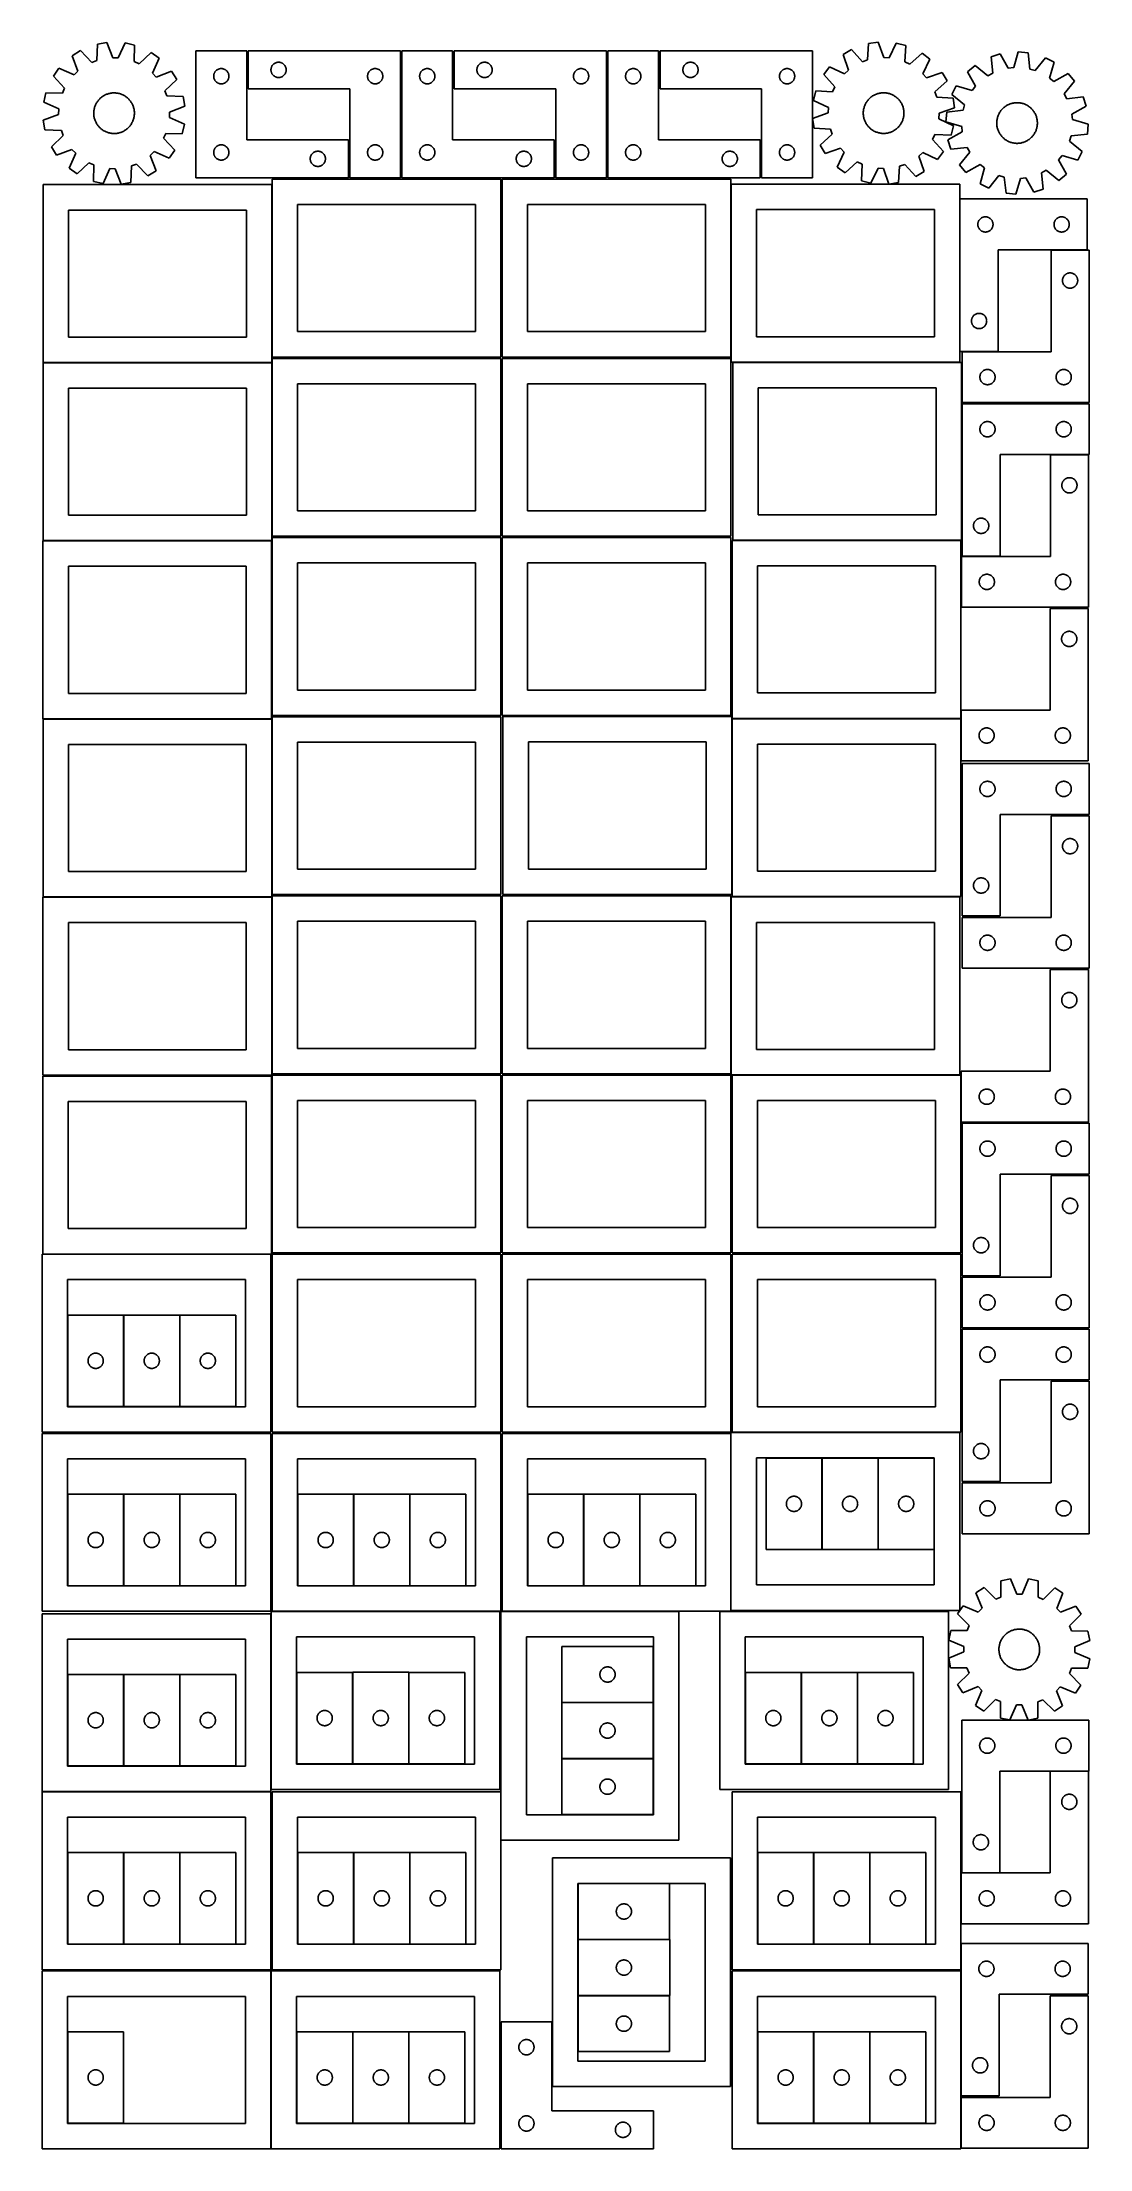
# Model space of a CAD drawing. Header units: millimetres. Extents: x 7 to 1243, y 7 to 2493.
import ezdxf

# ---------------------------------------------------------------- set-up
doc = ezdxf.new("R2010")
doc.units = ezdxf.units.MM
doc.layers.add('CUT', color=7, linetype='CONTINUOUS', true_color=0x000000)

msp = doc.modelspace()

# ---------------------------------------------------------------- linework, layer by layer
at = {"layer": 'CUT'}
for p, q in [((71.695946, 2491.223037), (71.096984, 2471.85596)), ((83.068092, 2493.162045), (71.695946, 2491.223037)), ((90.051004, 2475.087717), (83.068092, 2493.162045)), ((104.443234, 2492.574754), (96.478406, 2474.911121)), ((115.691754, 2490.014232), (104.443234, 2492.574754)), ((115.226377, 2470.643485), (115.691754, 2490.014232)), ((982.201469, 2491.828088), (981.129178, 2472.481445)), ((993.617623, 2493.488478), (982.201469, 2491.828088)), ((1000.156546, 2475.248826), (993.617623, 2493.488478)), ((1014.972017, 2492.378758), (1006.577709, 2474.915139)), ((1026.154572, 2489.543986), (1014.972017, 2492.378758)), ((1025.215736, 2470.190407), (1026.154572, 2489.543986)), ((26.42889, 2462.743138), (19.758654, 2453.33073)), ((44.147035, 2454.900322), (26.42889, 2462.743138)), ((51.723143, 2483.585711), (41.958676, 2477.442368)), ((41.958676, 2477.442368), (48.816767, 2459.32031)), ((65.091258, 2469.559453), (51.723143, 2483.585711)), ((71.096984, 2471.85596), (65.091258, 2469.559453)), ((96.478406, 2474.911121), (90.051004, 2475.087717)), ((121.096942, 2468.020672), (115.226377, 2470.643485)), ((135.215063, 2481.291733), (121.096942, 2468.020672)), ((144.627471, 2474.621497), (135.215063, 2481.291733)), ((136.784655, 2456.903353), (144.627471, 2474.621497)), ((248.041929, 2483.251528), (188.041929, 2483.251528)), ((188.041929, 2483.251528), (188.041929, 2333.251528)), ((216.286116, 2462.078596), (216.867193, 2462.174532)), ((216.867193, 2462.174532), (217.4533, 2462.232259)), ((217.4533, 2462.232259), (218.041929, 2462.251528)), ((218.041929, 2462.251528), (218.630557, 2462.232259)), ((218.630557, 2462.232259), (219.216664, 2462.174532)), ((219.216664, 2462.174532), (219.797742, 2462.078596)), ((248.041929, 2378.251528), (248.041929, 2483.251528)), ((429.680781, 2483.251532), (249.680781, 2483.251532)), ((249.680781, 2483.251532), (249.680781, 2438.251532)), ((276.757777, 2461.926268), (276.853713, 2462.507345)), ((276.853713, 2462.507345), (276.987448, 2463.080903)), ((276.987448, 2463.080903), (277.158409, 2463.644487)), ((277.158409, 2463.644487), (277.365865, 2464.195683)), ((277.365865, 2464.195683), (277.608926, 2464.73213)), ((277.608926, 2464.73213), (277.886552, 2465.251532)), ((277.886552, 2465.251532), (278.197554, 2465.751664)), ((278.197554, 2465.751664), (278.5406, 2466.230385)), ((278.5406, 2466.230385), (278.914222, 2466.685644)), ((278.914222, 2466.685644), (279.31682, 2467.115493)), ((279.31682, 2467.115493), (279.746668, 2467.51809)), ((279.746668, 2467.51809), (280.201928, 2467.891712)), ((280.201928, 2467.891712), (280.680648, 2468.234758)), ((280.680648, 2468.234758), (281.180781, 2468.54576)), ((281.180781, 2468.54576), (281.700182, 2468.823387)), ((281.700182, 2468.823387), (282.23663, 2469.066448)), ((282.23663, 2469.066448), (282.787825, 2469.273903)), ((282.787825, 2469.273903), (283.351409, 2469.444864)), ((283.351409, 2469.444864), (283.924968, 2469.578599)), ((283.924968, 2469.578599), (284.506045, 2469.674536)), ((284.506045, 2469.674536), (285.092152, 2469.732262)), ((285.092152, 2469.732262), (285.680781, 2469.751532)), ((285.680781, 2469.751532), (286.269409, 2469.732262)), ((286.269409, 2469.732262), (286.855516, 2469.674536)), ((286.855516, 2469.674536), (287.436593, 2469.578599)), ((287.436593, 2469.578599), (288.010152, 2469.444864)), ((288.010152, 2469.444864), (288.573736, 2469.273903)), ((288.573736, 2469.273903), (289.124931, 2469.066448)), ((289.124931, 2469.066448), (289.661379, 2468.823387)), ((289.661379, 2468.823387), (290.180781, 2468.54576)), ((290.180781, 2468.54576), (290.680913, 2468.234758)), ((290.680913, 2468.234758), (291.159633, 2467.891712)), ((291.159633, 2467.891712), (291.614893, 2467.51809)), ((291.614893, 2467.51809), (292.044742, 2467.115493)), ((292.044742, 2467.115493), (292.447339, 2466.685644)), ((292.447339, 2466.685644), (292.820961, 2466.230385)), ((292.820961, 2466.230385), (293.164007, 2465.751664)), ((293.164007, 2465.751664), (293.475009, 2465.251532)), ((293.475009, 2465.251532), (293.752635, 2464.73213)), ((293.752635, 2464.73213), (293.995696, 2464.195683)), ((293.995696, 2464.195683), (294.203152, 2463.644487)), ((294.203152, 2463.644487), (294.374113, 2463.080903)), ((294.374113, 2463.080903), (294.507848, 2462.507345)), ((294.507848, 2462.507345), (294.603784, 2461.926268)), ((397.924968, 2462.078599), (398.506045, 2462.174536)), ((398.506045, 2462.174536), (399.092152, 2462.232262)), ((399.092152, 2462.232262), (399.680781, 2462.251532)), ((399.680781, 2462.251532), (400.269409, 2462.232262)), ((400.269409, 2462.232262), (400.855516, 2462.174536)), ((400.855516, 2462.174536), (401.436593, 2462.078599)), ((429.680781, 2333.251532), (429.680781, 2483.251532)), ((491.201719, 2483.251528), (431.201719, 2483.251528)), ((431.201719, 2483.251528), (431.201719, 2333.251528)), ((459.445906, 2462.078596), (460.026983, 2462.174532)), ((460.026983, 2462.174532), (460.613091, 2462.232259)), ((460.613091, 2462.232259), (461.201719, 2462.251528)), ((461.201719, 2462.251528), (461.790347, 2462.232259)), ((461.790347, 2462.232259), (462.376454, 2462.174532)), ((462.376454, 2462.174532), (462.957532, 2462.078596)), ((491.201719, 2378.251528), (491.201719, 2483.251528)), ((672.84051, 2483.251532), (492.84051, 2483.251532)), ((492.84051, 2483.251532), (492.84051, 2438.251532)), ((519.917506, 2461.926268), (520.013442, 2462.507345)), ((520.013442, 2462.507345), (520.147177, 2463.080903)), ((520.147177, 2463.080903), (520.318138, 2463.644487)), ((520.318138, 2463.644487), (520.525594, 2464.195683)), ((520.525594, 2464.195683), (520.768655, 2464.73213)), ((520.768655, 2464.73213), (521.046281, 2465.251532)), ((521.046281, 2465.251532), (521.357283, 2465.751664)), ((521.357283, 2465.751664), (521.700329, 2466.230385)), ((521.700329, 2466.230385), (522.073951, 2466.685644)), ((522.073951, 2466.685644), (522.476549, 2467.115493)), ((522.476549, 2467.115493), (522.906397, 2467.51809)), ((522.906397, 2467.51809), (523.361657, 2467.891712)), ((523.361657, 2467.891712), (523.840377, 2468.234758)), ((523.840377, 2468.234758), (524.34051, 2468.54576)), ((524.34051, 2468.54576), (524.859911, 2468.823387)), ((524.859911, 2468.823387), (525.396359, 2469.066448)), ((525.396359, 2469.066448), (525.947554, 2469.273903)), ((525.947554, 2469.273903), (526.511138, 2469.444864)), ((526.511138, 2469.444864), (527.084697, 2469.578599)), ((527.084697, 2469.578599), (527.665774, 2469.674536)), ((527.665774, 2469.674536), (528.251881, 2469.732262)), ((528.251881, 2469.732262), (528.84051, 2469.751532)), ((528.84051, 2469.751532), (529.429138, 2469.732262)), ((529.429138, 2469.732262), (530.015245, 2469.674536)), ((530.015245, 2469.674536), (530.596322, 2469.578599)), ((530.596322, 2469.578599), (531.169881, 2469.444864)), ((531.169881, 2469.444864), (531.733465, 2469.273903)), ((531.733465, 2469.273903), (532.28466, 2469.066448)), ((532.28466, 2469.066448), (532.821108, 2468.823387)), ((532.821108, 2468.823387), (533.34051, 2468.54576)), ((533.34051, 2468.54576), (533.840642, 2468.234758)), ((533.840642, 2468.234758), (534.319362, 2467.891712)), ((534.319362, 2467.891712), (534.774622, 2467.51809)), ((534.774622, 2467.51809), (535.204471, 2467.115493)), ((535.204471, 2467.115493), (535.607068, 2466.685644)), ((535.607068, 2466.685644), (535.98069, 2466.230385)), ((535.98069, 2466.230385), (536.323736, 2465.751664)), ((536.323736, 2465.751664), (536.634738, 2465.251532)), ((536.634738, 2465.251532), (536.912364, 2464.73213)), ((536.912364, 2464.73213), (537.155425, 2464.195683)), ((537.155425, 2464.195683), (537.362881, 2463.644487)), ((537.362881, 2463.644487), (537.533842, 2463.080903)), ((537.533842, 2463.080903), (537.667577, 2462.507345)), ((537.667577, 2462.507345), (537.763513, 2461.926268)), ((641.084697, 2462.078599), (641.665774, 2462.174536)), ((641.665774, 2462.174536), (642.251881, 2462.232262)), ((642.251881, 2462.232262), (642.84051, 2462.251532)), ((642.84051, 2462.251532), (643.429138, 2462.232262)), ((643.429138, 2462.232262), (644.015245, 2462.174536)), ((644.015245, 2462.174536), (644.596322, 2462.078599)), ((672.84051, 2333.251532), (672.84051, 2483.251532)), ((734.361509, 2483.251528), (674.361509, 2483.251528)), ((674.361509, 2483.251528), (674.361509, 2333.251528)), ((702.605696, 2462.078596), (703.186773, 2462.174532)), ((703.186773, 2462.174532), (703.772881, 2462.232259)), ((703.772881, 2462.232259), (704.361509, 2462.251528)), ((704.361509, 2462.251528), (704.950137, 2462.232259)), ((704.950137, 2462.232259), (705.536244, 2462.174532)), ((705.536244, 2462.174532), (706.117322, 2462.078596)), ((734.361509, 2378.251528), (734.361509, 2483.251528)), ((916.0003, 2483.251532), (736.0003, 2483.251532)), ((736.0003, 2483.251532), (736.0003, 2438.251532)), ((763.077296, 2461.926268), (763.173232, 2462.507345)), ((763.173232, 2462.507345), (763.306967, 2463.080903)), ((763.306967, 2463.080903), (763.477928, 2463.644487)), ((763.477928, 2463.644487), (763.685384, 2464.195683)), ((763.685384, 2464.195683), (763.928445, 2464.73213)), ((763.928445, 2464.73213), (764.206071, 2465.251532)), ((764.206071, 2465.251532), (764.517073, 2465.751664)), ((764.517073, 2465.751664), (764.86012, 2466.230385)), ((764.86012, 2466.230385), (765.233741, 2466.685644)), ((765.233741, 2466.685644), (765.636339, 2467.115493)), ((765.636339, 2467.115493), (766.066187, 2467.51809)), ((766.066187, 2467.51809), (766.521447, 2467.891712)), ((766.521447, 2467.891712), (767.000167, 2468.234758)), ((767.000167, 2468.234758), (767.5003, 2468.54576)), ((767.5003, 2468.54576), (768.019701, 2468.823387)), ((768.019701, 2468.823387), (768.556149, 2469.066448)), ((768.556149, 2469.066448), (769.107344, 2469.273903)), ((769.107344, 2469.273903), (769.670928, 2469.444864)), ((769.670928, 2469.444864), (770.244487, 2469.578599)), ((770.244487, 2469.578599), (770.825564, 2469.674536)), ((770.825564, 2469.674536), (771.411671, 2469.732262)), ((771.411671, 2469.732262), (772.0003, 2469.751532)), ((772.0003, 2469.751532), (772.588928, 2469.732262)), ((772.588928, 2469.732262), (773.175035, 2469.674536)), ((773.175035, 2469.674536), (773.756112, 2469.578599)), ((773.756112, 2469.578599), (774.329671, 2469.444864)), ((774.329671, 2469.444864), (774.893255, 2469.273903)), ((774.893255, 2469.273903), (775.44445, 2469.066448)), ((775.44445, 2469.066448), (775.980898, 2468.823387)), ((775.980898, 2468.823387), (776.5003, 2468.54576)), ((776.5003, 2468.54576), (777.000432, 2468.234758)), ((777.000432, 2468.234758), (777.479152, 2467.891712)), ((777.479152, 2467.891712), (777.934412, 2467.51809)), ((777.934412, 2467.51809), (778.364261, 2467.115493)), ((778.364261, 2467.115493), (778.766858, 2466.685644)), ((778.766858, 2466.685644), (779.14048, 2466.230385)), ((779.14048, 2466.230385), (779.483526, 2465.751664)), ((779.483526, 2465.751664), (779.794528, 2465.251532)), ((779.794528, 2465.251532), (780.072154, 2464.73213)), ((780.072154, 2464.73213), (780.315215, 2464.195683)), ((780.315215, 2464.195683), (780.522671, 2463.644487)), ((780.522671, 2463.644487), (780.693632, 2463.080903)), ((780.693632, 2463.080903), (780.827367, 2462.507345)), ((780.827367, 2462.507345), (780.923303, 2461.926268)), ((884.244487, 2462.078599), (884.825564, 2462.174536)), ((884.825564, 2462.174536), (885.411671, 2462.232262)), ((885.411671, 2462.232262), (886.0003, 2462.251532)), ((886.0003, 2462.251532), (886.588928, 2462.232262)), ((886.588928, 2462.232262), (887.175035, 2462.174536)), ((887.175035, 2462.174536), (887.756112, 2462.078599)), ((916.0003, 2333.251532), (916.0003, 2483.251532)), ((936.251636, 2464.463443), (929.353269, 2455.21693)), ((953.772735, 2456.189778), (936.251636, 2464.463443)), ((962.04791, 2484.681363), (952.136163, 2478.778589)), ((952.136163, 2478.778589), (958.549135, 2460.494273)), ((975.0691, 2470.332459), (962.04791, 2484.681363)), ((981.129178, 2472.481445), (975.0691, 2470.332459)), ((1006.577709, 2474.915139), (1000.156546, 2475.248826)), ((1031.020421, 2467.424847), (1025.215736, 2470.190407)), ((1045.458788, 2480.346766), (1031.020421, 2467.424847)), ((1054.705301, 2473.448399), (1045.458788, 2480.346766)), ((1046.431635, 2455.927301), (1054.705301, 2473.448399)), ((1108.029519, 2465.865458), (1099.19845, 2458.442677)), ((1123.192682, 2453.802252), (1108.029519, 2465.865458)), ((1137.767535, 2479.644516), (1126.768116, 2476.166265)), ((1126.768116, 2476.166265), (1128.827288, 2456.899656)), ((1147.160082, 2462.696876), (1137.767535, 2479.644516)), ((1153.551104, 2463.402234), (1147.160082, 2462.696876)), ((1159.021689, 2481.99027), (1153.551104, 2463.402234)), ((1170.514897, 2480.99446), (1159.021689, 2481.99027)), ((1172.706897, 2461.742511), (1170.514897, 2480.99446)), ((1191.048856, 2475.028042), (1178.88136, 2459.948438)), ((1201.286115, 2469.709773), (1191.048856, 2475.028042)), ((1195.943858, 2451.084449), (1201.286115, 2469.709773)), ((19.758654, 2453.33073), (33.029716, 2439.212609)), ((33.029716, 2439.212609), (30.406902, 2433.342044)), ((48.816767, 2459.32031), (44.147035, 2454.900322)), ((141.204643, 2452.233621), (136.784655, 2456.903353)), ((159.326701, 2459.091711), (141.204643, 2452.233621)), ((151.443786, 2435.959129), (165.470044, 2449.327245)), ((165.470044, 2449.327245), (159.326701, 2459.091711)), ((209.041929, 2453.251528), (209.061198, 2453.840156)), ((209.061198, 2452.6629), (209.041929, 2453.251528)), ((209.061198, 2453.840156), (209.118925, 2454.426264)), ((209.118925, 2452.076793), (209.061198, 2452.6629)), ((209.118925, 2454.426264), (209.214861, 2455.007341)), ((209.214861, 2451.495715), (209.118925, 2452.076793)), ((209.214861, 2455.007341), (209.348596, 2455.5809)), ((209.348596, 2450.922157), (209.214861, 2451.495715)), ((209.348596, 2455.5809), (209.519557, 2456.144483)), ((209.519557, 2450.358573), (209.348596, 2450.922157)), ((209.519557, 2456.144483), (209.727013, 2456.695679)), ((209.727013, 2449.807377), (209.519557, 2450.358573)), ((209.727013, 2456.695679), (209.970074, 2457.232127)), ((209.970074, 2449.27093), (209.727013, 2449.807377)), ((209.970074, 2457.232127), (210.2477, 2457.751528)), ((210.2477, 2448.751528), (209.970074, 2449.27093)), ((210.2477, 2457.751528), (210.558702, 2458.25166)), ((210.558702, 2448.251396), (210.2477, 2448.751528)), ((210.558702, 2458.25166), (210.901749, 2458.730381)), ((210.901749, 2447.772675), (210.558702, 2448.251396)), ((210.901749, 2458.730381), (211.27537, 2459.185641)), ((211.27537, 2447.317416), (210.901749, 2447.772675)), ((211.27537, 2459.185641), (211.677968, 2459.615489)), ((211.677968, 2446.887567), (211.27537, 2447.317416)), ((211.677968, 2459.615489), (212.107816, 2460.018087)), ((212.107816, 2446.48497), (211.677968, 2446.887567)), ((212.107816, 2460.018087), (212.563076, 2460.391708)), ((212.563076, 2446.111348), (212.107816, 2446.48497)), ((212.563076, 2460.391708), (213.041797, 2460.734755)), ((213.041797, 2445.768302), (212.563076, 2446.111348)), ((213.041797, 2460.734755), (213.541929, 2461.045757)), ((213.541929, 2445.4573), (213.041797, 2445.768302)), ((213.541929, 2461.045757), (214.06133, 2461.323383)), ((214.06133, 2445.179674), (213.541929, 2445.4573)), ((214.06133, 2461.323383), (214.597778, 2461.566444)), ((214.597778, 2444.936613), (214.06133, 2445.179674)), ((214.597778, 2461.566444), (215.148973, 2461.773899)), ((215.148973, 2444.729157), (214.597778, 2444.936613)), ((215.148973, 2461.773899), (215.712557, 2461.944861)), ((215.712557, 2444.558196), (215.148973, 2444.729157)), ((215.712557, 2461.944861), (216.286116, 2462.078596)), ((216.286116, 2444.424461), (215.712557, 2444.558196)), ((216.867193, 2444.328525), (216.286116, 2444.424461)), ((217.4533, 2444.270798), (216.867193, 2444.328525)), ((218.041929, 2444.251528), (217.4533, 2444.270798)), ((218.630557, 2444.270798), (218.041929, 2444.251528)), ((219.216664, 2444.328525), (218.630557, 2444.270798)), ((219.797742, 2444.424461), (219.216664, 2444.328525)), ((219.797742, 2462.078596), (220.3713, 2461.944861)), ((220.3713, 2444.558196), (219.797742, 2444.424461)), ((220.3713, 2461.944861), (220.934884, 2461.773899)), ((220.934884, 2444.729157), (220.3713, 2444.558196)), ((220.934884, 2461.773899), (221.48608, 2461.566444)), ((221.48608, 2444.936613), (220.934884, 2444.729157)), ((221.48608, 2461.566444), (222.022527, 2461.323383)), ((222.022527, 2445.179674), (221.48608, 2444.936613)), ((222.022527, 2461.323383), (222.541929, 2461.045757)), ((222.541929, 2445.4573), (222.022527, 2445.179674)), ((222.541929, 2461.045757), (223.042061, 2460.734755)), ((223.042061, 2445.768302), (222.541929, 2445.4573)), ((223.042061, 2460.734755), (223.520781, 2460.391708)), ((223.520781, 2446.111348), (223.042061, 2445.768302)), ((223.520781, 2460.391708), (223.976041, 2460.018087)), ((223.976041, 2446.48497), (223.520781, 2446.111348)), ((223.976041, 2460.018087), (224.40589, 2459.615489)), ((224.40589, 2446.887567), (223.976041, 2446.48497)), ((224.40589, 2459.615489), (224.808487, 2459.185641)), ((224.808487, 2447.317416), (224.40589, 2446.887567)), ((224.808487, 2459.185641), (225.182109, 2458.730381)), ((225.182109, 2447.772675), (224.808487, 2447.317416)), ((225.182109, 2458.730381), (225.525155, 2458.25166)), ((225.525155, 2448.251396), (225.182109, 2447.772675)), ((225.525155, 2458.25166), (225.836157, 2457.751528)), ((225.836157, 2448.751528), (225.525155, 2448.251396)), ((225.836157, 2457.751528), (226.113783, 2457.232127)), ((226.113783, 2449.27093), (225.836157, 2448.751528)), ((226.113783, 2457.232127), (226.356844, 2456.695679)), ((226.356844, 2449.807377), (226.113783, 2449.27093)), ((226.356844, 2456.695679), (226.5643, 2456.144483)), ((226.5643, 2450.358573), (226.356844, 2449.807377)), ((226.5643, 2456.144483), (226.735261, 2455.5809)), ((226.735261, 2450.922157), (226.5643, 2450.358573)), ((226.735261, 2455.5809), (226.868996, 2455.007341)), ((226.868996, 2451.495715), (226.735261, 2450.922157)), ((226.868996, 2455.007341), (226.964932, 2454.426264)), ((226.964932, 2452.076793), (226.868996, 2451.495715)), ((226.964932, 2454.426264), (227.022659, 2453.840156)), ((227.022659, 2452.6629), (226.964932, 2452.076793)), ((227.022659, 2453.840156), (227.041929, 2453.251528)), ((227.041929, 2453.251528), (227.022659, 2452.6629)), ((249.680781, 2438.251532), (369.680781, 2438.251532)), ((276.680781, 2460.751532), (276.70005, 2461.34016)), ((276.70005, 2460.162904), (276.680781, 2460.751532)), ((276.70005, 2461.34016), (276.757777, 2461.926268)), ((276.757777, 2459.576796), (276.70005, 2460.162904)), ((276.853713, 2458.995719), (276.757777, 2459.576796)), ((276.987448, 2458.42216), (276.853713, 2458.995719)), ((277.158409, 2457.858577), (276.987448, 2458.42216)), ((277.365865, 2457.307381), (277.158409, 2457.858577)), ((277.608926, 2456.770934), (277.365865, 2457.307381)), ((277.886552, 2456.251532), (277.608926, 2456.770934)), ((278.197554, 2455.7514), (277.886552, 2456.251532)), ((278.5406, 2455.272679), (278.197554, 2455.7514)), ((278.914222, 2454.81742), (278.5406, 2455.272679)), ((279.31682, 2454.387571), (278.914222, 2454.81742)), ((279.746668, 2453.984974), (279.31682, 2454.387571)), ((280.201928, 2453.611352), (279.746668, 2453.984974)), ((280.680648, 2453.268305), (280.201928, 2453.611352)), ((281.180781, 2452.957303), (280.680648, 2453.268305)), ((281.700182, 2452.679677), (281.180781, 2452.957303)), ((282.23663, 2452.436616), (281.700182, 2452.679677)), ((282.787825, 2452.229161), (282.23663, 2452.436616)), ((283.351409, 2452.058199), (282.787825, 2452.229161)), ((283.924968, 2451.924464), (283.351409, 2452.058199)), ((284.506045, 2451.828528), (283.924968, 2451.924464)), ((285.092152, 2451.770802), (284.506045, 2451.828528)), ((285.680781, 2451.751532), (285.092152, 2451.770802)), ((286.269409, 2451.770802), (285.680781, 2451.751532)), ((286.855516, 2451.828528), (286.269409, 2451.770802)), ((287.436593, 2451.924464), (286.855516, 2451.828528)), ((288.010152, 2452.058199), (287.436593, 2451.924464)), ((288.573736, 2452.229161), (288.010152, 2452.058199)), ((289.124931, 2452.436616), (288.573736, 2452.229161)), ((289.661379, 2452.679677), (289.124931, 2452.436616)), ((290.180781, 2452.957303), (289.661379, 2452.679677)), ((290.680913, 2453.268305), (290.180781, 2452.957303)), ((291.159633, 2453.611352), (290.680913, 2453.268305)), ((291.614893, 2453.984974), (291.159633, 2453.611352)), ((292.044742, 2454.387571), (291.614893, 2453.984974)), ((292.447339, 2454.81742), (292.044742, 2454.387571)), ((292.820961, 2455.272679), (292.447339, 2454.81742)), ((293.164007, 2455.7514), (292.820961, 2455.272679)), ((293.475009, 2456.251532), (293.164007, 2455.7514)), ((293.752635, 2456.770934), (293.475009, 2456.251532)), ((293.995696, 2457.307381), (293.752635, 2456.770934)), ((294.203152, 2457.858577), (293.995696, 2457.307381)), ((294.374113, 2458.42216), (294.203152, 2457.858577)), ((294.507848, 2458.995719), (294.374113, 2458.42216)), ((294.603784, 2459.576796), (294.507848, 2458.995719)), ((294.603784, 2461.926268), (294.661511, 2461.34016)), ((294.661511, 2460.162904), (294.603784, 2459.576796)), ((294.661511, 2461.34016), (294.680781, 2460.751532)), ((294.680781, 2460.751532), (294.661511, 2460.162904)), ((369.680781, 2438.251532), (369.680781, 2333.251532)), ((390.680781, 2453.251532), (390.70005, 2453.84016)), ((390.70005, 2452.662904), (390.680781, 2453.251532)), ((390.70005, 2453.84016), (390.757777, 2454.426268)), ((390.757777, 2452.076796), (390.70005, 2452.662904)), ((390.757777, 2454.426268), (390.853713, 2455.007345)), ((390.853713, 2451.495719), (390.757777, 2452.076796)), ((390.853713, 2455.007345), (390.987448, 2455.580903)), ((390.987448, 2450.92216), (390.853713, 2451.495719)), ((390.987448, 2455.580903), (391.158409, 2456.144487)), ((391.158409, 2450.358577), (390.987448, 2450.92216)), ((391.158409, 2456.144487), (391.365865, 2456.695683)), ((391.365865, 2449.807381), (391.158409, 2450.358577)), ((391.365865, 2456.695683), (391.608926, 2457.23213)), ((391.608926, 2449.270934), (391.365865, 2449.807381)), ((391.608926, 2457.23213), (391.886552, 2457.751532)), ((391.886552, 2448.751532), (391.608926, 2449.270934)), ((391.886552, 2457.751532), (392.197554, 2458.251664)), ((392.197554, 2448.2514), (391.886552, 2448.751532)), ((392.197554, 2458.251664), (392.5406, 2458.730385)), ((392.5406, 2447.772679), (392.197554, 2448.2514)), ((392.5406, 2458.730385), (392.914222, 2459.185644)), ((392.914222, 2447.31742), (392.5406, 2447.772679)), ((392.914222, 2459.185644), (393.31682, 2459.615493)), ((393.31682, 2446.887571), (392.914222, 2447.31742)), ((393.31682, 2459.615493), (393.746668, 2460.01809)), ((393.746668, 2446.484974), (393.31682, 2446.887571)), ((393.746668, 2460.01809), (394.201928, 2460.391712)), ((394.201928, 2446.111352), (393.746668, 2446.484974)), ((394.201928, 2460.391712), (394.680648, 2460.734758)), ((394.680648, 2445.768305), (394.201928, 2446.111352)), ((394.680648, 2460.734758), (395.180781, 2461.04576)), ((395.180781, 2445.457303), (394.680648, 2445.768305)), ((395.180781, 2461.04576), (395.700182, 2461.323387)), ((395.700182, 2445.179677), (395.180781, 2445.457303)), ((395.700182, 2461.323387), (396.23663, 2461.566448)), ((396.23663, 2444.936616), (395.700182, 2445.179677)), ((396.23663, 2461.566448), (396.787825, 2461.773903)), ((396.787825, 2444.729161), (396.23663, 2444.936616)), ((396.787825, 2461.773903), (397.351409, 2461.944864)), ((397.351409, 2444.558199), (396.787825, 2444.729161)), ((397.351409, 2461.944864), (397.924968, 2462.078599)), ((397.924968, 2444.424464), (397.351409, 2444.558199)), ((398.506045, 2444.328528), (397.924968, 2444.424464)), ((399.092152, 2444.270802), (398.506045, 2444.328528)), ((399.680781, 2444.251532), (399.092152, 2444.270802)), ((400.269409, 2444.270802), (399.680781, 2444.251532)), ((400.855516, 2444.328528), (400.269409, 2444.270802)), ((401.436593, 2444.424464), (400.855516, 2444.328528)), ((401.436593, 2462.078599), (402.010152, 2461.944864)), ((402.010152, 2444.558199), (401.436593, 2444.424464)), ((402.010152, 2461.944864), (402.573736, 2461.773903)), ((402.573736, 2444.729161), (402.010152, 2444.558199)), ((402.573736, 2461.773903), (403.124931, 2461.566448)), ((403.124931, 2444.936616), (402.573736, 2444.729161)), ((403.124931, 2461.566448), (403.661379, 2461.323387)), ((403.661379, 2445.179677), (403.124931, 2444.936616)), ((403.661379, 2461.323387), (404.180781, 2461.04576)), ((404.180781, 2445.457303), (403.661379, 2445.179677)), ((404.180781, 2461.04576), (404.680913, 2460.734758)), ((404.680913, 2445.768305), (404.180781, 2445.457303)), ((404.680913, 2460.734758), (405.159633, 2460.391712)), ((405.159633, 2446.111352), (404.680913, 2445.768305)), ((405.159633, 2460.391712), (405.614893, 2460.01809)), ((405.614893, 2446.484974), (405.159633, 2446.111352)), ((405.614893, 2460.01809), (406.044742, 2459.615493)), ((406.044742, 2446.887571), (405.614893, 2446.484974)), ((406.044742, 2459.615493), (406.447339, 2459.185644)), ((406.447339, 2447.31742), (406.044742, 2446.887571)), ((406.447339, 2459.185644), (406.820961, 2458.730385)), ((406.820961, 2447.772679), (406.447339, 2447.31742)), ((406.820961, 2458.730385), (407.164007, 2458.251664)), ((407.164007, 2448.2514), (406.820961, 2447.772679)), ((407.164007, 2458.251664), (407.475009, 2457.751532)), ((407.475009, 2448.751532), (407.164007, 2448.2514)), ((407.475009, 2457.751532), (407.752635, 2457.23213)), ((407.752635, 2449.270934), (407.475009, 2448.751532)), ((407.752635, 2457.23213), (407.995696, 2456.695683)), ((407.995696, 2449.807381), (407.752635, 2449.270934)), ((407.995696, 2456.695683), (408.203152, 2456.144487)), ((408.203152, 2450.358577), (407.995696, 2449.807381)), ((408.203152, 2456.144487), (408.374113, 2455.580903)), ((408.374113, 2450.92216), (408.203152, 2450.358577)), ((408.374113, 2455.580903), (408.507848, 2455.007345)), ((408.507848, 2451.495719), (408.374113, 2450.92216)), ((408.507848, 2455.007345), (408.603784, 2454.426268)), ((408.603784, 2452.076796), (408.507848, 2451.495719)), ((408.603784, 2454.426268), (408.661511, 2453.84016)), ((408.661511, 2452.662904), (408.603784, 2452.076796)), ((408.661511, 2453.84016), (408.680781, 2453.251532)), ((408.680781, 2453.251532), (408.661511, 2452.662904)), ((452.201719, 2453.251528), (452.220988, 2453.840156)), ((452.220988, 2452.6629), (452.201719, 2453.251528)), ((452.220988, 2453.840156), (452.278715, 2454.426264)), ((452.278715, 2452.076793), (452.220988, 2452.6629)), ((452.278715, 2454.426264), (452.374651, 2455.007341)), ((452.374651, 2451.495715), (452.278715, 2452.076793)), ((452.374651, 2455.007341), (452.508386, 2455.5809)), ((452.508386, 2450.922157), (452.374651, 2451.495715)), ((452.508386, 2455.5809), (452.679348, 2456.144483)), ((452.679348, 2450.358573), (452.508386, 2450.922157)), ((452.679348, 2456.144483), (452.886803, 2456.695679)), ((452.886803, 2449.807377), (452.679348, 2450.358573)), ((452.886803, 2456.695679), (453.129864, 2457.232127)), ((453.129864, 2449.27093), (452.886803, 2449.807377)), ((453.129864, 2457.232127), (453.40749, 2457.751528)), ((453.40749, 2448.751528), (453.129864, 2449.27093)), ((453.40749, 2457.751528), (453.718492, 2458.25166)), ((453.718492, 2448.251396), (453.40749, 2448.751528)), ((453.718492, 2458.25166), (454.061539, 2458.730381)), ((454.061539, 2447.772675), (453.718492, 2448.251396)), ((454.061539, 2458.730381), (454.43516, 2459.185641)), ((454.43516, 2447.317416), (454.061539, 2447.772675)), ((454.43516, 2459.185641), (454.837758, 2459.615489)), ((454.837758, 2446.887567), (454.43516, 2447.317416)), ((454.837758, 2459.615489), (455.267606, 2460.018087)), ((455.267606, 2446.48497), (454.837758, 2446.887567)), ((455.267606, 2460.018087), (455.722866, 2460.391708)), ((455.722866, 2446.111348), (455.267606, 2446.48497)), ((455.722866, 2460.391708), (456.201587, 2460.734755)), ((456.201587, 2445.768302), (455.722866, 2446.111348)), ((456.201587, 2460.734755), (456.701719, 2461.045757)), ((456.701719, 2445.4573), (456.201587, 2445.768302)), ((456.701719, 2461.045757), (457.22112, 2461.323383)), ((457.22112, 2445.179674), (456.701719, 2445.4573)), ((457.22112, 2461.323383), (457.757568, 2461.566444)), ((457.757568, 2444.936613), (457.22112, 2445.179674)), ((457.757568, 2461.566444), (458.308763, 2461.773899)), ((458.308763, 2444.729157), (457.757568, 2444.936613)), ((458.308763, 2461.773899), (458.872347, 2461.944861)), ((458.872347, 2444.558196), (458.308763, 2444.729157)), ((458.872347, 2461.944861), (459.445906, 2462.078596)), ((459.445906, 2444.424461), (458.872347, 2444.558196)), ((460.026983, 2444.328525), (459.445906, 2444.424461)), ((460.613091, 2444.270798), (460.026983, 2444.328525)), ((461.201719, 2444.251528), (460.613091, 2444.270798)), ((461.790347, 2444.270798), (461.201719, 2444.251528)), ((462.376454, 2444.328525), (461.790347, 2444.270798)), ((462.957532, 2444.424461), (462.376454, 2444.328525)), ((462.957532, 2462.078596), (463.53109, 2461.944861)), ((463.53109, 2444.558196), (462.957532, 2444.424461)), ((463.53109, 2461.944861), (464.094674, 2461.773899)), ((464.094674, 2444.729157), (463.53109, 2444.558196)), ((464.094674, 2461.773899), (464.64587, 2461.566444)), ((464.64587, 2444.936613), (464.094674, 2444.729157)), ((464.64587, 2461.566444), (465.182317, 2461.323383)), ((465.182317, 2445.179674), (464.64587, 2444.936613)), ((465.182317, 2461.323383), (465.701719, 2461.045757)), ((465.701719, 2445.4573), (465.182317, 2445.179674)), ((465.701719, 2461.045757), (466.201851, 2460.734755)), ((466.201851, 2445.768302), (465.701719, 2445.4573)), ((466.201851, 2460.734755), (466.680572, 2460.391708)), ((466.680572, 2446.111348), (466.201851, 2445.768302)), ((466.680572, 2460.391708), (467.135831, 2460.018087)), ((467.135831, 2446.48497), (466.680572, 2446.111348)), ((467.135831, 2460.018087), (467.56568, 2459.615489)), ((467.56568, 2446.887567), (467.135831, 2446.48497)), ((467.56568, 2459.615489), (467.968277, 2459.185641)), ((467.968277, 2447.317416), (467.56568, 2446.887567)), ((467.968277, 2459.185641), (468.341899, 2458.730381)), ((468.341899, 2447.772675), (467.968277, 2447.317416)), ((468.341899, 2458.730381), (468.684945, 2458.25166)), ((468.684945, 2448.251396), (468.341899, 2447.772675)), ((468.684945, 2458.25166), (468.995947, 2457.751528)), ((468.995947, 2448.751528), (468.684945, 2448.251396)), ((468.995947, 2457.751528), (469.273573, 2457.232127)), ((469.273573, 2449.27093), (468.995947, 2448.751528)), ((469.273573, 2457.232127), (469.516634, 2456.695679)), ((469.516634, 2449.807377), (469.273573, 2449.27093)), ((469.516634, 2456.695679), (469.72409, 2456.144483)), ((469.72409, 2450.358573), (469.516634, 2449.807377)), ((469.72409, 2456.144483), (469.895051, 2455.5809)), ((469.895051, 2450.922157), (469.72409, 2450.358573)), ((469.895051, 2455.5809), (470.028786, 2455.007341)), ((470.028786, 2451.495715), (469.895051, 2450.922157)), ((470.028786, 2455.007341), (470.124722, 2454.426264)), ((470.124722, 2452.076793), (470.028786, 2451.495715)), ((470.124722, 2454.426264), (470.182449, 2453.840156)), ((470.182449, 2452.6629), (470.124722, 2452.076793)), ((470.182449, 2453.840156), (470.201719, 2453.251528)), ((470.201719, 2453.251528), (470.182449, 2452.6629)), ((492.84051, 2438.251532), (612.84051, 2438.251532)), ((519.84051, 2460.751532), (519.859779, 2461.34016)), ((519.859779, 2460.162904), (519.84051, 2460.751532)), ((519.859779, 2461.34016), (519.917506, 2461.926268)), ((519.917506, 2459.576796), (519.859779, 2460.162904)), ((520.013442, 2458.995719), (519.917506, 2459.576796)), ((520.147177, 2458.42216), (520.013442, 2458.995719)), ((520.318138, 2457.858577), (520.147177, 2458.42216)), ((520.525594, 2457.307381), (520.318138, 2457.858577)), ((520.768655, 2456.770934), (520.525594, 2457.307381)), ((521.046281, 2456.251532), (520.768655, 2456.770934)), ((521.357283, 2455.7514), (521.046281, 2456.251532)), ((521.700329, 2455.272679), (521.357283, 2455.7514)), ((522.073951, 2454.81742), (521.700329, 2455.272679)), ((522.476549, 2454.387571), (522.073951, 2454.81742)), ((522.906397, 2453.984974), (522.476549, 2454.387571)), ((523.361657, 2453.611352), (522.906397, 2453.984974)), ((523.840377, 2453.268305), (523.361657, 2453.611352)), ((524.34051, 2452.957303), (523.840377, 2453.268305)), ((524.859911, 2452.679677), (524.34051, 2452.957303)), ((525.396359, 2452.436616), (524.859911, 2452.679677)), ((525.947554, 2452.229161), (525.396359, 2452.436616)), ((526.511138, 2452.058199), (525.947554, 2452.229161)), ((527.084697, 2451.924464), (526.511138, 2452.058199)), ((527.665774, 2451.828528), (527.084697, 2451.924464)), ((528.251881, 2451.770802), (527.665774, 2451.828528)), ((528.84051, 2451.751532), (528.251881, 2451.770802)), ((529.429138, 2451.770802), (528.84051, 2451.751532)), ((530.015245, 2451.828528), (529.429138, 2451.770802)), ((530.596322, 2451.924464), (530.015245, 2451.828528)), ((531.169881, 2452.058199), (530.596322, 2451.924464)), ((531.733465, 2452.229161), (531.169881, 2452.058199)), ((532.28466, 2452.436616), (531.733465, 2452.229161)), ((532.821108, 2452.679677), (532.28466, 2452.436616)), ((533.34051, 2452.957303), (532.821108, 2452.679677)), ((533.840642, 2453.268305), (533.34051, 2452.957303)), ((534.319362, 2453.611352), (533.840642, 2453.268305)), ((534.774622, 2453.984974), (534.319362, 2453.611352)), ((535.204471, 2454.387571), (534.774622, 2453.984974)), ((535.607068, 2454.81742), (535.204471, 2454.387571)), ((535.98069, 2455.272679), (535.607068, 2454.81742)), ((536.323736, 2455.7514), (535.98069, 2455.272679)), ((536.634738, 2456.251532), (536.323736, 2455.7514)), ((536.912364, 2456.770934), (536.634738, 2456.251532)), ((537.155425, 2457.307381), (536.912364, 2456.770934)), ((537.362881, 2457.858577), (537.155425, 2457.307381)), ((537.533842, 2458.42216), (537.362881, 2457.858577)), ((537.667577, 2458.995719), (537.533842, 2458.42216)), ((537.763513, 2459.576796), (537.667577, 2458.995719)), ((537.763513, 2461.926268), (537.82124, 2461.34016)), ((537.82124, 2460.162904), (537.763513, 2459.576796)), ((537.82124, 2461.34016), (537.84051, 2460.751532)), ((537.84051, 2460.751532), (537.82124, 2460.162904)), ((612.84051, 2438.251532), (612.84051, 2333.251532)), ((633.84051, 2453.251532), (633.859779, 2453.84016)), ((633.859779, 2452.662904), (633.84051, 2453.251532)), ((633.859779, 2453.84016), (633.917506, 2454.426268)), ((633.917506, 2452.076796), (633.859779, 2452.662904)), ((633.917506, 2454.426268), (634.013442, 2455.007345)), ((634.013442, 2451.495719), (633.917506, 2452.076796)), ((634.013442, 2455.007345), (634.147177, 2455.580903)), ((634.147177, 2450.92216), (634.013442, 2451.495719)), ((634.147177, 2455.580903), (634.318138, 2456.144487)), ((634.318138, 2450.358577), (634.147177, 2450.92216)), ((634.318138, 2456.144487), (634.525594, 2456.695683)), ((634.525594, 2449.807381), (634.318138, 2450.358577)), ((634.525594, 2456.695683), (634.768655, 2457.23213)), ((634.768655, 2449.270934), (634.525594, 2449.807381)), ((634.768655, 2457.23213), (635.046281, 2457.751532)), ((635.046281, 2448.751532), (634.768655, 2449.270934)), ((635.046281, 2457.751532), (635.357283, 2458.251664)), ((635.357283, 2448.2514), (635.046281, 2448.751532)), ((635.357283, 2458.251664), (635.700329, 2458.730385)), ((635.700329, 2447.772679), (635.357283, 2448.2514)), ((635.700329, 2458.730385), (636.073951, 2459.185644)), ((636.073951, 2447.31742), (635.700329, 2447.772679)), ((636.073951, 2459.185644), (636.476549, 2459.615493)), ((636.476549, 2446.887571), (636.073951, 2447.31742)), ((636.476549, 2459.615493), (636.906397, 2460.01809)), ((636.906397, 2446.484974), (636.476549, 2446.887571)), ((636.906397, 2460.01809), (637.361657, 2460.391712)), ((637.361657, 2446.111352), (636.906397, 2446.484974)), ((637.361657, 2460.391712), (637.840377, 2460.734758)), ((637.840377, 2445.768305), (637.361657, 2446.111352)), ((637.840377, 2460.734758), (638.34051, 2461.04576)), ((638.34051, 2445.457303), (637.840377, 2445.768305)), ((638.34051, 2461.04576), (638.859911, 2461.323387)), ((638.859911, 2445.179677), (638.34051, 2445.457303)), ((638.859911, 2461.323387), (639.396359, 2461.566448)), ((639.396359, 2444.936616), (638.859911, 2445.179677)), ((639.396359, 2461.566448), (639.947554, 2461.773903)), ((639.947554, 2444.729161), (639.396359, 2444.936616)), ((639.947554, 2461.773903), (640.511138, 2461.944864)), ((640.511138, 2444.558199), (639.947554, 2444.729161)), ((640.511138, 2461.944864), (641.084697, 2462.078599)), ((641.084697, 2444.424464), (640.511138, 2444.558199)), ((641.665774, 2444.328528), (641.084697, 2444.424464)), ((642.251881, 2444.270802), (641.665774, 2444.328528)), ((642.84051, 2444.251532), (642.251881, 2444.270802)), ((643.429138, 2444.270802), (642.84051, 2444.251532)), ((644.015245, 2444.328528), (643.429138, 2444.270802)), ((644.596322, 2444.424464), (644.015245, 2444.328528)), ((644.596322, 2462.078599), (645.169881, 2461.944864)), ((645.169881, 2444.558199), (644.596322, 2444.424464)), ((645.169881, 2461.944864), (645.733465, 2461.773903)), ((645.733465, 2444.729161), (645.169881, 2444.558199)), ((645.733465, 2461.773903), (646.28466, 2461.566448)), ((646.28466, 2444.936616), (645.733465, 2444.729161)), ((646.28466, 2461.566448), (646.821108, 2461.323387)), ((646.821108, 2445.179677), (646.28466, 2444.936616)), ((646.821108, 2461.323387), (647.34051, 2461.04576)), ((647.34051, 2445.457303), (646.821108, 2445.179677)), ((647.34051, 2461.04576), (647.840642, 2460.734758)), ((647.840642, 2445.768305), (647.34051, 2445.457303)), ((647.840642, 2460.734758), (648.319362, 2460.391712)), ((648.319362, 2446.111352), (647.840642, 2445.768305)), ((648.319362, 2460.391712), (648.774622, 2460.01809)), ((648.774622, 2446.484974), (648.319362, 2446.111352)), ((648.774622, 2460.01809), (649.204471, 2459.615493)), ((649.204471, 2446.887571), (648.774622, 2446.484974)), ((649.204471, 2459.615493), (649.607068, 2459.185644)), ((649.607068, 2447.31742), (649.204471, 2446.887571)), ((649.607068, 2459.185644), (649.98069, 2458.730385)), ((649.98069, 2447.772679), (649.607068, 2447.31742)), ((649.98069, 2458.730385), (650.323736, 2458.251664)), ((650.323736, 2448.2514), (649.98069, 2447.772679)), ((650.323736, 2458.251664), (650.634738, 2457.751532)), ((650.634738, 2448.751532), (650.323736, 2448.2514)), ((650.634738, 2457.751532), (650.912364, 2457.23213)), ((650.912364, 2449.270934), (650.634738, 2448.751532)), ((650.912364, 2457.23213), (651.155425, 2456.695683)), ((651.155425, 2449.807381), (650.912364, 2449.270934)), ((651.155425, 2456.695683), (651.362881, 2456.144487)), ((651.362881, 2450.358577), (651.155425, 2449.807381)), ((651.362881, 2456.144487), (651.533842, 2455.580903)), ((651.533842, 2450.92216), (651.362881, 2450.358577)), ((651.533842, 2455.580903), (651.667577, 2455.007345)), ((651.667577, 2451.495719), (651.533842, 2450.92216)), ((651.667577, 2455.007345), (651.763513, 2454.426268)), ((651.763513, 2452.076796), (651.667577, 2451.495719)), ((651.763513, 2454.426268), (651.82124, 2453.84016)), ((651.82124, 2452.662904), (651.763513, 2452.076796)), ((651.82124, 2453.84016), (651.84051, 2453.251532)), ((651.84051, 2453.251532), (651.82124, 2452.662904)), ((695.361509, 2453.251528), (695.380778, 2453.840156)), ((695.380778, 2452.6629), (695.361509, 2453.251528)), ((695.380778, 2453.840156), (695.438505, 2454.426264)), ((695.438505, 2452.076793), (695.380778, 2452.6629)), ((695.438505, 2454.426264), (695.534441, 2455.007341)), ((695.534441, 2451.495715), (695.438505, 2452.076793)), ((695.534441, 2455.007341), (695.668176, 2455.5809)), ((695.668176, 2450.922157), (695.534441, 2451.495715)), ((695.668176, 2455.5809), (695.839138, 2456.144483)), ((695.839138, 2450.358573), (695.668176, 2450.922157)), ((695.839138, 2456.144483), (696.046593, 2456.695679)), ((696.046593, 2449.807377), (695.839138, 2450.358573)), ((696.046593, 2456.695679), (696.289654, 2457.232127)), ((696.289654, 2449.27093), (696.046593, 2449.807377)), ((696.289654, 2457.232127), (696.56728, 2457.751528)), ((696.56728, 2448.751528), (696.289654, 2449.27093)), ((696.56728, 2457.751528), (696.878282, 2458.25166)), ((696.878282, 2448.251396), (696.56728, 2448.751528)), ((696.878282, 2458.25166), (697.221329, 2458.730381)), ((697.221329, 2447.772675), (696.878282, 2448.251396)), ((697.221329, 2458.730381), (697.59495, 2459.185641)), ((697.59495, 2447.317416), (697.221329, 2447.772675)), ((697.59495, 2459.185641), (697.997548, 2459.615489)), ((697.997548, 2446.887567), (697.59495, 2447.317416)), ((697.997548, 2459.615489), (698.427396, 2460.018087)), ((698.427396, 2446.48497), (697.997548, 2446.887567)), ((698.427396, 2460.018087), (698.882656, 2460.391708)), ((698.882656, 2446.111348), (698.427396, 2446.48497)), ((698.882656, 2460.391708), (699.361377, 2460.734755)), ((699.361377, 2445.768302), (698.882656, 2446.111348)), ((699.361377, 2460.734755), (699.861509, 2461.045757)), ((699.861509, 2445.4573), (699.361377, 2445.768302)), ((699.861509, 2461.045757), (700.38091, 2461.323383)), ((700.38091, 2445.179674), (699.861509, 2445.4573)), ((700.38091, 2461.323383), (700.917358, 2461.566444)), ((700.917358, 2444.936613), (700.38091, 2445.179674)), ((700.917358, 2461.566444), (701.468554, 2461.773899)), ((701.468554, 2444.729157), (700.917358, 2444.936613)), ((701.468554, 2461.773899), (702.032137, 2461.944861)), ((702.032137, 2444.558196), (701.468554, 2444.729157)), ((702.032137, 2461.944861), (702.605696, 2462.078596)), ((702.605696, 2444.424461), (702.032137, 2444.558196)), ((703.186773, 2444.328525), (702.605696, 2444.424461)), ((703.772881, 2444.270798), (703.186773, 2444.328525)), ((704.361509, 2444.251528), (703.772881, 2444.270798)), ((704.950137, 2444.270798), (704.361509, 2444.251528)), ((705.536244, 2444.328525), (704.950137, 2444.270798)), ((706.117322, 2444.424461), (705.536244, 2444.328525)), ((706.117322, 2462.078596), (706.69088, 2461.944861)), ((706.69088, 2444.558196), (706.117322, 2444.424461)), ((706.69088, 2461.944861), (707.254464, 2461.773899)), ((707.254464, 2444.729157), (706.69088, 2444.558196)), ((707.254464, 2461.773899), (707.80566, 2461.566444)), ((707.80566, 2444.936613), (707.254464, 2444.729157)), ((707.80566, 2461.566444), (708.342107, 2461.323383)), ((708.342107, 2445.179674), (707.80566, 2444.936613)), ((708.342107, 2461.323383), (708.861509, 2461.045757)), ((708.861509, 2445.4573), (708.342107, 2445.179674)), ((708.861509, 2461.045757), (709.361641, 2460.734755)), ((709.361641, 2445.768302), (708.861509, 2445.4573)), ((709.361641, 2460.734755), (709.840362, 2460.391708)), ((709.840362, 2446.111348), (709.361641, 2445.768302)), ((709.840362, 2460.391708), (710.295621, 2460.018087)), ((710.295621, 2446.48497), (709.840362, 2446.111348)), ((710.295621, 2460.018087), (710.72547, 2459.615489)), ((710.72547, 2446.887567), (710.295621, 2446.48497)), ((710.72547, 2459.615489), (711.128067, 2459.185641)), ((711.128067, 2447.317416), (710.72547, 2446.887567)), ((711.128067, 2459.185641), (711.501689, 2458.730381)), ((711.501689, 2447.772675), (711.128067, 2447.317416)), ((711.501689, 2458.730381), (711.844735, 2458.25166)), ((711.844735, 2448.251396), (711.501689, 2447.772675)), ((711.844735, 2458.25166), (712.155737, 2457.751528)), ((712.155737, 2448.751528), (711.844735, 2448.251396)), ((712.155737, 2457.751528), (712.433363, 2457.232127)), ((712.433363, 2449.27093), (712.155737, 2448.751528)), ((712.433363, 2457.232127), (712.676425, 2456.695679)), ((712.676425, 2449.807377), (712.433363, 2449.27093)), ((712.676425, 2456.695679), (712.88388, 2456.144483)), ((712.88388, 2450.358573), (712.676425, 2449.807377)), ((712.88388, 2456.144483), (713.054841, 2455.5809)), ((713.054841, 2450.922157), (712.88388, 2450.358573)), ((713.054841, 2455.5809), (713.188576, 2455.007341)), ((713.188576, 2451.495715), (713.054841, 2450.922157)), ((713.188576, 2455.007341), (713.284512, 2454.426264)), ((713.284512, 2452.076793), (713.188576, 2451.495715)), ((713.284512, 2454.426264), (713.342239, 2453.840156)), ((713.342239, 2452.6629), (713.284512, 2452.076793)), ((713.342239, 2453.840156), (713.361509, 2453.251528)), ((713.361509, 2453.251528), (713.342239, 2452.6629)), ((736.0003, 2438.251532), (856.0003, 2438.251532)), ((763.0003, 2460.751532), (763.019569, 2461.34016)), ((763.019569, 2460.162904), (763.0003, 2460.751532)), ((763.019569, 2461.34016), (763.077296, 2461.926268)), ((763.077296, 2459.576796), (763.019569, 2460.162904)), ((763.173232, 2458.995719), (763.077296, 2459.576796)), ((763.306967, 2458.42216), (763.173232, 2458.995719)), ((763.477928, 2457.858577), (763.306967, 2458.42216)), ((763.685384, 2457.307381), (763.477928, 2457.858577)), ((763.928445, 2456.770934), (763.685384, 2457.307381)), ((764.206071, 2456.251532), (763.928445, 2456.770934)), ((764.517073, 2455.7514), (764.206071, 2456.251532)), ((764.86012, 2455.272679), (764.517073, 2455.7514)), ((765.233741, 2454.81742), (764.86012, 2455.272679)), ((765.636339, 2454.387571), (765.233741, 2454.81742)), ((766.066187, 2453.984974), (765.636339, 2454.387571)), ((766.521447, 2453.611352), (766.066187, 2453.984974)), ((767.000167, 2453.268305), (766.521447, 2453.611352)), ((767.5003, 2452.957303), (767.000167, 2453.268305)), ((768.019701, 2452.679677), (767.5003, 2452.957303)), ((768.556149, 2452.436616), (768.019701, 2452.679677)), ((769.107344, 2452.229161), (768.556149, 2452.436616)), ((769.670928, 2452.058199), (769.107344, 2452.229161)), ((770.244487, 2451.924464), (769.670928, 2452.058199)), ((770.825564, 2451.828528), (770.244487, 2451.924464)), ((771.411671, 2451.770802), (770.825564, 2451.828528)), ((772.0003, 2451.751532), (771.411671, 2451.770802)), ((772.588928, 2451.770802), (772.0003, 2451.751532)), ((773.175035, 2451.828528), (772.588928, 2451.770802)), ((773.756112, 2451.924464), (773.175035, 2451.828528)), ((774.329671, 2452.058199), (773.756112, 2451.924464)), ((774.893255, 2452.229161), (774.329671, 2452.058199)), ((775.44445, 2452.436616), (774.893255, 2452.229161)), ((775.980898, 2452.679677), (775.44445, 2452.436616)), ((776.5003, 2452.957303), (775.980898, 2452.679677)), ((777.000432, 2453.268305), (776.5003, 2452.957303)), ((777.479152, 2453.611352), (777.000432, 2453.268305)), ((777.934412, 2453.984974), (777.479152, 2453.611352)), ((778.364261, 2454.387571), (777.934412, 2453.984974)), ((778.766858, 2454.81742), (778.364261, 2454.387571)), ((779.14048, 2455.272679), (778.766858, 2454.81742)), ((779.483526, 2455.7514), (779.14048, 2455.272679)), ((779.794528, 2456.251532), (779.483526, 2455.7514)), ((780.072154, 2456.770934), (779.794528, 2456.251532)), ((780.315215, 2457.307381), (780.072154, 2456.770934)), ((780.522671, 2457.858577), (780.315215, 2457.307381)), ((780.693632, 2458.42216), (780.522671, 2457.858577)), ((780.827367, 2458.995719), (780.693632, 2458.42216)), ((780.923303, 2459.576796), (780.827367, 2458.995719)), ((780.923303, 2461.926268), (780.98103, 2461.34016)), ((780.98103, 2460.162904), (780.923303, 2459.576796)), ((780.98103, 2461.34016), (781.0003, 2460.751532)), ((781.0003, 2460.751532), (780.98103, 2460.162904)), ((856.0003, 2438.251532), (856.0003, 2333.251532)), ((877.0003, 2453.251532), (877.019569, 2453.84016)), ((877.019569, 2452.662904), (877.0003, 2453.251532)), ((877.019569, 2453.84016), (877.077296, 2454.426268)), ((877.077296, 2452.076796), (877.019569, 2452.662904)), ((877.077296, 2454.426268), (877.173232, 2455.007345)), ((877.173232, 2451.495719), (877.077296, 2452.076796)), ((877.173232, 2455.007345), (877.306967, 2455.580903)), ((877.306967, 2450.92216), (877.173232, 2451.495719)), ((877.306967, 2455.580903), (877.477928, 2456.144487)), ((877.477928, 2450.358577), (877.306967, 2450.92216)), ((877.477928, 2456.144487), (877.685384, 2456.695683)), ((877.685384, 2449.807381), (877.477928, 2450.358577)), ((877.685384, 2456.695683), (877.928445, 2457.23213)), ((877.928445, 2449.270934), (877.685384, 2449.807381)), ((877.928445, 2457.23213), (878.206071, 2457.751532)), ((878.206071, 2448.751532), (877.928445, 2449.270934)), ((878.206071, 2457.751532), (878.517073, 2458.251664)), ((878.517073, 2448.2514), (878.206071, 2448.751532)), ((878.517073, 2458.251664), (878.86012, 2458.730385)), ((878.86012, 2447.772679), (878.517073, 2448.2514)), ((878.86012, 2458.730385), (879.233741, 2459.185644)), ((879.233741, 2447.31742), (878.86012, 2447.772679)), ((879.233741, 2459.185644), (879.636339, 2459.615493)), ((879.636339, 2446.887571), (879.233741, 2447.31742)), ((879.636339, 2459.615493), (880.066187, 2460.01809)), ((880.066187, 2446.484974), (879.636339, 2446.887571)), ((880.066187, 2460.01809), (880.521447, 2460.391712)), ((880.521447, 2446.111352), (880.066187, 2446.484974)), ((880.521447, 2460.391712), (881.000167, 2460.734758)), ((881.000167, 2445.768305), (880.521447, 2446.111352)), ((881.000167, 2460.734758), (881.5003, 2461.04576)), ((881.5003, 2445.457303), (881.000167, 2445.768305)), ((881.5003, 2461.04576), (882.019701, 2461.323387)), ((882.019701, 2445.179677), (881.5003, 2445.457303)), ((882.019701, 2461.323387), (882.556149, 2461.566448)), ((882.556149, 2444.936616), (882.019701, 2445.179677)), ((882.556149, 2461.566448), (883.107344, 2461.773903)), ((883.107344, 2444.729161), (882.556149, 2444.936616)), ((883.107344, 2461.773903), (883.670928, 2461.944864)), ((883.670928, 2444.558199), (883.107344, 2444.729161)), ((883.670928, 2461.944864), (884.244487, 2462.078599)), ((884.244487, 2444.424464), (883.670928, 2444.558199)), ((884.825564, 2444.328528), (884.244487, 2444.424464)), ((885.411671, 2444.270802), (884.825564, 2444.328528)), ((886.0003, 2444.251532), (885.411671, 2444.270802)), ((886.588928, 2444.270802), (886.0003, 2444.251532)), ((887.175035, 2444.328528), (886.588928, 2444.270802)), ((887.756112, 2444.424464), (887.175035, 2444.328528)), ((887.756112, 2462.078599), (888.329671, 2461.944864)), ((888.329671, 2444.558199), (887.756112, 2444.424464)), ((888.329671, 2461.944864), (888.893255, 2461.773903)), ((888.893255, 2444.729161), (888.329671, 2444.558199)), ((888.893255, 2461.773903), (889.44445, 2461.566448)), ((889.44445, 2444.936616), (888.893255, 2444.729161)), ((889.44445, 2461.566448), (889.980898, 2461.323387)), ((889.980898, 2445.179677), (889.44445, 2444.936616)), ((889.980898, 2461.323387), (890.5003, 2461.04576)), ((890.5003, 2445.457303), (889.980898, 2445.179677)), ((890.5003, 2461.04576), (891.000432, 2460.734758)), ((891.000432, 2445.768305), (890.5003, 2445.457303)), ((891.000432, 2460.734758), (891.479152, 2460.391712)), ((891.479152, 2446.111352), (891.000432, 2445.768305)), ((891.479152, 2460.391712), (891.934412, 2460.01809)), ((891.934412, 2446.484974), (891.479152, 2446.111352)), ((891.934412, 2460.01809), (892.364261, 2459.615493)), ((892.364261, 2446.887571), (891.934412, 2446.484974)), ((892.364261, 2459.615493), (892.766858, 2459.185644)), ((892.766858, 2447.31742), (892.364261, 2446.887571)), ((892.766858, 2459.185644), (893.14048, 2458.730385)), ((893.14048, 2447.772679), (892.766858, 2447.31742)), ((893.14048, 2458.730385), (893.483526, 2458.251664)), ((893.483526, 2448.2514), (893.14048, 2447.772679)), ((893.483526, 2458.251664), (893.794528, 2457.751532)), ((893.794528, 2448.751532), (893.483526, 2448.2514)), ((893.794528, 2457.751532), (894.072154, 2457.23213)), ((894.072154, 2449.270934), (893.794528, 2448.751532)), ((894.072154, 2457.23213), (894.315215, 2456.695683)), ((894.315215, 2449.807381), (894.072154, 2449.270934)), ((894.315215, 2456.695683), (894.522671, 2456.144487)), ((894.522671, 2450.358577), (894.315215, 2449.807381)), ((894.522671, 2456.144487), (894.693632, 2455.580903)), ((894.693632, 2450.92216), (894.522671, 2450.358577)), ((894.693632, 2455.580903), (894.827367, 2455.007345)), ((894.827367, 2451.495719), (894.693632, 2450.92216)), ((894.827367, 2455.007345), (894.923303, 2454.426268)), ((894.923303, 2452.076796), (894.827367, 2451.495719)), ((894.923303, 2454.426268), (894.98103, 2453.84016)), ((894.98103, 2452.662904), (894.923303, 2452.076796)), ((894.98103, 2453.84016), (895.0003, 2453.251532)), ((895.0003, 2453.251532), (894.98103, 2452.662904)), ((929.353269, 2455.21693), (942.275188, 2440.778563)), ((942.275188, 2440.778563), (939.509628, 2434.973878)), ((958.549135, 2460.494273), (953.772735, 2456.189778)), ((1050.736131, 2451.1509), (1046.431635, 2455.927301)), ((1069.020447, 2457.563872), (1050.736131, 2451.1509)), ((1060.574316, 2434.630935), (1074.92322, 2447.652125)), ((1074.92322, 2447.652125), (1069.020447, 2457.563872)), ((1085.828192, 2441.755022), (1080.509923, 2431.517762)), ((1104.453517, 2436.412764), (1085.828192, 2441.755022)), ((1099.19845, 2458.442677), (1108.473889, 2441.430662)), ((1108.473889, 2441.430662), (1104.453517, 2436.412764)), ((1128.827288, 2456.899656), (1123.192682, 2453.802252)), ((1178.88136, 2459.948438), (1172.706897, 2461.742511)), ((1200.961755, 2447.064077), (1195.943858, 2451.084449)), ((1217.97377, 2456.339516), (1200.961755, 2447.064077)), ((1213.333346, 2432.345284), (1225.396551, 2447.508446)), ((1225.396551, 2447.508446), (1217.97377, 2456.339516)), ((11.036155, 2433.807421), (8.475633, 2422.558901)), ((8.475633, 2422.558901), (26.139267, 2414.594073)), ((30.406902, 2433.342044), (11.036155, 2433.807421)), ((26.139267, 2414.594073), (25.962671, 2408.16667)), ((67.565752, 2411.753997), (67.674193, 2412.727103)), ((67.674193, 2412.727103), (67.822236, 2413.694976)), ((67.822236, 2413.694976), (68.009635, 2414.656005)), ((68.009635, 2414.656005), (68.236076, 2415.608591)), ((68.236076, 2415.608591), (68.501183, 2416.551148)), ((68.501183, 2416.551148), (68.804515, 2417.482107)), ((68.804515, 2417.482107), (69.145568, 2418.399919)), ((69.145568, 2418.399919), (69.523772, 2419.303056)), ((69.523772, 2419.303056), (69.9385, 2420.190014)), ((69.9385, 2420.190014), (70.38906, 2421.059319)), ((70.38906, 2421.059319), (70.874703, 2421.909523)), ((70.874703, 2421.909523), (71.394621, 2422.73921)), ((71.394621, 2422.73921), (71.947948, 2423.547)), ((71.947948, 2423.547), (72.533762, 2424.331548)), ((72.533762, 2424.331548), (73.15109, 2425.091549)), ((73.15109, 2425.091549), (73.798904, 2425.825738)), ((73.798904, 2425.825738), (74.476125, 2426.532892)), ((74.476125, 2426.532892), (75.181626, 2427.211835)), ((75.181626, 2427.211835), (75.914233, 2427.861436)), ((75.914233, 2427.861436), (76.672727, 2428.480615)), ((76.672727, 2428.480615), (77.455845, 2429.06834)), ((77.455845, 2429.06834), (78.262283, 2429.623635)), ((78.262283, 2429.623635), (79.090701, 2430.145573)), ((79.090701, 2430.145573), (79.939718, 2430.633287)), ((79.939718, 2430.633287), (80.807922, 2431.085966)), ((80.807922, 2431.085966), (81.693867, 2431.502854)), ((81.693867, 2431.502854), (82.596079, 2431.88326)), ((82.596079, 2431.88326), (83.513057, 2432.226548)), ((83.513057, 2432.226548), (84.443273, 2432.532149)), ((84.443273, 2432.532149), (85.385181, 2432.799554)), ((85.385181, 2432.799554), (86.337212, 2433.028316)), ((86.337212, 2433.028316), (87.297782, 2433.218056)), ((87.297782, 2433.218056), (88.265291, 2433.368459)), ((88.265291, 2433.368459), (89.23813, 2433.479272)), ((89.23813, 2433.479272), (90.214679, 2433.550313)), ((90.214679, 2433.550313), (91.193313, 2433.581462)), ((91.193313, 2433.581462), (92.172403, 2433.572669)), ((92.172403, 2433.572669), (93.15032, 2433.523947)), ((93.15032, 2433.523947), (94.125436, 2433.435378)), ((94.125436, 2433.435378), (95.096128, 2433.307109)), ((95.096128, 2433.307109), (96.06078, 2433.139353)), ((96.06078, 2433.139353), (97.017786, 2432.932391)), ((97.017786, 2432.932391), (97.965555, 2432.686565)), ((97.965555, 2432.686565), (98.902507, 2432.402286)), ((98.902507, 2432.402286), (99.827085, 2432.080027)), ((99.827085, 2432.080027), (100.737749, 2431.720323)), ((100.737749, 2431.720323), (101.632983, 2431.323775)), ((101.632983, 2431.323775), (102.511298, 2430.891041)), ((102.511298, 2430.891041), (103.371231, 2430.422842)), ((103.371231, 2430.422842), (104.211351, 2429.919957)), ((104.211351, 2429.919957), (105.03026, 2429.383223)), ((105.03026, 2429.383223), (105.826595, 2428.813534)), ((105.826595, 2428.813534), (106.59903, 2428.211837)), ((106.59903, 2428.211837), (107.34628, 2427.579135)), ((107.34628, 2427.579135), (108.067102, 2426.91648)), ((108.067102, 2426.91648), (108.760295, 2426.224975)), ((108.760295, 2426.224975), (109.424705, 2425.505771)), ((109.424705, 2425.505771), (110.059227, 2424.760065)), ((110.059227, 2424.760065), (110.662805, 2423.989099)), ((110.662805, 2423.989099), (111.234434, 2423.194155)), ((111.234434, 2423.194155), (111.773162, 2422.376557)), ((111.773162, 2422.376557), (112.278094, 2421.537665)), ((112.278094, 2421.537665), (112.748388, 2420.678876)), ((112.748388, 2420.678876), (113.183262, 2419.801619)), ((113.183262, 2419.801619), (113.581991, 2418.907355)), ((113.581991, 2418.907355), (113.943914, 2417.99757)), ((113.943914, 2417.99757), (114.268426, 2417.073781)), ((114.268426, 2417.073781), (114.554988, 2416.137524)), ((114.554988, 2416.137524), (114.803123, 2415.190357)), ((114.803123, 2415.190357), (115.012418, 2414.233858)), ((115.012418, 2414.233858), (115.182525, 2413.269618)), ((115.182525, 2413.269618), (115.31316, 2412.299242)), ((153.740293, 2429.953404), (151.443786, 2435.959129)), ((173.10737, 2429.354442), (153.740293, 2429.953404)), ((156.97205, 2410.999384), (175.046378, 2417.982295)), ((175.046378, 2417.982295), (173.10737, 2429.354442)), ((920.15605, 2435.912714), (917.321277, 2424.730159)), ((917.321277, 2424.730159), (934.784897, 2416.335852)), ((939.509628, 2434.973878), (920.15605, 2435.912714)), ((934.784897, 2416.335852), (934.451209, 2409.914688)), ((976.102704, 2412.240462), (976.225002, 2413.211924)), ((976.225002, 2413.211924), (976.386824, 2414.177589)), ((976.386824, 2414.177589), (976.587899, 2415.13585)), ((976.587899, 2415.13585), (976.827892, 2416.085112)), ((976.827892, 2416.085112), (977.106405, 2417.023795)), ((977.106405, 2417.023795), (977.422974, 2417.950337)), ((977.422974, 2417.950337), (977.777071, 2418.863195)), ((977.777071, 2418.863195), (978.168108, 2419.760851)), ((978.168108, 2419.760851), (978.595434, 2420.641809)), ((978.595434, 2420.641809), (979.058337, 2421.504604)), ((979.058337, 2421.504604), (979.556047, 2422.347801)), ((979.556047, 2422.347801), (980.087736, 2423.169994)), ((980.087736, 2423.169994), (980.652518, 2423.969817)), ((980.652518, 2423.969817), (981.249454, 2424.745937)), ((981.249454, 2424.745937), (981.87755, 2425.497063)), ((981.87755, 2425.497063), (982.535761, 2426.221945)), ((982.535761, 2426.221945), (983.222991, 2426.919376)), ((983.222991, 2426.919376), (983.938096, 2427.588196)), ((983.938096, 2427.588196), (984.679886, 2428.227291)), ((984.679886, 2428.227291), (985.447127, 2428.835597)), ((985.447127, 2428.835597), (986.238541, 2429.412103)), ((986.238541, 2429.412103), (987.052812, 2429.955848)), ((987.052812, 2429.955848), (987.888583, 2430.465928)), ((987.888583, 2430.465928), (988.744464, 2430.941493)), ((988.744464, 2430.941493), (989.619031, 2431.381753)), ((989.619031, 2431.381753), (990.510827, 2431.785973)), ((990.510827, 2431.785973), (991.418369, 2432.153482)), ((991.418369, 2432.153482), (992.340146, 2432.483668)), ((992.340146, 2432.483668), (993.274623, 2432.775981)), ((993.274623, 2432.775981), (994.220246, 2433.029935)), ((994.220246, 2433.029935), (995.175441, 2433.245107)), ((995.175441, 2433.245107), (996.138617, 2433.421139)), ((996.138617, 2433.421139), (997.108171, 2433.557738)), ((997.108171, 2433.557738), (998.08249, 2433.654676)), ((998.08249, 2433.654676), (999.059953, 2433.711793)), ((999.059953, 2433.711793), (1000.038932, 2433.728993)), ((1000.038932, 2433.728993), (1001.017797, 2433.706247)), ((1001.017797, 2433.706247), (1001.99492, 2433.643593)), ((1001.99492, 2433.643593), (1002.968675, 2433.541137)), ((1002.968675, 2433.541137), (1003.93744, 2433.399047)), ((1003.93744, 2433.399047), (1004.899603, 2433.217561)), ((1004.899603, 2433.217561), (1005.853563, 2432.996981)), ((1005.853563, 2432.996981), (1006.797732, 2432.737674)), ((1006.797732, 2432.737674), (1007.730538, 2432.440072)), ((1007.730538, 2432.440072), (1008.65043, 2432.104669)), ((1008.65043, 2432.104669), (1009.555875, 2431.732024)), ((1009.555875, 2431.732024), (1010.445367, 2431.322757)), ((1010.445367, 2431.322757), (1011.317425, 2430.87755)), ((1011.317425, 2430.87755), (1012.170599, 2430.397144)), ((1012.170599, 2430.397144), (1013.003467, 2429.882337)), ((1013.003467, 2429.882337), (1013.814644, 2429.333987)), ((1013.814644, 2429.333987), (1014.602779, 2428.753007)), ((1014.602779, 2428.753007), (1015.366561, 2428.140364)), ((1015.366561, 2428.140364), (1016.104719, 2427.497077)), ((1016.104719, 2427.497077), (1016.816023, 2426.824216)), ((1016.816023, 2426.824216), (1017.499291, 2426.122903)), ((1017.499291, 2426.122903), (1018.153384, 2425.394304)), ((1018.153384, 2425.394304), (1018.777215, 2424.639631)), ((1018.777215, 2424.639631), (1019.369744, 2423.860142)), ((1019.369744, 2423.860142), (1019.929986, 2423.057132)), ((1019.929986, 2423.057132), (1020.457008, 2422.231939)), ((1020.457008, 2422.231939), (1020.949933, 2421.385937)), ((1020.949933, 2421.385937), (1021.407941, 2420.520533)), ((1021.407941, 2420.520533), (1021.830269, 2419.637168)), ((1021.830269, 2419.637168), (1022.216214, 2418.737311)), ((1022.216214, 2418.737311), (1022.565134, 2417.822462)), ((1022.565134, 2417.822462), (1022.876448, 2416.894141)), ((1022.876448, 2416.894141), (1023.149639, 2415.953896)), ((1023.149639, 2415.953896), (1023.384251, 2415.003289)), ((1023.384251, 2415.003289), (1023.579893, 2414.043905)), ((1023.579893, 2414.043905), (1023.736241, 2413.077338)), ((1023.736241, 2413.077338), (1023.853034, 2412.105199)), ((1062.723302, 2428.570857), (1060.574316, 2434.630935)), ((1082.069946, 2427.498566), (1062.723302, 2428.570857)), ((1065.490684, 2409.54349), (1083.730336, 2416.082412)), ((1093.795455, 2413.175804), (1074.543505, 2410.983804)), ((1080.509923, 2431.517762), (1095.589528, 2419.350267)), ((1083.730336, 2416.082412), (1082.069946, 2427.498566)), ((1095.589528, 2419.350267), (1093.795455, 2413.175804)), ((1137.948442, 2411.873734), (1138.530491, 2412.66108)), ((1138.530491, 2412.66108), (1139.144171, 2413.42403)), ((1139.144171, 2413.42403), (1139.78846, 2414.161314)), ((1139.78846, 2414.161314), (1140.462285, 2414.871704)), ((1140.462285, 2414.871704), (1141.164525, 2415.554019)), ((1141.164525, 2415.554019), (1141.894012, 2416.207123)), ((1141.894012, 2416.207123), (1142.649531, 2416.829928)), ((1142.649531, 2416.829928), (1143.429824, 2417.421399)), ((1143.429824, 2417.421399), (1144.233593, 2417.98055)), ((1144.233593, 2417.98055), (1145.0595, 2418.506452)), ((1145.0595, 2418.506452), (1145.906171, 2418.998228)), ((1145.906171, 2418.998228), (1146.772196, 2419.45506)), ((1146.772196, 2419.45506), (1147.656134, 2419.876189)), ((1147.656134, 2419.876189), (1148.556513, 2420.260912)), ((1148.556513, 2420.260912), (1149.471836, 2420.60859)), ((1149.471836, 2420.60859), (1150.400578, 2420.918644)), ((1150.400578, 2420.918644), (1151.341194, 2421.190557)), ((1151.341194, 2421.190557), (1152.292118, 2421.423878)), ((1152.292118, 2421.423878), (1153.251767, 2421.618218)), ((1153.251767, 2421.618218), (1154.218545, 2421.773254)), ((1154.218545, 2421.773254), (1155.190842, 2421.888727)), ((1155.190842, 2421.888727), (1156.167039, 2421.964445)), ((1156.167039, 2421.964445), (1157.145513, 2422.000283)), ((1157.145513, 2422.000283), (1158.124634, 2421.99618)), ((1158.124634, 2421.99618), (1159.102773, 2421.952144)), ((1159.102773, 2421.952144), (1160.078302, 2421.868247)), ((1160.078302, 2421.868247), (1161.049597, 2421.74463)), ((1161.049597, 2421.74463), (1162.015042, 2421.581498)), ((1162.015042, 2421.581498), (1162.973029, 2421.379123)), ((1162.973029, 2421.379123), (1163.921964, 2421.137841)), ((1163.921964, 2421.137841), (1164.860268, 2420.858054)), ((1164.860268, 2420.858054), (1165.786379, 2420.540228)), ((1165.786379, 2420.540228), (1166.698756, 2420.184891)), ((1166.698756, 2420.184891), (1167.59588, 2419.792636)), ((1167.59588, 2419.792636), (1168.476257, 2419.364115)), ((1168.476257, 2419.364115), (1169.338423, 2418.900041)), ((1169.338423, 2418.900041), (1170.180943, 2418.401186)), ((1170.180943, 2418.401186), (1171.002414, 2417.868382)), ((1171.002414, 2417.868382), (1171.801469, 2417.302514)), ((1171.801469, 2417.302514), (1172.576778, 2416.704525)), ((1172.576778, 2416.704525), (1173.327051, 2416.07541)), ((1173.327051, 2416.07541), (1174.051039, 2415.416216)), ((1174.051039, 2415.416216), (1174.747537, 2414.72804)), ((1174.747537, 2414.72804), (1175.415385, 2414.012028)), ((1175.415385, 2414.012028), (1176.053472, 2413.26937)), ((1176.053472, 2413.26937), (1176.660737, 2412.501305)), ((1176.660737, 2412.501305), (1177.236167, 2411.709109)), ((1216.430749, 2426.710678), (1213.333346, 2432.345284)), ((1235.697358, 2428.76985), (1216.430749, 2426.710678)), ((1222.22797, 2408.377883), (1239.175609, 2417.77043)), ((1239.175609, 2417.77043), (1235.697358, 2428.76985)), ((25.962671, 2408.16667), (7.888342, 2401.183759)), ((7.888342, 2401.183759), (9.827351, 2389.811613)), ((9.827351, 2389.811613), (29.194427, 2389.212651)), ((29.194427, 2389.212651), (31.490935, 2383.206925)), ((67.468328, 2409.79857), (67.497092, 2410.777277)), ((67.479508, 2408.819504), (67.468328, 2409.79857)), ((67.530614, 2407.841709), (67.479508, 2408.819504)), ((67.497092, 2410.777277), (67.565752, 2411.753997)), ((67.62156, 2406.866812), (67.530614, 2407.841709)), ((67.752195, 2405.896436), (67.62156, 2406.866812)), ((67.922302, 2404.932196), (67.752195, 2405.896436)), ((68.131597, 2403.975697), (67.922302, 2404.932196)), ((68.379732, 2403.02853), (68.131597, 2403.975697)), ((68.666294, 2402.092273), (68.379732, 2403.02853)), ((68.990807, 2401.168484), (68.666294, 2402.092273)), ((69.352729, 2400.2587), (68.990807, 2401.168484)), ((69.751459, 2399.364435), (69.352729, 2400.2587)), ((70.186333, 2398.487178), (69.751459, 2399.364435)), ((70.656627, 2397.628389), (70.186333, 2398.487178)), ((71.161558, 2396.789497), (70.656627, 2397.628389)), ((71.700287, 2395.971899), (71.161558, 2396.789497)), ((72.271916, 2395.176955), (71.700287, 2395.971899)), ((72.875493, 2394.405989), (72.271916, 2395.176955)), ((73.510016, 2393.660283), (72.875493, 2394.405989)), ((74.174426, 2392.941079), (73.510016, 2393.660283)), ((74.867619, 2392.249575), (74.174426, 2392.941079)), ((75.58844, 2391.586919), (74.867619, 2392.249575)), ((76.33569, 2390.954217), (75.58844, 2391.586919)), ((77.108126, 2390.352521), (76.33569, 2390.954217)), ((77.90446, 2389.782831), (77.108126, 2390.352521)), ((78.723369, 2389.246098), (77.90446, 2389.782831)), ((79.56349, 2388.743213), (78.723369, 2389.246098)), ((80.423423, 2388.275014), (79.56349, 2388.743213)), ((81.301737, 2387.842279), (80.423423, 2388.275014)), ((82.196971, 2387.445731), (81.301737, 2387.842279)), ((101.240854, 2387.6632), (100.338641, 2387.282795)), ((102.126799, 2388.080089), (101.240854, 2387.6632)), ((102.995003, 2388.532767), (102.126799, 2388.080089)), ((103.84402, 2389.020481), (102.995003, 2388.532767)), ((104.672437, 2389.54242), (103.84402, 2389.020481)), ((105.478876, 2390.097714), (104.672437, 2389.54242)), ((106.261994, 2390.685439), (105.478876, 2390.097714)), ((107.020487, 2391.304618), (106.261994, 2390.685439)), ((107.753095, 2391.95422), (107.020487, 2391.304618)), ((108.458596, 2392.633162), (107.753095, 2391.95422)), ((109.135817, 2393.340316), (108.458596, 2392.633162)), ((109.78363, 2394.074505), (109.135817, 2393.340316)), ((110.400958, 2394.834506), (109.78363, 2394.074505)), ((110.986773, 2395.619054), (110.400958, 2394.834506)), ((111.540099, 2396.426844), (110.986773, 2395.619054)), ((112.060017, 2397.256532), (111.540099, 2396.426844)), ((112.54566, 2398.106735), (112.060017, 2397.256532)), ((112.99622, 2398.97604), (112.54566, 2398.106735)), ((113.410948, 2399.862999), (112.99622, 2398.97604)), ((113.789153, 2400.766136), (113.410948, 2399.862999)), ((114.130205, 2401.683947), (113.789153, 2400.766136)), ((114.433537, 2402.614906), (114.130205, 2401.683947)), ((114.698645, 2403.557463), (114.433537, 2402.614906)), ((114.925086, 2404.510049), (114.698645, 2403.557463)), ((115.112484, 2405.471078), (114.925086, 2404.510049)), ((115.260527, 2406.438951), (115.112484, 2405.471078)), ((115.368969, 2407.412057), (115.260527, 2406.438951)), ((115.31316, 2412.299242), (115.404106, 2411.324345)), ((115.437629, 2408.388777), (115.368969, 2407.412057)), ((115.404106, 2411.324345), (115.455212, 2410.34655)), ((115.466392, 2409.367484), (115.437629, 2408.388777)), ((115.455212, 2410.34655), (115.466392, 2409.367484)), ((156.795454, 2404.571981), (156.97205, 2410.999384)), ((174.459087, 2396.607153), (156.795454, 2404.571981)), ((171.898565, 2385.358634), (174.459087, 2396.607153)), ((934.451209, 2409.914688), (916.211557, 2403.375765)), ((916.211557, 2403.375765), (917.871947, 2391.959611)), ((917.871947, 2391.959611), (937.218591, 2390.88732)), ((937.218591, 2390.88732), (939.367577, 2384.827242)), ((975.97465, 2409.307497), (975.977423, 2410.286623)), ((976.011816, 2408.329073), (975.97465, 2409.307497)), ((975.977423, 2410.286623), (976.020132, 2411.264821)), ((976.088859, 2407.352979), (976.011816, 2408.329073)), ((976.020132, 2411.264821), (976.102704, 2412.240462)), ((976.205652, 2406.380839), (976.088859, 2407.352979)), ((976.362, 2405.414273), (976.205652, 2406.380839)), ((976.557642, 2404.454888), (976.362, 2405.414273)), ((976.792254, 2403.504282), (976.557642, 2404.454888)), ((977.065444, 2402.564036), (976.792254, 2403.504282)), ((977.376759, 2401.635716), (977.065444, 2402.564036)), ((977.725679, 2400.720866), (977.376759, 2401.635716)), ((978.111624, 2399.82101), (977.725679, 2400.720866)), ((978.533952, 2398.937645), (978.111624, 2399.82101)), ((978.99196, 2398.072241), (978.533952, 2398.937645)), ((979.484885, 2397.226238), (978.99196, 2398.072241)), ((980.011907, 2396.401046), (979.484885, 2397.226238)), ((980.572149, 2395.598036), (980.011907, 2396.401046)), ((981.164678, 2394.818546), (980.572149, 2395.598036)), ((981.788509, 2394.063874), (981.164678, 2394.818546)), ((982.442602, 2393.335275), (981.788509, 2394.063874)), ((983.12587, 2392.633961), (982.442602, 2393.335275)), ((983.837174, 2391.961101), (983.12587, 2392.633961)), ((984.575332, 2391.317814), (983.837174, 2391.961101)), ((985.339114, 2390.70517), (984.575332, 2391.317814)), ((986.127249, 2390.12419), (985.339114, 2390.70517)), ((986.938426, 2389.575841), (986.127249, 2390.12419)), ((987.771294, 2389.061034), (986.938426, 2389.575841)), ((988.624468, 2388.580627), (987.771294, 2389.061034)), ((989.496526, 2388.13542), (988.624468, 2388.580627)), ((990.386018, 2387.726154), (989.496526, 2388.13542)), ((991.291463, 2387.353509), (990.386018, 2387.726154)), ((1009.431066, 2387.672204), (1008.523524, 2387.304695)), ((1010.322862, 2388.076425), (1009.431066, 2387.672204)), ((1011.197429, 2388.516684), (1010.322862, 2388.076425)), ((1012.05331, 2388.99225), (1011.197429, 2388.516684)), ((1012.889081, 2389.50233), (1012.05331, 2388.99225)), ((1013.703352, 2390.046075), (1012.889081, 2389.50233)), ((1014.494766, 2390.62258), (1013.703352, 2390.046075)), ((1015.262007, 2391.230887), (1014.494766, 2390.62258)), ((1016.003797, 2391.869982), (1015.262007, 2391.230887)), ((1016.718902, 2392.538801), (1016.003797, 2391.869982)), ((1017.406132, 2393.236233), (1016.718902, 2392.538801)), ((1018.064343, 2393.961115), (1017.406132, 2393.236233)), ((1018.692439, 2394.712241), (1018.064343, 2393.961115)), ((1019.289375, 2395.488361), (1018.692439, 2394.712241)), ((1019.854157, 2396.288183), (1019.289375, 2395.488361)), ((1020.385846, 2397.110377), (1019.854157, 2396.288183)), ((1020.883556, 2397.953573), (1020.385846, 2397.110377)), ((1021.346459, 2398.816369), (1020.883556, 2397.953573)), ((1021.773785, 2399.697327), (1021.346459, 2398.816369)), ((1022.164822, 2400.594983), (1021.773785, 2399.697327)), ((1022.518919, 2401.507841), (1022.164822, 2400.594983)), ((1022.835488, 2402.434382), (1022.518919, 2401.507841)), ((1023.114001, 2403.373065), (1022.835488, 2402.434382)), ((1023.353994, 2404.322327), (1023.114001, 2403.373065)), ((1023.555069, 2405.280588), (1023.353994, 2404.322327)), ((1023.71689, 2406.246253), (1023.555069, 2405.280588)), ((1023.839189, 2407.217715), (1023.71689, 2406.246253)), ((1023.921761, 2408.193357), (1023.839189, 2407.217715)), ((1023.853034, 2412.105199), (1023.930077, 2411.129105)), ((1023.96447, 2409.171555), (1023.921761, 2408.193357)), ((1023.930077, 2411.129105), (1023.967243, 2410.150681)), ((1023.967243, 2410.150681), (1023.96447, 2409.171555)), ((1065.156996, 2403.122326), (1065.490684, 2409.54349)), ((1082.620616, 2394.728018), (1065.156996, 2403.122326)), ((1074.543505, 2410.983804), (1073.547695, 2399.490596)), ((1073.547695, 2399.490596), (1092.135732, 2394.02001)), ((1092.841089, 2387.628989), (1075.893449, 2378.236442)), ((1079.785843, 2383.545464), (1082.620616, 2394.728018)), ((1092.135732, 2394.02001), (1092.841089, 2387.628989)), ((1133.53474, 2398.104001), (1133.558815, 2399.082835)), ((1133.550611, 2397.125), (1133.53474, 2398.104001)), ((1133.6064, 2396.147461), (1133.550611, 2397.125)), ((1133.558815, 2399.082835), (1133.622794, 2400.059872)), ((1133.702016, 2395.173011), (1133.6064, 2396.147461)), ((1133.622794, 2400.059872), (1133.726573, 2401.033487)), ((1133.837298, 2394.203272), (1133.702016, 2395.173011)), ((1133.726573, 2401.033487), (1133.869977, 2402.002058)), ((1134.012023, 2393.239858), (1133.837298, 2394.203272)), ((1133.869977, 2402.002058), (1134.052769, 2402.963974)), ((1134.225898, 2392.284373), (1134.012023, 2393.239858)), ((1134.052769, 2402.963974), (1134.274644, 2403.917634)), ((1134.478568, 2391.338406), (1134.225898, 2392.284373)), ((1134.274644, 2403.917634), (1134.535233, 2404.86145)), ((1134.769612, 2390.403532), (1134.478568, 2391.338406)), ((1134.535233, 2404.86145), (1134.834101, 2405.793851)), ((1135.098546, 2389.481308), (1134.769612, 2390.403532)), ((1134.834101, 2405.793851), (1135.170753, 2406.713287)), ((1135.464823, 2388.573268), (1135.098546, 2389.481308)), ((1135.170753, 2406.713287), (1135.544626, 2407.618225)), ((1135.867833, 2387.680924), (1135.464823, 2388.573268)), ((1135.544626, 2407.618225), (1135.9551, 2408.507161)), ((1136.306904, 2386.80576), (1135.867833, 2387.680924)), ((1135.9551, 2408.507161), (1136.40149, 2409.378614)), ((1136.40149, 2409.378614), (1136.883055, 2410.231134)), ((1136.883055, 2410.231134), (1137.398992, 2411.063303)), ((1137.398992, 2411.063303), (1137.948442, 2411.873734)), ((1177.236167, 2411.709109), (1177.778807, 2410.894101)), ((1177.778807, 2410.894101), (1178.287751, 2410.057638)), ((1178.287751, 2410.057638), (1178.762154, 2409.201112)), ((1179.113959, 2387.499711), (1178.667568, 2386.628258)), ((1178.762154, 2409.201112), (1179.201226, 2408.325948)), ((1179.524432, 2388.388647), (1179.113959, 2387.499711)), ((1179.201226, 2408.325948), (1179.604236, 2407.433604)), ((1179.898306, 2389.293585), (1179.524432, 2388.388647)), ((1179.604236, 2407.433604), (1179.970512, 2406.525564)), ((1180.234957, 2390.213021), (1179.898306, 2389.293585)), ((1179.970512, 2406.525564), (1180.299447, 2405.60334)), ((1180.533826, 2391.145422), (1180.234957, 2390.213021)), ((1180.299447, 2405.60334), (1180.590491, 2404.668466)), ((1180.794415, 2392.089238), (1180.533826, 2391.145422)), ((1180.590491, 2404.668466), (1180.843161, 2403.7225)), ((1181.016289, 2393.042898), (1180.794415, 2392.089238)), ((1180.843161, 2403.7225), (1181.057036, 2402.767014)), ((1181.199081, 2394.004814), (1181.016289, 2393.042898)), ((1181.057036, 2402.767014), (1181.23176, 2401.8036)), ((1181.342486, 2394.973385), (1181.199081, 2394.004814)), ((1181.23176, 2401.8036), (1181.367043, 2400.833861)), ((1181.446264, 2395.947), (1181.342486, 2394.973385)), ((1181.367043, 2400.833861), (1181.462658, 2399.859411)), ((1181.510244, 2396.924037), (1181.446264, 2395.947)), ((1181.462658, 2399.859411), (1181.518448, 2398.881872)), ((1181.534319, 2397.902871), (1181.510244, 2396.924037)), ((1181.518448, 2398.881872), (1181.534319, 2397.902871)), ((1222.933327, 2401.986862), (1222.22797, 2408.377883)), ((1241.521364, 2396.516276), (1222.933327, 2401.986862)), ((1240.525553, 2385.023068), (1241.521364, 2396.516276)), ((31.490935, 2383.206925), (17.464677, 2369.83881)), ((17.464677, 2369.83881), (23.608019, 2360.074343)), ((23.608019, 2360.074343), (41.730078, 2366.932434)), ((41.730078, 2366.932434), (46.150065, 2362.262702)), ((83.107635, 2387.086027), (82.196971, 2387.445731)), ((84.032213, 2386.763768), (83.107635, 2387.086027)), ((84.969166, 2386.479489), (84.032213, 2386.763768)), ((85.916934, 2386.233664), (84.969166, 2386.479489)), ((86.873941, 2386.026701), (85.916934, 2386.233664)), ((87.838593, 2385.858946), (86.873941, 2386.026701)), ((88.809284, 2385.730676), (87.838593, 2385.858946)), ((89.7844, 2385.642107), (88.809284, 2385.730676)), ((90.762317, 2385.593385), (89.7844, 2385.642107)), ((91.741407, 2385.584592), (90.762317, 2385.593385)), ((92.720041, 2385.615741), (91.741407, 2385.584592)), ((93.696591, 2385.686782), (92.720041, 2385.615741)), ((94.669429, 2385.797596), (93.696591, 2385.686782)), ((95.636939, 2385.947998), (94.669429, 2385.797596)), ((96.597508, 2386.137738), (95.636939, 2385.947998)), ((97.549539, 2386.366501), (96.597508, 2386.137738)), ((98.491447, 2386.633905), (97.549539, 2386.366501)), ((99.421664, 2386.939506), (98.491447, 2386.633905)), ((100.338641, 2387.282795), (99.421664, 2386.939506)), ((134.117954, 2359.845745), (138.787686, 2364.265732)), ((138.787686, 2364.265732), (156.50583, 2356.422916)), ((149.905005, 2379.953445), (152.527818, 2385.824011)), ((163.176066, 2365.835324), (149.905005, 2379.953445)), ((152.527818, 2385.824011), (171.898565, 2385.358634)), ((156.50583, 2356.422916), (163.176066, 2365.835324)), ((209.041929, 2363.251528), (209.061198, 2363.840156)), ((209.061198, 2362.6629), (209.041929, 2363.251528)), ((209.061198, 2363.840156), (209.118925, 2364.426264)), ((209.118925, 2362.076793), (209.061198, 2362.6629)), ((209.118925, 2364.426264), (209.214861, 2365.007341)), ((209.214861, 2365.007341), (209.348596, 2365.5809)), ((209.348596, 2365.5809), (209.519557, 2366.144483)), ((209.519557, 2366.144483), (209.727013, 2366.695679)), ((209.727013, 2366.695679), (209.970074, 2367.232127)), ((209.970074, 2367.232127), (210.2477, 2367.751528)), ((210.2477, 2367.751528), (210.558702, 2368.25166)), ((210.558702, 2368.25166), (210.901749, 2368.730381)), ((210.901749, 2368.730381), (211.27537, 2369.185641)), ((211.27537, 2369.185641), (211.677968, 2369.615489)), ((211.677968, 2369.615489), (212.107816, 2370.018087)), ((212.107816, 2370.018087), (212.563076, 2370.391708)), ((212.563076, 2370.391708), (213.041797, 2370.734755)), ((213.041797, 2370.734755), (213.541929, 2371.045757)), ((213.541929, 2371.045757), (214.06133, 2371.323383)), ((214.06133, 2371.323383), (214.597778, 2371.566444)), ((214.597778, 2371.566444), (215.148973, 2371.773899)), ((215.148973, 2371.773899), (215.712557, 2371.944861)), ((215.712557, 2371.944861), (216.286116, 2372.078596)), ((216.286116, 2372.078596), (216.867193, 2372.174532)), ((216.867193, 2372.174532), (217.4533, 2372.232259)), ((217.4533, 2372.232259), (218.041929, 2372.251528)), ((218.041929, 2372.251528), (218.630557, 2372.232259)), ((218.630557, 2372.232259), (219.216664, 2372.174532)), ((219.216664, 2372.174532), (219.797742, 2372.078596)), ((219.797742, 2372.078596), (220.3713, 2371.944861)), ((220.3713, 2371.944861), (220.934884, 2371.773899)), ((220.934884, 2371.773899), (221.48608, 2371.566444)), ((221.48608, 2371.566444), (222.022527, 2371.323383)), ((222.022527, 2371.323383), (222.541929, 2371.045757)), ((222.541929, 2371.045757), (223.042061, 2370.734755)), ((223.042061, 2370.734755), (223.520781, 2370.391708)), ((223.520781, 2370.391708), (223.976041, 2370.018087)), ((223.976041, 2370.018087), (224.40589, 2369.615489)), ((224.40589, 2369.615489), (224.808487, 2369.185641)), ((224.808487, 2369.185641), (225.182109, 2368.730381)), ((225.182109, 2368.730381), (225.525155, 2368.25166)), ((225.525155, 2368.25166), (225.836157, 2367.751528)), ((225.836157, 2367.751528), (226.113783, 2367.232127)), ((226.113783, 2367.232127), (226.356844, 2366.695679)), ((226.356844, 2366.695679), (226.5643, 2366.144483)), ((226.5643, 2366.144483), (226.735261, 2365.5809)), ((226.735261, 2365.5809), (226.868996, 2365.007341)), ((226.868996, 2365.007341), (226.964932, 2364.426264)), ((226.964932, 2364.426264), (227.022659, 2363.840156)), ((227.022659, 2362.6629), (226.964932, 2362.076793)), ((227.022659, 2363.840156), (227.041929, 2363.251528)), ((227.041929, 2363.251528), (227.022659, 2362.6629)), ((368.041929, 2378.251528), (248.041929, 2378.251528)), ((326.107816, 2362.518087), (326.563076, 2362.891708)), ((326.563076, 2362.891708), (327.041797, 2363.234755)), ((327.041797, 2363.234755), (327.541929, 2363.545757)), ((327.541929, 2363.545757), (328.06133, 2363.823383)), ((328.06133, 2363.823383), (328.597778, 2364.066444)), ((328.597778, 2364.066444), (329.148973, 2364.273899)), ((329.148973, 2364.273899), (329.712557, 2364.444861)), ((329.712557, 2364.444861), (330.286116, 2364.578596)), ((330.286116, 2364.578596), (330.867193, 2364.674532)), ((330.867193, 2364.674532), (331.4533, 2364.732259)), ((331.4533, 2364.732259), (332.041929, 2364.751528)), ((332.041929, 2364.751528), (332.630557, 2364.732259)), ((332.630557, 2364.732259), (333.216664, 2364.674532)), ((333.216664, 2364.674532), (333.797742, 2364.578596)), ((333.797742, 2364.578596), (334.3713, 2364.444861)), ((334.3713, 2364.444861), (334.934884, 2364.273899)), ((334.934884, 2364.273899), (335.48608, 2364.066444)), ((335.48608, 2364.066444), (336.022527, 2363.823383)), ((336.022527, 2363.823383), (336.541929, 2363.545757)), ((336.541929, 2363.545757), (337.042061, 2363.234755)), ((337.042061, 2363.234755), (337.520781, 2362.891708)), ((337.520781, 2362.891708), (337.976041, 2362.518087)), ((368.041929, 2333.251528), (368.041929, 2378.251528)), ((390.680781, 2363.251532), (390.70005, 2363.84016)), ((390.70005, 2362.662904), (390.680781, 2363.251532)), ((390.70005, 2363.84016), (390.757777, 2364.426268)), ((390.757777, 2362.076796), (390.70005, 2362.662904)), ((390.757777, 2364.426268), (390.853713, 2365.007345)), ((390.853713, 2365.007345), (390.987448, 2365.580903)), ((390.987448, 2365.580903), (391.158409, 2366.144487)), ((391.158409, 2366.144487), (391.365865, 2366.695683)), ((391.365865, 2366.695683), (391.608926, 2367.23213)), ((391.608926, 2367.23213), (391.886552, 2367.751532)), ((391.886552, 2367.751532), (392.197554, 2368.251664)), ((392.197554, 2368.251664), (392.5406, 2368.730385)), ((392.5406, 2368.730385), (392.914222, 2369.185644)), ((392.914222, 2369.185644), (393.31682, 2369.615493)), ((393.31682, 2369.615493), (393.746668, 2370.01809)), ((393.746668, 2370.01809), (394.201928, 2370.391712)), ((394.201928, 2370.391712), (394.680648, 2370.734758)), ((394.680648, 2370.734758), (395.180781, 2371.04576)), ((395.180781, 2371.04576), (395.700182, 2371.323387)), ((395.700182, 2371.323387), (396.23663, 2371.566448)), ((396.23663, 2371.566448), (396.787825, 2371.773903)), ((396.787825, 2371.773903), (397.351409, 2371.944864)), ((397.351409, 2371.944864), (397.924968, 2372.078599)), ((397.924968, 2372.078599), (398.506045, 2372.174536)), ((398.506045, 2372.174536), (399.092152, 2372.232262)), ((399.092152, 2372.232262), (399.680781, 2372.251532)), ((399.680781, 2372.251532), (400.269409, 2372.232262)), ((400.269409, 2372.232262), (400.855516, 2372.174536)), ((400.855516, 2372.174536), (401.436593, 2372.078599)), ((401.436593, 2372.078599), (402.010152, 2371.944864)), ((402.010152, 2371.944864), (402.573736, 2371.773903)), ((402.573736, 2371.773903), (403.124931, 2371.566448)), ((403.124931, 2371.566448), (403.661379, 2371.323387)), ((403.661379, 2371.323387), (404.180781, 2371.04576)), ((404.180781, 2371.04576), (404.680913, 2370.734758)), ((404.680913, 2370.734758), (405.159633, 2370.391712)), ((405.159633, 2370.391712), (405.614893, 2370.01809)), ((405.614893, 2370.01809), (406.044742, 2369.615493)), ((406.044742, 2369.615493), (406.447339, 2369.185644)), ((406.447339, 2369.185644), (406.820961, 2368.730385)), ((406.820961, 2368.730385), (407.164007, 2368.251664)), ((407.164007, 2368.251664), (407.475009, 2367.751532)), ((407.475009, 2367.751532), (407.752635, 2367.23213)), ((407.752635, 2367.23213), (407.995696, 2366.695683)), ((407.995696, 2366.695683), (408.203152, 2366.144487)), ((408.203152, 2366.144487), (408.374113, 2365.580903)), ((408.374113, 2365.580903), (408.507848, 2365.007345)), ((408.507848, 2365.007345), (408.603784, 2364.426268)), ((408.603784, 2364.426268), (408.661511, 2363.84016)), ((408.661511, 2362.662904), (408.603784, 2362.076796)), ((408.661511, 2363.84016), (408.680781, 2363.251532)), ((408.680781, 2363.251532), (408.661511, 2362.662904)), ((452.201719, 2363.251528), (452.220988, 2363.840156)), ((452.220988, 2362.6629), (452.201719, 2363.251528)), ((452.220988, 2363.840156), (452.278715, 2364.426264)), ((452.278715, 2362.076793), (452.220988, 2362.6629)), ((452.278715, 2364.426264), (452.374651, 2365.007341)), ((452.374651, 2365.007341), (452.508386, 2365.5809)), ((452.508386, 2365.5809), (452.679348, 2366.144483)), ((452.679348, 2366.144483), (452.886803, 2366.695679)), ((452.886803, 2366.695679), (453.129864, 2367.232127)), ((453.129864, 2367.232127), (453.40749, 2367.751528)), ((453.40749, 2367.751528), (453.718492, 2368.25166)), ((453.718492, 2368.25166), (454.061539, 2368.730381)), ((454.061539, 2368.730381), (454.43516, 2369.185641)), ((454.43516, 2369.185641), (454.837758, 2369.615489)), ((454.837758, 2369.615489), (455.267606, 2370.018087)), ((455.267606, 2370.018087), (455.722866, 2370.391708)), ((455.722866, 2370.391708), (456.201587, 2370.734755)), ((456.201587, 2370.734755), (456.701719, 2371.045757)), ((456.701719, 2371.045757), (457.22112, 2371.323383)), ((457.22112, 2371.323383), (457.757568, 2371.566444)), ((457.757568, 2371.566444), (458.308763, 2371.773899)), ((458.308763, 2371.773899), (458.872347, 2371.944861)), ((458.872347, 2371.944861), (459.445906, 2372.078596)), ((459.445906, 2372.078596), (460.026983, 2372.174532)), ((460.026983, 2372.174532), (460.613091, 2372.232259)), ((460.613091, 2372.232259), (461.201719, 2372.251528)), ((461.201719, 2372.251528), (461.790347, 2372.232259)), ((461.790347, 2372.232259), (462.376454, 2372.174532)), ((462.376454, 2372.174532), (462.957532, 2372.078596)), ((462.957532, 2372.078596), (463.53109, 2371.944861)), ((463.53109, 2371.944861), (464.094674, 2371.773899)), ((464.094674, 2371.773899), (464.64587, 2371.566444)), ((464.64587, 2371.566444), (465.182317, 2371.323383)), ((465.182317, 2371.323383), (465.701719, 2371.045757)), ((465.701719, 2371.045757), (466.201851, 2370.734755)), ((466.201851, 2370.734755), (466.680572, 2370.391708)), ((466.680572, 2370.391708), (467.135831, 2370.018087)), ((467.135831, 2370.018087), (467.56568, 2369.615489)), ((467.56568, 2369.615489), (467.968277, 2369.185641)), ((467.968277, 2369.185641), (468.341899, 2368.730381)), ((468.341899, 2368.730381), (468.684945, 2368.25166)), ((468.684945, 2368.25166), (468.995947, 2367.751528)), ((468.995947, 2367.751528), (469.273573, 2367.232127)), ((469.273573, 2367.232127), (469.516634, 2366.695679)), ((469.516634, 2366.695679), (469.72409, 2366.144483)), ((469.72409, 2366.144483), (469.895051, 2365.5809)), ((469.895051, 2365.5809), (470.028786, 2365.007341)), ((470.028786, 2365.007341), (470.124722, 2364.426264)), ((470.124722, 2364.426264), (470.182449, 2363.840156)), ((470.182449, 2362.6629), (470.124722, 2362.076793)), ((470.182449, 2363.840156), (470.201719, 2363.251528)), ((470.201719, 2363.251528), (470.182449, 2362.6629)), ((611.201719, 2378.251528), (491.201719, 2378.251528)), ((569.267606, 2362.518087), (569.722866, 2362.891708)), ((569.722866, 2362.891708), (570.201587, 2363.234755)), ((570.201587, 2363.234755), (570.701719, 2363.545757)), ((570.701719, 2363.545757), (571.22112, 2363.823383)), ((571.22112, 2363.823383), (571.757568, 2364.066444)), ((571.757568, 2364.066444), (572.308763, 2364.273899)), ((572.308763, 2364.273899), (572.872347, 2364.444861)), ((572.872347, 2364.444861), (573.445906, 2364.578596)), ((573.445906, 2364.578596), (574.026983, 2364.674532)), ((574.026983, 2364.674532), (574.613091, 2364.732259)), ((574.613091, 2364.732259), (575.201719, 2364.751528)), ((575.201719, 2364.751528), (575.790347, 2364.732259)), ((575.790347, 2364.732259), (576.376454, 2364.674532)), ((576.376454, 2364.674532), (576.957532, 2364.578596)), ((576.957532, 2364.578596), (577.53109, 2364.444861)), ((577.53109, 2364.444861), (578.094674, 2364.273899)), ((578.094674, 2364.273899), (578.64587, 2364.066444)), ((578.64587, 2364.066444), (579.182317, 2363.823383)), ((579.182317, 2363.823383), (579.701719, 2363.545757)), ((579.701719, 2363.545757), (580.201851, 2363.234755)), ((580.201851, 2363.234755), (580.680572, 2362.891708)), ((580.680572, 2362.891708), (581.135831, 2362.518087)), ((611.201719, 2333.251528), (611.201719, 2378.251528)), ((633.84051, 2363.251532), (633.859779, 2363.84016)), ((633.859779, 2362.662904), (633.84051, 2363.251532)), ((633.859779, 2363.84016), (633.917506, 2364.426268)), ((633.917506, 2362.076796), (633.859779, 2362.662904)), ((633.917506, 2364.426268), (634.013442, 2365.007345)), ((634.013442, 2365.007345), (634.147177, 2365.580903)), ((634.147177, 2365.580903), (634.318138, 2366.144487)), ((634.318138, 2366.144487), (634.525594, 2366.695683)), ((634.525594, 2366.695683), (634.768655, 2367.23213)), ((634.768655, 2367.23213), (635.046281, 2367.751532)), ((635.046281, 2367.751532), (635.357283, 2368.251664)), ((635.357283, 2368.251664), (635.700329, 2368.730385)), ((635.700329, 2368.730385), (636.073951, 2369.185644)), ((636.073951, 2369.185644), (636.476549, 2369.615493)), ((636.476549, 2369.615493), (636.906397, 2370.01809)), ((636.906397, 2370.01809), (637.361657, 2370.391712)), ((637.361657, 2370.391712), (637.840377, 2370.734758)), ((637.840377, 2370.734758), (638.34051, 2371.04576)), ((638.34051, 2371.04576), (638.859911, 2371.323387)), ((638.859911, 2371.323387), (639.396359, 2371.566448)), ((639.396359, 2371.566448), (639.947554, 2371.773903)), ((639.947554, 2371.773903), (640.511138, 2371.944864)), ((640.511138, 2371.944864), (641.084697, 2372.078599)), ((641.084697, 2372.078599), (641.665774, 2372.174536)), ((641.665774, 2372.174536), (642.251881, 2372.232262)), ((642.251881, 2372.232262), (642.84051, 2372.251532)), ((642.84051, 2372.251532), (643.429138, 2372.232262)), ((643.429138, 2372.232262), (644.015245, 2372.174536)), ((644.015245, 2372.174536), (644.596322, 2372.078599)), ((644.596322, 2372.078599), (645.169881, 2371.944864)), ((645.169881, 2371.944864), (645.733465, 2371.773903)), ((645.733465, 2371.773903), (646.28466, 2371.566448)), ((646.28466, 2371.566448), (646.821108, 2371.323387)), ((646.821108, 2371.323387), (647.34051, 2371.04576)), ((647.34051, 2371.04576), (647.840642, 2370.734758)), ((647.840642, 2370.734758), (648.319362, 2370.391712)), ((648.319362, 2370.391712), (648.774622, 2370.01809)), ((648.774622, 2370.01809), (649.204471, 2369.615493)), ((649.204471, 2369.615493), (649.607068, 2369.185644)), ((649.607068, 2369.185644), (649.98069, 2368.730385)), ((649.98069, 2368.730385), (650.323736, 2368.251664)), ((650.323736, 2368.251664), (650.634738, 2367.751532)), ((650.634738, 2367.751532), (650.912364, 2367.23213)), ((650.912364, 2367.23213), (651.155425, 2366.695683)), ((651.155425, 2366.695683), (651.362881, 2366.144487)), ((651.362881, 2366.144487), (651.533842, 2365.580903)), ((651.533842, 2365.580903), (651.667577, 2365.007345)), ((651.667577, 2365.007345), (651.763513, 2364.426268)), ((651.763513, 2364.426268), (651.82124, 2363.84016)), ((651.82124, 2362.662904), (651.763513, 2362.076796)), ((651.82124, 2363.84016), (651.84051, 2363.251532)), ((651.84051, 2363.251532), (651.82124, 2362.662904)), ((695.361509, 2363.251528), (695.380778, 2363.840156)), ((695.380778, 2362.6629), (695.361509, 2363.251528)), ((695.380778, 2363.840156), (695.438505, 2364.426264)), ((695.438505, 2362.076793), (695.380778, 2362.6629)), ((695.438505, 2364.426264), (695.534441, 2365.007341)), ((695.534441, 2365.007341), (695.668176, 2365.5809)), ((695.668176, 2365.5809), (695.839138, 2366.144483)), ((695.839138, 2366.144483), (696.046593, 2366.695679)), ((696.046593, 2366.695679), (696.289654, 2367.232127)), ((696.289654, 2367.232127), (696.56728, 2367.751528)), ((696.56728, 2367.751528), (696.878282, 2368.25166)), ((696.878282, 2368.25166), (697.221329, 2368.730381)), ((697.221329, 2368.730381), (697.59495, 2369.185641)), ((697.59495, 2369.185641), (697.997548, 2369.615489)), ((697.997548, 2369.615489), (698.427396, 2370.018087)), ((698.427396, 2370.018087), (698.882656, 2370.391708)), ((698.882656, 2370.391708), (699.361377, 2370.734755)), ((699.361377, 2370.734755), (699.861509, 2371.045757)), ((699.861509, 2371.045757), (700.38091, 2371.323383)), ((700.38091, 2371.323383), (700.917358, 2371.566444)), ((700.917358, 2371.566444), (701.468554, 2371.773899)), ((701.468554, 2371.773899), (702.032137, 2371.944861)), ((702.032137, 2371.944861), (702.605696, 2372.078596)), ((702.605696, 2372.078596), (703.186773, 2372.174532)), ((703.186773, 2372.174532), (703.772881, 2372.232259)), ((703.772881, 2372.232259), (704.361509, 2372.251528)), ((704.361509, 2372.251528), (704.950137, 2372.232259)), ((704.950137, 2372.232259), (705.536244, 2372.174532)), ((705.536244, 2372.174532), (706.117322, 2372.078596)), ((706.117322, 2372.078596), (706.69088, 2371.944861)), ((706.69088, 2371.944861), (707.254464, 2371.773899)), ((707.254464, 2371.773899), (707.80566, 2371.566444)), ((707.80566, 2371.566444), (708.342107, 2371.323383)), ((708.342107, 2371.323383), (708.861509, 2371.045757)), ((708.861509, 2371.045757), (709.361641, 2370.734755)), ((709.361641, 2370.734755), (709.840362, 2370.391708)), ((709.840362, 2370.391708), (710.295621, 2370.018087)), ((710.295621, 2370.018087), (710.72547, 2369.615489)), ((710.72547, 2369.615489), (711.128067, 2369.185641)), ((711.128067, 2369.185641), (711.501689, 2368.730381)), ((711.501689, 2368.730381), (711.844735, 2368.25166)), ((711.844735, 2368.25166), (712.155737, 2367.751528)), ((712.155737, 2367.751528), (712.433363, 2367.232127)), ((712.433363, 2367.232127), (712.676425, 2366.695679)), ((712.676425, 2366.695679), (712.88388, 2366.144483)), ((712.88388, 2366.144483), (713.054841, 2365.5809)), ((713.054841, 2365.5809), (713.188576, 2365.007341)), ((713.188576, 2365.007341), (713.284512, 2364.426264)), ((713.284512, 2364.426264), (713.342239, 2363.840156)), ((713.342239, 2362.6629), (713.284512, 2362.076793)), ((713.342239, 2363.840156), (713.361509, 2363.251528)), ((713.361509, 2363.251528), (713.342239, 2362.6629)), ((854.361509, 2378.251528), (734.361509, 2378.251528)), ((812.427396, 2362.518087), (812.882656, 2362.891708)), ((812.882656, 2362.891708), (813.361377, 2363.234755)), ((813.361377, 2363.234755), (813.861509, 2363.545757)), ((813.861509, 2363.545757), (814.38091, 2363.823383)), ((814.38091, 2363.823383), (814.917358, 2364.066444)), ((814.917358, 2364.066444), (815.468554, 2364.273899)), ((815.468554, 2364.273899), (816.032137, 2364.444861)), ((816.032137, 2364.444861), (816.605696, 2364.578596)), ((816.605696, 2364.578596), (817.186773, 2364.674532)), ((817.186773, 2364.674532), (817.772881, 2364.732259)), ((817.772881, 2364.732259), (818.361509, 2364.751528)), ((818.361509, 2364.751528), (818.950137, 2364.732259)), ((818.950137, 2364.732259), (819.536244, 2364.674532)), ((819.536244, 2364.674532), (820.117322, 2364.578596)), ((820.117322, 2364.578596), (820.69088, 2364.444861)), ((820.69088, 2364.444861), (821.254464, 2364.273899)), ((821.254464, 2364.273899), (821.80566, 2364.066444)), ((821.80566, 2364.066444), (822.342107, 2363.823383)), ((822.342107, 2363.823383), (822.861509, 2363.545757)), ((822.861509, 2363.545757), (823.361641, 2363.234755)), ((823.361641, 2363.234755), (823.840362, 2362.891708)), ((823.840362, 2362.891708), (824.295621, 2362.518087)), ((854.361509, 2333.251528), (854.361509, 2378.251528)), ((877.0003, 2363.251532), (877.019569, 2363.84016)), ((877.019569, 2362.662904), (877.0003, 2363.251532)), ((877.019569, 2363.84016), (877.077296, 2364.426268)), ((877.077296, 2362.076796), (877.019569, 2362.662904)), ((877.077296, 2364.426268), (877.173232, 2365.007345)), ((877.173232, 2365.007345), (877.306967, 2365.580903)), ((877.306967, 2365.580903), (877.477928, 2366.144487)), ((877.477928, 2366.144487), (877.685384, 2366.695683)), ((877.685384, 2366.695683), (877.928445, 2367.23213)), ((877.928445, 2367.23213), (878.206071, 2367.751532)), ((878.206071, 2367.751532), (878.517073, 2368.251664)), ((878.517073, 2368.251664), (878.86012, 2368.730385)), ((878.86012, 2368.730385), (879.233741, 2369.185644)), ((879.233741, 2369.185644), (879.636339, 2369.615493)), ((879.636339, 2369.615493), (880.066187, 2370.01809)), ((880.066187, 2370.01809), (880.521447, 2370.391712)), ((880.521447, 2370.391712), (881.000167, 2370.734758)), ((881.000167, 2370.734758), (881.5003, 2371.04576)), ((881.5003, 2371.04576), (882.019701, 2371.323387)), ((882.019701, 2371.323387), (882.556149, 2371.566448)), ((882.556149, 2371.566448), (883.107344, 2371.773903)), ((883.107344, 2371.773903), (883.670928, 2371.944864)), ((883.670928, 2371.944864), (884.244487, 2372.078599)), ((884.244487, 2372.078599), (884.825564, 2372.174536)), ((884.825564, 2372.174536), (885.411671, 2372.232262)), ((885.411671, 2372.232262), (886.0003, 2372.251532)), ((886.0003, 2372.251532), (886.588928, 2372.232262)), ((886.588928, 2372.232262), (887.175035, 2372.174536)), ((887.175035, 2372.174536), (887.756112, 2372.078599)), ((887.756112, 2372.078599), (888.329671, 2371.944864)), ((888.329671, 2371.944864), (888.893255, 2371.773903)), ((888.893255, 2371.773903), (889.44445, 2371.566448)), ((889.44445, 2371.566448), (889.980898, 2371.323387)), ((889.980898, 2371.323387), (890.5003, 2371.04576)), ((890.5003, 2371.04576), (891.000432, 2370.734758)), ((891.000432, 2370.734758), (891.479152, 2370.391712)), ((891.479152, 2370.391712), (891.934412, 2370.01809)), ((891.934412, 2370.01809), (892.364261, 2369.615493)), ((892.364261, 2369.615493), (892.766858, 2369.185644)), ((892.766858, 2369.185644), (893.14048, 2368.730385)), ((893.14048, 2368.730385), (893.483526, 2368.251664)), ((893.483526, 2368.251664), (893.794528, 2367.751532)), ((893.794528, 2367.751532), (894.072154, 2367.23213)), ((894.072154, 2367.23213), (894.315215, 2366.695683)), ((894.315215, 2366.695683), (894.522671, 2366.144487)), ((894.522671, 2366.144487), (894.693632, 2365.580903)), ((894.693632, 2365.580903), (894.827367, 2365.007345)), ((894.827367, 2365.007345), (894.923303, 2364.426268)), ((894.923303, 2364.426268), (894.98103, 2363.84016)), ((894.98103, 2362.662904), (894.923303, 2362.076796)), ((894.98103, 2363.84016), (895.0003, 2363.251532)), ((895.0003, 2363.251532), (894.98103, 2362.662904)), ((939.367577, 2384.827242), (925.018673, 2371.806053)), ((925.018673, 2371.806053), (930.921446, 2361.894306)), ((930.921446, 2361.894306), (949.205762, 2368.307278)), ((953.510258, 2363.530877), (945.236592, 2346.009779)), ((949.205762, 2368.307278), (953.510258, 2363.530877)), ((992.211355, 2387.018106), (991.291463, 2387.353509)), ((993.144161, 2386.720503), (992.211355, 2387.018106)), ((994.08833, 2386.461196), (993.144161, 2386.720503)), ((995.04229, 2386.240616), (994.08833, 2386.461196)), ((996.004453, 2386.05913), (995.04229, 2386.240616)), ((996.973218, 2385.917041), (996.004453, 2386.05913)), ((997.946973, 2385.814584), (996.973218, 2385.917041)), ((998.924096, 2385.751931), (997.946973, 2385.814584)), ((999.902961, 2385.729185), (998.924096, 2385.751931)), ((1000.88194, 2385.746385), (999.902961, 2385.729185)), ((1001.859403, 2385.803501), (1000.88194, 2385.746385)), ((1002.833722, 2385.90044), (1001.859403, 2385.803501)), ((1003.803276, 2386.037039), (1002.833722, 2385.90044)), ((1004.766452, 2386.21307), (1003.803276, 2386.037039)), ((1005.721647, 2386.428242), (1004.766452, 2386.21307)), ((1006.66727, 2386.682196), (1005.721647, 2386.428242)), ((1007.601747, 2386.974509), (1006.66727, 2386.682196)), ((1008.523524, 2387.304695), (1007.601747, 2386.974509)), ((1041.392758, 2358.963904), (1046.169158, 2363.2684)), ((1046.169158, 2363.2684), (1063.690257, 2354.994735)), ((1057.666705, 2378.679615), (1060.432265, 2384.4843)), ((1070.588624, 2364.241248), (1057.666705, 2378.679615)), ((1060.432265, 2384.4843), (1079.785843, 2383.545464)), ((1063.690257, 2354.994735), (1070.588624, 2364.241248)), ((1075.893449, 2378.236442), (1079.371701, 2367.237022)), ((1079.371701, 2367.237022), (1098.63831, 2369.296194)), ((1101.735713, 2363.661588), (1089.672508, 2348.498426)), ((1098.63831, 2369.296194), (1101.735713, 2363.661588)), ((1136.781307, 2385.949234), (1136.306904, 2386.80576)), ((1137.290252, 2385.112771), (1136.781307, 2385.949234)), ((1137.832891, 2384.297763), (1137.290252, 2385.112771)), ((1138.408322, 2383.505567), (1137.832891, 2384.297763)), ((1139.015586, 2382.737502), (1138.408322, 2383.505567)), ((1139.653674, 2381.994844), (1139.015586, 2382.737502)), ((1140.321522, 2381.278832), (1139.653674, 2381.994844)), ((1141.01802, 2380.590656), (1140.321522, 2381.278832)), ((1141.742007, 2379.931462), (1141.01802, 2380.590656)), ((1142.49228, 2379.302347), (1141.742007, 2379.931462)), ((1143.267589, 2378.704358), (1142.49228, 2379.302347)), ((1144.066644, 2378.13849), (1143.267589, 2378.704358)), ((1144.888115, 2377.605686), (1144.066644, 2378.13849)), ((1145.730635, 2377.106831), (1144.888115, 2377.605686)), ((1146.592801, 2376.642757), (1145.730635, 2377.106831)), ((1147.473179, 2376.214236), (1146.592801, 2376.642757)), ((1148.370303, 2375.821981), (1147.473179, 2376.214236)), ((1149.282679, 2375.466644), (1148.370303, 2375.821981)), ((1150.20879, 2375.148818), (1149.282679, 2375.466644)), ((1151.147094, 2374.869031), (1150.20879, 2375.148818)), ((1152.09603, 2374.627749), (1151.147094, 2374.869031)), ((1153.054017, 2374.425374), (1152.09603, 2374.627749)), ((1154.019461, 2374.262242), (1153.054017, 2374.425374)), ((1154.990756, 2374.138625), (1154.019461, 2374.262242)), ((1155.966285, 2374.054728), (1154.990756, 2374.138625)), ((1156.944424, 2374.010692), (1155.966285, 2374.054728)), ((1157.923545, 2374.006589), (1156.944424, 2374.010692)), ((1158.902019, 2374.042427), (1157.923545, 2374.006589)), ((1159.878217, 2374.118145), (1158.902019, 2374.042427)), ((1160.850514, 2374.233618), (1159.878217, 2374.118145)), ((1161.817291, 2374.388654), (1160.850514, 2374.233618)), ((1162.776941, 2374.582994), (1161.817291, 2374.388654)), ((1163.727865, 2374.816315), (1162.776941, 2374.582994)), ((1164.668481, 2375.088228), (1163.727865, 2374.816315)), ((1165.597223, 2375.398282), (1164.668481, 2375.088228)), ((1166.512545, 2375.74596), (1165.597223, 2375.398282)), ((1167.412925, 2376.130683), (1166.512545, 2375.74596)), ((1168.296862, 2376.551812), (1167.412925, 2376.130683)), ((1169.162887, 2377.008644), (1168.296862, 2376.551812)), ((1170.009558, 2377.50042), (1169.162887, 2377.008644)), ((1170.835465, 2378.026322), (1170.009558, 2377.50042)), ((1171.639235, 2378.585473), (1170.835465, 2378.026322)), ((1172.419528, 2379.176944), (1171.639235, 2378.585473)), ((1173.175047, 2379.799749), (1172.419528, 2379.176944)), ((1173.904533, 2380.452853), (1173.175047, 2379.799749)), ((1174.606774, 2381.135168), (1173.904533, 2380.452853)), ((1175.280599, 2381.845558), (1174.606774, 2381.135168)), ((1175.924888, 2382.582842), (1175.280599, 2381.845558)), ((1176.538567, 2383.345792), (1175.924888, 2382.582842)), ((1177.120617, 2384.133138), (1176.538567, 2383.345792)), ((1177.670067, 2384.943569), (1177.120617, 2384.133138)), ((1178.186004, 2385.775738), (1177.670067, 2384.943569)), ((1178.667568, 2386.628258), (1178.186004, 2385.775738)), ((1219.479531, 2376.656605), (1221.273604, 2382.831068)), ((1234.559135, 2364.48911), (1219.479531, 2376.656605)), ((1221.273604, 2382.831068), (1240.525553, 2385.023068)), ((1229.240866, 2354.25185), (1234.559135, 2364.48911)), ((46.150065, 2362.262702), (38.307249, 2344.544557)), ((38.307249, 2344.544557), (47.719657, 2337.874321)), ((47.719657, 2337.874321), (61.837778, 2351.145383)), ((61.837778, 2351.145383), (67.708344, 2348.522569)), ((67.708344, 2348.522569), (67.242967, 2329.151822)), ((78.491486, 2326.5913), (86.456314, 2344.254933)), ((86.456314, 2344.254933), (92.883717, 2344.078338)), ((92.883717, 2344.078338), (99.866628, 2326.004009)), ((111.238775, 2327.943018), (111.837737, 2347.310094)), ((111.837737, 2347.310094), (117.843462, 2349.606602)), ((117.843462, 2349.606602), (131.211578, 2335.580344)), ((131.211578, 2335.580344), (140.976045, 2341.723686)), ((140.976045, 2341.723686), (134.117954, 2359.845745)), ((209.214861, 2361.495715), (209.118925, 2362.076793)), ((209.348596, 2360.922157), (209.214861, 2361.495715)), ((209.519557, 2360.358573), (209.348596, 2360.922157)), ((209.727013, 2359.807377), (209.519557, 2360.358573)), ((209.970074, 2359.27093), (209.727013, 2359.807377)), ((210.2477, 2358.751528), (209.970074, 2359.27093)), ((210.558702, 2358.251396), (210.2477, 2358.751528)), ((210.901749, 2357.772675), (210.558702, 2358.251396)), ((211.27537, 2357.317416), (210.901749, 2357.772675)), ((211.677968, 2356.887567), (211.27537, 2357.317416)), ((212.107816, 2356.48497), (211.677968, 2356.887567)), ((212.563076, 2356.111348), (212.107816, 2356.48497)), ((213.041797, 2355.768302), (212.563076, 2356.111348)), ((213.541929, 2355.4573), (213.041797, 2355.768302)), ((214.06133, 2355.179674), (213.541929, 2355.4573)), ((214.597778, 2354.936613), (214.06133, 2355.179674)), ((215.148973, 2354.729157), (214.597778, 2354.936613)), ((215.712557, 2354.558196), (215.148973, 2354.729157)), ((216.286116, 2354.424461), (215.712557, 2354.558196)), ((216.867193, 2354.328525), (216.286116, 2354.424461)), ((217.4533, 2354.270798), (216.867193, 2354.328525)), ((218.041929, 2354.251528), (217.4533, 2354.270798)), ((218.630557, 2354.270798), (218.041929, 2354.251528)), ((219.216664, 2354.328525), (218.630557, 2354.270798)), ((219.797742, 2354.424461), (219.216664, 2354.328525)), ((220.3713, 2354.558196), (219.797742, 2354.424461)), ((220.934884, 2354.729157), (220.3713, 2354.558196)), ((221.48608, 2354.936613), (220.934884, 2354.729157)), ((222.022527, 2355.179674), (221.48608, 2354.936613)), ((222.541929, 2355.4573), (222.022527, 2355.179674)), ((223.042061, 2355.768302), (222.541929, 2355.4573)), ((223.520781, 2356.111348), (223.042061, 2355.768302)), ((223.976041, 2356.48497), (223.520781, 2356.111348)), ((224.40589, 2356.887567), (223.976041, 2356.48497)), ((224.808487, 2357.317416), (224.40589, 2356.887567)), ((225.182109, 2357.772675), (224.808487, 2357.317416)), ((225.525155, 2358.251396), (225.182109, 2357.772675)), ((225.836157, 2358.751528), (225.525155, 2358.251396)), ((226.113783, 2359.27093), (225.836157, 2358.751528)), ((226.356844, 2359.807377), (226.113783, 2359.27093)), ((226.5643, 2360.358573), (226.356844, 2359.807377)), ((226.735261, 2360.922157), (226.5643, 2360.358573)), ((226.868996, 2361.495715), (226.735261, 2360.922157)), ((226.964932, 2362.076793), (226.868996, 2361.495715)), ((323.041929, 2355.751528), (323.061198, 2356.340156)), ((323.061198, 2355.1629), (323.041929, 2355.751528)), ((323.061198, 2356.340156), (323.118925, 2356.926264)), ((323.118925, 2354.576793), (323.061198, 2355.1629)), ((323.118925, 2356.926264), (323.214861, 2357.507341)), ((323.214861, 2353.995715), (323.118925, 2354.576793)), ((323.214861, 2357.507341), (323.348596, 2358.0809)), ((323.348596, 2353.422157), (323.214861, 2353.995715)), ((323.348596, 2358.0809), (323.519557, 2358.644483)), ((323.519557, 2352.858573), (323.348596, 2353.422157)), ((323.519557, 2358.644483), (323.727013, 2359.195679)), ((323.727013, 2352.307377), (323.519557, 2352.858573)), ((323.727013, 2359.195679), (323.970074, 2359.732127)), ((323.970074, 2351.77093), (323.727013, 2352.307377)), ((323.970074, 2359.732127), (324.2477, 2360.251528)), ((324.2477, 2351.251528), (323.970074, 2351.77093)), ((324.2477, 2360.251528), (324.558702, 2360.75166)), ((324.558702, 2350.751396), (324.2477, 2351.251528)), ((324.558702, 2360.75166), (324.901749, 2361.230381)), ((324.901749, 2350.272675), (324.558702, 2350.751396)), ((324.901749, 2361.230381), (325.27537, 2361.685641)), ((325.27537, 2349.817416), (324.901749, 2350.272675)), ((325.27537, 2361.685641), (325.677968, 2362.115489)), ((325.677968, 2349.387567), (325.27537, 2349.817416)), ((325.677968, 2362.115489), (326.107816, 2362.518087)), ((326.107816, 2348.98497), (325.677968, 2349.387567)), ((326.563076, 2348.611348), (326.107816, 2348.98497)), ((327.041797, 2348.268302), (326.563076, 2348.611348)), ((327.541929, 2347.9573), (327.041797, 2348.268302)), ((328.06133, 2347.679674), (327.541929, 2347.9573)), ((328.597778, 2347.436613), (328.06133, 2347.679674)), ((329.148973, 2347.229157), (328.597778, 2347.436613)), ((329.712557, 2347.058196), (329.148973, 2347.229157)), ((330.286116, 2346.924461), (329.712557, 2347.058196)), ((330.867193, 2346.828525), (330.286116, 2346.924461)), ((331.4533, 2346.770798), (330.867193, 2346.828525)), ((332.041929, 2346.751528), (331.4533, 2346.770798)), ((332.630557, 2346.770798), (332.041929, 2346.751528)), ((333.216664, 2346.828525), (332.630557, 2346.770798)), ((333.797742, 2346.924461), (333.216664, 2346.828525)), ((334.3713, 2347.058196), (333.797742, 2346.924461)), ((334.934884, 2347.229157), (334.3713, 2347.058196)), ((335.48608, 2347.436613), (334.934884, 2347.229157)), ((336.022527, 2347.679674), (335.48608, 2347.436613)), ((336.541929, 2347.9573), (336.022527, 2347.679674)), ((337.042061, 2348.268302), (336.541929, 2347.9573)), ((337.520781, 2348.611348), (337.042061, 2348.268302)), ((337.976041, 2348.98497), (337.520781, 2348.611348)), ((337.976041, 2362.518087), (338.40589, 2362.115489)), ((338.40589, 2349.387567), (337.976041, 2348.98497)), ((338.40589, 2362.115489), (338.808487, 2361.685641)), ((338.808487, 2349.817416), (338.40589, 2349.387567)), ((338.808487, 2361.685641), (339.182109, 2361.230381)), ((339.182109, 2350.272675), (338.808487, 2349.817416)), ((339.182109, 2361.230381), (339.525155, 2360.75166)), ((339.525155, 2350.751396), (339.182109, 2350.272675)), ((339.525155, 2360.75166), (339.836157, 2360.251528)), ((339.836157, 2351.251528), (339.525155, 2350.751396)), ((339.836157, 2360.251528), (340.113783, 2359.732127)), ((340.113783, 2351.77093), (339.836157, 2351.251528)), ((340.113783, 2359.732127), (340.356844, 2359.195679)), ((340.356844, 2352.307377), (340.113783, 2351.77093)), ((340.356844, 2359.195679), (340.5643, 2358.644483)), ((340.5643, 2352.858573), (340.356844, 2352.307377)), ((340.5643, 2358.644483), (340.735261, 2358.0809)), ((340.735261, 2353.422157), (340.5643, 2352.858573)), ((340.735261, 2358.0809), (340.868996, 2357.507341)), ((340.868996, 2353.995715), (340.735261, 2353.422157)), ((340.868996, 2357.507341), (340.964932, 2356.926264)), ((340.964932, 2354.576793), (340.868996, 2353.995715)), ((340.964932, 2356.926264), (341.022659, 2356.340156)), ((341.022659, 2355.1629), (340.964932, 2354.576793)), ((341.022659, 2356.340156), (341.041929, 2355.751528)), ((341.041929, 2355.751528), (341.022659, 2355.1629)), ((390.853713, 2361.495719), (390.757777, 2362.076796)), ((390.987448, 2360.92216), (390.853713, 2361.495719)), ((391.158409, 2360.358577), (390.987448, 2360.92216)), ((391.365865, 2359.807381), (391.158409, 2360.358577)), ((391.608926, 2359.270934), (391.365865, 2359.807381)), ((391.886552, 2358.751532), (391.608926, 2359.270934)), ((392.197554, 2358.2514), (391.886552, 2358.751532)), ((392.5406, 2357.772679), (392.197554, 2358.2514)), ((392.914222, 2357.31742), (392.5406, 2357.772679)), ((393.31682, 2356.887571), (392.914222, 2357.31742)), ((393.746668, 2356.484974), (393.31682, 2356.887571)), ((394.201928, 2356.111352), (393.746668, 2356.484974)), ((394.680648, 2355.768305), (394.201928, 2356.111352)), ((395.180781, 2355.457303), (394.680648, 2355.768305)), ((395.700182, 2355.179677), (395.180781, 2355.457303)), ((396.23663, 2354.936616), (395.700182, 2355.179677)), ((396.787825, 2354.729161), (396.23663, 2354.936616)), ((397.351409, 2354.558199), (396.787825, 2354.729161)), ((397.924968, 2354.424464), (397.351409, 2354.558199)), ((398.506045, 2354.328528), (397.924968, 2354.424464)), ((399.092152, 2354.270802), (398.506045, 2354.328528)), ((399.680781, 2354.251532), (399.092152, 2354.270802)), ((400.269409, 2354.270802), (399.680781, 2354.251532)), ((400.855516, 2354.328528), (400.269409, 2354.270802)), ((401.436593, 2354.424464), (400.855516, 2354.328528)), ((402.010152, 2354.558199), (401.436593, 2354.424464)), ((402.573736, 2354.729161), (402.010152, 2354.558199)), ((403.124931, 2354.936616), (402.573736, 2354.729161)), ((403.661379, 2355.179677), (403.124931, 2354.936616)), ((404.180781, 2355.457303), (403.661379, 2355.179677)), ((404.680913, 2355.768305), (404.180781, 2355.457303)), ((405.159633, 2356.111352), (404.680913, 2355.768305)), ((405.614893, 2356.484974), (405.159633, 2356.111352)), ((406.044742, 2356.887571), (405.614893, 2356.484974)), ((406.447339, 2357.31742), (406.044742, 2356.887571)), ((406.820961, 2357.772679), (406.447339, 2357.31742)), ((407.164007, 2358.2514), (406.820961, 2357.772679)), ((407.475009, 2358.751532), (407.164007, 2358.2514)), ((407.752635, 2359.270934), (407.475009, 2358.751532)), ((407.995696, 2359.807381), (407.752635, 2359.270934)), ((408.203152, 2360.358577), (407.995696, 2359.807381)), ((408.374113, 2360.92216), (408.203152, 2360.358577)), ((408.507848, 2361.495719), (408.374113, 2360.92216)), ((408.603784, 2362.076796), (408.507848, 2361.495719)), ((452.374651, 2361.495715), (452.278715, 2362.076793)), ((452.508386, 2360.922157), (452.374651, 2361.495715)), ((452.679348, 2360.358573), (452.508386, 2360.922157)), ((452.886803, 2359.807377), (452.679348, 2360.358573)), ((453.129864, 2359.27093), (452.886803, 2359.807377)), ((453.40749, 2358.751528), (453.129864, 2359.27093)), ((453.718492, 2358.251396), (453.40749, 2358.751528)), ((454.061539, 2357.772675), (453.718492, 2358.251396)), ((454.43516, 2357.317416), (454.061539, 2357.772675)), ((454.837758, 2356.887567), (454.43516, 2357.317416)), ((455.267606, 2356.48497), (454.837758, 2356.887567)), ((455.722866, 2356.111348), (455.267606, 2356.48497)), ((456.201587, 2355.768302), (455.722866, 2356.111348)), ((456.701719, 2355.4573), (456.201587, 2355.768302)), ((457.22112, 2355.179674), (456.701719, 2355.4573)), ((457.757568, 2354.936613), (457.22112, 2355.179674)), ((458.308763, 2354.729157), (457.757568, 2354.936613)), ((458.872347, 2354.558196), (458.308763, 2354.729157)), ((459.445906, 2354.424461), (458.872347, 2354.558196)), ((460.026983, 2354.328525), (459.445906, 2354.424461)), ((460.613091, 2354.270798), (460.026983, 2354.328525)), ((461.201719, 2354.251528), (460.613091, 2354.270798)), ((461.790347, 2354.270798), (461.201719, 2354.251528)), ((462.376454, 2354.328525), (461.790347, 2354.270798)), ((462.957532, 2354.424461), (462.376454, 2354.328525)), ((463.53109, 2354.558196), (462.957532, 2354.424461)), ((464.094674, 2354.729157), (463.53109, 2354.558196)), ((464.64587, 2354.936613), (464.094674, 2354.729157)), ((465.182317, 2355.179674), (464.64587, 2354.936613)), ((465.701719, 2355.4573), (465.182317, 2355.179674)), ((466.201851, 2355.768302), (465.701719, 2355.4573)), ((466.680572, 2356.111348), (466.201851, 2355.768302)), ((467.135831, 2356.48497), (466.680572, 2356.111348)), ((467.56568, 2356.887567), (467.135831, 2356.48497)), ((467.968277, 2357.317416), (467.56568, 2356.887567)), ((468.341899, 2357.772675), (467.968277, 2357.317416)), ((468.684945, 2358.251396), (468.341899, 2357.772675)), ((468.995947, 2358.751528), (468.684945, 2358.251396)), ((469.273573, 2359.27093), (468.995947, 2358.751528)), ((469.516634, 2359.807377), (469.273573, 2359.27093)), ((469.72409, 2360.358573), (469.516634, 2359.807377)), ((469.895051, 2360.922157), (469.72409, 2360.358573)), ((470.028786, 2361.495715), (469.895051, 2360.922157)), ((470.124722, 2362.076793), (470.028786, 2361.495715)), ((566.201719, 2355.751528), (566.220988, 2356.340156)), ((566.220988, 2355.1629), (566.201719, 2355.751528)), ((566.220988, 2356.340156), (566.278715, 2356.926264)), ((566.278715, 2354.576793), (566.220988, 2355.1629)), ((566.278715, 2356.926264), (566.374651, 2357.507341)), ((566.374651, 2353.995715), (566.278715, 2354.576793)), ((566.374651, 2357.507341), (566.508386, 2358.0809)), ((566.508386, 2353.422157), (566.374651, 2353.995715)), ((566.508386, 2358.0809), (566.679348, 2358.644483)), ((566.679348, 2352.858573), (566.508386, 2353.422157)), ((566.679348, 2358.644483), (566.886803, 2359.195679)), ((566.886803, 2352.307377), (566.679348, 2352.858573)), ((566.886803, 2359.195679), (567.129864, 2359.732127)), ((567.129864, 2351.77093), (566.886803, 2352.307377)), ((567.129864, 2359.732127), (567.40749, 2360.251528)), ((567.40749, 2351.251528), (567.129864, 2351.77093)), ((567.40749, 2360.251528), (567.718492, 2360.75166)), ((567.718492, 2350.751396), (567.40749, 2351.251528)), ((567.718492, 2360.75166), (568.061539, 2361.230381)), ((568.061539, 2350.272675), (567.718492, 2350.751396)), ((568.061539, 2361.230381), (568.43516, 2361.685641)), ((568.43516, 2349.817416), (568.061539, 2350.272675)), ((568.43516, 2361.685641), (568.837758, 2362.115489)), ((568.837758, 2349.387567), (568.43516, 2349.817416)), ((568.837758, 2362.115489), (569.267606, 2362.518087)), ((569.267606, 2348.98497), (568.837758, 2349.387567)), ((569.722866, 2348.611348), (569.267606, 2348.98497)), ((570.201587, 2348.268302), (569.722866, 2348.611348)), ((570.701719, 2347.9573), (570.201587, 2348.268302)), ((571.22112, 2347.679674), (570.701719, 2347.9573)), ((571.757568, 2347.436613), (571.22112, 2347.679674)), ((572.308763, 2347.229157), (571.757568, 2347.436613)), ((572.872347, 2347.058196), (572.308763, 2347.229157)), ((573.445906, 2346.924461), (572.872347, 2347.058196)), ((574.026983, 2346.828525), (573.445906, 2346.924461)), ((574.613091, 2346.770798), (574.026983, 2346.828525)), ((575.201719, 2346.751528), (574.613091, 2346.770798)), ((575.790347, 2346.770798), (575.201719, 2346.751528)), ((576.376454, 2346.828525), (575.790347, 2346.770798)), ((576.957532, 2346.924461), (576.376454, 2346.828525)), ((577.53109, 2347.058196), (576.957532, 2346.924461)), ((578.094674, 2347.229157), (577.53109, 2347.058196)), ((578.64587, 2347.436613), (578.094674, 2347.229157)), ((579.182317, 2347.679674), (578.64587, 2347.436613)), ((579.701719, 2347.9573), (579.182317, 2347.679674)), ((580.201851, 2348.268302), (579.701719, 2347.9573)), ((580.680572, 2348.611348), (580.201851, 2348.268302)), ((581.135831, 2348.98497), (580.680572, 2348.611348)), ((581.135831, 2362.518087), (581.56568, 2362.115489)), ((581.56568, 2349.387567), (581.135831, 2348.98497)), ((581.56568, 2362.115489), (581.968277, 2361.685641)), ((581.968277, 2349.817416), (581.56568, 2349.387567)), ((581.968277, 2361.685641), (582.341899, 2361.230381)), ((582.341899, 2350.272675), (581.968277, 2349.817416)), ((582.341899, 2361.230381), (582.684945, 2360.75166)), ((582.684945, 2350.751396), (582.341899, 2350.272675)), ((582.684945, 2360.75166), (582.995947, 2360.251528)), ((582.995947, 2351.251528), (582.684945, 2350.751396)), ((582.995947, 2360.251528), (583.273573, 2359.732127)), ((583.273573, 2351.77093), (582.995947, 2351.251528)), ((583.273573, 2359.732127), (583.516634, 2359.195679)), ((583.516634, 2352.307377), (583.273573, 2351.77093)), ((583.516634, 2359.195679), (583.72409, 2358.644483)), ((583.72409, 2352.858573), (583.516634, 2352.307377)), ((583.72409, 2358.644483), (583.895051, 2358.0809)), ((583.895051, 2353.422157), (583.72409, 2352.858573)), ((583.895051, 2358.0809), (584.028786, 2357.507341)), ((584.028786, 2353.995715), (583.895051, 2353.422157)), ((584.028786, 2357.507341), (584.124722, 2356.926264)), ((584.124722, 2354.576793), (584.028786, 2353.995715)), ((584.124722, 2356.926264), (584.182449, 2356.340156)), ((584.182449, 2355.1629), (584.124722, 2354.576793)), ((584.182449, 2356.340156), (584.201719, 2355.751528)), ((584.201719, 2355.751528), (584.182449, 2355.1629)), ((634.013442, 2361.495719), (633.917506, 2362.076796)), ((634.147177, 2360.92216), (634.013442, 2361.495719)), ((634.318138, 2360.358577), (634.147177, 2360.92216)), ((634.525594, 2359.807381), (634.318138, 2360.358577)), ((634.768655, 2359.270934), (634.525594, 2359.807381)), ((635.046281, 2358.751532), (634.768655, 2359.270934)), ((635.357283, 2358.2514), (635.046281, 2358.751532)), ((635.700329, 2357.772679), (635.357283, 2358.2514)), ((636.073951, 2357.31742), (635.700329, 2357.772679)), ((636.476549, 2356.887571), (636.073951, 2357.31742)), ((636.906397, 2356.484974), (636.476549, 2356.887571)), ((637.361657, 2356.111352), (636.906397, 2356.484974)), ((637.840377, 2355.768305), (637.361657, 2356.111352)), ((638.34051, 2355.457303), (637.840377, 2355.768305)), ((638.859911, 2355.179677), (638.34051, 2355.457303)), ((639.396359, 2354.936616), (638.859911, 2355.179677)), ((639.947554, 2354.729161), (639.396359, 2354.936616)), ((640.511138, 2354.558199), (639.947554, 2354.729161)), ((641.084697, 2354.424464), (640.511138, 2354.558199)), ((641.665774, 2354.328528), (641.084697, 2354.424464)), ((642.251881, 2354.270802), (641.665774, 2354.328528)), ((642.84051, 2354.251532), (642.251881, 2354.270802)), ((643.429138, 2354.270802), (642.84051, 2354.251532)), ((644.015245, 2354.328528), (643.429138, 2354.270802)), ((644.596322, 2354.424464), (644.015245, 2354.328528)), ((645.169881, 2354.558199), (644.596322, 2354.424464)), ((645.733465, 2354.729161), (645.169881, 2354.558199)), ((646.28466, 2354.936616), (645.733465, 2354.729161)), ((646.821108, 2355.179677), (646.28466, 2354.936616)), ((647.34051, 2355.457303), (646.821108, 2355.179677)), ((647.840642, 2355.768305), (647.34051, 2355.457303)), ((648.319362, 2356.111352), (647.840642, 2355.768305)), ((648.774622, 2356.484974), (648.319362, 2356.111352)), ((649.204471, 2356.887571), (648.774622, 2356.484974)), ((649.607068, 2357.31742), (649.204471, 2356.887571)), ((649.98069, 2357.772679), (649.607068, 2357.31742)), ((650.323736, 2358.2514), (649.98069, 2357.772679)), ((650.634738, 2358.751532), (650.323736, 2358.2514)), ((650.912364, 2359.270934), (650.634738, 2358.751532)), ((651.155425, 2359.807381), (650.912364, 2359.270934)), ((651.362881, 2360.358577), (651.155425, 2359.807381)), ((651.533842, 2360.92216), (651.362881, 2360.358577)), ((651.667577, 2361.495719), (651.533842, 2360.92216)), ((651.763513, 2362.076796), (651.667577, 2361.495719)), ((695.534441, 2361.495715), (695.438505, 2362.076793)), ((695.668176, 2360.922157), (695.534441, 2361.495715)), ((695.839138, 2360.358573), (695.668176, 2360.922157)), ((696.046593, 2359.807377), (695.839138, 2360.358573)), ((696.289654, 2359.27093), (696.046593, 2359.807377)), ((696.56728, 2358.751528), (696.289654, 2359.27093)), ((696.878282, 2358.251396), (696.56728, 2358.751528)), ((697.221329, 2357.772675), (696.878282, 2358.251396)), ((697.59495, 2357.317416), (697.221329, 2357.772675)), ((697.997548, 2356.887567), (697.59495, 2357.317416)), ((698.427396, 2356.48497), (697.997548, 2356.887567)), ((698.882656, 2356.111348), (698.427396, 2356.48497)), ((699.361377, 2355.768302), (698.882656, 2356.111348)), ((699.861509, 2355.4573), (699.361377, 2355.768302)), ((700.38091, 2355.179674), (699.861509, 2355.4573)), ((700.917358, 2354.936613), (700.38091, 2355.179674)), ((701.468554, 2354.729157), (700.917358, 2354.936613)), ((702.032137, 2354.558196), (701.468554, 2354.729157)), ((702.605696, 2354.424461), (702.032137, 2354.558196)), ((703.186773, 2354.328525), (702.605696, 2354.424461)), ((703.772881, 2354.270798), (703.186773, 2354.328525)), ((704.361509, 2354.251528), (703.772881, 2354.270798)), ((704.950137, 2354.270798), (704.361509, 2354.251528)), ((705.536244, 2354.328525), (704.950137, 2354.270798)), ((706.117322, 2354.424461), (705.536244, 2354.328525)), ((706.69088, 2354.558196), (706.117322, 2354.424461)), ((707.254464, 2354.729157), (706.69088, 2354.558196)), ((707.80566, 2354.936613), (707.254464, 2354.729157)), ((708.342107, 2355.179674), (707.80566, 2354.936613)), ((708.861509, 2355.4573), (708.342107, 2355.179674)), ((709.361641, 2355.768302), (708.861509, 2355.4573)), ((709.840362, 2356.111348), (709.361641, 2355.768302)), ((710.295621, 2356.48497), (709.840362, 2356.111348)), ((710.72547, 2356.887567), (710.295621, 2356.48497)), ((711.128067, 2357.317416), (710.72547, 2356.887567)), ((711.501689, 2357.772675), (711.128067, 2357.317416)), ((711.844735, 2358.251396), (711.501689, 2357.772675)), ((712.155737, 2358.751528), (711.844735, 2358.251396)), ((712.433363, 2359.27093), (712.155737, 2358.751528)), ((712.676425, 2359.807377), (712.433363, 2359.27093)), ((712.88388, 2360.358573), (712.676425, 2359.807377)), ((713.054841, 2360.922157), (712.88388, 2360.358573)), ((713.188576, 2361.495715), (713.054841, 2360.922157)), ((713.284512, 2362.076793), (713.188576, 2361.495715)), ((809.361509, 2355.751528), (809.380778, 2356.340156)), ((809.380778, 2355.1629), (809.361509, 2355.751528)), ((809.380778, 2356.340156), (809.438505, 2356.926264)), ((809.438505, 2354.576793), (809.380778, 2355.1629)), ((809.438505, 2356.926264), (809.534441, 2357.507341)), ((809.534441, 2353.995715), (809.438505, 2354.576793)), ((809.534441, 2357.507341), (809.668176, 2358.0809)), ((809.668176, 2353.422157), (809.534441, 2353.995715)), ((809.668176, 2358.0809), (809.839138, 2358.644483)), ((809.839138, 2352.858573), (809.668176, 2353.422157)), ((809.839138, 2358.644483), (810.046593, 2359.195679)), ((810.046593, 2352.307377), (809.839138, 2352.858573)), ((810.046593, 2359.195679), (810.289654, 2359.732127)), ((810.289654, 2351.77093), (810.046593, 2352.307377)), ((810.289654, 2359.732127), (810.56728, 2360.251528)), ((810.56728, 2351.251528), (810.289654, 2351.77093)), ((810.56728, 2360.251528), (810.878282, 2360.75166)), ((810.878282, 2350.751396), (810.56728, 2351.251528)), ((810.878282, 2360.75166), (811.221329, 2361.230381)), ((811.221329, 2350.272675), (810.878282, 2350.751396)), ((811.221329, 2361.230381), (811.59495, 2361.685641)), ((811.59495, 2349.817416), (811.221329, 2350.272675)), ((811.59495, 2361.685641), (811.997548, 2362.115489)), ((811.997548, 2349.387567), (811.59495, 2349.817416)), ((811.997548, 2362.115489), (812.427396, 2362.518087)), ((812.427396, 2348.98497), (811.997548, 2349.387567)), ((812.882656, 2348.611348), (812.427396, 2348.98497)), ((813.361377, 2348.268302), (812.882656, 2348.611348)), ((813.861509, 2347.9573), (813.361377, 2348.268302)), ((814.38091, 2347.679674), (813.861509, 2347.9573)), ((814.917358, 2347.436613), (814.38091, 2347.679674)), ((815.468554, 2347.229157), (814.917358, 2347.436613)), ((816.032137, 2347.058196), (815.468554, 2347.229157)), ((816.605696, 2346.924461), (816.032137, 2347.058196)), ((817.186773, 2346.828525), (816.605696, 2346.924461)), ((817.772881, 2346.770798), (817.186773, 2346.828525)), ((818.361509, 2346.751528), (817.772881, 2346.770798)), ((818.950137, 2346.770798), (818.361509, 2346.751528)), ((819.536244, 2346.828525), (818.950137, 2346.770798)), ((820.117322, 2346.924461), (819.536244, 2346.828525)), ((820.69088, 2347.058196), (820.117322, 2346.924461)), ((821.254464, 2347.229157), (820.69088, 2347.058196)), ((821.80566, 2347.436613), (821.254464, 2347.229157)), ((822.342107, 2347.679674), (821.80566, 2347.436613)), ((822.861509, 2347.9573), (822.342107, 2347.679674)), ((823.361641, 2348.268302), (822.861509, 2347.9573)), ((823.840362, 2348.611348), (823.361641, 2348.268302)), ((824.295621, 2348.98497), (823.840362, 2348.611348)), ((824.295621, 2362.518087), (824.72547, 2362.115489)), ((824.72547, 2349.387567), (824.295621, 2348.98497)), ((824.72547, 2362.115489), (825.128067, 2361.685641)), ((825.128067, 2349.817416), (824.72547, 2349.387567)), ((825.128067, 2361.685641), (825.501689, 2361.230381)), ((825.501689, 2350.272675), (825.128067, 2349.817416)), ((825.501689, 2361.230381), (825.844735, 2360.75166)), ((825.844735, 2350.751396), (825.501689, 2350.272675)), ((825.844735, 2360.75166), (826.155737, 2360.251528)), ((826.155737, 2351.251528), (825.844735, 2350.751396)), ((826.155737, 2360.251528), (826.433363, 2359.732127)), ((826.433363, 2351.77093), (826.155737, 2351.251528)), ((826.433363, 2359.732127), (826.676425, 2359.195679)), ((826.676425, 2352.307377), (826.433363, 2351.77093)), ((826.676425, 2359.195679), (826.88388, 2358.644483)), ((826.88388, 2352.858573), (826.676425, 2352.307377)), ((826.88388, 2358.644483), (827.054841, 2358.0809)), ((827.054841, 2353.422157), (826.88388, 2352.858573)), ((827.054841, 2358.0809), (827.188576, 2357.507341)), ((827.188576, 2353.995715), (827.054841, 2353.422157)), ((827.188576, 2357.507341), (827.284512, 2356.926264)), ((827.284512, 2354.576793), (827.188576, 2353.995715)), ((827.284512, 2356.926264), (827.342239, 2356.340156)), ((827.342239, 2355.1629), (827.284512, 2354.576793)), ((827.342239, 2356.340156), (827.361509, 2355.751528)), ((827.361509, 2355.751528), (827.342239, 2355.1629)), ((877.173232, 2361.495719), (877.077296, 2362.076796)), ((877.306967, 2360.92216), (877.173232, 2361.495719)), ((877.477928, 2360.358577), (877.306967, 2360.92216)), ((877.685384, 2359.807381), (877.477928, 2360.358577)), ((877.928445, 2359.270934), (877.685384, 2359.807381)), ((878.206071, 2358.751532), (877.928445, 2359.270934)), ((878.517073, 2358.2514), (878.206071, 2358.751532)), ((878.86012, 2357.772679), (878.517073, 2358.2514)), ((879.233741, 2357.31742), (878.86012, 2357.772679)), ((879.636339, 2356.887571), (879.233741, 2357.31742)), ((880.066187, 2356.484974), (879.636339, 2356.887571)), ((880.521447, 2356.111352), (880.066187, 2356.484974)), ((881.000167, 2355.768305), (880.521447, 2356.111352)), ((881.5003, 2355.457303), (881.000167, 2355.768305)), ((882.019701, 2355.179677), (881.5003, 2355.457303)), ((882.556149, 2354.936616), (882.019701, 2355.179677)), ((883.107344, 2354.729161), (882.556149, 2354.936616)), ((883.670928, 2354.558199), (883.107344, 2354.729161)), ((884.244487, 2354.424464), (883.670928, 2354.558199)), ((884.825564, 2354.328528), (884.244487, 2354.424464)), ((885.411671, 2354.270802), (884.825564, 2354.328528)), ((886.0003, 2354.251532), (885.411671, 2354.270802)), ((886.588928, 2354.270802), (886.0003, 2354.251532)), ((887.175035, 2354.328528), (886.588928, 2354.270802)), ((887.756112, 2354.424464), (887.175035, 2354.328528)), ((888.329671, 2354.558199), (887.756112, 2354.424464)), ((888.893255, 2354.729161), (888.329671, 2354.558199)), ((889.44445, 2354.936616), (888.893255, 2354.729161)), ((889.980898, 2355.179677), (889.44445, 2354.936616)), ((890.5003, 2355.457303), (889.980898, 2355.179677)), ((891.000432, 2355.768305), (890.5003, 2355.457303)), ((891.479152, 2356.111352), (891.000432, 2355.768305)), ((891.934412, 2356.484974), (891.479152, 2356.111352)), ((892.364261, 2356.887571), (891.934412, 2356.484974)), ((892.766858, 2357.31742), (892.364261, 2356.887571)), ((893.14048, 2357.772679), (892.766858, 2357.31742)), ((893.483526, 2358.2514), (893.14048, 2357.772679)), ((893.794528, 2358.751532), (893.483526, 2358.2514)), ((894.072154, 2359.270934), (893.794528, 2358.751532)), ((894.315215, 2359.807381), (894.072154, 2359.270934)), ((894.522671, 2360.358577), (894.315215, 2359.807381)), ((894.693632, 2360.92216), (894.522671, 2360.358577)), ((894.827367, 2361.495719), (894.693632, 2360.92216)), ((894.923303, 2362.076796), (894.827367, 2361.495719)), ((945.236592, 2346.009779), (954.483105, 2339.111412)), ((954.483105, 2339.111412), (968.921472, 2352.03333)), ((968.921472, 2352.03333), (974.726157, 2349.26777)), ((974.726157, 2349.26777), (973.787321, 2329.914192)), ((984.969876, 2327.079419), (993.364184, 2344.543039)), ((993.364184, 2344.543039), (999.785347, 2344.209352)), ((999.785347, 2344.209352), (1006.32427, 2325.9697)), ((1017.740424, 2327.63009), (1018.812715, 2346.976733)), ((1018.812715, 2346.976733), (1024.872793, 2349.125719)), ((1024.872793, 2349.125719), (1037.893982, 2334.776815)), ((1037.893982, 2334.776815), (1047.80573, 2340.679588)), ((1047.80573, 2340.679588), (1041.392758, 2358.963904)), ((1089.672508, 2348.498426), (1097.095289, 2339.667356)), ((1097.095289, 2339.667356), (1114.107303, 2348.942796)), ((1119.125201, 2344.922423), (1113.782943, 2326.297099)), ((1114.107303, 2348.942796), (1119.125201, 2344.922423)), ((1186.241771, 2339.107217), (1191.876377, 2342.20462)), ((1188.300943, 2319.840607), (1186.241771, 2339.107217)), ((1191.876377, 2342.20462), (1207.039539, 2330.141414)), ((1206.59517, 2354.57621), (1210.615542, 2359.594108)), ((1215.870609, 2337.564195), (1206.59517, 2354.57621)), ((1210.615542, 2359.594108), (1229.240866, 2354.25185)), ((277.813774, 2325.238351), (7.813774, 2325.238351)), ((7.813774, 2325.238351), (7.813774, 2115.238351)), ((67.242967, 2329.151822), (78.491486, 2326.5913)), ((99.866628, 2326.004009), (111.238775, 2327.943018)), ((188.041929, 2333.251528), (368.041929, 2333.251528)), ((277.813774, 2115.238351), (277.813774, 2325.238351)), ((548.041929, 2331.730531), (278.041929, 2331.730531)), ((278.041929, 2331.730531), (278.041929, 2121.730531)), ((369.680781, 2333.251532), (429.680781, 2333.251532)), ((431.201719, 2333.251528), (611.201719, 2333.251528)), ((548.041929, 2121.730531), (548.041929, 2331.730531)), ((819.562864, 2331.730531), (549.562864, 2331.730531)), ((549.562864, 2331.730531), (549.562864, 2121.730531)), ((612.84051, 2333.251532), (672.84051, 2333.251532)), ((674.361509, 2333.251528), (854.361509, 2333.251528)), ((819.562864, 2121.730531), (819.562864, 2331.730531)), ((1089.903435, 2325.749582), (819.903435, 2325.749582)), ((819.903435, 2325.749582), (819.903435, 2115.749582)), ((856.0003, 2333.251532), (916.0003, 2333.251532)), ((973.787321, 2329.914192), (984.969876, 2327.079419)), ((1006.32427, 2325.9697), (1017.740424, 2327.63009)), ((1089.903435, 2115.749582), (1089.903435, 2325.749582)), ((1113.782943, 2326.297099), (1124.020203, 2320.97883)), ((1124.020203, 2320.97883), (1136.187698, 2336.058435)), ((1136.187698, 2336.058435), (1142.362161, 2334.264361)), ((1142.362161, 2334.264361), (1144.554162, 2315.012412)), ((1144.554162, 2315.012412), (1156.04737, 2314.016602)), ((1156.04737, 2314.016602), (1161.517955, 2332.604638)), ((1161.517955, 2332.604638), (1167.908977, 2333.309996)), ((1167.908977, 2333.309996), (1177.301523, 2316.362356)), ((1177.301523, 2316.362356), (1188.300943, 2319.840607)), ((1207.039539, 2330.141414), (1215.870609, 2337.564195)), ((247.813774, 2295.238351), (37.813774, 2295.238351)), ((37.813774, 2295.238351), (37.813774, 2145.238351)), ((247.813774, 2145.238351), (247.813774, 2295.238351)), ((518.041929, 2301.730531), (308.041929, 2301.730531)), ((308.041929, 2301.730531), (308.041929, 2151.730531)), ((518.041929, 2151.730531), (518.041929, 2301.730531)), ((789.562864, 2301.730531), (579.562864, 2301.730531)), ((579.562864, 2301.730531), (579.562864, 2151.730531)), ((789.562864, 2151.730531), (789.562864, 2301.730531)), ((1059.903435, 2295.749582), (849.903435, 2295.749582)), ((849.903435, 2295.749582), (849.903435, 2145.749582)), ((1059.903435, 2145.749582), (1059.903435, 2295.749582)), ((1090.156752, 2308.322081), (1090.156752, 2128.322081)), ((1240.156752, 2308.322081), (1090.156752, 2308.322081)), ((1240.156752, 2248.322081), (1240.156752, 2308.322081)), ((1111.156752, 2278.322081), (1111.176022, 2278.910709)), ((1111.176022, 2277.733453), (1111.156752, 2278.322081)), ((1111.176022, 2278.910709), (1111.233749, 2279.496817)), ((1111.233749, 2277.147345), (1111.176022, 2277.733453)), ((1111.233749, 2279.496817), (1111.329685, 2280.077894)), ((1111.329685, 2276.566268), (1111.233749, 2277.147345)), ((1111.329685, 2280.077894), (1111.46342, 2280.651452)), ((1111.46342, 2275.992709), (1111.329685, 2276.566268)), ((1111.46342, 2280.651452), (1111.634381, 2281.215036)), ((1111.634381, 2275.429126), (1111.46342, 2275.992709)), ((1111.634381, 2281.215036), (1111.841837, 2281.766232)), ((1111.841837, 2274.87793), (1111.634381, 2275.429126)), ((1111.841837, 2281.766232), (1112.084898, 2282.302679)), ((1112.084898, 2274.341483), (1111.841837, 2274.87793)), ((1112.084898, 2282.302679), (1112.362524, 2282.822081)), ((1112.362524, 2273.822081), (1112.084898, 2274.341483)), ((1112.362524, 2282.822081), (1112.673526, 2283.322213)), ((1112.673526, 2273.321949), (1112.362524, 2273.822081)), ((1112.673526, 2283.322213), (1113.016572, 2283.800934)), ((1113.016572, 2272.843228), (1112.673526, 2273.321949)), ((1113.016572, 2283.800934), (1113.390194, 2284.256193)), ((1113.390194, 2272.387969), (1113.016572, 2272.843228)), ((1113.390194, 2284.256193), (1113.792791, 2284.686042)), ((1113.792791, 2271.95812), (1113.390194, 2272.387969)), ((1113.792791, 2284.686042), (1114.22264, 2285.088639)), ((1114.22264, 2271.555523), (1113.792791, 2271.95812)), ((1114.22264, 2285.088639), (1114.6779, 2285.462261)), ((1114.6779, 2271.181901), (1114.22264, 2271.555523)), ((1114.6779, 2285.462261), (1115.15662, 2285.805307)), ((1115.15662, 2270.838854), (1114.6779, 2271.181901)), ((1115.15662, 2285.805307), (1115.656752, 2286.116309)), ((1115.656752, 2270.527852), (1115.15662, 2270.838854)), ((1115.656752, 2286.116309), (1116.176154, 2286.393936)), ((1116.176154, 2270.250226), (1115.656752, 2270.527852)), ((1116.176154, 2286.393936), (1116.712602, 2286.636997)), ((1116.712602, 2270.007165), (1116.176154, 2270.250226)), ((1116.712602, 2286.636997), (1117.263797, 2286.844452)), ((1117.263797, 2269.79971), (1116.712602, 2270.007165)), ((1117.263797, 2286.844452), (1117.827381, 2287.015413)), ((1117.827381, 2269.628748), (1117.263797, 2269.79971)), ((1117.827381, 2287.015413), (1118.40094, 2287.149148)), ((1118.40094, 2269.495013), (1117.827381, 2269.628748)), ((1118.40094, 2287.149148), (1118.982017, 2287.245085)), ((1118.982017, 2269.399077), (1118.40094, 2269.495013)), ((1118.982017, 2287.245085), (1119.568124, 2287.302811)), ((1119.568124, 2269.341351), (1118.982017, 2269.399077)), ((1119.568124, 2287.302811), (1120.156752, 2287.322081)), ((1120.156752, 2269.322081), (1119.568124, 2269.341351)), ((1120.156752, 2287.322081), (1120.745381, 2287.302811)), ((1120.745381, 2269.341351), (1120.156752, 2269.322081)), ((1120.745381, 2287.302811), (1121.331488, 2287.245085)), ((1121.331488, 2269.399077), (1120.745381, 2269.341351)), ((1121.331488, 2287.245085), (1121.912565, 2287.149148)), ((1121.912565, 2269.495013), (1121.331488, 2269.399077)), ((1121.912565, 2287.149148), (1122.486124, 2287.015413)), ((1122.486124, 2269.628748), (1121.912565, 2269.495013)), ((1122.486124, 2287.015413), (1123.049708, 2286.844452)), ((1123.049708, 2269.79971), (1122.486124, 2269.628748)), ((1123.049708, 2286.844452), (1123.600903, 2286.636997)), ((1123.600903, 2270.007165), (1123.049708, 2269.79971)), ((1123.600903, 2286.636997), (1124.137351, 2286.393936)), ((1124.137351, 2270.250226), (1123.600903, 2270.007165)), ((1124.137351, 2286.393936), (1124.656752, 2286.116309)), ((1124.656752, 2270.527852), (1124.137351, 2270.250226)), ((1124.656752, 2286.116309), (1125.156885, 2285.805307)), ((1125.156885, 2270.838854), (1124.656752, 2270.527852)), ((1125.156885, 2285.805307), (1125.635605, 2285.462261)), ((1125.635605, 2271.181901), (1125.156885, 2270.838854)), ((1125.635605, 2285.462261), (1126.090865, 2285.088639)), ((1126.090865, 2271.555523), (1125.635605, 2271.181901)), ((1126.090865, 2285.088639), (1126.520713, 2284.686042)), ((1126.520713, 2271.95812), (1126.090865, 2271.555523)), ((1126.520713, 2284.686042), (1126.923311, 2284.256193)), ((1126.923311, 2272.387969), (1126.520713, 2271.95812)), ((1126.923311, 2284.256193), (1127.296932, 2283.800934)), ((1127.296932, 2272.843228), (1126.923311, 2272.387969)), ((1127.296932, 2283.800934), (1127.639979, 2283.322213)), ((1127.639979, 2273.321949), (1127.296932, 2272.843228)), ((1127.639979, 2283.322213), (1127.950981, 2282.822081)), ((1127.950981, 2273.822081), (1127.639979, 2273.321949)), ((1127.950981, 2282.822081), (1128.228607, 2282.302679)), ((1128.228607, 2274.341483), (1127.950981, 2273.822081)), ((1128.228607, 2282.302679), (1128.471668, 2281.766232)), ((1128.471668, 2274.87793), (1128.228607, 2274.341483)), ((1128.471668, 2281.766232), (1128.679124, 2281.215036)), ((1128.679124, 2275.429126), (1128.471668, 2274.87793)), ((1128.679124, 2281.215036), (1128.850085, 2280.651452)), ((1128.850085, 2275.992709), (1128.679124, 2275.429126)), ((1128.850085, 2280.651452), (1128.98382, 2280.077894)), ((1128.98382, 2276.566268), (1128.850085, 2275.992709)), ((1128.98382, 2280.077894), (1129.079756, 2279.496817)), ((1129.079756, 2277.147345), (1128.98382, 2276.566268)), ((1129.079756, 2279.496817), (1129.137483, 2278.910709)), ((1129.137483, 2277.733453), (1129.079756, 2277.147345)), ((1129.137483, 2278.910709), (1129.156752, 2278.322081)), ((1129.156752, 2278.322081), (1129.137483, 2277.733453)), ((1201.156752, 2278.322081), (1201.176022, 2278.910709)), ((1201.176022, 2277.733453), (1201.156752, 2278.322081)), ((1201.176022, 2278.910709), (1201.233749, 2279.496817)), ((1201.233749, 2277.147345), (1201.176022, 2277.733453)), ((1201.233749, 2279.496817), (1201.329685, 2280.077894)), ((1201.329685, 2276.566268), (1201.233749, 2277.147345)), ((1201.329685, 2280.077894), (1201.46342, 2280.651452)), ((1201.46342, 2275.992709), (1201.329685, 2276.566268)), ((1201.46342, 2280.651452), (1201.634381, 2281.215036)), ((1201.634381, 2275.429126), (1201.46342, 2275.992709)), ((1201.634381, 2281.215036), (1201.841837, 2281.766232)), ((1201.841837, 2274.87793), (1201.634381, 2275.429126)), ((1201.841837, 2281.766232), (1202.084898, 2282.302679)), ((1202.084898, 2274.341483), (1201.841837, 2274.87793)), ((1202.084898, 2282.302679), (1202.362524, 2282.822081)), ((1202.362524, 2273.822081), (1202.084898, 2274.341483)), ((1202.362524, 2282.822081), (1202.673526, 2283.322213)), ((1202.673526, 2273.321949), (1202.362524, 2273.822081)), ((1202.673526, 2283.322213), (1203.016572, 2283.800934)), ((1203.016572, 2272.843228), (1202.673526, 2273.321949)), ((1203.016572, 2283.800934), (1203.390194, 2284.256193)), ((1203.390194, 2272.387969), (1203.016572, 2272.843228)), ((1203.390194, 2284.256193), (1203.792791, 2284.686042)), ((1203.792791, 2271.95812), (1203.390194, 2272.387969)), ((1203.792791, 2284.686042), (1204.22264, 2285.088639)), ((1204.22264, 2271.555523), (1203.792791, 2271.95812)), ((1204.22264, 2285.088639), (1204.6779, 2285.462261)), ((1204.6779, 2271.181901), (1204.22264, 2271.555523)), ((1204.6779, 2285.462261), (1205.15662, 2285.805307)), ((1205.15662, 2270.838854), (1204.6779, 2271.181901)), ((1205.15662, 2285.805307), (1205.656752, 2286.116309)), ((1205.656752, 2270.527852), (1205.15662, 2270.838854)), ((1205.656752, 2286.116309), (1206.176154, 2286.393936)), ((1206.176154, 2270.250226), (1205.656752, 2270.527852)), ((1206.176154, 2286.393936), (1206.712602, 2286.636997)), ((1206.712602, 2270.007165), (1206.176154, 2270.250226)), ((1206.712602, 2286.636997), (1207.263797, 2286.844452)), ((1207.263797, 2269.79971), (1206.712602, 2270.007165)), ((1207.263797, 2286.844452), (1207.827381, 2287.015413)), ((1207.827381, 2269.628748), (1207.263797, 2269.79971)), ((1207.827381, 2287.015413), (1208.40094, 2287.149148)), ((1208.40094, 2269.495013), (1207.827381, 2269.628748)), ((1208.40094, 2287.149148), (1208.982017, 2287.245085)), ((1208.982017, 2269.399077), (1208.40094, 2269.495013)), ((1208.982017, 2287.245085), (1209.568124, 2287.302811)), ((1209.568124, 2269.341351), (1208.982017, 2269.399077)), ((1209.568124, 2287.302811), (1210.156752, 2287.322081)), ((1210.156752, 2269.322081), (1209.568124, 2269.341351)), ((1210.156752, 2287.322081), (1210.745381, 2287.302811)), ((1210.745381, 2269.341351), (1210.156752, 2269.322081)), ((1210.745381, 2287.302811), (1211.331488, 2287.245085)), ((1211.331488, 2269.399077), (1210.745381, 2269.341351)), ((1211.331488, 2287.245085), (1211.912565, 2287.149148)), ((1211.912565, 2269.495013), (1211.331488, 2269.399077)), ((1211.912565, 2287.149148), (1212.486124, 2287.015413)), ((1212.486124, 2269.628748), (1211.912565, 2269.495013)), ((1212.486124, 2287.015413), (1213.049708, 2286.844452)), ((1213.049708, 2269.79971), (1212.486124, 2269.628748)), ((1213.049708, 2286.844452), (1213.600903, 2286.636997)), ((1213.600903, 2270.007165), (1213.049708, 2269.79971)), ((1213.600903, 2286.636997), (1214.137351, 2286.393936)), ((1214.137351, 2270.250226), (1213.600903, 2270.007165)), ((1214.137351, 2286.393936), (1214.656752, 2286.116309)), ((1214.656752, 2270.527852), (1214.137351, 2270.250226)), ((1214.656752, 2286.116309), (1215.156885, 2285.805307)), ((1215.156885, 2270.838854), (1214.656752, 2270.527852)), ((1215.156885, 2285.805307), (1215.635605, 2285.462261)), ((1215.635605, 2271.181901), (1215.156885, 2270.838854)), ((1215.635605, 2285.462261), (1216.090865, 2285.088639)), ((1216.090865, 2271.555523), (1215.635605, 2271.181901)), ((1216.090865, 2285.088639), (1216.520713, 2284.686042)), ((1216.520713, 2271.95812), (1216.090865, 2271.555523)), ((1216.520713, 2284.686042), (1216.923311, 2284.256193)), ((1216.923311, 2272.387969), (1216.520713, 2271.95812)), ((1216.923311, 2284.256193), (1217.296932, 2283.800934)), ((1217.296932, 2272.843228), (1216.923311, 2272.387969)), ((1217.296932, 2283.800934), (1217.639979, 2283.322213)), ((1217.639979, 2273.321949), (1217.296932, 2272.843228)), ((1217.639979, 2283.322213), (1217.950981, 2282.822081)), ((1217.950981, 2273.822081), (1217.639979, 2273.321949)), ((1217.950981, 2282.822081), (1218.228607, 2282.302679)), ((1218.228607, 2274.341483), (1217.950981, 2273.822081)), ((1218.228607, 2282.302679), (1218.471668, 2281.766232)), ((1218.471668, 2274.87793), (1218.228607, 2274.341483)), ((1218.471668, 2281.766232), (1218.679124, 2281.215036)), ((1218.679124, 2275.429126), (1218.471668, 2274.87793)), ((1218.679124, 2281.215036), (1218.850085, 2280.651452)), ((1218.850085, 2275.992709), (1218.679124, 2275.429126)), ((1218.850085, 2280.651452), (1218.98382, 2280.077894)), ((1218.98382, 2276.566268), (1218.850085, 2275.992709)), ((1218.98382, 2280.077894), (1219.079756, 2279.496817)), ((1219.079756, 2277.147345), (1218.98382, 2276.566268)), ((1219.079756, 2279.496817), (1219.137483, 2278.910709)), ((1219.137483, 2277.733453), (1219.079756, 2277.147345)), ((1219.137483, 2278.910709), (1219.156752, 2278.322081)), ((1219.156752, 2278.322081), (1219.137483, 2277.733453)), ((1135.156752, 2128.322081), (1135.156752, 2248.322081)), ((1135.156752, 2248.322081), (1240.156752, 2248.322081)), ((1242.604737, 2248.066715), (1197.604737, 2248.066715)), ((1197.604737, 2248.066715), (1197.604737, 2128.066715)), ((1242.604737, 2068.066715), (1242.604737, 2248.066715)), ((1211.181733, 2213.24145), (1211.277669, 2213.822528)), ((1211.277669, 2213.822528), (1211.411405, 2214.396086)), ((1211.411405, 2214.396086), (1211.582366, 2214.95967)), ((1211.582366, 2214.95967), (1211.789821, 2215.510865)), ((1211.789821, 2215.510865), (1212.032882, 2216.047313)), ((1212.032882, 2216.047313), (1212.310508, 2216.566715)), ((1212.310508, 2216.566715), (1212.62151, 2217.066847)), ((1212.62151, 2217.066847), (1212.964557, 2217.545567)), ((1212.964557, 2217.545567), (1213.338179, 2218.000827)), ((1213.338179, 2218.000827), (1213.740776, 2218.430676)), ((1213.740776, 2218.430676), (1214.170625, 2218.833273)), ((1214.170625, 2218.833273), (1214.625884, 2219.206895)), ((1214.625884, 2219.206895), (1215.104605, 2219.549941)), ((1215.104605, 2219.549941), (1215.604737, 2219.860943)), ((1215.604737, 2219.860943), (1216.124139, 2220.138569)), ((1216.124139, 2220.138569), (1216.660586, 2220.38163)), ((1216.660586, 2220.38163), (1217.211782, 2220.589086)), ((1217.211782, 2220.589086), (1217.775366, 2220.760047)), ((1217.775366, 2220.760047), (1218.348924, 2220.893782)), ((1218.348924, 2220.893782), (1218.930001, 2220.989718)), ((1218.930001, 2220.989718), (1219.516109, 2221.047445)), ((1219.516109, 2221.047445), (1220.104737, 2221.066715)), ((1220.104737, 2221.066715), (1220.693365, 2221.047445)), ((1220.693365, 2221.047445), (1221.279473, 2220.989718)), ((1221.279473, 2220.989718), (1221.86055, 2220.893782)), ((1221.86055, 2220.893782), (1222.434108, 2220.760047)), ((1222.434108, 2220.760047), (1222.997692, 2220.589086)), ((1222.997692, 2220.589086), (1223.548888, 2220.38163)), ((1223.548888, 2220.38163), (1224.085335, 2220.138569)), ((1224.085335, 2220.138569), (1224.604737, 2219.860943)), ((1224.604737, 2219.860943), (1225.104869, 2219.549941)), ((1225.104869, 2219.549941), (1225.58359, 2219.206895)), ((1225.58359, 2219.206895), (1226.038849, 2218.833273)), ((1226.038849, 2218.833273), (1226.468698, 2218.430676)), ((1226.468698, 2218.430676), (1226.871295, 2218.000827)), ((1226.871295, 2218.000827), (1227.244917, 2217.545567)), ((1227.244917, 2217.545567), (1227.587963, 2217.066847)), ((1227.587963, 2217.066847), (1227.898966, 2216.566715)), ((1227.898966, 2216.566715), (1228.176592, 2216.047313)), ((1228.176592, 2216.047313), (1228.419653, 2215.510865)), ((1228.419653, 2215.510865), (1228.627108, 2214.95967)), ((1228.627108, 2214.95967), (1228.798069, 2214.396086)), ((1228.798069, 2214.396086), (1228.931804, 2213.822528)), ((1228.931804, 2213.822528), (1229.027741, 2213.24145)), ((1211.104737, 2212.066715), (1211.124007, 2212.655343)), ((1211.124007, 2211.478086), (1211.104737, 2212.066715)), ((1211.124007, 2212.655343), (1211.181733, 2213.24145)), ((1211.181733, 2210.891979), (1211.124007, 2211.478086)), ((1211.277669, 2210.310902), (1211.181733, 2210.891979)), ((1211.411405, 2209.737343), (1211.277669, 2210.310902)), ((1211.582366, 2209.173759), (1211.411405, 2209.737343)), ((1211.789821, 2208.622564), (1211.582366, 2209.173759)), ((1212.032882, 2208.086116), (1211.789821, 2208.622564)), ((1212.310508, 2207.566715), (1212.032882, 2208.086116)), ((1212.62151, 2207.066583), (1212.310508, 2207.566715)), ((1212.964557, 2206.587862), (1212.62151, 2207.066583)), ((1213.338179, 2206.132602), (1212.964557, 2206.587862)), ((1213.740776, 2205.702754), (1213.338179, 2206.132602)), ((1214.170625, 2205.300156), (1213.740776, 2205.702754)), ((1214.625884, 2204.926535), (1214.170625, 2205.300156)), ((1215.104605, 2204.583488), (1214.625884, 2204.926535)), ((1215.604737, 2204.272486), (1215.104605, 2204.583488)), ((1216.124139, 2203.99486), (1215.604737, 2204.272486)), ((1216.660586, 2203.751799), (1216.124139, 2203.99486)), ((1217.211782, 2203.544343), (1216.660586, 2203.751799)), ((1217.775366, 2203.373382), (1217.211782, 2203.544343)), ((1218.348924, 2203.239647), (1217.775366, 2203.373382)), ((1218.930001, 2203.143711), (1218.348924, 2203.239647)), ((1219.516109, 2203.085984), (1218.930001, 2203.143711)), ((1220.104737, 2203.066715), (1219.516109, 2203.085984)), ((1220.693365, 2203.085984), (1220.104737, 2203.066715)), ((1221.279473, 2203.143711), (1220.693365, 2203.085984)), ((1221.86055, 2203.239647), (1221.279473, 2203.143711)), ((1222.434108, 2203.373382), (1221.86055, 2203.239647)), ((1222.997692, 2203.544343), (1222.434108, 2203.373382)), ((1223.548888, 2203.751799), (1222.997692, 2203.544343)), ((1224.085335, 2203.99486), (1223.548888, 2203.751799)), ((1224.604737, 2204.272486), (1224.085335, 2203.99486)), ((1225.104869, 2204.583488), (1224.604737, 2204.272486)), ((1225.58359, 2204.926535), (1225.104869, 2204.583488)), ((1226.038849, 2205.300156), (1225.58359, 2204.926535)), ((1226.468698, 2205.702754), (1226.038849, 2205.300156)), ((1226.871295, 2206.132602), (1226.468698, 2205.702754)), ((1227.244917, 2206.587862), (1226.871295, 2206.132602)), ((1227.587963, 2207.066583), (1227.244917, 2206.587862)), ((1227.898966, 2207.566715), (1227.587963, 2207.066583)), ((1228.176592, 2208.086116), (1227.898966, 2207.566715)), ((1228.419653, 2208.622564), (1228.176592, 2208.086116)), ((1228.627108, 2209.173759), (1228.419653, 2208.622564)), ((1228.798069, 2209.737343), (1228.627108, 2209.173759)), ((1228.931804, 2210.310902), (1228.798069, 2209.737343)), ((1229.027741, 2210.891979), (1228.931804, 2210.310902)), ((1229.027741, 2213.24145), (1229.085467, 2212.655343)), ((1229.085467, 2211.478086), (1229.027741, 2210.891979)), ((1229.085467, 2212.655343), (1229.104737, 2212.066715)), ((1229.104737, 2212.066715), (1229.085467, 2211.478086)), ((1103.656752, 2164.322081), (1103.676022, 2164.910709)), ((1103.676022, 2163.733453), (1103.656752, 2164.322081)), ((1103.676022, 2164.910709), (1103.733749, 2165.496817)), ((1103.733749, 2163.147345), (1103.676022, 2163.733453)), ((1103.733749, 2165.496817), (1103.829685, 2166.077894)), ((1103.829685, 2166.077894), (1103.96342, 2166.651452)), ((1103.96342, 2166.651452), (1104.134381, 2167.215036)), ((1104.134381, 2167.215036), (1104.341837, 2167.766232)), ((1104.341837, 2167.766232), (1104.584898, 2168.302679)), ((1104.584898, 2168.302679), (1104.862524, 2168.822081)), ((1104.862524, 2168.822081), (1105.173526, 2169.322213)), ((1105.173526, 2169.322213), (1105.516572, 2169.800934)), ((1105.516572, 2169.800934), (1105.890194, 2170.256193)), ((1105.890194, 2170.256193), (1106.292791, 2170.686042)), ((1106.292791, 2170.686042), (1106.72264, 2171.088639)), ((1106.72264, 2171.088639), (1107.1779, 2171.462261)), ((1107.1779, 2171.462261), (1107.65662, 2171.805307)), ((1107.65662, 2171.805307), (1108.156752, 2172.116309)), ((1108.156752, 2172.116309), (1108.676154, 2172.393936)), ((1108.676154, 2172.393936), (1109.212602, 2172.636997)), ((1109.212602, 2172.636997), (1109.763797, 2172.844452)), ((1109.763797, 2172.844452), (1110.327381, 2173.015413)), ((1110.327381, 2173.015413), (1110.90094, 2173.149148)), ((1110.90094, 2173.149148), (1111.482017, 2173.245085)), ((1111.482017, 2173.245085), (1112.068124, 2173.302811)), ((1112.068124, 2173.302811), (1112.656752, 2173.322081)), ((1112.656752, 2173.322081), (1113.245381, 2173.302811)), ((1113.245381, 2173.302811), (1113.831488, 2173.245085)), ((1113.831488, 2173.245085), (1114.412565, 2173.149148)), ((1114.412565, 2173.149148), (1114.986124, 2173.015413)), ((1114.986124, 2173.015413), (1115.549708, 2172.844452)), ((1115.549708, 2172.844452), (1116.100903, 2172.636997)), ((1116.100903, 2172.636997), (1116.637351, 2172.393936)), ((1116.637351, 2172.393936), (1117.156752, 2172.116309)), ((1117.156752, 2172.116309), (1117.656885, 2171.805307)), ((1117.656885, 2171.805307), (1118.135605, 2171.462261)), ((1118.135605, 2171.462261), (1118.590865, 2171.088639)), ((1118.590865, 2171.088639), (1119.020713, 2170.686042)), ((1119.020713, 2170.686042), (1119.423311, 2170.256193)), ((1119.423311, 2170.256193), (1119.796932, 2169.800934)), ((1119.796932, 2169.800934), (1120.139979, 2169.322213)), ((1120.139979, 2169.322213), (1120.450981, 2168.822081)), ((1120.450981, 2168.822081), (1120.728607, 2168.302679)), ((1120.728607, 2168.302679), (1120.971668, 2167.766232)), ((1120.971668, 2167.766232), (1121.179124, 2167.215036)), ((1121.179124, 2167.215036), (1121.350085, 2166.651452)), ((1121.350085, 2166.651452), (1121.48382, 2166.077894)), ((1121.48382, 2166.077894), (1121.579756, 2165.496817)), ((1121.579756, 2165.496817), (1121.637483, 2164.910709)), ((1121.637483, 2163.733453), (1121.579756, 2163.147345)), ((1121.637483, 2164.910709), (1121.656752, 2164.322081)), ((1121.656752, 2164.322081), (1121.637483, 2163.733453)), ((37.813774, 2145.238351), (247.813774, 2145.238351)), ((308.041929, 2151.730531), (518.041929, 2151.730531)), ((579.562864, 2151.730531), (789.562864, 2151.730531)), ((849.903435, 2145.749582), (1059.903435, 2145.749582)), ((1103.829685, 2162.566268), (1103.733749, 2163.147345)), ((1103.96342, 2161.992709), (1103.829685, 2162.566268)), ((1104.134381, 2161.429126), (1103.96342, 2161.992709)), ((1104.341837, 2160.87793), (1104.134381, 2161.429126)), ((1104.584898, 2160.341483), (1104.341837, 2160.87793)), ((1104.862524, 2159.822081), (1104.584898, 2160.341483)), ((1105.173526, 2159.321949), (1104.862524, 2159.822081)), ((1105.516572, 2158.843228), (1105.173526, 2159.321949)), ((1105.890194, 2158.387969), (1105.516572, 2158.843228)), ((1106.292791, 2157.95812), (1105.890194, 2158.387969)), ((1106.72264, 2157.555523), (1106.292791, 2157.95812)), ((1107.1779, 2157.181901), (1106.72264, 2157.555523)), ((1107.65662, 2156.838854), (1107.1779, 2157.181901)), ((1108.156752, 2156.527852), (1107.65662, 2156.838854)), ((1108.676154, 2156.250226), (1108.156752, 2156.527852)), ((1109.212602, 2156.007165), (1108.676154, 2156.250226)), ((1109.763797, 2155.79971), (1109.212602, 2156.007165)), ((1110.327381, 2155.628748), (1109.763797, 2155.79971)), ((1110.90094, 2155.495013), (1110.327381, 2155.628748)), ((1111.482017, 2155.399077), (1110.90094, 2155.495013)), ((1112.068124, 2155.341351), (1111.482017, 2155.399077)), ((1112.656752, 2155.322081), (1112.068124, 2155.341351)), ((1113.245381, 2155.341351), (1112.656752, 2155.322081)), ((1113.831488, 2155.399077), (1113.245381, 2155.341351)), ((1114.412565, 2155.495013), (1113.831488, 2155.399077)), ((1114.986124, 2155.628748), (1114.412565, 2155.495013)), ((1115.549708, 2155.79971), (1114.986124, 2155.628748)), ((1116.100903, 2156.007165), (1115.549708, 2155.79971)), ((1116.637351, 2156.250226), (1116.100903, 2156.007165)), ((1117.156752, 2156.527852), (1116.637351, 2156.250226)), ((1117.656885, 2156.838854), (1117.156752, 2156.527852)), ((1118.135605, 2157.181901), (1117.656885, 2156.838854)), ((1118.590865, 2157.555523), (1118.135605, 2157.181901)), ((1119.020713, 2157.95812), (1118.590865, 2157.555523)), ((1119.423311, 2158.387969), (1119.020713, 2157.95812)), ((1119.796932, 2158.843228), (1119.423311, 2158.387969)), ((1120.139979, 2159.321949), (1119.796932, 2158.843228)), ((1120.450981, 2159.822081), (1120.139979, 2159.321949)), ((1120.728607, 2160.341483), (1120.450981, 2159.822081)), ((1120.971668, 2160.87793), (1120.728607, 2160.341483)), ((1121.179124, 2161.429126), (1120.971668, 2160.87793)), ((1121.350085, 2161.992709), (1121.179124, 2161.429126)), ((1121.48382, 2162.566268), (1121.350085, 2161.992709)), ((1121.579756, 2163.147345), (1121.48382, 2162.566268)), ((277.808281, 2114.994455), (7.808281, 2114.994455)), ((7.808281, 2114.994455), (7.808281, 1904.994455)), ((7.813774, 2115.238351), (277.813774, 2115.238351)), ((277.808281, 1904.994455), (277.808281, 2114.994455)), ((278.041929, 2121.730531), (548.041929, 2121.730531)), ((548.041929, 2120.209657), (278.041929, 2120.209657)), ((278.041929, 2120.209657), (278.041929, 1910.209657)), ((548.041929, 1910.209657), (548.041929, 2120.209657)), ((549.562864, 2121.730531), (819.562864, 2121.730531)), ((819.562864, 2120.209657), (549.562864, 2120.209657)), ((549.562864, 2120.209657), (549.562864, 1910.209657)), ((819.562864, 1910.209657), (819.562864, 2120.209657)), ((819.903435, 2115.749582), (1089.903435, 2115.749582)), ((1091.843443, 2115.408998), (821.843443, 2115.408998)), ((821.843443, 2115.408998), (821.843443, 1905.408998)), ((1090.156752, 2128.322081), (1135.156752, 2128.322081)), ((1091.843443, 1905.408998), (1091.843443, 2115.408998)), ((1197.604737, 2128.066715), (1092.604737, 2128.066715)), ((1092.604737, 2128.066715), (1092.604737, 2068.066715)), ((518.041929, 2090.209657), (308.041929, 2090.209657)), ((308.041929, 2090.209657), (308.041929, 1940.209657)), ((518.041929, 1940.209657), (518.041929, 2090.209657)), ((789.562864, 2090.209657), (579.562864, 2090.209657)), ((579.562864, 2090.209657), (579.562864, 1940.209657)), ((789.562864, 1940.209657), (789.562864, 2090.209657)), ((1113.604737, 2098.066715), (1113.624007, 2098.655343)), ((1113.624007, 2097.478086), (1113.604737, 2098.066715)), ((1113.624007, 2098.655343), (1113.681733, 2099.24145)), ((1113.681733, 2096.891979), (1113.624007, 2097.478086)), ((1113.681733, 2099.24145), (1113.777669, 2099.822528)), ((1113.777669, 2096.310902), (1113.681733, 2096.891979)), ((1113.777669, 2099.822528), (1113.911405, 2100.396086)), ((1113.911405, 2095.737343), (1113.777669, 2096.310902)), ((1113.911405, 2100.396086), (1114.082366, 2100.95967)), ((1114.082366, 2095.173759), (1113.911405, 2095.737343)), ((1114.082366, 2100.95967), (1114.289821, 2101.510865)), ((1114.289821, 2094.622564), (1114.082366, 2095.173759)), ((1114.289821, 2101.510865), (1114.532882, 2102.047313)), ((1114.532882, 2094.086116), (1114.289821, 2094.622564)), ((1114.532882, 2102.047313), (1114.810508, 2102.566715)), ((1114.810508, 2093.566715), (1114.532882, 2094.086116)), ((1114.810508, 2102.566715), (1115.12151, 2103.066847)), ((1115.12151, 2093.066583), (1114.810508, 2093.566715)), ((1115.12151, 2103.066847), (1115.464557, 2103.545567)), ((1115.464557, 2092.587862), (1115.12151, 2093.066583)), ((1115.464557, 2103.545567), (1115.838179, 2104.000827)), ((1115.838179, 2092.132602), (1115.464557, 2092.587862)), ((1115.838179, 2104.000827), (1116.240776, 2104.430676)), ((1116.240776, 2091.702754), (1115.838179, 2092.132602)), ((1116.240776, 2104.430676), (1116.670625, 2104.833273)), ((1116.670625, 2091.300156), (1116.240776, 2091.702754)), ((1116.670625, 2104.833273), (1117.125884, 2105.206895)), ((1117.125884, 2090.926535), (1116.670625, 2091.300156)), ((1117.125884, 2105.206895), (1117.604605, 2105.549941)), ((1117.604605, 2090.583488), (1117.125884, 2090.926535)), ((1117.604605, 2105.549941), (1118.104737, 2105.860943)), ((1118.104737, 2090.272486), (1117.604605, 2090.583488)), ((1118.104737, 2105.860943), (1118.624139, 2106.138569)), ((1118.624139, 2089.99486), (1118.104737, 2090.272486)), ((1118.624139, 2106.138569), (1119.160586, 2106.38163)), ((1119.160586, 2089.751799), (1118.624139, 2089.99486)), ((1119.160586, 2106.38163), (1119.711782, 2106.589086)), ((1119.711782, 2089.544343), (1119.160586, 2089.751799)), ((1119.711782, 2106.589086), (1120.275366, 2106.760047)), ((1120.275366, 2089.373382), (1119.711782, 2089.544343)), ((1120.275366, 2106.760047), (1120.848924, 2106.893782)), ((1120.848924, 2089.239647), (1120.275366, 2089.373382)), ((1120.848924, 2106.893782), (1121.430001, 2106.989718)), ((1121.430001, 2089.143711), (1120.848924, 2089.239647)), ((1121.430001, 2106.989718), (1122.016109, 2107.047445)), ((1122.016109, 2089.085984), (1121.430001, 2089.143711)), ((1122.016109, 2107.047445), (1122.604737, 2107.066715)), ((1122.604737, 2089.066715), (1122.016109, 2089.085984)), ((1122.604737, 2107.066715), (1123.193365, 2107.047445)), ((1123.193365, 2089.085984), (1122.604737, 2089.066715)), ((1123.193365, 2107.047445), (1123.779473, 2106.989718)), ((1123.779473, 2089.143711), (1123.193365, 2089.085984)), ((1123.779473, 2106.989718), (1124.36055, 2106.893782)), ((1124.36055, 2089.239647), (1123.779473, 2089.143711)), ((1124.36055, 2106.893782), (1124.934108, 2106.760047)), ((1124.934108, 2089.373382), (1124.36055, 2089.239647)), ((1124.934108, 2106.760047), (1125.497692, 2106.589086)), ((1125.497692, 2089.544343), (1124.934108, 2089.373382)), ((1125.497692, 2106.589086), (1126.048888, 2106.38163)), ((1126.048888, 2089.751799), (1125.497692, 2089.544343)), ((1126.048888, 2106.38163), (1126.585335, 2106.138569)), ((1126.585335, 2089.99486), (1126.048888, 2089.751799)), ((1126.585335, 2106.138569), (1127.104737, 2105.860943)), ((1127.104737, 2090.272486), (1126.585335, 2089.99486)), ((1127.104737, 2105.860943), (1127.604869, 2105.549941)), ((1127.604869, 2090.583488), (1127.104737, 2090.272486)), ((1127.604869, 2105.549941), (1128.08359, 2105.206895)), ((1128.08359, 2090.926535), (1127.604869, 2090.583488)), ((1128.08359, 2105.206895), (1128.538849, 2104.833273)), ((1128.538849, 2091.300156), (1128.08359, 2090.926535)), ((1128.538849, 2104.833273), (1128.968698, 2104.430676)), ((1128.968698, 2091.702754), (1128.538849, 2091.300156)), ((1128.968698, 2104.430676), (1129.371295, 2104.000827)), ((1129.371295, 2092.132602), (1128.968698, 2091.702754)), ((1129.371295, 2104.000827), (1129.744917, 2103.545567)), ((1129.744917, 2092.587862), (1129.371295, 2092.132602)), ((1129.744917, 2103.545567), (1130.087963, 2103.066847)), ((1130.087963, 2093.066583), (1129.744917, 2092.587862)), ((1130.087963, 2103.066847), (1130.398966, 2102.566715)), ((1130.398966, 2093.566715), (1130.087963, 2093.066583)), ((1130.398966, 2102.566715), (1130.676592, 2102.047313)), ((1130.676592, 2094.086116), (1130.398966, 2093.566715)), ((1130.676592, 2102.047313), (1130.919653, 2101.510865)), ((1130.919653, 2094.622564), (1130.676592, 2094.086116)), ((1130.919653, 2101.510865), (1131.127108, 2100.95967)), ((1131.127108, 2095.173759), (1130.919653, 2094.622564)), ((1131.127108, 2100.95967), (1131.298069, 2100.396086)), ((1131.298069, 2095.737343), (1131.127108, 2095.173759)), ((1131.298069, 2100.396086), (1131.431804, 2099.822528)), ((1131.431804, 2096.310902), (1131.298069, 2095.737343)), ((1131.431804, 2099.822528), (1131.527741, 2099.24145)), ((1131.527741, 2096.891979), (1131.431804, 2096.310902)), ((1131.527741, 2099.24145), (1131.585467, 2098.655343)), ((1131.585467, 2097.478086), (1131.527741, 2096.891979)), ((1131.585467, 2098.655343), (1131.604737, 2098.066715)), ((1131.604737, 2098.066715), (1131.585467, 2097.478086)), ((1203.604737, 2098.066715), (1203.624007, 2098.655343)), ((1203.624007, 2097.478086), (1203.604737, 2098.066715)), ((1203.624007, 2098.655343), (1203.681733, 2099.24145)), ((1203.681733, 2096.891979), (1203.624007, 2097.478086)), ((1203.681733, 2099.24145), (1203.777669, 2099.822528)), ((1203.777669, 2096.310902), (1203.681733, 2096.891979)), ((1203.777669, 2099.822528), (1203.911405, 2100.396086)), ((1203.911405, 2095.737343), (1203.777669, 2096.310902)), ((1203.911405, 2100.396086), (1204.082366, 2100.95967)), ((1204.082366, 2095.173759), (1203.911405, 2095.737343)), ((1204.082366, 2100.95967), (1204.289821, 2101.510865)), ((1204.289821, 2094.622564), (1204.082366, 2095.173759)), ((1204.289821, 2101.510865), (1204.532882, 2102.047313)), ((1204.532882, 2094.086116), (1204.289821, 2094.622564)), ((1204.532882, 2102.047313), (1204.810508, 2102.566715)), ((1204.810508, 2093.566715), (1204.532882, 2094.086116)), ((1204.810508, 2102.566715), (1205.12151, 2103.066847)), ((1205.12151, 2093.066583), (1204.810508, 2093.566715)), ((1205.12151, 2103.066847), (1205.464557, 2103.545567)), ((1205.464557, 2092.587862), (1205.12151, 2093.066583)), ((1205.464557, 2103.545567), (1205.838179, 2104.000827)), ((1205.838179, 2092.132602), (1205.464557, 2092.587862)), ((1205.838179, 2104.000827), (1206.240776, 2104.430676)), ((1206.240776, 2091.702754), (1205.838179, 2092.132602)), ((1206.240776, 2104.430676), (1206.670625, 2104.833273)), ((1206.670625, 2091.300156), (1206.240776, 2091.702754)), ((1206.670625, 2104.833273), (1207.125884, 2105.206895)), ((1207.125884, 2090.926535), (1206.670625, 2091.300156)), ((1207.125884, 2105.206895), (1207.604605, 2105.549941)), ((1207.604605, 2090.583488), (1207.125884, 2090.926535)), ((1207.604605, 2105.549941), (1208.104737, 2105.860943)), ((1208.104737, 2090.272486), (1207.604605, 2090.583488)), ((1208.104737, 2105.860943), (1208.624139, 2106.138569)), ((1208.624139, 2089.99486), (1208.104737, 2090.272486)), ((1208.624139, 2106.138569), (1209.160586, 2106.38163)), ((1209.160586, 2089.751799), (1208.624139, 2089.99486)), ((1209.160586, 2106.38163), (1209.711782, 2106.589086)), ((1209.711782, 2089.544343), (1209.160586, 2089.751799)), ((1209.711782, 2106.589086), (1210.275366, 2106.760047)), ((1210.275366, 2089.373382), (1209.711782, 2089.544343)), ((1210.275366, 2106.760047), (1210.848924, 2106.893782)), ((1210.848924, 2089.239647), (1210.275366, 2089.373382)), ((1210.848924, 2106.893782), (1211.430001, 2106.989718)), ((1211.430001, 2089.143711), (1210.848924, 2089.239647)), ((1211.430001, 2106.989718), (1212.016109, 2107.047445)), ((1212.016109, 2089.085984), (1211.430001, 2089.143711)), ((1212.016109, 2107.047445), (1212.604737, 2107.066715)), ((1212.604737, 2089.066715), (1212.016109, 2089.085984)), ((1212.604737, 2107.066715), (1213.193365, 2107.047445)), ((1213.193365, 2089.085984), (1212.604737, 2089.066715)), ((1213.193365, 2107.047445), (1213.779473, 2106.989718)), ((1213.779473, 2089.143711), (1213.193365, 2089.085984)), ((1213.779473, 2106.989718), (1214.36055, 2106.893782)), ((1214.36055, 2089.239647), (1213.779473, 2089.143711)), ((1214.36055, 2106.893782), (1214.934108, 2106.760047)), ((1214.934108, 2089.373382), (1214.36055, 2089.239647)), ((1214.934108, 2106.760047), (1215.497692, 2106.589086)), ((1215.497692, 2089.544343), (1214.934108, 2089.373382)), ((1215.497692, 2106.589086), (1216.048888, 2106.38163)), ((1216.048888, 2089.751799), (1215.497692, 2089.544343)), ((1216.048888, 2106.38163), (1216.585335, 2106.138569)), ((1216.585335, 2089.99486), (1216.048888, 2089.751799)), ((1216.585335, 2106.138569), (1217.104737, 2105.860943)), ((1217.104737, 2090.272486), (1216.585335, 2089.99486)), ((1217.104737, 2105.860943), (1217.604869, 2105.549941)), ((1217.604869, 2090.583488), (1217.104737, 2090.272486)), ((1217.604869, 2105.549941), (1218.08359, 2105.206895)), ((1218.08359, 2090.926535), (1217.604869, 2090.583488)), ((1218.08359, 2105.206895), (1218.538849, 2104.833273)), ((1218.538849, 2091.300156), (1218.08359, 2090.926535)), ((1218.538849, 2104.833273), (1218.968698, 2104.430676)), ((1218.968698, 2091.702754), (1218.538849, 2091.300156)), ((1218.968698, 2104.430676), (1219.371295, 2104.000827)), ((1219.371295, 2092.132602), (1218.968698, 2091.702754)), ((1219.371295, 2104.000827), (1219.744917, 2103.545567)), ((1219.744917, 2092.587862), (1219.371295, 2092.132602)), ((1219.744917, 2103.545567), (1220.087963, 2103.066847)), ((1220.087963, 2093.066583), (1219.744917, 2092.587862)), ((1220.087963, 2103.066847), (1220.398966, 2102.566715)), ((1220.398966, 2093.566715), (1220.087963, 2093.066583)), ((1220.398966, 2102.566715), (1220.676592, 2102.047313)), ((1220.676592, 2094.086116), (1220.398966, 2093.566715)), ((1220.676592, 2102.047313), (1220.919653, 2101.510865)), ((1220.919653, 2094.622564), (1220.676592, 2094.086116)), ((1220.919653, 2101.510865), (1221.127108, 2100.95967)), ((1221.127108, 2095.173759), (1220.919653, 2094.622564)), ((1221.127108, 2100.95967), (1221.298069, 2100.396086)), ((1221.298069, 2095.737343), (1221.127108, 2095.173759)), ((1221.298069, 2100.396086), (1221.431804, 2099.822528)), ((1221.431804, 2096.310902), (1221.298069, 2095.737343)), ((1221.431804, 2099.822528), (1221.527741, 2099.24145)), ((1221.527741, 2096.891979), (1221.431804, 2096.310902)), ((1221.527741, 2099.24145), (1221.585467, 2098.655343)), ((1221.585467, 2097.478086), (1221.527741, 2096.891979)), ((1221.585467, 2098.655343), (1221.604737, 2098.066715)), ((1221.604737, 2098.066715), (1221.585467, 2097.478086)), ((247.808281, 2084.994455), (37.808281, 2084.994455)), ((37.808281, 2084.994455), (37.808281, 1934.994455)), ((247.808281, 1934.994455), (247.808281, 2084.994455)), ((1061.843443, 2085.408998), (851.843443, 2085.408998)), ((851.843443, 2085.408998), (851.843443, 1935.408998)), ((1061.843443, 1935.408998), (1061.843443, 2085.408998)), ((1092.604728, 2066.545836), (1092.604728, 1886.545836)), ((1242.604728, 2066.545836), (1092.604728, 2066.545836)), ((1092.604737, 2068.066715), (1242.604737, 2068.066715)), ((1242.604728, 2006.545836), (1242.604728, 2066.545836)), ((1113.911395, 2038.875207), (1114.082356, 2039.438791)), ((1114.082356, 2039.438791), (1114.289812, 2039.989987)), ((1114.289812, 2039.989987), (1114.532873, 2040.526434)), ((1114.532873, 2040.526434), (1114.810499, 2041.045836)), ((1114.810499, 2041.045836), (1115.121501, 2041.545968)), ((1115.121501, 2041.545968), (1115.464548, 2042.024689)), ((1115.464548, 2042.024689), (1115.838169, 2042.479948)), ((1115.838169, 2042.479948), (1116.240767, 2042.909797)), ((1116.240767, 2042.909797), (1116.670615, 2043.312394)), ((1116.670615, 2043.312394), (1117.125875, 2043.686016)), ((1117.125875, 2043.686016), (1117.604595, 2044.029062)), ((1117.604595, 2044.029062), (1118.104728, 2044.340064)), ((1118.104728, 2044.340064), (1118.624129, 2044.61769)), ((1118.624129, 2044.61769), (1119.160577, 2044.860752)), ((1119.160577, 2044.860752), (1119.711772, 2045.068207)), ((1119.711772, 2045.068207), (1120.275356, 2045.239168)), ((1120.275356, 2045.239168), (1120.848915, 2045.372903)), ((1120.848915, 2045.372903), (1121.429992, 2045.468839)), ((1121.429992, 2045.468839), (1122.016099, 2045.526566)), ((1122.016099, 2045.526566), (1122.604728, 2045.545836)), ((1122.604728, 2045.545836), (1123.193356, 2045.526566)), ((1123.193356, 2045.526566), (1123.779463, 2045.468839)), ((1123.779463, 2045.468839), (1124.36054, 2045.372903)), ((1124.36054, 2045.372903), (1124.934099, 2045.239168)), ((1124.934099, 2045.239168), (1125.497683, 2045.068207)), ((1125.497683, 2045.068207), (1126.048878, 2044.860752)), ((1126.048878, 2044.860752), (1126.585326, 2044.61769)), ((1126.585326, 2044.61769), (1127.104728, 2044.340064)), ((1127.104728, 2044.340064), (1127.60486, 2044.029062)), ((1127.60486, 2044.029062), (1128.08358, 2043.686016)), ((1128.08358, 2043.686016), (1128.53884, 2043.312394)), ((1128.53884, 2043.312394), (1128.968689, 2042.909797)), ((1128.968689, 2042.909797), (1129.371286, 2042.479948)), ((1129.371286, 2042.479948), (1129.744908, 2042.024689)), ((1129.744908, 2042.024689), (1130.087954, 2041.545968)), ((1130.087954, 2041.545968), (1130.398956, 2041.045836)), ((1130.398956, 2041.045836), (1130.676582, 2040.526434)), ((1130.676582, 2040.526434), (1130.919643, 2039.989987)), ((1130.919643, 2039.989987), (1131.127099, 2039.438791)), ((1131.127099, 2039.438791), (1131.29806, 2038.875207)), ((1203.911395, 2038.875207), (1204.082356, 2039.438791)), ((1204.082356, 2039.438791), (1204.289812, 2039.989987)), ((1204.289812, 2039.989987), (1204.532873, 2040.526434)), ((1204.532873, 2040.526434), (1204.810499, 2041.045836)), ((1204.810499, 2041.045836), (1205.121501, 2041.545968)), ((1205.121501, 2041.545968), (1205.464548, 2042.024689)), ((1205.464548, 2042.024689), (1205.838169, 2042.479948)), ((1205.838169, 2042.479948), (1206.240767, 2042.909797)), ((1206.240767, 2042.909797), (1206.670615, 2043.312394)), ((1206.670615, 2043.312394), (1207.125875, 2043.686016)), ((1207.125875, 2043.686016), (1207.604595, 2044.029062)), ((1207.604595, 2044.029062), (1208.104728, 2044.340064)), ((1208.104728, 2044.340064), (1208.624129, 2044.61769)), ((1208.624129, 2044.61769), (1209.160577, 2044.860752)), ((1209.160577, 2044.860752), (1209.711772, 2045.068207)), ((1209.711772, 2045.068207), (1210.275356, 2045.239168)), ((1210.275356, 2045.239168), (1210.848915, 2045.372903)), ((1210.848915, 2045.372903), (1211.429992, 2045.468839)), ((1211.429992, 2045.468839), (1212.016099, 2045.526566)), ((1212.016099, 2045.526566), (1212.604728, 2045.545836)), ((1212.604728, 2045.545836), (1213.193356, 2045.526566)), ((1213.193356, 2045.526566), (1213.779463, 2045.468839)), ((1213.779463, 2045.468839), (1214.36054, 2045.372903)), ((1214.36054, 2045.372903), (1214.934099, 2045.239168)), ((1214.934099, 2045.239168), (1215.497683, 2045.068207)), ((1215.497683, 2045.068207), (1216.048878, 2044.860752)), ((1216.048878, 2044.860752), (1216.585326, 2044.61769)), ((1216.585326, 2044.61769), (1217.104728, 2044.340064)), ((1217.104728, 2044.340064), (1217.60486, 2044.029062)), ((1217.60486, 2044.029062), (1218.08358, 2043.686016)), ((1218.08358, 2043.686016), (1218.53884, 2043.312394)), ((1218.53884, 2043.312394), (1218.968689, 2042.909797)), ((1218.968689, 2042.909797), (1219.371286, 2042.479948)), ((1219.371286, 2042.479948), (1219.744908, 2042.024689)), ((1219.744908, 2042.024689), (1220.087954, 2041.545968)), ((1220.087954, 2041.545968), (1220.398956, 2041.045836)), ((1220.398956, 2041.045836), (1220.676582, 2040.526434)), ((1220.676582, 2040.526434), (1220.919643, 2039.989987)), ((1220.919643, 2039.989987), (1221.127099, 2039.438791)), ((1221.127099, 2039.438791), (1221.29806, 2038.875207)), ((1113.604728, 2036.545836), (1113.623997, 2037.134464)), ((1113.623997, 2035.957208), (1113.604728, 2036.545836)), ((1113.623997, 2037.134464), (1113.681724, 2037.720571)), ((1113.681724, 2035.3711), (1113.623997, 2035.957208)), ((1113.681724, 2037.720571), (1113.77766, 2038.301649)), ((1113.77766, 2034.790023), (1113.681724, 2035.3711)), ((1113.77766, 2038.301649), (1113.911395, 2038.875207)), ((1113.911395, 2034.216464), (1113.77766, 2034.790023)), ((1114.082356, 2033.652881), (1113.911395, 2034.216464)), ((1114.289812, 2033.101685), (1114.082356, 2033.652881)), ((1114.532873, 2032.565238), (1114.289812, 2033.101685)), ((1114.810499, 2032.045836), (1114.532873, 2032.565238)), ((1115.121501, 2031.545704), (1114.810499, 2032.045836)), ((1115.464548, 2031.066983), (1115.121501, 2031.545704)), ((1115.838169, 2030.611723), (1115.464548, 2031.066983)), ((1116.240767, 2030.181875), (1115.838169, 2030.611723)), ((1116.670615, 2029.779277), (1116.240767, 2030.181875)), ((1117.125875, 2029.405656), (1116.670615, 2029.779277)), ((1117.604595, 2029.062609), (1117.125875, 2029.405656)), ((1118.104728, 2028.751607), (1117.604595, 2029.062609)), ((1118.624129, 2028.473981), (1118.104728, 2028.751607)), ((1119.160577, 2028.23092), (1118.624129, 2028.473981)), ((1119.711772, 2028.023465), (1119.160577, 2028.23092)), ((1120.275356, 2027.852503), (1119.711772, 2028.023465)), ((1120.848915, 2027.718768), (1120.275356, 2027.852503)), ((1121.429992, 2027.622832), (1120.848915, 2027.718768)), ((1122.016099, 2027.565105), (1121.429992, 2027.622832)), ((1122.604728, 2027.545836), (1122.016099, 2027.565105)), ((1123.193356, 2027.565105), (1122.604728, 2027.545836)), ((1123.779463, 2027.622832), (1123.193356, 2027.565105)), ((1124.36054, 2027.718768), (1123.779463, 2027.622832)), ((1124.934099, 2027.852503), (1124.36054, 2027.718768)), ((1125.497683, 2028.023465), (1124.934099, 2027.852503)), ((1126.048878, 2028.23092), (1125.497683, 2028.023465)), ((1126.585326, 2028.473981), (1126.048878, 2028.23092)), ((1127.104728, 2028.751607), (1126.585326, 2028.473981)), ((1127.60486, 2029.062609), (1127.104728, 2028.751607)), ((1128.08358, 2029.405656), (1127.60486, 2029.062609)), ((1128.53884, 2029.779277), (1128.08358, 2029.405656)), ((1128.968689, 2030.181875), (1128.53884, 2029.779277)), ((1129.371286, 2030.611723), (1128.968689, 2030.181875)), ((1129.744908, 2031.066983), (1129.371286, 2030.611723)), ((1130.087954, 2031.545704), (1129.744908, 2031.066983)), ((1130.398956, 2032.045836), (1130.087954, 2031.545704)), ((1130.676582, 2032.565238), (1130.398956, 2032.045836)), ((1130.919643, 2033.101685), (1130.676582, 2032.565238)), ((1131.127099, 2033.652881), (1130.919643, 2033.101685)), ((1131.29806, 2034.216464), (1131.127099, 2033.652881)), ((1131.29806, 2038.875207), (1131.431795, 2038.301649)), ((1131.431795, 2034.790023), (1131.29806, 2034.216464)), ((1131.431795, 2038.301649), (1131.527731, 2037.720571)), ((1131.527731, 2035.3711), (1131.431795, 2034.790023)), ((1131.527731, 2037.720571), (1131.585458, 2037.134464)), ((1131.585458, 2035.957208), (1131.527731, 2035.3711)), ((1131.585458, 2037.134464), (1131.604728, 2036.545836)), ((1131.604728, 2036.545836), (1131.585458, 2035.957208)), ((1203.604728, 2036.545836), (1203.623997, 2037.134464)), ((1203.623997, 2035.957208), (1203.604728, 2036.545836)), ((1203.623997, 2037.134464), (1203.681724, 2037.720571)), ((1203.681724, 2035.3711), (1203.623997, 2035.957208)), ((1203.681724, 2037.720571), (1203.77766, 2038.301649)), ((1203.77766, 2034.790023), (1203.681724, 2035.3711)), ((1203.77766, 2038.301649), (1203.911395, 2038.875207)), ((1203.911395, 2034.216464), (1203.77766, 2034.790023)), ((1204.082356, 2033.652881), (1203.911395, 2034.216464)), ((1204.289812, 2033.101685), (1204.082356, 2033.652881)), ((1204.532873, 2032.565238), (1204.289812, 2033.101685)), ((1204.810499, 2032.045836), (1204.532873, 2032.565238)), ((1205.121501, 2031.545704), (1204.810499, 2032.045836)), ((1205.464548, 2031.066983), (1205.121501, 2031.545704)), ((1205.838169, 2030.611723), (1205.464548, 2031.066983)), ((1206.240767, 2030.181875), (1205.838169, 2030.611723)), ((1206.670615, 2029.779277), (1206.240767, 2030.181875)), ((1207.125875, 2029.405656), (1206.670615, 2029.779277)), ((1207.604595, 2029.062609), (1207.125875, 2029.405656)), ((1208.104728, 2028.751607), (1207.604595, 2029.062609)), ((1208.624129, 2028.473981), (1208.104728, 2028.751607)), ((1209.160577, 2028.23092), (1208.624129, 2028.473981)), ((1209.711772, 2028.023465), (1209.160577, 2028.23092)), ((1210.275356, 2027.852503), (1209.711772, 2028.023465)), ((1210.848915, 2027.718768), (1210.275356, 2027.852503)), ((1211.429992, 2027.622832), (1210.848915, 2027.718768)), ((1212.016099, 2027.565105), (1211.429992, 2027.622832)), ((1212.604728, 2027.545836), (1212.016099, 2027.565105)), ((1213.193356, 2027.565105), (1212.604728, 2027.545836)), ((1213.779463, 2027.622832), (1213.193356, 2027.565105)), ((1214.36054, 2027.718768), (1213.779463, 2027.622832)), ((1214.934099, 2027.852503), (1214.36054, 2027.718768)), ((1215.497683, 2028.023465), (1214.934099, 2027.852503)), ((1216.048878, 2028.23092), (1215.497683, 2028.023465)), ((1216.585326, 2028.473981), (1216.048878, 2028.23092)), ((1217.104728, 2028.751607), (1216.585326, 2028.473981)), ((1217.60486, 2029.062609), (1217.104728, 2028.751607)), ((1218.08358, 2029.405656), (1217.60486, 2029.062609)), ((1218.53884, 2029.779277), (1218.08358, 2029.405656)), ((1218.968689, 2030.181875), (1218.53884, 2029.779277)), ((1219.371286, 2030.611723), (1218.968689, 2030.181875)), ((1219.744908, 2031.066983), (1219.371286, 2030.611723)), ((1220.087954, 2031.545704), (1219.744908, 2031.066983)), ((1220.398956, 2032.045836), (1220.087954, 2031.545704)), ((1220.676582, 2032.565238), (1220.398956, 2032.045836)), ((1220.919643, 2033.101685), (1220.676582, 2032.565238)), ((1221.127099, 2033.652881), (1220.919643, 2033.101685)), ((1221.29806, 2034.216464), (1221.127099, 2033.652881)), ((1221.29806, 2038.875207), (1221.431795, 2038.301649)), ((1221.431795, 2034.790023), (1221.29806, 2034.216464)), ((1221.431795, 2038.301649), (1221.527731, 2037.720571)), ((1221.527731, 2035.3711), (1221.431795, 2034.790023)), ((1221.527731, 2037.720571), (1221.585458, 2037.134464)), ((1221.585458, 2035.957208), (1221.527731, 2035.3711)), ((1221.585458, 2037.134464), (1221.604728, 2036.545836)), ((1221.604728, 2036.545836), (1221.585458, 2035.957208)), ((1137.604728, 1886.545836), (1137.604728, 2006.545836)), ((1137.604728, 2006.545836), (1242.604728, 2006.545836)), ((1241.853688, 2006.313419), (1196.853688, 2006.313419)), ((1196.853688, 2006.313419), (1196.853688, 1886.313419)), ((1241.853688, 1826.313419), (1241.853688, 2006.313419)), ((1210.353688, 1970.313419), (1210.372958, 1970.902047)), ((1210.372958, 1969.724791), (1210.353688, 1970.313419)), ((1210.372958, 1970.902047), (1210.430684, 1971.488154)), ((1210.430684, 1969.138683), (1210.372958, 1969.724791)), ((1210.430684, 1971.488154), (1210.52662, 1972.069232)), ((1210.52662, 1968.557606), (1210.430684, 1969.138683)), ((1210.52662, 1972.069232), (1210.660355, 1972.64279)), ((1210.660355, 1967.984047), (1210.52662, 1968.557606)), ((1210.660355, 1972.64279), (1210.831317, 1973.206374)), ((1210.831317, 1967.420464), (1210.660355, 1967.984047)), ((1210.831317, 1973.206374), (1211.038772, 1973.75757)), ((1211.038772, 1966.869268), (1210.831317, 1967.420464)), ((1211.038772, 1973.75757), (1211.281833, 1974.294017)), ((1211.281833, 1966.33282), (1211.038772, 1966.869268)), ((1211.281833, 1974.294017), (1211.559459, 1974.813419)), ((1211.559459, 1965.813419), (1211.281833, 1966.33282)), ((1211.559459, 1974.813419), (1211.870461, 1975.313551)), ((1211.870461, 1965.313287), (1211.559459, 1965.813419)), ((1211.870461, 1975.313551), (1212.213508, 1975.792272)), ((1212.213508, 1964.834566), (1211.870461, 1965.313287)), ((1212.213508, 1975.792272), (1212.58713, 1976.247531)), ((1212.58713, 1964.379306), (1212.213508, 1964.834566)), ((1212.58713, 1976.247531), (1212.989727, 1976.67738)), ((1212.989727, 1976.67738), (1213.419576, 1977.079977)), ((1213.419576, 1977.079977), (1213.874835, 1977.453599)), ((1213.874835, 1977.453599), (1214.353556, 1977.796645)), ((1214.353556, 1977.796645), (1214.853688, 1978.107647)), ((1214.853688, 1978.107647), (1215.37309, 1978.385273)), ((1215.37309, 1978.385273), (1215.909537, 1978.628335)), ((1215.909537, 1978.628335), (1216.460733, 1978.83579)), ((1216.460733, 1978.83579), (1217.024317, 1979.006751)), ((1217.024317, 1979.006751), (1217.597875, 1979.140486)), ((1217.597875, 1979.140486), (1218.178952, 1979.236422)), ((1218.178952, 1979.236422), (1218.76506, 1979.294149)), ((1218.76506, 1979.294149), (1219.353688, 1979.313419)), ((1219.353688, 1979.313419), (1219.942316, 1979.294149)), ((1219.942316, 1979.294149), (1220.528424, 1979.236422)), ((1220.528424, 1979.236422), (1221.109501, 1979.140486)), ((1221.109501, 1979.140486), (1221.683059, 1979.006751)), ((1221.683059, 1979.006751), (1222.246643, 1978.83579)), ((1222.246643, 1978.83579), (1222.797839, 1978.628335)), ((1222.797839, 1978.628335), (1223.334286, 1978.385273)), ((1223.334286, 1978.385273), (1223.853688, 1978.107647)), ((1223.853688, 1978.107647), (1224.35382, 1977.796645)), ((1224.35382, 1977.796645), (1224.832541, 1977.453599)), ((1224.832541, 1977.453599), (1225.2878, 1977.079977)), ((1225.2878, 1977.079977), (1225.717649, 1976.67738)), ((1225.717649, 1976.67738), (1226.120246, 1976.247531)), ((1226.120246, 1976.247531), (1226.493868, 1975.792272)), ((1226.493868, 1964.834566), (1226.120246, 1964.379306)), ((1226.493868, 1975.792272), (1226.836914, 1975.313551)), ((1226.836914, 1965.313287), (1226.493868, 1964.834566)), ((1226.836914, 1975.313551), (1227.147917, 1974.813419)), ((1227.147917, 1965.813419), (1226.836914, 1965.313287)), ((1227.147917, 1974.813419), (1227.425543, 1974.294017)), ((1227.425543, 1966.33282), (1227.147917, 1965.813419)), ((1227.425543, 1974.294017), (1227.668604, 1973.75757)), ((1227.668604, 1966.869268), (1227.425543, 1966.33282)), ((1227.668604, 1973.75757), (1227.876059, 1973.206374)), ((1227.876059, 1967.420464), (1227.668604, 1966.869268)), ((1227.876059, 1973.206374), (1228.04702, 1972.64279)), ((1228.04702, 1967.984047), (1227.876059, 1967.420464)), ((1228.04702, 1972.64279), (1228.180755, 1972.069232)), ((1228.180755, 1968.557606), (1228.04702, 1967.984047)), ((1228.180755, 1972.069232), (1228.276692, 1971.488154)), ((1228.276692, 1969.138683), (1228.180755, 1968.557606)), ((1228.276692, 1971.488154), (1228.334418, 1970.902047)), ((1228.334418, 1969.724791), (1228.276692, 1969.138683)), ((1228.334418, 1970.902047), (1228.353688, 1970.313419)), ((1228.353688, 1970.313419), (1228.334418, 1969.724791)), ((308.041929, 1940.209657), (518.041929, 1940.209657)), ((579.562864, 1940.209657), (789.562864, 1940.209657)), ((1212.989727, 1963.949458), (1212.58713, 1964.379306)), ((1213.419576, 1963.54686), (1212.989727, 1963.949458)), ((1213.874835, 1963.173239), (1213.419576, 1963.54686)), ((1214.353556, 1962.830192), (1213.874835, 1963.173239)), ((1214.853688, 1962.51919), (1214.353556, 1962.830192)), ((1215.37309, 1962.241564), (1214.853688, 1962.51919)), ((1215.909537, 1961.998503), (1215.37309, 1962.241564)), ((1216.460733, 1961.791048), (1215.909537, 1961.998503)), ((1217.024317, 1961.620086), (1216.460733, 1961.791048)), ((1217.597875, 1961.486351), (1217.024317, 1961.620086)), ((1218.178952, 1961.390415), (1217.597875, 1961.486351)), ((1218.76506, 1961.332688), (1218.178952, 1961.390415)), ((1219.353688, 1961.313419), (1218.76506, 1961.332688)), ((1219.942316, 1961.332688), (1219.353688, 1961.313419)), ((1220.528424, 1961.390415), (1219.942316, 1961.332688)), ((1221.109501, 1961.486351), (1220.528424, 1961.390415)), ((1221.683059, 1961.620086), (1221.109501, 1961.486351)), ((1222.246643, 1961.791048), (1221.683059, 1961.620086)), ((1222.797839, 1961.998503), (1222.246643, 1961.791048)), ((1223.334286, 1962.241564), (1222.797839, 1961.998503)), ((1223.853688, 1962.51919), (1223.334286, 1962.241564)), ((1224.35382, 1962.830192), (1223.853688, 1962.51919)), ((1224.832541, 1963.173239), (1224.35382, 1962.830192)), ((1225.2878, 1963.54686), (1224.832541, 1963.173239)), ((1225.717649, 1963.949458), (1225.2878, 1963.54686)), ((1226.120246, 1964.379306), (1225.717649, 1963.949458)), ((37.808281, 1934.994455), (247.808281, 1934.994455)), ((851.843443, 1935.408998), (1061.843443, 1935.408998)), ((1106.104728, 1922.545836), (1106.123997, 1923.134464)), ((1106.123997, 1921.957208), (1106.104728, 1922.545836)), ((1106.123997, 1923.134464), (1106.181724, 1923.720571)), ((1106.181724, 1921.3711), (1106.123997, 1921.957208)), ((1106.181724, 1923.720571), (1106.27766, 1924.301649)), ((1106.27766, 1920.790023), (1106.181724, 1921.3711)), ((1106.27766, 1924.301649), (1106.411395, 1924.875207)), ((1106.411395, 1920.216464), (1106.27766, 1920.790023)), ((1106.411395, 1924.875207), (1106.582356, 1925.438791)), ((1106.582356, 1919.652881), (1106.411395, 1920.216464)), ((1106.582356, 1925.438791), (1106.789812, 1925.989987)), ((1106.789812, 1919.101685), (1106.582356, 1919.652881)), ((1106.789812, 1925.989987), (1107.032873, 1926.526434)), ((1107.032873, 1918.565238), (1106.789812, 1919.101685)), ((1107.032873, 1926.526434), (1107.310499, 1927.045836)), ((1107.310499, 1918.045836), (1107.032873, 1918.565238)), ((1107.310499, 1927.045836), (1107.621501, 1927.545968)), ((1107.621501, 1917.545704), (1107.310499, 1918.045836)), ((1107.621501, 1927.545968), (1107.964548, 1928.024689)), ((1107.964548, 1917.066983), (1107.621501, 1917.545704)), ((1107.964548, 1928.024689), (1108.338169, 1928.479948)), ((1108.338169, 1916.611723), (1107.964548, 1917.066983)), ((1108.338169, 1928.479948), (1108.740767, 1928.909797)), ((1108.740767, 1916.181875), (1108.338169, 1916.611723)), ((1108.740767, 1928.909797), (1109.170615, 1929.312394)), ((1109.170615, 1915.779277), (1108.740767, 1916.181875)), ((1109.170615, 1929.312394), (1109.625875, 1929.686016)), ((1109.625875, 1915.405656), (1109.170615, 1915.779277)), ((1109.625875, 1929.686016), (1110.104595, 1930.029062)), ((1110.104595, 1915.062609), (1109.625875, 1915.405656)), ((1110.104595, 1930.029062), (1110.604728, 1930.340064)), ((1110.604728, 1914.751607), (1110.104595, 1915.062609)), ((1110.604728, 1930.340064), (1111.124129, 1930.61769)), ((1111.124129, 1930.61769), (1111.660577, 1930.860752)), ((1111.660577, 1930.860752), (1112.211772, 1931.068207)), ((1112.211772, 1931.068207), (1112.775356, 1931.239168)), ((1112.775356, 1931.239168), (1113.348915, 1931.372903)), ((1113.348915, 1931.372903), (1113.929992, 1931.468839)), ((1113.929992, 1931.468839), (1114.516099, 1931.526566)), ((1114.516099, 1931.526566), (1115.104728, 1931.545836)), ((1115.104728, 1931.545836), (1115.693356, 1931.526566)), ((1115.693356, 1931.526566), (1116.279463, 1931.468839)), ((1116.279463, 1931.468839), (1116.86054, 1931.372903)), ((1116.86054, 1931.372903), (1117.434099, 1931.239168)), ((1117.434099, 1931.239168), (1117.997683, 1931.068207)), ((1117.997683, 1931.068207), (1118.548878, 1930.860752)), ((1118.548878, 1930.860752), (1119.085326, 1930.61769)), ((1119.085326, 1930.61769), (1119.604728, 1930.340064)), ((1119.604728, 1930.340064), (1120.10486, 1930.029062)), ((1120.10486, 1915.062609), (1119.604728, 1914.751607)), ((1120.10486, 1930.029062), (1120.58358, 1929.686016)), ((1120.58358, 1915.405656), (1120.10486, 1915.062609)), ((1120.58358, 1929.686016), (1121.03884, 1929.312394)), ((1121.03884, 1915.779277), (1120.58358, 1915.405656)), ((1121.03884, 1929.312394), (1121.468689, 1928.909797)), ((1121.468689, 1916.181875), (1121.03884, 1915.779277)), ((1121.468689, 1928.909797), (1121.871286, 1928.479948)), ((1121.871286, 1916.611723), (1121.468689, 1916.181875)), ((1121.871286, 1928.479948), (1122.244908, 1928.024689)), ((1122.244908, 1917.066983), (1121.871286, 1916.611723)), ((1122.244908, 1928.024689), (1122.587954, 1927.545968)), ((1122.587954, 1917.545704), (1122.244908, 1917.066983)), ((1122.587954, 1927.545968), (1122.898956, 1927.045836)), ((1122.898956, 1918.045836), (1122.587954, 1917.545704)), ((1122.898956, 1927.045836), (1123.176582, 1926.526434)), ((1123.176582, 1918.565238), (1122.898956, 1918.045836)), ((1123.176582, 1926.526434), (1123.419643, 1925.989987)), ((1123.419643, 1919.101685), (1123.176582, 1918.565238)), ((1123.419643, 1925.989987), (1123.627099, 1925.438791)), ((1123.627099, 1919.652881), (1123.419643, 1919.101685)), ((1123.627099, 1925.438791), (1123.79806, 1924.875207)), ((1123.79806, 1920.216464), (1123.627099, 1919.652881)), ((1123.79806, 1924.875207), (1123.931795, 1924.301649)), ((1123.931795, 1920.790023), (1123.79806, 1920.216464)), ((1123.931795, 1924.301649), (1124.027731, 1923.720571)), ((1124.027731, 1921.3711), (1123.931795, 1920.790023)), ((1124.027731, 1923.720571), (1124.085458, 1923.134464)), ((1124.085458, 1921.957208), (1124.027731, 1921.3711)), ((1124.085458, 1923.134464), (1124.104728, 1922.545836)), ((1124.104728, 1922.545836), (1124.085458, 1921.957208)), ((277.496397, 1904.712221), (7.496397, 1904.712221)), ((7.496397, 1904.712221), (7.496397, 1694.712221)), ((7.808281, 1904.994455), (277.808281, 1904.994455)), ((277.496397, 1694.712221), (277.496397, 1904.712221)), ((278.041929, 1910.209657), (548.041929, 1910.209657)), ((548.041929, 1908.688661), (278.041929, 1908.688661)), ((278.041929, 1908.688661), (278.041929, 1698.688661)), ((548.041929, 1698.688661), (548.041929, 1908.688661)), ((549.562864, 1910.209657), (819.562864, 1910.209657)), ((819.562864, 1908.688661), (549.562864, 1908.688661)), ((549.562864, 1908.688661), (549.562864, 1698.688661)), ((819.562864, 1698.688661), (819.562864, 1908.688661)), ((1091.197111, 1905.183778), (821.197111, 1905.183778)), ((821.197111, 1905.183778), (821.197111, 1695.183778)), ((821.843443, 1905.408998), (1091.843443, 1905.408998)), ((1091.197111, 1695.183778), (1091.197111, 1905.183778)), ((1111.124129, 1914.473981), (1110.604728, 1914.751607)), ((1111.660577, 1914.23092), (1111.124129, 1914.473981)), ((1112.211772, 1914.023465), (1111.660577, 1914.23092)), ((1112.775356, 1913.852503), (1112.211772, 1914.023465)), ((1113.348915, 1913.718768), (1112.775356, 1913.852503)), ((1113.929992, 1913.622832), (1113.348915, 1913.718768)), ((1114.516099, 1913.565105), (1113.929992, 1913.622832)), ((1115.104728, 1913.545836), (1114.516099, 1913.565105)), ((1115.693356, 1913.565105), (1115.104728, 1913.545836)), ((1116.279463, 1913.622832), (1115.693356, 1913.565105)), ((1116.86054, 1913.718768), (1116.279463, 1913.622832)), ((1117.434099, 1913.852503), (1116.86054, 1913.718768)), ((1117.997683, 1914.023465), (1117.434099, 1913.852503)), ((1118.548878, 1914.23092), (1117.997683, 1914.023465)), ((1119.085326, 1914.473981), (1118.548878, 1914.23092)), ((1119.604728, 1914.751607), (1119.085326, 1914.473981)), ((247.496397, 1874.712221), (37.496397, 1874.712221)), ((37.496397, 1874.712221), (37.496397, 1724.712221)), ((247.496397, 1724.712221), (247.496397, 1874.712221)), ((518.041929, 1878.688661), (308.041929, 1878.688661)), ((308.041929, 1878.688661), (308.041929, 1728.688661)), ((518.041929, 1728.688661), (518.041929, 1878.688661)), ((789.562864, 1878.688661), (579.562864, 1878.688661)), ((579.562864, 1878.688661), (579.562864, 1728.688661)), ((789.562864, 1728.688661), (789.562864, 1878.688661)), ((1061.197111, 1875.183778), (851.197111, 1875.183778)), ((851.197111, 1875.183778), (851.197111, 1725.183778)), ((1061.197111, 1725.183778), (1061.197111, 1875.183778)), ((1196.853688, 1886.313419), (1091.853688, 1886.313419)), ((1091.853688, 1886.313419), (1091.853688, 1826.313419)), ((1092.604728, 1886.545836), (1137.604728, 1886.545836)), ((1120.097875, 1865.140486), (1120.678952, 1865.236422)), ((1120.678952, 1865.236422), (1121.26506, 1865.294149)), ((1121.26506, 1865.294149), (1121.853688, 1865.313419)), ((1121.853688, 1865.313419), (1122.442316, 1865.294149)), ((1122.442316, 1865.294149), (1123.028424, 1865.236422)), ((1123.028424, 1865.236422), (1123.609501, 1865.140486)), ((1210.097875, 1865.140486), (1210.678952, 1865.236422)), ((1210.678952, 1865.236422), (1211.26506, 1865.294149)), ((1211.26506, 1865.294149), (1211.853688, 1865.313419)), ((1211.853688, 1865.313419), (1212.442316, 1865.294149)), ((1212.442316, 1865.294149), (1213.028424, 1865.236422)), ((1213.028424, 1865.236422), (1213.609501, 1865.140486)), ((1112.853688, 1856.313419), (1112.872958, 1856.902047)), ((1112.872958, 1855.724791), (1112.853688, 1856.313419)), ((1112.872958, 1856.902047), (1112.930684, 1857.488154)), ((1112.930684, 1855.138683), (1112.872958, 1855.724791)), ((1112.930684, 1857.488154), (1113.02662, 1858.069232)), ((1113.02662, 1854.557606), (1112.930684, 1855.138683)), ((1113.02662, 1858.069232), (1113.160355, 1858.64279)), ((1113.160355, 1853.984047), (1113.02662, 1854.557606)), ((1113.160355, 1858.64279), (1113.331317, 1859.206374)), ((1113.331317, 1853.420464), (1113.160355, 1853.984047)), ((1113.331317, 1859.206374), (1113.538772, 1859.75757)), ((1113.538772, 1852.869268), (1113.331317, 1853.420464)), ((1113.538772, 1859.75757), (1113.781833, 1860.294017)), ((1113.781833, 1852.33282), (1113.538772, 1852.869268)), ((1113.781833, 1860.294017), (1114.059459, 1860.813419)), ((1114.059459, 1851.813419), (1113.781833, 1852.33282)), ((1114.059459, 1860.813419), (1114.370461, 1861.313551)), ((1114.370461, 1851.313287), (1114.059459, 1851.813419)), ((1114.370461, 1861.313551), (1114.713508, 1861.792272)), ((1114.713508, 1850.834566), (1114.370461, 1851.313287)), ((1114.713508, 1861.792272), (1115.08713, 1862.247531)), ((1115.08713, 1850.379306), (1114.713508, 1850.834566)), ((1115.08713, 1862.247531), (1115.489727, 1862.67738)), ((1115.489727, 1849.949458), (1115.08713, 1850.379306)), ((1115.489727, 1862.67738), (1115.919576, 1863.079977)), ((1115.919576, 1849.54686), (1115.489727, 1849.949458)), ((1115.919576, 1863.079977), (1116.374835, 1863.453599)), ((1116.374835, 1849.173239), (1115.919576, 1849.54686)), ((1116.374835, 1863.453599), (1116.853556, 1863.796645)), ((1116.853556, 1848.830192), (1116.374835, 1849.173239)), ((1116.853556, 1863.796645), (1117.353688, 1864.107647)), ((1117.353688, 1848.51919), (1116.853556, 1848.830192)), ((1117.353688, 1864.107647), (1117.87309, 1864.385273)), ((1117.87309, 1848.241564), (1117.353688, 1848.51919)), ((1117.87309, 1864.385273), (1118.409537, 1864.628335)), ((1118.409537, 1847.998503), (1117.87309, 1848.241564)), ((1118.409537, 1864.628335), (1118.960733, 1864.83579)), ((1118.960733, 1847.791048), (1118.409537, 1847.998503)), ((1118.960733, 1864.83579), (1119.524317, 1865.006751)), ((1119.524317, 1847.620086), (1118.960733, 1847.791048)), ((1119.524317, 1865.006751), (1120.097875, 1865.140486)), ((1120.097875, 1847.486351), (1119.524317, 1847.620086)), ((1120.678952, 1847.390415), (1120.097875, 1847.486351)), ((1121.26506, 1847.332688), (1120.678952, 1847.390415)), ((1121.853688, 1847.313419), (1121.26506, 1847.332688)), ((1122.442316, 1847.332688), (1121.853688, 1847.313419)), ((1123.028424, 1847.390415), (1122.442316, 1847.332688)), ((1123.609501, 1847.486351), (1123.028424, 1847.390415)), ((1123.609501, 1865.140486), (1124.183059, 1865.006751)), ((1124.183059, 1847.620086), (1123.609501, 1847.486351)), ((1124.183059, 1865.006751), (1124.746643, 1864.83579)), ((1124.746643, 1847.791048), (1124.183059, 1847.620086)), ((1124.746643, 1864.83579), (1125.297839, 1864.628335)), ((1125.297839, 1847.998503), (1124.746643, 1847.791048)), ((1125.297839, 1864.628335), (1125.834286, 1864.385273)), ((1125.834286, 1848.241564), (1125.297839, 1847.998503)), ((1125.834286, 1864.385273), (1126.353688, 1864.107647)), ((1126.353688, 1848.51919), (1125.834286, 1848.241564)), ((1126.353688, 1864.107647), (1126.85382, 1863.796645)), ((1126.85382, 1848.830192), (1126.353688, 1848.51919)), ((1126.85382, 1863.796645), (1127.332541, 1863.453599)), ((1127.332541, 1849.173239), (1126.85382, 1848.830192)), ((1127.332541, 1863.453599), (1127.7878, 1863.079977)), ((1127.7878, 1849.54686), (1127.332541, 1849.173239)), ((1127.7878, 1863.079977), (1128.217649, 1862.67738)), ((1128.217649, 1849.949458), (1127.7878, 1849.54686)), ((1128.217649, 1862.67738), (1128.620246, 1862.247531)), ((1128.620246, 1850.379306), (1128.217649, 1849.949458)), ((1128.620246, 1862.247531), (1128.993868, 1861.792272)), ((1128.993868, 1850.834566), (1128.620246, 1850.379306)), ((1128.993868, 1861.792272), (1129.336914, 1861.313551)), ((1129.336914, 1851.313287), (1128.993868, 1850.834566)), ((1129.336914, 1861.313551), (1129.647917, 1860.813419)), ((1129.647917, 1851.813419), (1129.336914, 1851.313287)), ((1129.647917, 1860.813419), (1129.925543, 1860.294017)), ((1129.925543, 1852.33282), (1129.647917, 1851.813419)), ((1129.925543, 1860.294017), (1130.168604, 1859.75757)), ((1130.168604, 1852.869268), (1129.925543, 1852.33282)), ((1130.168604, 1859.75757), (1130.376059, 1859.206374)), ((1130.376059, 1853.420464), (1130.168604, 1852.869268)), ((1130.376059, 1859.206374), (1130.54702, 1858.64279)), ((1130.54702, 1853.984047), (1130.376059, 1853.420464)), ((1130.54702, 1858.64279), (1130.680755, 1858.069232)), ((1130.680755, 1854.557606), (1130.54702, 1853.984047)), ((1130.680755, 1858.069232), (1130.776692, 1857.488154)), ((1130.776692, 1855.138683), (1130.680755, 1854.557606)), ((1130.776692, 1857.488154), (1130.834418, 1856.902047)), ((1130.834418, 1855.724791), (1130.776692, 1855.138683)), ((1130.834418, 1856.902047), (1130.853688, 1856.313419)), ((1130.853688, 1856.313419), (1130.834418, 1855.724791)), ((1202.853688, 1856.313419), (1202.872958, 1856.902047)), ((1202.872958, 1855.724791), (1202.853688, 1856.313419)), ((1202.872958, 1856.902047), (1202.930684, 1857.488154)), ((1202.930684, 1855.138683), (1202.872958, 1855.724791)), ((1202.930684, 1857.488154), (1203.02662, 1858.069232)), ((1203.02662, 1854.557606), (1202.930684, 1855.138683)), ((1203.02662, 1858.069232), (1203.160355, 1858.64279)), ((1203.160355, 1853.984047), (1203.02662, 1854.557606)), ((1203.160355, 1858.64279), (1203.331317, 1859.206374)), ((1203.331317, 1853.420464), (1203.160355, 1853.984047)), ((1203.331317, 1859.206374), (1203.538772, 1859.75757)), ((1203.538772, 1852.869268), (1203.331317, 1853.420464)), ((1203.538772, 1859.75757), (1203.781833, 1860.294017)), ((1203.781833, 1852.33282), (1203.538772, 1852.869268)), ((1203.781833, 1860.294017), (1204.059459, 1860.813419)), ((1204.059459, 1851.813419), (1203.781833, 1852.33282)), ((1204.059459, 1860.813419), (1204.370461, 1861.313551)), ((1204.370461, 1851.313287), (1204.059459, 1851.813419)), ((1204.370461, 1861.313551), (1204.713508, 1861.792272)), ((1204.713508, 1850.834566), (1204.370461, 1851.313287)), ((1204.713508, 1861.792272), (1205.08713, 1862.247531)), ((1205.08713, 1850.379306), (1204.713508, 1850.834566)), ((1205.08713, 1862.247531), (1205.489727, 1862.67738)), ((1205.489727, 1849.949458), (1205.08713, 1850.379306)), ((1205.489727, 1862.67738), (1205.919576, 1863.079977)), ((1205.919576, 1849.54686), (1205.489727, 1849.949458)), ((1205.919576, 1863.079977), (1206.374835, 1863.453599)), ((1206.374835, 1849.173239), (1205.919576, 1849.54686)), ((1206.374835, 1863.453599), (1206.853556, 1863.796645)), ((1206.853556, 1848.830192), (1206.374835, 1849.173239)), ((1206.853556, 1863.796645), (1207.353688, 1864.107647)), ((1207.353688, 1848.51919), (1206.853556, 1848.830192)), ((1207.353688, 1864.107647), (1207.87309, 1864.385273)), ((1207.87309, 1848.241564), (1207.353688, 1848.51919)), ((1207.87309, 1864.385273), (1208.409537, 1864.628335)), ((1208.409537, 1847.998503), (1207.87309, 1848.241564)), ((1208.409537, 1864.628335), (1208.960733, 1864.83579)), ((1208.960733, 1847.791048), (1208.409537, 1847.998503)), ((1208.960733, 1864.83579), (1209.524317, 1865.006751)), ((1209.524317, 1847.620086), (1208.960733, 1847.791048)), ((1209.524317, 1865.006751), (1210.097875, 1865.140486)), ((1210.097875, 1847.486351), (1209.524317, 1847.620086)), ((1210.678952, 1847.390415), (1210.097875, 1847.486351)), ((1211.26506, 1847.332688), (1210.678952, 1847.390415)), ((1211.853688, 1847.313419), (1211.26506, 1847.332688)), ((1212.442316, 1847.332688), (1211.853688, 1847.313419)), ((1213.028424, 1847.390415), (1212.442316, 1847.332688)), ((1213.609501, 1847.486351), (1213.028424, 1847.390415)), ((1213.609501, 1865.140486), (1214.183059, 1865.006751)), ((1214.183059, 1847.620086), (1213.609501, 1847.486351)), ((1214.183059, 1865.006751), (1214.746643, 1864.83579)), ((1214.746643, 1847.791048), (1214.183059, 1847.620086)), ((1214.746643, 1864.83579), (1215.297839, 1864.628335)), ((1215.297839, 1847.998503), (1214.746643, 1847.791048)), ((1215.297839, 1864.628335), (1215.834286, 1864.385273)), ((1215.834286, 1848.241564), (1215.297839, 1847.998503)), ((1215.834286, 1864.385273), (1216.353688, 1864.107647)), ((1216.353688, 1848.51919), (1215.834286, 1848.241564)), ((1216.353688, 1864.107647), (1216.85382, 1863.796645)), ((1216.85382, 1848.830192), (1216.353688, 1848.51919)), ((1216.85382, 1863.796645), (1217.332541, 1863.453599)), ((1217.332541, 1849.173239), (1216.85382, 1848.830192)), ((1217.332541, 1863.453599), (1217.7878, 1863.079977)), ((1217.7878, 1849.54686), (1217.332541, 1849.173239)), ((1217.7878, 1863.079977), (1218.217649, 1862.67738)), ((1218.217649, 1849.949458), (1217.7878, 1849.54686)), ((1218.217649, 1862.67738), (1218.620246, 1862.247531)), ((1218.620246, 1850.379306), (1218.217649, 1849.949458)), ((1218.620246, 1862.247531), (1218.993868, 1861.792272)), ((1218.993868, 1850.834566), (1218.620246, 1850.379306)), ((1218.993868, 1861.792272), (1219.336914, 1861.313551)), ((1219.336914, 1851.313287), (1218.993868, 1850.834566)), ((1219.336914, 1861.313551), (1219.647917, 1860.813419)), ((1219.647917, 1851.813419), (1219.336914, 1851.313287)), ((1219.647917, 1860.813419), (1219.925543, 1860.294017)), ((1219.925543, 1852.33282), (1219.647917, 1851.813419)), ((1219.925543, 1860.294017), (1220.168604, 1859.75757)), ((1220.168604, 1852.869268), (1219.925543, 1852.33282)), ((1220.168604, 1859.75757), (1220.376059, 1859.206374)), ((1220.376059, 1853.420464), (1220.168604, 1852.869268)), ((1220.376059, 1859.206374), (1220.54702, 1858.64279)), ((1220.54702, 1853.984047), (1220.376059, 1853.420464)), ((1220.54702, 1858.64279), (1220.680755, 1858.069232)), ((1220.680755, 1854.557606), (1220.54702, 1853.984047)), ((1220.680755, 1858.069232), (1220.776692, 1857.488154)), ((1220.776692, 1855.138683), (1220.680755, 1854.557606)), ((1220.776692, 1857.488154), (1220.834418, 1856.902047)), ((1220.834418, 1855.724791), (1220.776692, 1855.138683)), ((1220.834418, 1856.902047), (1220.853688, 1856.313419)), ((1220.853688, 1856.313419), (1220.834418, 1855.724791)), ((1091.853688, 1826.313419), (1241.853688, 1826.313419)), ((1241.592835, 1824.968082), (1196.592835, 1824.968082)), ((1196.592835, 1824.968082), (1196.592835, 1704.968082)), ((1241.592835, 1644.968082), (1241.592835, 1824.968082)), ((1210.169831, 1790.142818), (1210.265768, 1790.723895)), ((1210.265768, 1790.723895), (1210.399503, 1791.297453)), ((1210.399503, 1791.297453), (1210.570464, 1791.861037)), ((1210.570464, 1791.861037), (1210.777919, 1792.412233)), ((1210.777919, 1792.412233), (1211.02098, 1792.94868)), ((1211.02098, 1792.94868), (1211.298606, 1793.468082)), ((1211.298606, 1793.468082), (1211.609609, 1793.968214)), ((1211.609609, 1793.968214), (1211.952655, 1794.446935)), ((1211.952655, 1794.446935), (1212.326277, 1794.902194)), ((1212.326277, 1794.902194), (1212.728874, 1795.332043)), ((1212.728874, 1795.332043), (1213.158723, 1795.73464)), ((1213.158723, 1795.73464), (1213.613982, 1796.108262)), ((1213.613982, 1796.108262), (1214.092703, 1796.451308)), ((1214.092703, 1796.451308), (1214.592835, 1796.76231)), ((1214.592835, 1796.76231), (1215.112237, 1797.039936)), ((1215.112237, 1797.039936), (1215.648684, 1797.282998)), ((1215.648684, 1797.282998), (1216.19988, 1797.490453)), ((1216.19988, 1797.490453), (1216.763464, 1797.661414)), ((1216.763464, 1797.661414), (1217.337022, 1797.795149)), ((1217.337022, 1797.795149), (1217.918099, 1797.891086)), ((1217.918099, 1797.891086), (1218.504207, 1797.948812)), ((1218.504207, 1797.948812), (1219.092835, 1797.968082)), ((1219.092835, 1797.968082), (1219.681463, 1797.948812)), ((1219.681463, 1797.948812), (1220.267571, 1797.891086)), ((1220.267571, 1797.891086), (1220.848648, 1797.795149)), ((1220.848648, 1797.795149), (1221.422207, 1797.661414)), ((1221.422207, 1797.661414), (1221.98579, 1797.490453)), ((1221.98579, 1797.490453), (1222.536986, 1797.282998)), ((1222.536986, 1797.282998), (1223.073433, 1797.039936)), ((1223.073433, 1797.039936), (1223.592835, 1796.76231)), ((1223.592835, 1796.76231), (1224.092967, 1796.451308)), ((1224.092967, 1796.451308), (1224.571688, 1796.108262)), ((1224.571688, 1796.108262), (1225.026947, 1795.73464)), ((1225.026947, 1795.73464), (1225.456796, 1795.332043)), ((1225.456796, 1795.332043), (1225.859393, 1794.902194)), ((1225.859393, 1794.902194), (1226.233015, 1794.446935)), ((1226.233015, 1794.446935), (1226.576062, 1793.968214)), ((1226.576062, 1793.968214), (1226.887064, 1793.468082)), ((1226.887064, 1793.468082), (1227.16469, 1792.94868)), ((1227.16469, 1792.94868), (1227.407751, 1792.412233)), ((1227.407751, 1792.412233), (1227.615206, 1791.861037)), ((1227.615206, 1791.861037), (1227.786168, 1791.297453)), ((1227.786168, 1791.297453), (1227.919903, 1790.723895)), ((1227.919903, 1790.723895), (1228.015839, 1790.142818)), ((1210.092835, 1788.968082), (1210.112105, 1789.55671)), ((1210.112105, 1788.379454), (1210.092835, 1788.968082)), ((1210.112105, 1789.55671), (1210.169831, 1790.142818)), ((1210.169831, 1787.793346), (1210.112105, 1788.379454)), ((1210.265768, 1787.212269), (1210.169831, 1787.793346)), ((1210.399503, 1786.63871), (1210.265768, 1787.212269)), ((1210.570464, 1786.075127), (1210.399503, 1786.63871)), ((1210.777919, 1785.523931), (1210.570464, 1786.075127)), ((1211.02098, 1784.987484), (1210.777919, 1785.523931)), ((1211.298606, 1784.468082), (1211.02098, 1784.987484)), ((1211.609609, 1783.96795), (1211.298606, 1784.468082)), ((1211.952655, 1783.489229), (1211.609609, 1783.96795)), ((1212.326277, 1783.033969), (1211.952655, 1783.489229)), ((1212.728874, 1782.604121), (1212.326277, 1783.033969)), ((1213.158723, 1782.201524), (1212.728874, 1782.604121)), ((1213.613982, 1781.827902), (1213.158723, 1782.201524)), ((1214.092703, 1781.484855), (1213.613982, 1781.827902)), ((1214.592835, 1781.173853), (1214.092703, 1781.484855)), ((1215.112237, 1780.896227), (1214.592835, 1781.173853)), ((1215.648684, 1780.653166), (1215.112237, 1780.896227)), ((1216.19988, 1780.445711), (1215.648684, 1780.653166)), ((1216.763464, 1780.274749), (1216.19988, 1780.445711)), ((1217.337022, 1780.141014), (1216.763464, 1780.274749)), ((1217.918099, 1780.045078), (1217.337022, 1780.141014)), ((1218.504207, 1779.987351), (1217.918099, 1780.045078)), ((1219.092835, 1779.968082), (1218.504207, 1779.987351)), ((1219.681463, 1779.987351), (1219.092835, 1779.968082)), ((1220.267571, 1780.045078), (1219.681463, 1779.987351)), ((1220.848648, 1780.141014), (1220.267571, 1780.045078)), ((1221.422207, 1780.274749), (1220.848648, 1780.141014)), ((1221.98579, 1780.445711), (1221.422207, 1780.274749)), ((1222.536986, 1780.653166), (1221.98579, 1780.445711)), ((1223.073433, 1780.896227), (1222.536986, 1780.653166)), ((1223.592835, 1781.173853), (1223.073433, 1780.896227)), ((1224.092967, 1781.484855), (1223.592835, 1781.173853)), ((1224.571688, 1781.827902), (1224.092967, 1781.484855)), ((1225.026947, 1782.201524), (1224.571688, 1781.827902)), ((1225.456796, 1782.604121), (1225.026947, 1782.201524)), ((1225.859393, 1783.033969), (1225.456796, 1782.604121)), ((1226.233015, 1783.489229), (1225.859393, 1783.033969)), ((1226.576062, 1783.96795), (1226.233015, 1783.489229)), ((1226.887064, 1784.468082), (1226.576062, 1783.96795)), ((1227.16469, 1784.987484), (1226.887064, 1784.468082)), ((1227.407751, 1785.523931), (1227.16469, 1784.987484)), ((1227.615206, 1786.075127), (1227.407751, 1785.523931)), ((1227.786168, 1786.63871), (1227.615206, 1786.075127)), ((1227.919903, 1787.212269), (1227.786168, 1786.63871)), ((1228.015839, 1787.793346), (1227.919903, 1787.212269)), ((1228.015839, 1790.142818), (1228.073565, 1789.55671)), ((1228.073565, 1788.379454), (1228.015839, 1787.793346)), ((1228.073565, 1789.55671), (1228.092835, 1788.968082)), ((1228.092835, 1788.968082), (1228.073565, 1788.379454)), ((37.496397, 1724.712221), (247.496397, 1724.712221)), ((308.041929, 1728.688661), (518.041929, 1728.688661)), ((579.562864, 1728.688661), (789.562864, 1728.688661)), ((851.197111, 1725.183778), (1061.197111, 1725.183778)), ((7.496397, 1694.712221), (277.496397, 1694.712221)), ((277.57086, 1694.377016), (7.57086, 1694.377016)), ((7.57086, 1694.377016), (7.57086, 1484.377016)), ((277.57086, 1484.377016), (277.57086, 1694.377016)), ((278.041929, 1698.688661), (548.041929, 1698.688661)), ((548.041929, 1697.167665), (278.041929, 1697.167665)), ((278.041929, 1697.167665), (278.041929, 1487.167665)), ((548.041929, 1487.167665), (548.041929, 1697.167665)), ((549.562864, 1698.688661), (819.562864, 1698.688661)), ((820.61389, 1697.353456), (550.61389, 1697.353456)), ((550.61389, 1697.353456), (550.61389, 1487.353456)), ((820.61389, 1487.353456), (820.61389, 1697.353456)), ((1091.083738, 1694.842836), (821.083738, 1694.842836)), ((821.083738, 1694.842836), (821.083738, 1484.842836)), ((821.197111, 1695.183778), (1091.197111, 1695.183778)), ((1091.083738, 1484.842836), (1091.083738, 1694.842836)), ((1196.592835, 1704.968082), (1091.592835, 1704.968082)), ((1091.592835, 1704.968082), (1091.592835, 1644.968082)), ((518.041929, 1667.167665), (308.041929, 1667.167665)), ((308.041929, 1667.167665), (308.041929, 1517.167665)), ((518.041929, 1517.167665), (518.041929, 1667.167665)), ((790.61389, 1667.353456), (580.61389, 1667.353456)), ((580.61389, 1667.353456), (580.61389, 1517.353456)), ((790.61389, 1517.353456), (790.61389, 1667.353456)), ((1112.592835, 1674.968082), (1112.612105, 1675.55671)), ((1112.612105, 1674.379454), (1112.592835, 1674.968082)), ((1112.612105, 1675.55671), (1112.669831, 1676.142818)), ((1112.669831, 1673.793346), (1112.612105, 1674.379454)), ((1112.669831, 1676.142818), (1112.765768, 1676.723895)), ((1112.765768, 1673.212269), (1112.669831, 1673.793346)), ((1112.765768, 1676.723895), (1112.899503, 1677.297453)), ((1112.899503, 1672.63871), (1112.765768, 1673.212269)), ((1112.899503, 1677.297453), (1113.070464, 1677.861037)), ((1113.070464, 1672.075127), (1112.899503, 1672.63871)), ((1113.070464, 1677.861037), (1113.277919, 1678.412233)), ((1113.277919, 1671.523931), (1113.070464, 1672.075127)), ((1113.277919, 1678.412233), (1113.52098, 1678.94868)), ((1113.52098, 1670.987484), (1113.277919, 1671.523931)), ((1113.52098, 1678.94868), (1113.798606, 1679.468082)), ((1113.798606, 1670.468082), (1113.52098, 1670.987484)), ((1113.798606, 1679.468082), (1114.109609, 1679.968214)), ((1114.109609, 1669.96795), (1113.798606, 1670.468082)), ((1114.109609, 1679.968214), (1114.452655, 1680.446935)), ((1114.452655, 1669.489229), (1114.109609, 1669.96795)), ((1114.452655, 1680.446935), (1114.826277, 1680.902194)), ((1114.826277, 1669.033969), (1114.452655, 1669.489229)), ((1114.826277, 1680.902194), (1115.228874, 1681.332043)), ((1115.228874, 1668.604121), (1114.826277, 1669.033969)), ((1115.228874, 1681.332043), (1115.658723, 1681.73464)), ((1115.658723, 1668.201524), (1115.228874, 1668.604121)), ((1115.658723, 1681.73464), (1116.113982, 1682.108262)), ((1116.113982, 1667.827902), (1115.658723, 1668.201524)), ((1116.113982, 1682.108262), (1116.592703, 1682.451308)), ((1116.592703, 1667.484855), (1116.113982, 1667.827902)), ((1116.592703, 1682.451308), (1117.092835, 1682.76231)), ((1117.092835, 1667.173853), (1116.592703, 1667.484855)), ((1117.092835, 1682.76231), (1117.612237, 1683.039936)), ((1117.612237, 1666.896227), (1117.092835, 1667.173853)), ((1117.612237, 1683.039936), (1118.148684, 1683.282998)), ((1118.148684, 1666.653166), (1117.612237, 1666.896227)), ((1118.148684, 1683.282998), (1118.69988, 1683.490453)), ((1118.69988, 1666.445711), (1118.148684, 1666.653166)), ((1118.69988, 1683.490453), (1119.263464, 1683.661414)), ((1119.263464, 1666.274749), (1118.69988, 1666.445711)), ((1119.263464, 1683.661414), (1119.837022, 1683.795149)), ((1119.837022, 1666.141014), (1119.263464, 1666.274749)), ((1119.837022, 1683.795149), (1120.418099, 1683.891086)), ((1120.418099, 1683.891086), (1121.004207, 1683.948812)), ((1121.004207, 1683.948812), (1121.592835, 1683.968082)), ((1121.592835, 1683.968082), (1122.181463, 1683.948812)), ((1122.181463, 1683.948812), (1122.767571, 1683.891086)), ((1122.767571, 1683.891086), (1123.348648, 1683.795149)), ((1123.348648, 1683.795149), (1123.922207, 1683.661414)), ((1123.922207, 1666.274749), (1123.348648, 1666.141014)), ((1123.922207, 1683.661414), (1124.48579, 1683.490453)), ((1124.48579, 1666.445711), (1123.922207, 1666.274749)), ((1124.48579, 1683.490453), (1125.036986, 1683.282998)), ((1125.036986, 1666.653166), (1124.48579, 1666.445711)), ((1125.036986, 1683.282998), (1125.573433, 1683.039936)), ((1125.573433, 1666.896227), (1125.036986, 1666.653166)), ((1125.573433, 1683.039936), (1126.092835, 1682.76231)), ((1126.092835, 1667.173853), (1125.573433, 1666.896227)), ((1126.092835, 1682.76231), (1126.592967, 1682.451308)), ((1126.592967, 1667.484855), (1126.092835, 1667.173853)), ((1126.592967, 1682.451308), (1127.071688, 1682.108262)), ((1127.071688, 1667.827902), (1126.592967, 1667.484855)), ((1127.071688, 1682.108262), (1127.526947, 1681.73464)), ((1127.526947, 1668.201524), (1127.071688, 1667.827902)), ((1127.526947, 1681.73464), (1127.956796, 1681.332043)), ((1127.956796, 1668.604121), (1127.526947, 1668.201524)), ((1127.956796, 1681.332043), (1128.359393, 1680.902194)), ((1128.359393, 1669.033969), (1127.956796, 1668.604121)), ((1128.359393, 1680.902194), (1128.733015, 1680.446935)), ((1128.733015, 1669.489229), (1128.359393, 1669.033969)), ((1128.733015, 1680.446935), (1129.076062, 1679.968214)), ((1129.076062, 1669.96795), (1128.733015, 1669.489229)), ((1129.076062, 1679.968214), (1129.387064, 1679.468082)), ((1129.387064, 1670.468082), (1129.076062, 1669.96795)), ((1129.387064, 1679.468082), (1129.66469, 1678.94868)), ((1129.66469, 1670.987484), (1129.387064, 1670.468082)), ((1129.66469, 1678.94868), (1129.907751, 1678.412233)), ((1129.907751, 1671.523931), (1129.66469, 1670.987484)), ((1129.907751, 1678.412233), (1130.115206, 1677.861037)), ((1130.115206, 1672.075127), (1129.907751, 1671.523931)), ((1130.115206, 1677.861037), (1130.286168, 1677.297453)), ((1130.286168, 1672.63871), (1130.115206, 1672.075127)), ((1130.286168, 1677.297453), (1130.419903, 1676.723895)), ((1130.419903, 1673.212269), (1130.286168, 1672.63871)), ((1130.419903, 1676.723895), (1130.515839, 1676.142818)), ((1130.515839, 1673.793346), (1130.419903, 1673.212269)), ((1130.515839, 1676.142818), (1130.573565, 1675.55671)), ((1130.573565, 1674.379454), (1130.515839, 1673.793346)), ((1130.573565, 1675.55671), (1130.592835, 1674.968082)), ((1130.592835, 1674.968082), (1130.573565, 1674.379454)), ((1202.592835, 1674.968082), (1202.612105, 1675.55671)), ((1202.612105, 1674.379454), (1202.592835, 1674.968082)), ((1202.612105, 1675.55671), (1202.669831, 1676.142818)), ((1202.669831, 1673.793346), (1202.612105, 1674.379454)), ((1202.669831, 1676.142818), (1202.765768, 1676.723895)), ((1202.765768, 1673.212269), (1202.669831, 1673.793346)), ((1202.765768, 1676.723895), (1202.899503, 1677.297453)), ((1202.899503, 1672.63871), (1202.765768, 1673.212269)), ((1202.899503, 1677.297453), (1203.070464, 1677.861037)), ((1203.070464, 1672.075127), (1202.899503, 1672.63871)), ((1203.070464, 1677.861037), (1203.277919, 1678.412233)), ((1203.277919, 1671.523931), (1203.070464, 1672.075127)), ((1203.277919, 1678.412233), (1203.52098, 1678.94868)), ((1203.52098, 1670.987484), (1203.277919, 1671.523931)), ((1203.52098, 1678.94868), (1203.798606, 1679.468082)), ((1203.798606, 1670.468082), (1203.52098, 1670.987484)), ((1203.798606, 1679.468082), (1204.109609, 1679.968214)), ((1204.109609, 1669.96795), (1203.798606, 1670.468082)), ((1204.109609, 1679.968214), (1204.452655, 1680.446935)), ((1204.452655, 1669.489229), (1204.109609, 1669.96795)), ((1204.452655, 1680.446935), (1204.826277, 1680.902194)), ((1204.826277, 1669.033969), (1204.452655, 1669.489229)), ((1204.826277, 1680.902194), (1205.228874, 1681.332043)), ((1205.228874, 1668.604121), (1204.826277, 1669.033969)), ((1205.228874, 1681.332043), (1205.658723, 1681.73464)), ((1205.658723, 1668.201524), (1205.228874, 1668.604121)), ((1205.658723, 1681.73464), (1206.113982, 1682.108262)), ((1206.113982, 1667.827902), (1205.658723, 1668.201524)), ((1206.113982, 1682.108262), (1206.592703, 1682.451308)), ((1206.592703, 1667.484855), (1206.113982, 1667.827902)), ((1206.592703, 1682.451308), (1207.092835, 1682.76231)), ((1207.092835, 1667.173853), (1206.592703, 1667.484855)), ((1207.092835, 1682.76231), (1207.612237, 1683.039936)), ((1207.612237, 1666.896227), (1207.092835, 1667.173853)), ((1207.612237, 1683.039936), (1208.148684, 1683.282998)), ((1208.148684, 1666.653166), (1207.612237, 1666.896227)), ((1208.148684, 1683.282998), (1208.69988, 1683.490453)), ((1208.69988, 1666.445711), (1208.148684, 1666.653166)), ((1208.69988, 1683.490453), (1209.263464, 1683.661414)), ((1209.263464, 1666.274749), (1208.69988, 1666.445711)), ((1209.263464, 1683.661414), (1209.837022, 1683.795149)), ((1209.837022, 1666.141014), (1209.263464, 1666.274749)), ((1209.837022, 1683.795149), (1210.418099, 1683.891086)), ((1210.418099, 1683.891086), (1211.004207, 1683.948812)), ((1211.004207, 1683.948812), (1211.592835, 1683.968082)), ((1211.592835, 1683.968082), (1212.181463, 1683.948812)), ((1212.181463, 1683.948812), (1212.767571, 1683.891086)), ((1212.767571, 1683.891086), (1213.348648, 1683.795149)), ((1213.348648, 1683.795149), (1213.922207, 1683.661414)), ((1213.922207, 1666.274749), (1213.348648, 1666.141014)), ((1213.922207, 1683.661414), (1214.48579, 1683.490453)), ((1214.48579, 1666.445711), (1213.922207, 1666.274749)), ((1214.48579, 1683.490453), (1215.036986, 1683.282998)), ((1215.036986, 1666.653166), (1214.48579, 1666.445711)), ((1215.036986, 1683.282998), (1215.573433, 1683.039936)), ((1215.573433, 1666.896227), (1215.036986, 1666.653166)), ((1215.573433, 1683.039936), (1216.092835, 1682.76231)), ((1216.092835, 1667.173853), (1215.573433, 1666.896227)), ((1216.092835, 1682.76231), (1216.592967, 1682.451308)), ((1216.592967, 1667.484855), (1216.092835, 1667.173853)), ((1216.592967, 1682.451308), (1217.071688, 1682.108262)), ((1217.071688, 1667.827902), (1216.592967, 1667.484855)), ((1217.071688, 1682.108262), (1217.526947, 1681.73464)), ((1217.526947, 1668.201524), (1217.071688, 1667.827902)), ((1217.526947, 1681.73464), (1217.956796, 1681.332043)), ((1217.956796, 1668.604121), (1217.526947, 1668.201524)), ((1217.956796, 1681.332043), (1218.359393, 1680.902194)), ((1218.359393, 1669.033969), (1217.956796, 1668.604121)), ((1218.359393, 1680.902194), (1218.733015, 1680.446935)), ((1218.733015, 1669.489229), (1218.359393, 1669.033969)), ((1218.733015, 1680.446935), (1219.076062, 1679.968214)), ((1219.076062, 1669.96795), (1218.733015, 1669.489229)), ((1219.076062, 1679.968214), (1219.387064, 1679.468082)), ((1219.387064, 1670.468082), (1219.076062, 1669.96795)), ((1219.387064, 1679.468082), (1219.66469, 1678.94868)), ((1219.66469, 1670.987484), (1219.387064, 1670.468082)), ((1219.66469, 1678.94868), (1219.907751, 1678.412233)), ((1219.907751, 1671.523931), (1219.66469, 1670.987484)), ((1219.907751, 1678.412233), (1220.115206, 1677.861037)), ((1220.115206, 1672.075127), (1219.907751, 1671.523931)), ((1220.115206, 1677.861037), (1220.286168, 1677.297453)), ((1220.286168, 1672.63871), (1220.115206, 1672.075127)), ((1220.286168, 1677.297453), (1220.419903, 1676.723895)), ((1220.419903, 1673.212269), (1220.286168, 1672.63871)), ((1220.419903, 1676.723895), (1220.515839, 1676.142818)), ((1220.515839, 1673.793346), (1220.419903, 1673.212269)), ((1220.515839, 1676.142818), (1220.573565, 1675.55671)), ((1220.573565, 1674.379454), (1220.515839, 1673.793346)), ((1220.573565, 1675.55671), (1220.592835, 1674.968082)), ((1220.592835, 1674.968082), (1220.573565, 1674.379454)), ((247.57086, 1664.377016), (37.57086, 1664.377016)), ((37.57086, 1664.377016), (37.57086, 1514.377016)), ((247.57086, 1514.377016), (247.57086, 1664.377016)), ((1061.083738, 1664.842836), (851.083738, 1664.842836)), ((851.083738, 1664.842836), (851.083738, 1514.842836)), ((1061.083738, 1514.842836), (1061.083738, 1664.842836)), ((1091.592835, 1644.968082), (1241.592835, 1644.968082)), ((1092.604728, 1641.908507), (1092.604728, 1461.908507)), ((1242.604728, 1641.908507), (1092.604728, 1641.908507)), ((1120.418099, 1666.045078), (1119.837022, 1666.141014)), ((1121.004207, 1665.987351), (1120.418099, 1666.045078)), ((1121.592835, 1665.968082), (1121.004207, 1665.987351)), ((1122.181463, 1665.987351), (1121.592835, 1665.968082)), ((1122.767571, 1666.045078), (1122.181463, 1665.987351)), ((1123.348648, 1666.141014), (1122.767571, 1666.045078)), ((1210.418099, 1666.045078), (1209.837022, 1666.141014)), ((1211.004207, 1665.987351), (1210.418099, 1666.045078)), ((1211.592835, 1665.968082), (1211.004207, 1665.987351)), ((1212.181463, 1665.987351), (1211.592835, 1665.968082)), ((1212.767571, 1666.045078), (1212.181463, 1665.987351)), ((1213.348648, 1666.141014), (1212.767571, 1666.045078)), ((1242.604728, 1581.908507), (1242.604728, 1641.908507)), ((1114.810499, 1616.408507), (1115.121501, 1616.908639)), ((1115.121501, 1616.908639), (1115.464548, 1617.38736)), ((1115.464548, 1617.38736), (1115.838169, 1617.842619)), ((1115.838169, 1617.842619), (1116.240767, 1618.272468)), ((1116.240767, 1618.272468), (1116.670615, 1618.675065)), ((1116.670615, 1618.675065), (1117.125875, 1619.048687)), ((1117.125875, 1619.048687), (1117.604595, 1619.391733)), ((1117.604595, 1619.391733), (1118.104728, 1619.702735)), ((1118.104728, 1619.702735), (1118.624129, 1619.980361)), ((1118.624129, 1619.980361), (1119.160577, 1620.223422)), ((1119.160577, 1620.223422), (1119.711772, 1620.430878)), ((1119.711772, 1620.430878), (1120.275356, 1620.601839)), ((1120.275356, 1620.601839), (1120.848915, 1620.735574)), ((1120.848915, 1620.735574), (1121.429992, 1620.83151)), ((1121.429992, 1620.83151), (1122.016099, 1620.889237)), ((1122.016099, 1620.889237), (1122.604728, 1620.908507)), ((1122.604728, 1620.908507), (1123.193356, 1620.889237)), ((1123.193356, 1620.889237), (1123.779463, 1620.83151)), ((1123.779463, 1620.83151), (1124.36054, 1620.735574)), ((1124.36054, 1620.735574), (1124.934099, 1620.601839)), ((1124.934099, 1620.601839), (1125.497683, 1620.430878)), ((1125.497683, 1620.430878), (1126.048878, 1620.223422)), ((1126.048878, 1620.223422), (1126.585326, 1619.980361)), ((1126.585326, 1619.980361), (1127.104728, 1619.702735)), ((1127.104728, 1619.702735), (1127.60486, 1619.391733)), ((1127.60486, 1619.391733), (1128.08358, 1619.048687)), ((1128.08358, 1619.048687), (1128.53884, 1618.675065)), ((1128.53884, 1618.675065), (1128.968689, 1618.272468)), ((1128.968689, 1618.272468), (1129.371286, 1617.842619)), ((1129.371286, 1617.842619), (1129.744908, 1617.38736)), ((1129.744908, 1617.38736), (1130.087954, 1616.908639)), ((1130.087954, 1616.908639), (1130.398956, 1616.408507)), ((1204.810499, 1616.408507), (1205.121501, 1616.908639)), ((1205.121501, 1616.908639), (1205.464548, 1617.38736)), ((1205.464548, 1617.38736), (1205.838169, 1617.842619)), ((1205.838169, 1617.842619), (1206.240767, 1618.272468)), ((1206.240767, 1618.272468), (1206.670615, 1618.675065)), ((1206.670615, 1618.675065), (1207.125875, 1619.048687)), ((1207.125875, 1619.048687), (1207.604595, 1619.391733)), ((1207.604595, 1619.391733), (1208.104728, 1619.702735)), ((1208.104728, 1619.702735), (1208.624129, 1619.980361)), ((1208.624129, 1619.980361), (1209.160577, 1620.223422)), ((1209.160577, 1620.223422), (1209.711772, 1620.430878)), ((1209.711772, 1620.430878), (1210.275356, 1620.601839)), ((1210.275356, 1620.601839), (1210.848915, 1620.735574)), ((1210.848915, 1620.735574), (1211.429992, 1620.83151)), ((1211.429992, 1620.83151), (1212.016099, 1620.889237)), ((1212.016099, 1620.889237), (1212.604728, 1620.908507)), ((1212.604728, 1620.908507), (1213.193356, 1620.889237)), ((1213.193356, 1620.889237), (1213.779463, 1620.83151)), ((1213.779463, 1620.83151), (1214.36054, 1620.735574)), ((1214.36054, 1620.735574), (1214.934099, 1620.601839)), ((1214.934099, 1620.601839), (1215.497683, 1620.430878)), ((1215.497683, 1620.430878), (1216.048878, 1620.223422)), ((1216.048878, 1620.223422), (1216.585326, 1619.980361)), ((1216.585326, 1619.980361), (1217.104728, 1619.702735)), ((1217.104728, 1619.702735), (1217.60486, 1619.391733)), ((1217.60486, 1619.391733), (1218.08358, 1619.048687)), ((1218.08358, 1619.048687), (1218.53884, 1618.675065)), ((1218.53884, 1618.675065), (1218.968689, 1618.272468)), ((1218.968689, 1618.272468), (1219.371286, 1617.842619)), ((1219.371286, 1617.842619), (1219.744908, 1617.38736)), ((1219.744908, 1617.38736), (1220.087954, 1616.908639)), ((1220.087954, 1616.908639), (1220.398956, 1616.408507)), ((1113.604728, 1611.908507), (1113.623997, 1612.497135)), ((1113.623997, 1611.319878), (1113.604728, 1611.908507)), ((1113.623997, 1612.497135), (1113.681724, 1613.083242)), ((1113.681724, 1610.733771), (1113.623997, 1611.319878)), ((1113.681724, 1613.083242), (1113.77766, 1613.66432)), ((1113.77766, 1610.152694), (1113.681724, 1610.733771)), ((1113.77766, 1613.66432), (1113.911395, 1614.237878)), ((1113.911395, 1609.579135), (1113.77766, 1610.152694)), ((1113.911395, 1614.237878), (1114.082356, 1614.801462)), ((1114.082356, 1609.015551), (1113.911395, 1609.579135)), ((1114.082356, 1614.801462), (1114.289812, 1615.352658)), ((1114.289812, 1608.464356), (1114.082356, 1609.015551)), ((1114.289812, 1615.352658), (1114.532873, 1615.889105)), ((1114.532873, 1607.927908), (1114.289812, 1608.464356)), ((1114.532873, 1615.889105), (1114.810499, 1616.408507)), ((1114.810499, 1607.408507), (1114.532873, 1607.927908)), ((1115.121501, 1606.908375), (1114.810499, 1607.408507)), ((1115.464548, 1606.429654), (1115.121501, 1606.908375)), ((1115.838169, 1605.974394), (1115.464548, 1606.429654)), ((1116.240767, 1605.544546), (1115.838169, 1605.974394)), ((1116.670615, 1605.141948), (1116.240767, 1605.544546)), ((1117.125875, 1604.768327), (1116.670615, 1605.141948)), ((1117.604595, 1604.42528), (1117.125875, 1604.768327)), ((1118.104728, 1604.114278), (1117.604595, 1604.42528)), ((1118.624129, 1603.836652), (1118.104728, 1604.114278)), ((1119.160577, 1603.593591), (1118.624129, 1603.836652)), ((1119.711772, 1603.386135), (1119.160577, 1603.593591)), ((1120.275356, 1603.215174), (1119.711772, 1603.386135)), ((1120.848915, 1603.081439), (1120.275356, 1603.215174)), ((1121.429992, 1602.985503), (1120.848915, 1603.081439)), ((1122.016099, 1602.927776), (1121.429992, 1602.985503)), ((1122.604728, 1602.908507), (1122.016099, 1602.927776)), ((1123.193356, 1602.927776), (1122.604728, 1602.908507)), ((1123.779463, 1602.985503), (1123.193356, 1602.927776)), ((1124.36054, 1603.081439), (1123.779463, 1602.985503)), ((1124.934099, 1603.215174), (1124.36054, 1603.081439)), ((1125.497683, 1603.386135), (1124.934099, 1603.215174)), ((1126.048878, 1603.593591), (1125.497683, 1603.386135)), ((1126.585326, 1603.836652), (1126.048878, 1603.593591)), ((1127.104728, 1604.114278), (1126.585326, 1603.836652)), ((1127.60486, 1604.42528), (1127.104728, 1604.114278)), ((1128.08358, 1604.768327), (1127.60486, 1604.42528)), ((1128.53884, 1605.141948), (1128.08358, 1604.768327)), ((1128.968689, 1605.544546), (1128.53884, 1605.141948)), ((1129.371286, 1605.974394), (1128.968689, 1605.544546)), ((1129.744908, 1606.429654), (1129.371286, 1605.974394)), ((1130.087954, 1606.908375), (1129.744908, 1606.429654)), ((1130.398956, 1607.408507), (1130.087954, 1606.908375)), ((1130.398956, 1616.408507), (1130.676582, 1615.889105)), ((1130.676582, 1607.927908), (1130.398956, 1607.408507)), ((1130.676582, 1615.889105), (1130.919643, 1615.352658)), ((1130.919643, 1608.464356), (1130.676582, 1607.927908)), ((1130.919643, 1615.352658), (1131.127099, 1614.801462)), ((1131.127099, 1609.015551), (1130.919643, 1608.464356)), ((1131.127099, 1614.801462), (1131.29806, 1614.237878)), ((1131.29806, 1609.579135), (1131.127099, 1609.015551)), ((1131.29806, 1614.237878), (1131.431795, 1613.66432)), ((1131.431795, 1610.152694), (1131.29806, 1609.579135)), ((1131.431795, 1613.66432), (1131.527731, 1613.083242)), ((1131.527731, 1610.733771), (1131.431795, 1610.152694)), ((1131.527731, 1613.083242), (1131.585458, 1612.497135)), ((1131.585458, 1611.319878), (1131.527731, 1610.733771)), ((1131.585458, 1612.497135), (1131.604728, 1611.908507)), ((1131.604728, 1611.908507), (1131.585458, 1611.319878)), ((1203.604728, 1611.908507), (1203.623997, 1612.497135)), ((1203.623997, 1611.319878), (1203.604728, 1611.908507)), ((1203.623997, 1612.497135), (1203.681724, 1613.083242)), ((1203.681724, 1610.733771), (1203.623997, 1611.319878)), ((1203.681724, 1613.083242), (1203.77766, 1613.66432)), ((1203.77766, 1610.152694), (1203.681724, 1610.733771)), ((1203.77766, 1613.66432), (1203.911395, 1614.237878)), ((1203.911395, 1609.579135), (1203.77766, 1610.152694)), ((1203.911395, 1614.237878), (1204.082356, 1614.801462)), ((1204.082356, 1609.015551), (1203.911395, 1609.579135)), ((1204.082356, 1614.801462), (1204.289812, 1615.352658)), ((1204.289812, 1608.464356), (1204.082356, 1609.015551)), ((1204.289812, 1615.352658), (1204.532873, 1615.889105)), ((1204.532873, 1607.927908), (1204.289812, 1608.464356)), ((1204.532873, 1615.889105), (1204.810499, 1616.408507)), ((1204.810499, 1607.408507), (1204.532873, 1607.927908)), ((1205.121501, 1606.908375), (1204.810499, 1607.408507)), ((1205.464548, 1606.429654), (1205.121501, 1606.908375)), ((1205.838169, 1605.974394), (1205.464548, 1606.429654)), ((1206.240767, 1605.544546), (1205.838169, 1605.974394)), ((1206.670615, 1605.141948), (1206.240767, 1605.544546)), ((1207.125875, 1604.768327), (1206.670615, 1605.141948)), ((1207.604595, 1604.42528), (1207.125875, 1604.768327)), ((1208.104728, 1604.114278), (1207.604595, 1604.42528)), ((1208.624129, 1603.836652), (1208.104728, 1604.114278)), ((1209.160577, 1603.593591), (1208.624129, 1603.836652)), ((1209.711772, 1603.386135), (1209.160577, 1603.593591)), ((1210.275356, 1603.215174), (1209.711772, 1603.386135)), ((1210.848915, 1603.081439), (1210.275356, 1603.215174)), ((1211.429992, 1602.985503), (1210.848915, 1603.081439)), ((1212.016099, 1602.927776), (1211.429992, 1602.985503)), ((1212.604728, 1602.908507), (1212.016099, 1602.927776)), ((1213.193356, 1602.927776), (1212.604728, 1602.908507)), ((1213.779463, 1602.985503), (1213.193356, 1602.927776)), ((1214.36054, 1603.081439), (1213.779463, 1602.985503)), ((1214.934099, 1603.215174), (1214.36054, 1603.081439)), ((1215.497683, 1603.386135), (1214.934099, 1603.215174)), ((1216.048878, 1603.593591), (1215.497683, 1603.386135)), ((1216.585326, 1603.836652), (1216.048878, 1603.593591)), ((1217.104728, 1604.114278), (1216.585326, 1603.836652)), ((1217.60486, 1604.42528), (1217.104728, 1604.114278)), ((1218.08358, 1604.768327), (1217.60486, 1604.42528)), ((1218.53884, 1605.141948), (1218.08358, 1604.768327)), ((1218.968689, 1605.544546), (1218.53884, 1605.141948)), ((1219.371286, 1605.974394), (1218.968689, 1605.544546)), ((1219.744908, 1606.429654), (1219.371286, 1605.974394)), ((1220.087954, 1606.908375), (1219.744908, 1606.429654)), ((1220.398956, 1607.408507), (1220.087954, 1606.908375)), ((1220.398956, 1616.408507), (1220.676582, 1615.889105)), ((1220.676582, 1607.927908), (1220.398956, 1607.408507)), ((1220.676582, 1615.889105), (1220.919643, 1615.352658)), ((1220.919643, 1608.464356), (1220.676582, 1607.927908)), ((1220.919643, 1615.352658), (1221.127099, 1614.801462)), ((1221.127099, 1609.015551), (1220.919643, 1608.464356)), ((1221.127099, 1614.801462), (1221.29806, 1614.237878)), ((1221.29806, 1609.579135), (1221.127099, 1609.015551)), ((1221.29806, 1614.237878), (1221.431795, 1613.66432)), ((1221.431795, 1610.152694), (1221.29806, 1609.579135)), ((1221.431795, 1613.66432), (1221.527731, 1613.083242)), ((1221.527731, 1610.733771), (1221.431795, 1610.152694)), ((1221.527731, 1613.083242), (1221.585458, 1612.497135)), ((1221.585458, 1611.319878), (1221.527731, 1610.733771)), ((1221.585458, 1612.497135), (1221.604728, 1611.908507)), ((1221.604728, 1611.908507), (1221.585458, 1611.319878)), ((1137.604728, 1461.908507), (1137.604728, 1581.908507)), ((1137.604728, 1581.908507), (1242.604728, 1581.908507)), ((1242.604737, 1580.313297), (1197.604737, 1580.313297)), ((1197.604737, 1580.313297), (1197.604737, 1460.313297)), ((1242.604737, 1400.313297), (1242.604737, 1580.313297)), ((1211.104737, 1544.313297), (1211.124007, 1544.901925)), ((1211.124007, 1543.724668), (1211.104737, 1544.313297)), ((1211.124007, 1544.901925), (1211.181733, 1545.488032)), ((1211.181733, 1543.138561), (1211.124007, 1543.724668)), ((1211.181733, 1545.488032), (1211.277669, 1546.06911)), ((1211.277669, 1542.557484), (1211.181733, 1543.138561)), ((1211.277669, 1546.06911), (1211.411405, 1546.642668)), ((1211.411405, 1541.983925), (1211.277669, 1542.557484)), ((1211.411405, 1546.642668), (1211.582366, 1547.206252)), ((1211.582366, 1541.420341), (1211.411405, 1541.983925)), ((1211.582366, 1547.206252), (1211.789821, 1547.757448)), ((1211.789821, 1547.757448), (1212.032882, 1548.293895)), ((1212.032882, 1548.293895), (1212.310508, 1548.813297)), ((1212.310508, 1548.813297), (1212.62151, 1549.313429)), ((1212.62151, 1549.313429), (1212.964557, 1549.792149)), ((1212.964557, 1549.792149), (1213.338179, 1550.247409)), ((1213.338179, 1550.247409), (1213.740776, 1550.677258)), ((1213.740776, 1550.677258), (1214.170625, 1551.079855)), ((1214.170625, 1551.079855), (1214.625884, 1551.453477)), ((1214.625884, 1551.453477), (1215.104605, 1551.796523)), ((1215.104605, 1551.796523), (1215.604737, 1552.107525)), ((1215.604737, 1552.107525), (1216.124139, 1552.385151)), ((1216.124139, 1552.385151), (1216.660586, 1552.628212)), ((1216.660586, 1552.628212), (1217.211782, 1552.835668)), ((1217.211782, 1552.835668), (1217.775366, 1553.006629)), ((1217.775366, 1553.006629), (1218.348924, 1553.140364)), ((1218.348924, 1553.140364), (1218.930001, 1553.2363)), ((1218.930001, 1553.2363), (1219.516109, 1553.294027)), ((1219.516109, 1553.294027), (1220.104737, 1553.313297)), ((1220.104737, 1553.313297), (1220.693365, 1553.294027)), ((1220.693365, 1553.294027), (1221.279473, 1553.2363)), ((1221.279473, 1553.2363), (1221.86055, 1553.140364)), ((1221.86055, 1553.140364), (1222.434108, 1553.006629)), ((1222.434108, 1553.006629), (1222.997692, 1552.835668)), ((1222.997692, 1552.835668), (1223.548888, 1552.628212)), ((1223.548888, 1552.628212), (1224.085335, 1552.385151)), ((1224.085335, 1552.385151), (1224.604737, 1552.107525)), ((1224.604737, 1552.107525), (1225.104869, 1551.796523)), ((1225.104869, 1551.796523), (1225.58359, 1551.453477)), ((1225.58359, 1551.453477), (1226.038849, 1551.079855)), ((1226.038849, 1551.079855), (1226.468698, 1550.677258)), ((1226.468698, 1550.677258), (1226.871295, 1550.247409)), ((1226.871295, 1550.247409), (1227.244917, 1549.792149)), ((1227.244917, 1549.792149), (1227.587963, 1549.313429)), ((1227.587963, 1549.313429), (1227.898966, 1548.813297)), ((1227.898966, 1548.813297), (1228.176592, 1548.293895)), ((1228.176592, 1548.293895), (1228.419653, 1547.757448)), ((1228.419653, 1547.757448), (1228.627108, 1547.206252)), ((1228.627108, 1547.206252), (1228.798069, 1546.642668)), ((1228.798069, 1541.983925), (1228.627108, 1541.420341)), ((1228.798069, 1546.642668), (1228.931804, 1546.06911)), ((1228.931804, 1542.557484), (1228.798069, 1541.983925)), ((1228.931804, 1546.06911), (1229.027741, 1545.488032)), ((1229.027741, 1543.138561), (1228.931804, 1542.557484)), ((1229.027741, 1545.488032), (1229.085467, 1544.901925)), ((1229.085467, 1543.724668), (1229.027741, 1543.138561)), ((1229.085467, 1544.901925), (1229.104737, 1544.313297)), ((1229.104737, 1544.313297), (1229.085467, 1543.724668)), ((308.041929, 1517.167665), (518.041929, 1517.167665)), ((580.61389, 1517.353456), (790.61389, 1517.353456)), ((1211.789821, 1540.869146), (1211.582366, 1541.420341)), ((1212.032882, 1540.332698), (1211.789821, 1540.869146)), ((1212.310508, 1539.813297), (1212.032882, 1540.332698)), ((1212.62151, 1539.313165), (1212.310508, 1539.813297)), ((1212.964557, 1538.834444), (1212.62151, 1539.313165)), ((1213.338179, 1538.379184), (1212.964557, 1538.834444)), ((1213.740776, 1537.949336), (1213.338179, 1538.379184)), ((1214.170625, 1537.546738), (1213.740776, 1537.949336)), ((1214.625884, 1537.173117), (1214.170625, 1537.546738)), ((1215.104605, 1536.83007), (1214.625884, 1537.173117)), ((1215.604737, 1536.519068), (1215.104605, 1536.83007)), ((1216.124139, 1536.241442), (1215.604737, 1536.519068)), ((1216.660586, 1535.998381), (1216.124139, 1536.241442)), ((1217.211782, 1535.790925), (1216.660586, 1535.998381)), ((1217.775366, 1535.619964), (1217.211782, 1535.790925)), ((1218.348924, 1535.486229), (1217.775366, 1535.619964)), ((1218.930001, 1535.390293), (1218.348924, 1535.486229)), ((1219.516109, 1535.332566), (1218.930001, 1535.390293)), ((1220.104737, 1535.313297), (1219.516109, 1535.332566)), ((1220.693365, 1535.332566), (1220.104737, 1535.313297)), ((1221.279473, 1535.390293), (1220.693365, 1535.332566)), ((1221.86055, 1535.486229), (1221.279473, 1535.390293)), ((1222.434108, 1535.619964), (1221.86055, 1535.486229)), ((1222.997692, 1535.790925), (1222.434108, 1535.619964)), ((1223.548888, 1535.998381), (1222.997692, 1535.790925)), ((1224.085335, 1536.241442), (1223.548888, 1535.998381)), ((1224.604737, 1536.519068), (1224.085335, 1536.241442)), ((1225.104869, 1536.83007), (1224.604737, 1536.519068)), ((1225.58359, 1537.173117), (1225.104869, 1536.83007)), ((1226.038849, 1537.546738), (1225.58359, 1537.173117)), ((1226.468698, 1537.949336), (1226.038849, 1537.546738)), ((1226.871295, 1538.379184), (1226.468698, 1537.949336)), ((1227.244917, 1538.834444), (1226.871295, 1538.379184)), ((1227.587963, 1539.313165), (1227.244917, 1538.834444)), ((1227.898966, 1539.813297), (1227.587963, 1539.313165)), ((1228.176592, 1540.332698), (1227.898966, 1539.813297)), ((1228.419653, 1540.869146), (1228.176592, 1540.332698)), ((1228.627108, 1541.420341), (1228.419653, 1540.869146)), ((37.57086, 1514.377016), (247.57086, 1514.377016)), ((851.083738, 1514.842836), (1061.083738, 1514.842836)), ((1106.104728, 1497.908507), (1106.123997, 1498.497135)), ((1106.123997, 1497.319878), (1106.104728, 1497.908507)), ((1106.123997, 1498.497135), (1106.181724, 1499.083242)), ((1106.181724, 1496.733771), (1106.123997, 1497.319878)), ((1106.181724, 1499.083242), (1106.27766, 1499.66432)), ((1106.27766, 1496.152694), (1106.181724, 1496.733771)), ((1106.27766, 1499.66432), (1106.411395, 1500.237878)), ((1106.411395, 1495.579135), (1106.27766, 1496.152694)), ((1106.411395, 1500.237878), (1106.582356, 1500.801462)), ((1106.582356, 1495.015551), (1106.411395, 1495.579135)), ((1106.582356, 1500.801462), (1106.789812, 1501.352658)), ((1106.789812, 1494.464356), (1106.582356, 1495.015551)), ((1106.789812, 1501.352658), (1107.032873, 1501.889105)), ((1107.032873, 1493.927908), (1106.789812, 1494.464356)), ((1107.032873, 1501.889105), (1107.310499, 1502.408507)), ((1107.310499, 1493.408507), (1107.032873, 1493.927908)), ((1107.310499, 1502.408507), (1107.621501, 1502.908639)), ((1107.621501, 1492.908375), (1107.310499, 1493.408507)), ((1107.621501, 1502.908639), (1107.964548, 1503.38736)), ((1107.964548, 1492.429654), (1107.621501, 1492.908375)), ((1107.964548, 1503.38736), (1108.338169, 1503.842619)), ((1108.338169, 1491.974394), (1107.964548, 1492.429654)), ((1108.338169, 1503.842619), (1108.740767, 1504.272468)), ((1108.740767, 1504.272468), (1109.170615, 1504.675065)), ((1109.170615, 1504.675065), (1109.625875, 1505.048687)), ((1109.625875, 1505.048687), (1110.104595, 1505.391733)), ((1110.104595, 1505.391733), (1110.604728, 1505.702735)), ((1110.604728, 1505.702735), (1111.124129, 1505.980361)), ((1111.124129, 1505.980361), (1111.660577, 1506.223422)), ((1111.660577, 1506.223422), (1112.211772, 1506.430878)), ((1112.211772, 1506.430878), (1112.775356, 1506.601839)), ((1112.775356, 1506.601839), (1113.348915, 1506.735574)), ((1113.348915, 1506.735574), (1113.929992, 1506.83151)), ((1113.929992, 1506.83151), (1114.516099, 1506.889237)), ((1114.516099, 1506.889237), (1115.104728, 1506.908507)), ((1115.104728, 1506.908507), (1115.693356, 1506.889237)), ((1115.693356, 1506.889237), (1116.279463, 1506.83151)), ((1116.279463, 1506.83151), (1116.86054, 1506.735574)), ((1116.86054, 1506.735574), (1117.434099, 1506.601839)), ((1117.434099, 1506.601839), (1117.997683, 1506.430878)), ((1117.997683, 1506.430878), (1118.548878, 1506.223422)), ((1118.548878, 1506.223422), (1119.085326, 1505.980361)), ((1119.085326, 1505.980361), (1119.604728, 1505.702735)), ((1119.604728, 1505.702735), (1120.10486, 1505.391733)), ((1120.10486, 1505.391733), (1120.58358, 1505.048687)), ((1120.58358, 1505.048687), (1121.03884, 1504.675065)), ((1121.03884, 1504.675065), (1121.468689, 1504.272468)), ((1121.468689, 1504.272468), (1121.871286, 1503.842619)), ((1121.871286, 1503.842619), (1122.244908, 1503.38736)), ((1122.244908, 1492.429654), (1121.871286, 1491.974394)), ((1122.244908, 1503.38736), (1122.587954, 1502.908639)), ((1122.587954, 1492.908375), (1122.244908, 1492.429654)), ((1122.587954, 1502.908639), (1122.898956, 1502.408507)), ((1122.898956, 1493.408507), (1122.587954, 1492.908375)), ((1122.898956, 1502.408507), (1123.176582, 1501.889105)), ((1123.176582, 1493.927908), (1122.898956, 1493.408507)), ((1123.176582, 1501.889105), (1123.419643, 1501.352658)), ((1123.419643, 1494.464356), (1123.176582, 1493.927908)), ((1123.419643, 1501.352658), (1123.627099, 1500.801462)), ((1123.627099, 1495.015551), (1123.419643, 1494.464356)), ((1123.627099, 1500.801462), (1123.79806, 1500.237878)), ((1123.79806, 1495.579135), (1123.627099, 1495.015551)), ((1123.79806, 1500.237878), (1123.931795, 1499.66432)), ((1123.931795, 1496.152694), (1123.79806, 1495.579135)), ((1123.931795, 1499.66432), (1124.027731, 1499.083242)), ((1124.027731, 1496.733771), (1123.931795, 1496.152694)), ((1124.027731, 1499.083242), (1124.085458, 1498.497135)), ((1124.085458, 1497.319878), (1124.027731, 1496.733771)), ((1124.085458, 1498.497135), (1124.104728, 1497.908507)), ((1124.104728, 1497.908507), (1124.085458, 1497.319878)), ((277.539732, 1484.080385), (7.539732, 1484.080385)), ((7.539732, 1484.080385), (7.539732, 1274.080385)), ((7.57086, 1484.377016), (277.57086, 1484.377016)), ((277.539732, 1274.080385), (277.539732, 1484.080385)), ((278.041929, 1487.167665), (548.041929, 1487.167665)), ((548.041929, 1485.646669), (278.041929, 1485.646669)), ((278.041929, 1485.646669), (278.041929, 1275.646669)), ((548.041929, 1275.646669), (548.041929, 1485.646669)), ((819.562864, 1485.646669), (549.562864, 1485.646669)), ((549.562864, 1485.646669), (549.562864, 1275.646669)), ((550.61389, 1487.353456), (820.61389, 1487.353456)), ((819.562864, 1275.646669), (819.562864, 1485.646669)), ((1090.032377, 1484.339418), (820.032377, 1484.339418)), ((820.032377, 1484.339418), (820.032377, 1274.339418)), ((821.083738, 1484.842836), (1091.083738, 1484.842836)), ((1090.032377, 1274.339418), (1090.032377, 1484.339418)), ((1108.740767, 1491.544546), (1108.338169, 1491.974394)), ((1109.170615, 1491.141948), (1108.740767, 1491.544546)), ((1109.625875, 1490.768327), (1109.170615, 1491.141948)), ((1110.104595, 1490.42528), (1109.625875, 1490.768327)), ((1110.604728, 1490.114278), (1110.104595, 1490.42528)), ((1111.124129, 1489.836652), (1110.604728, 1490.114278)), ((1111.660577, 1489.593591), (1111.124129, 1489.836652)), ((1112.211772, 1489.386135), (1111.660577, 1489.593591)), ((1112.775356, 1489.215174), (1112.211772, 1489.386135)), ((1113.348915, 1489.081439), (1112.775356, 1489.215174)), ((1113.929992, 1488.985503), (1113.348915, 1489.081439)), ((1114.516099, 1488.927776), (1113.929992, 1488.985503)), ((1115.104728, 1488.908507), (1114.516099, 1488.927776)), ((1115.693356, 1488.927776), (1115.104728, 1488.908507)), ((1116.279463, 1488.985503), (1115.693356, 1488.927776)), ((1116.86054, 1489.081439), (1116.279463, 1488.985503)), ((1117.434099, 1489.215174), (1116.86054, 1489.081439)), ((1117.997683, 1489.386135), (1117.434099, 1489.215174)), ((1118.548878, 1489.593591), (1117.997683, 1489.386135)), ((1119.085326, 1489.836652), (1118.548878, 1489.593591)), ((1119.604728, 1490.114278), (1119.085326, 1489.836652)), ((1120.10486, 1490.42528), (1119.604728, 1490.114278)), ((1120.58358, 1490.768327), (1120.10486, 1490.42528)), ((1121.03884, 1491.141948), (1120.58358, 1490.768327)), ((1121.468689, 1491.544546), (1121.03884, 1491.141948)), ((1121.871286, 1491.974394), (1121.468689, 1491.544546)), ((247.539732, 1454.080385), (37.539732, 1454.080385)), ((37.539732, 1454.080385), (37.539732, 1304.080385)), ((247.539732, 1304.080385), (247.539732, 1454.080385)), ((518.041929, 1455.646669), (308.041929, 1455.646669)), ((308.041929, 1455.646669), (308.041929, 1305.646669)), ((518.041929, 1305.646669), (518.041929, 1455.646669)), ((789.562864, 1455.646669), (579.562864, 1455.646669)), ((579.562864, 1455.646669), (579.562864, 1305.646669)), ((789.562864, 1305.646669), (789.562864, 1455.646669)), ((1060.032377, 1454.339418), (850.032377, 1454.339418)), ((850.032377, 1454.339418), (850.032377, 1304.339418)), ((1060.032377, 1304.339418), (1060.032377, 1454.339418)), ((1092.604728, 1461.908507), (1137.604728, 1461.908507)), ((1197.604737, 1460.313297), (1092.604737, 1460.313297)), ((1092.604737, 1460.313297), (1092.604737, 1400.313297)), ((1113.604737, 1430.313297), (1113.624007, 1430.901925)), ((1113.624007, 1429.724668), (1113.604737, 1430.313297)), ((1113.624007, 1430.901925), (1113.681733, 1431.488032)), ((1113.681733, 1429.138561), (1113.624007, 1429.724668)), ((1113.681733, 1431.488032), (1113.777669, 1432.06911)), ((1113.777669, 1428.557484), (1113.681733, 1429.138561)), ((1113.777669, 1432.06911), (1113.911405, 1432.642668)), ((1113.911405, 1427.983925), (1113.777669, 1428.557484)), ((1113.911405, 1432.642668), (1114.082366, 1433.206252)), ((1114.082366, 1427.420341), (1113.911405, 1427.983925)), ((1114.082366, 1433.206252), (1114.289821, 1433.757448)), ((1114.289821, 1426.869146), (1114.082366, 1427.420341)), ((1114.289821, 1433.757448), (1114.532882, 1434.293895)), ((1114.532882, 1426.332698), (1114.289821, 1426.869146)), ((1114.532882, 1434.293895), (1114.810508, 1434.813297)), ((1114.810508, 1425.813297), (1114.532882, 1426.332698)), ((1114.810508, 1434.813297), (1115.12151, 1435.313429)), ((1115.12151, 1425.313165), (1114.810508, 1425.813297)), ((1115.12151, 1435.313429), (1115.464557, 1435.792149)), ((1115.464557, 1424.834444), (1115.12151, 1425.313165)), ((1115.464557, 1435.792149), (1115.838179, 1436.247409)), ((1115.838179, 1424.379184), (1115.464557, 1424.834444)), ((1115.838179, 1436.247409), (1116.240776, 1436.677258)), ((1116.240776, 1423.949336), (1115.838179, 1424.379184)), ((1116.240776, 1436.677258), (1116.670625, 1437.079855)), ((1116.670625, 1423.546738), (1116.240776, 1423.949336)), ((1116.670625, 1437.079855), (1117.125884, 1437.453477)), ((1117.125884, 1423.173117), (1116.670625, 1423.546738)), ((1117.125884, 1437.453477), (1117.604605, 1437.796523)), ((1117.604605, 1422.83007), (1117.125884, 1423.173117)), ((1117.604605, 1437.796523), (1118.104737, 1438.107525)), ((1118.104737, 1422.519068), (1117.604605, 1422.83007)), ((1118.104737, 1438.107525), (1118.624139, 1438.385151)), ((1118.624139, 1422.241442), (1118.104737, 1422.519068)), ((1118.624139, 1438.385151), (1119.160586, 1438.628212)), ((1119.160586, 1421.998381), (1118.624139, 1422.241442)), ((1119.160586, 1438.628212), (1119.711782, 1438.835668)), ((1119.711782, 1421.790925), (1119.160586, 1421.998381)), ((1119.711782, 1438.835668), (1120.275366, 1439.006629)), ((1120.275366, 1421.619964), (1119.711782, 1421.790925)), ((1120.275366, 1439.006629), (1120.848924, 1439.140364)), ((1120.848924, 1421.486229), (1120.275366, 1421.619964)), ((1120.848924, 1439.140364), (1121.430001, 1439.2363)), ((1121.430001, 1421.390293), (1120.848924, 1421.486229)), ((1121.430001, 1439.2363), (1122.016109, 1439.294027)), ((1122.016109, 1421.332566), (1121.430001, 1421.390293)), ((1122.016109, 1439.294027), (1122.604737, 1439.313297)), ((1122.604737, 1421.313297), (1122.016109, 1421.332566)), ((1122.604737, 1439.313297), (1123.193365, 1439.294027)), ((1123.193365, 1421.332566), (1122.604737, 1421.313297)), ((1123.193365, 1439.294027), (1123.779473, 1439.2363)), ((1123.779473, 1421.390293), (1123.193365, 1421.332566)), ((1123.779473, 1439.2363), (1124.36055, 1439.140364)), ((1124.36055, 1421.486229), (1123.779473, 1421.390293)), ((1124.36055, 1439.140364), (1124.934108, 1439.006629)), ((1124.934108, 1421.619964), (1124.36055, 1421.486229)), ((1124.934108, 1439.006629), (1125.497692, 1438.835668)), ((1125.497692, 1421.790925), (1124.934108, 1421.619964)), ((1125.497692, 1438.835668), (1126.048888, 1438.628212)), ((1126.048888, 1421.998381), (1125.497692, 1421.790925)), ((1126.048888, 1438.628212), (1126.585335, 1438.385151)), ((1126.585335, 1422.241442), (1126.048888, 1421.998381)), ((1126.585335, 1438.385151), (1127.104737, 1438.107525)), ((1127.104737, 1422.519068), (1126.585335, 1422.241442)), ((1127.104737, 1438.107525), (1127.604869, 1437.796523)), ((1127.604869, 1422.83007), (1127.104737, 1422.519068)), ((1127.604869, 1437.796523), (1128.08359, 1437.453477)), ((1128.08359, 1423.173117), (1127.604869, 1422.83007)), ((1128.08359, 1437.453477), (1128.538849, 1437.079855)), ((1128.538849, 1423.546738), (1128.08359, 1423.173117)), ((1128.538849, 1437.079855), (1128.968698, 1436.677258)), ((1128.968698, 1423.949336), (1128.538849, 1423.546738)), ((1128.968698, 1436.677258), (1129.371295, 1436.247409)), ((1129.371295, 1424.379184), (1128.968698, 1423.949336)), ((1129.371295, 1436.247409), (1129.744917, 1435.792149)), ((1129.744917, 1424.834444), (1129.371295, 1424.379184)), ((1129.744917, 1435.792149), (1130.087963, 1435.313429)), ((1130.087963, 1425.313165), (1129.744917, 1424.834444)), ((1130.087963, 1435.313429), (1130.398966, 1434.813297)), ((1130.398966, 1425.813297), (1130.087963, 1425.313165)), ((1130.398966, 1434.813297), (1130.676592, 1434.293895)), ((1130.676592, 1426.332698), (1130.398966, 1425.813297)), ((1130.676592, 1434.293895), (1130.919653, 1433.757448)), ((1130.919653, 1426.869146), (1130.676592, 1426.332698)), ((1130.919653, 1433.757448), (1131.127108, 1433.206252)), ((1131.127108, 1427.420341), (1130.919653, 1426.869146)), ((1131.127108, 1433.206252), (1131.298069, 1432.642668)), ((1131.298069, 1427.983925), (1131.127108, 1427.420341)), ((1131.298069, 1432.642668), (1131.431804, 1432.06911)), ((1131.431804, 1428.557484), (1131.298069, 1427.983925)), ((1131.431804, 1432.06911), (1131.527741, 1431.488032)), ((1131.527741, 1429.138561), (1131.431804, 1428.557484)), ((1131.527741, 1431.488032), (1131.585467, 1430.901925)), ((1131.585467, 1429.724668), (1131.527741, 1429.138561)), ((1131.585467, 1430.901925), (1131.604737, 1430.313297)), ((1131.604737, 1430.313297), (1131.585467, 1429.724668)), ((1203.604737, 1430.313297), (1203.624007, 1430.901925)), ((1203.624007, 1429.724668), (1203.604737, 1430.313297)), ((1203.624007, 1430.901925), (1203.681733, 1431.488032)), ((1203.681733, 1429.138561), (1203.624007, 1429.724668)), ((1203.681733, 1431.488032), (1203.777669, 1432.06911)), ((1203.777669, 1428.557484), (1203.681733, 1429.138561)), ((1203.777669, 1432.06911), (1203.911405, 1432.642668)), ((1203.911405, 1427.983925), (1203.777669, 1428.557484)), ((1203.911405, 1432.642668), (1204.082366, 1433.206252)), ((1204.082366, 1427.420341), (1203.911405, 1427.983925)), ((1204.082366, 1433.206252), (1204.289821, 1433.757448)), ((1204.289821, 1426.869146), (1204.082366, 1427.420341)), ((1204.289821, 1433.757448), (1204.532882, 1434.293895)), ((1204.532882, 1426.332698), (1204.289821, 1426.869146)), ((1204.532882, 1434.293895), (1204.810508, 1434.813297)), ((1204.810508, 1425.813297), (1204.532882, 1426.332698)), ((1204.810508, 1434.813297), (1205.12151, 1435.313429)), ((1205.12151, 1425.313165), (1204.810508, 1425.813297)), ((1205.12151, 1435.313429), (1205.464557, 1435.792149)), ((1205.464557, 1424.834444), (1205.12151, 1425.313165)), ((1205.464557, 1435.792149), (1205.838179, 1436.247409)), ((1205.838179, 1424.379184), (1205.464557, 1424.834444)), ((1205.838179, 1436.247409), (1206.240776, 1436.677258)), ((1206.240776, 1423.949336), (1205.838179, 1424.379184)), ((1206.240776, 1436.677258), (1206.670625, 1437.079855)), ((1206.670625, 1423.546738), (1206.240776, 1423.949336)), ((1206.670625, 1437.079855), (1207.125884, 1437.453477)), ((1207.125884, 1423.173117), (1206.670625, 1423.546738)), ((1207.125884, 1437.453477), (1207.604605, 1437.796523)), ((1207.604605, 1422.83007), (1207.125884, 1423.173117)), ((1207.604605, 1437.796523), (1208.104737, 1438.107525)), ((1208.104737, 1422.519068), (1207.604605, 1422.83007)), ((1208.104737, 1438.107525), (1208.624139, 1438.385151)), ((1208.624139, 1422.241442), (1208.104737, 1422.519068)), ((1208.624139, 1438.385151), (1209.160586, 1438.628212)), ((1209.160586, 1421.998381), (1208.624139, 1422.241442)), ((1209.160586, 1438.628212), (1209.711782, 1438.835668)), ((1209.711782, 1421.790925), (1209.160586, 1421.998381)), ((1209.711782, 1438.835668), (1210.275366, 1439.006629)), ((1210.275366, 1421.619964), (1209.711782, 1421.790925)), ((1210.275366, 1439.006629), (1210.848924, 1439.140364)), ((1210.848924, 1421.486229), (1210.275366, 1421.619964)), ((1210.848924, 1439.140364), (1211.430001, 1439.2363)), ((1211.430001, 1421.390293), (1210.848924, 1421.486229)), ((1211.430001, 1439.2363), (1212.016109, 1439.294027)), ((1212.016109, 1421.332566), (1211.430001, 1421.390293)), ((1212.016109, 1439.294027), (1212.604737, 1439.313297)), ((1212.604737, 1421.313297), (1212.016109, 1421.332566)), ((1212.604737, 1439.313297), (1213.193365, 1439.294027)), ((1213.193365, 1421.332566), (1212.604737, 1421.313297)), ((1213.193365, 1439.294027), (1213.779473, 1439.2363)), ((1213.779473, 1421.390293), (1213.193365, 1421.332566)), ((1213.779473, 1439.2363), (1214.36055, 1439.140364)), ((1214.36055, 1421.486229), (1213.779473, 1421.390293)), ((1214.36055, 1439.140364), (1214.934108, 1439.006629)), ((1214.934108, 1421.619964), (1214.36055, 1421.486229)), ((1214.934108, 1439.006629), (1215.497692, 1438.835668)), ((1215.497692, 1421.790925), (1214.934108, 1421.619964)), ((1215.497692, 1438.835668), (1216.048888, 1438.628212)), ((1216.048888, 1421.998381), (1215.497692, 1421.790925)), ((1216.048888, 1438.628212), (1216.585335, 1438.385151)), ((1216.585335, 1422.241442), (1216.048888, 1421.998381)), ((1216.585335, 1438.385151), (1217.104737, 1438.107525)), ((1217.104737, 1422.519068), (1216.585335, 1422.241442)), ((1217.104737, 1438.107525), (1217.604869, 1437.796523)), ((1217.604869, 1422.83007), (1217.104737, 1422.519068)), ((1217.604869, 1437.796523), (1218.08359, 1437.453477)), ((1218.08359, 1423.173117), (1217.604869, 1422.83007)), ((1218.08359, 1437.453477), (1218.538849, 1437.079855)), ((1218.538849, 1423.546738), (1218.08359, 1423.173117)), ((1218.538849, 1437.079855), (1218.968698, 1436.677258)), ((1218.968698, 1423.949336), (1218.538849, 1423.546738)), ((1218.968698, 1436.677258), (1219.371295, 1436.247409)), ((1219.371295, 1424.379184), (1218.968698, 1423.949336)), ((1219.371295, 1436.247409), (1219.744917, 1435.792149)), ((1219.744917, 1424.834444), (1219.371295, 1424.379184)), ((1219.744917, 1435.792149), (1220.087963, 1435.313429)), ((1220.087963, 1425.313165), (1219.744917, 1424.834444)), ((1220.087963, 1435.313429), (1220.398966, 1434.813297)), ((1220.398966, 1425.813297), (1220.087963, 1425.313165)), ((1220.398966, 1434.813297), (1220.676592, 1434.293895)), ((1220.676592, 1426.332698), (1220.398966, 1425.813297)), ((1220.676592, 1434.293895), (1220.919653, 1433.757448)), ((1220.919653, 1426.869146), (1220.676592, 1426.332698)), ((1220.919653, 1433.757448), (1221.127108, 1433.206252)), ((1221.127108, 1427.420341), (1220.919653, 1426.869146)), ((1221.127108, 1433.206252), (1221.298069, 1432.642668)), ((1221.298069, 1427.983925), (1221.127108, 1427.420341)), ((1221.298069, 1432.642668), (1221.431804, 1432.06911)), ((1221.431804, 1428.557484), (1221.298069, 1427.983925)), ((1221.431804, 1432.06911), (1221.527741, 1431.488032)), ((1221.527741, 1429.138561), (1221.431804, 1428.557484)), ((1221.527741, 1431.488032), (1221.585467, 1430.901925)), ((1221.585467, 1429.724668), (1221.527741, 1429.138561)), ((1221.585467, 1430.901925), (1221.604737, 1430.313297)), ((1221.604737, 1430.313297), (1221.585467, 1429.724668)), ((1092.604737, 1400.313297), (1242.604737, 1400.313297)), ((1241.703396, 1398.573673), (1196.703396, 1398.573673)), ((1196.703396, 1398.573673), (1196.703396, 1278.573673)), ((1241.703396, 1218.573673), (1241.703396, 1398.573673)), ((1211.72017, 1367.573805), (1212.063216, 1368.052525)), ((1212.063216, 1368.052525), (1212.436838, 1368.507785)), ((1212.436838, 1368.507785), (1212.839435, 1368.937634)), ((1212.839435, 1368.937634), (1213.269284, 1369.340231)), ((1213.269284, 1369.340231), (1213.724544, 1369.713853)), ((1213.724544, 1369.713853), (1214.203264, 1370.056899)), ((1214.203264, 1370.056899), (1214.703396, 1370.367901)), ((1214.703396, 1370.367901), (1215.222798, 1370.645527)), ((1215.222798, 1370.645527), (1215.759246, 1370.888588)), ((1215.759246, 1370.888588), (1216.310441, 1371.096044)), ((1216.310441, 1371.096044), (1216.874025, 1371.267005)), ((1216.874025, 1371.267005), (1217.447584, 1371.40074)), ((1217.447584, 1371.40074), (1218.028661, 1371.496676)), ((1218.028661, 1371.496676), (1218.614768, 1371.554403)), ((1218.614768, 1371.554403), (1219.203396, 1371.573673)), ((1219.203396, 1371.573673), (1219.792025, 1371.554403)), ((1219.792025, 1371.554403), (1220.378132, 1371.496676)), ((1220.378132, 1371.496676), (1220.959209, 1371.40074)), ((1220.959209, 1371.40074), (1221.532768, 1371.267005)), ((1221.532768, 1371.267005), (1222.096352, 1371.096044)), ((1222.096352, 1371.096044), (1222.647547, 1370.888588)), ((1222.647547, 1370.888588), (1223.183995, 1370.645527)), ((1223.183995, 1370.645527), (1223.703396, 1370.367901)), ((1223.703396, 1370.367901), (1224.203529, 1370.056899)), ((1224.203529, 1370.056899), (1224.682249, 1369.713853)), ((1224.682249, 1369.713853), (1225.137509, 1369.340231)), ((1225.137509, 1369.340231), (1225.567358, 1368.937634)), ((1225.567358, 1368.937634), (1225.969955, 1368.507785)), ((1225.969955, 1368.507785), (1226.343577, 1368.052525)), ((1226.343577, 1368.052525), (1226.686623, 1367.573805)), ((1210.203396, 1362.573673), (1210.222666, 1363.162301)), ((1210.222666, 1361.985044), (1210.203396, 1362.573673)), ((1210.222666, 1363.162301), (1210.280393, 1363.748408)), ((1210.280393, 1361.398937), (1210.222666, 1361.985044)), ((1210.280393, 1363.748408), (1210.376329, 1364.329486)), ((1210.376329, 1360.81786), (1210.280393, 1361.398937)), ((1210.376329, 1364.329486), (1210.510064, 1364.903044)), ((1210.510064, 1360.244301), (1210.376329, 1360.81786)), ((1210.510064, 1364.903044), (1210.681025, 1365.466628)), ((1210.681025, 1359.680717), (1210.510064, 1360.244301)), ((1210.681025, 1365.466628), (1210.888481, 1366.017824)), ((1210.888481, 1359.129522), (1210.681025, 1359.680717)), ((1210.888481, 1366.017824), (1211.131542, 1366.554271)), ((1211.131542, 1358.593074), (1210.888481, 1359.129522)), ((1211.131542, 1366.554271), (1211.409168, 1367.073673)), ((1211.409168, 1358.073673), (1211.131542, 1358.593074)), ((1211.409168, 1367.073673), (1211.72017, 1367.573805)), ((1211.72017, 1357.573541), (1211.409168, 1358.073673)), ((1212.063216, 1357.09482), (1211.72017, 1357.573541)), ((1212.436838, 1356.63956), (1212.063216, 1357.09482)), ((1212.839435, 1356.209712), (1212.436838, 1356.63956)), ((1213.269284, 1355.807114), (1212.839435, 1356.209712)), ((1213.724544, 1355.433493), (1213.269284, 1355.807114)), ((1214.203264, 1355.090446), (1213.724544, 1355.433493)), ((1214.703396, 1354.779444), (1214.203264, 1355.090446)), ((1215.222798, 1354.501818), (1214.703396, 1354.779444)), ((1215.759246, 1354.258757), (1215.222798, 1354.501818)), ((1216.310441, 1354.051301), (1215.759246, 1354.258757)), ((1216.874025, 1353.88034), (1216.310441, 1354.051301)), ((1217.447584, 1353.746605), (1216.874025, 1353.88034)), ((1218.028661, 1353.650669), (1217.447584, 1353.746605)), ((1218.614768, 1353.592942), (1218.028661, 1353.650669)), ((1219.203396, 1353.573673), (1218.614768, 1353.592942)), ((1219.792025, 1353.592942), (1219.203396, 1353.573673)), ((1220.378132, 1353.650669), (1219.792025, 1353.592942)), ((1220.959209, 1353.746605), (1220.378132, 1353.650669)), ((1221.532768, 1353.88034), (1220.959209, 1353.746605)), ((1222.096352, 1354.051301), (1221.532768, 1353.88034)), ((1222.647547, 1354.258757), (1222.096352, 1354.051301)), ((1223.183995, 1354.501818), (1222.647547, 1354.258757)), ((1223.703396, 1354.779444), (1223.183995, 1354.501818)), ((1224.203529, 1355.090446), (1223.703396, 1354.779444)), ((1224.682249, 1355.433493), (1224.203529, 1355.090446)), ((1225.137509, 1355.807114), (1224.682249, 1355.433493)), ((1225.567358, 1356.209712), (1225.137509, 1355.807114)), ((1225.969955, 1356.63956), (1225.567358, 1356.209712)), ((1226.343577, 1357.09482), (1225.969955, 1356.63956)), ((1226.686623, 1357.573541), (1226.343577, 1357.09482)), ((1226.686623, 1367.573805), (1226.997625, 1367.073673)), ((1226.997625, 1358.073673), (1226.686623, 1357.573541)), ((1226.997625, 1367.073673), (1227.275251, 1366.554271)), ((1227.275251, 1358.593074), (1226.997625, 1358.073673)), ((1227.275251, 1366.554271), (1227.518312, 1366.017824)), ((1227.518312, 1359.129522), (1227.275251, 1358.593074)), ((1227.518312, 1366.017824), (1227.725768, 1365.466628)), ((1227.725768, 1359.680717), (1227.518312, 1359.129522)), ((1227.725768, 1365.466628), (1227.896729, 1364.903044)), ((1227.896729, 1360.244301), (1227.725768, 1359.680717)), ((1227.896729, 1364.903044), (1228.030464, 1364.329486)), ((1228.030464, 1360.81786), (1227.896729, 1360.244301)), ((1228.030464, 1364.329486), (1228.1264, 1363.748408)), ((1228.1264, 1361.398937), (1228.030464, 1360.81786)), ((1228.1264, 1363.748408), (1228.184127, 1363.162301)), ((1228.184127, 1361.985044), (1228.1264, 1361.398937)), ((1228.184127, 1363.162301), (1228.203396, 1362.573673)), ((1228.203396, 1362.573673), (1228.184127, 1361.985044)), ((37.539732, 1304.080385), (247.539732, 1304.080385)), ((308.041929, 1305.646669), (518.041929, 1305.646669)), ((579.562864, 1305.646669), (789.562864, 1305.646669)), ((850.032377, 1304.339418), (1060.032377, 1304.339418)), ((277.352842, 1272.884706), (7.352842, 1272.884706)), ((7.352842, 1272.884706), (7.352842, 1062.884706)), ((7.539732, 1274.080385), (277.539732, 1274.080385)), ((277.352842, 1062.884706), (277.352842, 1272.884706)), ((278.041929, 1275.646669), (548.041929, 1275.646669)), ((548.041929, 1274.125673), (278.041929, 1274.125673)), ((278.041929, 1274.125673), (278.041929, 1064.125673)), ((548.041929, 1064.125673), (548.041929, 1274.125673)), ((549.562864, 1275.646669), (819.562864, 1275.646669)), ((819.562864, 1274.125673), (549.562864, 1274.125673)), ((549.562864, 1274.125673), (549.562864, 1064.125673)), ((819.562864, 1064.125673), (819.562864, 1274.125673)), ((820.032377, 1274.339418), (1090.032377, 1274.339418)), ((1091.083738, 1274.125673), (821.083738, 1274.125673)), ((821.083738, 1274.125673), (821.083738, 1064.125673)), ((1091.083738, 1064.125673), (1091.083738, 1274.125673)), ((1196.703396, 1278.573673), (1091.703396, 1278.573673)), ((1091.703396, 1278.573673), (1091.703396, 1218.573673)), ((518.041929, 1244.125673), (308.041929, 1244.125673)), ((308.041929, 1244.125673), (308.041929, 1094.125673)), ((518.041929, 1094.125673), (518.041929, 1244.125673)), ((789.562864, 1244.125673), (579.562864, 1244.125673)), ((579.562864, 1244.125673), (579.562864, 1094.125673)), ((789.562864, 1094.125673), (789.562864, 1244.125673)), ((1061.083738, 1244.125673), (851.083738, 1244.125673)), ((851.083738, 1244.125673), (851.083738, 1094.125673)), ((1061.083738, 1094.125673), (1061.083738, 1244.125673)), ((1112.703396, 1248.573673), (1112.722666, 1249.162301)), ((1112.722666, 1247.985044), (1112.703396, 1248.573673)), ((1112.722666, 1249.162301), (1112.780393, 1249.748408)), ((1112.780393, 1247.398937), (1112.722666, 1247.985044)), ((1112.780393, 1249.748408), (1112.876329, 1250.329486)), ((1112.876329, 1246.81786), (1112.780393, 1247.398937)), ((1112.876329, 1250.329486), (1113.010064, 1250.903044)), ((1113.010064, 1246.244301), (1112.876329, 1246.81786)), ((1113.010064, 1250.903044), (1113.181025, 1251.466628)), ((1113.181025, 1245.680717), (1113.010064, 1246.244301)), ((1113.181025, 1251.466628), (1113.388481, 1252.017824)), ((1113.388481, 1245.129522), (1113.181025, 1245.680717)), ((1113.388481, 1252.017824), (1113.631542, 1252.554271)), ((1113.631542, 1244.593074), (1113.388481, 1245.129522)), ((1113.631542, 1252.554271), (1113.909168, 1253.073673)), ((1113.909168, 1244.073673), (1113.631542, 1244.593074)), ((1113.909168, 1253.073673), (1114.22017, 1253.573805)), ((1114.22017, 1243.573541), (1113.909168, 1244.073673)), ((1114.22017, 1253.573805), (1114.563216, 1254.052525)), ((1114.563216, 1243.09482), (1114.22017, 1243.573541)), ((1114.563216, 1254.052525), (1114.936838, 1254.507785)), ((1114.936838, 1254.507785), (1115.339435, 1254.937634)), ((1115.339435, 1254.937634), (1115.769284, 1255.340231)), ((1115.769284, 1255.340231), (1116.224544, 1255.713853)), ((1116.224544, 1255.713853), (1116.703264, 1256.056899)), ((1116.703264, 1256.056899), (1117.203396, 1256.367901)), ((1117.203396, 1256.367901), (1117.722798, 1256.645527)), ((1117.722798, 1256.645527), (1118.259246, 1256.888588)), ((1118.259246, 1256.888588), (1118.810441, 1257.096044)), ((1118.810441, 1257.096044), (1119.374025, 1257.267005)), ((1119.374025, 1257.267005), (1119.947584, 1257.40074)), ((1119.947584, 1257.40074), (1120.528661, 1257.496676)), ((1120.528661, 1257.496676), (1121.114768, 1257.554403)), ((1121.114768, 1257.554403), (1121.703396, 1257.573673)), ((1121.703396, 1257.573673), (1122.292025, 1257.554403)), ((1122.292025, 1257.554403), (1122.878132, 1257.496676)), ((1122.878132, 1257.496676), (1123.459209, 1257.40074)), ((1123.459209, 1257.40074), (1124.032768, 1257.267005)), ((1124.032768, 1257.267005), (1124.596352, 1257.096044)), ((1124.596352, 1257.096044), (1125.147547, 1256.888588)), ((1125.147547, 1256.888588), (1125.683995, 1256.645527)), ((1125.683995, 1256.645527), (1126.203396, 1256.367901)), ((1126.203396, 1256.367901), (1126.703529, 1256.056899)), ((1126.703529, 1256.056899), (1127.182249, 1255.713853)), ((1127.182249, 1255.713853), (1127.637509, 1255.340231)), ((1127.637509, 1255.340231), (1128.067358, 1254.937634)), ((1128.067358, 1254.937634), (1128.469955, 1254.507785)), ((1128.469955, 1254.507785), (1128.843577, 1254.052525)), ((1128.843577, 1254.052525), (1129.186623, 1253.573805)), ((1129.186623, 1243.573541), (1128.843577, 1243.09482)), ((1129.186623, 1253.573805), (1129.497625, 1253.073673)), ((1129.497625, 1244.073673), (1129.186623, 1243.573541)), ((1129.497625, 1253.073673), (1129.775251, 1252.554271)), ((1129.775251, 1244.593074), (1129.497625, 1244.073673)), ((1129.775251, 1252.554271), (1130.018312, 1252.017824)), ((1130.018312, 1245.129522), (1129.775251, 1244.593074)), ((1130.018312, 1252.017824), (1130.225768, 1251.466628)), ((1130.225768, 1245.680717), (1130.018312, 1245.129522)), ((1130.225768, 1251.466628), (1130.396729, 1250.903044)), ((1130.396729, 1246.244301), (1130.225768, 1245.680717)), ((1130.396729, 1250.903044), (1130.530464, 1250.329486)), ((1130.530464, 1246.81786), (1130.396729, 1246.244301)), ((1130.530464, 1250.329486), (1130.6264, 1249.748408)), ((1130.6264, 1247.398937), (1130.530464, 1246.81786)), ((1130.6264, 1249.748408), (1130.684127, 1249.162301)), ((1130.684127, 1247.985044), (1130.6264, 1247.398937)), ((1130.684127, 1249.162301), (1130.703396, 1248.573673)), ((1130.703396, 1248.573673), (1130.684127, 1247.985044)), ((1202.703396, 1248.573673), (1202.722666, 1249.162301)), ((1202.722666, 1247.985044), (1202.703396, 1248.573673)), ((1202.722666, 1249.162301), (1202.780393, 1249.748408)), ((1202.780393, 1247.398937), (1202.722666, 1247.985044)), ((1202.780393, 1249.748408), (1202.876329, 1250.329486)), ((1202.876329, 1246.81786), (1202.780393, 1247.398937)), ((1202.876329, 1250.329486), (1203.010064, 1250.903044)), ((1203.010064, 1246.244301), (1202.876329, 1246.81786)), ((1203.010064, 1250.903044), (1203.181025, 1251.466628)), ((1203.181025, 1245.680717), (1203.010064, 1246.244301)), ((1203.181025, 1251.466628), (1203.388481, 1252.017824)), ((1203.388481, 1245.129522), (1203.181025, 1245.680717)), ((1203.388481, 1252.017824), (1203.631542, 1252.554271)), ((1203.631542, 1244.593074), (1203.388481, 1245.129522)), ((1203.631542, 1252.554271), (1203.909168, 1253.073673)), ((1203.909168, 1244.073673), (1203.631542, 1244.593074)), ((1203.909168, 1253.073673), (1204.22017, 1253.573805)), ((1204.22017, 1243.573541), (1203.909168, 1244.073673)), ((1204.22017, 1253.573805), (1204.563216, 1254.052525)), ((1204.563216, 1243.09482), (1204.22017, 1243.573541)), ((1204.563216, 1254.052525), (1204.936838, 1254.507785)), ((1204.936838, 1254.507785), (1205.339435, 1254.937634)), ((1205.339435, 1254.937634), (1205.769284, 1255.340231)), ((1205.769284, 1255.340231), (1206.224544, 1255.713853)), ((1206.224544, 1255.713853), (1206.703264, 1256.056899)), ((1206.703264, 1256.056899), (1207.203396, 1256.367901)), ((1207.203396, 1256.367901), (1207.722798, 1256.645527)), ((1207.722798, 1256.645527), (1208.259246, 1256.888588)), ((1208.259246, 1256.888588), (1208.810441, 1257.096044)), ((1208.810441, 1257.096044), (1209.374025, 1257.267005)), ((1209.374025, 1257.267005), (1209.947584, 1257.40074)), ((1209.947584, 1257.40074), (1210.528661, 1257.496676)), ((1210.528661, 1257.496676), (1211.114768, 1257.554403)), ((1211.114768, 1257.554403), (1211.703396, 1257.573673)), ((1211.703396, 1257.573673), (1212.292025, 1257.554403)), ((1212.292025, 1257.554403), (1212.878132, 1257.496676)), ((1212.878132, 1257.496676), (1213.459209, 1257.40074)), ((1213.459209, 1257.40074), (1214.032768, 1257.267005)), ((1214.032768, 1257.267005), (1214.596352, 1257.096044)), ((1214.596352, 1257.096044), (1215.147547, 1256.888588)), ((1215.147547, 1256.888588), (1215.683995, 1256.645527)), ((1215.683995, 1256.645527), (1216.203396, 1256.367901)), ((1216.203396, 1256.367901), (1216.703529, 1256.056899)), ((1216.703529, 1256.056899), (1217.182249, 1255.713853)), ((1217.182249, 1255.713853), (1217.637509, 1255.340231)), ((1217.637509, 1255.340231), (1218.067358, 1254.937634)), ((1218.067358, 1254.937634), (1218.469955, 1254.507785)), ((1218.469955, 1254.507785), (1218.843577, 1254.052525)), ((1218.843577, 1254.052525), (1219.186623, 1253.573805)), ((1219.186623, 1243.573541), (1218.843577, 1243.09482)), ((1219.186623, 1253.573805), (1219.497625, 1253.073673)), ((1219.497625, 1244.073673), (1219.186623, 1243.573541)), ((1219.497625, 1253.073673), (1219.775251, 1252.554271)), ((1219.775251, 1244.593074), (1219.497625, 1244.073673)), ((1219.775251, 1252.554271), (1220.018312, 1252.017824)), ((1220.018312, 1245.129522), (1219.775251, 1244.593074)), ((1220.018312, 1252.017824), (1220.225768, 1251.466628)), ((1220.225768, 1245.680717), (1220.018312, 1245.129522)), ((1220.225768, 1251.466628), (1220.396729, 1250.903044)), ((1220.396729, 1246.244301), (1220.225768, 1245.680717)), ((1220.396729, 1250.903044), (1220.530464, 1250.329486)), ((1220.530464, 1246.81786), (1220.396729, 1246.244301)), ((1220.530464, 1250.329486), (1220.6264, 1249.748408)), ((1220.6264, 1247.398937), (1220.530464, 1246.81786)), ((1220.6264, 1249.748408), (1220.684127, 1249.162301)), ((1220.684127, 1247.985044), (1220.6264, 1247.398937)), ((1220.684127, 1249.162301), (1220.703396, 1248.573673)), ((1220.703396, 1248.573673), (1220.684127, 1247.985044)), ((247.352842, 1242.884706), (37.352842, 1242.884706)), ((37.352842, 1242.884706), (37.352842, 1092.884706)), ((247.352842, 1092.884706), (247.352842, 1242.884706)), ((1114.936838, 1242.63956), (1114.563216, 1243.09482)), ((1115.339435, 1242.209712), (1114.936838, 1242.63956)), ((1115.769284, 1241.807114), (1115.339435, 1242.209712)), ((1116.224544, 1241.433493), (1115.769284, 1241.807114)), ((1116.703264, 1241.090446), (1116.224544, 1241.433493)), ((1117.203396, 1240.779444), (1116.703264, 1241.090446)), ((1117.722798, 1240.501818), (1117.203396, 1240.779444)), ((1118.259246, 1240.258757), (1117.722798, 1240.501818)), ((1118.810441, 1240.051301), (1118.259246, 1240.258757)), ((1119.374025, 1239.88034), (1118.810441, 1240.051301)), ((1119.947584, 1239.746605), (1119.374025, 1239.88034)), ((1120.528661, 1239.650669), (1119.947584, 1239.746605)), ((1121.114768, 1239.592942), (1120.528661, 1239.650669)), ((1121.703396, 1239.573673), (1121.114768, 1239.592942)), ((1122.292025, 1239.592942), (1121.703396, 1239.573673)), ((1122.878132, 1239.650669), (1122.292025, 1239.592942)), ((1123.459209, 1239.746605), (1122.878132, 1239.650669)), ((1124.032768, 1239.88034), (1123.459209, 1239.746605)), ((1124.596352, 1240.051301), (1124.032768, 1239.88034)), ((1125.147547, 1240.258757), (1124.596352, 1240.051301)), ((1125.683995, 1240.501818), (1125.147547, 1240.258757)), ((1126.203396, 1240.779444), (1125.683995, 1240.501818)), ((1126.703529, 1241.090446), (1126.203396, 1240.779444)), ((1127.182249, 1241.433493), (1126.703529, 1241.090446)), ((1127.637509, 1241.807114), (1127.182249, 1241.433493)), ((1128.067358, 1242.209712), (1127.637509, 1241.807114)), ((1128.469955, 1242.63956), (1128.067358, 1242.209712)), ((1128.843577, 1243.09482), (1128.469955, 1242.63956)), ((1204.936838, 1242.63956), (1204.563216, 1243.09482)), ((1205.339435, 1242.209712), (1204.936838, 1242.63956)), ((1205.769284, 1241.807114), (1205.339435, 1242.209712)), ((1206.224544, 1241.433493), (1205.769284, 1241.807114)), ((1206.703264, 1241.090446), (1206.224544, 1241.433493)), ((1207.203396, 1240.779444), (1206.703264, 1241.090446)), ((1207.722798, 1240.501818), (1207.203396, 1240.779444)), ((1208.259246, 1240.258757), (1207.722798, 1240.501818)), ((1208.810441, 1240.051301), (1208.259246, 1240.258757)), ((1209.374025, 1239.88034), (1208.810441, 1240.051301)), ((1209.947584, 1239.746605), (1209.374025, 1239.88034)), ((1210.528661, 1239.650669), (1209.947584, 1239.746605)), ((1211.114768, 1239.592942), (1210.528661, 1239.650669)), ((1211.703396, 1239.573673), (1211.114768, 1239.592942)), ((1212.292025, 1239.592942), (1211.703396, 1239.573673)), ((1212.878132, 1239.650669), (1212.292025, 1239.592942)), ((1213.459209, 1239.746605), (1212.878132, 1239.650669)), ((1214.032768, 1239.88034), (1213.459209, 1239.746605)), ((1214.596352, 1240.051301), (1214.032768, 1239.88034)), ((1215.147547, 1240.258757), (1214.596352, 1240.051301)), ((1215.683995, 1240.501818), (1215.147547, 1240.258757)), ((1216.203396, 1240.779444), (1215.683995, 1240.501818)), ((1216.703529, 1241.090446), (1216.203396, 1240.779444)), ((1217.182249, 1241.433493), (1216.703529, 1241.090446)), ((1217.637509, 1241.807114), (1217.182249, 1241.433493)), ((1218.067358, 1242.209712), (1217.637509, 1241.807114)), ((1218.469955, 1242.63956), (1218.067358, 1242.209712)), ((1218.843577, 1243.09482), (1218.469955, 1242.63956)), ((1091.703396, 1218.573673), (1241.703396, 1218.573673)), ((1092.604728, 1217.2713), (1092.604728, 1037.2713)), ((1242.604728, 1217.2713), (1092.604728, 1217.2713)), ((1116.240767, 1193.635261), (1116.670615, 1194.037858)), ((1116.670615, 1194.037858), (1117.125875, 1194.41148)), ((1117.125875, 1194.41148), (1117.604595, 1194.754526)), ((1117.604595, 1194.754526), (1118.104728, 1195.065528)), ((1118.104728, 1195.065528), (1118.624129, 1195.343154)), ((1118.624129, 1195.343154), (1119.160577, 1195.586215)), ((1119.160577, 1195.586215), (1119.711772, 1195.793671)), ((1119.711772, 1195.793671), (1120.275356, 1195.964632)), ((1120.275356, 1195.964632), (1120.848915, 1196.098367)), ((1120.848915, 1196.098367), (1121.429992, 1196.194303)), ((1121.429992, 1196.194303), (1122.016099, 1196.25203)), ((1122.016099, 1196.25203), (1122.604728, 1196.2713)), ((1122.604728, 1196.2713), (1123.193356, 1196.25203)), ((1123.193356, 1196.25203), (1123.779463, 1196.194303)), ((1123.779463, 1196.194303), (1124.36054, 1196.098367)), ((1124.36054, 1196.098367), (1124.934099, 1195.964632)), ((1124.934099, 1195.964632), (1125.497683, 1195.793671)), ((1125.497683, 1195.793671), (1126.048878, 1195.586215)), ((1126.048878, 1195.586215), (1126.585326, 1195.343154)), ((1126.585326, 1195.343154), (1127.104728, 1195.065528)), ((1127.104728, 1195.065528), (1127.60486, 1194.754526)), ((1127.60486, 1194.754526), (1128.08358, 1194.41148)), ((1128.08358, 1194.41148), (1128.53884, 1194.037858)), ((1128.53884, 1194.037858), (1128.968689, 1193.635261)), ((1206.240767, 1193.635261), (1206.670615, 1194.037858)), ((1206.670615, 1194.037858), (1207.125875, 1194.41148)), ((1207.125875, 1194.41148), (1207.604595, 1194.754526)), ((1207.604595, 1194.754526), (1208.104728, 1195.065528)), ((1208.104728, 1195.065528), (1208.624129, 1195.343154)), ((1208.624129, 1195.343154), (1209.160577, 1195.586215)), ((1209.160577, 1195.586215), (1209.711772, 1195.793671)), ((1209.711772, 1195.793671), (1210.275356, 1195.964632)), ((1210.275356, 1195.964632), (1210.848915, 1196.098367)), ((1210.848915, 1196.098367), (1211.429992, 1196.194303)), ((1211.429992, 1196.194303), (1212.016099, 1196.25203)), ((1212.016099, 1196.25203), (1212.604728, 1196.2713)), ((1212.604728, 1196.2713), (1213.193356, 1196.25203)), ((1213.193356, 1196.25203), (1213.779463, 1196.194303)), ((1213.779463, 1196.194303), (1214.36054, 1196.098367)), ((1214.36054, 1196.098367), (1214.934099, 1195.964632)), ((1214.934099, 1195.964632), (1215.497683, 1195.793671)), ((1215.497683, 1195.793671), (1216.048878, 1195.586215)), ((1216.048878, 1195.586215), (1216.585326, 1195.343154)), ((1216.585326, 1195.343154), (1217.104728, 1195.065528)), ((1217.104728, 1195.065528), (1217.60486, 1194.754526)), ((1217.60486, 1194.754526), (1218.08358, 1194.41148)), ((1218.08358, 1194.41148), (1218.53884, 1194.037858)), ((1218.53884, 1194.037858), (1218.968689, 1193.635261)), ((1242.604728, 1157.2713), (1242.604728, 1217.2713)), ((1113.604728, 1187.2713), (1113.623997, 1187.859928)), ((1113.623997, 1186.682671), (1113.604728, 1187.2713)), ((1113.623997, 1187.859928), (1113.681724, 1188.446035)), ((1113.681724, 1186.096564), (1113.623997, 1186.682671)), ((1113.681724, 1188.446035), (1113.77766, 1189.027113)), ((1113.77766, 1185.515487), (1113.681724, 1186.096564)), ((1113.77766, 1189.027113), (1113.911395, 1189.600671)), ((1113.911395, 1184.941928), (1113.77766, 1185.515487)), ((1113.911395, 1189.600671), (1114.082356, 1190.164255)), ((1114.082356, 1184.378344), (1113.911395, 1184.941928)), ((1114.082356, 1190.164255), (1114.289812, 1190.715451)), ((1114.289812, 1183.827149), (1114.082356, 1184.378344)), ((1114.289812, 1190.715451), (1114.532873, 1191.251898)), ((1114.532873, 1183.290701), (1114.289812, 1183.827149)), ((1114.532873, 1191.251898), (1114.810499, 1191.7713)), ((1114.810499, 1182.7713), (1114.532873, 1183.290701)), ((1114.810499, 1191.7713), (1115.121501, 1192.271432)), ((1115.121501, 1182.271168), (1114.810499, 1182.7713)), ((1115.121501, 1192.271432), (1115.464548, 1192.750152)), ((1115.464548, 1181.792447), (1115.121501, 1182.271168)), ((1115.464548, 1192.750152), (1115.838169, 1193.205412)), ((1115.838169, 1181.337187), (1115.464548, 1181.792447)), ((1115.838169, 1193.205412), (1116.240767, 1193.635261)), ((1116.240767, 1180.907339), (1115.838169, 1181.337187)), ((1116.670615, 1180.504741), (1116.240767, 1180.907339)), ((1117.125875, 1180.13112), (1116.670615, 1180.504741)), ((1117.604595, 1179.788073), (1117.125875, 1180.13112)), ((1118.104728, 1179.477071), (1117.604595, 1179.788073)), ((1118.624129, 1179.199445), (1118.104728, 1179.477071)), ((1119.160577, 1178.956384), (1118.624129, 1179.199445)), ((1119.711772, 1178.748928), (1119.160577, 1178.956384)), ((1120.275356, 1178.577967), (1119.711772, 1178.748928)), ((1120.848915, 1178.444232), (1120.275356, 1178.577967)), ((1121.429992, 1178.348296), (1120.848915, 1178.444232)), ((1122.016099, 1178.290569), (1121.429992, 1178.348296)), ((1122.604728, 1178.2713), (1122.016099, 1178.290569)), ((1123.193356, 1178.290569), (1122.604728, 1178.2713)), ((1123.779463, 1178.348296), (1123.193356, 1178.290569)), ((1124.36054, 1178.444232), (1123.779463, 1178.348296)), ((1124.934099, 1178.577967), (1124.36054, 1178.444232)), ((1125.497683, 1178.748928), (1124.934099, 1178.577967)), ((1126.048878, 1178.956384), (1125.497683, 1178.748928)), ((1126.585326, 1179.199445), (1126.048878, 1178.956384)), ((1127.104728, 1179.477071), (1126.585326, 1179.199445)), ((1127.60486, 1179.788073), (1127.104728, 1179.477071)), ((1128.08358, 1180.13112), (1127.60486, 1179.788073)), ((1128.53884, 1180.504741), (1128.08358, 1180.13112)), ((1128.968689, 1180.907339), (1128.53884, 1180.504741)), ((1128.968689, 1193.635261), (1129.371286, 1193.205412)), ((1129.371286, 1181.337187), (1128.968689, 1180.907339)), ((1129.371286, 1193.205412), (1129.744908, 1192.750152)), ((1129.744908, 1181.792447), (1129.371286, 1181.337187)), ((1129.744908, 1192.750152), (1130.087954, 1192.271432)), ((1130.087954, 1182.271168), (1129.744908, 1181.792447)), ((1130.087954, 1192.271432), (1130.398956, 1191.7713)), ((1130.398956, 1182.7713), (1130.087954, 1182.271168)), ((1130.398956, 1191.7713), (1130.676582, 1191.251898)), ((1130.676582, 1183.290701), (1130.398956, 1182.7713)), ((1130.676582, 1191.251898), (1130.919643, 1190.715451)), ((1130.919643, 1183.827149), (1130.676582, 1183.290701)), ((1130.919643, 1190.715451), (1131.127099, 1190.164255)), ((1131.127099, 1184.378344), (1130.919643, 1183.827149)), ((1131.127099, 1190.164255), (1131.29806, 1189.600671)), ((1131.29806, 1184.941928), (1131.127099, 1184.378344)), ((1131.29806, 1189.600671), (1131.431795, 1189.027113)), ((1131.431795, 1185.515487), (1131.29806, 1184.941928)), ((1131.431795, 1189.027113), (1131.527731, 1188.446035)), ((1131.527731, 1186.096564), (1131.431795, 1185.515487)), ((1131.527731, 1188.446035), (1131.585458, 1187.859928)), ((1131.585458, 1186.682671), (1131.527731, 1186.096564)), ((1131.585458, 1187.859928), (1131.604728, 1187.2713)), ((1131.604728, 1187.2713), (1131.585458, 1186.682671)), ((1203.604728, 1187.2713), (1203.623997, 1187.859928)), ((1203.623997, 1186.682671), (1203.604728, 1187.2713)), ((1203.623997, 1187.859928), (1203.681724, 1188.446035)), ((1203.681724, 1186.096564), (1203.623997, 1186.682671)), ((1203.681724, 1188.446035), (1203.77766, 1189.027113)), ((1203.77766, 1185.515487), (1203.681724, 1186.096564)), ((1203.77766, 1189.027113), (1203.911395, 1189.600671)), ((1203.911395, 1184.941928), (1203.77766, 1185.515487)), ((1203.911395, 1189.600671), (1204.082356, 1190.164255)), ((1204.082356, 1184.378344), (1203.911395, 1184.941928)), ((1204.082356, 1190.164255), (1204.289812, 1190.715451)), ((1204.289812, 1183.827149), (1204.082356, 1184.378344)), ((1204.289812, 1190.715451), (1204.532873, 1191.251898)), ((1204.532873, 1183.290701), (1204.289812, 1183.827149)), ((1204.532873, 1191.251898), (1204.810499, 1191.7713)), ((1204.810499, 1182.7713), (1204.532873, 1183.290701)), ((1204.810499, 1191.7713), (1205.121501, 1192.271432)), ((1205.121501, 1182.271168), (1204.810499, 1182.7713)), ((1205.121501, 1192.271432), (1205.464548, 1192.750152)), ((1205.464548, 1181.792447), (1205.121501, 1182.271168)), ((1205.464548, 1192.750152), (1205.838169, 1193.205412)), ((1205.838169, 1181.337187), (1205.464548, 1181.792447)), ((1205.838169, 1193.205412), (1206.240767, 1193.635261)), ((1206.240767, 1180.907339), (1205.838169, 1181.337187)), ((1206.670615, 1180.504741), (1206.240767, 1180.907339)), ((1207.125875, 1180.13112), (1206.670615, 1180.504741)), ((1207.604595, 1179.788073), (1207.125875, 1180.13112)), ((1208.104728, 1179.477071), (1207.604595, 1179.788073)), ((1208.624129, 1179.199445), (1208.104728, 1179.477071)), ((1209.160577, 1178.956384), (1208.624129, 1179.199445)), ((1209.711772, 1178.748928), (1209.160577, 1178.956384)), ((1210.275356, 1178.577967), (1209.711772, 1178.748928)), ((1210.848915, 1178.444232), (1210.275356, 1178.577967)), ((1211.429992, 1178.348296), (1210.848915, 1178.444232)), ((1212.016099, 1178.290569), (1211.429992, 1178.348296)), ((1212.604728, 1178.2713), (1212.016099, 1178.290569)), ((1213.193356, 1178.290569), (1212.604728, 1178.2713)), ((1213.779463, 1178.348296), (1213.193356, 1178.290569)), ((1214.36054, 1178.444232), (1213.779463, 1178.348296)), ((1214.934099, 1178.577967), (1214.36054, 1178.444232)), ((1215.497683, 1178.748928), (1214.934099, 1178.577967)), ((1216.048878, 1178.956384), (1215.497683, 1178.748928)), ((1216.585326, 1179.199445), (1216.048878, 1178.956384)), ((1217.104728, 1179.477071), (1216.585326, 1179.199445)), ((1217.60486, 1179.788073), (1217.104728, 1179.477071)), ((1218.08358, 1180.13112), (1217.60486, 1179.788073)), ((1218.53884, 1180.504741), (1218.08358, 1180.13112)), ((1218.968689, 1180.907339), (1218.53884, 1180.504741)), ((1218.968689, 1193.635261), (1219.371286, 1193.205412)), ((1219.371286, 1181.337187), (1218.968689, 1180.907339)), ((1219.371286, 1193.205412), (1219.744908, 1192.750152)), ((1219.744908, 1181.792447), (1219.371286, 1181.337187)), ((1219.744908, 1192.750152), (1220.087954, 1192.271432)), ((1220.087954, 1182.271168), (1219.744908, 1181.792447)), ((1220.087954, 1192.271432), (1220.398956, 1191.7713)), ((1220.398956, 1182.7713), (1220.087954, 1182.271168)), ((1220.398956, 1191.7713), (1220.676582, 1191.251898)), ((1220.676582, 1183.290701), (1220.398956, 1182.7713)), ((1220.676582, 1191.251898), (1220.919643, 1190.715451)), ((1220.919643, 1183.827149), (1220.676582, 1183.290701)), ((1220.919643, 1190.715451), (1221.127099, 1190.164255)), ((1221.127099, 1184.378344), (1220.919643, 1183.827149)), ((1221.127099, 1190.164255), (1221.29806, 1189.600671)), ((1221.29806, 1184.941928), (1221.127099, 1184.378344)), ((1221.29806, 1189.600671), (1221.431795, 1189.027113)), ((1221.431795, 1185.515487), (1221.29806, 1184.941928)), ((1221.431795, 1189.027113), (1221.527731, 1188.446035)), ((1221.527731, 1186.096564), (1221.431795, 1185.515487)), ((1221.527731, 1188.446035), (1221.585458, 1187.859928)), ((1221.585458, 1186.682671), (1221.527731, 1186.096564)), ((1221.585458, 1187.859928), (1221.604728, 1187.2713)), ((1221.604728, 1187.2713), (1221.585458, 1186.682671)), ((1137.604728, 1037.2713), (1137.604728, 1157.2713)), ((1137.604728, 1157.2713), (1242.604728, 1157.2713)), ((1242.604737, 1155.719425), (1197.604737, 1155.719425)), ((1197.604737, 1155.719425), (1197.604737, 1035.719425)), ((1242.604737, 975.719425), (1242.604737, 1155.719425)), ((1211.104737, 1119.719425), (1211.124007, 1120.308053)), ((1211.124007, 1119.130796), (1211.104737, 1119.719425)), ((1211.124007, 1120.308053), (1211.181733, 1120.89416)), ((1211.181733, 1120.89416), (1211.277669, 1121.475237)), ((1211.277669, 1121.475237), (1211.411405, 1122.048796)), ((1211.411405, 1122.048796), (1211.582366, 1122.61238)), ((1211.582366, 1122.61238), (1211.789821, 1123.163575)), ((1211.789821, 1123.163575), (1212.032882, 1123.700023)), ((1212.032882, 1123.700023), (1212.310508, 1124.219425)), ((1212.310508, 1124.219425), (1212.62151, 1124.719557)), ((1212.62151, 1124.719557), (1212.964557, 1125.198277)), ((1212.964557, 1125.198277), (1213.338179, 1125.653537)), ((1213.338179, 1125.653537), (1213.740776, 1126.083386)), ((1213.740776, 1126.083386), (1214.170625, 1126.485983)), ((1214.170625, 1126.485983), (1214.625884, 1126.859605)), ((1214.625884, 1126.859605), (1215.104605, 1127.202651)), ((1215.104605, 1127.202651), (1215.604737, 1127.513653)), ((1215.604737, 1127.513653), (1216.124139, 1127.791279)), ((1216.124139, 1127.791279), (1216.660586, 1128.03434)), ((1216.660586, 1128.03434), (1217.211782, 1128.241796)), ((1217.211782, 1128.241796), (1217.775366, 1128.412757)), ((1217.775366, 1128.412757), (1218.348924, 1128.546492)), ((1218.348924, 1128.546492), (1218.930001, 1128.642428)), ((1218.930001, 1128.642428), (1219.516109, 1128.700155)), ((1219.516109, 1128.700155), (1220.104737, 1128.719425)), ((1220.104737, 1128.719425), (1220.693365, 1128.700155)), ((1220.693365, 1128.700155), (1221.279473, 1128.642428)), ((1221.279473, 1128.642428), (1221.86055, 1128.546492)), ((1221.86055, 1128.546492), (1222.434108, 1128.412757)), ((1222.434108, 1128.412757), (1222.997692, 1128.241796)), ((1222.997692, 1128.241796), (1223.548888, 1128.03434)), ((1223.548888, 1128.03434), (1224.085335, 1127.791279)), ((1224.085335, 1127.791279), (1224.604737, 1127.513653)), ((1224.604737, 1127.513653), (1225.104869, 1127.202651)), ((1225.104869, 1127.202651), (1225.58359, 1126.859605)), ((1225.58359, 1126.859605), (1226.038849, 1126.485983)), ((1226.038849, 1126.485983), (1226.468698, 1126.083386)), ((1226.468698, 1126.083386), (1226.871295, 1125.653537)), ((1226.871295, 1125.653537), (1227.244917, 1125.198277)), ((1227.244917, 1125.198277), (1227.587963, 1124.719557)), ((1227.587963, 1124.719557), (1227.898966, 1124.219425)), ((1227.898966, 1124.219425), (1228.176592, 1123.700023)), ((1228.176592, 1123.700023), (1228.419653, 1123.163575)), ((1228.419653, 1123.163575), (1228.627108, 1122.61238)), ((1228.627108, 1122.61238), (1228.798069, 1122.048796)), ((1228.798069, 1122.048796), (1228.931804, 1121.475237)), ((1228.931804, 1121.475237), (1229.027741, 1120.89416)), ((1229.027741, 1120.89416), (1229.085467, 1120.308053)), ((1229.085467, 1120.308053), (1229.104737, 1119.719425)), ((1229.104737, 1119.719425), (1229.085467, 1119.130796)), ((1211.181733, 1118.544689), (1211.124007, 1119.130796)), ((1211.277669, 1117.963612), (1211.181733, 1118.544689)), ((1211.411405, 1117.390053), (1211.277669, 1117.963612)), ((1211.582366, 1116.826469), (1211.411405, 1117.390053)), ((1211.789821, 1116.275274), (1211.582366, 1116.826469)), ((1212.032882, 1115.738826), (1211.789821, 1116.275274)), ((1212.310508, 1115.219425), (1212.032882, 1115.738826)), ((1212.62151, 1114.719292), (1212.310508, 1115.219425)), ((1212.964557, 1114.240572), (1212.62151, 1114.719292)), ((1213.338179, 1113.785312), (1212.964557, 1114.240572)), ((1213.740776, 1113.355464), (1213.338179, 1113.785312)), ((1214.170625, 1112.952866), (1213.740776, 1113.355464)), ((1214.625884, 1112.579245), (1214.170625, 1112.952866)), ((1215.104605, 1112.236198), (1214.625884, 1112.579245)), ((1215.604737, 1111.925196), (1215.104605, 1112.236198)), ((1216.124139, 1111.64757), (1215.604737, 1111.925196)), ((1216.660586, 1111.404509), (1216.124139, 1111.64757)), ((1217.211782, 1111.197053), (1216.660586, 1111.404509)), ((1217.775366, 1111.026092), (1217.211782, 1111.197053)), ((1218.348924, 1110.892357), (1217.775366, 1111.026092)), ((1218.930001, 1110.796421), (1218.348924, 1110.892357)), ((1219.516109, 1110.738694), (1218.930001, 1110.796421)), ((1220.104737, 1110.719425), (1219.516109, 1110.738694)), ((1220.693365, 1110.738694), (1220.104737, 1110.719425)), ((1221.279473, 1110.796421), (1220.693365, 1110.738694)), ((1221.86055, 1110.892357), (1221.279473, 1110.796421)), ((1222.434108, 1111.026092), (1221.86055, 1110.892357)), ((1222.997692, 1111.197053), (1222.434108, 1111.026092)), ((1223.548888, 1111.404509), (1222.997692, 1111.197053)), ((1224.085335, 1111.64757), (1223.548888, 1111.404509)), ((1224.604737, 1111.925196), (1224.085335, 1111.64757)), ((1225.104869, 1112.236198), (1224.604737, 1111.925196)), ((1225.58359, 1112.579245), (1225.104869, 1112.236198)), ((1226.038849, 1112.952866), (1225.58359, 1112.579245)), ((1226.468698, 1113.355464), (1226.038849, 1112.952866)), ((1226.871295, 1113.785312), (1226.468698, 1113.355464)), ((1227.244917, 1114.240572), (1226.871295, 1113.785312)), ((1227.587963, 1114.719292), (1227.244917, 1114.240572)), ((1227.898966, 1115.219425), (1227.587963, 1114.719292)), ((1228.176592, 1115.738826), (1227.898966, 1115.219425)), ((1228.419653, 1116.275274), (1228.176592, 1115.738826)), ((1228.627108, 1116.826469), (1228.419653, 1116.275274)), ((1228.798069, 1117.390053), (1228.627108, 1116.826469)), ((1228.931804, 1117.963612), (1228.798069, 1117.390053)), ((1229.027741, 1118.544689), (1228.931804, 1117.963612)), ((1229.085467, 1119.130796), (1229.027741, 1118.544689)), ((37.352842, 1092.884706), (247.352842, 1092.884706)), ((308.041929, 1094.125673), (518.041929, 1094.125673)), ((579.562864, 1094.125673), (789.562864, 1094.125673)), ((851.083738, 1094.125673), (1061.083738, 1094.125673)), ((1106.104728, 1073.2713), (1106.123997, 1073.859928)), ((1106.123997, 1072.682671), (1106.104728, 1073.2713)), ((1106.123997, 1073.859928), (1106.181724, 1074.446035)), ((1106.181724, 1072.096564), (1106.123997, 1072.682671)), ((1106.181724, 1074.446035), (1106.27766, 1075.027113)), ((1106.27766, 1071.515487), (1106.181724, 1072.096564)), ((1106.27766, 1075.027113), (1106.411395, 1075.600671)), ((1106.411395, 1070.941928), (1106.27766, 1071.515487)), ((1106.411395, 1075.600671), (1106.582356, 1076.164255)), ((1106.582356, 1070.378344), (1106.411395, 1070.941928)), ((1106.582356, 1076.164255), (1106.789812, 1076.715451)), ((1106.789812, 1069.827149), (1106.582356, 1070.378344)), ((1106.789812, 1076.715451), (1107.032873, 1077.251898)), ((1107.032873, 1069.290701), (1106.789812, 1069.827149)), ((1107.032873, 1077.251898), (1107.310499, 1077.7713)), ((1107.310499, 1077.7713), (1107.621501, 1078.271432)), ((1107.621501, 1078.271432), (1107.964548, 1078.750152)), ((1107.964548, 1078.750152), (1108.338169, 1079.205412)), ((1108.338169, 1079.205412), (1108.740767, 1079.635261)), ((1108.740767, 1079.635261), (1109.170615, 1080.037858)), ((1109.170615, 1080.037858), (1109.625875, 1080.41148)), ((1109.625875, 1080.41148), (1110.104595, 1080.754526)), ((1110.104595, 1080.754526), (1110.604728, 1081.065528)), ((1110.604728, 1081.065528), (1111.124129, 1081.343154)), ((1111.124129, 1081.343154), (1111.660577, 1081.586215)), ((1111.660577, 1081.586215), (1112.211772, 1081.793671)), ((1112.211772, 1081.793671), (1112.775356, 1081.964632)), ((1112.775356, 1081.964632), (1113.348915, 1082.098367)), ((1113.348915, 1082.098367), (1113.929992, 1082.194303)), ((1113.929992, 1082.194303), (1114.516099, 1082.25203)), ((1114.516099, 1082.25203), (1115.104728, 1082.2713)), ((1115.104728, 1082.2713), (1115.693356, 1082.25203)), ((1115.693356, 1082.25203), (1116.279463, 1082.194303)), ((1116.279463, 1082.194303), (1116.86054, 1082.098367)), ((1116.86054, 1082.098367), (1117.434099, 1081.964632)), ((1117.434099, 1081.964632), (1117.997683, 1081.793671)), ((1117.997683, 1081.793671), (1118.548878, 1081.586215)), ((1118.548878, 1081.586215), (1119.085326, 1081.343154)), ((1119.085326, 1081.343154), (1119.604728, 1081.065528)), ((1119.604728, 1081.065528), (1120.10486, 1080.754526)), ((1120.10486, 1080.754526), (1120.58358, 1080.41148)), ((1120.58358, 1080.41148), (1121.03884, 1080.037858)), ((1121.03884, 1080.037858), (1121.468689, 1079.635261)), ((1121.468689, 1079.635261), (1121.871286, 1079.205412)), ((1121.871286, 1079.205412), (1122.244908, 1078.750152)), ((1122.244908, 1078.750152), (1122.587954, 1078.271432)), ((1122.587954, 1078.271432), (1122.898956, 1077.7713)), ((1122.898956, 1077.7713), (1123.176582, 1077.251898)), ((1123.176582, 1077.251898), (1123.419643, 1076.715451)), ((1123.419643, 1069.827149), (1123.176582, 1069.290701)), ((1123.419643, 1076.715451), (1123.627099, 1076.164255)), ((1123.627099, 1070.378344), (1123.419643, 1069.827149)), ((1123.627099, 1076.164255), (1123.79806, 1075.600671)), ((1123.79806, 1070.941928), (1123.627099, 1070.378344)), ((1123.79806, 1075.600671), (1123.931795, 1075.027113)), ((1123.931795, 1071.515487), (1123.79806, 1070.941928)), ((1123.931795, 1075.027113), (1124.027731, 1074.446035)), ((1124.027731, 1072.096564), (1123.931795, 1071.515487)), ((1124.027731, 1074.446035), (1124.085458, 1073.859928)), ((1124.085458, 1072.682671), (1124.027731, 1072.096564)), ((1124.085458, 1073.859928), (1124.104728, 1073.2713)), ((1124.104728, 1073.2713), (1124.085458, 1072.682671)), ((276.520933, 1062.604799), (6.520933, 1062.604799)), ((6.520933, 1062.604799), (6.520933, 852.604799)), ((7.352842, 1062.884706), (277.352842, 1062.884706)), ((276.520933, 852.604799), (276.520933, 1062.604799)), ((278.041929, 1064.125673), (548.041929, 1064.125673)), ((548.041929, 1062.604799), (278.041929, 1062.604799)), ((278.041929, 1062.604799), (278.041929, 852.604799)), ((548.041929, 852.604799), (548.041929, 1062.604799)), ((549.562864, 1064.125673), (819.562864, 1064.125673)), ((819.562864, 1062.604799), (549.562864, 1062.604799)), ((549.562864, 1062.604799), (549.562864, 852.604799)), ((819.562864, 852.604799), (819.562864, 1062.604799)), ((821.083738, 1064.125673), (1091.083738, 1064.125673)), ((1091.083738, 1062.604799), (821.083738, 1062.604799)), ((821.083738, 1062.604799), (821.083738, 852.604799)), ((1091.083738, 852.604799), (1091.083738, 1062.604799)), ((1107.310499, 1068.7713), (1107.032873, 1069.290701)), ((1107.621501, 1068.271168), (1107.310499, 1068.7713)), ((1107.964548, 1067.792447), (1107.621501, 1068.271168)), ((1108.338169, 1067.337187), (1107.964548, 1067.792447)), ((1108.740767, 1066.907339), (1108.338169, 1067.337187)), ((1109.170615, 1066.504741), (1108.740767, 1066.907339)), ((1109.625875, 1066.13112), (1109.170615, 1066.504741)), ((1110.104595, 1065.788073), (1109.625875, 1066.13112)), ((1110.604728, 1065.477071), (1110.104595, 1065.788073)), ((1111.124129, 1065.199445), (1110.604728, 1065.477071)), ((1111.660577, 1064.956384), (1111.124129, 1065.199445)), ((1112.211772, 1064.748928), (1111.660577, 1064.956384)), ((1112.775356, 1064.577967), (1112.211772, 1064.748928)), ((1113.348915, 1064.444232), (1112.775356, 1064.577967)), ((1113.929992, 1064.348296), (1113.348915, 1064.444232)), ((1114.516099, 1064.290569), (1113.929992, 1064.348296)), ((1115.104728, 1064.2713), (1114.516099, 1064.290569)), ((1115.693356, 1064.290569), (1115.104728, 1064.2713)), ((1116.279463, 1064.348296), (1115.693356, 1064.290569)), ((1116.86054, 1064.444232), (1116.279463, 1064.348296)), ((1117.434099, 1064.577967), (1116.86054, 1064.444232)), ((1117.997683, 1064.748928), (1117.434099, 1064.577967)), ((1118.548878, 1064.956384), (1117.997683, 1064.748928)), ((1119.085326, 1065.199445), (1118.548878, 1064.956384)), ((1119.604728, 1065.477071), (1119.085326, 1065.199445)), ((1120.10486, 1065.788073), (1119.604728, 1065.477071)), ((1120.58358, 1066.13112), (1120.10486, 1065.788073)), ((1121.03884, 1066.504741), (1120.58358, 1066.13112)), ((1121.468689, 1066.907339), (1121.03884, 1066.504741)), ((1121.871286, 1067.337187), (1121.468689, 1066.907339)), ((1122.244908, 1067.792447), (1121.871286, 1067.337187)), ((1122.587954, 1068.271168), (1122.244908, 1067.792447)), ((1122.898956, 1068.7713), (1122.587954, 1068.271168)), ((1123.176582, 1069.290701), (1122.898956, 1068.7713)), ((246.520933, 1032.604799), (36.520933, 1032.604799)), ((36.520933, 1032.604799), (36.520933, 882.604799)), ((246.520933, 882.604799), (246.520933, 1032.604799)), ((518.041929, 1032.604799), (308.041929, 1032.604799)), ((308.041929, 1032.604799), (308.041929, 882.604799)), ((518.041929, 882.604799), (518.041929, 1032.604799)), ((789.562864, 1032.604799), (579.562864, 1032.604799)), ((579.562864, 1032.604799), (579.562864, 882.604799)), ((789.562864, 882.604799), (789.562864, 1032.604799)), ((1061.083738, 1032.604799), (851.083738, 1032.604799)), ((851.083738, 1032.604799), (851.083738, 882.604799)), ((1061.083738, 882.604799), (1061.083738, 1032.604799)), ((1092.604728, 1037.2713), (1137.604728, 1037.2713)), ((1197.604737, 1035.719425), (1092.604737, 1035.719425)), ((1092.604737, 1035.719425), (1092.604737, 975.719425)), ((1113.604737, 1005.719425), (1113.624007, 1006.308053)), ((1113.624007, 1005.130796), (1113.604737, 1005.719425)), ((1113.624007, 1006.308053), (1113.681733, 1006.89416)), ((1113.681733, 1004.544689), (1113.624007, 1005.130796)), ((1113.681733, 1006.89416), (1113.777669, 1007.475237)), ((1113.777669, 1003.963612), (1113.681733, 1004.544689)), ((1113.777669, 1007.475237), (1113.911405, 1008.048796)), ((1113.911405, 1003.390053), (1113.777669, 1003.963612)), ((1113.911405, 1008.048796), (1114.082366, 1008.61238)), ((1114.082366, 1002.826469), (1113.911405, 1003.390053)), ((1114.082366, 1008.61238), (1114.289821, 1009.163575)), ((1114.289821, 1002.275274), (1114.082366, 1002.826469)), ((1114.289821, 1009.163575), (1114.532882, 1009.700023)), ((1114.532882, 1001.738826), (1114.289821, 1002.275274)), ((1114.532882, 1009.700023), (1114.810508, 1010.219425)), ((1114.810508, 1001.219425), (1114.532882, 1001.738826)), ((1114.810508, 1010.219425), (1115.12151, 1010.719557)), ((1115.12151, 1000.719292), (1114.810508, 1001.219425)), ((1115.12151, 1010.719557), (1115.464557, 1011.198277)), ((1115.464557, 1000.240572), (1115.12151, 1000.719292)), ((1115.464557, 1011.198277), (1115.838179, 1011.653537)), ((1115.838179, 999.785312), (1115.464557, 1000.240572)), ((1115.838179, 1011.653537), (1116.240776, 1012.083386)), ((1116.240776, 999.355464), (1115.838179, 999.785312)), ((1116.240776, 1012.083386), (1116.670625, 1012.485983)), ((1116.670625, 998.952866), (1116.240776, 999.355464)), ((1116.670625, 1012.485983), (1117.125884, 1012.859605)), ((1117.125884, 998.579245), (1116.670625, 998.952866)), ((1117.125884, 1012.859605), (1117.604605, 1013.202651)), ((1117.604605, 998.236198), (1117.125884, 998.579245)), ((1117.604605, 1013.202651), (1118.104737, 1013.513653)), ((1118.104737, 997.925196), (1117.604605, 998.236198)), ((1118.104737, 1013.513653), (1118.624139, 1013.791279)), ((1118.624139, 997.64757), (1118.104737, 997.925196)), ((1118.624139, 1013.791279), (1119.160586, 1014.03434)), ((1119.160586, 997.404509), (1118.624139, 997.64757)), ((1119.160586, 1014.03434), (1119.711782, 1014.241796)), ((1119.711782, 997.197053), (1119.160586, 997.404509)), ((1119.711782, 1014.241796), (1120.275366, 1014.412757)), ((1120.275366, 997.026092), (1119.711782, 997.197053)), ((1120.275366, 1014.412757), (1120.848924, 1014.546492)), ((1120.848924, 996.892357), (1120.275366, 997.026092)), ((1120.848924, 1014.546492), (1121.430001, 1014.642428)), ((1121.430001, 996.796421), (1120.848924, 996.892357)), ((1121.430001, 1014.642428), (1122.016109, 1014.700155)), ((1122.016109, 996.738694), (1121.430001, 996.796421)), ((1122.016109, 1014.700155), (1122.604737, 1014.719425)), ((1122.604737, 996.719425), (1122.016109, 996.738694)), ((1122.604737, 1014.719425), (1123.193365, 1014.700155)), ((1123.193365, 996.738694), (1122.604737, 996.719425)), ((1123.193365, 1014.700155), (1123.779473, 1014.642428)), ((1123.779473, 996.796421), (1123.193365, 996.738694)), ((1123.779473, 1014.642428), (1124.36055, 1014.546492)), ((1124.36055, 996.892357), (1123.779473, 996.796421)), ((1124.36055, 1014.546492), (1124.934108, 1014.412757)), ((1124.934108, 997.026092), (1124.36055, 996.892357)), ((1124.934108, 1014.412757), (1125.497692, 1014.241796)), ((1125.497692, 997.197053), (1124.934108, 997.026092)), ((1125.497692, 1014.241796), (1126.048888, 1014.03434)), ((1126.048888, 997.404509), (1125.497692, 997.197053)), ((1126.048888, 1014.03434), (1126.585335, 1013.791279)), ((1126.585335, 997.64757), (1126.048888, 997.404509)), ((1126.585335, 1013.791279), (1127.104737, 1013.513653)), ((1127.104737, 997.925196), (1126.585335, 997.64757)), ((1127.104737, 1013.513653), (1127.604869, 1013.202651)), ((1127.604869, 998.236198), (1127.104737, 997.925196)), ((1127.604869, 1013.202651), (1128.08359, 1012.859605)), ((1128.08359, 998.579245), (1127.604869, 998.236198)), ((1128.08359, 1012.859605), (1128.538849, 1012.485983)), ((1128.538849, 998.952866), (1128.08359, 998.579245)), ((1128.538849, 1012.485983), (1128.968698, 1012.083386)), ((1128.968698, 999.355464), (1128.538849, 998.952866)), ((1128.968698, 1012.083386), (1129.371295, 1011.653537)), ((1129.371295, 999.785312), (1128.968698, 999.355464)), ((1129.371295, 1011.653537), (1129.744917, 1011.198277)), ((1129.744917, 1000.240572), (1129.371295, 999.785312)), ((1129.744917, 1011.198277), (1130.087963, 1010.719557)), ((1130.087963, 1000.719292), (1129.744917, 1000.240572)), ((1130.087963, 1010.719557), (1130.398966, 1010.219425)), ((1130.398966, 1001.219425), (1130.087963, 1000.719292)), ((1130.398966, 1010.219425), (1130.676592, 1009.700023)), ((1130.676592, 1001.738826), (1130.398966, 1001.219425)), ((1130.676592, 1009.700023), (1130.919653, 1009.163575)), ((1130.919653, 1002.275274), (1130.676592, 1001.738826)), ((1130.919653, 1009.163575), (1131.127108, 1008.61238)), ((1131.127108, 1002.826469), (1130.919653, 1002.275274)), ((1131.127108, 1008.61238), (1131.298069, 1008.048796)), ((1131.298069, 1003.390053), (1131.127108, 1002.826469)), ((1131.298069, 1008.048796), (1131.431804, 1007.475237)), ((1131.431804, 1003.963612), (1131.298069, 1003.390053)), ((1131.431804, 1007.475237), (1131.527741, 1006.89416)), ((1131.527741, 1004.544689), (1131.431804, 1003.963612)), ((1131.527741, 1006.89416), (1131.585467, 1006.308053)), ((1131.585467, 1005.130796), (1131.527741, 1004.544689)), ((1131.585467, 1006.308053), (1131.604737, 1005.719425)), ((1131.604737, 1005.719425), (1131.585467, 1005.130796)), ((1203.604737, 1005.719425), (1203.624007, 1006.308053)), ((1203.624007, 1005.130796), (1203.604737, 1005.719425)), ((1203.624007, 1006.308053), (1203.681733, 1006.89416)), ((1203.681733, 1004.544689), (1203.624007, 1005.130796)), ((1203.681733, 1006.89416), (1203.777669, 1007.475237)), ((1203.777669, 1003.963612), (1203.681733, 1004.544689)), ((1203.777669, 1007.475237), (1203.911405, 1008.048796)), ((1203.911405, 1003.390053), (1203.777669, 1003.963612)), ((1203.911405, 1008.048796), (1204.082366, 1008.61238)), ((1204.082366, 1002.826469), (1203.911405, 1003.390053)), ((1204.082366, 1008.61238), (1204.289821, 1009.163575)), ((1204.289821, 1002.275274), (1204.082366, 1002.826469)), ((1204.289821, 1009.163575), (1204.532882, 1009.700023)), ((1204.532882, 1001.738826), (1204.289821, 1002.275274)), ((1204.532882, 1009.700023), (1204.810508, 1010.219425)), ((1204.810508, 1001.219425), (1204.532882, 1001.738826)), ((1204.810508, 1010.219425), (1205.12151, 1010.719557)), ((1205.12151, 1000.719292), (1204.810508, 1001.219425)), ((1205.12151, 1010.719557), (1205.464557, 1011.198277)), ((1205.464557, 1000.240572), (1205.12151, 1000.719292)), ((1205.464557, 1011.198277), (1205.838179, 1011.653537)), ((1205.838179, 999.785312), (1205.464557, 1000.240572)), ((1205.838179, 1011.653537), (1206.240776, 1012.083386)), ((1206.240776, 999.355464), (1205.838179, 999.785312)), ((1206.240776, 1012.083386), (1206.670625, 1012.485983)), ((1206.670625, 998.952866), (1206.240776, 999.355464)), ((1206.670625, 1012.485983), (1207.125884, 1012.859605)), ((1207.125884, 998.579245), (1206.670625, 998.952866)), ((1207.125884, 1012.859605), (1207.604605, 1013.202651)), ((1207.604605, 998.236198), (1207.125884, 998.579245)), ((1207.604605, 1013.202651), (1208.104737, 1013.513653)), ((1208.104737, 997.925196), (1207.604605, 998.236198)), ((1208.104737, 1013.513653), (1208.624139, 1013.791279)), ((1208.624139, 997.64757), (1208.104737, 997.925196)), ((1208.624139, 1013.791279), (1209.160586, 1014.03434)), ((1209.160586, 997.404509), (1208.624139, 997.64757)), ((1209.160586, 1014.03434), (1209.711782, 1014.241796)), ((1209.711782, 997.197053), (1209.160586, 997.404509)), ((1209.711782, 1014.241796), (1210.275366, 1014.412757)), ((1210.275366, 997.026092), (1209.711782, 997.197053)), ((1210.275366, 1014.412757), (1210.848924, 1014.546492)), ((1210.848924, 996.892357), (1210.275366, 997.026092)), ((1210.848924, 1014.546492), (1211.430001, 1014.642428)), ((1211.430001, 996.796421), (1210.848924, 996.892357)), ((1211.430001, 1014.642428), (1212.016109, 1014.700155)), ((1212.016109, 996.738694), (1211.430001, 996.796421)), ((1212.016109, 1014.700155), (1212.604737, 1014.719425)), ((1212.604737, 996.719425), (1212.016109, 996.738694)), ((1212.604737, 1014.719425), (1213.193365, 1014.700155)), ((1213.193365, 996.738694), (1212.604737, 996.719425)), ((1213.193365, 1014.700155), (1213.779473, 1014.642428)), ((1213.779473, 996.796421), (1213.193365, 996.738694)), ((1213.779473, 1014.642428), (1214.36055, 1014.546492)), ((1214.36055, 996.892357), (1213.779473, 996.796421)), ((1214.36055, 1014.546492), (1214.934108, 1014.412757)), ((1214.934108, 997.026092), (1214.36055, 996.892357)), ((1214.934108, 1014.412757), (1215.497692, 1014.241796)), ((1215.497692, 997.197053), (1214.934108, 997.026092)), ((1215.497692, 1014.241796), (1216.048888, 1014.03434)), ((1216.048888, 997.404509), (1215.497692, 997.197053)), ((1216.048888, 1014.03434), (1216.585335, 1013.791279)), ((1216.585335, 997.64757), (1216.048888, 997.404509)), ((1216.585335, 1013.791279), (1217.104737, 1013.513653)), ((1217.104737, 997.925196), (1216.585335, 997.64757)), ((1217.104737, 1013.513653), (1217.604869, 1013.202651)), ((1217.604869, 998.236198), (1217.104737, 997.925196)), ((1217.604869, 1013.202651), (1218.08359, 1012.859605)), ((1218.08359, 998.579245), (1217.604869, 998.236198)), ((1218.08359, 1012.859605), (1218.538849, 1012.485983)), ((1218.538849, 998.952866), (1218.08359, 998.579245)), ((1218.538849, 1012.485983), (1218.968698, 1012.083386)), ((1218.968698, 999.355464), (1218.538849, 998.952866)), ((1218.968698, 1012.083386), (1219.371295, 1011.653537)), ((1219.371295, 999.785312), (1218.968698, 999.355464)), ((1219.371295, 1011.653537), (1219.744917, 1011.198277)), ((1219.744917, 1000.240572), (1219.371295, 999.785312)), ((1219.744917, 1011.198277), (1220.087963, 1010.719557)), ((1220.087963, 1000.719292), (1219.744917, 1000.240572)), ((1220.087963, 1010.719557), (1220.398966, 1010.219425)), ((1220.398966, 1001.219425), (1220.087963, 1000.719292)), ((1220.398966, 1010.219425), (1220.676592, 1009.700023)), ((1220.676592, 1001.738826), (1220.398966, 1001.219425)), ((1220.676592, 1009.700023), (1220.919653, 1009.163575)), ((1220.919653, 1002.275274), (1220.676592, 1001.738826)), ((1220.919653, 1009.163575), (1221.127108, 1008.61238)), ((1221.127108, 1002.826469), (1220.919653, 1002.275274)), ((1221.127108, 1008.61238), (1221.298069, 1008.048796)), ((1221.298069, 1003.390053), (1221.127108, 1002.826469)), ((1221.298069, 1008.048796), (1221.431804, 1007.475237)), ((1221.431804, 1003.963612), (1221.298069, 1003.390053)), ((1221.431804, 1007.475237), (1221.527741, 1006.89416)), ((1221.527741, 1004.544689), (1221.431804, 1003.963612)), ((1221.527741, 1006.89416), (1221.585467, 1006.308053)), ((1221.585467, 1005.130796), (1221.527741, 1004.544689)), ((1221.585467, 1006.308053), (1221.604737, 1005.719425)), ((1221.604737, 1005.719425), (1221.585467, 1005.130796)), ((102.736325, 990.816699), (36.736325, 990.816699)), ((36.736325, 990.816699), (36.736325, 882.816699)), ((102.736325, 882.816699), (102.736325, 990.816699)), ((168.95459, 990.846561), (102.95459, 990.846561)), ((102.95459, 990.846561), (102.95459, 882.846561)), ((168.95459, 882.846561), (168.95459, 990.846561)), ((169.178449, 990.826753), (169.178449, 882.826753)), ((235.178449, 990.826753), (169.178449, 990.826753)), ((235.178449, 882.826753), (235.178449, 990.826753)), ((1092.604728, 974.198546), (1092.604728, 794.198546)), ((1242.604728, 974.198546), (1092.604728, 974.198546)), ((1092.604737, 975.719425), (1242.604737, 975.719425)), ((1242.604728, 914.198546), (1242.604728, 974.198546)), ((65.755727, 944.888554), (66.292174, 945.131615)), ((66.292174, 945.131615), (66.84337, 945.33907)), ((66.84337, 945.33907), (67.406953, 945.510032)), ((67.406953, 945.510032), (67.980512, 945.643767)), ((67.980512, 945.643767), (68.561589, 945.739703)), ((68.561589, 945.739703), (69.147697, 945.797429)), ((69.147697, 945.797429), (69.736325, 945.816699)), ((69.736325, 945.816699), (70.324953, 945.797429)), ((70.324953, 945.797429), (70.91106, 945.739703)), ((70.91106, 945.739703), (71.492138, 945.643767)), ((71.492138, 945.643767), (72.065696, 945.510032)), ((72.065696, 945.510032), (72.62928, 945.33907)), ((72.62928, 945.33907), (73.180476, 945.131615)), ((73.180476, 945.131615), (73.716923, 944.888554)), ((131.973992, 944.918415), (132.510439, 945.161476)), ((132.510439, 945.161476), (133.061635, 945.368932)), ((133.061635, 945.368932), (133.625219, 945.539893)), ((133.625219, 945.539893), (134.198777, 945.673628)), ((134.198777, 945.673628), (134.779855, 945.769564)), ((134.779855, 945.769564), (135.365962, 945.827291)), ((135.365962, 945.827291), (135.95459, 945.846561)), ((135.95459, 945.846561), (136.543218, 945.827291)), ((136.543218, 945.827291), (137.129326, 945.769564)), ((137.129326, 945.769564), (137.710403, 945.673628)), ((137.710403, 945.673628), (138.283962, 945.539893)), ((138.283962, 945.539893), (138.847545, 945.368932)), ((138.847545, 945.368932), (139.398741, 945.161476)), ((139.398741, 945.161476), (139.935188, 944.918415)), ((198.197851, 944.898608), (198.734298, 945.141669)), ((198.734298, 945.141669), (199.285494, 945.349124)), ((199.285494, 945.349124), (199.849078, 945.520085)), ((199.849078, 945.520085), (200.422636, 945.65382)), ((200.422636, 945.65382), (201.003713, 945.749757)), ((201.003713, 945.749757), (201.589821, 945.807483)), ((201.589821, 945.807483), (202.178449, 945.826753)), ((202.178449, 945.826753), (202.767077, 945.807483)), ((202.767077, 945.807483), (203.353185, 945.749757)), ((203.353185, 945.749757), (203.934262, 945.65382)), ((203.934262, 945.65382), (204.50782, 945.520085)), ((204.50782, 945.520085), (205.071404, 945.349124)), ((205.071404, 945.349124), (205.6226, 945.141669)), ((205.6226, 945.141669), (206.159047, 944.898608)), ((1113.623997, 944.787174), (1113.681724, 945.373281)), ((1113.681724, 945.373281), (1113.77766, 945.954359)), ((1113.77766, 945.954359), (1113.911395, 946.527917)), ((1113.911395, 946.527917), (1114.082356, 947.091501)), ((1114.082356, 947.091501), (1114.289812, 947.642697)), ((1114.289812, 947.642697), (1114.532873, 948.179144)), ((1114.532873, 948.179144), (1114.810499, 948.698546)), ((1114.810499, 948.698546), (1115.121501, 949.198678)), ((1115.121501, 949.198678), (1115.464548, 949.677399)), ((1115.464548, 949.677399), (1115.838169, 950.132658)), ((1115.838169, 950.132658), (1116.240767, 950.562507)), ((1116.240767, 950.562507), (1116.670615, 950.965104)), ((1116.670615, 950.965104), (1117.125875, 951.338726)), ((1117.125875, 951.338726), (1117.604595, 951.681772)), ((1117.604595, 951.681772), (1118.104728, 951.992774)), ((1118.104728, 951.992774), (1118.624129, 952.2704)), ((1118.624129, 952.2704), (1119.160577, 952.513462)), ((1119.160577, 952.513462), (1119.711772, 952.720917)), ((1119.711772, 952.720917), (1120.275356, 952.891878)), ((1120.275356, 952.891878), (1120.848915, 953.025613)), ((1120.848915, 953.025613), (1121.429992, 953.121549)), ((1121.429992, 953.121549), (1122.016099, 953.179276)), ((1122.016099, 953.179276), (1122.604728, 953.198546)), ((1122.604728, 953.198546), (1123.193356, 953.179276)), ((1123.193356, 953.179276), (1123.779463, 953.121549)), ((1123.779463, 953.121549), (1124.36054, 953.025613)), ((1124.36054, 953.025613), (1124.934099, 952.891878)), ((1124.934099, 952.891878), (1125.497683, 952.720917)), ((1125.497683, 952.720917), (1126.048878, 952.513462)), ((1126.048878, 952.513462), (1126.585326, 952.2704)), ((1126.585326, 952.2704), (1127.104728, 951.992774)), ((1127.104728, 951.992774), (1127.60486, 951.681772)), ((1127.60486, 951.681772), (1128.08358, 951.338726)), ((1128.08358, 951.338726), (1128.53884, 950.965104)), ((1128.53884, 950.965104), (1128.968689, 950.562507)), ((1128.968689, 950.562507), (1129.371286, 950.132658)), ((1129.371286, 950.132658), (1129.744908, 949.677399)), ((1129.744908, 949.677399), (1130.087954, 949.198678)), ((1130.087954, 949.198678), (1130.398956, 948.698546)), ((1130.398956, 948.698546), (1130.676582, 948.179144)), ((1130.676582, 948.179144), (1130.919643, 947.642697)), ((1130.919643, 947.642697), (1131.127099, 947.091501)), ((1131.127099, 947.091501), (1131.29806, 946.527917)), ((1131.29806, 946.527917), (1131.431795, 945.954359)), ((1131.431795, 945.954359), (1131.527731, 945.373281)), ((1131.527731, 945.373281), (1131.585458, 944.787174)), ((1203.623997, 944.787174), (1203.681724, 945.373281)), ((1203.681724, 945.373281), (1203.77766, 945.954359)), ((1203.77766, 945.954359), (1203.911395, 946.527917)), ((1203.911395, 946.527917), (1204.082356, 947.091501)), ((1204.082356, 947.091501), (1204.289812, 947.642697)), ((1204.289812, 947.642697), (1204.532873, 948.179144)), ((1204.532873, 948.179144), (1204.810499, 948.698546)), ((1204.810499, 948.698546), (1205.121501, 949.198678)), ((1205.121501, 949.198678), (1205.464548, 949.677399)), ((1205.464548, 949.677399), (1205.838169, 950.132658)), ((1205.838169, 950.132658), (1206.240767, 950.562507)), ((1206.240767, 950.562507), (1206.670615, 950.965104)), ((1206.670615, 950.965104), (1207.125875, 951.338726)), ((1207.125875, 951.338726), (1207.604595, 951.681772)), ((1207.604595, 951.681772), (1208.104728, 951.992774)), ((1208.104728, 951.992774), (1208.624129, 952.2704)), ((1208.624129, 952.2704), (1209.160577, 952.513462)), ((1209.160577, 952.513462), (1209.711772, 952.720917)), ((1209.711772, 952.720917), (1210.275356, 952.891878)), ((1210.275356, 952.891878), (1210.848915, 953.025613)), ((1210.848915, 953.025613), (1211.429992, 953.121549)), ((1211.429992, 953.121549), (1212.016099, 953.179276)), ((1212.016099, 953.179276), (1212.604728, 953.198546)), ((1212.604728, 953.198546), (1213.193356, 953.179276)), ((1213.193356, 953.179276), (1213.779463, 953.121549)), ((1213.779463, 953.121549), (1214.36054, 953.025613)), ((1214.36054, 953.025613), (1214.934099, 952.891878)), ((1214.934099, 952.891878), (1215.497683, 952.720917)), ((1215.497683, 952.720917), (1216.048878, 952.513462)), ((1216.048878, 952.513462), (1216.585326, 952.2704)), ((1216.585326, 952.2704), (1217.104728, 951.992774)), ((1217.104728, 951.992774), (1217.60486, 951.681772)), ((1217.60486, 951.681772), (1218.08358, 951.338726)), ((1218.08358, 951.338726), (1218.53884, 950.965104)), ((1218.53884, 950.965104), (1218.968689, 950.562507)), ((1218.968689, 950.562507), (1219.371286, 950.132658)), ((1219.371286, 950.132658), (1219.744908, 949.677399)), ((1219.744908, 949.677399), (1220.087954, 949.198678)), ((1220.087954, 949.198678), (1220.398956, 948.698546)), ((1220.398956, 948.698546), (1220.676582, 948.179144)), ((1220.676582, 948.179144), (1220.919643, 947.642697)), ((1220.919643, 947.642697), (1221.127099, 947.091501)), ((1221.127099, 947.091501), (1221.29806, 946.527917)), ((1221.29806, 946.527917), (1221.431795, 945.954359)), ((1221.431795, 945.954359), (1221.527731, 945.373281)), ((1221.527731, 945.373281), (1221.585458, 944.787174)), ((60.736325, 936.816699), (60.755594, 937.405327)), ((60.755594, 936.228071), (60.736325, 936.816699)), ((60.755594, 937.405327), (60.813321, 937.991435)), ((60.813321, 935.641963), (60.755594, 936.228071)), ((60.813321, 937.991435), (60.909257, 938.572512)), ((60.909257, 935.060886), (60.813321, 935.641963)), ((60.909257, 938.572512), (61.042992, 939.146071)), ((61.042992, 934.487328), (60.909257, 935.060886)), ((61.042992, 939.146071), (61.213954, 939.709654)), ((61.213954, 933.923744), (61.042992, 934.487328)), ((61.213954, 939.709654), (61.421409, 940.26085)), ((61.421409, 933.372548), (61.213954, 933.923744)), ((61.421409, 940.26085), (61.66447, 940.797297)), ((61.66447, 932.836101), (61.421409, 933.372548)), ((61.66447, 940.797297), (61.942096, 941.316699)), ((61.942096, 932.316699), (61.66447, 932.836101)), ((61.942096, 941.316699), (62.253098, 941.816831)), ((62.253098, 931.816567), (61.942096, 932.316699)), ((62.253098, 941.816831), (62.596145, 942.295552)), ((62.596145, 931.337846), (62.253098, 931.816567)), ((62.596145, 942.295552), (62.969766, 942.750812)), ((62.969766, 930.882587), (62.596145, 931.337846)), ((62.969766, 942.750812), (63.372364, 943.18066)), ((63.372364, 930.452738), (62.969766, 930.882587)), ((63.372364, 943.18066), (63.802212, 943.583257)), ((63.802212, 930.050141), (63.372364, 930.452738)), ((63.802212, 943.583257), (64.257472, 943.956879)), ((64.257472, 929.676519), (63.802212, 930.050141)), ((64.257472, 943.956879), (64.736193, 944.299926)), ((64.736193, 929.333473), (64.257472, 929.676519)), ((64.736193, 944.299926), (65.236325, 944.610928)), ((65.236325, 929.022471), (64.736193, 929.333473)), ((65.236325, 944.610928), (65.755727, 944.888554)), ((65.755727, 928.744845), (65.236325, 929.022471)), ((66.292174, 928.501783), (65.755727, 928.744845)), ((66.84337, 928.294328), (66.292174, 928.501783)), ((67.406953, 928.123367), (66.84337, 928.294328)), ((67.980512, 927.989632), (67.406953, 928.123367)), ((68.561589, 927.893695), (67.980512, 927.989632)), ((69.147697, 927.835969), (68.561589, 927.893695)), ((69.736325, 927.816699), (69.147697, 927.835969)), ((70.324953, 927.835969), (69.736325, 927.816699)), ((70.91106, 927.893695), (70.324953, 927.835969)), ((71.492138, 927.989632), (70.91106, 927.893695)), ((72.065696, 928.123367), (71.492138, 927.989632)), ((72.62928, 928.294328), (72.065696, 928.123367)), ((73.180476, 928.501783), (72.62928, 928.294328)), ((73.716923, 928.744845), (73.180476, 928.501783)), ((73.716923, 944.888554), (74.236325, 944.610928)), ((74.236325, 929.022471), (73.716923, 928.744845)), ((74.236325, 944.610928), (74.736457, 944.299926)), ((74.736457, 929.333473), (74.236325, 929.022471)), ((74.736457, 944.299926), (75.215178, 943.956879)), ((75.215178, 929.676519), (74.736457, 929.333473)), ((75.215178, 943.956879), (75.670437, 943.583257)), ((75.670437, 930.050141), (75.215178, 929.676519)), ((75.670437, 943.583257), (76.100286, 943.18066)), ((76.100286, 930.452738), (75.670437, 930.050141)), ((76.100286, 943.18066), (76.502883, 942.750812)), ((76.502883, 930.882587), (76.100286, 930.452738)), ((76.502883, 942.750812), (76.876505, 942.295552)), ((76.876505, 931.337846), (76.502883, 930.882587)), ((76.876505, 942.295552), (77.219551, 941.816831)), ((77.219551, 931.816567), (76.876505, 931.337846)), ((77.219551, 941.816831), (77.530553, 941.316699)), ((77.530553, 932.316699), (77.219551, 931.816567)), ((77.530553, 941.316699), (77.808179, 940.797297)), ((77.808179, 932.836101), (77.530553, 932.316699)), ((77.808179, 940.797297), (78.051241, 940.26085)), ((78.051241, 933.372548), (77.808179, 932.836101)), ((78.051241, 940.26085), (78.258696, 939.709654)), ((78.258696, 933.923744), (78.051241, 933.372548)), ((78.258696, 939.709654), (78.429657, 939.146071)), ((78.429657, 934.487328), (78.258696, 933.923744)), ((78.429657, 939.146071), (78.563392, 938.572512)), ((78.563392, 935.060886), (78.429657, 934.487328)), ((78.563392, 938.572512), (78.659328, 937.991435)), ((78.659328, 935.641963), (78.563392, 935.060886)), ((78.659328, 937.991435), (78.717055, 937.405327)), ((78.717055, 936.228071), (78.659328, 935.641963)), ((78.717055, 937.405327), (78.736325, 936.816699)), ((78.736325, 936.816699), (78.717055, 936.228071)), ((126.95459, 936.846561), (126.97386, 937.435189)), ((126.97386, 936.257932), (126.95459, 936.846561)), ((126.97386, 937.435189), (127.031587, 938.021296)), ((127.031587, 935.671825), (126.97386, 936.257932)), ((127.031587, 938.021296), (127.127523, 938.602374)), ((127.127523, 935.090748), (127.031587, 935.671825)), ((127.127523, 938.602374), (127.261258, 939.175932)), ((127.261258, 934.517189), (127.127523, 935.090748)), ((127.261258, 939.175932), (127.432219, 939.739516)), ((127.432219, 933.953605), (127.261258, 934.517189)), ((127.432219, 939.739516), (127.639674, 940.290712)), ((127.639674, 933.40241), (127.432219, 933.953605)), ((127.639674, 940.290712), (127.882736, 940.827159)), ((127.882736, 932.865962), (127.639674, 933.40241)), ((127.882736, 940.827159), (128.160362, 941.346561)), ((128.160362, 932.346561), (127.882736, 932.865962)), ((128.160362, 941.346561), (128.471364, 941.846693)), ((128.471364, 931.846429), (128.160362, 932.346561)), ((128.471364, 941.846693), (128.81441, 942.325413)), ((128.81441, 931.367708), (128.471364, 931.846429)), ((128.81441, 942.325413), (129.188032, 942.780673)), ((129.188032, 930.912448), (128.81441, 931.367708)), ((129.188032, 942.780673), (129.590629, 943.210522)), ((129.590629, 930.4826), (129.188032, 930.912448)), ((129.590629, 943.210522), (130.020478, 943.613119)), ((130.020478, 930.080002), (129.590629, 930.4826)), ((130.020478, 943.613119), (130.475737, 943.986741)), ((130.475737, 929.706381), (130.020478, 930.080002)), ((130.475737, 943.986741), (130.954458, 944.329787)), ((130.954458, 929.363334), (130.475737, 929.706381)), ((130.954458, 944.329787), (131.45459, 944.640789)), ((131.45459, 929.052332), (130.954458, 929.363334)), ((131.45459, 944.640789), (131.973992, 944.918415)), ((131.973992, 928.774706), (131.45459, 929.052332)), ((132.510439, 928.531645), (131.973992, 928.774706)), ((133.061635, 928.324189), (132.510439, 928.531645)), ((133.625219, 928.153228), (133.061635, 928.324189)), ((134.198777, 928.019493), (133.625219, 928.153228)), ((134.779855, 927.923557), (134.198777, 928.019493)), ((135.365962, 927.86583), (134.779855, 927.923557)), ((135.95459, 927.846561), (135.365962, 927.86583)), ((136.543218, 927.86583), (135.95459, 927.846561)), ((137.129326, 927.923557), (136.543218, 927.86583)), ((137.710403, 928.019493), (137.129326, 927.923557)), ((138.283962, 928.153228), (137.710403, 928.019493)), ((138.847545, 928.324189), (138.283962, 928.153228)), ((139.398741, 928.531645), (138.847545, 928.324189)), ((139.935188, 928.774706), (139.398741, 928.531645)), ((139.935188, 944.918415), (140.45459, 944.640789)), ((140.45459, 929.052332), (139.935188, 928.774706)), ((140.45459, 944.640789), (140.954722, 944.329787)), ((140.954722, 929.363334), (140.45459, 929.052332)), ((140.954722, 944.329787), (141.433443, 943.986741)), ((141.433443, 929.706381), (140.954722, 929.363334)), ((141.433443, 943.986741), (141.888703, 943.613119)), ((141.888703, 930.080002), (141.433443, 929.706381)), ((141.888703, 943.613119), (142.318551, 943.210522)), ((142.318551, 930.4826), (141.888703, 930.080002)), ((142.318551, 943.210522), (142.721149, 942.780673)), ((142.721149, 930.912448), (142.318551, 930.4826)), ((142.721149, 942.780673), (143.09477, 942.325413)), ((143.09477, 931.367708), (142.721149, 930.912448)), ((143.09477, 942.325413), (143.437817, 941.846693)), ((143.437817, 931.846429), (143.09477, 931.367708)), ((143.437817, 941.846693), (143.748819, 941.346561)), ((143.748819, 932.346561), (143.437817, 931.846429)), ((143.748819, 941.346561), (144.026445, 940.827159)), ((144.026445, 932.865962), (143.748819, 932.346561)), ((144.026445, 940.827159), (144.269506, 940.290712)), ((144.269506, 933.40241), (144.026445, 932.865962)), ((144.269506, 940.290712), (144.476961, 939.739516)), ((144.476961, 933.953605), (144.269506, 933.40241)), ((144.476961, 939.739516), (144.647923, 939.175932)), ((144.647923, 934.517189), (144.476961, 933.953605)), ((144.647923, 939.175932), (144.781658, 938.602374)), ((144.781658, 935.090748), (144.647923, 934.517189)), ((144.781658, 938.602374), (144.877594, 938.021296)), ((144.877594, 935.671825), (144.781658, 935.090748)), ((144.877594, 938.021296), (144.935321, 937.435189)), ((144.935321, 936.257932), (144.877594, 935.671825)), ((144.935321, 937.435189), (144.95459, 936.846561)), ((144.95459, 936.846561), (144.935321, 936.257932)), ((193.178449, 936.826753), (193.197719, 937.415381)), ((193.197719, 936.238125), (193.178449, 936.826753)), ((193.197719, 937.415381), (193.255445, 938.001489)), ((193.255445, 935.652017), (193.197719, 936.238125)), ((193.255445, 938.001489), (193.351381, 938.582566)), ((193.351381, 935.07094), (193.255445, 935.652017)), ((193.351381, 938.582566), (193.485117, 939.156124)), ((193.485117, 934.497381), (193.351381, 935.07094)), ((193.485117, 939.156124), (193.656078, 939.719708)), ((193.656078, 933.933798), (193.485117, 934.497381)), ((193.656078, 939.719708), (193.863533, 940.270904)), ((193.863533, 933.382602), (193.656078, 933.933798)), ((193.863533, 940.270904), (194.106594, 940.807351)), ((194.106594, 932.846155), (193.863533, 933.382602)), ((194.106594, 940.807351), (194.38422, 941.326753)), ((194.38422, 932.326753), (194.106594, 932.846155)), ((194.38422, 941.326753), (194.695222, 941.826885)), ((194.695222, 931.826621), (194.38422, 932.326753)), ((194.695222, 941.826885), (195.038269, 942.305606)), ((195.038269, 931.3479), (194.695222, 931.826621)), ((195.038269, 942.305606), (195.411891, 942.760865)), ((195.411891, 930.892641), (195.038269, 931.3479)), ((195.411891, 942.760865), (195.814488, 943.190714)), ((195.814488, 930.462792), (195.411891, 930.892641)), ((195.814488, 943.190714), (196.244337, 943.593311)), ((196.244337, 930.060195), (195.814488, 930.462792)), ((196.244337, 943.593311), (196.699596, 943.966933)), ((196.699596, 929.686573), (196.244337, 930.060195)), ((196.699596, 943.966933), (197.178317, 944.309979)), ((197.178317, 929.343526), (196.699596, 929.686573)), ((197.178317, 944.309979), (197.678449, 944.620982)), ((197.678449, 929.032524), (197.178317, 929.343526)), ((197.678449, 944.620982), (198.197851, 944.898608)), ((198.197851, 928.754898), (197.678449, 929.032524)), ((198.734298, 928.511837), (198.197851, 928.754898)), ((199.285494, 928.304382), (198.734298, 928.511837)), ((199.849078, 928.13342), (199.285494, 928.304382)), ((200.422636, 927.999685), (199.849078, 928.13342)), ((201.003713, 927.903749), (200.422636, 927.999685)), ((201.589821, 927.846023), (201.003713, 927.903749)), ((202.178449, 927.826753), (201.589821, 927.846023)), ((202.767077, 927.846023), (202.178449, 927.826753)), ((203.353185, 927.903749), (202.767077, 927.846023)), ((203.934262, 927.999685), (203.353185, 927.903749)), ((204.50782, 928.13342), (203.934262, 927.999685)), ((205.071404, 928.304382), (204.50782, 928.13342)), ((205.6226, 928.511837), (205.071404, 928.304382)), ((206.159047, 928.754898), (205.6226, 928.511837)), ((206.159047, 944.898608), (206.678449, 944.620982)), ((206.678449, 929.032524), (206.159047, 928.754898)), ((206.678449, 944.620982), (207.178581, 944.309979)), ((207.178581, 929.343526), (206.678449, 929.032524)), ((207.178581, 944.309979), (207.657302, 943.966933)), ((207.657302, 929.686573), (207.178581, 929.343526)), ((207.657302, 943.966933), (208.112561, 943.593311)), ((208.112561, 930.060195), (207.657302, 929.686573)), ((208.112561, 943.593311), (208.54241, 943.190714)), ((208.54241, 930.462792), (208.112561, 930.060195)), ((208.54241, 943.190714), (208.945007, 942.760865)), ((208.945007, 930.892641), (208.54241, 930.462792)), ((208.945007, 942.760865), (209.318629, 942.305606)), ((209.318629, 931.3479), (208.945007, 930.892641)), ((209.318629, 942.305606), (209.661675, 941.826885)), ((209.661675, 931.826621), (209.318629, 931.3479)), ((209.661675, 941.826885), (209.972678, 941.326753)), ((209.972678, 932.326753), (209.661675, 931.826621)), ((209.972678, 941.326753), (210.250304, 940.807351)), ((210.250304, 932.846155), (209.972678, 932.326753)), ((210.250304, 940.807351), (210.493365, 940.270904)), ((210.493365, 933.382602), (210.250304, 932.846155)), ((210.493365, 940.270904), (210.70082, 939.719708)), ((210.70082, 933.933798), (210.493365, 933.382602)), ((210.70082, 939.719708), (210.871781, 939.156124)), ((210.871781, 934.497381), (210.70082, 933.933798)), ((210.871781, 939.156124), (211.005516, 938.582566)), ((211.005516, 935.07094), (210.871781, 934.497381)), ((211.005516, 938.582566), (211.101453, 938.001489)), ((211.101453, 935.652017), (211.005516, 935.07094)), ((211.101453, 938.001489), (211.159179, 937.415381)), ((211.159179, 936.238125), (211.101453, 935.652017)), ((211.159179, 937.415381), (211.178449, 936.826753)), ((211.178449, 936.826753), (211.159179, 936.238125)), ((1113.604728, 944.198546), (1113.623997, 944.787174)), ((1113.623997, 943.609918), (1113.604728, 944.198546)), ((1113.681724, 943.02381), (1113.623997, 943.609918)), ((1113.77766, 942.442733), (1113.681724, 943.02381)), ((1113.911395, 941.869174), (1113.77766, 942.442733)), ((1114.082356, 941.305591), (1113.911395, 941.869174)), ((1114.289812, 940.754395), (1114.082356, 941.305591)), ((1114.532873, 940.217947), (1114.289812, 940.754395)), ((1114.810499, 939.698546), (1114.532873, 940.217947)), ((1115.121501, 939.198414), (1114.810499, 939.698546)), ((1115.464548, 938.719693), (1115.121501, 939.198414)), ((1115.838169, 938.264433), (1115.464548, 938.719693)), ((1116.240767, 937.834585), (1115.838169, 938.264433)), ((1116.670615, 937.431987), (1116.240767, 937.834585)), ((1117.125875, 937.058366), (1116.670615, 937.431987)), ((1117.604595, 936.715319), (1117.125875, 937.058366)), ((1118.104728, 936.404317), (1117.604595, 936.715319)), ((1118.624129, 936.126691), (1118.104728, 936.404317)), ((1119.160577, 935.88363), (1118.624129, 936.126691)), ((1119.711772, 935.676175), (1119.160577, 935.88363)), ((1120.275356, 935.505213), (1119.711772, 935.676175)), ((1120.848915, 935.371478), (1120.275356, 935.505213)), ((1121.429992, 935.275542), (1120.848915, 935.371478)), ((1122.016099, 935.217815), (1121.429992, 935.275542)), ((1122.604728, 935.198546), (1122.016099, 935.217815)), ((1123.193356, 935.217815), (1122.604728, 935.198546)), ((1123.779463, 935.275542), (1123.193356, 935.217815)), ((1124.36054, 935.371478), (1123.779463, 935.275542)), ((1124.934099, 935.505213), (1124.36054, 935.371478)), ((1125.497683, 935.676175), (1124.934099, 935.505213)), ((1126.048878, 935.88363), (1125.497683, 935.676175)), ((1126.585326, 936.126691), (1126.048878, 935.88363)), ((1127.104728, 936.404317), (1126.585326, 936.126691)), ((1127.60486, 936.715319), (1127.104728, 936.404317)), ((1128.08358, 937.058366), (1127.60486, 936.715319)), ((1128.53884, 937.431987), (1128.08358, 937.058366)), ((1128.968689, 937.834585), (1128.53884, 937.431987)), ((1129.371286, 938.264433), (1128.968689, 937.834585)), ((1129.744908, 938.719693), (1129.371286, 938.264433)), ((1130.087954, 939.198414), (1129.744908, 938.719693)), ((1130.398956, 939.698546), (1130.087954, 939.198414)), ((1130.676582, 940.217947), (1130.398956, 939.698546)), ((1130.919643, 940.754395), (1130.676582, 940.217947)), ((1131.127099, 941.305591), (1130.919643, 940.754395)), ((1131.29806, 941.869174), (1131.127099, 941.305591)), ((1131.431795, 942.442733), (1131.29806, 941.869174)), ((1131.527731, 943.02381), (1131.431795, 942.442733)), ((1131.585458, 943.609918), (1131.527731, 943.02381)), ((1131.585458, 944.787174), (1131.604728, 944.198546)), ((1131.604728, 944.198546), (1131.585458, 943.609918)), ((1203.604728, 944.198546), (1203.623997, 944.787174)), ((1203.623997, 943.609918), (1203.604728, 944.198546)), ((1203.681724, 943.02381), (1203.623997, 943.609918)), ((1203.77766, 942.442733), (1203.681724, 943.02381)), ((1203.911395, 941.869174), (1203.77766, 942.442733)), ((1204.082356, 941.305591), (1203.911395, 941.869174)), ((1204.289812, 940.754395), (1204.082356, 941.305591)), ((1204.532873, 940.217947), (1204.289812, 940.754395)), ((1204.810499, 939.698546), (1204.532873, 940.217947)), ((1205.121501, 939.198414), (1204.810499, 939.698546)), ((1205.464548, 938.719693), (1205.121501, 939.198414)), ((1205.838169, 938.264433), (1205.464548, 938.719693)), ((1206.240767, 937.834585), (1205.838169, 938.264433)), ((1206.670615, 937.431987), (1206.240767, 937.834585)), ((1207.125875, 937.058366), (1206.670615, 937.431987)), ((1207.604595, 936.715319), (1207.125875, 937.058366)), ((1208.104728, 936.404317), (1207.604595, 936.715319)), ((1208.624129, 936.126691), (1208.104728, 936.404317)), ((1209.160577, 935.88363), (1208.624129, 936.126691)), ((1209.711772, 935.676175), (1209.160577, 935.88363)), ((1210.275356, 935.505213), (1209.711772, 935.676175)), ((1210.848915, 935.371478), (1210.275356, 935.505213)), ((1211.429992, 935.275542), (1210.848915, 935.371478)), ((1212.016099, 935.217815), (1211.429992, 935.275542)), ((1212.604728, 935.198546), (1212.016099, 935.217815)), ((1213.193356, 935.217815), (1212.604728, 935.198546)), ((1213.779463, 935.275542), (1213.193356, 935.217815)), ((1214.36054, 935.371478), (1213.779463, 935.275542)), ((1214.934099, 935.505213), (1214.36054, 935.371478)), ((1215.497683, 935.676175), (1214.934099, 935.505213)), ((1216.048878, 935.88363), (1215.497683, 935.676175)), ((1216.585326, 936.126691), (1216.048878, 935.88363)), ((1217.104728, 936.404317), (1216.585326, 936.126691)), ((1217.60486, 936.715319), (1217.104728, 936.404317)), ((1218.08358, 937.058366), (1217.60486, 936.715319)), ((1218.53884, 937.431987), (1218.08358, 937.058366)), ((1218.968689, 937.834585), (1218.53884, 937.431987)), ((1219.371286, 938.264433), (1218.968689, 937.834585)), ((1219.744908, 938.719693), (1219.371286, 938.264433)), ((1220.087954, 939.198414), (1219.744908, 938.719693)), ((1220.398956, 939.698546), (1220.087954, 939.198414)), ((1220.676582, 940.217947), (1220.398956, 939.698546)), ((1220.919643, 940.754395), (1220.676582, 940.217947)), ((1221.127099, 941.305591), (1220.919643, 940.754395)), ((1221.29806, 941.869174), (1221.127099, 941.305591)), ((1221.431795, 942.442733), (1221.29806, 941.869174)), ((1221.527731, 943.02381), (1221.431795, 942.442733)), ((1221.585458, 943.609918), (1221.527731, 943.02381)), ((1221.585458, 944.787174), (1221.604728, 944.198546)), ((1221.604728, 944.198546), (1221.585458, 943.609918)), ((1137.604728, 794.198546), (1137.604728, 914.198546)), ((1137.604728, 914.198546), (1242.604728, 914.198546)), ((1242.604737, 912.604801), (1197.604737, 912.604801)), ((1197.604737, 912.604801), (1197.604737, 792.604801)), ((1242.604737, 732.604801), (1242.604737, 912.604801)), ((36.520933, 882.604799), (246.520933, 882.604799)), ((36.736325, 882.816699), (102.736325, 882.816699)), ((102.95459, 882.846561), (168.95459, 882.846561)), ((169.178449, 882.826753), (235.178449, 882.826753)), ((308.041929, 882.604799), (518.041929, 882.604799)), ((579.562864, 882.604799), (789.562864, 882.604799)), ((851.083738, 882.604799), (1061.083738, 882.604799)), ((1211.104737, 876.604801), (1211.124007, 877.193429)), ((1211.124007, 876.016172), (1211.104737, 876.604801)), ((1211.124007, 877.193429), (1211.181733, 877.779536)), ((1211.181733, 875.430065), (1211.124007, 876.016172)), ((1211.181733, 877.779536), (1211.277669, 878.360613)), ((1211.277669, 874.848988), (1211.181733, 875.430065)), ((1211.277669, 878.360613), (1211.411405, 878.934172)), ((1211.411405, 874.275429), (1211.277669, 874.848988)), ((1211.411405, 878.934172), (1211.582366, 879.497756)), ((1211.582366, 873.711845), (1211.411405, 874.275429)), ((1211.582366, 879.497756), (1211.789821, 880.048951)), ((1211.789821, 873.16065), (1211.582366, 873.711845)), ((1211.789821, 880.048951), (1212.032882, 880.585399)), ((1212.032882, 872.624202), (1211.789821, 873.16065)), ((1212.032882, 880.585399), (1212.310508, 881.104801)), ((1212.310508, 872.104801), (1212.032882, 872.624202)), ((1212.310508, 881.104801), (1212.62151, 881.604933)), ((1212.62151, 871.604668), (1212.310508, 872.104801)), ((1212.62151, 881.604933), (1212.964557, 882.083653)), ((1212.964557, 871.125948), (1212.62151, 871.604668)), ((1212.964557, 882.083653), (1213.338179, 882.538913)), ((1213.338179, 870.670688), (1212.964557, 871.125948)), ((1213.338179, 882.538913), (1213.740776, 882.968762)), ((1213.740776, 870.24084), (1213.338179, 870.670688)), ((1213.740776, 882.968762), (1214.170625, 883.371359)), ((1214.170625, 883.371359), (1214.625884, 883.744981)), ((1214.625884, 883.744981), (1215.104605, 884.088027)), ((1215.104605, 884.088027), (1215.604737, 884.399029)), ((1215.604737, 884.399029), (1216.124139, 884.676655)), ((1216.124139, 884.676655), (1216.660586, 884.919716)), ((1216.660586, 884.919716), (1217.211782, 885.127172)), ((1217.211782, 885.127172), (1217.775366, 885.298133)), ((1217.775366, 885.298133), (1218.348924, 885.431868)), ((1218.348924, 885.431868), (1218.930001, 885.527804)), ((1218.930001, 885.527804), (1219.516109, 885.585531)), ((1219.516109, 885.585531), (1220.104737, 885.604801)), ((1220.104737, 885.604801), (1220.693365, 885.585531)), ((1220.693365, 885.585531), (1221.279473, 885.527804)), ((1221.279473, 885.527804), (1221.86055, 885.431868)), ((1221.86055, 885.431868), (1222.434108, 885.298133)), ((1222.434108, 885.298133), (1222.997692, 885.127172)), ((1222.997692, 885.127172), (1223.548888, 884.919716)), ((1223.548888, 884.919716), (1224.085335, 884.676655)), ((1224.085335, 884.676655), (1224.604737, 884.399029)), ((1224.604737, 884.399029), (1225.104869, 884.088027)), ((1225.104869, 884.088027), (1225.58359, 883.744981)), ((1225.58359, 883.744981), (1226.038849, 883.371359)), ((1226.038849, 883.371359), (1226.468698, 882.968762)), ((1226.468698, 882.968762), (1226.871295, 882.538913)), ((1226.871295, 870.670688), (1226.468698, 870.24084)), ((1226.871295, 882.538913), (1227.244917, 882.083653)), ((1227.244917, 871.125948), (1226.871295, 870.670688)), ((1227.244917, 882.083653), (1227.587963, 881.604933)), ((1227.587963, 871.604668), (1227.244917, 871.125948)), ((1227.587963, 881.604933), (1227.898966, 881.104801)), ((1227.898966, 872.104801), (1227.587963, 871.604668)), ((1227.898966, 881.104801), (1228.176592, 880.585399)), ((1228.176592, 872.624202), (1227.898966, 872.104801)), ((1228.176592, 880.585399), (1228.419653, 880.048951)), ((1228.419653, 873.16065), (1228.176592, 872.624202)), ((1228.419653, 880.048951), (1228.627108, 879.497756)), ((1228.627108, 873.711845), (1228.419653, 873.16065)), ((1228.627108, 879.497756), (1228.798069, 878.934172)), ((1228.798069, 874.275429), (1228.627108, 873.711845)), ((1228.798069, 878.934172), (1228.931804, 878.360613)), ((1228.931804, 874.848988), (1228.798069, 874.275429)), ((1228.931804, 878.360613), (1229.027741, 877.779536)), ((1229.027741, 875.430065), (1228.931804, 874.848988)), ((1229.027741, 877.779536), (1229.085467, 877.193429)), ((1229.085467, 876.016172), (1229.027741, 875.430065)), ((1229.085467, 877.193429), (1229.104737, 876.604801)), ((1229.104737, 876.604801), (1229.085467, 876.016172)), ((6.520933, 852.604799), (276.520933, 852.604799)), ((276.520933, 851.083864), (6.520933, 851.083864)), ((6.520933, 851.083864), (6.520933, 641.083864)), ((276.520933, 641.083864), (276.520933, 851.083864)), ((278.041929, 852.604799), (548.041929, 852.604799)), ((548.041929, 851.083864), (278.041929, 851.083864)), ((278.041929, 851.083864), (278.041929, 641.083864)), ((548.041929, 641.083864), (548.041929, 851.083864)), ((549.562864, 852.604799), (819.562864, 852.604799)), ((819.562864, 851.083864), (549.562864, 851.083864)), ((549.562864, 851.083864), (549.562864, 641.083864)), ((819.562864, 641.083864), (819.562864, 851.083864)), ((1089.800346, 852.167795), (819.800346, 852.167795)), ((819.800346, 852.167795), (819.800346, 642.167795)), ((821.083738, 852.604799), (1091.083738, 852.604799)), ((1089.800346, 642.167795), (1089.800346, 852.167795)), ((1214.170625, 869.838242), (1213.740776, 870.24084)), ((1214.625884, 869.46462), (1214.170625, 869.838242)), ((1215.104605, 869.121574), (1214.625884, 869.46462)), ((1215.604737, 868.810572), (1215.104605, 869.121574)), ((1216.124139, 868.532946), (1215.604737, 868.810572)), ((1216.660586, 868.289885), (1216.124139, 868.532946)), ((1217.211782, 868.082429), (1216.660586, 868.289885)), ((1217.775366, 867.911468), (1217.211782, 868.082429)), ((1218.348924, 867.777733), (1217.775366, 867.911468)), ((1218.930001, 867.681797), (1218.348924, 867.777733)), ((1219.516109, 867.62407), (1218.930001, 867.681797)), ((1220.104737, 867.604801), (1219.516109, 867.62407)), ((1220.693365, 867.62407), (1220.104737, 867.604801)), ((1221.279473, 867.681797), (1220.693365, 867.62407)), ((1221.86055, 867.777733), (1221.279473, 867.681797)), ((1222.434108, 867.911468), (1221.86055, 867.777733)), ((1222.997692, 868.082429), (1222.434108, 867.911468)), ((1223.548888, 868.289885), (1222.997692, 868.082429)), ((1224.085335, 868.532946), (1223.548888, 868.289885)), ((1224.604737, 868.810572), (1224.085335, 868.532946)), ((1225.104869, 869.121574), (1224.604737, 868.810572)), ((1225.58359, 869.46462), (1225.104869, 869.121574)), ((1226.038849, 869.838242), (1225.58359, 869.46462)), ((1226.468698, 870.24084), (1226.038849, 869.838242)), ((246.520933, 821.083864), (36.520933, 821.083864)), ((36.520933, 821.083864), (36.520933, 671.083864)), ((246.520933, 671.083864), (246.520933, 821.083864)), ((518.041929, 821.083864), (308.041929, 821.083864)), ((308.041929, 821.083864), (308.041929, 671.083864)), ((518.041929, 671.083864), (518.041929, 821.083864)), ((789.562864, 821.083864), (579.562864, 821.083864)), ((579.562864, 821.083864), (579.562864, 671.083864)), ((789.562864, 671.083864), (789.562864, 821.083864)), ((1059.800346, 822.167795), (849.800346, 822.167795)), ((849.800346, 822.167795), (849.800346, 672.167795)), ((927.14283, 821.945841), (861.14283, 821.945841)), ((861.14283, 821.945841), (861.14283, 713.945841)), ((927.14283, 713.945841), (927.14283, 821.945841)), ((927.366689, 821.926033), (927.366689, 713.926033)), ((993.366689, 821.926033), (927.366689, 821.926033)), ((993.366689, 713.926033), (993.366689, 821.926033)), ((993.584955, 821.955894), (993.584955, 713.955894)), ((1059.584955, 821.955894), (993.584955, 821.955894)), ((1059.584955, 713.955894), (1059.584955, 821.955894)), ((1059.800346, 672.167795), (1059.800346, 822.167795)), ((1106.104728, 830.198546), (1106.123997, 830.787174)), ((1106.123997, 829.609918), (1106.104728, 830.198546)), ((1106.123997, 830.787174), (1106.181724, 831.373281)), ((1106.181724, 829.02381), (1106.123997, 829.609918)), ((1106.181724, 831.373281), (1106.27766, 831.954359)), ((1106.27766, 828.442733), (1106.181724, 829.02381)), ((1106.27766, 831.954359), (1106.411395, 832.527917)), ((1106.411395, 827.869174), (1106.27766, 828.442733)), ((1106.411395, 832.527917), (1106.582356, 833.091501)), ((1106.582356, 827.305591), (1106.411395, 827.869174)), ((1106.582356, 833.091501), (1106.789812, 833.642697)), ((1106.789812, 826.754395), (1106.582356, 827.305591)), ((1106.789812, 833.642697), (1107.032873, 834.179144)), ((1107.032873, 826.217947), (1106.789812, 826.754395)), ((1107.032873, 834.179144), (1107.310499, 834.698546)), ((1107.310499, 825.698546), (1107.032873, 826.217947)), ((1107.310499, 834.698546), (1107.621501, 835.198678)), ((1107.621501, 825.198414), (1107.310499, 825.698546)), ((1107.621501, 835.198678), (1107.964548, 835.677399)), ((1107.964548, 824.719693), (1107.621501, 825.198414)), ((1107.964548, 835.677399), (1108.338169, 836.132658)), ((1108.338169, 824.264433), (1107.964548, 824.719693)), ((1108.338169, 836.132658), (1108.740767, 836.562507)), ((1108.740767, 823.834585), (1108.338169, 824.264433)), ((1108.740767, 836.562507), (1109.170615, 836.965104)), ((1109.170615, 823.431987), (1108.740767, 823.834585)), ((1109.170615, 836.965104), (1109.625875, 837.338726)), ((1109.625875, 823.058366), (1109.170615, 823.431987)), ((1109.625875, 837.338726), (1110.104595, 837.681772)), ((1110.104595, 822.715319), (1109.625875, 823.058366)), ((1110.104595, 837.681772), (1110.604728, 837.992774)), ((1110.604728, 822.404317), (1110.104595, 822.715319)), ((1110.604728, 837.992774), (1111.124129, 838.2704)), ((1111.124129, 822.126691), (1110.604728, 822.404317)), ((1111.124129, 838.2704), (1111.660577, 838.513462)), ((1111.660577, 821.88363), (1111.124129, 822.126691)), ((1111.660577, 838.513462), (1112.211772, 838.720917)), ((1112.211772, 821.676175), (1111.660577, 821.88363)), ((1112.211772, 838.720917), (1112.775356, 838.891878)), ((1112.775356, 821.505213), (1112.211772, 821.676175)), ((1112.775356, 838.891878), (1113.348915, 839.025613)), ((1113.348915, 821.371478), (1112.775356, 821.505213)), ((1113.348915, 839.025613), (1113.929992, 839.121549)), ((1113.929992, 821.275542), (1113.348915, 821.371478)), ((1113.929992, 839.121549), (1114.516099, 839.179276)), ((1114.516099, 821.217815), (1113.929992, 821.275542)), ((1114.516099, 839.179276), (1115.104728, 839.198546)), ((1115.104728, 821.198546), (1114.516099, 821.217815)), ((1115.104728, 839.198546), (1115.693356, 839.179276)), ((1115.693356, 821.217815), (1115.104728, 821.198546)), ((1115.693356, 839.179276), (1116.279463, 839.121549)), ((1116.279463, 821.275542), (1115.693356, 821.217815)), ((1116.279463, 839.121549), (1116.86054, 839.025613)), ((1116.86054, 821.371478), (1116.279463, 821.275542)), ((1116.86054, 839.025613), (1117.434099, 838.891878)), ((1117.434099, 821.505213), (1116.86054, 821.371478)), ((1117.434099, 838.891878), (1117.997683, 838.720917)), ((1117.997683, 821.676175), (1117.434099, 821.505213)), ((1117.997683, 838.720917), (1118.548878, 838.513462)), ((1118.548878, 821.88363), (1117.997683, 821.676175)), ((1118.548878, 838.513462), (1119.085326, 838.2704)), ((1119.085326, 822.126691), (1118.548878, 821.88363)), ((1119.085326, 838.2704), (1119.604728, 837.992774)), ((1119.604728, 822.404317), (1119.085326, 822.126691)), ((1119.604728, 837.992774), (1120.10486, 837.681772)), ((1120.10486, 822.715319), (1119.604728, 822.404317)), ((1120.10486, 837.681772), (1120.58358, 837.338726)), ((1120.58358, 823.058366), (1120.10486, 822.715319)), ((1120.58358, 837.338726), (1121.03884, 836.965104)), ((1121.03884, 823.431987), (1120.58358, 823.058366)), ((1121.03884, 836.965104), (1121.468689, 836.562507)), ((1121.468689, 823.834585), (1121.03884, 823.431987)), ((1121.468689, 836.562507), (1121.871286, 836.132658)), ((1121.871286, 824.264433), (1121.468689, 823.834585)), ((1121.871286, 836.132658), (1122.244908, 835.677399)), ((1122.244908, 824.719693), (1121.871286, 824.264433)), ((1122.244908, 835.677399), (1122.587954, 835.198678)), ((1122.587954, 825.198414), (1122.244908, 824.719693)), ((1122.587954, 835.198678), (1122.898956, 834.698546)), ((1122.898956, 825.698546), (1122.587954, 825.198414)), ((1122.898956, 834.698546), (1123.176582, 834.179144)), ((1123.176582, 826.217947), (1122.898956, 825.698546)), ((1123.176582, 834.179144), (1123.419643, 833.642697)), ((1123.419643, 826.754395), (1123.176582, 826.217947)), ((1123.419643, 833.642697), (1123.627099, 833.091501)), ((1123.627099, 827.305591), (1123.419643, 826.754395)), ((1123.627099, 833.091501), (1123.79806, 832.527917)), ((1123.79806, 827.869174), (1123.627099, 827.305591)), ((1123.79806, 832.527917), (1123.931795, 831.954359)), ((1123.931795, 828.442733), (1123.79806, 827.869174)), ((1123.931795, 831.954359), (1124.027731, 831.373281)), ((1124.027731, 829.02381), (1123.931795, 828.442733)), ((1124.027731, 831.373281), (1124.085458, 830.787174)), ((1124.085458, 829.609918), (1124.027731, 829.02381)), ((1124.085458, 830.787174), (1124.104728, 830.198546)), ((1124.104728, 830.198546), (1124.085458, 829.609918)), ((102.736325, 779.295764), (36.736325, 779.295764)), ((36.736325, 779.295764), (36.736325, 671.295764)), ((102.736325, 671.295764), (102.736325, 779.295764)), ((168.95459, 779.325626), (102.95459, 779.325626)), ((102.95459, 779.325626), (102.95459, 671.325626)), ((168.95459, 671.325626), (168.95459, 779.325626)), ((169.178449, 779.305818), (169.178449, 671.305818)), ((235.178449, 779.305818), (169.178449, 779.305818)), ((235.178449, 671.305818), (235.178449, 779.305818)), ((374.257321, 779.295764), (308.257321, 779.295764)), ((308.257321, 779.295764), (308.257321, 671.295764)), ((374.257321, 671.295764), (374.257321, 779.295764)), ((440.475586, 779.325626), (374.475586, 779.325626)), ((374.475586, 779.325626), (374.475586, 671.325626)), ((440.475586, 671.325626), (440.475586, 779.325626)), ((440.699445, 779.305818), (440.699445, 671.305818)), ((506.699445, 779.305818), (440.699445, 779.305818)), ((506.699445, 671.305818), (506.699445, 779.305818)), ((645.778256, 779.295764), (579.778256, 779.295764)), ((579.778256, 779.295764), (579.778256, 671.295764)), ((645.778256, 671.295764), (645.778256, 779.295764)), ((711.996521, 779.325626), (645.996521, 779.325626)), ((645.996521, 779.325626), (645.996521, 671.325626)), ((711.996521, 671.325626), (711.996521, 779.325626)), ((712.22038, 779.305818), (712.22038, 671.305818)), ((778.22038, 779.305818), (712.22038, 779.305818)), ((778.22038, 671.305818), (778.22038, 779.305818)), ((885.620459, 770.838796), (885.827915, 771.389992)), ((885.827915, 771.389992), (886.070976, 771.926439)), ((886.070976, 771.926439), (886.348602, 772.445841)), ((886.348602, 772.445841), (886.659604, 772.945973)), ((886.659604, 772.945973), (887.00265, 773.424694)), ((887.00265, 773.424694), (887.376272, 773.879953)), ((887.376272, 773.879953), (887.778869, 774.309802)), ((887.778869, 774.309802), (888.208718, 774.712399)), ((888.208718, 774.712399), (888.663978, 775.086021)), ((888.663978, 775.086021), (889.142698, 775.429067)), ((889.142698, 775.429067), (889.64283, 775.740069)), ((889.64283, 775.740069), (890.162232, 776.017695)), ((890.162232, 776.017695), (890.69868, 776.260757)), ((890.69868, 776.260757), (891.249875, 776.468212)), ((891.249875, 776.468212), (891.813459, 776.639173)), ((891.813459, 776.639173), (892.387018, 776.772908)), ((892.387018, 776.772908), (892.968095, 776.868845)), ((892.968095, 776.868845), (893.554202, 776.926571)), ((893.554202, 776.926571), (894.14283, 776.945841)), ((894.14283, 776.945841), (894.731459, 776.926571)), ((894.731459, 776.926571), (895.317566, 776.868845)), ((895.317566, 776.868845), (895.898643, 776.772908)), ((895.898643, 776.772908), (896.472202, 776.639173)), ((896.472202, 776.639173), (897.035786, 776.468212)), ((897.035786, 776.468212), (897.586981, 776.260757)), ((897.586981, 776.260757), (898.123429, 776.017695)), ((898.123429, 776.017695), (898.64283, 775.740069)), ((898.64283, 775.740069), (899.142962, 775.429067)), ((899.142962, 775.429067), (899.621683, 775.086021)), ((899.621683, 775.086021), (900.076943, 774.712399)), ((900.076943, 774.712399), (900.506791, 774.309802)), ((900.506791, 774.309802), (900.909389, 773.879953)), ((900.909389, 773.879953), (901.28301, 773.424694)), ((901.28301, 773.424694), (901.626057, 772.945973)), ((901.626057, 772.945973), (901.937059, 772.445841)), ((901.937059, 772.445841), (902.214685, 771.926439)), ((902.214685, 771.926439), (902.457746, 771.389992)), ((902.457746, 771.389992), (902.665202, 770.838796)), ((951.844318, 770.818988), (952.051773, 771.370184)), ((952.051773, 771.370184), (952.294834, 771.906631)), ((952.294834, 771.906631), (952.57246, 772.426033)), ((952.57246, 772.426033), (952.883463, 772.926165)), ((952.883463, 772.926165), (953.226509, 773.404886)), ((953.226509, 773.404886), (953.600131, 773.860145)), ((953.600131, 773.860145), (954.002728, 774.289994)), ((954.002728, 774.289994), (954.432577, 774.692591)), ((954.432577, 774.692591), (954.887836, 775.066213)), ((954.887836, 775.066213), (955.366557, 775.40926)), ((955.366557, 775.40926), (955.866689, 775.720262)), ((955.866689, 775.720262), (956.386091, 775.997888)), ((956.386091, 775.997888), (956.922538, 776.240949)), ((956.922538, 776.240949), (957.473734, 776.448404)), ((957.473734, 776.448404), (958.037318, 776.619365)), ((958.037318, 776.619365), (958.610876, 776.753101)), ((958.610876, 776.753101), (959.191953, 776.849037)), ((959.191953, 776.849037), (959.778061, 776.906763)), ((959.778061, 776.906763), (960.366689, 776.926033)), ((960.366689, 776.926033), (960.955317, 776.906763)), ((960.955317, 776.906763), (961.541425, 776.849037)), ((961.541425, 776.849037), (962.122502, 776.753101)), ((962.122502, 776.753101), (962.69606, 776.619365)), ((962.69606, 776.619365), (963.259644, 776.448404)), ((963.259644, 776.448404), (963.81084, 776.240949)), ((963.81084, 776.240949), (964.347287, 775.997888)), ((964.347287, 775.997888), (964.866689, 775.720262)), ((964.866689, 775.720262), (965.366821, 775.40926)), ((965.366821, 775.40926), (965.845542, 775.066213)), ((965.845542, 775.066213), (966.300801, 774.692591)), ((966.300801, 774.692591), (966.73065, 774.289994)), ((966.73065, 774.289994), (967.133247, 773.860145)), ((967.133247, 773.860145), (967.506869, 773.404886)), ((967.506869, 773.404886), (967.849916, 772.926165)), ((967.849916, 772.926165), (968.160918, 772.426033)), ((968.160918, 772.426033), (968.438544, 771.906631)), ((968.438544, 771.906631), (968.681605, 771.370184)), ((968.681605, 771.370184), (968.88906, 770.818988)), ((1018.062583, 770.84885), (1018.270039, 771.400045)), ((1018.270039, 771.400045), (1018.5131, 771.936493)), ((1018.5131, 771.936493), (1018.790726, 772.455894)), ((1018.790726, 772.455894), (1019.101728, 772.956027)), ((1019.101728, 772.956027), (1019.444775, 773.434747)), ((1019.444775, 773.434747), (1019.818396, 773.890007)), ((1019.818396, 773.890007), (1020.220994, 774.319856)), ((1020.220994, 774.319856), (1020.650842, 774.722453)), ((1020.650842, 774.722453), (1021.106102, 775.096075)), ((1021.106102, 775.096075), (1021.584823, 775.439121)), ((1021.584823, 775.439121), (1022.084955, 775.750123)), ((1022.084955, 775.750123), (1022.604356, 776.027749)), ((1022.604356, 776.027749), (1023.140804, 776.27081)), ((1023.140804, 776.27081), (1023.691999, 776.478266)), ((1023.691999, 776.478266), (1024.255583, 776.649227)), ((1024.255583, 776.649227), (1024.829142, 776.782962)), ((1024.829142, 776.782962), (1025.410219, 776.878898)), ((1025.410219, 776.878898), (1025.996326, 776.936625)), ((1025.996326, 776.936625), (1026.584955, 776.955894)), ((1026.584955, 776.955894), (1027.173583, 776.936625)), ((1027.173583, 776.936625), (1027.75969, 776.878898)), ((1027.75969, 776.878898), (1028.340768, 776.782962)), ((1028.340768, 776.782962), (1028.914326, 776.649227)), ((1028.914326, 776.649227), (1029.47791, 776.478266)), ((1029.47791, 776.478266), (1030.029106, 776.27081)), ((1030.029106, 776.27081), (1030.565553, 776.027749)), ((1030.565553, 776.027749), (1031.084955, 775.750123)), ((1031.084955, 775.750123), (1031.585087, 775.439121)), ((1031.585087, 775.439121), (1032.063807, 775.096075)), ((1032.063807, 775.096075), (1032.519067, 774.722453)), ((1032.519067, 774.722453), (1032.948916, 774.319856)), ((1032.948916, 774.319856), (1033.351513, 773.890007)), ((1033.351513, 773.890007), (1033.725135, 773.434747)), ((1033.725135, 773.434747), (1034.068181, 772.956027)), ((1034.068181, 772.956027), (1034.379183, 772.455894)), ((1034.379183, 772.455894), (1034.656809, 771.936493)), ((1034.656809, 771.936493), (1034.89987, 771.400045)), ((1034.89987, 771.400045), (1035.107326, 770.84885)), ((1092.604728, 794.198546), (1137.604728, 794.198546)), ((1197.604737, 792.604801), (1092.604737, 792.604801)), ((1092.604737, 792.604801), (1092.604737, 732.604801)), ((1119.160586, 770.919716), (1119.711782, 771.127172)), ((1119.711782, 771.127172), (1120.275366, 771.298133)), ((1120.275366, 771.298133), (1120.848924, 771.431868)), ((1120.848924, 771.431868), (1121.430001, 771.527804)), ((1121.430001, 771.527804), (1122.016109, 771.585531)), ((1122.016109, 771.585531), (1122.604737, 771.604801)), ((1122.604737, 771.604801), (1123.193365, 771.585531)), ((1123.193365, 771.585531), (1123.779473, 771.527804)), ((1123.779473, 771.527804), (1124.36055, 771.431868)), ((1124.36055, 771.431868), (1124.934108, 771.298133)), ((1124.934108, 771.298133), (1125.497692, 771.127172)), ((1125.497692, 771.127172), (1126.048888, 770.919716)), ((1209.160586, 770.919716), (1209.711782, 771.127172)), ((1209.711782, 771.127172), (1210.275366, 771.298133)), ((1210.275366, 771.298133), (1210.848924, 771.431868)), ((1210.848924, 771.431868), (1211.430001, 771.527804)), ((1211.430001, 771.527804), (1212.016109, 771.585531)), ((1212.016109, 771.585531), (1212.604737, 771.604801)), ((1212.604737, 771.604801), (1213.193365, 771.585531)), ((1213.193365, 771.585531), (1213.779473, 771.527804)), ((1213.779473, 771.527804), (1214.36055, 771.431868)), ((1214.36055, 771.431868), (1214.934108, 771.298133)), ((1214.934108, 771.298133), (1215.497692, 771.127172)), ((1215.497692, 771.127172), (1216.048888, 770.919716)), ((885.14283, 767.945841), (885.1621, 768.534469)), ((885.1621, 767.357213), (885.14283, 767.945841)), ((885.1621, 768.534469), (885.219827, 769.120577)), ((885.219827, 766.771105), (885.1621, 767.357213)), ((885.219827, 769.120577), (885.315763, 769.701654)), ((885.315763, 766.190028), (885.219827, 766.771105)), ((885.315763, 769.701654), (885.449498, 770.275212)), ((885.449498, 765.616469), (885.315763, 766.190028)), ((885.449498, 770.275212), (885.620459, 770.838796)), ((885.620459, 765.052886), (885.449498, 765.616469)), ((885.827915, 764.50169), (885.620459, 765.052886)), ((886.070976, 763.965243), (885.827915, 764.50169)), ((886.348602, 763.445841), (886.070976, 763.965243)), ((886.659604, 762.945709), (886.348602, 763.445841)), ((887.00265, 762.466988), (886.659604, 762.945709)), ((887.376272, 762.011728), (887.00265, 762.466988)), ((887.778869, 761.58188), (887.376272, 762.011728)), ((888.208718, 761.179283), (887.778869, 761.58188)), ((888.663978, 760.805661), (888.208718, 761.179283)), ((889.142698, 760.462614), (888.663978, 760.805661)), ((889.64283, 760.151612), (889.142698, 760.462614)), ((890.162232, 759.873986), (889.64283, 760.151612)), ((890.69868, 759.630925), (890.162232, 759.873986)), ((891.249875, 759.42347), (890.69868, 759.630925)), ((891.813459, 759.252508), (891.249875, 759.42347)), ((892.387018, 759.118773), (891.813459, 759.252508)), ((892.968095, 759.022837), (892.387018, 759.118773)), ((893.554202, 758.96511), (892.968095, 759.022837)), ((894.14283, 758.945841), (893.554202, 758.96511)), ((894.731459, 758.96511), (894.14283, 758.945841)), ((895.317566, 759.022837), (894.731459, 758.96511)), ((895.898643, 759.118773), (895.317566, 759.022837)), ((896.472202, 759.252508), (895.898643, 759.118773)), ((897.035786, 759.42347), (896.472202, 759.252508)), ((897.586981, 759.630925), (897.035786, 759.42347)), ((898.123429, 759.873986), (897.586981, 759.630925)), ((898.64283, 760.151612), (898.123429, 759.873986)), ((899.142962, 760.462614), (898.64283, 760.151612)), ((899.621683, 760.805661), (899.142962, 760.462614)), ((900.076943, 761.179283), (899.621683, 760.805661)), ((900.506791, 761.58188), (900.076943, 761.179283)), ((900.909389, 762.011728), (900.506791, 761.58188)), ((901.28301, 762.466988), (900.909389, 762.011728)), ((901.626057, 762.945709), (901.28301, 762.466988)), ((901.937059, 763.445841), (901.626057, 762.945709)), ((902.214685, 763.965243), (901.937059, 763.445841)), ((902.457746, 764.50169), (902.214685, 763.965243)), ((902.665202, 765.052886), (902.457746, 764.50169)), ((902.665202, 770.838796), (902.836163, 770.275212)), ((902.836163, 765.616469), (902.665202, 765.052886)), ((902.836163, 770.275212), (902.969898, 769.701654)), ((902.969898, 766.190028), (902.836163, 765.616469)), ((902.969898, 769.701654), (903.065834, 769.120577)), ((903.065834, 766.771105), (902.969898, 766.190028)), ((903.065834, 769.120577), (903.123561, 768.534469)), ((903.123561, 767.357213), (903.065834, 766.771105)), ((903.123561, 768.534469), (903.14283, 767.945841)), ((903.14283, 767.945841), (903.123561, 767.357213)), ((951.366689, 767.926033), (951.385959, 768.514661)), ((951.385959, 767.337405), (951.366689, 767.926033)), ((951.385959, 768.514661), (951.443685, 769.100769)), ((951.443685, 766.751297), (951.385959, 767.337405)), ((951.443685, 769.100769), (951.539622, 769.681846)), ((951.539622, 766.17022), (951.443685, 766.751297)), ((951.539622, 769.681846), (951.673357, 770.255404)), ((951.673357, 765.596662), (951.539622, 766.17022)), ((951.673357, 770.255404), (951.844318, 770.818988)), ((951.844318, 765.033078), (951.673357, 765.596662)), ((952.051773, 764.481882), (951.844318, 765.033078)), ((952.294834, 763.945435), (952.051773, 764.481882)), ((952.57246, 763.426033), (952.294834, 763.945435)), ((952.883463, 762.925901), (952.57246, 763.426033)), ((953.226509, 762.44718), (952.883463, 762.925901)), ((953.600131, 761.991921), (953.226509, 762.44718)), ((954.002728, 761.562072), (953.600131, 761.991921)), ((954.432577, 761.159475), (954.002728, 761.562072)), ((954.887836, 760.785853), (954.432577, 761.159475)), ((955.366557, 760.442807), (954.887836, 760.785853)), ((955.866689, 760.131804), (955.366557, 760.442807)), ((956.386091, 759.854178), (955.866689, 760.131804)), ((956.922538, 759.611117), (956.386091, 759.854178)), ((957.473734, 759.403662), (956.922538, 759.611117)), ((958.037318, 759.232701), (957.473734, 759.403662)), ((958.610876, 759.098966), (958.037318, 759.232701)), ((959.191953, 759.003029), (958.610876, 759.098966)), ((959.778061, 758.945303), (959.191953, 759.003029)), ((960.366689, 758.926033), (959.778061, 758.945303)), ((960.955317, 758.945303), (960.366689, 758.926033)), ((961.541425, 759.003029), (960.955317, 758.945303)), ((962.122502, 759.098966), (961.541425, 759.003029)), ((962.69606, 759.232701), (962.122502, 759.098966)), ((963.259644, 759.403662), (962.69606, 759.232701)), ((963.81084, 759.611117), (963.259644, 759.403662)), ((964.347287, 759.854178), (963.81084, 759.611117)), ((964.866689, 760.131804), (964.347287, 759.854178)), ((965.366821, 760.442807), (964.866689, 760.131804)), ((965.845542, 760.785853), (965.366821, 760.442807)), ((966.300801, 761.159475), (965.845542, 760.785853)), ((966.73065, 761.562072), (966.300801, 761.159475)), ((967.133247, 761.991921), (966.73065, 761.562072)), ((967.506869, 762.44718), (967.133247, 761.991921)), ((967.849916, 762.925901), (967.506869, 762.44718)), ((968.160918, 763.426033), (967.849916, 762.925901)), ((968.438544, 763.945435), (968.160918, 763.426033)), ((968.681605, 764.481882), (968.438544, 763.945435)), ((968.88906, 765.033078), (968.681605, 764.481882)), ((968.88906, 770.818988), (969.060022, 770.255404)), ((969.060022, 765.596662), (968.88906, 765.033078)), ((969.060022, 770.255404), (969.193757, 769.681846)), ((969.193757, 766.17022), (969.060022, 765.596662)), ((969.193757, 769.681846), (969.289693, 769.100769)), ((969.289693, 766.751297), (969.193757, 766.17022)), ((969.289693, 769.100769), (969.347419, 768.514661)), ((969.347419, 767.337405), (969.289693, 766.751297)), ((969.347419, 768.514661), (969.366689, 767.926033)), ((969.366689, 767.926033), (969.347419, 767.337405)), ((1017.584955, 767.955894), (1017.604224, 768.544523)), ((1017.604224, 767.367266), (1017.584955, 767.955894)), ((1017.604224, 768.544523), (1017.661951, 769.13063)), ((1017.661951, 766.781159), (1017.604224, 767.367266)), ((1017.661951, 769.13063), (1017.757887, 769.711707)), ((1017.757887, 766.200082), (1017.661951, 766.781159)), ((1017.757887, 769.711707), (1017.891622, 770.285266)), ((1017.891622, 765.626523), (1017.757887, 766.200082)), ((1017.891622, 770.285266), (1018.062583, 770.84885)), ((1018.062583, 765.062939), (1017.891622, 765.626523)), ((1018.270039, 764.511744), (1018.062583, 765.062939)), ((1018.5131, 763.975296), (1018.270039, 764.511744)), ((1018.790726, 763.455894), (1018.5131, 763.975296)), ((1019.101728, 762.955762), (1018.790726, 763.455894)), ((1019.444775, 762.477042), (1019.101728, 762.955762)), ((1019.818396, 762.021782), (1019.444775, 762.477042)), ((1020.220994, 761.591933), (1019.818396, 762.021782)), ((1020.650842, 761.189336), (1020.220994, 761.591933)), ((1021.106102, 760.815714), (1020.650842, 761.189336)), ((1021.584823, 760.472668), (1021.106102, 760.815714)), ((1022.084955, 760.161666), (1021.584823, 760.472668)), ((1022.604356, 759.88404), (1022.084955, 760.161666)), ((1023.140804, 759.640979), (1022.604356, 759.88404)), ((1023.691999, 759.433523), (1023.140804, 759.640979)), ((1024.255583, 759.262562), (1023.691999, 759.433523)), ((1024.829142, 759.128827), (1024.255583, 759.262562)), ((1025.410219, 759.032891), (1024.829142, 759.128827)), ((1025.996326, 758.975164), (1025.410219, 759.032891)), ((1026.584955, 758.955894), (1025.996326, 758.975164)), ((1027.173583, 758.975164), (1026.584955, 758.955894)), ((1027.75969, 759.032891), (1027.173583, 758.975164)), ((1028.340768, 759.128827), (1027.75969, 759.032891)), ((1028.914326, 759.262562), (1028.340768, 759.128827)), ((1029.47791, 759.433523), (1028.914326, 759.262562)), ((1030.029106, 759.640979), (1029.47791, 759.433523)), ((1030.565553, 759.88404), (1030.029106, 759.640979)), ((1031.084955, 760.161666), (1030.565553, 759.88404)), ((1031.585087, 760.472668), (1031.084955, 760.161666)), ((1032.063807, 760.815714), (1031.585087, 760.472668)), ((1032.519067, 761.189336), (1032.063807, 760.815714)), ((1032.948916, 761.591933), (1032.519067, 761.189336)), ((1033.351513, 762.021782), (1032.948916, 761.591933)), ((1033.725135, 762.477042), (1033.351513, 762.021782)), ((1034.068181, 762.955762), (1033.725135, 762.477042)), ((1034.379183, 763.455894), (1034.068181, 762.955762)), ((1034.656809, 763.975296), (1034.379183, 763.455894)), ((1034.89987, 764.511744), (1034.656809, 763.975296)), ((1035.107326, 765.062939), (1034.89987, 764.511744)), ((1035.107326, 770.84885), (1035.278287, 770.285266)), ((1035.278287, 765.626523), (1035.107326, 765.062939)), ((1035.278287, 770.285266), (1035.412022, 769.711707)), ((1035.412022, 766.200082), (1035.278287, 765.626523)), ((1035.412022, 769.711707), (1035.507958, 769.13063)), ((1035.507958, 766.781159), (1035.412022, 766.200082)), ((1035.507958, 769.13063), (1035.565685, 768.544523)), ((1035.565685, 767.367266), (1035.507958, 766.781159)), ((1035.565685, 768.544523), (1035.584955, 767.955894)), ((1035.584955, 767.955894), (1035.565685, 767.367266)), ((1113.604737, 762.604801), (1113.624007, 763.193429)), ((1113.624007, 762.016172), (1113.604737, 762.604801)), ((1113.624007, 763.193429), (1113.681733, 763.779536)), ((1113.681733, 761.430065), (1113.624007, 762.016172)), ((1113.681733, 763.779536), (1113.777669, 764.360613)), ((1113.777669, 760.848988), (1113.681733, 761.430065)), ((1113.777669, 764.360613), (1113.911405, 764.934172)), ((1113.911405, 760.275429), (1113.777669, 760.848988)), ((1113.911405, 764.934172), (1114.082366, 765.497756)), ((1114.082366, 759.711845), (1113.911405, 760.275429)), ((1114.082366, 765.497756), (1114.289821, 766.048951)), ((1114.289821, 759.16065), (1114.082366, 759.711845)), ((1114.289821, 766.048951), (1114.532882, 766.585399)), ((1114.532882, 758.624202), (1114.289821, 759.16065)), ((1114.532882, 766.585399), (1114.810508, 767.104801)), ((1114.810508, 758.104801), (1114.532882, 758.624202)), ((1114.810508, 767.104801), (1115.12151, 767.604933)), ((1115.12151, 757.604668), (1114.810508, 758.104801)), ((1115.12151, 767.604933), (1115.464557, 768.083653)), ((1115.464557, 757.125948), (1115.12151, 757.604668)), ((1115.464557, 768.083653), (1115.838179, 768.538913)), ((1115.838179, 756.670688), (1115.464557, 757.125948)), ((1115.838179, 768.538913), (1116.240776, 768.968762)), ((1116.240776, 756.24084), (1115.838179, 756.670688)), ((1116.240776, 768.968762), (1116.670625, 769.371359)), ((1116.670625, 755.838242), (1116.240776, 756.24084)), ((1116.670625, 769.371359), (1117.125884, 769.744981)), ((1117.125884, 755.46462), (1116.670625, 755.838242)), ((1117.125884, 769.744981), (1117.604605, 770.088027)), ((1117.604605, 755.121574), (1117.125884, 755.46462)), ((1117.604605, 770.088027), (1118.104737, 770.399029)), ((1118.104737, 754.810572), (1117.604605, 755.121574)), ((1118.104737, 770.399029), (1118.624139, 770.676655)), ((1118.624139, 754.532946), (1118.104737, 754.810572)), ((1118.624139, 770.676655), (1119.160586, 770.919716)), ((1119.160586, 754.289885), (1118.624139, 754.532946)), ((1119.711782, 754.082429), (1119.160586, 754.289885)), ((1120.275366, 753.911468), (1119.711782, 754.082429)), ((1120.848924, 753.777733), (1120.275366, 753.911468)), ((1121.430001, 753.681797), (1120.848924, 753.777733)), ((1122.016109, 753.62407), (1121.430001, 753.681797)), ((1122.604737, 753.604801), (1122.016109, 753.62407)), ((1123.193365, 753.62407), (1122.604737, 753.604801)), ((1123.779473, 753.681797), (1123.193365, 753.62407)), ((1124.36055, 753.777733), (1123.779473, 753.681797)), ((1124.934108, 753.911468), (1124.36055, 753.777733)), ((1125.497692, 754.082429), (1124.934108, 753.911468)), ((1126.048888, 754.289885), (1125.497692, 754.082429)), ((1126.048888, 770.919716), (1126.585335, 770.676655)), ((1126.585335, 754.532946), (1126.048888, 754.289885)), ((1126.585335, 770.676655), (1127.104737, 770.399029)), ((1127.104737, 754.810572), (1126.585335, 754.532946)), ((1127.104737, 770.399029), (1127.604869, 770.088027)), ((1127.604869, 755.121574), (1127.104737, 754.810572)), ((1127.604869, 770.088027), (1128.08359, 769.744981)), ((1128.08359, 755.46462), (1127.604869, 755.121574)), ((1128.08359, 769.744981), (1128.538849, 769.371359)), ((1128.538849, 755.838242), (1128.08359, 755.46462)), ((1128.538849, 769.371359), (1128.968698, 768.968762)), ((1128.968698, 756.24084), (1128.538849, 755.838242)), ((1128.968698, 768.968762), (1129.371295, 768.538913)), ((1129.371295, 756.670688), (1128.968698, 756.24084)), ((1129.371295, 768.538913), (1129.744917, 768.083653)), ((1129.744917, 757.125948), (1129.371295, 756.670688)), ((1129.744917, 768.083653), (1130.087963, 767.604933)), ((1130.087963, 757.604668), (1129.744917, 757.125948)), ((1130.087963, 767.604933), (1130.398966, 767.104801)), ((1130.398966, 758.104801), (1130.087963, 757.604668)), ((1130.398966, 767.104801), (1130.676592, 766.585399)), ((1130.676592, 758.624202), (1130.398966, 758.104801)), ((1130.676592, 766.585399), (1130.919653, 766.048951)), ((1130.919653, 759.16065), (1130.676592, 758.624202)), ((1130.919653, 766.048951), (1131.127108, 765.497756)), ((1131.127108, 759.711845), (1130.919653, 759.16065)), ((1131.127108, 765.497756), (1131.298069, 764.934172)), ((1131.298069, 760.275429), (1131.127108, 759.711845)), ((1131.298069, 764.934172), (1131.431804, 764.360613)), ((1131.431804, 760.848988), (1131.298069, 760.275429)), ((1131.431804, 764.360613), (1131.527741, 763.779536)), ((1131.527741, 761.430065), (1131.431804, 760.848988)), ((1131.527741, 763.779536), (1131.585467, 763.193429)), ((1131.585467, 762.016172), (1131.527741, 761.430065)), ((1131.585467, 763.193429), (1131.604737, 762.604801)), ((1131.604737, 762.604801), (1131.585467, 762.016172)), ((1203.604737, 762.604801), (1203.624007, 763.193429)), ((1203.624007, 762.016172), (1203.604737, 762.604801)), ((1203.624007, 763.193429), (1203.681733, 763.779536)), ((1203.681733, 761.430065), (1203.624007, 762.016172)), ((1203.681733, 763.779536), (1203.777669, 764.360613)), ((1203.777669, 760.848988), (1203.681733, 761.430065)), ((1203.777669, 764.360613), (1203.911405, 764.934172)), ((1203.911405, 760.275429), (1203.777669, 760.848988)), ((1203.911405, 764.934172), (1204.082366, 765.497756)), ((1204.082366, 759.711845), (1203.911405, 760.275429)), ((1204.082366, 765.497756), (1204.289821, 766.048951)), ((1204.289821, 759.16065), (1204.082366, 759.711845)), ((1204.289821, 766.048951), (1204.532882, 766.585399)), ((1204.532882, 758.624202), (1204.289821, 759.16065)), ((1204.532882, 766.585399), (1204.810508, 767.104801)), ((1204.810508, 758.104801), (1204.532882, 758.624202)), ((1204.810508, 767.104801), (1205.12151, 767.604933)), ((1205.12151, 757.604668), (1204.810508, 758.104801)), ((1205.12151, 767.604933), (1205.464557, 768.083653)), ((1205.464557, 757.125948), (1205.12151, 757.604668)), ((1205.464557, 768.083653), (1205.838179, 768.538913)), ((1205.838179, 756.670688), (1205.464557, 757.125948)), ((1205.838179, 768.538913), (1206.240776, 768.968762)), ((1206.240776, 756.24084), (1205.838179, 756.670688)), ((1206.240776, 768.968762), (1206.670625, 769.371359)), ((1206.670625, 755.838242), (1206.240776, 756.24084)), ((1206.670625, 769.371359), (1207.125884, 769.744981)), ((1207.125884, 755.46462), (1206.670625, 755.838242)), ((1207.125884, 769.744981), (1207.604605, 770.088027)), ((1207.604605, 755.121574), (1207.125884, 755.46462)), ((1207.604605, 770.088027), (1208.104737, 770.399029)), ((1208.104737, 754.810572), (1207.604605, 755.121574)), ((1208.104737, 770.399029), (1208.624139, 770.676655)), ((1208.624139, 754.532946), (1208.104737, 754.810572)), ((1208.624139, 770.676655), (1209.160586, 770.919716)), ((1209.160586, 754.289885), (1208.624139, 754.532946)), ((1209.711782, 754.082429), (1209.160586, 754.289885)), ((1210.275366, 753.911468), (1209.711782, 754.082429)), ((1210.848924, 753.777733), (1210.275366, 753.911468)), ((1211.430001, 753.681797), (1210.848924, 753.777733)), ((1212.016109, 753.62407), (1211.430001, 753.681797)), ((1212.604737, 753.604801), (1212.016109, 753.62407)), ((1213.193365, 753.62407), (1212.604737, 753.604801)), ((1213.779473, 753.681797), (1213.193365, 753.62407)), ((1214.36055, 753.777733), (1213.779473, 753.681797)), ((1214.934108, 753.911468), (1214.36055, 753.777733)), ((1215.497692, 754.082429), (1214.934108, 753.911468)), ((1216.048888, 754.289885), (1215.497692, 754.082429)), ((1216.048888, 770.919716), (1216.585335, 770.676655)), ((1216.585335, 754.532946), (1216.048888, 754.289885)), ((1216.585335, 770.676655), (1217.104737, 770.399029)), ((1217.104737, 754.810572), (1216.585335, 754.532946)), ((1217.104737, 770.399029), (1217.604869, 770.088027)), ((1217.604869, 755.121574), (1217.104737, 754.810572)), ((1217.604869, 770.088027), (1218.08359, 769.744981)), ((1218.08359, 755.46462), (1217.604869, 755.121574)), ((1218.08359, 769.744981), (1218.538849, 769.371359)), ((1218.538849, 755.838242), (1218.08359, 755.46462)), ((1218.538849, 769.371359), (1218.968698, 768.968762)), ((1218.968698, 756.24084), (1218.538849, 755.838242)), ((1218.968698, 768.968762), (1219.371295, 768.538913)), ((1219.371295, 756.670688), (1218.968698, 756.24084)), ((1219.371295, 768.538913), (1219.744917, 768.083653)), ((1219.744917, 757.125948), (1219.371295, 756.670688)), ((1219.744917, 768.083653), (1220.087963, 767.604933)), ((1220.087963, 757.604668), (1219.744917, 757.125948)), ((1220.087963, 767.604933), (1220.398966, 767.104801)), ((1220.398966, 758.104801), (1220.087963, 757.604668)), ((1220.398966, 767.104801), (1220.676592, 766.585399)), ((1220.676592, 758.624202), (1220.398966, 758.104801)), ((1220.676592, 766.585399), (1220.919653, 766.048951)), ((1220.919653, 759.16065), (1220.676592, 758.624202)), ((1220.919653, 766.048951), (1221.127108, 765.497756)), ((1221.127108, 759.711845), (1220.919653, 759.16065)), ((1221.127108, 765.497756), (1221.298069, 764.934172)), ((1221.298069, 760.275429), (1221.127108, 759.711845)), ((1221.298069, 764.934172), (1221.431804, 764.360613)), ((1221.431804, 760.848988), (1221.298069, 760.275429)), ((1221.431804, 764.360613), (1221.527741, 763.779536)), ((1221.527741, 761.430065), (1221.431804, 760.848988)), ((1221.527741, 763.779536), (1221.585467, 763.193429)), ((1221.585467, 762.016172), (1221.527741, 761.430065)), ((1221.585467, 763.193429), (1221.604737, 762.604801)), ((1221.604737, 762.604801), (1221.585467, 762.016172)), ((60.736325, 725.295764), (60.755594, 725.884392)), ((60.755594, 724.707136), (60.736325, 725.295764)), ((60.755594, 725.884392), (60.813321, 726.4705)), ((60.813321, 724.121028), (60.755594, 724.707136)), ((60.813321, 726.4705), (60.909257, 727.051577)), ((60.909257, 723.539951), (60.813321, 724.121028)), ((60.909257, 727.051577), (61.042992, 727.625136)), ((61.042992, 722.966393), (60.909257, 723.539951)), ((61.042992, 727.625136), (61.213954, 728.188719)), ((61.213954, 722.402809), (61.042992, 722.966393)), ((61.213954, 728.188719), (61.421409, 728.739915)), ((61.421409, 721.851613), (61.213954, 722.402809)), ((61.421409, 728.739915), (61.66447, 729.276362)), ((61.66447, 721.315166), (61.421409, 721.851613)), ((61.66447, 729.276362), (61.942096, 729.795764)), ((61.942096, 720.795764), (61.66447, 721.315166)), ((61.942096, 729.795764), (62.253098, 730.295896)), ((62.253098, 730.295896), (62.596145, 730.774617)), ((62.596145, 730.774617), (62.969766, 731.229876)), ((62.969766, 731.229876), (63.372364, 731.659725)), ((63.372364, 731.659725), (63.802212, 732.062322)), ((63.802212, 732.062322), (64.257472, 732.435944)), ((64.257472, 732.435944), (64.736193, 732.778991)), ((64.736193, 732.778991), (65.236325, 733.089993)), ((65.236325, 733.089993), (65.755727, 733.367619)), ((65.755727, 733.367619), (66.292174, 733.61068)), ((66.292174, 733.61068), (66.84337, 733.818135)), ((66.84337, 733.818135), (67.406953, 733.989097)), ((67.406953, 733.989097), (67.980512, 734.122832)), ((67.980512, 734.122832), (68.561589, 734.218768)), ((68.561589, 734.218768), (69.147697, 734.276494)), ((69.147697, 734.276494), (69.736325, 734.295764)), ((69.736325, 734.295764), (70.324953, 734.276494)), ((70.324953, 734.276494), (70.91106, 734.218768)), ((70.91106, 734.218768), (71.492138, 734.122832)), ((71.492138, 734.122832), (72.065696, 733.989097)), ((72.065696, 733.989097), (72.62928, 733.818135)), ((72.62928, 733.818135), (73.180476, 733.61068)), ((73.180476, 733.61068), (73.716923, 733.367619)), ((73.716923, 733.367619), (74.236325, 733.089993)), ((74.236325, 733.089993), (74.736457, 732.778991)), ((74.736457, 732.778991), (75.215178, 732.435944)), ((75.215178, 732.435944), (75.670437, 732.062322)), ((75.670437, 732.062322), (76.100286, 731.659725)), ((76.100286, 731.659725), (76.502883, 731.229876)), ((76.502883, 731.229876), (76.876505, 730.774617)), ((76.876505, 730.774617), (77.219551, 730.295896)), ((77.219551, 730.295896), (77.530553, 729.795764)), ((77.530553, 729.795764), (77.808179, 729.276362)), ((77.808179, 721.315166), (77.530553, 720.795764)), ((77.808179, 729.276362), (78.051241, 728.739915)), ((78.051241, 721.851613), (77.808179, 721.315166)), ((78.051241, 728.739915), (78.258696, 728.188719)), ((78.258696, 722.402809), (78.051241, 721.851613)), ((78.258696, 728.188719), (78.429657, 727.625136)), ((78.429657, 722.966393), (78.258696, 722.402809)), ((78.429657, 727.625136), (78.563392, 727.051577)), ((78.563392, 723.539951), (78.429657, 722.966393)), ((78.563392, 727.051577), (78.659328, 726.4705)), ((78.659328, 724.121028), (78.563392, 723.539951)), ((78.659328, 726.4705), (78.717055, 725.884392)), ((78.717055, 724.707136), (78.659328, 724.121028)), ((78.717055, 725.884392), (78.736325, 725.295764)), ((78.736325, 725.295764), (78.717055, 724.707136)), ((126.95459, 725.325626), (126.97386, 725.914254)), ((126.97386, 724.736997), (126.95459, 725.325626)), ((126.97386, 725.914254), (127.031587, 726.500361)), ((127.031587, 724.15089), (126.97386, 724.736997)), ((127.031587, 726.500361), (127.127523, 727.081438)), ((127.127523, 723.569813), (127.031587, 724.15089)), ((127.127523, 727.081438), (127.261258, 727.654997)), ((127.261258, 722.996254), (127.127523, 723.569813)), ((127.261258, 727.654997), (127.432219, 728.218581)), ((127.432219, 722.43267), (127.261258, 722.996254)), ((127.432219, 728.218581), (127.639674, 728.769776)), ((127.639674, 721.881475), (127.432219, 722.43267)), ((127.639674, 728.769776), (127.882736, 729.306224)), ((127.882736, 721.345027), (127.639674, 721.881475)), ((127.882736, 729.306224), (128.160362, 729.825626)), ((128.160362, 720.825626), (127.882736, 721.345027)), ((128.160362, 729.825626), (128.471364, 730.325758)), ((128.471364, 730.325758), (128.81441, 730.804478)), ((128.81441, 730.804478), (129.188032, 731.259738)), ((129.188032, 731.259738), (129.590629, 731.689587)), ((129.590629, 731.689587), (130.020478, 732.092184)), ((130.020478, 732.092184), (130.475737, 732.465806)), ((130.475737, 732.465806), (130.954458, 732.808852)), ((130.954458, 732.808852), (131.45459, 733.119854)), ((131.45459, 733.119854), (131.973992, 733.39748)), ((131.973992, 733.39748), (132.510439, 733.640541)), ((132.510439, 733.640541), (133.061635, 733.847997)), ((133.061635, 733.847997), (133.625219, 734.018958)), ((133.625219, 734.018958), (134.198777, 734.152693)), ((134.198777, 734.152693), (134.779855, 734.248629)), ((134.779855, 734.248629), (135.365962, 734.306356)), ((135.365962, 734.306356), (135.95459, 734.325626)), ((135.95459, 734.325626), (136.543218, 734.306356)), ((136.543218, 734.306356), (137.129326, 734.248629)), ((137.129326, 734.248629), (137.710403, 734.152693)), ((137.710403, 734.152693), (138.283962, 734.018958)), ((138.283962, 734.018958), (138.847545, 733.847997)), ((138.847545, 733.847997), (139.398741, 733.640541)), ((139.398741, 733.640541), (139.935188, 733.39748)), ((139.935188, 733.39748), (140.45459, 733.119854)), ((140.45459, 733.119854), (140.954722, 732.808852)), ((140.954722, 732.808852), (141.433443, 732.465806)), ((141.433443, 732.465806), (141.888703, 732.092184)), ((141.888703, 732.092184), (142.318551, 731.689587)), ((142.318551, 731.689587), (142.721149, 731.259738)), ((142.721149, 731.259738), (143.09477, 730.804478)), ((143.09477, 730.804478), (143.437817, 730.325758)), ((143.437817, 730.325758), (143.748819, 729.825626)), ((143.748819, 729.825626), (144.026445, 729.306224)), ((144.026445, 721.345027), (143.748819, 720.825626)), ((144.026445, 729.306224), (144.269506, 728.769776)), ((144.269506, 721.881475), (144.026445, 721.345027)), ((144.269506, 728.769776), (144.476961, 728.218581)), ((144.476961, 722.43267), (144.269506, 721.881475)), ((144.476961, 728.218581), (144.647923, 727.654997)), ((144.647923, 722.996254), (144.476961, 722.43267)), ((144.647923, 727.654997), (144.781658, 727.081438)), ((144.781658, 723.569813), (144.647923, 722.996254)), ((144.781658, 727.081438), (144.877594, 726.500361)), ((144.877594, 724.15089), (144.781658, 723.569813)), ((144.877594, 726.500361), (144.935321, 725.914254)), ((144.935321, 724.736997), (144.877594, 724.15089)), ((144.935321, 725.914254), (144.95459, 725.325626)), ((144.95459, 725.325626), (144.935321, 724.736997)), ((193.178449, 725.305818), (193.197719, 725.894446)), ((193.197719, 724.71719), (193.178449, 725.305818)), ((193.197719, 725.894446), (193.255445, 726.480554)), ((193.255445, 724.131082), (193.197719, 724.71719)), ((193.255445, 726.480554), (193.351381, 727.061631)), ((193.351381, 723.550005), (193.255445, 724.131082)), ((193.351381, 727.061631), (193.485117, 727.635189)), ((193.485117, 722.976446), (193.351381, 723.550005)), ((193.485117, 727.635189), (193.656078, 728.198773)), ((193.656078, 722.412863), (193.485117, 722.976446)), ((193.656078, 728.198773), (193.863533, 728.749969)), ((193.863533, 721.861667), (193.656078, 722.412863)), ((193.863533, 728.749969), (194.106594, 729.286416)), ((194.106594, 721.32522), (193.863533, 721.861667)), ((194.106594, 729.286416), (194.38422, 729.805818)), ((194.38422, 720.805818), (194.106594, 721.32522)), ((194.38422, 729.805818), (194.695222, 730.30595)), ((194.695222, 730.30595), (195.038269, 730.784671)), ((195.038269, 730.784671), (195.411891, 731.23993)), ((195.411891, 731.23993), (195.814488, 731.669779)), ((195.814488, 731.669779), (196.244337, 732.072376)), ((196.244337, 732.072376), (196.699596, 732.445998)), ((196.699596, 732.445998), (197.178317, 732.789044)), ((197.178317, 732.789044), (197.678449, 733.100046)), ((197.678449, 733.100046), (198.197851, 733.377673)), ((198.197851, 733.377673), (198.734298, 733.620734)), ((198.734298, 733.620734), (199.285494, 733.828189)), ((199.285494, 733.828189), (199.849078, 733.99915)), ((199.849078, 733.99915), (200.422636, 734.132885)), ((200.422636, 734.132885), (201.003713, 734.228822)), ((201.003713, 734.228822), (201.589821, 734.286548)), ((201.589821, 734.286548), (202.178449, 734.305818)), ((202.178449, 734.305818), (202.767077, 734.286548)), ((202.767077, 734.286548), (203.353185, 734.228822)), ((203.353185, 734.228822), (203.934262, 734.132885)), ((203.934262, 734.132885), (204.50782, 733.99915)), ((204.50782, 733.99915), (205.071404, 733.828189)), ((205.071404, 733.828189), (205.6226, 733.620734)), ((205.6226, 733.620734), (206.159047, 733.377673)), ((206.159047, 733.377673), (206.678449, 733.100046)), ((206.678449, 733.100046), (207.178581, 732.789044)), ((207.178581, 732.789044), (207.657302, 732.445998)), ((207.657302, 732.445998), (208.112561, 732.072376)), ((208.112561, 732.072376), (208.54241, 731.669779)), ((208.54241, 731.669779), (208.945007, 731.23993)), ((208.945007, 731.23993), (209.318629, 730.784671)), ((209.318629, 730.784671), (209.661675, 730.30595)), ((209.661675, 730.30595), (209.972678, 729.805818)), ((209.972678, 729.805818), (210.250304, 729.286416)), ((210.250304, 721.32522), (209.972678, 720.805818)), ((210.250304, 729.286416), (210.493365, 728.749969)), ((210.493365, 721.861667), (210.250304, 721.32522)), ((210.493365, 728.749969), (210.70082, 728.198773)), ((210.70082, 722.412863), (210.493365, 721.861667)), ((210.70082, 728.198773), (210.871781, 727.635189)), ((210.871781, 722.976446), (210.70082, 722.412863)), ((210.871781, 727.635189), (211.005516, 727.061631)), ((211.005516, 723.550005), (210.871781, 722.976446)), ((211.005516, 727.061631), (211.101453, 726.480554)), ((211.101453, 724.131082), (211.005516, 723.550005)), ((211.101453, 726.480554), (211.159179, 725.894446)), ((211.159179, 724.71719), (211.101453, 724.131082)), ((211.159179, 725.894446), (211.178449, 725.305818)), ((211.178449, 725.305818), (211.159179, 724.71719)), ((332.257321, 725.295764), (332.276591, 725.884392)), ((332.276591, 724.707136), (332.257321, 725.295764)), ((332.276591, 725.884392), (332.334317, 726.4705)), ((332.334317, 724.121028), (332.276591, 724.707136)), ((332.334317, 726.4705), (332.430253, 727.051577)), ((332.430253, 723.539951), (332.334317, 724.121028)), ((332.430253, 727.051577), (332.563988, 727.625136)), ((332.563988, 722.966393), (332.430253, 723.539951)), ((332.563988, 727.625136), (332.73495, 728.188719)), ((332.73495, 722.402809), (332.563988, 722.966393)), ((332.73495, 728.188719), (332.942405, 728.739915)), ((332.942405, 721.851613), (332.73495, 722.402809)), ((332.942405, 728.739915), (333.185466, 729.276362)), ((333.185466, 721.315166), (332.942405, 721.851613)), ((333.185466, 729.276362), (333.463092, 729.795764)), ((333.463092, 720.795764), (333.185466, 721.315166)), ((333.463092, 729.795764), (333.774094, 730.295896)), ((333.774094, 730.295896), (334.117141, 730.774617)), ((334.117141, 730.774617), (334.490763, 731.229876)), ((334.490763, 731.229876), (334.89336, 731.659725)), ((334.89336, 731.659725), (335.323209, 732.062322)), ((335.323209, 732.062322), (335.778468, 732.435944)), ((335.778468, 732.435944), (336.257189, 732.778991)), ((336.257189, 732.778991), (336.757321, 733.089993)), ((336.757321, 733.089993), (337.276723, 733.367619)), ((337.276723, 733.367619), (337.81317, 733.61068)), ((337.81317, 733.61068), (338.364366, 733.818135)), ((338.364366, 733.818135), (338.927949, 733.989097)), ((338.927949, 733.989097), (339.501508, 734.122832)), ((339.501508, 734.122832), (340.082585, 734.218768)), ((340.082585, 734.218768), (340.668693, 734.276494)), ((340.668693, 734.276494), (341.257321, 734.295764)), ((341.257321, 734.295764), (341.845949, 734.276494)), ((341.845949, 734.276494), (342.432057, 734.218768)), ((342.432057, 734.218768), (343.013134, 734.122832)), ((343.013134, 734.122832), (343.586692, 733.989097)), ((343.586692, 733.989097), (344.150276, 733.818135)), ((344.150276, 733.818135), (344.701472, 733.61068)), ((344.701472, 733.61068), (345.237919, 733.367619)), ((345.237919, 733.367619), (345.757321, 733.089993)), ((345.757321, 733.089993), (346.257453, 732.778991)), ((346.257453, 732.778991), (346.736174, 732.435944)), ((346.736174, 732.435944), (347.191433, 732.062322)), ((347.191433, 732.062322), (347.621282, 731.659725)), ((347.621282, 731.659725), (348.023879, 731.229876)), ((348.023879, 731.229876), (348.397501, 730.774617)), ((348.397501, 730.774617), (348.740547, 730.295896)), ((348.740547, 730.295896), (349.051549, 729.795764)), ((349.051549, 729.795764), (349.329176, 729.276362)), ((349.329176, 721.315166), (349.051549, 720.795764)), ((349.329176, 729.276362), (349.572237, 728.739915)), ((349.572237, 721.851613), (349.329176, 721.315166)), ((349.572237, 728.739915), (349.779692, 728.188719)), ((349.779692, 722.402809), (349.572237, 721.851613)), ((349.779692, 728.188719), (349.950653, 727.625136)), ((349.950653, 722.966393), (349.779692, 722.402809)), ((349.950653, 727.625136), (350.084388, 727.051577)), ((350.084388, 723.539951), (349.950653, 722.966393)), ((350.084388, 727.051577), (350.180325, 726.4705)), ((350.180325, 724.121028), (350.084388, 723.539951)), ((350.180325, 726.4705), (350.238051, 725.884392)), ((350.238051, 724.707136), (350.180325, 724.121028)), ((350.238051, 725.884392), (350.257321, 725.295764)), ((350.257321, 725.295764), (350.238051, 724.707136)), ((398.475586, 725.325626), (398.494856, 725.914254)), ((398.494856, 724.736997), (398.475586, 725.325626)), ((398.494856, 725.914254), (398.552583, 726.500361)), ((398.552583, 724.15089), (398.494856, 724.736997)), ((398.552583, 726.500361), (398.648519, 727.081438)), ((398.648519, 723.569813), (398.552583, 724.15089)), ((398.648519, 727.081438), (398.782254, 727.654997)), ((398.782254, 722.996254), (398.648519, 723.569813)), ((398.782254, 727.654997), (398.953215, 728.218581)), ((398.953215, 722.43267), (398.782254, 722.996254)), ((398.953215, 728.218581), (399.160671, 728.769776)), ((399.160671, 721.881475), (398.953215, 722.43267)), ((399.160671, 728.769776), (399.403732, 729.306224)), ((399.403732, 721.345027), (399.160671, 721.881475)), ((399.403732, 729.306224), (399.681358, 729.825626)), ((399.681358, 720.825626), (399.403732, 721.345027)), ((399.681358, 729.825626), (399.99236, 730.325758)), ((399.99236, 730.325758), (400.335406, 730.804478)), ((400.335406, 730.804478), (400.709028, 731.259738)), ((400.709028, 731.259738), (401.111625, 731.689587)), ((401.111625, 731.689587), (401.541474, 732.092184)), ((401.541474, 732.092184), (401.996734, 732.465806)), ((401.996734, 732.465806), (402.475454, 732.808852)), ((402.475454, 732.808852), (402.975586, 733.119854)), ((402.975586, 733.119854), (403.494988, 733.39748)), ((403.494988, 733.39748), (404.031435, 733.640541)), ((404.031435, 733.640541), (404.582631, 733.847997)), ((404.582631, 733.847997), (405.146215, 734.018958)), ((405.146215, 734.018958), (405.719773, 734.152693)), ((405.719773, 734.152693), (406.300851, 734.248629)), ((406.300851, 734.248629), (406.886958, 734.306356)), ((406.886958, 734.306356), (407.475586, 734.325626)), ((407.475586, 734.325626), (408.064215, 734.306356)), ((408.064215, 734.306356), (408.650322, 734.248629)), ((408.650322, 734.248629), (409.231399, 734.152693)), ((409.231399, 734.152693), (409.804958, 734.018958)), ((409.804958, 734.018958), (410.368542, 733.847997)), ((410.368542, 733.847997), (410.919737, 733.640541)), ((410.919737, 733.640541), (411.456185, 733.39748)), ((411.456185, 733.39748), (411.975586, 733.119854)), ((411.975586, 733.119854), (412.475718, 732.808852)), ((412.475718, 732.808852), (412.954439, 732.465806)), ((412.954439, 732.465806), (413.409699, 732.092184)), ((413.409699, 732.092184), (413.839547, 731.689587)), ((413.839547, 731.689587), (414.242145, 731.259738)), ((414.242145, 731.259738), (414.615766, 730.804478)), ((414.615766, 730.804478), (414.958813, 730.325758)), ((414.958813, 730.325758), (415.269815, 729.825626)), ((415.269815, 729.825626), (415.547441, 729.306224)), ((415.547441, 721.345027), (415.269815, 720.825626)), ((415.547441, 729.306224), (415.790502, 728.769776)), ((415.790502, 721.881475), (415.547441, 721.345027)), ((415.790502, 728.769776), (415.997958, 728.218581)), ((415.997958, 722.43267), (415.790502, 721.881475)), ((415.997958, 728.218581), (416.168919, 727.654997)), ((416.168919, 722.996254), (415.997958, 722.43267)), ((416.168919, 727.654997), (416.302654, 727.081438)), ((416.302654, 723.569813), (416.168919, 722.996254)), ((416.302654, 727.081438), (416.39859, 726.500361)), ((416.39859, 724.15089), (416.302654, 723.569813)), ((416.39859, 726.500361), (416.456317, 725.914254)), ((416.456317, 724.736997), (416.39859, 724.15089)), ((416.456317, 725.914254), (416.475586, 725.325626)), ((416.475586, 725.325626), (416.456317, 724.736997)), ((464.699445, 725.305818), (464.718715, 725.894446)), ((464.718715, 724.71719), (464.699445, 725.305818)), ((464.718715, 725.894446), (464.776441, 726.480554)), ((464.776441, 724.131082), (464.718715, 724.71719)), ((464.776441, 726.480554), (464.872378, 727.061631)), ((464.872378, 723.550005), (464.776441, 724.131082)), ((464.872378, 727.061631), (465.006113, 727.635189)), ((465.006113, 722.976446), (464.872378, 723.550005)), ((465.006113, 727.635189), (465.177074, 728.198773)), ((465.177074, 722.412863), (465.006113, 722.976446)), ((465.177074, 728.198773), (465.384529, 728.749969)), ((465.384529, 721.861667), (465.177074, 722.412863)), ((465.384529, 728.749969), (465.62759, 729.286416)), ((465.62759, 721.32522), (465.384529, 721.861667)), ((465.62759, 729.286416), (465.905216, 729.805818)), ((465.905216, 720.805818), (465.62759, 721.32522)), ((465.905216, 729.805818), (466.216219, 730.30595)), ((466.216219, 730.30595), (466.559265, 730.784671)), ((466.559265, 730.784671), (466.932887, 731.23993)), ((466.932887, 731.23993), (467.335484, 731.669779)), ((467.335484, 731.669779), (467.765333, 732.072376)), ((467.765333, 732.072376), (468.220592, 732.445998)), ((468.220592, 732.445998), (468.699313, 732.789044)), ((468.699313, 732.789044), (469.199445, 733.100046)), ((469.199445, 733.100046), (469.718847, 733.377673)), ((469.718847, 733.377673), (470.255294, 733.620734)), ((470.255294, 733.620734), (470.80649, 733.828189)), ((470.80649, 733.828189), (471.370074, 733.99915)), ((471.370074, 733.99915), (471.943632, 734.132885)), ((471.943632, 734.132885), (472.524709, 734.228822)), ((472.524709, 734.228822), (473.110817, 734.286548)), ((473.110817, 734.286548), (473.699445, 734.305818)), ((473.699445, 734.305818), (474.288073, 734.286548)), ((474.288073, 734.286548), (474.874181, 734.228822)), ((474.874181, 734.228822), (475.455258, 734.132885)), ((475.455258, 734.132885), (476.028816, 733.99915)), ((476.028816, 733.99915), (476.5924, 733.828189)), ((476.5924, 733.828189), (477.143596, 733.620734)), ((477.143596, 733.620734), (477.680043, 733.377673)), ((477.680043, 733.377673), (478.199445, 733.100046)), ((478.199445, 733.100046), (478.699577, 732.789044)), ((478.699577, 732.789044), (479.178298, 732.445998)), ((479.178298, 732.445998), (479.633557, 732.072376)), ((479.633557, 732.072376), (480.063406, 731.669779)), ((480.063406, 731.669779), (480.466003, 731.23993)), ((480.466003, 731.23993), (480.839625, 730.784671)), ((480.839625, 730.784671), (481.182672, 730.30595)), ((481.182672, 730.30595), (481.493674, 729.805818)), ((481.493674, 729.805818), (481.7713, 729.286416)), ((481.7713, 721.32522), (481.493674, 720.805818)), ((481.7713, 729.286416), (482.014361, 728.749969)), ((482.014361, 721.861667), (481.7713, 721.32522)), ((482.014361, 728.749969), (482.221816, 728.198773)), ((482.221816, 722.412863), (482.014361, 721.861667)), ((482.221816, 728.198773), (482.392777, 727.635189)), ((482.392777, 722.976446), (482.221816, 722.412863)), ((482.392777, 727.635189), (482.526513, 727.061631)), ((482.526513, 723.550005), (482.392777, 722.976446)), ((482.526513, 727.061631), (482.622449, 726.480554)), ((482.622449, 724.131082), (482.526513, 723.550005)), ((482.622449, 726.480554), (482.680175, 725.894446)), ((482.680175, 724.71719), (482.622449, 724.131082)), ((482.680175, 725.894446), (482.699445, 725.305818)), ((482.699445, 725.305818), (482.680175, 724.71719)), ((603.778256, 725.295764), (603.797526, 725.884392)), ((603.797526, 724.707136), (603.778256, 725.295764)), ((603.797526, 725.884392), (603.855252, 726.4705)), ((603.855252, 724.121028), (603.797526, 724.707136)), ((603.855252, 726.4705), (603.951188, 727.051577)), ((603.951188, 723.539951), (603.855252, 724.121028)), ((603.951188, 727.051577), (604.084923, 727.625136)), ((604.084923, 722.966393), (603.951188, 723.539951)), ((604.084923, 727.625136), (604.255885, 728.188719)), ((604.255885, 722.402809), (604.084923, 722.966393)), ((604.255885, 728.188719), (604.46334, 728.739915)), ((604.46334, 721.851613), (604.255885, 722.402809)), ((604.46334, 728.739915), (604.706401, 729.276362)), ((604.706401, 721.315166), (604.46334, 721.851613)), ((604.706401, 729.276362), (604.984027, 729.795764)), ((604.984027, 720.795764), (604.706401, 721.315166)), ((604.984027, 729.795764), (605.295029, 730.295896)), ((605.295029, 730.295896), (605.638076, 730.774617)), ((605.638076, 730.774617), (606.011698, 731.229876)), ((606.011698, 731.229876), (606.414295, 731.659725)), ((606.414295, 731.659725), (606.844144, 732.062322)), ((606.844144, 732.062322), (607.299403, 732.435944)), ((607.299403, 732.435944), (607.778124, 732.778991)), ((607.778124, 732.778991), (608.278256, 733.089993)), ((608.278256, 733.089993), (608.797658, 733.367619)), ((608.797658, 733.367619), (609.334105, 733.61068)), ((609.334105, 733.61068), (609.885301, 733.818135)), ((609.885301, 733.818135), (610.448884, 733.989097)), ((610.448884, 733.989097), (611.022443, 734.122832)), ((611.022443, 734.122832), (611.60352, 734.218768)), ((611.60352, 734.218768), (612.189628, 734.276494)), ((612.189628, 734.276494), (612.778256, 734.295764)), ((612.778256, 734.295764), (613.366884, 734.276494)), ((613.366884, 734.276494), (613.952992, 734.218768)), ((613.952992, 734.218768), (614.534069, 734.122832)), ((614.534069, 734.122832), (615.107627, 733.989097)), ((615.107627, 733.989097), (615.671211, 733.818135)), ((615.671211, 733.818135), (616.222407, 733.61068)), ((616.222407, 733.61068), (616.758854, 733.367619)), ((616.758854, 733.367619), (617.278256, 733.089993)), ((617.278256, 733.089993), (617.778388, 732.778991)), ((617.778388, 732.778991), (618.257109, 732.435944)), ((618.257109, 732.435944), (618.712368, 732.062322)), ((618.712368, 732.062322), (619.142217, 731.659725)), ((619.142217, 731.659725), (619.544814, 731.229876)), ((619.544814, 731.229876), (619.918436, 730.774617)), ((619.918436, 730.774617), (620.261482, 730.295896)), ((620.261482, 730.295896), (620.572485, 729.795764)), ((620.572485, 729.795764), (620.850111, 729.276362)), ((620.850111, 721.315166), (620.572485, 720.795764)), ((620.850111, 729.276362), (621.093172, 728.739915)), ((621.093172, 721.851613), (620.850111, 721.315166)), ((621.093172, 728.739915), (621.300627, 728.188719)), ((621.300627, 722.402809), (621.093172, 721.851613)), ((621.300627, 728.188719), (621.471588, 727.625136)), ((621.471588, 722.966393), (621.300627, 722.402809)), ((621.471588, 727.625136), (621.605323, 727.051577)), ((621.605323, 723.539951), (621.471588, 722.966393)), ((621.605323, 727.051577), (621.70126, 726.4705)), ((621.70126, 724.121028), (621.605323, 723.539951)), ((621.70126, 726.4705), (621.758986, 725.884392)), ((621.758986, 724.707136), (621.70126, 724.121028)), ((621.758986, 725.884392), (621.778256, 725.295764)), ((621.778256, 725.295764), (621.758986, 724.707136)), ((669.996521, 725.325626), (670.015791, 725.914254)), ((670.015791, 724.736997), (669.996521, 725.325626)), ((670.015791, 725.914254), (670.073518, 726.500361)), ((670.073518, 724.15089), (670.015791, 724.736997)), ((670.073518, 726.500361), (670.169454, 727.081438)), ((670.169454, 723.569813), (670.073518, 724.15089)), ((670.169454, 727.081438), (670.303189, 727.654997)), ((670.303189, 722.996254), (670.169454, 723.569813)), ((670.303189, 727.654997), (670.47415, 728.218581)), ((670.47415, 722.43267), (670.303189, 722.996254)), ((670.47415, 728.218581), (670.681606, 728.769776)), ((670.681606, 721.881475), (670.47415, 722.43267)), ((670.681606, 728.769776), (670.924667, 729.306224)), ((670.924667, 721.345027), (670.681606, 721.881475)), ((670.924667, 729.306224), (671.202293, 729.825626)), ((671.202293, 720.825626), (670.924667, 721.345027)), ((671.202293, 729.825626), (671.513295, 730.325758)), ((671.513295, 730.325758), (671.856341, 730.804478)), ((671.856341, 730.804478), (672.229963, 731.259738)), ((672.229963, 731.259738), (672.63256, 731.689587)), ((672.63256, 731.689587), (673.062409, 732.092184)), ((673.062409, 732.092184), (673.517669, 732.465806)), ((673.517669, 732.465806), (673.996389, 732.808852)), ((673.996389, 732.808852), (674.496521, 733.119854)), ((674.496521, 733.119854), (675.015923, 733.39748)), ((675.015923, 733.39748), (675.552371, 733.640541)), ((675.552371, 733.640541), (676.103566, 733.847997)), ((676.103566, 733.847997), (676.66715, 734.018958)), ((676.66715, 734.018958), (677.240709, 734.152693)), ((677.240709, 734.152693), (677.821786, 734.248629)), ((677.821786, 734.248629), (678.407893, 734.306356)), ((678.407893, 734.306356), (678.996521, 734.325626)), ((678.996521, 734.325626), (679.58515, 734.306356)), ((679.58515, 734.306356), (680.171257, 734.248629)), ((680.171257, 734.248629), (680.752334, 734.152693)), ((680.752334, 734.152693), (681.325893, 734.018958)), ((681.325893, 734.018958), (681.889477, 733.847997)), ((681.889477, 733.847997), (682.440672, 733.640541)), ((682.440672, 733.640541), (682.97712, 733.39748)), ((682.97712, 733.39748), (683.496521, 733.119854)), ((683.496521, 733.119854), (683.996654, 732.808852)), ((683.996654, 732.808852), (684.475374, 732.465806)), ((684.475374, 732.465806), (684.930634, 732.092184)), ((684.930634, 732.092184), (685.360482, 731.689587)), ((685.360482, 731.689587), (685.76308, 731.259738)), ((685.76308, 731.259738), (686.136701, 730.804478)), ((686.136701, 730.804478), (686.479748, 730.325758)), ((686.479748, 730.325758), (686.79075, 729.825626)), ((686.79075, 729.825626), (687.068376, 729.306224)), ((687.068376, 721.345027), (686.79075, 720.825626)), ((687.068376, 729.306224), (687.311437, 728.769776)), ((687.311437, 721.881475), (687.068376, 721.345027)), ((687.311437, 728.769776), (687.518893, 728.218581)), ((687.518893, 722.43267), (687.311437, 721.881475)), ((687.518893, 728.218581), (687.689854, 727.654997)), ((687.689854, 722.996254), (687.518893, 722.43267)), ((687.689854, 727.654997), (687.823589, 727.081438)), ((687.823589, 723.569813), (687.689854, 722.996254)), ((687.823589, 727.081438), (687.919525, 726.500361)), ((687.919525, 724.15089), (687.823589, 723.569813)), ((687.919525, 726.500361), (687.977252, 725.914254)), ((687.977252, 724.736997), (687.919525, 724.15089)), ((687.977252, 725.914254), (687.996521, 725.325626)), ((687.996521, 725.325626), (687.977252, 724.736997)), ((736.22038, 725.305818), (736.23965, 725.894446)), ((736.23965, 724.71719), (736.22038, 725.305818)), ((736.23965, 725.894446), (736.297376, 726.480554)), ((736.297376, 724.131082), (736.23965, 724.71719)), ((736.297376, 726.480554), (736.393313, 727.061631)), ((736.393313, 723.550005), (736.297376, 724.131082)), ((736.393313, 727.061631), (736.527048, 727.635189)), ((736.527048, 722.976446), (736.393313, 723.550005)), ((736.527048, 727.635189), (736.698009, 728.198773)), ((736.698009, 722.412863), (736.527048, 722.976446)), ((736.698009, 728.198773), (736.905464, 728.749969)), ((736.905464, 721.861667), (736.698009, 722.412863)), ((736.905464, 728.749969), (737.148525, 729.286416)), ((737.148525, 721.32522), (736.905464, 721.861667)), ((737.148525, 729.286416), (737.426151, 729.805818)), ((737.426151, 720.805818), (737.148525, 721.32522)), ((737.426151, 729.805818), (737.737154, 730.30595)), ((737.737154, 730.30595), (738.0802, 730.784671)), ((738.0802, 730.784671), (738.453822, 731.23993)), ((738.453822, 731.23993), (738.856419, 731.669779)), ((738.856419, 731.669779), (739.286268, 732.072376)), ((739.286268, 732.072376), (739.741527, 732.445998)), ((739.741527, 732.445998), (740.220248, 732.789044)), ((740.220248, 732.789044), (740.72038, 733.100046)), ((740.72038, 733.100046), (741.239782, 733.377673)), ((741.239782, 733.377673), (741.776229, 733.620734)), ((741.776229, 733.620734), (742.327425, 733.828189)), ((742.327425, 733.828189), (742.891009, 733.99915)), ((742.891009, 733.99915), (743.464567, 734.132885)), ((743.464567, 734.132885), (744.045644, 734.228822)), ((744.045644, 734.228822), (744.631752, 734.286548)), ((744.631752, 734.286548), (745.22038, 734.305818)), ((745.22038, 734.305818), (745.809008, 734.286548)), ((745.809008, 734.286548), (746.395116, 734.228822)), ((746.395116, 734.228822), (746.976193, 734.132885)), ((746.976193, 734.132885), (747.549752, 733.99915)), ((747.549752, 733.99915), (748.113335, 733.828189)), ((748.113335, 733.828189), (748.664531, 733.620734)), ((748.664531, 733.620734), (749.200978, 733.377673)), ((749.200978, 733.377673), (749.72038, 733.100046)), ((749.72038, 733.100046), (750.220512, 732.789044)), ((750.220512, 732.789044), (750.699233, 732.445998)), ((750.699233, 732.445998), (751.154492, 732.072376)), ((751.154492, 732.072376), (751.584341, 731.669779)), ((751.584341, 731.669779), (751.986938, 731.23993)), ((751.986938, 731.23993), (752.36056, 730.784671)), ((752.36056, 730.784671), (752.703607, 730.30595)), ((752.703607, 730.30595), (753.014609, 729.805818)), ((753.014609, 729.805818), (753.292235, 729.286416)), ((753.292235, 721.32522), (753.014609, 720.805818)), ((753.292235, 729.286416), (753.535296, 728.749969)), ((753.535296, 721.861667), (753.292235, 721.32522)), ((753.535296, 728.749969), (753.742751, 728.198773)), ((753.742751, 722.412863), (753.535296, 721.861667)), ((753.742751, 728.198773), (753.913713, 727.635189)), ((753.913713, 722.976446), (753.742751, 722.412863)), ((753.913713, 727.635189), (754.047448, 727.061631)), ((754.047448, 723.550005), (753.913713, 722.976446)), ((754.047448, 727.061631), (754.143384, 726.480554)), ((754.143384, 724.131082), (754.047448, 723.550005)), ((754.143384, 726.480554), (754.20111, 725.894446)), ((754.20111, 724.71719), (754.143384, 724.131082)), ((754.20111, 725.894446), (754.22038, 725.305818)), ((754.22038, 725.305818), (754.20111, 724.71719)), ((1092.604737, 732.604801), (1242.604737, 732.604801)), ((62.253098, 720.295632), (61.942096, 720.795764)), ((62.596145, 719.816911), (62.253098, 720.295632)), ((62.969766, 719.361652), (62.596145, 719.816911)), ((63.372364, 718.931803), (62.969766, 719.361652)), ((63.802212, 718.529206), (63.372364, 718.931803)), ((64.257472, 718.155584), (63.802212, 718.529206)), ((64.736193, 717.812538), (64.257472, 718.155584)), ((65.236325, 717.501535), (64.736193, 717.812538)), ((65.755727, 717.223909), (65.236325, 717.501535)), ((66.292174, 716.980848), (65.755727, 717.223909)), ((66.84337, 716.773393), (66.292174, 716.980848)), ((67.406953, 716.602432), (66.84337, 716.773393)), ((67.980512, 716.468697), (67.406953, 716.602432)), ((68.561589, 716.37276), (67.980512, 716.468697)), ((69.147697, 716.315034), (68.561589, 716.37276)), ((69.736325, 716.295764), (69.147697, 716.315034)), ((70.324953, 716.315034), (69.736325, 716.295764)), ((70.91106, 716.37276), (70.324953, 716.315034)), ((71.492138, 716.468697), (70.91106, 716.37276)), ((72.065696, 716.602432), (71.492138, 716.468697)), ((72.62928, 716.773393), (72.065696, 716.602432)), ((73.180476, 716.980848), (72.62928, 716.773393)), ((73.716923, 717.223909), (73.180476, 716.980848)), ((74.236325, 717.501535), (73.716923, 717.223909)), ((74.736457, 717.812538), (74.236325, 717.501535)), ((75.215178, 718.155584), (74.736457, 717.812538)), ((75.670437, 718.529206), (75.215178, 718.155584)), ((76.100286, 718.931803), (75.670437, 718.529206)), ((76.502883, 719.361652), (76.100286, 718.931803)), ((76.876505, 719.816911), (76.502883, 719.361652)), ((77.219551, 720.295632), (76.876505, 719.816911)), ((77.530553, 720.795764), (77.219551, 720.295632)), ((128.471364, 720.325493), (128.160362, 720.825626)), ((128.81441, 719.846773), (128.471364, 720.325493)), ((129.188032, 719.391513), (128.81441, 719.846773)), ((129.590629, 718.961665), (129.188032, 719.391513)), ((130.020478, 718.559067), (129.590629, 718.961665)), ((130.475737, 718.185446), (130.020478, 718.559067)), ((130.954458, 717.842399), (130.475737, 718.185446)), ((131.45459, 717.531397), (130.954458, 717.842399)), ((131.973992, 717.253771), (131.45459, 717.531397)), ((132.510439, 717.01071), (131.973992, 717.253771)), ((133.061635, 716.803254), (132.510439, 717.01071)), ((133.625219, 716.632293), (133.061635, 716.803254)), ((134.198777, 716.498558), (133.625219, 716.632293)), ((134.779855, 716.402622), (134.198777, 716.498558)), ((135.365962, 716.344895), (134.779855, 716.402622)), ((135.95459, 716.325626), (135.365962, 716.344895)), ((136.543218, 716.344895), (135.95459, 716.325626)), ((137.129326, 716.402622), (136.543218, 716.344895)), ((137.710403, 716.498558), (137.129326, 716.402622)), ((138.283962, 716.632293), (137.710403, 716.498558)), ((138.847545, 716.803254), (138.283962, 716.632293)), ((139.398741, 717.01071), (138.847545, 716.803254)), ((139.935188, 717.253771), (139.398741, 717.01071)), ((140.45459, 717.531397), (139.935188, 717.253771)), ((140.954722, 717.842399), (140.45459, 717.531397)), ((141.433443, 718.185446), (140.954722, 717.842399)), ((141.888703, 718.559067), (141.433443, 718.185446)), ((142.318551, 718.961665), (141.888703, 718.559067)), ((142.721149, 719.391513), (142.318551, 718.961665)), ((143.09477, 719.846773), (142.721149, 719.391513)), ((143.437817, 720.325493), (143.09477, 719.846773)), ((143.748819, 720.825626), (143.437817, 720.325493)), ((194.695222, 720.305686), (194.38422, 720.805818)), ((195.038269, 719.826965), (194.695222, 720.305686)), ((195.411891, 719.371705), (195.038269, 719.826965)), ((195.814488, 718.941857), (195.411891, 719.371705)), ((196.244337, 718.53926), (195.814488, 718.941857)), ((196.699596, 718.165638), (196.244337, 718.53926)), ((197.178317, 717.822591), (196.699596, 718.165638)), ((197.678449, 717.511589), (197.178317, 717.822591)), ((198.197851, 717.233963), (197.678449, 717.511589)), ((198.734298, 716.990902), (198.197851, 717.233963)), ((199.285494, 716.783447), (198.734298, 716.990902)), ((199.849078, 716.612485), (199.285494, 716.783447)), ((200.422636, 716.47875), (199.849078, 716.612485)), ((201.003713, 716.382814), (200.422636, 716.47875)), ((201.589821, 716.325088), (201.003713, 716.382814)), ((202.178449, 716.305818), (201.589821, 716.325088)), ((202.767077, 716.325088), (202.178449, 716.305818)), ((203.353185, 716.382814), (202.767077, 716.325088)), ((203.934262, 716.47875), (203.353185, 716.382814)), ((204.50782, 716.612485), (203.934262, 716.47875)), ((205.071404, 716.783447), (204.50782, 716.612485)), ((205.6226, 716.990902), (205.071404, 716.783447)), ((206.159047, 717.233963), (205.6226, 716.990902)), ((206.678449, 717.511589), (206.159047, 717.233963)), ((207.178581, 717.822591), (206.678449, 717.511589)), ((207.657302, 718.165638), (207.178581, 717.822591)), ((208.112561, 718.53926), (207.657302, 718.165638)), ((208.54241, 718.941857), (208.112561, 718.53926)), ((208.945007, 719.371705), (208.54241, 718.941857)), ((209.318629, 719.826965), (208.945007, 719.371705)), ((209.661675, 720.305686), (209.318629, 719.826965)), ((209.972678, 720.805818), (209.661675, 720.305686)), ((333.774094, 720.295632), (333.463092, 720.795764)), ((334.117141, 719.816911), (333.774094, 720.295632)), ((334.490763, 719.361652), (334.117141, 719.816911)), ((334.89336, 718.931803), (334.490763, 719.361652)), ((335.323209, 718.529206), (334.89336, 718.931803)), ((335.778468, 718.155584), (335.323209, 718.529206)), ((336.257189, 717.812538), (335.778468, 718.155584)), ((336.757321, 717.501535), (336.257189, 717.812538)), ((337.276723, 717.223909), (336.757321, 717.501535)), ((337.81317, 716.980848), (337.276723, 717.223909)), ((338.364366, 716.773393), (337.81317, 716.980848)), ((338.927949, 716.602432), (338.364366, 716.773393)), ((339.501508, 716.468697), (338.927949, 716.602432)), ((340.082585, 716.37276), (339.501508, 716.468697)), ((340.668693, 716.315034), (340.082585, 716.37276)), ((341.257321, 716.295764), (340.668693, 716.315034)), ((341.845949, 716.315034), (341.257321, 716.295764)), ((342.432057, 716.37276), (341.845949, 716.315034)), ((343.013134, 716.468697), (342.432057, 716.37276)), ((343.586692, 716.602432), (343.013134, 716.468697)), ((344.150276, 716.773393), (343.586692, 716.602432)), ((344.701472, 716.980848), (344.150276, 716.773393)), ((345.237919, 717.223909), (344.701472, 716.980848)), ((345.757321, 717.501535), (345.237919, 717.223909)), ((346.257453, 717.812538), (345.757321, 717.501535)), ((346.736174, 718.155584), (346.257453, 717.812538)), ((347.191433, 718.529206), (346.736174, 718.155584)), ((347.621282, 718.931803), (347.191433, 718.529206)), ((348.023879, 719.361652), (347.621282, 718.931803)), ((348.397501, 719.816911), (348.023879, 719.361652)), ((348.740547, 720.295632), (348.397501, 719.816911)), ((349.051549, 720.795764), (348.740547, 720.295632)), ((399.99236, 720.325493), (399.681358, 720.825626)), ((400.335406, 719.846773), (399.99236, 720.325493)), ((400.709028, 719.391513), (400.335406, 719.846773)), ((401.111625, 718.961665), (400.709028, 719.391513)), ((401.541474, 718.559067), (401.111625, 718.961665)), ((401.996734, 718.185446), (401.541474, 718.559067)), ((402.475454, 717.842399), (401.996734, 718.185446)), ((402.975586, 717.531397), (402.475454, 717.842399)), ((403.494988, 717.253771), (402.975586, 717.531397)), ((404.031435, 717.01071), (403.494988, 717.253771)), ((404.582631, 716.803254), (404.031435, 717.01071)), ((405.146215, 716.632293), (404.582631, 716.803254)), ((405.719773, 716.498558), (405.146215, 716.632293)), ((406.300851, 716.402622), (405.719773, 716.498558)), ((406.886958, 716.344895), (406.300851, 716.402622)), ((407.475586, 716.325626), (406.886958, 716.344895)), ((408.064215, 716.344895), (407.475586, 716.325626)), ((408.650322, 716.402622), (408.064215, 716.344895)), ((409.231399, 716.498558), (408.650322, 716.402622)), ((409.804958, 716.632293), (409.231399, 716.498558)), ((410.368542, 716.803254), (409.804958, 716.632293)), ((410.919737, 717.01071), (410.368542, 716.803254)), ((411.456185, 717.253771), (410.919737, 717.01071)), ((411.975586, 717.531397), (411.456185, 717.253771)), ((412.475718, 717.842399), (411.975586, 717.531397)), ((412.954439, 718.185446), (412.475718, 717.842399)), ((413.409699, 718.559067), (412.954439, 718.185446)), ((413.839547, 718.961665), (413.409699, 718.559067)), ((414.242145, 719.391513), (413.839547, 718.961665)), ((414.615766, 719.846773), (414.242145, 719.391513)), ((414.958813, 720.325493), (414.615766, 719.846773)), ((415.269815, 720.825626), (414.958813, 720.325493)), ((466.216219, 720.305686), (465.905216, 720.805818)), ((466.559265, 719.826965), (466.216219, 720.305686)), ((466.932887, 719.371705), (466.559265, 719.826965)), ((467.335484, 718.941857), (466.932887, 719.371705)), ((467.765333, 718.53926), (467.335484, 718.941857)), ((468.220592, 718.165638), (467.765333, 718.53926)), ((468.699313, 717.822591), (468.220592, 718.165638)), ((469.199445, 717.511589), (468.699313, 717.822591)), ((469.718847, 717.233963), (469.199445, 717.511589)), ((470.255294, 716.990902), (469.718847, 717.233963)), ((470.80649, 716.783447), (470.255294, 716.990902)), ((471.370074, 716.612485), (470.80649, 716.783447)), ((471.943632, 716.47875), (471.370074, 716.612485)), ((472.524709, 716.382814), (471.943632, 716.47875)), ((473.110817, 716.325088), (472.524709, 716.382814)), ((473.699445, 716.305818), (473.110817, 716.325088)), ((474.288073, 716.325088), (473.699445, 716.305818)), ((474.874181, 716.382814), (474.288073, 716.325088)), ((475.455258, 716.47875), (474.874181, 716.382814)), ((476.028816, 716.612485), (475.455258, 716.47875)), ((476.5924, 716.783447), (476.028816, 716.612485)), ((477.143596, 716.990902), (476.5924, 716.783447)), ((477.680043, 717.233963), (477.143596, 716.990902)), ((478.199445, 717.511589), (477.680043, 717.233963)), ((478.699577, 717.822591), (478.199445, 717.511589)), ((479.178298, 718.165638), (478.699577, 717.822591)), ((479.633557, 718.53926), (479.178298, 718.165638)), ((480.063406, 718.941857), (479.633557, 718.53926)), ((480.466003, 719.371705), (480.063406, 718.941857)), ((480.839625, 719.826965), (480.466003, 719.371705)), ((481.182672, 720.305686), (480.839625, 719.826965)), ((481.493674, 720.805818), (481.182672, 720.305686)), ((605.295029, 720.295632), (604.984027, 720.795764)), ((605.638076, 719.816911), (605.295029, 720.295632)), ((606.011698, 719.361652), (605.638076, 719.816911)), ((606.414295, 718.931803), (606.011698, 719.361652)), ((606.844144, 718.529206), (606.414295, 718.931803)), ((607.299403, 718.155584), (606.844144, 718.529206)), ((607.778124, 717.812538), (607.299403, 718.155584)), ((608.278256, 717.501535), (607.778124, 717.812538)), ((608.797658, 717.223909), (608.278256, 717.501535)), ((609.334105, 716.980848), (608.797658, 717.223909)), ((609.885301, 716.773393), (609.334105, 716.980848)), ((610.448884, 716.602432), (609.885301, 716.773393)), ((611.022443, 716.468697), (610.448884, 716.602432)), ((611.60352, 716.37276), (611.022443, 716.468697)), ((612.189628, 716.315034), (611.60352, 716.37276)), ((612.778256, 716.295764), (612.189628, 716.315034)), ((613.366884, 716.315034), (612.778256, 716.295764)), ((613.952992, 716.37276), (613.366884, 716.315034)), ((614.534069, 716.468697), (613.952992, 716.37276)), ((615.107627, 716.602432), (614.534069, 716.468697)), ((615.671211, 716.773393), (615.107627, 716.602432)), ((616.222407, 716.980848), (615.671211, 716.773393)), ((616.758854, 717.223909), (616.222407, 716.980848)), ((617.278256, 717.501535), (616.758854, 717.223909)), ((617.778388, 717.812538), (617.278256, 717.501535)), ((618.257109, 718.155584), (617.778388, 717.812538)), ((618.712368, 718.529206), (618.257109, 718.155584)), ((619.142217, 718.931803), (618.712368, 718.529206)), ((619.544814, 719.361652), (619.142217, 718.931803)), ((619.918436, 719.816911), (619.544814, 719.361652)), ((620.261482, 720.295632), (619.918436, 719.816911)), ((620.572485, 720.795764), (620.261482, 720.295632)), ((671.513295, 720.325493), (671.202293, 720.825626)), ((671.856341, 719.846773), (671.513295, 720.325493)), ((672.229963, 719.391513), (671.856341, 719.846773)), ((672.63256, 718.961665), (672.229963, 719.391513)), ((673.062409, 718.559067), (672.63256, 718.961665)), ((673.517669, 718.185446), (673.062409, 718.559067)), ((673.996389, 717.842399), (673.517669, 718.185446)), ((674.496521, 717.531397), (673.996389, 717.842399)), ((675.015923, 717.253771), (674.496521, 717.531397)), ((675.552371, 717.01071), (675.015923, 717.253771)), ((676.103566, 716.803254), (675.552371, 717.01071)), ((676.66715, 716.632293), (676.103566, 716.803254)), ((677.240709, 716.498558), (676.66715, 716.632293)), ((677.821786, 716.402622), (677.240709, 716.498558)), ((678.407893, 716.344895), (677.821786, 716.402622)), ((678.996521, 716.325626), (678.407893, 716.344895)), ((679.58515, 716.344895), (678.996521, 716.325626)), ((680.171257, 716.402622), (679.58515, 716.344895)), ((680.752334, 716.498558), (680.171257, 716.402622)), ((681.325893, 716.632293), (680.752334, 716.498558)), ((681.889477, 716.803254), (681.325893, 716.632293)), ((682.440672, 717.01071), (681.889477, 716.803254)), ((682.97712, 717.253771), (682.440672, 717.01071)), ((683.496521, 717.531397), (682.97712, 717.253771)), ((683.996654, 717.842399), (683.496521, 717.531397)), ((684.475374, 718.185446), (683.996654, 717.842399)), ((684.930634, 718.559067), (684.475374, 718.185446)), ((685.360482, 718.961665), (684.930634, 718.559067)), ((685.76308, 719.391513), (685.360482, 718.961665)), ((686.136701, 719.846773), (685.76308, 719.391513)), ((686.479748, 720.325493), (686.136701, 719.846773)), ((686.79075, 720.825626), (686.479748, 720.325493)), ((737.737154, 720.305686), (737.426151, 720.805818)), ((738.0802, 719.826965), (737.737154, 720.305686)), ((738.453822, 719.371705), (738.0802, 719.826965)), ((738.856419, 718.941857), (738.453822, 719.371705)), ((739.286268, 718.53926), (738.856419, 718.941857)), ((739.741527, 718.165638), (739.286268, 718.53926)), ((740.220248, 717.822591), (739.741527, 718.165638)), ((740.72038, 717.511589), (740.220248, 717.822591)), ((741.239782, 717.233963), (740.72038, 717.511589)), ((741.776229, 716.990902), (741.239782, 717.233963)), ((742.327425, 716.783447), (741.776229, 716.990902)), ((742.891009, 716.612485), (742.327425, 716.783447)), ((743.464567, 716.47875), (742.891009, 716.612485)), ((744.045644, 716.382814), (743.464567, 716.47875)), ((744.631752, 716.325088), (744.045644, 716.382814)), ((745.22038, 716.305818), (744.631752, 716.325088)), ((745.809008, 716.325088), (745.22038, 716.305818)), ((746.395116, 716.382814), (745.809008, 716.325088)), ((746.976193, 716.47875), (746.395116, 716.382814)), ((747.549752, 716.612485), (746.976193, 716.47875)), ((748.113335, 716.783447), (747.549752, 716.612485)), ((748.664531, 716.990902), (748.113335, 716.783447)), ((749.200978, 717.233963), (748.664531, 716.990902)), ((749.72038, 717.511589), (749.200978, 717.233963)), ((750.220512, 717.822591), (749.72038, 717.511589)), ((750.699233, 718.165638), (750.220512, 717.822591)), ((751.154492, 718.53926), (750.699233, 718.165638)), ((751.584341, 718.941857), (751.154492, 718.53926)), ((751.986938, 719.371705), (751.584341, 718.941857)), ((752.36056, 719.826965), (751.986938, 719.371705)), ((752.703607, 720.305686), (752.36056, 719.826965)), ((753.014609, 720.805818), (752.703607, 720.305686)), ((861.14283, 713.945841), (927.14283, 713.945841)), ((927.366689, 713.926033), (993.366689, 713.926033)), ((993.584955, 713.955894), (1059.584955, 713.955894)), ((849.800346, 672.167795), (1059.800346, 672.167795)), ((1138.404305, 677.212357), (1138.272216, 657.836471)), ((1149.726424, 679.424843), (1138.404305, 677.212357)), ((1157.142854, 661.524033), (1149.726424, 679.424843)), ((1171.109511, 679.352809), (1163.572646, 661.502373)), ((1182.416467, 677.064093), (1171.109511, 679.352809)), ((1182.418011, 657.687756), (1182.416467, 677.064093)), ((36.520933, 671.083864), (246.520933, 671.083864)), ((36.736325, 671.295764), (102.736325, 671.295764)), ((102.95459, 671.325626), (168.95459, 671.325626)), ((169.178449, 671.305818), (235.178449, 671.305818)), ((308.041929, 671.083864), (518.041929, 671.083864)), ((308.257321, 671.295764), (374.257321, 671.295764)), ((374.475586, 671.325626), (440.475586, 671.325626)), ((440.699445, 671.305818), (506.699445, 671.305818)), ((579.562864, 671.083864), (789.562864, 671.083864)), ((579.778256, 671.295764), (645.778256, 671.295764)), ((645.996521, 671.325626), (711.996521, 671.325626)), ((712.22038, 671.305818), (778.22038, 671.305818)), ((1093.836689, 647.649906), (1087.395206, 638.079495)), ((1111.738681, 640.23633), (1093.836689, 647.649906)), ((1118.621343, 669.095954), (1109.007751, 662.719096)), ((1109.007751, 662.719096), (1116.300546, 644.767563)), ((1132.323574, 655.395907), (1118.621343, 669.095954)), ((1138.272216, 657.836471), (1132.323574, 655.395907)), ((1163.572646, 661.502373), (1157.142854, 661.524033)), ((1188.350075, 655.20717), (1182.418011, 657.687756)), ((1202.144297, 668.814589), (1188.350075, 655.20717)), ((1211.714708, 662.373106), (1202.144297, 668.814589)), ((1204.301132, 644.471114), (1211.714708, 662.373106)), ((1226.783899, 647.202044), (1208.832365, 639.909249)), ((1233.160757, 637.588452), (1226.783899, 647.202044)), ((6.520933, 641.083864), (276.520933, 641.083864)), ((276.520933, 638.307497), (6.520933, 638.307497)), ((6.520933, 638.307497), (6.520933, 428.307497)), ((276.520933, 428.307497), (276.520933, 638.307497)), ((546.888609, 640.816103), (276.888609, 640.816103)), ((276.888609, 640.816103), (276.888609, 430.816103)), ((278.041929, 641.083864), (548.041929, 641.083864)), ((546.888609, 430.816103), (546.888609, 640.816103)), ((758.264218, 640.835422), (548.264218, 640.835422)), ((548.264218, 640.835422), (548.264218, 370.835422)), ((549.562864, 641.083864), (819.562864, 641.083864)), ((758.264218, 370.835422), (758.264218, 640.835422)), ((1076.536924, 640.766786), (806.536924, 640.766786)), ((806.536924, 640.766786), (806.536924, 430.766786)), ((819.800346, 642.167795), (1089.800346, 642.167795)), ((1076.536924, 430.766786), (1076.536924, 640.766786)), ((1087.395206, 638.079495), (1101.002625, 624.285273)), ((1101.002625, 624.285273), (1098.522039, 618.353209)), ((1116.300546, 644.767563), (1111.738681, 640.23633)), ((1208.832365, 639.909249), (1204.301132, 644.471114)), ((1219.46071, 623.886221), (1233.160757, 637.588452)), ((1221.901273, 617.937579), (1219.46071, 623.886221)), ((246.520933, 608.307497), (36.520933, 608.307497)), ((36.520933, 608.307497), (36.520933, 458.307497)), ((246.520933, 458.307497), (246.520933, 608.307497)), ((516.888609, 610.816103), (306.888609, 610.816103)), ((306.888609, 610.816103), (306.888609, 460.816103)), ((516.888609, 460.816103), (516.888609, 610.816103)), ((728.264218, 610.835422), (578.264218, 610.835422)), ((578.264218, 610.835422), (578.264218, 400.835422)), ((728.042264, 599.492938), (620.042264, 599.492938)), ((620.042264, 599.492938), (620.042264, 533.492938)), ((728.042264, 533.492938), (728.042264, 599.492938)), ((728.264218, 400.835422), (728.264218, 610.835422)), ((1046.536924, 610.766786), (836.536924, 610.766786)), ((836.536924, 610.766786), (836.536924, 460.766786)), ((1046.536924, 460.766786), (1046.536924, 610.766786)), ((1079.145702, 618.351664), (1076.856986, 607.044709)), ((1076.856986, 607.044709), (1094.707422, 599.507843)), ((1098.522039, 618.353209), (1079.145702, 618.351664)), ((1094.707422, 599.507843), (1094.685762, 593.078052)), ((1136.137589, 595.954446), (1136.152747, 596.933459)), ((1136.152747, 596.933459), (1136.207824, 597.911038)), ((1136.207824, 597.911038), (1136.30273, 598.885557)), ((1136.30273, 598.885557), (1136.437305, 599.855395)), ((1136.437305, 599.855395), (1136.611328, 600.818936)), ((1136.611328, 600.818936), (1136.824507, 601.774577)), ((1136.824507, 601.774577), (1137.076487, 602.720728)), ((1137.076487, 602.720728), (1137.366851, 603.655813)), ((1137.366851, 603.655813), (1137.695113, 604.578276)), ((1137.695113, 604.578276), (1138.060728, 605.486583)), ((1138.060728, 605.486583), (1138.463087, 606.379221)), ((1138.463087, 606.379221), (1138.901521, 607.254704)), ((1138.901521, 607.254704), (1139.3753, 608.111575)), ((1139.3753, 608.111575), (1139.883635, 608.948409)), ((1139.883635, 608.948409), (1140.425681, 609.763812)), ((1140.425681, 609.763812), (1141.000534, 610.556427)), ((1141.000534, 610.556427), (1141.607239, 611.324935)), ((1141.607239, 611.324935), (1142.244785, 612.068057)), ((1142.244785, 612.068057), (1142.912111, 612.784556)), ((1142.912111, 612.784556), (1143.608108, 613.473239)), ((1143.608108, 613.473239), (1144.331615, 614.13296)), ((1144.331615, 614.13296), (1145.081429, 614.762622)), ((1145.081429, 614.762622), (1145.856302, 615.361175)), ((1145.856302, 615.361175), (1146.654945, 615.927625)), ((1146.654945, 615.927625), (1147.476028, 616.461028)), ((1147.476028, 616.461028), (1148.318184, 616.960496)), ((1148.318184, 616.960496), (1149.180012, 617.425198)), ((1149.180012, 617.425198), (1150.060077, 617.85436)), ((1150.060077, 617.85436), (1150.956914, 618.247269)), ((1150.956914, 618.247269), (1151.869032, 618.60327)), ((1151.869032, 618.60327), (1152.794911, 618.921771)), ((1152.794911, 618.921771), (1153.733011, 619.202241)), ((1153.733011, 619.202241), (1154.68177, 619.444214)), ((1154.68177, 619.444214), (1155.63961, 619.647288)), ((1155.63961, 619.647288), (1156.604935, 619.811123)), ((1156.604935, 619.811123), (1157.57614, 619.935448)), ((1157.57614, 619.935448), (1158.551607, 620.020055)), ((1158.551607, 620.020055), (1159.529714, 620.064804)), ((1159.529714, 620.064804), (1160.508832, 620.06962)), ((1160.508832, 620.06962), (1161.487332, 620.034496)), ((1161.487332, 620.034496), (1162.463584, 619.959488)), ((1162.463584, 619.959488), (1163.435965, 619.844724)), ((1163.435965, 619.844724), (1164.402855, 619.690393)), ((1164.402855, 619.690393), (1165.362646, 619.496752)), ((1165.362646, 619.496752), (1166.31374, 619.264124)), ((1166.31374, 619.264124), (1167.254553, 618.992895)), ((1167.254553, 618.992895), (1168.183521, 618.683518)), ((1168.183521, 618.683518), (1169.099097, 618.336507)), ((1169.099097, 618.336507), (1169.999756, 617.95244)), ((1169.999756, 617.95244), (1170.884001, 617.531956)), ((1170.884001, 617.531956), (1171.750358, 617.075754)), ((1171.750358, 617.075754), (1172.597387, 616.584595)), ((1172.597387, 616.584595), (1173.423677, 616.059296)), ((1173.423677, 616.059296), (1174.227854, 615.50073)), ((1174.227854, 615.50073), (1175.008578, 614.909828)), ((1175.008578, 614.909828), (1175.76455, 614.287573)), ((1175.76455, 614.287573), (1176.494512, 613.635001)), ((1176.494512, 613.635001), (1177.197249, 612.953198)), ((1177.197249, 612.953198), (1177.871592, 612.243298)), ((1177.871592, 612.243298), (1178.516418, 611.506484)), ((1178.516418, 611.506484), (1179.130653, 610.743982)), ((1179.130653, 610.743982), (1179.713276, 609.95706)), ((1179.713276, 609.95706), (1180.263317, 609.147029)), ((1180.263317, 609.147029), (1180.779859, 608.315237)), ((1180.779859, 608.315237), (1181.262045, 607.463067)), ((1181.262045, 607.463067), (1181.70907, 606.59194)), ((1181.70907, 606.59194), (1182.120191, 605.703303)), ((1182.120191, 605.703303), (1182.494724, 604.798637)), ((1182.494724, 604.798637), (1182.832045, 603.879448)), ((1182.832045, 603.879448), (1183.131593, 602.947264)), ((1183.131593, 602.947264), (1183.392869, 602.003638)), ((1183.392869, 602.003638), (1183.615439, 601.05014)), ((1183.615439, 601.05014), (1183.798931, 600.088358)), ((1183.798931, 600.088358), (1183.943041, 599.119891)), ((1183.943041, 599.119891), (1184.047529, 598.146353)), ((1184.047529, 598.146353), (1184.112221, 597.169362)), ((1184.112221, 597.169362), (1184.137008, 596.190546)), ((1241.277159, 617.80549), (1221.901273, 617.937579)), ((1225.567176, 592.637149), (1225.588836, 599.066941)), ((1225.588836, 599.066941), (1243.489645, 606.483371)), ((1243.489645, 606.483371), (1241.277159, 617.80549)), ((666.902084, 571.971791), (667.275706, 572.42705)), ((667.275706, 572.42705), (667.678303, 572.856899)), ((667.678303, 572.856899), (668.108152, 573.259496)), ((668.108152, 573.259496), (668.563411, 573.633118)), ((668.563411, 573.633118), (669.042132, 573.976164)), ((669.042132, 573.976164), (669.542264, 574.287166)), ((669.542264, 574.287166), (670.061666, 574.564792)), ((670.061666, 574.564792), (670.598113, 574.807854)), ((670.598113, 574.807854), (671.149309, 575.015309)), ((671.149309, 575.015309), (671.712893, 575.18627)), ((671.712893, 575.18627), (672.286451, 575.320005)), ((672.286451, 575.320005), (672.867528, 575.415941)), ((672.867528, 575.415941), (673.453636, 575.473668)), ((673.453636, 575.473668), (674.042264, 575.492938)), ((674.042264, 575.492938), (674.630892, 575.473668)), ((674.630892, 575.473668), (675.217, 575.415941)), ((675.217, 575.415941), (675.798077, 575.320005)), ((675.798077, 575.320005), (676.371635, 575.18627)), ((676.371635, 575.18627), (676.935219, 575.015309)), ((676.935219, 575.015309), (677.486415, 574.807854)), ((677.486415, 574.807854), (678.022862, 574.564792)), ((678.022862, 574.564792), (678.542264, 574.287166)), ((678.542264, 574.287166), (679.042396, 573.976164)), ((679.042396, 573.976164), (679.521117, 573.633118)), ((679.521117, 573.633118), (679.976376, 573.259496)), ((679.976376, 573.259496), (680.406225, 572.856899)), ((680.406225, 572.856899), (680.808822, 572.42705)), ((680.808822, 572.42705), (681.182444, 571.971791)), ((1094.685762, 593.078052), (1076.784952, 585.661622)), ((1076.784952, 585.661622), (1078.997438, 574.339503)), ((1078.997438, 574.339503), (1098.373324, 574.207413)), ((1098.373324, 574.207413), (1100.813888, 568.258771)), ((1136.162377, 594.97563), (1136.137589, 595.954446)), ((1136.227068, 593.99864), (1136.162377, 594.97563)), ((1136.331556, 593.025101), (1136.227068, 593.99864)), ((1136.475666, 592.056635), (1136.331556, 593.025101)), ((1136.659159, 591.094852), (1136.475666, 592.056635)), ((1136.881728, 590.141354), (1136.659159, 591.094852)), ((1137.143004, 589.197728), (1136.881728, 590.141354)), ((1137.442552, 588.265545), (1137.143004, 589.197728)), ((1137.779874, 587.346355), (1137.442552, 588.265545)), ((1138.154406, 586.441689), (1137.779874, 587.346355)), ((1138.565528, 585.553053), (1138.154406, 586.441689)), ((1139.012553, 584.681925), (1138.565528, 585.553053)), ((1139.494738, 583.829756), (1139.012553, 584.681925)), ((1140.011281, 582.997963), (1139.494738, 583.829756)), ((1140.561321, 582.187932), (1140.011281, 582.997963)), ((1141.143944, 581.401011), (1140.561321, 582.187932)), ((1141.75818, 580.638508), (1141.143944, 581.401011)), ((1142.403005, 579.901694), (1141.75818, 580.638508)), ((1143.077348, 579.191795), (1142.403005, 579.901694)), ((1143.780085, 578.509992), (1143.077348, 579.191795)), ((1144.510048, 577.857419), (1143.780085, 578.509992)), ((1145.26602, 577.235165), (1144.510048, 577.857419)), ((1146.046744, 576.644263), (1145.26602, 577.235165)), ((1146.85092, 576.085697), (1146.046744, 576.644263)), ((1147.67721, 575.560397), (1146.85092, 576.085697)), ((1148.524239, 575.069238), (1147.67721, 575.560397)), ((1149.390597, 574.613037), (1148.524239, 575.069238)), ((1150.274841, 574.192553), (1149.390597, 574.613037)), ((1151.175501, 573.808485), (1150.274841, 574.192553)), ((1152.091076, 573.461475), (1151.175501, 573.808485)), ((1153.020044, 573.152097), (1152.091076, 573.461475)), ((1153.960858, 572.880869), (1153.020044, 573.152097)), ((1154.911951, 572.648241), (1153.960858, 572.880869)), ((1155.871742, 572.4546), (1154.911951, 572.648241)), ((1156.838633, 572.300269), (1155.871742, 572.4546)), ((1157.811013, 572.185504), (1156.838633, 572.300269)), ((1158.787266, 572.110497), (1157.811013, 572.185504)), ((1159.765765, 572.075372), (1158.787266, 572.110497)), ((1160.744883, 572.080188), (1159.765765, 572.075372)), ((1161.72299, 572.124937), (1160.744883, 572.080188)), ((1162.698457, 572.209545), (1161.72299, 572.124937)), ((1163.669662, 572.333869), (1162.698457, 572.209545)), ((1164.634987, 572.497705), (1163.669662, 572.333869)), ((1165.592827, 572.700778), (1164.634987, 572.497705)), ((1166.541586, 572.942751), (1165.592827, 572.700778)), ((1167.479686, 573.223222), (1166.541586, 572.942751)), ((1168.405565, 573.541723), (1167.479686, 573.223222)), ((1169.317683, 573.897724), (1168.405565, 573.541723)), ((1170.214521, 574.290632), (1169.317683, 573.897724)), ((1171.094586, 574.719795), (1170.214521, 574.290632)), ((1171.956414, 575.184497), (1171.094586, 574.719795)), ((1172.79857, 575.683965), (1171.956414, 575.184497)), ((1173.619652, 576.217367), (1172.79857, 575.683965)), ((1174.418295, 576.783817), (1173.619652, 576.217367)), ((1175.193168, 577.382371), (1174.418295, 576.783817)), ((1175.942983, 578.012032), (1175.193168, 577.382371)), ((1176.66649, 578.671754), (1175.942983, 578.012032)), ((1177.362486, 579.360437), (1176.66649, 578.671754)), ((1178.029812, 580.076936), (1177.362486, 579.360437)), ((1178.667359, 580.820058), (1178.029812, 580.076936)), ((1179.274063, 581.588566), (1178.667359, 580.820058)), ((1179.848917, 582.381181), (1179.274063, 581.588566)), ((1180.390962, 583.196584), (1179.848917, 582.381181)), ((1180.899297, 584.033417), (1180.390962, 583.196584)), ((1181.373076, 584.890289), (1180.899297, 584.033417)), ((1181.81151, 585.765772), (1181.373076, 584.890289)), ((1182.213869, 586.65841), (1181.81151, 585.765772)), ((1182.579485, 587.566716), (1182.213869, 586.65841)), ((1182.907747, 588.48918), (1182.579485, 587.566716)), ((1183.19811, 589.424265), (1182.907747, 588.48918)), ((1183.450091, 590.370416), (1183.19811, 589.424265)), ((1183.66327, 591.326057), (1183.450091, 590.370416)), ((1183.837292, 592.289598), (1183.66327, 591.326057)), ((1183.971868, 593.259435), (1183.837292, 592.289598)), ((1184.066774, 594.233955), (1183.971868, 593.259435)), ((1184.121851, 595.211534), (1184.066774, 594.233955)), ((1184.137008, 596.190546), (1184.121851, 595.211534)), ((1219.271972, 567.85972), (1221.752558, 573.791784)), ((1221.752558, 573.791784), (1241.128895, 573.793328)), ((1243.417612, 585.100284), (1225.567176, 592.637149)), ((1241.128895, 573.793328), (1243.417612, 585.100284)), ((102.736325, 566.519397), (36.736325, 566.519397)), ((36.736325, 566.519397), (36.736325, 458.519397)), ((102.736325, 458.519397), (102.736325, 566.519397)), ((168.95459, 566.549258), (102.95459, 566.549258)), ((102.95459, 566.549258), (102.95459, 458.549258)), ((168.95459, 458.549258), (168.95459, 566.549258)), ((169.178449, 566.529451), (169.178449, 458.529451)), ((235.178449, 566.529451), (169.178449, 566.529451)), ((235.178449, 458.529451), (235.178449, 566.529451)), ((373.104001, 569.028003), (307.104001, 569.028003)), ((307.104001, 569.028003), (307.104001, 461.028003)), ((373.104001, 461.028003), (373.104001, 569.028003)), ((439.322266, 569.057864), (373.322266, 569.057864)), ((373.322266, 569.057864), (373.322266, 461.057864)), ((439.322266, 461.057864), (439.322266, 569.057864)), ((439.546125, 569.038057), (439.546125, 461.038057)), ((505.546125, 569.038057), (439.546125, 569.038057)), ((505.546125, 461.038057), (505.546125, 569.038057)), ((665.042264, 566.492938), (665.061534, 567.081566)), ((665.061534, 565.90431), (665.042264, 566.492938)), ((665.061534, 567.081566), (665.11926, 567.667673)), ((665.11926, 565.318202), (665.061534, 565.90431)), ((665.11926, 567.667673), (665.215197, 568.248751)), ((665.215197, 564.737125), (665.11926, 565.318202)), ((665.215197, 568.248751), (665.348932, 568.822309)), ((665.348932, 564.163566), (665.215197, 564.737125)), ((665.348932, 568.822309), (665.519893, 569.385893)), ((665.519893, 563.599983), (665.348932, 564.163566)), ((665.519893, 569.385893), (665.727348, 569.937089)), ((665.727348, 563.048787), (665.519893, 563.599983)), ((665.727348, 569.937089), (665.970409, 570.473536)), ((665.970409, 562.51234), (665.727348, 563.048787)), ((665.970409, 570.473536), (666.248035, 570.992938)), ((666.248035, 561.992938), (665.970409, 562.51234)), ((666.248035, 570.992938), (666.559038, 571.49307)), ((666.559038, 561.492806), (666.248035, 561.992938)), ((666.559038, 571.49307), (666.902084, 571.971791)), ((666.902084, 561.014085), (666.559038, 561.492806)), ((667.275706, 560.558825), (666.902084, 561.014085)), ((667.678303, 560.128977), (667.275706, 560.558825)), ((668.108152, 559.726379), (667.678303, 560.128977)), ((668.563411, 559.352758), (668.108152, 559.726379)), ((669.042132, 559.009711), (668.563411, 559.352758)), ((669.542264, 558.698709), (669.042132, 559.009711)), ((670.061666, 558.421083), (669.542264, 558.698709)), ((670.598113, 558.178022), (670.061666, 558.421083)), ((671.149309, 557.970567), (670.598113, 558.178022)), ((671.712893, 557.799605), (671.149309, 557.970567)), ((672.286451, 557.66587), (671.712893, 557.799605)), ((672.867528, 557.569934), (672.286451, 557.66587)), ((673.453636, 557.512207), (672.867528, 557.569934)), ((674.042264, 557.492938), (673.453636, 557.512207)), ((674.630892, 557.512207), (674.042264, 557.492938)), ((675.217, 557.569934), (674.630892, 557.512207)), ((675.798077, 557.66587), (675.217, 557.569934)), ((676.371635, 557.799605), (675.798077, 557.66587)), ((676.935219, 557.970567), (676.371635, 557.799605)), ((677.486415, 558.178022), (676.935219, 557.970567)), ((678.022862, 558.421083), (677.486415, 558.178022)), ((678.542264, 558.698709), (678.022862, 558.421083)), ((679.042396, 559.009711), (678.542264, 558.698709)), ((679.521117, 559.352758), (679.042396, 559.009711)), ((679.976376, 559.726379), (679.521117, 559.352758)), ((680.406225, 560.128977), (679.976376, 559.726379)), ((680.808822, 560.558825), (680.406225, 560.128977)), ((681.182444, 561.014085), (680.808822, 560.558825)), ((681.182444, 571.971791), (681.525491, 571.49307)), ((681.525491, 561.492806), (681.182444, 561.014085)), ((681.525491, 571.49307), (681.836493, 570.992938)), ((681.836493, 561.992938), (681.525491, 561.492806)), ((681.836493, 570.992938), (682.114119, 570.473536)), ((682.114119, 562.51234), (681.836493, 561.992938)), ((682.114119, 570.473536), (682.35718, 569.937089)), ((682.35718, 563.048787), (682.114119, 562.51234)), ((682.35718, 569.937089), (682.564635, 569.385893)), ((682.564635, 563.599983), (682.35718, 563.048787)), ((682.564635, 569.385893), (682.735596, 568.822309)), ((682.735596, 564.163566), (682.564635, 563.599983)), ((682.735596, 568.822309), (682.869332, 568.248751)), ((682.869332, 564.737125), (682.735596, 564.163566)), ((682.869332, 568.248751), (682.965268, 567.667673)), ((682.965268, 565.318202), (682.869332, 564.737125)), ((682.965268, 567.667673), (683.022994, 567.081566)), ((683.022994, 565.90431), (682.965268, 565.318202)), ((683.022994, 567.081566), (683.042264, 566.492938)), ((683.042264, 566.492938), (683.022994, 565.90431)), ((902.752316, 568.978686), (836.752316, 568.978686)), ((836.752316, 568.978686), (836.752316, 460.978686)), ((902.752316, 460.978686), (902.752316, 568.978686)), ((968.970581, 569.008548), (902.970581, 569.008548)), ((902.970581, 569.008548), (902.970581, 461.008548)), ((968.970581, 461.008548), (968.970581, 569.008548)), ((969.19444, 568.98874), (969.19444, 460.98874)), ((1035.19444, 568.98874), (969.19444, 568.98874)), ((1035.19444, 460.98874), (1035.19444, 568.98874)), ((1100.813888, 568.258771), (1087.113841, 554.55654)), ((1087.113841, 554.55654), (1093.490699, 544.942948)), ((1093.490699, 544.942948), (1111.442232, 552.235744)), ((1115.973465, 547.673878), (1108.559889, 529.771887)), ((1111.442232, 552.235744), (1115.973465, 547.673878)), ((1203.974051, 547.377429), (1208.535916, 551.908663)), ((1211.266847, 529.425896), (1203.974051, 547.377429)), ((1208.535916, 551.908663), (1226.437908, 544.495087)), ((1232.879391, 554.065497), (1219.271972, 567.85972)), ((1226.437908, 544.495087), (1232.879391, 554.065497)), ((334.625148, 522.168183), (335.103868, 522.511229)), ((335.103868, 522.511229), (335.604001, 522.822232)), ((335.604001, 522.822232), (336.123402, 523.099858)), ((336.123402, 523.099858), (336.65985, 523.342919)), ((336.65985, 523.342919), (337.211045, 523.550374)), ((337.211045, 523.550374), (337.774629, 523.721335)), ((337.774629, 523.721335), (338.348188, 523.85507)), ((338.348188, 523.85507), (338.929265, 523.951007)), ((338.929265, 523.951007), (339.515372, 524.008733)), ((339.515372, 524.008733), (340.104001, 524.028003)), ((340.104001, 524.028003), (340.692629, 524.008733)), ((340.692629, 524.008733), (341.278736, 523.951007)), ((341.278736, 523.951007), (341.859813, 523.85507)), ((341.859813, 523.85507), (342.433372, 523.721335)), ((342.433372, 523.721335), (342.996956, 523.550374)), ((342.996956, 523.550374), (343.548151, 523.342919)), ((343.548151, 523.342919), (344.084599, 523.099858)), ((344.084599, 523.099858), (344.604001, 522.822232)), ((344.604001, 522.822232), (345.104133, 522.511229)), ((345.104133, 522.511229), (345.582853, 522.168183)), ((400.843413, 522.198044), (401.322134, 522.541091)), ((401.322134, 522.541091), (401.822266, 522.852093)), ((401.822266, 522.852093), (402.341668, 523.129719)), ((402.341668, 523.129719), (402.878115, 523.37278)), ((402.878115, 523.37278), (403.429311, 523.580236)), ((403.429311, 523.580236), (403.992895, 523.751197)), ((403.992895, 523.751197), (404.566453, 523.884932)), ((404.566453, 523.884932), (405.14753, 523.980868)), ((405.14753, 523.980868), (405.733638, 524.038595)), ((405.733638, 524.038595), (406.322266, 524.057864)), ((406.322266, 524.057864), (406.910894, 524.038595)), ((406.910894, 524.038595), (407.497002, 523.980868)), ((407.497002, 523.980868), (408.078079, 523.884932)), ((408.078079, 523.884932), (408.651637, 523.751197)), ((408.651637, 523.751197), (409.215221, 523.580236)), ((409.215221, 523.580236), (409.766417, 523.37278)), ((409.766417, 523.37278), (410.302864, 523.129719)), ((410.302864, 523.129719), (410.822266, 522.852093)), ((410.822266, 522.852093), (411.322398, 522.541091)), ((411.322398, 522.541091), (411.801119, 522.198044)), ((467.067272, 522.178237), (467.545993, 522.521283)), ((467.545993, 522.521283), (468.046125, 522.832285)), ((468.046125, 522.832285), (468.565527, 523.109911)), ((468.565527, 523.109911), (469.101974, 523.352972)), ((469.101974, 523.352972), (469.65317, 523.560428)), ((469.65317, 523.560428), (470.216753, 523.731389)), ((470.216753, 523.731389), (470.790312, 523.865124)), ((470.790312, 523.865124), (471.371389, 523.96106)), ((471.371389, 523.96106), (471.957497, 524.018787)), ((471.957497, 524.018787), (472.546125, 524.038057)), ((472.546125, 524.038057), (473.134753, 524.018787)), ((473.134753, 524.018787), (473.72086, 523.96106)), ((473.72086, 523.96106), (474.301938, 523.865124)), ((474.301938, 523.865124), (474.875496, 523.731389)), ((474.875496, 523.731389), (475.43908, 523.560428)), ((475.43908, 523.560428), (475.990276, 523.352972)), ((475.990276, 523.352972), (476.526723, 523.109911)), ((476.526723, 523.109911), (477.046125, 522.832285)), ((477.046125, 522.832285), (477.546257, 522.521283)), ((477.546257, 522.521283), (478.024978, 522.178237)), ((728.022456, 533.269079), (620.022456, 533.269079)), ((620.022456, 533.269079), (620.022456, 467.269079)), ((620.042264, 533.492938), (728.042264, 533.492938)), ((728.022456, 467.269079), (728.022456, 533.269079)), ((864.273463, 522.118867), (864.752184, 522.461913)), ((864.752184, 522.461913), (865.252316, 522.772915)), ((865.252316, 522.772915), (865.771718, 523.050541)), ((865.771718, 523.050541), (866.308165, 523.293602)), ((866.308165, 523.293602), (866.859361, 523.501058)), ((866.859361, 523.501058), (867.422945, 523.672019)), ((867.422945, 523.672019), (867.996503, 523.805754)), ((867.996503, 523.805754), (868.57758, 523.90169)), ((868.57758, 523.90169), (869.163688, 523.959417)), ((869.163688, 523.959417), (869.752316, 523.978686)), ((869.752316, 523.978686), (870.340944, 523.959417)), ((870.340944, 523.959417), (870.927052, 523.90169)), ((870.927052, 523.90169), (871.508129, 523.805754)), ((871.508129, 523.805754), (872.081687, 523.672019)), ((872.081687, 523.672019), (872.645271, 523.501058)), ((872.645271, 523.501058), (873.196467, 523.293602)), ((873.196467, 523.293602), (873.732914, 523.050541)), ((873.732914, 523.050541), (874.252316, 522.772915)), ((874.252316, 522.772915), (874.752448, 522.461913)), ((874.752448, 522.461913), (875.231169, 522.118867)), ((930.491729, 522.148728), (930.970449, 522.491774)), ((930.970449, 522.491774), (931.470581, 522.802777)), ((931.470581, 522.802777), (931.989983, 523.080403)), ((931.989983, 523.080403), (932.526431, 523.323464)), ((932.526431, 523.323464), (933.077626, 523.530919)), ((933.077626, 523.530919), (933.64121, 523.70188)), ((933.64121, 523.70188), (934.214769, 523.835615)), ((934.214769, 523.835615), (934.795846, 523.931552)), ((934.795846, 523.931552), (935.381953, 523.989278)), ((935.381953, 523.989278), (935.970581, 524.008548)), ((935.970581, 524.008548), (936.55921, 523.989278)), ((936.55921, 523.989278), (937.145317, 523.931552)), ((937.145317, 523.931552), (937.726394, 523.835615)), ((937.726394, 523.835615), (938.299953, 523.70188)), ((938.299953, 523.70188), (938.863537, 523.530919)), ((938.863537, 523.530919), (939.414732, 523.323464)), ((939.414732, 523.323464), (939.95118, 523.080403)), ((939.95118, 523.080403), (940.470581, 522.802777)), ((940.470581, 522.802777), (940.970714, 522.491774)), ((940.970714, 522.491774), (941.449434, 522.148728)), ((996.715587, 522.12892), (997.194308, 522.471967)), ((997.194308, 522.471967), (997.69444, 522.782969)), ((997.69444, 522.782969), (998.213842, 523.060595)), ((998.213842, 523.060595), (998.750289, 523.303656)), ((998.750289, 523.303656), (999.301485, 523.511111)), ((999.301485, 523.511111), (999.865069, 523.682073)), ((999.865069, 523.682073), (1000.438627, 523.815808)), ((1000.438627, 523.815808), (1001.019704, 523.911744)), ((1001.019704, 523.911744), (1001.605812, 523.96947)), ((1001.605812, 523.96947), (1002.19444, 523.98874)), ((1002.19444, 523.98874), (1002.783068, 523.96947)), ((1002.783068, 523.96947), (1003.369176, 523.911744)), ((1003.369176, 523.911744), (1003.950253, 523.815808)), ((1003.950253, 523.815808), (1004.523812, 523.682073)), ((1004.523812, 523.682073), (1005.087395, 523.511111)), ((1005.087395, 523.511111), (1005.638591, 523.303656)), ((1005.638591, 523.303656), (1006.175038, 523.060595)), ((1006.175038, 523.060595), (1006.69444, 522.782969)), ((1006.69444, 522.782969), (1007.194572, 522.471967)), ((1007.194572, 522.471967), (1007.673293, 522.12892)), ((1108.559889, 529.771887), (1118.1303, 523.330404)), ((1118.1303, 523.330404), (1131.924522, 536.937823)), ((1131.924522, 536.937823), (1137.856586, 534.457236)), ((1137.856586, 534.457236), (1137.858131, 515.0809)), ((1149.165086, 512.792183), (1156.701952, 530.642619)), ((1156.701952, 530.642619), (1163.131743, 530.620959)), ((1163.131743, 530.620959), (1170.548173, 512.72015)), ((1181.870292, 514.932636), (1182.002382, 534.308522)), ((1182.002382, 534.308522), (1187.951024, 536.749085)), ((1187.951024, 536.749085), (1201.653255, 523.049038)), ((1201.653255, 523.049038), (1211.266847, 529.425896)), ((60.736325, 512.519397), (60.755594, 513.108025)), ((60.755594, 511.930769), (60.736325, 512.519397)), ((60.755594, 513.108025), (60.813321, 513.694133)), ((60.813321, 511.344661), (60.755594, 511.930769)), ((60.813321, 513.694133), (60.909257, 514.27521)), ((60.909257, 510.763584), (60.813321, 511.344661)), ((60.909257, 514.27521), (61.042992, 514.848768)), ((61.042992, 510.190026), (60.909257, 510.763584)), ((61.042992, 514.848768), (61.213954, 515.412352)), ((61.213954, 509.626442), (61.042992, 510.190026)), ((61.213954, 515.412352), (61.421409, 515.963548)), ((61.421409, 509.075246), (61.213954, 509.626442)), ((61.421409, 515.963548), (61.66447, 516.499995)), ((61.66447, 508.538799), (61.421409, 509.075246)), ((61.66447, 516.499995), (61.942096, 517.019397)), ((61.942096, 508.019397), (61.66447, 508.538799)), ((61.942096, 517.019397), (62.253098, 517.519529)), ((62.253098, 507.519265), (61.942096, 508.019397)), ((62.253098, 517.519529), (62.596145, 517.99825)), ((62.596145, 507.040544), (62.253098, 507.519265)), ((62.596145, 517.99825), (62.969766, 518.453509)), ((62.969766, 506.585285), (62.596145, 507.040544)), ((62.969766, 518.453509), (63.372364, 518.883358)), ((63.372364, 506.155436), (62.969766, 506.585285)), ((63.372364, 518.883358), (63.802212, 519.285955)), ((63.802212, 505.752839), (63.372364, 506.155436)), ((63.802212, 519.285955), (64.257472, 519.659577)), ((64.257472, 505.379217), (63.802212, 505.752839)), ((64.257472, 519.659577), (64.736193, 520.002623)), ((64.736193, 505.03617), (64.257472, 505.379217)), ((64.736193, 520.002623), (65.236325, 520.313626)), ((65.236325, 504.725168), (64.736193, 505.03617)), ((65.236325, 520.313626), (65.755727, 520.591252)), ((65.755727, 504.447542), (65.236325, 504.725168)), ((65.755727, 520.591252), (66.292174, 520.834313)), ((66.292174, 504.204481), (65.755727, 504.447542)), ((66.292174, 520.834313), (66.84337, 521.041768)), ((66.84337, 503.997026), (66.292174, 504.204481)), ((66.84337, 521.041768), (67.406953, 521.212729)), ((67.406953, 503.826064), (66.84337, 503.997026)), ((67.406953, 521.212729), (67.980512, 521.346464)), ((67.980512, 503.692329), (67.406953, 503.826064)), ((67.980512, 521.346464), (68.561589, 521.442401)), ((68.561589, 503.596393), (67.980512, 503.692329)), ((68.561589, 521.442401), (69.147697, 521.500127)), ((69.147697, 503.538667), (68.561589, 503.596393)), ((69.147697, 521.500127), (69.736325, 521.519397)), ((69.736325, 503.519397), (69.147697, 503.538667)), ((69.736325, 521.519397), (70.324953, 521.500127)), ((70.324953, 503.538667), (69.736325, 503.519397)), ((70.324953, 521.500127), (70.91106, 521.442401)), ((70.91106, 503.596393), (70.324953, 503.538667)), ((70.91106, 521.442401), (71.492138, 521.346464)), ((71.492138, 503.692329), (70.91106, 503.596393)), ((71.492138, 521.346464), (72.065696, 521.212729)), ((72.065696, 503.826064), (71.492138, 503.692329)), ((72.065696, 521.212729), (72.62928, 521.041768)), ((72.62928, 503.997026), (72.065696, 503.826064)), ((72.62928, 521.041768), (73.180476, 520.834313)), ((73.180476, 504.204481), (72.62928, 503.997026)), ((73.180476, 520.834313), (73.716923, 520.591252)), ((73.716923, 504.447542), (73.180476, 504.204481)), ((73.716923, 520.591252), (74.236325, 520.313626)), ((74.236325, 504.725168), (73.716923, 504.447542)), ((74.236325, 520.313626), (74.736457, 520.002623)), ((74.736457, 505.03617), (74.236325, 504.725168)), ((74.736457, 520.002623), (75.215178, 519.659577)), ((75.215178, 505.379217), (74.736457, 505.03617)), ((75.215178, 519.659577), (75.670437, 519.285955)), ((75.670437, 505.752839), (75.215178, 505.379217)), ((75.670437, 519.285955), (76.100286, 518.883358)), ((76.100286, 506.155436), (75.670437, 505.752839)), ((76.100286, 518.883358), (76.502883, 518.453509)), ((76.502883, 506.585285), (76.100286, 506.155436)), ((76.502883, 518.453509), (76.876505, 517.99825)), ((76.876505, 507.040544), (76.502883, 506.585285)), ((76.876505, 517.99825), (77.219551, 517.519529)), ((77.219551, 507.519265), (76.876505, 507.040544)), ((77.219551, 517.519529), (77.530553, 517.019397)), ((77.530553, 508.019397), (77.219551, 507.519265)), ((77.530553, 517.019397), (77.808179, 516.499995)), ((77.808179, 508.538799), (77.530553, 508.019397)), ((77.808179, 516.499995), (78.051241, 515.963548)), ((78.051241, 509.075246), (77.808179, 508.538799)), ((78.051241, 515.963548), (78.258696, 515.412352)), ((78.258696, 509.626442), (78.051241, 509.075246)), ((78.258696, 515.412352), (78.429657, 514.848768)), ((78.429657, 510.190026), (78.258696, 509.626442)), ((78.429657, 514.848768), (78.563392, 514.27521)), ((78.563392, 510.763584), (78.429657, 510.190026)), ((78.563392, 514.27521), (78.659328, 513.694133)), ((78.659328, 511.344661), (78.563392, 510.763584)), ((78.659328, 513.694133), (78.717055, 513.108025)), ((78.717055, 511.930769), (78.659328, 511.344661)), ((78.717055, 513.108025), (78.736325, 512.519397)), ((78.736325, 512.519397), (78.717055, 511.930769)), ((126.95459, 512.549258), (126.97386, 513.137887)), ((126.97386, 511.96063), (126.95459, 512.549258)), ((126.97386, 513.137887), (127.031587, 513.723994)), ((127.031587, 511.374523), (126.97386, 511.96063)), ((127.031587, 513.723994), (127.127523, 514.305071)), ((127.127523, 510.793445), (127.031587, 511.374523)), ((127.127523, 514.305071), (127.261258, 514.87863)), ((127.261258, 510.219887), (127.127523, 510.793445)), ((127.261258, 514.87863), (127.432219, 515.442214)), ((127.432219, 509.656303), (127.261258, 510.219887)), ((127.432219, 515.442214), (127.639674, 515.993409)), ((127.639674, 509.105107), (127.432219, 509.656303)), ((127.639674, 515.993409), (127.882736, 516.529857)), ((127.882736, 508.56866), (127.639674, 509.105107)), ((127.882736, 516.529857), (128.160362, 517.049258)), ((128.160362, 508.049258), (127.882736, 508.56866)), ((128.160362, 517.049258), (128.471364, 517.54939)), ((128.471364, 507.549126), (128.160362, 508.049258)), ((128.471364, 517.54939), (128.81441, 518.028111)), ((128.81441, 507.070406), (128.471364, 507.549126)), ((128.81441, 518.028111), (129.188032, 518.483371)), ((129.188032, 506.615146), (128.81441, 507.070406)), ((129.188032, 518.483371), (129.590629, 518.913219)), ((129.590629, 506.185297), (129.188032, 506.615146)), ((129.590629, 518.913219), (130.020478, 519.315817)), ((130.020478, 505.7827), (129.590629, 506.185297)), ((130.020478, 519.315817), (130.475737, 519.689438)), ((130.475737, 505.409078), (130.020478, 505.7827)), ((130.475737, 519.689438), (130.954458, 520.032485)), ((130.954458, 505.066032), (130.475737, 505.409078)), ((130.954458, 520.032485), (131.45459, 520.343487)), ((131.45459, 504.75503), (130.954458, 505.066032)), ((131.45459, 520.343487), (131.973992, 520.621113)), ((131.973992, 504.477404), (131.45459, 504.75503)), ((131.973992, 520.621113), (132.510439, 520.864174)), ((132.510439, 504.234343), (131.973992, 504.477404)), ((132.510439, 520.864174), (133.061635, 521.07163)), ((133.061635, 504.026887), (132.510439, 504.234343)), ((133.061635, 521.07163), (133.625219, 521.242591)), ((133.625219, 503.855926), (133.061635, 504.026887)), ((133.625219, 521.242591), (134.198777, 521.376326)), ((134.198777, 503.722191), (133.625219, 503.855926)), ((134.198777, 521.376326), (134.779855, 521.472262)), ((134.779855, 503.626255), (134.198777, 503.722191)), ((134.779855, 521.472262), (135.365962, 521.529989)), ((135.365962, 503.568528), (134.779855, 503.626255)), ((135.365962, 521.529989), (135.95459, 521.549258)), ((135.95459, 503.549258), (135.365962, 503.568528)), ((135.95459, 521.549258), (136.543218, 521.529989)), ((136.543218, 503.568528), (135.95459, 503.549258)), ((136.543218, 521.529989), (137.129326, 521.472262)), ((137.129326, 503.626255), (136.543218, 503.568528)), ((137.129326, 521.472262), (137.710403, 521.376326)), ((137.710403, 503.722191), (137.129326, 503.626255)), ((137.710403, 521.376326), (138.283962, 521.242591)), ((138.283962, 503.855926), (137.710403, 503.722191)), ((138.283962, 521.242591), (138.847545, 521.07163)), ((138.847545, 504.026887), (138.283962, 503.855926)), ((138.847545, 521.07163), (139.398741, 520.864174)), ((139.398741, 504.234343), (138.847545, 504.026887)), ((139.398741, 520.864174), (139.935188, 520.621113)), ((139.935188, 504.477404), (139.398741, 504.234343)), ((139.935188, 520.621113), (140.45459, 520.343487)), ((140.45459, 504.75503), (139.935188, 504.477404)), ((140.45459, 520.343487), (140.954722, 520.032485)), ((140.954722, 505.066032), (140.45459, 504.75503)), ((140.954722, 520.032485), (141.433443, 519.689438)), ((141.433443, 505.409078), (140.954722, 505.066032)), ((141.433443, 519.689438), (141.888703, 519.315817)), ((141.888703, 505.7827), (141.433443, 505.409078)), ((141.888703, 519.315817), (142.318551, 518.913219)), ((142.318551, 506.185297), (141.888703, 505.7827)), ((142.318551, 518.913219), (142.721149, 518.483371)), ((142.721149, 506.615146), (142.318551, 506.185297)), ((142.721149, 518.483371), (143.09477, 518.028111)), ((143.09477, 507.070406), (142.721149, 506.615146)), ((143.09477, 518.028111), (143.437817, 517.54939)), ((143.437817, 507.549126), (143.09477, 507.070406)), ((143.437817, 517.54939), (143.748819, 517.049258)), ((143.748819, 508.049258), (143.437817, 507.549126)), ((143.748819, 517.049258), (144.026445, 516.529857)), ((144.026445, 508.56866), (143.748819, 508.049258)), ((144.026445, 516.529857), (144.269506, 515.993409)), ((144.269506, 509.105107), (144.026445, 508.56866)), ((144.269506, 515.993409), (144.476961, 515.442214)), ((144.476961, 509.656303), (144.269506, 509.105107)), ((144.476961, 515.442214), (144.647923, 514.87863)), ((144.647923, 510.219887), (144.476961, 509.656303)), ((144.647923, 514.87863), (144.781658, 514.305071)), ((144.781658, 510.793445), (144.647923, 510.219887)), ((144.781658, 514.305071), (144.877594, 513.723994)), ((144.877594, 511.374523), (144.781658, 510.793445)), ((144.877594, 513.723994), (144.935321, 513.137887)), ((144.935321, 511.96063), (144.877594, 511.374523)), ((144.935321, 513.137887), (144.95459, 512.549258)), ((144.95459, 512.549258), (144.935321, 511.96063)), ((193.178449, 512.529451), (193.197719, 513.118079)), ((193.197719, 511.940822), (193.178449, 512.529451)), ((193.197719, 513.118079), (193.255445, 513.704186)), ((193.255445, 511.354715), (193.197719, 511.940822)), ((193.255445, 513.704186), (193.351381, 514.285264)), ((193.351381, 510.773638), (193.255445, 511.354715)), ((193.351381, 514.285264), (193.485117, 514.858822)), ((193.485117, 510.200079), (193.351381, 510.773638)), ((193.485117, 514.858822), (193.656078, 515.422406)), ((193.656078, 509.636495), (193.485117, 510.200079)), ((193.656078, 515.422406), (193.863533, 515.973602)), ((193.863533, 509.0853), (193.656078, 509.636495)), ((193.863533, 515.973602), (194.106594, 516.510049)), ((194.106594, 508.548852), (193.863533, 509.0853)), ((194.106594, 516.510049), (194.38422, 517.029451)), ((194.38422, 508.029451), (194.106594, 508.548852)), ((194.38422, 517.029451), (194.695222, 517.529583)), ((194.695222, 507.529319), (194.38422, 508.029451)), ((194.695222, 517.529583), (195.038269, 518.008304)), ((195.038269, 507.050598), (194.695222, 507.529319)), ((195.038269, 518.008304), (195.411891, 518.463563)), ((195.411891, 506.595338), (195.038269, 507.050598)), ((195.411891, 518.463563), (195.814488, 518.893412)), ((195.814488, 506.16549), (195.411891, 506.595338)), ((195.814488, 518.893412), (196.244337, 519.296009)), ((196.244337, 505.762892), (195.814488, 506.16549)), ((196.244337, 519.296009), (196.699596, 519.669631)), ((196.699596, 505.389271), (196.244337, 505.762892)), ((196.699596, 519.669631), (197.178317, 520.012677)), ((197.178317, 505.046224), (196.699596, 505.389271)), ((197.178317, 520.012677), (197.678449, 520.323679)), ((197.678449, 504.735222), (197.178317, 505.046224)), ((197.678449, 520.323679), (198.197851, 520.601305)), ((198.197851, 504.457596), (197.678449, 504.735222)), ((198.197851, 520.601305), (198.734298, 520.844366)), ((198.734298, 504.214535), (198.197851, 504.457596)), ((198.734298, 520.844366), (199.285494, 521.051822)), ((199.285494, 504.007079), (198.734298, 504.214535)), ((199.285494, 521.051822), (199.849078, 521.222783)), ((199.849078, 503.836118), (199.285494, 504.007079)), ((199.849078, 521.222783), (200.422636, 521.356518)), ((200.422636, 503.702383), (199.849078, 503.836118)), ((200.422636, 521.356518), (201.003713, 521.452454)), ((201.003713, 503.606447), (200.422636, 503.702383)), ((201.003713, 521.452454), (201.589821, 521.510181)), ((201.589821, 503.54872), (201.003713, 503.606447)), ((201.589821, 521.510181), (202.178449, 521.529451)), ((202.178449, 503.529451), (201.589821, 503.54872)), ((202.178449, 521.529451), (202.767077, 521.510181)), ((202.767077, 503.54872), (202.178449, 503.529451)), ((202.767077, 521.510181), (203.353185, 521.452454)), ((203.353185, 503.606447), (202.767077, 503.54872)), ((203.353185, 521.452454), (203.934262, 521.356518)), ((203.934262, 503.702383), (203.353185, 503.606447)), ((203.934262, 521.356518), (204.50782, 521.222783)), ((204.50782, 503.836118), (203.934262, 503.702383)), ((204.50782, 521.222783), (205.071404, 521.051822)), ((205.071404, 504.007079), (204.50782, 503.836118)), ((205.071404, 521.051822), (205.6226, 520.844366)), ((205.6226, 504.214535), (205.071404, 504.007079)), ((205.6226, 520.844366), (206.159047, 520.601305)), ((206.159047, 504.457596), (205.6226, 504.214535)), ((206.159047, 520.601305), (206.678449, 520.323679)), ((206.678449, 504.735222), (206.159047, 504.457596)), ((206.678449, 520.323679), (207.178581, 520.012677)), ((207.178581, 505.046224), (206.678449, 504.735222)), ((207.178581, 520.012677), (207.657302, 519.669631)), ((207.657302, 505.389271), (207.178581, 505.046224)), ((207.657302, 519.669631), (208.112561, 519.296009)), ((208.112561, 505.762892), (207.657302, 505.389271)), ((208.112561, 519.296009), (208.54241, 518.893412)), ((208.54241, 506.16549), (208.112561, 505.762892)), ((208.54241, 518.893412), (208.945007, 518.463563)), ((208.945007, 506.595338), (208.54241, 506.16549)), ((208.945007, 518.463563), (209.318629, 518.008304)), ((209.318629, 507.050598), (208.945007, 506.595338)), ((209.318629, 518.008304), (209.661675, 517.529583)), ((209.661675, 507.529319), (209.318629, 507.050598)), ((209.661675, 517.529583), (209.972678, 517.029451)), ((209.972678, 508.029451), (209.661675, 507.529319)), ((209.972678, 517.029451), (210.250304, 516.510049)), ((210.250304, 508.548852), (209.972678, 508.029451)), ((210.250304, 516.510049), (210.493365, 515.973602)), ((210.493365, 509.0853), (210.250304, 508.548852)), ((210.493365, 515.973602), (210.70082, 515.422406)), ((210.70082, 509.636495), (210.493365, 509.0853)), ((210.70082, 515.422406), (210.871781, 514.858822)), ((210.871781, 510.200079), (210.70082, 509.636495)), ((210.871781, 514.858822), (211.005516, 514.285264)), ((211.005516, 510.773638), (210.871781, 510.200079)), ((211.005516, 514.285264), (211.101453, 513.704186)), ((211.101453, 511.354715), (211.005516, 510.773638)), ((211.101453, 513.704186), (211.159179, 513.118079)), ((211.159179, 511.940822), (211.101453, 511.354715)), ((211.159179, 513.118079), (211.178449, 512.529451)), ((211.178449, 512.529451), (211.159179, 511.940822)), ((331.104001, 515.028003), (331.12327, 515.616631)), ((331.12327, 514.439375), (331.104001, 515.028003)), ((331.12327, 515.616631), (331.180997, 516.202739)), ((331.180997, 513.853267), (331.12327, 514.439375)), ((331.180997, 516.202739), (331.276933, 516.783816)), ((331.276933, 513.27219), (331.180997, 513.853267)), ((331.276933, 516.783816), (331.410668, 517.357374)), ((331.410668, 512.698631), (331.276933, 513.27219)), ((331.410668, 517.357374), (331.581629, 517.920958)), ((331.581629, 512.135048), (331.410668, 512.698631)), ((331.581629, 517.920958), (331.789085, 518.472154)), ((331.789085, 511.583852), (331.581629, 512.135048)), ((331.789085, 518.472154), (332.032146, 519.008601)), ((332.032146, 511.047405), (331.789085, 511.583852)), ((332.032146, 519.008601), (332.309772, 519.528003)), ((332.309772, 510.528003), (332.032146, 511.047405)), ((332.309772, 519.528003), (332.620774, 520.028135)), ((332.620774, 510.027871), (332.309772, 510.528003)), ((332.620774, 520.028135), (332.96382, 520.506856)), ((332.96382, 509.54915), (332.620774, 510.027871)), ((332.96382, 520.506856), (333.337442, 520.962115)), ((333.337442, 509.093891), (332.96382, 509.54915)), ((333.337442, 520.962115), (333.740039, 521.391964)), ((333.740039, 508.664042), (333.337442, 509.093891)), ((333.740039, 521.391964), (334.169888, 521.794561)), ((334.169888, 508.261445), (333.740039, 508.664042)), ((334.169888, 521.794561), (334.625148, 522.168183)), ((334.625148, 507.887823), (334.169888, 508.261445)), ((335.103868, 507.544776), (334.625148, 507.887823)), ((335.604001, 507.233774), (335.103868, 507.544776)), ((336.123402, 506.956148), (335.604001, 507.233774)), ((336.65985, 506.713087), (336.123402, 506.956148)), ((337.211045, 506.505632), (336.65985, 506.713087)), ((337.774629, 506.33467), (337.211045, 506.505632)), ((338.348188, 506.200935), (337.774629, 506.33467)), ((338.929265, 506.104999), (338.348188, 506.200935)), ((339.515372, 506.047273), (338.929265, 506.104999)), ((340.104001, 506.028003), (339.515372, 506.047273)), ((340.692629, 506.047273), (340.104001, 506.028003)), ((341.278736, 506.104999), (340.692629, 506.047273)), ((341.859813, 506.200935), (341.278736, 506.104999)), ((342.433372, 506.33467), (341.859813, 506.200935)), ((342.996956, 506.505632), (342.433372, 506.33467)), ((343.548151, 506.713087), (342.996956, 506.505632)), ((344.084599, 506.956148), (343.548151, 506.713087)), ((344.604001, 507.233774), (344.084599, 506.956148)), ((345.104133, 507.544776), (344.604001, 507.233774)), ((345.582853, 507.887823), (345.104133, 507.544776)), ((345.582853, 522.168183), (346.038113, 521.794561)), ((346.038113, 508.261445), (345.582853, 507.887823)), ((346.038113, 521.794561), (346.467962, 521.391964)), ((346.467962, 508.664042), (346.038113, 508.261445)), ((346.467962, 521.391964), (346.870559, 520.962115)), ((346.870559, 509.093891), (346.467962, 508.664042)), ((346.870559, 520.962115), (347.244181, 520.506856)), ((347.244181, 509.54915), (346.870559, 509.093891)), ((347.244181, 520.506856), (347.587227, 520.028135)), ((347.587227, 510.027871), (347.244181, 509.54915)), ((347.587227, 520.028135), (347.898229, 519.528003)), ((347.898229, 510.528003), (347.587227, 510.027871)), ((347.898229, 519.528003), (348.175855, 519.008601)), ((348.175855, 511.047405), (347.898229, 510.528003)), ((348.175855, 519.008601), (348.418916, 518.472154)), ((348.418916, 511.583852), (348.175855, 511.047405)), ((348.418916, 518.472154), (348.626372, 517.920958)), ((348.626372, 512.135048), (348.418916, 511.583852)), ((348.626372, 517.920958), (348.797333, 517.357374)), ((348.797333, 512.698631), (348.626372, 512.135048)), ((348.797333, 517.357374), (348.931068, 516.783816)), ((348.931068, 513.27219), (348.797333, 512.698631)), ((348.931068, 516.783816), (349.027004, 516.202739)), ((349.027004, 513.853267), (348.931068, 513.27219)), ((349.027004, 516.202739), (349.084731, 515.616631)), ((349.084731, 514.439375), (349.027004, 513.853267)), ((349.084731, 515.616631), (349.104001, 515.028003)), ((349.104001, 515.028003), (349.084731, 514.439375)), ((397.322266, 515.057864), (397.341536, 515.646493)), ((397.341536, 514.469236), (397.322266, 515.057864)), ((397.341536, 515.646493), (397.399262, 516.2326)), ((397.399262, 513.883129), (397.341536, 514.469236)), ((397.399262, 516.2326), (397.495199, 516.813677)), ((397.495199, 513.302051), (397.399262, 513.883129)), ((397.495199, 516.813677), (397.628934, 517.387236)), ((397.628934, 512.728493), (397.495199, 513.302051)), ((397.628934, 517.387236), (397.799895, 517.95082)), ((397.799895, 512.164909), (397.628934, 512.728493)), ((397.799895, 517.95082), (398.00735, 518.502015)), ((398.00735, 511.613713), (397.799895, 512.164909)), ((398.00735, 518.502015), (398.250411, 519.038463)), ((398.250411, 511.077266), (398.00735, 511.613713)), ((398.250411, 519.038463), (398.528037, 519.557864)), ((398.528037, 510.557864), (398.250411, 511.077266)), ((398.528037, 519.557864), (398.83904, 520.057996)), ((398.83904, 510.057732), (398.528037, 510.557864)), ((398.83904, 520.057996), (399.182086, 520.536717)), ((399.182086, 509.579011), (398.83904, 510.057732)), ((399.182086, 520.536717), (399.555708, 520.991977)), ((399.555708, 509.123752), (399.182086, 509.579011)), ((399.555708, 520.991977), (399.958305, 521.421825)), ((399.958305, 508.693903), (399.555708, 509.123752)), ((399.958305, 521.421825), (400.388154, 521.824423)), ((400.388154, 508.291306), (399.958305, 508.693903)), ((400.388154, 521.824423), (400.843413, 522.198044)), ((400.843413, 507.917684), (400.388154, 508.291306)), ((401.322134, 507.574638), (400.843413, 507.917684)), ((401.822266, 507.263636), (401.322134, 507.574638)), ((402.341668, 506.98601), (401.822266, 507.263636)), ((402.878115, 506.742949), (402.341668, 506.98601)), ((403.429311, 506.535493), (402.878115, 506.742949)), ((403.992895, 506.364532), (403.429311, 506.535493)), ((404.566453, 506.230797), (403.992895, 506.364532)), ((405.14753, 506.134861), (404.566453, 506.230797)), ((405.733638, 506.077134), (405.14753, 506.134861)), ((406.322266, 506.057864), (405.733638, 506.077134)), ((406.910894, 506.077134), (406.322266, 506.057864)), ((407.497002, 506.134861), (406.910894, 506.077134)), ((408.078079, 506.230797), (407.497002, 506.134861)), ((408.651637, 506.364532), (408.078079, 506.230797)), ((409.215221, 506.535493), (408.651637, 506.364532)), ((409.766417, 506.742949), (409.215221, 506.535493)), ((410.302864, 506.98601), (409.766417, 506.742949)), ((410.822266, 507.263636), (410.302864, 506.98601)), ((411.322398, 507.574638), (410.822266, 507.263636)), ((411.801119, 507.917684), (411.322398, 507.574638)), ((411.801119, 522.198044), (412.256378, 521.824423)), ((412.256378, 508.291306), (411.801119, 507.917684)), ((412.256378, 521.824423), (412.686227, 521.421825)), ((412.686227, 508.693903), (412.256378, 508.291306)), ((412.686227, 521.421825), (413.088824, 520.991977)), ((413.088824, 509.123752), (412.686227, 508.693903)), ((413.088824, 520.991977), (413.462446, 520.536717)), ((413.462446, 509.579011), (413.088824, 509.123752)), ((413.462446, 520.536717), (413.805493, 520.057996)), ((413.805493, 510.057732), (413.462446, 509.579011)), ((413.805493, 520.057996), (414.116495, 519.557864)), ((414.116495, 510.557864), (413.805493, 510.057732)), ((414.116495, 519.557864), (414.394121, 519.038463)), ((414.394121, 511.077266), (414.116495, 510.557864)), ((414.394121, 519.038463), (414.637182, 518.502015)), ((414.637182, 511.613713), (414.394121, 511.077266)), ((414.637182, 518.502015), (414.844637, 517.95082)), ((414.844637, 512.164909), (414.637182, 511.613713)), ((414.844637, 517.95082), (415.015598, 517.387236)), ((415.015598, 512.728493), (414.844637, 512.164909)), ((415.015598, 517.387236), (415.149334, 516.813677)), ((415.149334, 513.302051), (415.015598, 512.728493)), ((415.149334, 516.813677), (415.24527, 516.2326)), ((415.24527, 513.883129), (415.149334, 513.302051)), ((415.24527, 516.2326), (415.302996, 515.646493)), ((415.302996, 514.469236), (415.24527, 513.883129)), ((415.302996, 515.646493), (415.322266, 515.057864)), ((415.322266, 515.057864), (415.302996, 514.469236)), ((463.546125, 515.038057), (463.565394, 515.626685)), ((463.565394, 514.449428), (463.546125, 515.038057)), ((463.565394, 515.626685), (463.623121, 516.212792)), ((463.623121, 513.863321), (463.565394, 514.449428)), ((463.623121, 516.212792), (463.719057, 516.793869)), ((463.719057, 513.282244), (463.623121, 513.863321)), ((463.719057, 516.793869), (463.852792, 517.367428)), ((463.852792, 512.708685), (463.719057, 513.282244)), ((463.852792, 517.367428), (464.023754, 517.931012)), ((464.023754, 512.145101), (463.852792, 512.708685)), ((464.023754, 517.931012), (464.231209, 518.482207)), ((464.231209, 511.593906), (464.023754, 512.145101)), ((464.231209, 518.482207), (464.47427, 519.018655)), ((464.47427, 511.057458), (464.231209, 511.593906)), ((464.47427, 519.018655), (464.751896, 519.538057)), ((464.751896, 510.538057), (464.47427, 511.057458)), ((464.751896, 519.538057), (465.062898, 520.038189)), ((465.062898, 510.037924), (464.751896, 510.538057)), ((465.062898, 520.038189), (465.405945, 520.516909)), ((465.405945, 509.559204), (465.062898, 510.037924)), ((465.405945, 520.516909), (465.779566, 520.972169)), ((465.779566, 509.103944), (465.405945, 509.559204)), ((465.779566, 520.972169), (466.182164, 521.402018)), ((466.182164, 508.674096), (465.779566, 509.103944)), ((466.182164, 521.402018), (466.612012, 521.804615)), ((466.612012, 508.271498), (466.182164, 508.674096)), ((466.612012, 521.804615), (467.067272, 522.178237)), ((467.067272, 507.897877), (466.612012, 508.271498)), ((467.545993, 507.55483), (467.067272, 507.897877)), ((468.046125, 507.243828), (467.545993, 507.55483)), ((468.565527, 506.966202), (468.046125, 507.243828)), ((469.101974, 506.723141), (468.565527, 506.966202)), ((469.65317, 506.515685), (469.101974, 506.723141)), ((470.216753, 506.344724), (469.65317, 506.515685)), ((470.790312, 506.210989), (470.216753, 506.344724)), ((471.371389, 506.115053), (470.790312, 506.210989)), ((471.957497, 506.057326), (471.371389, 506.115053)), ((472.546125, 506.038057), (471.957497, 506.057326)), ((473.134753, 506.057326), (472.546125, 506.038057)), ((473.72086, 506.115053), (473.134753, 506.057326)), ((474.301938, 506.210989), (473.72086, 506.115053)), ((474.875496, 506.344724), (474.301938, 506.210989)), ((475.43908, 506.515685), (474.875496, 506.344724)), ((475.990276, 506.723141), (475.43908, 506.515685)), ((476.526723, 506.966202), (475.990276, 506.723141)), ((477.046125, 507.243828), (476.526723, 506.966202)), ((477.546257, 507.55483), (477.046125, 507.243828)), ((478.024978, 507.897877), (477.546257, 507.55483)), ((478.024978, 522.178237), (478.480237, 521.804615)), ((478.480237, 508.271498), (478.024978, 507.897877)), ((478.480237, 521.804615), (478.910086, 521.402018)), ((478.910086, 508.674096), (478.480237, 508.271498)), ((478.910086, 521.402018), (479.312683, 520.972169)), ((479.312683, 509.103944), (478.910086, 508.674096)), ((479.312683, 520.972169), (479.686305, 520.516909)), ((479.686305, 509.559204), (479.312683, 509.103944)), ((479.686305, 520.516909), (480.029351, 520.038189)), ((480.029351, 510.037924), (479.686305, 509.559204)), ((480.029351, 520.038189), (480.340353, 519.538057)), ((480.340353, 510.538057), (480.029351, 510.037924)), ((480.340353, 519.538057), (480.617979, 519.018655)), ((480.617979, 511.057458), (480.340353, 510.538057)), ((480.617979, 519.018655), (480.861041, 518.482207)), ((480.861041, 511.593906), (480.617979, 511.057458)), ((480.861041, 518.482207), (481.068496, 517.931012)), ((481.068496, 512.145101), (480.861041, 511.593906)), ((481.068496, 517.931012), (481.239457, 517.367428)), ((481.239457, 512.708685), (481.068496, 512.145101)), ((481.239457, 517.367428), (481.373192, 516.793869)), ((481.373192, 513.282244), (481.239457, 512.708685)), ((481.373192, 516.793869), (481.469128, 516.212792)), ((481.469128, 513.863321), (481.373192, 513.282244)), ((481.469128, 516.212792), (481.526855, 515.626685)), ((481.526855, 514.449428), (481.469128, 513.863321)), ((481.526855, 515.626685), (481.546125, 515.038057)), ((481.546125, 515.038057), (481.526855, 514.449428)), ((665.022456, 500.269079), (665.041726, 500.857707)), ((665.041726, 499.680451), (665.022456, 500.269079)), ((665.041726, 500.857707), (665.099453, 501.443815)), ((665.099453, 499.094343), (665.041726, 499.680451)), ((665.099453, 501.443815), (665.195389, 502.024892)), ((665.195389, 498.513266), (665.099453, 499.094343)), ((665.195389, 502.024892), (665.329124, 502.59845)), ((665.329124, 497.939708), (665.195389, 498.513266)), ((665.329124, 502.59845), (665.500085, 503.162034)), ((665.500085, 497.376124), (665.329124, 497.939708)), ((665.500085, 503.162034), (665.707541, 503.71323)), ((665.707541, 503.71323), (665.950602, 504.249677)), ((665.950602, 504.249677), (666.228228, 504.769079)), ((666.228228, 504.769079), (666.53923, 505.269211)), ((666.53923, 505.269211), (666.882276, 505.747932)), ((666.882276, 505.747932), (667.255898, 506.203191)), ((667.255898, 506.203191), (667.658495, 506.63304)), ((667.658495, 506.63304), (668.088344, 507.035637)), ((668.088344, 507.035637), (668.543603, 507.409259)), ((668.543603, 507.409259), (669.022324, 507.752306)), ((669.022324, 507.752306), (669.522456, 508.063308)), ((669.522456, 508.063308), (670.041858, 508.340934)), ((670.041858, 508.340934), (670.578305, 508.583995)), ((670.578305, 508.583995), (671.129501, 508.79145)), ((671.129501, 508.79145), (671.693085, 508.962411)), ((671.693085, 508.962411), (672.266643, 509.096147)), ((672.266643, 509.096147), (672.847721, 509.192083)), ((672.847721, 509.192083), (673.433828, 509.249809)), ((673.433828, 509.249809), (674.022456, 509.269079)), ((674.022456, 509.269079), (674.611084, 509.249809)), ((674.611084, 509.249809), (675.197192, 509.192083)), ((675.197192, 509.192083), (675.778269, 509.096147)), ((675.778269, 509.096147), (676.351828, 508.962411)), ((676.351828, 508.962411), (676.915412, 508.79145)), ((676.915412, 508.79145), (677.466607, 508.583995)), ((677.466607, 508.583995), (678.003055, 508.340934)), ((678.003055, 508.340934), (678.522456, 508.063308)), ((678.522456, 508.063308), (679.022588, 507.752306)), ((679.022588, 507.752306), (679.501309, 507.409259)), ((679.501309, 507.409259), (679.956569, 507.035637)), ((679.956569, 507.035637), (680.386417, 506.63304)), ((680.386417, 506.63304), (680.789015, 506.203191)), ((680.789015, 506.203191), (681.162636, 505.747932)), ((681.162636, 505.747932), (681.505683, 505.269211)), ((681.505683, 505.269211), (681.816685, 504.769079)), ((681.816685, 504.769079), (682.094311, 504.249677)), ((682.094311, 504.249677), (682.337372, 503.71323)), ((682.337372, 503.71323), (682.544827, 503.162034)), ((682.544827, 503.162034), (682.715789, 502.59845)), ((682.715789, 497.939708), (682.544827, 497.376124)), ((682.715789, 502.59845), (682.849524, 502.024892)), ((682.849524, 498.513266), (682.715789, 497.939708)), ((682.849524, 502.024892), (682.94546, 501.443815)), ((682.94546, 499.094343), (682.849524, 498.513266)), ((682.94546, 501.443815), (683.003187, 500.857707)), ((683.003187, 499.680451), (682.94546, 499.094343)), ((683.003187, 500.857707), (683.022456, 500.269079)), ((683.022456, 500.269079), (683.003187, 499.680451)), ((860.752316, 514.978686), (860.771586, 515.567315)), ((860.771586, 514.390058), (860.752316, 514.978686)), ((860.771586, 515.567315), (860.829312, 516.153422)), ((860.829312, 513.803951), (860.771586, 514.390058)), ((860.829312, 516.153422), (860.925248, 516.734499)), ((860.925248, 513.222874), (860.829312, 513.803951)), ((860.925248, 516.734499), (861.058984, 517.308058)), ((861.058984, 512.649315), (860.925248, 513.222874)), ((861.058984, 517.308058), (861.229945, 517.871642)), ((861.229945, 512.085731), (861.058984, 512.649315)), ((861.229945, 517.871642), (861.4374, 518.422837)), ((861.4374, 511.534536), (861.229945, 512.085731)), ((861.4374, 518.422837), (861.680461, 518.959285)), ((861.680461, 510.998088), (861.4374, 511.534536)), ((861.680461, 518.959285), (861.958087, 519.478686)), ((861.958087, 510.478686), (861.680461, 510.998088)), ((861.958087, 519.478686), (862.269089, 519.978819)), ((862.269089, 509.978554), (861.958087, 510.478686)), ((862.269089, 519.978819), (862.612136, 520.457539)), ((862.612136, 509.499834), (862.269089, 509.978554)), ((862.612136, 520.457539), (862.985758, 520.912799)), ((862.985758, 509.044574), (862.612136, 509.499834)), ((862.985758, 520.912799), (863.388355, 521.342648)), ((863.388355, 508.614725), (862.985758, 509.044574)), ((863.388355, 521.342648), (863.818204, 521.745245)), ((863.818204, 508.212128), (863.388355, 508.614725)), ((863.818204, 521.745245), (864.273463, 522.118867)), ((864.273463, 507.838506), (863.818204, 508.212128)), ((864.752184, 507.49546), (864.273463, 507.838506)), ((865.252316, 507.184458), (864.752184, 507.49546)), ((865.771718, 506.906832), (865.252316, 507.184458)), ((866.308165, 506.663771), (865.771718, 506.906832)), ((866.859361, 506.456315), (866.308165, 506.663771)), ((867.422945, 506.285354), (866.859361, 506.456315)), ((867.996503, 506.151619), (867.422945, 506.285354)), ((868.57758, 506.055683), (867.996503, 506.151619)), ((869.163688, 505.997956), (868.57758, 506.055683)), ((869.752316, 505.978686), (869.163688, 505.997956)), ((870.340944, 505.997956), (869.752316, 505.978686)), ((870.927052, 506.055683), (870.340944, 505.997956)), ((871.508129, 506.151619), (870.927052, 506.055683)), ((872.081687, 506.285354), (871.508129, 506.151619)), ((872.645271, 506.456315), (872.081687, 506.285354)), ((873.196467, 506.663771), (872.645271, 506.456315)), ((873.732914, 506.906832), (873.196467, 506.663771)), ((874.252316, 507.184458), (873.732914, 506.906832)), ((874.752448, 507.49546), (874.252316, 507.184458)), ((875.231169, 507.838506), (874.752448, 507.49546)), ((875.231169, 522.118867), (875.686428, 521.745245)), ((875.686428, 508.212128), (875.231169, 507.838506)), ((875.686428, 521.745245), (876.116277, 521.342648)), ((876.116277, 508.614725), (875.686428, 508.212128)), ((876.116277, 521.342648), (876.518874, 520.912799)), ((876.518874, 509.044574), (876.116277, 508.614725)), ((876.518874, 520.912799), (876.892496, 520.457539)), ((876.892496, 509.499834), (876.518874, 509.044574)), ((876.892496, 520.457539), (877.235542, 519.978819)), ((877.235542, 509.978554), (876.892496, 509.499834)), ((877.235542, 519.978819), (877.546545, 519.478686)), ((877.546545, 510.478686), (877.235542, 509.978554)), ((877.546545, 519.478686), (877.824171, 518.959285)), ((877.824171, 510.998088), (877.546545, 510.478686)), ((877.824171, 518.959285), (878.067232, 518.422837)), ((878.067232, 511.534536), (877.824171, 510.998088)), ((878.067232, 518.422837), (878.274687, 517.871642)), ((878.274687, 512.085731), (878.067232, 511.534536)), ((878.274687, 517.871642), (878.445648, 517.308058)), ((878.445648, 512.649315), (878.274687, 512.085731)), ((878.445648, 517.308058), (878.579383, 516.734499)), ((878.579383, 513.222874), (878.445648, 512.649315)), ((878.579383, 516.734499), (878.67532, 516.153422)), ((878.67532, 513.803951), (878.579383, 513.222874)), ((878.67532, 516.153422), (878.733046, 515.567315)), ((878.733046, 514.390058), (878.67532, 513.803951)), ((878.733046, 515.567315), (878.752316, 514.978686)), ((878.752316, 514.978686), (878.733046, 514.390058)), ((926.970581, 515.008548), (926.989851, 515.597176)), ((926.989851, 514.41992), (926.970581, 515.008548)), ((926.989851, 515.597176), (927.047578, 516.183284)), ((927.047578, 513.833812), (926.989851, 514.41992)), ((927.047578, 516.183284), (927.143514, 516.764361)), ((927.143514, 513.252735), (927.047578, 513.833812)), ((927.143514, 516.764361), (927.277249, 517.337919)), ((927.277249, 512.679177), (927.143514, 513.252735)), ((927.277249, 517.337919), (927.44821, 517.901503)), ((927.44821, 512.115593), (927.277249, 512.679177)), ((927.44821, 517.901503), (927.655666, 518.452699)), ((927.655666, 511.564397), (927.44821, 512.115593)), ((927.655666, 518.452699), (927.898727, 518.989146)), ((927.898727, 511.02795), (927.655666, 511.564397)), ((927.898727, 518.989146), (928.176353, 519.508548)), ((928.176353, 510.508548), (927.898727, 511.02795)), ((928.176353, 519.508548), (928.487355, 520.00868)), ((928.487355, 510.008416), (928.176353, 510.508548)), ((928.487355, 520.00868), (928.830401, 520.487401)), ((928.830401, 509.529695), (928.487355, 510.008416)), ((928.830401, 520.487401), (929.204023, 520.94266)), ((929.204023, 509.074436), (928.830401, 509.529695)), ((929.204023, 520.94266), (929.60662, 521.372509)), ((929.60662, 508.644587), (929.204023, 509.074436)), ((929.60662, 521.372509), (930.036469, 521.775106)), ((930.036469, 508.24199), (929.60662, 508.644587)), ((930.036469, 521.775106), (930.491729, 522.148728)), ((930.491729, 507.868368), (930.036469, 508.24199)), ((930.970449, 507.525321), (930.491729, 507.868368)), ((931.470581, 507.214319), (930.970449, 507.525321)), ((931.989983, 506.936693), (931.470581, 507.214319)), ((932.526431, 506.693632), (931.989983, 506.936693)), ((933.077626, 506.486177), (932.526431, 506.693632)), ((933.64121, 506.315215), (933.077626, 506.486177)), ((934.214769, 506.18148), (933.64121, 506.315215)), ((934.795846, 506.085544), (934.214769, 506.18148)), ((935.381953, 506.027818), (934.795846, 506.085544)), ((935.970581, 506.008548), (935.381953, 506.027818)), ((936.55921, 506.027818), (935.970581, 506.008548)), ((937.145317, 506.085544), (936.55921, 506.027818)), ((937.726394, 506.18148), (937.145317, 506.085544)), ((938.299953, 506.315215), (937.726394, 506.18148)), ((938.863537, 506.486177), (938.299953, 506.315215)), ((939.414732, 506.693632), (938.863537, 506.486177)), ((939.95118, 506.936693), (939.414732, 506.693632)), ((940.470581, 507.214319), (939.95118, 506.936693)), ((940.970714, 507.525321), (940.470581, 507.214319)), ((941.449434, 507.868368), (940.970714, 507.525321)), ((941.449434, 522.148728), (941.904694, 521.775106)), ((941.904694, 508.24199), (941.449434, 507.868368)), ((941.904694, 521.775106), (942.334543, 521.372509)), ((942.334543, 508.644587), (941.904694, 508.24199)), ((942.334543, 521.372509), (942.73714, 520.94266)), ((942.73714, 509.074436), (942.334543, 508.644587)), ((942.73714, 520.94266), (943.110762, 520.487401)), ((943.110762, 509.529695), (942.73714, 509.074436)), ((943.110762, 520.487401), (943.453808, 520.00868)), ((943.453808, 510.008416), (943.110762, 509.529695)), ((943.453808, 520.00868), (943.76481, 519.508548)), ((943.76481, 510.508548), (943.453808, 510.008416)), ((943.76481, 519.508548), (944.042436, 518.989146)), ((944.042436, 511.02795), (943.76481, 510.508548)), ((944.042436, 518.989146), (944.285497, 518.452699)), ((944.285497, 511.564397), (944.042436, 511.02795)), ((944.285497, 518.452699), (944.492953, 517.901503)), ((944.492953, 512.115593), (944.285497, 511.564397)), ((944.492953, 517.901503), (944.663914, 517.337919)), ((944.663914, 512.679177), (944.492953, 512.115593)), ((944.663914, 517.337919), (944.797649, 516.764361)), ((944.797649, 513.252735), (944.663914, 512.679177)), ((944.797649, 516.764361), (944.893585, 516.183284)), ((944.893585, 513.833812), (944.797649, 513.252735)), ((944.893585, 516.183284), (944.951312, 515.597176)), ((944.951312, 514.41992), (944.893585, 513.833812)), ((944.951312, 515.597176), (944.970581, 515.008548)), ((944.970581, 515.008548), (944.951312, 514.41992)), ((993.19444, 514.98874), (993.21371, 515.577368)), ((993.21371, 514.400112), (993.19444, 514.98874)), ((993.21371, 515.577368), (993.271436, 516.163476)), ((993.271436, 513.814004), (993.21371, 514.400112)), ((993.271436, 516.163476), (993.367373, 516.744553)), ((993.367373, 513.232927), (993.271436, 513.814004)), ((993.367373, 516.744553), (993.501108, 517.318112)), ((993.501108, 512.659369), (993.367373, 513.232927)), ((993.501108, 517.318112), (993.672069, 517.881695)), ((993.672069, 512.095785), (993.501108, 512.659369)), ((993.672069, 517.881695), (993.879524, 518.432891)), ((993.879524, 511.544589), (993.672069, 512.095785)), ((993.879524, 518.432891), (994.122586, 518.969338)), ((994.122586, 511.008142), (993.879524, 511.544589)), ((994.122586, 518.969338), (994.400212, 519.48874)), ((994.400212, 510.48874), (994.122586, 511.008142)), ((994.400212, 519.48874), (994.711214, 519.988872)), ((994.711214, 509.988608), (994.400212, 510.48874)), ((994.711214, 519.988872), (995.05426, 520.467593)), ((995.05426, 509.509887), (994.711214, 509.988608)), ((995.05426, 520.467593), (995.427882, 520.922853)), ((995.427882, 509.054628), (995.05426, 509.509887)), ((995.427882, 520.922853), (995.830479, 521.352701)), ((995.830479, 508.624779), (995.427882, 509.054628)), ((995.830479, 521.352701), (996.260328, 521.755298)), ((996.260328, 508.222182), (995.830479, 508.624779)), ((996.260328, 521.755298), (996.715587, 522.12892)), ((996.715587, 507.84856), (996.260328, 508.222182)), ((997.194308, 507.505514), (996.715587, 507.84856)), ((997.69444, 507.194512), (997.194308, 507.505514)), ((998.213842, 506.916886), (997.69444, 507.194512)), ((998.750289, 506.673824), (998.213842, 506.916886)), ((999.301485, 506.466369), (998.750289, 506.673824)), ((999.865069, 506.295408), (999.301485, 506.466369)), ((1000.438627, 506.161673), (999.865069, 506.295408)), ((1001.019704, 506.065736), (1000.438627, 506.161673)), ((1001.605812, 506.00801), (1001.019704, 506.065736)), ((1002.19444, 505.98874), (1001.605812, 506.00801)), ((1002.783068, 506.00801), (1002.19444, 505.98874)), ((1003.369176, 506.065736), (1002.783068, 506.00801)), ((1003.950253, 506.161673), (1003.369176, 506.065736)), ((1004.523812, 506.295408), (1003.950253, 506.161673)), ((1005.087395, 506.466369), (1004.523812, 506.295408)), ((1005.638591, 506.673824), (1005.087395, 506.466369)), ((1006.175038, 506.916886), (1005.638591, 506.673824)), ((1006.69444, 507.194512), (1006.175038, 506.916886)), ((1007.194572, 507.505514), (1006.69444, 507.194512)), ((1007.673293, 507.84856), (1007.194572, 507.505514)), ((1007.673293, 522.12892), (1008.128553, 521.755298)), ((1008.128553, 508.222182), (1007.673293, 507.84856)), ((1008.128553, 521.755298), (1008.558401, 521.352701)), ((1008.558401, 508.624779), (1008.128553, 508.222182)), ((1008.558401, 521.352701), (1008.960998, 520.922853)), ((1008.960998, 509.054628), (1008.558401, 508.624779)), ((1008.960998, 520.922853), (1009.33462, 520.467593)), ((1009.33462, 509.509887), (1008.960998, 509.054628)), ((1009.33462, 520.467593), (1009.677667, 519.988872)), ((1009.677667, 509.988608), (1009.33462, 509.509887)), ((1009.677667, 519.988872), (1009.988669, 519.48874)), ((1009.988669, 510.48874), (1009.677667, 509.988608)), ((1009.988669, 519.48874), (1010.266295, 518.969338)), ((1010.266295, 511.008142), (1009.988669, 510.48874)), ((1010.266295, 518.969338), (1010.509356, 518.432891)), ((1010.509356, 511.544589), (1010.266295, 511.008142)), ((1010.509356, 518.432891), (1010.716811, 517.881695)), ((1010.716811, 512.095785), (1010.509356, 511.544589)), ((1010.716811, 517.881695), (1010.887773, 517.318112)), ((1010.887773, 512.659369), (1010.716811, 512.095785)), ((1010.887773, 517.318112), (1011.021508, 516.744553)), ((1011.021508, 513.232927), (1010.887773, 512.659369)), ((1011.021508, 516.744553), (1011.117444, 516.163476)), ((1011.117444, 513.814004), (1011.021508, 513.232927)), ((1011.117444, 516.163476), (1011.17517, 515.577368)), ((1011.17517, 514.400112), (1011.117444, 513.814004)), ((1011.17517, 515.577368), (1011.19444, 514.98874)), ((1011.19444, 514.98874), (1011.17517, 514.400112)), ((1092.318381, 512.497618), (1092.318381, 332.497618)), ((1242.318381, 512.497618), (1092.318381, 512.497618)), ((1137.858131, 515.0809), (1149.165086, 512.792183)), ((1170.548173, 512.72015), (1181.870292, 514.932636)), ((1242.318381, 452.497618), (1242.318381, 512.497618)), ((665.707541, 496.824928), (665.500085, 497.376124)), ((665.950602, 496.288481), (665.707541, 496.824928)), ((666.228228, 495.769079), (665.950602, 496.288481)), ((666.53923, 495.268947), (666.228228, 495.769079)), ((666.882276, 494.790226), (666.53923, 495.268947)), ((667.255898, 494.334967), (666.882276, 494.790226)), ((667.658495, 493.905118), (667.255898, 494.334967)), ((668.088344, 493.502521), (667.658495, 493.905118)), ((668.543603, 493.128899), (668.088344, 493.502521)), ((669.022324, 492.785853), (668.543603, 493.128899)), ((669.522456, 492.47485), (669.022324, 492.785853)), ((670.041858, 492.197224), (669.522456, 492.47485)), ((670.578305, 491.954163), (670.041858, 492.197224)), ((671.129501, 491.746708), (670.578305, 491.954163)), ((671.693085, 491.575747), (671.129501, 491.746708)), ((672.266643, 491.442012), (671.693085, 491.575747)), ((672.847721, 491.346075), (672.266643, 491.442012)), ((673.433828, 491.288349), (672.847721, 491.346075)), ((674.022456, 491.269079), (673.433828, 491.288349)), ((674.611084, 491.288349), (674.022456, 491.269079)), ((675.197192, 491.346075), (674.611084, 491.288349)), ((675.778269, 491.442012), (675.197192, 491.346075)), ((676.351828, 491.575747), (675.778269, 491.442012)), ((676.915412, 491.746708), (676.351828, 491.575747)), ((677.466607, 491.954163), (676.915412, 491.746708)), ((678.003055, 492.197224), (677.466607, 491.954163)), ((678.522456, 492.47485), (678.003055, 492.197224)), ((679.022588, 492.785853), (678.522456, 492.47485)), ((679.501309, 493.128899), (679.022588, 492.785853)), ((679.956569, 493.502521), (679.501309, 493.128899)), ((680.386417, 493.905118), (679.956569, 493.502521)), ((680.789015, 494.334967), (680.386417, 493.905118)), ((681.162636, 494.790226), (680.789015, 494.334967)), ((681.505683, 495.268947), (681.162636, 494.790226)), ((681.816685, 495.769079), (681.505683, 495.268947)), ((682.094311, 496.288481), (681.816685, 495.769079)), ((682.337372, 496.824928), (682.094311, 496.288481)), ((682.544827, 497.376124), (682.337372, 496.824928)), ((1113.318381, 482.497618), (1113.337651, 483.086246)), ((1113.337651, 481.90899), (1113.318381, 482.497618)), ((1113.337651, 483.086246), (1113.395377, 483.672354)), ((1113.395377, 481.322882), (1113.337651, 481.90899)), ((1113.395377, 483.672354), (1113.491314, 484.253431)), ((1113.491314, 480.741805), (1113.395377, 481.322882)), ((1113.491314, 484.253431), (1113.625049, 484.826989)), ((1113.625049, 480.168247), (1113.491314, 480.741805)), ((1113.625049, 484.826989), (1113.79601, 485.390573)), ((1113.79601, 479.604663), (1113.625049, 480.168247)), ((1113.79601, 485.390573), (1114.003465, 485.941769)), ((1114.003465, 479.053467), (1113.79601, 479.604663)), ((1114.003465, 485.941769), (1114.246526, 486.478216)), ((1114.246526, 478.51702), (1114.003465, 479.053467)), ((1114.246526, 486.478216), (1114.524153, 486.997618)), ((1114.524153, 477.997618), (1114.246526, 478.51702)), ((1114.524153, 486.997618), (1114.835155, 487.49775)), ((1114.835155, 477.497486), (1114.524153, 477.997618)), ((1114.835155, 487.49775), (1115.178201, 487.976471)), ((1115.178201, 477.018765), (1114.835155, 477.497486)), ((1115.178201, 487.976471), (1115.551823, 488.43173)), ((1115.551823, 476.563506), (1115.178201, 477.018765)), ((1115.551823, 488.43173), (1115.95442, 488.861579)), ((1115.95442, 476.133657), (1115.551823, 476.563506)), ((1115.95442, 488.861579), (1116.384269, 489.264176)), ((1116.384269, 475.73106), (1115.95442, 476.133657)), ((1116.384269, 489.264176), (1116.839528, 489.637798)), ((1116.839528, 475.357438), (1116.384269, 475.73106)), ((1116.839528, 489.637798), (1117.318249, 489.980844)), ((1117.318249, 475.014391), (1116.839528, 475.357438)), ((1117.318249, 489.980844), (1117.818381, 490.291847)), ((1117.818381, 474.703389), (1117.318249, 475.014391)), ((1117.818381, 490.291847), (1118.337783, 490.569473)), ((1118.337783, 474.425763), (1117.818381, 474.703389)), ((1118.337783, 490.569473), (1118.87423, 490.812534)), ((1118.87423, 474.182702), (1118.337783, 474.425763)), ((1118.87423, 490.812534), (1119.425426, 491.019989)), ((1119.425426, 473.975247), (1118.87423, 474.182702)), ((1119.425426, 491.019989), (1119.98901, 491.19095)), ((1119.98901, 473.804286), (1119.425426, 473.975247)), ((1119.98901, 491.19095), (1120.562568, 491.324685)), ((1120.562568, 473.67055), (1119.98901, 473.804286)), ((1120.562568, 491.324685), (1121.143645, 491.420622)), ((1121.143645, 473.574614), (1120.562568, 473.67055)), ((1121.143645, 491.420622), (1121.729753, 491.478348)), ((1121.729753, 473.516888), (1121.143645, 473.574614)), ((1121.729753, 491.478348), (1122.318381, 491.497618)), ((1122.318381, 473.497618), (1121.729753, 473.516888)), ((1122.318381, 491.497618), (1122.907009, 491.478348)), ((1122.907009, 473.516888), (1122.318381, 473.497618)), ((1122.907009, 491.478348), (1123.493117, 491.420622)), ((1123.493117, 473.574614), (1122.907009, 473.516888)), ((1123.493117, 491.420622), (1124.074194, 491.324685)), ((1124.074194, 473.67055), (1123.493117, 473.574614)), ((1124.074194, 491.324685), (1124.647753, 491.19095)), ((1124.647753, 473.804286), (1124.074194, 473.67055)), ((1124.647753, 491.19095), (1125.211336, 491.019989)), ((1125.211336, 473.975247), (1124.647753, 473.804286)), ((1125.211336, 491.019989), (1125.762532, 490.812534)), ((1125.762532, 474.182702), (1125.211336, 473.975247)), ((1125.762532, 490.812534), (1126.298979, 490.569473)), ((1126.298979, 474.425763), (1125.762532, 474.182702)), ((1126.298979, 490.569473), (1126.818381, 490.291847)), ((1126.818381, 474.703389), (1126.298979, 474.425763)), ((1126.818381, 490.291847), (1127.318513, 489.980844)), ((1127.318513, 475.014391), (1126.818381, 474.703389)), ((1127.318513, 489.980844), (1127.797234, 489.637798)), ((1127.797234, 475.357438), (1127.318513, 475.014391)), ((1127.797234, 489.637798), (1128.252493, 489.264176)), ((1128.252493, 475.73106), (1127.797234, 475.357438)), ((1128.252493, 489.264176), (1128.682342, 488.861579)), ((1128.682342, 476.133657), (1128.252493, 475.73106)), ((1128.682342, 488.861579), (1129.084939, 488.43173)), ((1129.084939, 476.563506), (1128.682342, 476.133657)), ((1129.084939, 488.43173), (1129.458561, 487.976471)), ((1129.458561, 477.018765), (1129.084939, 476.563506)), ((1129.458561, 487.976471), (1129.801608, 487.49775)), ((1129.801608, 477.497486), (1129.458561, 477.018765)), ((1129.801608, 487.49775), (1130.11261, 486.997618)), ((1130.11261, 477.997618), (1129.801608, 477.497486)), ((1130.11261, 486.997618), (1130.390236, 486.478216)), ((1130.390236, 478.51702), (1130.11261, 477.997618)), ((1130.390236, 486.478216), (1130.633297, 485.941769)), ((1130.633297, 479.053467), (1130.390236, 478.51702)), ((1130.633297, 485.941769), (1130.840752, 485.390573)), ((1130.840752, 479.604663), (1130.633297, 479.053467)), ((1130.840752, 485.390573), (1131.011714, 484.826989)), ((1131.011714, 480.168247), (1130.840752, 479.604663)), ((1131.011714, 484.826989), (1131.145449, 484.253431)), ((1131.145449, 480.741805), (1131.011714, 480.168247)), ((1131.145449, 484.253431), (1131.241385, 483.672354)), ((1131.241385, 481.322882), (1131.145449, 480.741805)), ((1131.241385, 483.672354), (1131.299111, 483.086246)), ((1131.299111, 481.90899), (1131.241385, 481.322882)), ((1131.299111, 483.086246), (1131.318381, 482.497618)), ((1131.318381, 482.497618), (1131.299111, 481.90899)), ((1203.318381, 482.497618), (1203.337651, 483.086246)), ((1203.337651, 481.90899), (1203.318381, 482.497618)), ((1203.337651, 483.086246), (1203.395377, 483.672354)), ((1203.395377, 481.322882), (1203.337651, 481.90899)), ((1203.395377, 483.672354), (1203.491314, 484.253431)), ((1203.491314, 480.741805), (1203.395377, 481.322882)), ((1203.491314, 484.253431), (1203.625049, 484.826989)), ((1203.625049, 480.168247), (1203.491314, 480.741805)), ((1203.625049, 484.826989), (1203.79601, 485.390573)), ((1203.79601, 479.604663), (1203.625049, 480.168247)), ((1203.79601, 485.390573), (1204.003465, 485.941769)), ((1204.003465, 479.053467), (1203.79601, 479.604663)), ((1204.003465, 485.941769), (1204.246526, 486.478216)), ((1204.246526, 478.51702), (1204.003465, 479.053467)), ((1204.246526, 486.478216), (1204.524153, 486.997618)), ((1204.524153, 477.997618), (1204.246526, 478.51702)), ((1204.524153, 486.997618), (1204.835155, 487.49775)), ((1204.835155, 477.497486), (1204.524153, 477.997618)), ((1204.835155, 487.49775), (1205.178201, 487.976471)), ((1205.178201, 477.018765), (1204.835155, 477.497486)), ((1205.178201, 487.976471), (1205.551823, 488.43173)), ((1205.551823, 476.563506), (1205.178201, 477.018765)), ((1205.551823, 488.43173), (1205.95442, 488.861579)), ((1205.95442, 476.133657), (1205.551823, 476.563506)), ((1205.95442, 488.861579), (1206.384269, 489.264176)), ((1206.384269, 475.73106), (1205.95442, 476.133657)), ((1206.384269, 489.264176), (1206.839528, 489.637798)), ((1206.839528, 475.357438), (1206.384269, 475.73106)), ((1206.839528, 489.637798), (1207.318249, 489.980844)), ((1207.318249, 475.014391), (1206.839528, 475.357438)), ((1207.318249, 489.980844), (1207.818381, 490.291847)), ((1207.818381, 474.703389), (1207.318249, 475.014391)), ((1207.818381, 490.291847), (1208.337783, 490.569473)), ((1208.337783, 474.425763), (1207.818381, 474.703389)), ((1208.337783, 490.569473), (1208.87423, 490.812534)), ((1208.87423, 474.182702), (1208.337783, 474.425763)), ((1208.87423, 490.812534), (1209.425426, 491.019989)), ((1209.425426, 473.975247), (1208.87423, 474.182702)), ((1209.425426, 491.019989), (1209.98901, 491.19095)), ((1209.98901, 473.804286), (1209.425426, 473.975247)), ((1209.98901, 491.19095), (1210.562568, 491.324685)), ((1210.562568, 473.67055), (1209.98901, 473.804286)), ((1210.562568, 491.324685), (1211.143645, 491.420622)), ((1211.143645, 473.574614), (1210.562568, 473.67055)), ((1211.143645, 491.420622), (1211.729753, 491.478348)), ((1211.729753, 473.516888), (1211.143645, 473.574614)), ((1211.729753, 491.478348), (1212.318381, 491.497618)), ((1212.318381, 473.497618), (1211.729753, 473.516888)), ((1212.318381, 491.497618), (1212.907009, 491.478348)), ((1212.907009, 473.516888), (1212.318381, 473.497618)), ((1212.907009, 491.478348), (1213.493117, 491.420622)), ((1213.493117, 473.574614), (1212.907009, 473.516888)), ((1213.493117, 491.420622), (1214.074194, 491.324685)), ((1214.074194, 473.67055), (1213.493117, 473.574614)), ((1214.074194, 491.324685), (1214.647753, 491.19095)), ((1214.647753, 473.804286), (1214.074194, 473.67055)), ((1214.647753, 491.19095), (1215.211336, 491.019989)), ((1215.211336, 473.975247), (1214.647753, 473.804286)), ((1215.211336, 491.019989), (1215.762532, 490.812534)), ((1215.762532, 474.182702), (1215.211336, 473.975247)), ((1215.762532, 490.812534), (1216.298979, 490.569473)), ((1216.298979, 474.425763), (1215.762532, 474.182702)), ((1216.298979, 490.569473), (1216.818381, 490.291847)), ((1216.818381, 474.703389), (1216.298979, 474.425763)), ((1216.818381, 490.291847), (1217.318513, 489.980844)), ((1217.318513, 475.014391), (1216.818381, 474.703389)), ((1217.318513, 489.980844), (1217.797234, 489.637798)), ((1217.797234, 475.357438), (1217.318513, 475.014391)), ((1217.797234, 489.637798), (1218.252493, 489.264176)), ((1218.252493, 475.73106), (1217.797234, 475.357438)), ((1218.252493, 489.264176), (1218.682342, 488.861579)), ((1218.682342, 476.133657), (1218.252493, 475.73106)), ((1218.682342, 488.861579), (1219.084939, 488.43173)), ((1219.084939, 476.563506), (1218.682342, 476.133657)), ((1219.084939, 488.43173), (1219.458561, 487.976471)), ((1219.458561, 477.018765), (1219.084939, 476.563506)), ((1219.458561, 487.976471), (1219.801608, 487.49775)), ((1219.801608, 477.497486), (1219.458561, 477.018765)), ((1219.801608, 487.49775), (1220.11261, 486.997618)), ((1220.11261, 477.997618), (1219.801608, 477.497486)), ((1220.11261, 486.997618), (1220.390236, 486.478216)), ((1220.390236, 478.51702), (1220.11261, 477.997618)), ((1220.390236, 486.478216), (1220.633297, 485.941769)), ((1220.633297, 479.053467), (1220.390236, 478.51702)), ((1220.633297, 485.941769), (1220.840752, 485.390573)), ((1220.840752, 479.604663), (1220.633297, 479.053467)), ((1220.840752, 485.390573), (1221.011714, 484.826989)), ((1221.011714, 480.168247), (1220.840752, 479.604663)), ((1221.011714, 484.826989), (1221.145449, 484.253431)), ((1221.145449, 480.741805), (1221.011714, 480.168247)), ((1221.145449, 484.253431), (1221.241385, 483.672354)), ((1221.241385, 481.322882), (1221.145449, 480.741805)), ((1221.241385, 483.672354), (1221.299111, 483.086246)), ((1221.299111, 481.90899), (1221.241385, 481.322882)), ((1221.299111, 483.086246), (1221.318381, 482.497618)), ((1221.318381, 482.497618), (1221.299111, 481.90899)), ((36.520933, 458.307497), (246.520933, 458.307497)), ((36.736325, 458.519397), (102.736325, 458.519397)), ((102.95459, 458.549258), (168.95459, 458.549258)), ((169.178449, 458.529451), (235.178449, 458.529451)), ((306.888609, 460.816103), (516.888609, 460.816103)), ((307.104001, 461.028003), (373.104001, 461.028003)), ((373.322266, 461.057864), (439.322266, 461.057864)), ((439.546125, 461.038057), (505.546125, 461.038057)), ((620.022456, 467.269079), (728.022456, 467.269079)), ((728.052318, 467.050813), (620.052318, 467.050813)), ((620.052318, 467.050813), (620.052318, 401.050813)), ((728.052318, 401.050813), (728.052318, 467.050813)), ((836.536924, 460.766786), (1046.536924, 460.766786)), ((836.752316, 460.978686), (902.752316, 460.978686)), ((902.970581, 461.008548), (968.970581, 461.008548)), ((969.19444, 460.98874), (1035.19444, 460.98874)), ((1137.318381, 332.497618), (1137.318381, 452.497618)), ((1137.318381, 452.497618), (1242.318381, 452.497618)), ((1241.700146, 452.188205), (1196.700146, 452.188205)), ((1196.700146, 452.188205), (1196.700146, 332.188205)), ((1241.700146, 272.188205), (1241.700146, 452.188205)), ((6.520933, 428.307497), (276.520933, 428.307497)), ((276.520933, 428.041933), (6.520933, 428.041933)), ((6.520933, 428.041933), (6.520933, 218.041933)), ((276.520933, 218.041933), (276.520933, 428.041933)), ((276.888609, 430.816103), (546.888609, 430.816103)), ((548.041929, 428.041933), (278.041929, 428.041933)), ((278.041929, 428.041933), (278.041929, 218.041933)), ((548.041929, 218.041933), (548.041929, 428.041933)), ((665.052318, 434.050813), (665.071587, 434.639442)), ((665.071587, 433.462185), (665.052318, 434.050813)), ((665.071587, 434.639442), (665.129314, 435.225549)), ((665.129314, 432.876078), (665.071587, 433.462185)), ((665.129314, 435.225549), (665.22525, 435.806626)), ((665.22525, 432.295001), (665.129314, 432.876078)), ((665.22525, 435.806626), (665.358985, 436.380185)), ((665.358985, 431.721442), (665.22525, 432.295001)), ((665.358985, 436.380185), (665.529947, 436.943769)), ((665.529947, 431.157858), (665.358985, 431.721442)), ((665.529947, 436.943769), (665.737402, 437.494964)), ((665.737402, 430.606663), (665.529947, 431.157858)), ((665.737402, 437.494964), (665.980463, 438.031412)), ((665.980463, 430.070215), (665.737402, 430.606663)), ((665.980463, 438.031412), (666.258089, 438.550813)), ((666.258089, 429.550813), (665.980463, 430.070215)), ((666.258089, 438.550813), (666.569091, 439.050946)), ((666.569091, 429.050681), (666.258089, 429.550813)), ((666.569091, 439.050946), (666.912138, 439.529666)), ((666.912138, 428.571961), (666.569091, 429.050681)), ((666.912138, 439.529666), (667.285759, 439.984926)), ((667.285759, 428.116701), (666.912138, 428.571961)), ((667.285759, 439.984926), (667.688357, 440.414775)), ((667.688357, 427.686852), (667.285759, 428.116701)), ((667.688357, 440.414775), (668.118205, 440.817372)), ((668.118205, 427.284255), (667.688357, 427.686852)), ((668.118205, 440.817372), (668.573465, 441.190994)), ((668.573465, 426.910633), (668.118205, 427.284255)), ((668.573465, 441.190994), (669.052186, 441.53404)), ((669.052186, 426.567587), (668.573465, 426.910633)), ((669.052186, 441.53404), (669.552318, 441.845042)), ((669.552318, 426.256585), (669.052186, 426.567587)), ((669.552318, 441.845042), (670.07172, 442.122668)), ((670.07172, 425.978959), (669.552318, 426.256585)), ((670.07172, 442.122668), (670.608167, 442.365729)), ((670.608167, 425.735898), (670.07172, 425.978959)), ((670.608167, 442.365729), (671.159363, 442.573185)), ((671.159363, 425.528442), (670.608167, 425.735898)), ((671.159363, 442.573185), (671.722946, 442.744146)), ((671.722946, 425.357481), (671.159363, 425.528442)), ((671.722946, 442.744146), (672.296505, 442.877881)), ((672.296505, 425.223746), (671.722946, 425.357481)), ((672.296505, 442.877881), (672.877582, 442.973817)), ((672.877582, 425.12781), (672.296505, 425.223746)), ((672.877582, 442.973817), (673.46369, 443.031544)), ((673.46369, 425.070083), (672.877582, 425.12781)), ((673.46369, 443.031544), (674.052318, 443.050813)), ((674.052318, 425.050813), (673.46369, 425.070083)), ((674.052318, 443.050813), (674.640946, 443.031544)), ((674.640946, 425.070083), (674.052318, 425.050813)), ((674.640946, 443.031544), (675.227053, 442.973817)), ((675.227053, 425.12781), (674.640946, 425.070083)), ((675.227053, 442.973817), (675.808131, 442.877881)), ((675.808131, 425.223746), (675.227053, 425.12781)), ((675.808131, 442.877881), (676.381689, 442.744146)), ((676.381689, 425.357481), (675.808131, 425.223746)), ((676.381689, 442.744146), (676.945273, 442.573185)), ((676.945273, 425.528442), (676.381689, 425.357481)), ((676.945273, 442.573185), (677.496469, 442.365729)), ((677.496469, 425.735898), (676.945273, 425.528442)), ((677.496469, 442.365729), (678.032916, 442.122668)), ((678.032916, 425.978959), (677.496469, 425.735898)), ((678.032916, 442.122668), (678.552318, 441.845042)), ((678.552318, 426.256585), (678.032916, 425.978959)), ((678.552318, 441.845042), (679.05245, 441.53404)), ((679.05245, 426.567587), (678.552318, 426.256585)), ((679.05245, 441.53404), (679.531171, 441.190994)), ((679.531171, 426.910633), (679.05245, 426.567587)), ((679.531171, 441.190994), (679.98643, 440.817372)), ((679.98643, 427.284255), (679.531171, 426.910633)), ((679.98643, 440.817372), (680.416279, 440.414775)), ((680.416279, 427.686852), (679.98643, 427.284255)), ((680.416279, 440.414775), (680.818876, 439.984926)), ((680.818876, 428.116701), (680.416279, 427.686852)), ((680.818876, 439.984926), (681.192498, 439.529666)), ((681.192498, 428.571961), (680.818876, 428.116701)), ((681.192498, 439.529666), (681.535544, 439.050946)), ((681.535544, 429.050681), (681.192498, 428.571961)), ((681.535544, 439.050946), (681.846546, 438.550813)), ((681.846546, 429.550813), (681.535544, 429.050681)), ((681.846546, 438.550813), (682.124172, 438.031412)), ((682.124172, 430.070215), (681.846546, 429.550813)), ((682.124172, 438.031412), (682.367234, 437.494964)), ((682.367234, 430.606663), (682.124172, 430.070215)), ((682.367234, 437.494964), (682.574689, 436.943769)), ((682.574689, 431.157858), (682.367234, 430.606663)), ((682.574689, 436.943769), (682.74565, 436.380185)), ((682.74565, 431.721442), (682.574689, 431.157858)), ((682.74565, 436.380185), (682.879385, 435.806626)), ((682.879385, 432.295001), (682.74565, 431.721442)), ((682.879385, 435.806626), (682.975322, 435.225549)), ((682.975322, 432.876078), (682.879385, 432.295001)), ((682.975322, 435.225549), (683.033048, 434.639442)), ((683.033048, 433.462185), (682.975322, 432.876078)), ((683.033048, 434.639442), (683.052318, 434.050813)), ((683.052318, 434.050813), (683.033048, 433.462185)), ((806.536924, 430.766786), (1076.536924, 430.766786)), ((1091.083738, 428.041933), (821.083738, 428.041933)), ((821.083738, 428.041933), (821.083738, 218.041933)), ((1091.083738, 218.041933), (1091.083738, 428.041933)), ((1212.836185, 422.552166), (1213.266034, 422.954763)), ((1213.266034, 422.954763), (1213.721293, 423.328385)), ((1213.721293, 423.328385), (1214.200014, 423.671432)), ((1214.200014, 423.671432), (1214.700146, 423.982434)), ((1214.700146, 423.982434), (1215.219548, 424.26006)), ((1215.219548, 424.26006), (1215.755995, 424.503121)), ((1215.755995, 424.503121), (1216.307191, 424.710576)), ((1216.307191, 424.710576), (1216.870775, 424.881538)), ((1216.870775, 424.881538), (1217.444333, 425.015273)), ((1217.444333, 425.015273), (1218.025411, 425.111209)), ((1218.025411, 425.111209), (1218.611518, 425.168935)), ((1218.611518, 425.168935), (1219.200146, 425.188205)), ((1219.200146, 425.188205), (1219.788775, 425.168935)), ((1219.788775, 425.168935), (1220.374882, 425.111209)), ((1220.374882, 425.111209), (1220.955959, 425.015273)), ((1220.955959, 425.015273), (1221.529518, 424.881538)), ((1221.529518, 424.881538), (1222.093102, 424.710576)), ((1222.093102, 424.710576), (1222.644297, 424.503121)), ((1222.644297, 424.503121), (1223.180745, 424.26006)), ((1223.180745, 424.26006), (1223.700146, 423.982434)), ((1223.700146, 423.982434), (1224.200278, 423.671432)), ((1224.200278, 423.671432), (1224.678999, 423.328385)), ((1224.678999, 423.328385), (1225.134259, 422.954763)), ((1225.134259, 422.954763), (1225.564107, 422.552166)), ((246.520933, 398.041933), (36.520933, 398.041933)), ((36.520933, 398.041933), (36.520933, 248.041933)), ((246.520933, 248.041933), (246.520933, 398.041933)), ((518.041929, 398.041933), (308.041929, 398.041933)), ((308.041929, 398.041933), (308.041929, 248.041933)), ((518.041929, 248.041933), (518.041929, 398.041933)), ((578.264218, 400.835422), (728.264218, 400.835422)), ((620.052318, 401.050813), (728.052318, 401.050813)), ((1061.083738, 398.041933), (851.083738, 398.041933)), ((851.083738, 398.041933), (851.083738, 248.041933)), ((1061.083738, 248.041933), (1061.083738, 398.041933)), ((1210.200146, 416.188205), (1210.219416, 416.776833)), ((1210.219416, 415.599577), (1210.200146, 416.188205)), ((1210.219416, 416.776833), (1210.277143, 417.362941)), ((1210.277143, 415.013469), (1210.219416, 415.599577)), ((1210.277143, 417.362941), (1210.373079, 417.944018)), ((1210.373079, 414.432392), (1210.277143, 415.013469)), ((1210.373079, 417.944018), (1210.506814, 418.517576)), ((1210.506814, 413.858834), (1210.373079, 414.432392)), ((1210.506814, 418.517576), (1210.677775, 419.08116)), ((1210.677775, 413.29525), (1210.506814, 413.858834)), ((1210.677775, 419.08116), (1210.885231, 419.632356)), ((1210.885231, 412.744054), (1210.677775, 413.29525)), ((1210.885231, 419.632356), (1211.128292, 420.168803)), ((1211.128292, 412.207607), (1210.885231, 412.744054)), ((1211.128292, 420.168803), (1211.405918, 420.688205)), ((1211.405918, 411.688205), (1211.128292, 412.207607)), ((1211.405918, 420.688205), (1211.71692, 421.188337)), ((1211.71692, 411.188073), (1211.405918, 411.688205)), ((1211.71692, 421.188337), (1212.059966, 421.667058)), ((1212.059966, 410.709352), (1211.71692, 411.188073)), ((1212.059966, 421.667058), (1212.433588, 422.122317)), ((1212.433588, 410.254093), (1212.059966, 410.709352)), ((1212.433588, 422.122317), (1212.836185, 422.552166)), ((1212.836185, 409.824244), (1212.433588, 410.254093)), ((1213.266034, 409.421647), (1212.836185, 409.824244)), ((1213.721293, 409.048025), (1213.266034, 409.421647)), ((1214.200014, 408.704979), (1213.721293, 409.048025)), ((1214.700146, 408.393976), (1214.200014, 408.704979)), ((1215.219548, 408.11635), (1214.700146, 408.393976)), ((1215.755995, 407.873289), (1215.219548, 408.11635)), ((1216.307191, 407.665834), (1215.755995, 407.873289)), ((1216.870775, 407.494873), (1216.307191, 407.665834)), ((1217.444333, 407.361138), (1216.870775, 407.494873)), ((1218.025411, 407.265201), (1217.444333, 407.361138)), ((1218.611518, 407.207475), (1218.025411, 407.265201)), ((1219.200146, 407.188205), (1218.611518, 407.207475)), ((1219.788775, 407.207475), (1219.200146, 407.188205)), ((1220.374882, 407.265201), (1219.788775, 407.207475)), ((1220.955959, 407.361138), (1220.374882, 407.265201)), ((1221.529518, 407.494873), (1220.955959, 407.361138)), ((1222.093102, 407.665834), (1221.529518, 407.494873)), ((1222.644297, 407.873289), (1222.093102, 407.665834)), ((1223.180745, 408.11635), (1222.644297, 407.873289)), ((1223.700146, 408.393976), (1223.180745, 408.11635)), ((1224.200278, 408.704979), (1223.700146, 408.393976)), ((1224.678999, 409.048025), (1224.200278, 408.704979)), ((1225.134259, 409.421647), (1224.678999, 409.048025)), ((1225.564107, 409.824244), (1225.134259, 409.421647)), ((1225.564107, 422.552166), (1225.966705, 422.122317)), ((1225.966705, 410.254093), (1225.564107, 409.824244)), ((1225.966705, 422.122317), (1226.340326, 421.667058)), ((1226.340326, 410.709352), (1225.966705, 410.254093)), ((1226.340326, 421.667058), (1226.683373, 421.188337)), ((1226.683373, 411.188073), (1226.340326, 410.709352)), ((1226.683373, 421.188337), (1226.994375, 420.688205)), ((1226.994375, 411.688205), (1226.683373, 411.188073)), ((1226.994375, 420.688205), (1227.272001, 420.168803)), ((1227.272001, 412.207607), (1226.994375, 411.688205)), ((1227.272001, 420.168803), (1227.515062, 419.632356)), ((1227.515062, 412.744054), (1227.272001, 412.207607)), ((1227.515062, 419.632356), (1227.722518, 419.08116)), ((1227.722518, 413.29525), (1227.515062, 412.744054)), ((1227.722518, 419.08116), (1227.893479, 418.517576)), ((1227.893479, 413.858834), (1227.722518, 413.29525)), ((1227.893479, 418.517576), (1228.027214, 417.944018)), ((1228.027214, 414.432392), (1227.893479, 413.858834)), ((1228.027214, 417.944018), (1228.12315, 417.362941)), ((1228.12315, 415.013469), (1228.027214, 414.432392)), ((1228.12315, 417.362941), (1228.180877, 416.776833)), ((1228.180877, 415.599577), (1228.12315, 415.013469)), ((1228.180877, 416.776833), (1228.200146, 416.188205)), ((1228.200146, 416.188205), (1228.180877, 415.599577)), ((1107.024153, 372.997618), (1107.335155, 373.49775)), ((1107.335155, 373.49775), (1107.678201, 373.976471)), ((1107.678201, 373.976471), (1108.051823, 374.43173)), ((1108.051823, 374.43173), (1108.45442, 374.861579)), ((1108.45442, 374.861579), (1108.884269, 375.264176)), ((1108.884269, 375.264176), (1109.339528, 375.637798)), ((1109.339528, 375.637798), (1109.818249, 375.980844)), ((1109.818249, 375.980844), (1110.318381, 376.291847)), ((1110.318381, 376.291847), (1110.837783, 376.569473)), ((1110.837783, 376.569473), (1111.37423, 376.812534)), ((1111.37423, 376.812534), (1111.925426, 377.019989)), ((1111.925426, 377.019989), (1112.48901, 377.19095)), ((1112.48901, 377.19095), (1113.062568, 377.324685)), ((1113.062568, 377.324685), (1113.643645, 377.420622)), ((1113.643645, 377.420622), (1114.229753, 377.478348)), ((1114.229753, 377.478348), (1114.818381, 377.497618)), ((1114.818381, 377.497618), (1115.407009, 377.478348)), ((1115.407009, 377.478348), (1115.993117, 377.420622)), ((1115.993117, 377.420622), (1116.574194, 377.324685)), ((1116.574194, 377.324685), (1117.147753, 377.19095)), ((1117.147753, 377.19095), (1117.711336, 377.019989)), ((1117.711336, 377.019989), (1118.262532, 376.812534)), ((1118.262532, 376.812534), (1118.798979, 376.569473)), ((1118.798979, 376.569473), (1119.318381, 376.291847)), ((1119.318381, 376.291847), (1119.818513, 375.980844)), ((1119.818513, 375.980844), (1120.297234, 375.637798)), ((1120.297234, 375.637798), (1120.752493, 375.264176)), ((1120.752493, 375.264176), (1121.182342, 374.861579)), ((1121.182342, 374.861579), (1121.584939, 374.43173)), ((1121.584939, 374.43173), (1121.958561, 373.976471)), ((1121.958561, 373.976471), (1122.301608, 373.49775)), ((1122.301608, 373.49775), (1122.61261, 372.997618)), ((102.736325, 356.253833), (36.736325, 356.253833)), ((36.736325, 356.253833), (36.736325, 248.253833)), ((102.736325, 248.253833), (102.736325, 356.253833)), ((168.95459, 356.283694), (102.95459, 356.283694)), ((102.95459, 356.283694), (102.95459, 248.283694)), ((168.95459, 248.283694), (168.95459, 356.283694)), ((169.178449, 356.263887), (169.178449, 248.263887)), ((235.178449, 356.263887), (169.178449, 356.263887)), ((235.178449, 248.263887), (235.178449, 356.263887)), ((374.257321, 356.253833), (308.257321, 356.253833)), ((308.257321, 356.253833), (308.257321, 248.253833)), ((374.257321, 248.253833), (374.257321, 356.253833)), ((440.475586, 356.283694), (374.475586, 356.283694)), ((374.475586, 356.283694), (374.475586, 248.283694)), ((440.475586, 248.283694), (440.475586, 356.283694)), ((440.699445, 356.263887), (440.699445, 248.263887)), ((506.699445, 356.263887), (440.699445, 356.263887)), ((506.699445, 248.263887), (506.699445, 356.263887)), ((548.264218, 370.835422), (758.264218, 370.835422)), ((609.159043, 349.946069), (609.159043, 79.946069)), ((819.159043, 349.946069), (609.159043, 349.946069)), ((819.159043, 79.946069), (819.159043, 349.946069)), ((917.29913, 356.253833), (851.29913, 356.253833)), ((851.29913, 356.253833), (851.29913, 248.253833)), ((917.29913, 248.253833), (917.29913, 356.253833)), ((983.517395, 356.283694), (917.517395, 356.283694)), ((917.517395, 356.283694), (917.517395, 248.283694)), ((983.517395, 248.283694), (983.517395, 356.283694)), ((983.741254, 356.263887), (983.741254, 248.263887)), ((1049.741254, 356.263887), (983.741254, 356.263887)), ((1049.741254, 248.263887), (1049.741254, 356.263887)), ((1105.818381, 368.497618), (1105.837651, 369.086246)), ((1105.837651, 367.90899), (1105.818381, 368.497618)), ((1105.837651, 369.086246), (1105.895377, 369.672354)), ((1105.895377, 367.322882), (1105.837651, 367.90899)), ((1105.895377, 369.672354), (1105.991314, 370.253431)), ((1105.991314, 366.741805), (1105.895377, 367.322882)), ((1105.991314, 370.253431), (1106.125049, 370.826989)), ((1106.125049, 366.168247), (1105.991314, 366.741805)), ((1106.125049, 370.826989), (1106.29601, 371.390573)), ((1106.29601, 365.604663), (1106.125049, 366.168247)), ((1106.29601, 371.390573), (1106.503465, 371.941769)), ((1106.503465, 365.053467), (1106.29601, 365.604663)), ((1106.503465, 371.941769), (1106.746526, 372.478216)), ((1106.746526, 364.51702), (1106.503465, 365.053467)), ((1106.746526, 372.478216), (1107.024153, 372.997618)), ((1107.024153, 363.997618), (1106.746526, 364.51702)), ((1107.335155, 363.497486), (1107.024153, 363.997618)), ((1107.678201, 363.018765), (1107.335155, 363.497486)), ((1108.051823, 362.563506), (1107.678201, 363.018765)), ((1108.45442, 362.133657), (1108.051823, 362.563506)), ((1108.884269, 361.73106), (1108.45442, 362.133657)), ((1109.339528, 361.357438), (1108.884269, 361.73106)), ((1109.818249, 361.014391), (1109.339528, 361.357438)), ((1110.318381, 360.703389), (1109.818249, 361.014391)), ((1110.837783, 360.425763), (1110.318381, 360.703389)), ((1111.37423, 360.182702), (1110.837783, 360.425763)), ((1111.925426, 359.975247), (1111.37423, 360.182702)), ((1112.48901, 359.804286), (1111.925426, 359.975247)), ((1113.062568, 359.67055), (1112.48901, 359.804286)), ((1113.643645, 359.574614), (1113.062568, 359.67055)), ((1114.229753, 359.516888), (1113.643645, 359.574614)), ((1114.818381, 359.497618), (1114.229753, 359.516888)), ((1115.407009, 359.516888), (1114.818381, 359.497618)), ((1115.993117, 359.574614), (1115.407009, 359.516888)), ((1116.574194, 359.67055), (1115.993117, 359.574614)), ((1117.147753, 359.804286), (1116.574194, 359.67055)), ((1117.711336, 359.975247), (1117.147753, 359.804286)), ((1118.262532, 360.182702), (1117.711336, 359.975247)), ((1118.798979, 360.425763), (1118.262532, 360.182702)), ((1119.318381, 360.703389), (1118.798979, 360.425763)), ((1119.818513, 361.014391), (1119.318381, 360.703389)), ((1120.297234, 361.357438), (1119.818513, 361.014391)), ((1120.752493, 361.73106), (1120.297234, 361.357438)), ((1121.182342, 362.133657), (1120.752493, 361.73106)), ((1121.584939, 362.563506), (1121.182342, 362.133657)), ((1121.958561, 363.018765), (1121.584939, 362.563506)), ((1122.301608, 363.497486), (1121.958561, 363.018765)), ((1122.61261, 363.997618), (1122.301608, 363.497486)), ((1122.61261, 372.997618), (1122.890236, 372.478216)), ((1122.890236, 364.51702), (1122.61261, 363.997618)), ((1122.890236, 372.478216), (1123.133297, 371.941769)), ((1123.133297, 365.053467), (1122.890236, 364.51702)), ((1123.133297, 371.941769), (1123.340752, 371.390573)), ((1123.340752, 365.604663), (1123.133297, 365.053467)), ((1123.340752, 371.390573), (1123.511714, 370.826989)), ((1123.511714, 366.168247), (1123.340752, 365.604663)), ((1123.511714, 370.826989), (1123.645449, 370.253431)), ((1123.645449, 366.741805), (1123.511714, 366.168247)), ((1123.645449, 370.253431), (1123.741385, 369.672354)), ((1123.741385, 367.322882), (1123.645449, 366.741805)), ((1123.741385, 369.672354), (1123.799111, 369.086246)), ((1123.799111, 367.90899), (1123.741385, 367.322882)), ((1123.799111, 369.086246), (1123.818381, 368.497618)), ((1123.818381, 368.497618), (1123.799111, 367.90899)), ((1196.700146, 332.188205), (1091.700146, 332.188205)), ((1091.700146, 332.188205), (1091.700146, 272.188205)), ((1092.318381, 332.497618), (1137.318381, 332.497618)), ((60.736325, 302.253833), (60.755594, 302.842461)), ((60.755594, 301.665205), (60.736325, 302.253833)), ((60.755594, 302.842461), (60.813321, 303.428569)), ((60.813321, 301.079097), (60.755594, 301.665205)), ((60.813321, 303.428569), (60.909257, 304.009646)), ((60.909257, 300.49802), (60.813321, 301.079097)), ((60.909257, 304.009646), (61.042992, 304.583204)), ((61.042992, 299.924462), (60.909257, 300.49802)), ((61.042992, 304.583204), (61.213954, 305.146788)), ((61.213954, 299.360878), (61.042992, 299.924462)), ((61.213954, 305.146788), (61.421409, 305.697984)), ((61.421409, 298.809682), (61.213954, 299.360878)), ((61.421409, 305.697984), (61.66447, 306.234431)), ((61.66447, 298.273235), (61.421409, 298.809682)), ((61.66447, 306.234431), (61.942096, 306.753833)), ((61.942096, 306.753833), (62.253098, 307.253965)), ((62.253098, 307.253965), (62.596145, 307.732686)), ((62.596145, 307.732686), (62.969766, 308.187945)), ((62.969766, 308.187945), (63.372364, 308.617794)), ((63.372364, 308.617794), (63.802212, 309.020391)), ((63.802212, 309.020391), (64.257472, 309.394013)), ((64.257472, 309.394013), (64.736193, 309.737059)), ((64.736193, 309.737059), (65.236325, 310.048062)), ((65.236325, 310.048062), (65.755727, 310.325688)), ((65.755727, 310.325688), (66.292174, 310.568749)), ((66.292174, 310.568749), (66.84337, 310.776204)), ((66.84337, 310.776204), (67.406953, 310.947165)), ((67.406953, 310.947165), (67.980512, 311.0809)), ((67.980512, 311.0809), (68.561589, 311.176837)), ((68.561589, 311.176837), (69.147697, 311.234563)), ((69.147697, 311.234563), (69.736325, 311.253833)), ((69.736325, 311.253833), (70.324953, 311.234563)), ((70.324953, 311.234563), (70.91106, 311.176837)), ((70.91106, 311.176837), (71.492138, 311.0809)), ((71.492138, 311.0809), (72.065696, 310.947165)), ((72.065696, 310.947165), (72.62928, 310.776204)), ((72.62928, 310.776204), (73.180476, 310.568749)), ((73.180476, 310.568749), (73.716923, 310.325688)), ((73.716923, 310.325688), (74.236325, 310.048062)), ((74.236325, 310.048062), (74.736457, 309.737059)), ((74.736457, 309.737059), (75.215178, 309.394013)), ((75.215178, 309.394013), (75.670437, 309.020391)), ((75.670437, 309.020391), (76.100286, 308.617794)), ((76.100286, 308.617794), (76.502883, 308.187945)), ((76.502883, 308.187945), (76.876505, 307.732686)), ((76.876505, 307.732686), (77.219551, 307.253965)), ((77.219551, 307.253965), (77.530553, 306.753833)), ((77.530553, 306.753833), (77.808179, 306.234431)), ((77.808179, 306.234431), (78.051241, 305.697984)), ((78.051241, 298.809682), (77.808179, 298.273235)), ((78.051241, 305.697984), (78.258696, 305.146788)), ((78.258696, 299.360878), (78.051241, 298.809682)), ((78.258696, 305.146788), (78.429657, 304.583204)), ((78.429657, 299.924462), (78.258696, 299.360878)), ((78.429657, 304.583204), (78.563392, 304.009646)), ((78.563392, 300.49802), (78.429657, 299.924462)), ((78.563392, 304.009646), (78.659328, 303.428569)), ((78.659328, 301.079097), (78.563392, 300.49802)), ((78.659328, 303.428569), (78.717055, 302.842461)), ((78.717055, 301.665205), (78.659328, 301.079097)), ((78.717055, 302.842461), (78.736325, 302.253833)), ((78.736325, 302.253833), (78.717055, 301.665205)), ((126.95459, 302.283694), (126.97386, 302.872323)), ((126.97386, 301.695066), (126.95459, 302.283694)), ((126.97386, 302.872323), (127.031587, 303.45843)), ((127.031587, 301.108959), (126.97386, 301.695066)), ((127.031587, 303.45843), (127.127523, 304.039507)), ((127.127523, 300.527882), (127.031587, 301.108959)), ((127.127523, 304.039507), (127.261258, 304.613066)), ((127.261258, 299.954323), (127.127523, 300.527882)), ((127.261258, 304.613066), (127.432219, 305.17665)), ((127.432219, 299.390739), (127.261258, 299.954323)), ((127.432219, 305.17665), (127.639674, 305.727845)), ((127.639674, 298.839544), (127.432219, 299.390739)), ((127.639674, 305.727845), (127.882736, 306.264293)), ((127.882736, 298.303096), (127.639674, 298.839544)), ((127.882736, 306.264293), (128.160362, 306.783694)), ((128.160362, 306.783694), (128.471364, 307.283827)), ((128.471364, 307.283827), (128.81441, 307.762547)), ((128.81441, 307.762547), (129.188032, 308.217807)), ((129.188032, 308.217807), (129.590629, 308.647655)), ((129.590629, 308.647655), (130.020478, 309.050253)), ((130.020478, 309.050253), (130.475737, 309.423874)), ((130.475737, 309.423874), (130.954458, 309.766921)), ((130.954458, 309.766921), (131.45459, 310.077923)), ((131.45459, 310.077923), (131.973992, 310.355549)), ((131.973992, 310.355549), (132.510439, 310.59861)), ((132.510439, 310.59861), (133.061635, 310.806066)), ((133.061635, 310.806066), (133.625219, 310.977027)), ((133.625219, 310.977027), (134.198777, 311.110762)), ((134.198777, 311.110762), (134.779855, 311.206698)), ((134.779855, 311.206698), (135.365962, 311.264425)), ((135.365962, 311.264425), (135.95459, 311.283694)), ((135.95459, 311.283694), (136.543218, 311.264425)), ((136.543218, 311.264425), (137.129326, 311.206698)), ((137.129326, 311.206698), (137.710403, 311.110762)), ((137.710403, 311.110762), (138.283962, 310.977027)), ((138.283962, 310.977027), (138.847545, 310.806066)), ((138.847545, 310.806066), (139.398741, 310.59861)), ((139.398741, 310.59861), (139.935188, 310.355549)), ((139.935188, 310.355549), (140.45459, 310.077923)), ((140.45459, 310.077923), (140.954722, 309.766921)), ((140.954722, 309.766921), (141.433443, 309.423874)), ((141.433443, 309.423874), (141.888703, 309.050253)), ((141.888703, 309.050253), (142.318551, 308.647655)), ((142.318551, 308.647655), (142.721149, 308.217807)), ((142.721149, 308.217807), (143.09477, 307.762547)), ((143.09477, 307.762547), (143.437817, 307.283827)), ((143.437817, 307.283827), (143.748819, 306.783694)), ((143.748819, 306.783694), (144.026445, 306.264293)), ((144.026445, 306.264293), (144.269506, 305.727845)), ((144.269506, 298.839544), (144.026445, 298.303096)), ((144.269506, 305.727845), (144.476961, 305.17665)), ((144.476961, 299.390739), (144.269506, 298.839544)), ((144.476961, 305.17665), (144.647923, 304.613066)), ((144.647923, 299.954323), (144.476961, 299.390739)), ((144.647923, 304.613066), (144.781658, 304.039507)), ((144.781658, 300.527882), (144.647923, 299.954323)), ((144.781658, 304.039507), (144.877594, 303.45843)), ((144.877594, 301.108959), (144.781658, 300.527882)), ((144.877594, 303.45843), (144.935321, 302.872323)), ((144.935321, 301.695066), (144.877594, 301.108959)), ((144.935321, 302.872323), (144.95459, 302.283694)), ((144.95459, 302.283694), (144.935321, 301.695066)), ((193.178449, 302.263887), (193.197719, 302.852515)), ((193.197719, 301.675259), (193.178449, 302.263887)), ((193.197719, 302.852515), (193.255445, 303.438622)), ((193.255445, 301.089151), (193.197719, 301.675259)), ((193.255445, 303.438622), (193.351381, 304.0197)), ((193.351381, 300.508074), (193.255445, 301.089151)), ((193.351381, 304.0197), (193.485117, 304.593258)), ((193.485117, 299.934515), (193.351381, 300.508074)), ((193.485117, 304.593258), (193.656078, 305.156842)), ((193.656078, 299.370931), (193.485117, 299.934515)), ((193.656078, 305.156842), (193.863533, 305.708038)), ((193.863533, 298.819736), (193.656078, 299.370931)), ((193.863533, 305.708038), (194.106594, 306.244485)), ((194.106594, 298.283288), (193.863533, 298.819736)), ((194.106594, 306.244485), (194.38422, 306.763887)), ((194.38422, 306.763887), (194.695222, 307.264019)), ((194.695222, 307.264019), (195.038269, 307.74274)), ((195.038269, 307.74274), (195.411891, 308.197999)), ((195.411891, 308.197999), (195.814488, 308.627848)), ((195.814488, 308.627848), (196.244337, 309.030445)), ((196.244337, 309.030445), (196.699596, 309.404067)), ((196.699596, 309.404067), (197.178317, 309.747113)), ((197.178317, 309.747113), (197.678449, 310.058115)), ((197.678449, 310.058115), (198.197851, 310.335741)), ((198.197851, 310.335741), (198.734298, 310.578802)), ((198.734298, 310.578802), (199.285494, 310.786258)), ((199.285494, 310.786258), (199.849078, 310.957219)), ((199.849078, 310.957219), (200.422636, 311.090954)), ((200.422636, 311.090954), (201.003713, 311.18689)), ((201.003713, 311.18689), (201.589821, 311.244617)), ((201.589821, 311.244617), (202.178449, 311.263887)), ((202.178449, 311.263887), (202.767077, 311.244617)), ((202.767077, 311.244617), (203.353185, 311.18689)), ((203.353185, 311.18689), (203.934262, 311.090954)), ((203.934262, 311.090954), (204.50782, 310.957219)), ((204.50782, 310.957219), (205.071404, 310.786258)), ((205.071404, 310.786258), (205.6226, 310.578802)), ((205.6226, 310.578802), (206.159047, 310.335741)), ((206.159047, 310.335741), (206.678449, 310.058115)), ((206.678449, 310.058115), (207.178581, 309.747113)), ((207.178581, 309.747113), (207.657302, 309.404067)), ((207.657302, 309.404067), (208.112561, 309.030445)), ((208.112561, 309.030445), (208.54241, 308.627848)), ((208.54241, 308.627848), (208.945007, 308.197999)), ((208.945007, 308.197999), (209.318629, 307.74274)), ((209.318629, 307.74274), (209.661675, 307.264019)), ((209.661675, 307.264019), (209.972678, 306.763887)), ((209.972678, 306.763887), (210.250304, 306.244485)), ((210.250304, 306.244485), (210.493365, 305.708038)), ((210.493365, 298.819736), (210.250304, 298.283288)), ((210.493365, 305.708038), (210.70082, 305.156842)), ((210.70082, 299.370931), (210.493365, 298.819736)), ((210.70082, 305.156842), (210.871781, 304.593258)), ((210.871781, 299.934515), (210.70082, 299.370931)), ((210.871781, 304.593258), (211.005516, 304.0197)), ((211.005516, 300.508074), (210.871781, 299.934515)), ((211.005516, 304.0197), (211.101453, 303.438622)), ((211.101453, 301.089151), (211.005516, 300.508074)), ((211.101453, 303.438622), (211.159179, 302.852515)), ((211.159179, 301.675259), (211.101453, 301.089151)), ((211.159179, 302.852515), (211.178449, 302.263887)), ((211.178449, 302.263887), (211.159179, 301.675259)), ((332.257321, 302.253833), (332.276591, 302.842461)), ((332.276591, 301.665205), (332.257321, 302.253833)), ((332.276591, 302.842461), (332.334317, 303.428569)), ((332.334317, 301.079097), (332.276591, 301.665205)), ((332.334317, 303.428569), (332.430253, 304.009646)), ((332.430253, 300.49802), (332.334317, 301.079097)), ((332.430253, 304.009646), (332.563988, 304.583204)), ((332.563988, 299.924462), (332.430253, 300.49802)), ((332.563988, 304.583204), (332.73495, 305.146788)), ((332.73495, 299.360878), (332.563988, 299.924462)), ((332.73495, 305.146788), (332.942405, 305.697984)), ((332.942405, 298.809682), (332.73495, 299.360878)), ((332.942405, 305.697984), (333.185466, 306.234431)), ((333.185466, 298.273235), (332.942405, 298.809682)), ((333.185466, 306.234431), (333.463092, 306.753833)), ((333.463092, 306.753833), (333.774094, 307.253965)), ((333.774094, 307.253965), (334.117141, 307.732686)), ((334.117141, 307.732686), (334.490763, 308.187945)), ((334.490763, 308.187945), (334.89336, 308.617794)), ((334.89336, 308.617794), (335.323209, 309.020391)), ((335.323209, 309.020391), (335.778468, 309.394013)), ((335.778468, 309.394013), (336.257189, 309.737059)), ((336.257189, 309.737059), (336.757321, 310.048062)), ((336.757321, 310.048062), (337.276723, 310.325688)), ((337.276723, 310.325688), (337.81317, 310.568749)), ((337.81317, 310.568749), (338.364366, 310.776204)), ((338.364366, 310.776204), (338.927949, 310.947165)), ((338.927949, 310.947165), (339.501508, 311.0809)), ((339.501508, 311.0809), (340.082585, 311.176837)), ((340.082585, 311.176837), (340.668693, 311.234563)), ((340.668693, 311.234563), (341.257321, 311.253833)), ((341.257321, 311.253833), (341.845949, 311.234563)), ((341.845949, 311.234563), (342.432057, 311.176837)), ((342.432057, 311.176837), (343.013134, 311.0809)), ((343.013134, 311.0809), (343.586692, 310.947165)), ((343.586692, 310.947165), (344.150276, 310.776204)), ((344.150276, 310.776204), (344.701472, 310.568749)), ((344.701472, 310.568749), (345.237919, 310.325688)), ((345.237919, 310.325688), (345.757321, 310.048062)), ((345.757321, 310.048062), (346.257453, 309.737059)), ((346.257453, 309.737059), (346.736174, 309.394013)), ((346.736174, 309.394013), (347.191433, 309.020391)), ((347.191433, 309.020391), (347.621282, 308.617794)), ((347.621282, 308.617794), (348.023879, 308.187945)), ((348.023879, 308.187945), (348.397501, 307.732686)), ((348.397501, 307.732686), (348.740547, 307.253965)), ((348.740547, 307.253965), (349.051549, 306.753833)), ((349.051549, 306.753833), (349.329176, 306.234431)), ((349.329176, 306.234431), (349.572237, 305.697984)), ((349.572237, 298.809682), (349.329176, 298.273235)), ((349.572237, 305.697984), (349.779692, 305.146788)), ((349.779692, 299.360878), (349.572237, 298.809682)), ((349.779692, 305.146788), (349.950653, 304.583204)), ((349.950653, 299.924462), (349.779692, 299.360878)), ((349.950653, 304.583204), (350.084388, 304.009646)), ((350.084388, 300.49802), (349.950653, 299.924462)), ((350.084388, 304.009646), (350.180325, 303.428569)), ((350.180325, 301.079097), (350.084388, 300.49802)), ((350.180325, 303.428569), (350.238051, 302.842461)), ((350.238051, 301.665205), (350.180325, 301.079097)), ((350.238051, 302.842461), (350.257321, 302.253833)), ((350.257321, 302.253833), (350.238051, 301.665205)), ((398.475586, 302.283694), (398.494856, 302.872323)), ((398.494856, 301.695066), (398.475586, 302.283694)), ((398.494856, 302.872323), (398.552583, 303.45843)), ((398.552583, 301.108959), (398.494856, 301.695066)), ((398.552583, 303.45843), (398.648519, 304.039507)), ((398.648519, 300.527882), (398.552583, 301.108959)), ((398.648519, 304.039507), (398.782254, 304.613066)), ((398.782254, 299.954323), (398.648519, 300.527882)), ((398.782254, 304.613066), (398.953215, 305.17665)), ((398.953215, 299.390739), (398.782254, 299.954323)), ((398.953215, 305.17665), (399.160671, 305.727845)), ((399.160671, 298.839544), (398.953215, 299.390739)), ((399.160671, 305.727845), (399.403732, 306.264293)), ((399.403732, 298.303096), (399.160671, 298.839544)), ((399.403732, 306.264293), (399.681358, 306.783694)), ((399.681358, 306.783694), (399.99236, 307.283827)), ((399.99236, 307.283827), (400.335406, 307.762547)), ((400.335406, 307.762547), (400.709028, 308.217807)), ((400.709028, 308.217807), (401.111625, 308.647655)), ((401.111625, 308.647655), (401.541474, 309.050253)), ((401.541474, 309.050253), (401.996734, 309.423874)), ((401.996734, 309.423874), (402.475454, 309.766921)), ((402.475454, 309.766921), (402.975586, 310.077923)), ((402.975586, 310.077923), (403.494988, 310.355549)), ((403.494988, 310.355549), (404.031435, 310.59861)), ((404.031435, 310.59861), (404.582631, 310.806066)), ((404.582631, 310.806066), (405.146215, 310.977027)), ((405.146215, 310.977027), (405.719773, 311.110762)), ((405.719773, 311.110762), (406.300851, 311.206698)), ((406.300851, 311.206698), (406.886958, 311.264425)), ((406.886958, 311.264425), (407.475586, 311.283694)), ((407.475586, 311.283694), (408.064215, 311.264425)), ((408.064215, 311.264425), (408.650322, 311.206698)), ((408.650322, 311.206698), (409.231399, 311.110762)), ((409.231399, 311.110762), (409.804958, 310.977027)), ((409.804958, 310.977027), (410.368542, 310.806066)), ((410.368542, 310.806066), (410.919737, 310.59861)), ((410.919737, 310.59861), (411.456185, 310.355549)), ((411.456185, 310.355549), (411.975586, 310.077923)), ((411.975586, 310.077923), (412.475718, 309.766921)), ((412.475718, 309.766921), (412.954439, 309.423874)), ((412.954439, 309.423874), (413.409699, 309.050253)), ((413.409699, 309.050253), (413.839547, 308.647655)), ((413.839547, 308.647655), (414.242145, 308.217807)), ((414.242145, 308.217807), (414.615766, 307.762547)), ((414.615766, 307.762547), (414.958813, 307.283827)), ((414.958813, 307.283827), (415.269815, 306.783694)), ((415.269815, 306.783694), (415.547441, 306.264293)), ((415.547441, 306.264293), (415.790502, 305.727845)), ((415.790502, 298.839544), (415.547441, 298.303096)), ((415.790502, 305.727845), (415.997958, 305.17665)), ((415.997958, 299.390739), (415.790502, 298.839544)), ((415.997958, 305.17665), (416.168919, 304.613066)), ((416.168919, 299.954323), (415.997958, 299.390739)), ((416.168919, 304.613066), (416.302654, 304.039507)), ((416.302654, 300.527882), (416.168919, 299.954323)), ((416.302654, 304.039507), (416.39859, 303.45843)), ((416.39859, 301.108959), (416.302654, 300.527882)), ((416.39859, 303.45843), (416.456317, 302.872323)), ((416.456317, 301.695066), (416.39859, 301.108959)), ((416.456317, 302.872323), (416.475586, 302.283694)), ((416.475586, 302.283694), (416.456317, 301.695066)), ((464.699445, 302.263887), (464.718715, 302.852515)), ((464.718715, 301.675259), (464.699445, 302.263887)), ((464.718715, 302.852515), (464.776441, 303.438622)), ((464.776441, 301.089151), (464.718715, 301.675259)), ((464.776441, 303.438622), (464.872378, 304.0197)), ((464.872378, 300.508074), (464.776441, 301.089151)), ((464.872378, 304.0197), (465.006113, 304.593258)), ((465.006113, 299.934515), (464.872378, 300.508074)), ((465.006113, 304.593258), (465.177074, 305.156842)), ((465.177074, 299.370931), (465.006113, 299.934515)), ((465.177074, 305.156842), (465.384529, 305.708038)), ((465.384529, 298.819736), (465.177074, 299.370931)), ((465.384529, 305.708038), (465.62759, 306.244485)), ((465.62759, 298.283288), (465.384529, 298.819736)), ((465.62759, 306.244485), (465.905216, 306.763887)), ((465.905216, 306.763887), (466.216219, 307.264019)), ((466.216219, 307.264019), (466.559265, 307.74274)), ((466.559265, 307.74274), (466.932887, 308.197999)), ((466.932887, 308.197999), (467.335484, 308.627848)), ((467.335484, 308.627848), (467.765333, 309.030445)), ((467.765333, 309.030445), (468.220592, 309.404067)), ((468.220592, 309.404067), (468.699313, 309.747113)), ((468.699313, 309.747113), (469.199445, 310.058115)), ((469.199445, 310.058115), (469.718847, 310.335741)), ((469.718847, 310.335741), (470.255294, 310.578802)), ((470.255294, 310.578802), (470.80649, 310.786258)), ((470.80649, 310.786258), (471.370074, 310.957219)), ((471.370074, 310.957219), (471.943632, 311.090954)), ((471.943632, 311.090954), (472.524709, 311.18689)), ((472.524709, 311.18689), (473.110817, 311.244617)), ((473.110817, 311.244617), (473.699445, 311.263887)), ((473.699445, 311.263887), (474.288073, 311.244617)), ((474.288073, 311.244617), (474.874181, 311.18689)), ((474.874181, 311.18689), (475.455258, 311.090954)), ((475.455258, 311.090954), (476.028816, 310.957219)), ((476.028816, 310.957219), (476.5924, 310.786258)), ((476.5924, 310.786258), (477.143596, 310.578802)), ((477.143596, 310.578802), (477.680043, 310.335741)), ((477.680043, 310.335741), (478.199445, 310.058115)), ((478.199445, 310.058115), (478.699577, 309.747113)), ((478.699577, 309.747113), (479.178298, 309.404067)), ((479.178298, 309.404067), (479.633557, 309.030445)), ((479.633557, 309.030445), (480.063406, 308.627848)), ((480.063406, 308.627848), (480.466003, 308.197999)), ((480.466003, 308.197999), (480.839625, 307.74274)), ((480.839625, 307.74274), (481.182672, 307.264019)), ((481.182672, 307.264019), (481.493674, 306.763887)), ((481.493674, 306.763887), (481.7713, 306.244485)), ((481.7713, 306.244485), (482.014361, 305.708038)), ((482.014361, 298.819736), (481.7713, 298.283288)), ((482.014361, 305.708038), (482.221816, 305.156842)), ((482.221816, 299.370931), (482.014361, 298.819736)), ((482.221816, 305.156842), (482.392777, 304.593258)), ((482.392777, 299.934515), (482.221816, 299.370931)), ((482.392777, 304.593258), (482.526513, 304.0197)), ((482.526513, 300.508074), (482.392777, 299.934515)), ((482.526513, 304.0197), (482.622449, 303.438622)), ((482.622449, 301.089151), (482.526513, 300.508074)), ((482.622449, 303.438622), (482.680175, 302.852515)), ((482.680175, 301.675259), (482.622449, 301.089151)), ((482.680175, 302.852515), (482.699445, 302.263887)), ((482.699445, 302.263887), (482.680175, 301.675259)), ((639.159043, 319.946069), (639.159043, 109.946069)), ((789.159043, 319.946069), (639.159043, 319.946069)), ((747.370943, 319.730678), (639.370943, 319.730678)), ((639.370943, 319.730678), (639.370943, 253.730678)), ((747.370943, 253.730678), (747.370943, 319.730678)), ((789.159043, 109.946069), (789.159043, 319.946069)), ((875.29913, 302.253833), (875.3184, 302.842461)), ((875.3184, 301.665205), (875.29913, 302.253833)), ((875.3184, 302.842461), (875.376126, 303.428569)), ((875.376126, 301.079097), (875.3184, 301.665205)), ((875.376126, 303.428569), (875.472062, 304.009646)), ((875.472062, 300.49802), (875.376126, 301.079097)), ((875.472062, 304.009646), (875.605797, 304.583204)), ((875.605797, 299.924462), (875.472062, 300.49802)), ((875.605797, 304.583204), (875.776759, 305.146788)), ((875.776759, 299.360878), (875.605797, 299.924462)), ((875.776759, 305.146788), (875.984214, 305.697984)), ((875.984214, 298.809682), (875.776759, 299.360878)), ((875.984214, 305.697984), (876.227275, 306.234431)), ((876.227275, 298.273235), (875.984214, 298.809682)), ((876.227275, 306.234431), (876.504901, 306.753833)), ((876.504901, 306.753833), (876.815903, 307.253965)), ((876.815903, 307.253965), (877.15895, 307.732686)), ((877.15895, 307.732686), (877.532572, 308.187945)), ((877.532572, 308.187945), (877.935169, 308.617794)), ((877.935169, 308.617794), (878.365018, 309.020391)), ((878.365018, 309.020391), (878.820277, 309.394013)), ((878.820277, 309.394013), (879.298998, 309.737059)), ((879.298998, 309.737059), (879.79913, 310.048062)), ((879.79913, 310.048062), (880.318532, 310.325688)), ((880.318532, 310.325688), (880.854979, 310.568749)), ((880.854979, 310.568749), (881.406175, 310.776204)), ((881.406175, 310.776204), (881.969759, 310.947165)), ((881.969759, 310.947165), (882.543317, 311.0809)), ((882.543317, 311.0809), (883.124394, 311.176837)), ((883.124394, 311.176837), (883.710502, 311.234563)), ((883.710502, 311.234563), (884.29913, 311.253833)), ((884.29913, 311.253833), (884.887758, 311.234563)), ((884.887758, 311.234563), (885.473866, 311.176837)), ((885.473866, 311.176837), (886.054943, 311.0809)), ((886.054943, 311.0809), (886.628501, 310.947165)), ((886.628501, 310.947165), (887.192085, 310.776204)), ((887.192085, 310.776204), (887.743281, 310.568749)), ((887.743281, 310.568749), (888.279728, 310.325688)), ((888.279728, 310.325688), (888.79913, 310.048062)), ((888.79913, 310.048062), (889.299262, 309.737059)), ((889.299262, 309.737059), (889.777983, 309.394013)), ((889.777983, 309.394013), (890.233242, 309.020391)), ((890.233242, 309.020391), (890.663091, 308.617794)), ((890.663091, 308.617794), (891.065688, 308.187945)), ((891.065688, 308.187945), (891.43931, 307.732686)), ((891.43931, 307.732686), (891.782356, 307.253965)), ((891.782356, 307.253965), (892.093359, 306.753833)), ((892.093359, 306.753833), (892.370985, 306.234431)), ((892.370985, 306.234431), (892.614046, 305.697984)), ((892.614046, 298.809682), (892.370985, 298.273235)), ((892.614046, 305.697984), (892.821501, 305.146788)), ((892.821501, 299.360878), (892.614046, 298.809682)), ((892.821501, 305.146788), (892.992462, 304.583204)), ((892.992462, 299.924462), (892.821501, 299.360878)), ((892.992462, 304.583204), (893.126197, 304.009646)), ((893.126197, 300.49802), (892.992462, 299.924462)), ((893.126197, 304.009646), (893.222134, 303.428569)), ((893.222134, 301.079097), (893.126197, 300.49802)), ((893.222134, 303.428569), (893.27986, 302.842461)), ((893.27986, 301.665205), (893.222134, 301.079097)), ((893.27986, 302.842461), (893.29913, 302.253833)), ((893.29913, 302.253833), (893.27986, 301.665205)), ((941.517395, 302.283694), (941.536665, 302.872323)), ((941.536665, 301.695066), (941.517395, 302.283694)), ((941.536665, 302.872323), (941.594392, 303.45843)), ((941.594392, 301.108959), (941.536665, 301.695066)), ((941.594392, 303.45843), (941.690328, 304.039507)), ((941.690328, 300.527882), (941.594392, 301.108959)), ((941.690328, 304.039507), (941.824063, 304.613066)), ((941.824063, 299.954323), (941.690328, 300.527882)), ((941.824063, 304.613066), (941.995024, 305.17665)), ((941.995024, 299.390739), (941.824063, 299.954323)), ((941.995024, 305.17665), (942.20248, 305.727845)), ((942.20248, 298.839544), (941.995024, 299.390739)), ((942.20248, 305.727845), (942.445541, 306.264293)), ((942.445541, 298.303096), (942.20248, 298.839544)), ((942.445541, 306.264293), (942.723167, 306.783694)), ((942.723167, 306.783694), (943.034169, 307.283827)), ((943.034169, 307.283827), (943.377215, 307.762547)), ((943.377215, 307.762547), (943.750837, 308.217807)), ((943.750837, 308.217807), (944.153434, 308.647655)), ((944.153434, 308.647655), (944.583283, 309.050253)), ((944.583283, 309.050253), (945.038543, 309.423874)), ((945.038543, 309.423874), (945.517263, 309.766921)), ((945.517263, 309.766921), (946.017395, 310.077923)), ((946.017395, 310.077923), (946.536797, 310.355549)), ((946.536797, 310.355549), (947.073245, 310.59861)), ((947.073245, 310.59861), (947.62444, 310.806066)), ((947.62444, 310.806066), (948.188024, 310.977027)), ((948.188024, 310.977027), (948.761583, 311.110762)), ((948.761583, 311.110762), (949.34266, 311.206698)), ((949.34266, 311.206698), (949.928767, 311.264425)), ((949.928767, 311.264425), (950.517395, 311.283694)), ((950.517395, 311.283694), (951.106024, 311.264425)), ((951.106024, 311.264425), (951.692131, 311.206698)), ((951.692131, 311.206698), (952.273208, 311.110762)), ((952.273208, 311.110762), (952.846767, 310.977027)), ((952.846767, 310.977027), (953.410351, 310.806066)), ((953.410351, 310.806066), (953.961546, 310.59861)), ((953.961546, 310.59861), (954.497994, 310.355549)), ((954.497994, 310.355549), (955.017395, 310.077923)), ((955.017395, 310.077923), (955.517528, 309.766921)), ((955.517528, 309.766921), (955.996248, 309.423874)), ((955.996248, 309.423874), (956.451508, 309.050253)), ((956.451508, 309.050253), (956.881356, 308.647655)), ((956.881356, 308.647655), (957.283954, 308.217807)), ((957.283954, 308.217807), (957.657576, 307.762547)), ((957.657576, 307.762547), (958.000622, 307.283827)), ((958.000622, 307.283827), (958.311624, 306.783694)), ((958.311624, 306.783694), (958.58925, 306.264293)), ((958.58925, 306.264293), (958.832311, 305.727845)), ((958.832311, 298.839544), (958.58925, 298.303096)), ((958.832311, 305.727845), (959.039767, 305.17665)), ((959.039767, 299.390739), (958.832311, 298.839544)), ((959.039767, 305.17665), (959.210728, 304.613066)), ((959.210728, 299.954323), (959.039767, 299.390739)), ((959.210728, 304.613066), (959.344463, 304.039507)), ((959.344463, 300.527882), (959.210728, 299.954323)), ((959.344463, 304.039507), (959.440399, 303.45843)), ((959.440399, 301.108959), (959.344463, 300.527882)), ((959.440399, 303.45843), (959.498126, 302.872323)), ((959.498126, 301.695066), (959.440399, 301.108959)), ((959.498126, 302.872323), (959.517395, 302.283694)), ((959.517395, 302.283694), (959.498126, 301.695066)), ((1007.741254, 302.263887), (1007.760524, 302.852515)), ((1007.760524, 301.675259), (1007.741254, 302.263887)), ((1007.760524, 302.852515), (1007.81825, 303.438622)), ((1007.81825, 301.089151), (1007.760524, 301.675259)), ((1007.81825, 303.438622), (1007.914187, 304.0197)), ((1007.914187, 300.508074), (1007.81825, 301.089151)), ((1007.914187, 304.0197), (1008.047922, 304.593258)), ((1008.047922, 299.934515), (1007.914187, 300.508074)), ((1008.047922, 304.593258), (1008.218883, 305.156842)), ((1008.218883, 299.370931), (1008.047922, 299.934515)), ((1008.218883, 305.156842), (1008.426338, 305.708038)), ((1008.426338, 298.819736), (1008.218883, 299.370931)), ((1008.426338, 305.708038), (1008.669399, 306.244485)), ((1008.669399, 298.283288), (1008.426338, 298.819736)), ((1008.669399, 306.244485), (1008.947026, 306.763887)), ((1008.947026, 306.763887), (1009.258028, 307.264019)), ((1009.258028, 307.264019), (1009.601074, 307.74274)), ((1009.601074, 307.74274), (1009.974696, 308.197999)), ((1009.974696, 308.197999), (1010.377293, 308.627848)), ((1010.377293, 308.627848), (1010.807142, 309.030445)), ((1010.807142, 309.030445), (1011.262401, 309.404067)), ((1011.262401, 309.404067), (1011.741122, 309.747113)), ((1011.741122, 309.747113), (1012.241254, 310.058115)), ((1012.241254, 310.058115), (1012.760656, 310.335741)), ((1012.760656, 310.335741), (1013.297103, 310.578802)), ((1013.297103, 310.578802), (1013.848299, 310.786258)), ((1013.848299, 310.786258), (1014.411883, 310.957219)), ((1014.411883, 310.957219), (1014.985441, 311.090954)), ((1014.985441, 311.090954), (1015.566518, 311.18689)), ((1015.566518, 311.18689), (1016.152626, 311.244617)), ((1016.152626, 311.244617), (1016.741254, 311.263887)), ((1016.741254, 311.263887), (1017.329882, 311.244617)), ((1017.329882, 311.244617), (1017.91599, 311.18689)), ((1017.91599, 311.18689), (1018.497067, 311.090954)), ((1018.497067, 311.090954), (1019.070626, 310.957219)), ((1019.070626, 310.957219), (1019.634209, 310.786258)), ((1019.634209, 310.786258), (1020.185405, 310.578802)), ((1020.185405, 310.578802), (1020.721852, 310.335741)), ((1020.721852, 310.335741), (1021.241254, 310.058115)), ((1021.241254, 310.058115), (1021.741386, 309.747113)), ((1021.741386, 309.747113), (1022.220107, 309.404067)), ((1022.220107, 309.404067), (1022.675366, 309.030445)), ((1022.675366, 309.030445), (1023.105215, 308.627848)), ((1023.105215, 308.627848), (1023.507812, 308.197999)), ((1023.507812, 308.197999), (1023.881434, 307.74274)), ((1023.881434, 307.74274), (1024.224481, 307.264019)), ((1024.224481, 307.264019), (1024.535483, 306.763887)), ((1024.535483, 306.763887), (1024.813109, 306.244485)), ((1024.813109, 306.244485), (1025.05617, 305.708038)), ((1025.05617, 298.819736), (1024.813109, 298.283288)), ((1025.05617, 305.708038), (1025.263625, 305.156842)), ((1025.263625, 299.370931), (1025.05617, 298.819736)), ((1025.263625, 305.156842), (1025.434587, 304.593258)), ((1025.434587, 299.934515), (1025.263625, 299.370931)), ((1025.434587, 304.593258), (1025.568322, 304.0197)), ((1025.568322, 300.508074), (1025.434587, 299.934515)), ((1025.568322, 304.0197), (1025.664258, 303.438622)), ((1025.664258, 301.089151), (1025.568322, 300.508074)), ((1025.664258, 303.438622), (1025.721984, 302.852515)), ((1025.721984, 301.675259), (1025.664258, 301.089151)), ((1025.721984, 302.852515), (1025.741254, 302.263887)), ((1025.741254, 302.263887), (1025.721984, 301.675259)), ((1112.700146, 302.188205), (1112.719416, 302.776833)), ((1112.719416, 301.599577), (1112.700146, 302.188205)), ((1112.719416, 302.776833), (1112.777143, 303.362941)), ((1112.777143, 301.013469), (1112.719416, 301.599577)), ((1112.777143, 303.362941), (1112.873079, 303.944018)), ((1112.873079, 300.432392), (1112.777143, 301.013469)), ((1112.873079, 303.944018), (1113.006814, 304.517576)), ((1113.006814, 299.858834), (1112.873079, 300.432392)), ((1113.006814, 304.517576), (1113.177775, 305.08116)), ((1113.177775, 299.29525), (1113.006814, 299.858834)), ((1113.177775, 305.08116), (1113.385231, 305.632356)), ((1113.385231, 298.744054), (1113.177775, 299.29525)), ((1113.385231, 305.632356), (1113.628292, 306.168803)), ((1113.628292, 298.207607), (1113.385231, 298.744054)), ((1113.628292, 306.168803), (1113.905918, 306.688205)), ((1113.905918, 306.688205), (1114.21692, 307.188337)), ((1114.21692, 307.188337), (1114.559966, 307.667058)), ((1114.559966, 307.667058), (1114.933588, 308.122317)), ((1114.933588, 308.122317), (1115.336185, 308.552166)), ((1115.336185, 308.552166), (1115.766034, 308.954763)), ((1115.766034, 308.954763), (1116.221293, 309.328385)), ((1116.221293, 309.328385), (1116.700014, 309.671432)), ((1116.700014, 309.671432), (1117.200146, 309.982434)), ((1117.200146, 309.982434), (1117.719548, 310.26006)), ((1117.719548, 310.26006), (1118.255995, 310.503121)), ((1118.255995, 310.503121), (1118.807191, 310.710576)), ((1118.807191, 310.710576), (1119.370775, 310.881538)), ((1119.370775, 310.881538), (1119.944333, 311.015273)), ((1119.944333, 311.015273), (1120.525411, 311.111209)), ((1120.525411, 311.111209), (1121.111518, 311.168935)), ((1121.111518, 311.168935), (1121.700146, 311.188205)), ((1121.700146, 311.188205), (1122.288775, 311.168935)), ((1122.288775, 311.168935), (1122.874882, 311.111209)), ((1122.874882, 311.111209), (1123.455959, 311.015273)), ((1123.455959, 311.015273), (1124.029518, 310.881538)), ((1124.029518, 310.881538), (1124.593102, 310.710576)), ((1124.593102, 310.710576), (1125.144297, 310.503121)), ((1125.144297, 310.503121), (1125.680745, 310.26006)), ((1125.680745, 310.26006), (1126.200146, 309.982434)), ((1126.200146, 309.982434), (1126.700278, 309.671432)), ((1126.700278, 309.671432), (1127.178999, 309.328385)), ((1127.178999, 309.328385), (1127.634259, 308.954763)), ((1127.634259, 308.954763), (1128.064107, 308.552166)), ((1128.064107, 308.552166), (1128.466705, 308.122317)), ((1128.466705, 308.122317), (1128.840326, 307.667058)), ((1128.840326, 307.667058), (1129.183373, 307.188337)), ((1129.183373, 307.188337), (1129.494375, 306.688205)), ((1129.494375, 306.688205), (1129.772001, 306.168803)), ((1129.772001, 306.168803), (1130.015062, 305.632356)), ((1130.015062, 298.744054), (1129.772001, 298.207607)), ((1130.015062, 305.632356), (1130.222518, 305.08116)), ((1130.222518, 299.29525), (1130.015062, 298.744054)), ((1130.222518, 305.08116), (1130.393479, 304.517576)), ((1130.393479, 299.858834), (1130.222518, 299.29525)), ((1130.393479, 304.517576), (1130.527214, 303.944018)), ((1130.527214, 300.432392), (1130.393479, 299.858834)), ((1130.527214, 303.944018), (1130.62315, 303.362941)), ((1130.62315, 301.013469), (1130.527214, 300.432392)), ((1130.62315, 303.362941), (1130.680877, 302.776833)), ((1130.680877, 301.599577), (1130.62315, 301.013469)), ((1130.680877, 302.776833), (1130.700146, 302.188205)), ((1130.700146, 302.188205), (1130.680877, 301.599577)), ((1202.700146, 302.188205), (1202.719416, 302.776833)), ((1202.719416, 301.599577), (1202.700146, 302.188205)), ((1202.719416, 302.776833), (1202.777143, 303.362941)), ((1202.777143, 301.013469), (1202.719416, 301.599577)), ((1202.777143, 303.362941), (1202.873079, 303.944018)), ((1202.873079, 300.432392), (1202.777143, 301.013469)), ((1202.873079, 303.944018), (1203.006814, 304.517576)), ((1203.006814, 299.858834), (1202.873079, 300.432392)), ((1203.006814, 304.517576), (1203.177775, 305.08116)), ((1203.177775, 299.29525), (1203.006814, 299.858834)), ((1203.177775, 305.08116), (1203.385231, 305.632356)), ((1203.385231, 298.744054), (1203.177775, 299.29525)), ((1203.385231, 305.632356), (1203.628292, 306.168803)), ((1203.628292, 298.207607), (1203.385231, 298.744054)), ((1203.628292, 306.168803), (1203.905918, 306.688205)), ((1203.905918, 306.688205), (1204.21692, 307.188337)), ((1204.21692, 307.188337), (1204.559966, 307.667058)), ((1204.559966, 307.667058), (1204.933588, 308.122317)), ((1204.933588, 308.122317), (1205.336185, 308.552166)), ((1205.336185, 308.552166), (1205.766034, 308.954763)), ((1205.766034, 308.954763), (1206.221293, 309.328385)), ((1206.221293, 309.328385), (1206.700014, 309.671432)), ((1206.700014, 309.671432), (1207.200146, 309.982434)), ((1207.200146, 309.982434), (1207.719548, 310.26006)), ((1207.719548, 310.26006), (1208.255995, 310.503121)), ((1208.255995, 310.503121), (1208.807191, 310.710576)), ((1208.807191, 310.710576), (1209.370775, 310.881538)), ((1209.370775, 310.881538), (1209.944333, 311.015273)), ((1209.944333, 311.015273), (1210.525411, 311.111209)), ((1210.525411, 311.111209), (1211.111518, 311.168935)), ((1211.111518, 311.168935), (1211.700146, 311.188205)), ((1211.700146, 311.188205), (1212.288775, 311.168935)), ((1212.288775, 311.168935), (1212.874882, 311.111209)), ((1212.874882, 311.111209), (1213.455959, 311.015273)), ((1213.455959, 311.015273), (1214.029518, 310.881538)), ((1214.029518, 310.881538), (1214.593102, 310.710576)), ((1214.593102, 310.710576), (1215.144297, 310.503121)), ((1215.144297, 310.503121), (1215.680745, 310.26006)), ((1215.680745, 310.26006), (1216.200146, 309.982434)), ((1216.200146, 309.982434), (1216.700278, 309.671432)), ((1216.700278, 309.671432), (1217.178999, 309.328385)), ((1217.178999, 309.328385), (1217.634259, 308.954763)), ((1217.634259, 308.954763), (1218.064107, 308.552166)), ((1218.064107, 308.552166), (1218.466705, 308.122317)), ((1218.466705, 308.122317), (1218.840326, 307.667058)), ((1218.840326, 307.667058), (1219.183373, 307.188337)), ((1219.183373, 307.188337), (1219.494375, 306.688205)), ((1219.494375, 306.688205), (1219.772001, 306.168803)), ((1219.772001, 306.168803), (1220.015062, 305.632356)), ((1220.015062, 298.744054), (1219.772001, 298.207607)), ((1220.015062, 305.632356), (1220.222518, 305.08116)), ((1220.222518, 299.29525), (1220.015062, 298.744054)), ((1220.222518, 305.08116), (1220.393479, 304.517576)), ((1220.393479, 299.858834), (1220.222518, 299.29525)), ((1220.393479, 304.517576), (1220.527214, 303.944018)), ((1220.527214, 300.432392), (1220.393479, 299.858834)), ((1220.527214, 303.944018), (1220.62315, 303.362941)), ((1220.62315, 301.013469), (1220.527214, 300.432392)), ((1220.62315, 303.362941), (1220.680877, 302.776833)), ((1220.680877, 301.599577), (1220.62315, 301.013469)), ((1220.680877, 302.776833), (1220.700146, 302.188205)), ((1220.700146, 302.188205), (1220.680877, 301.599577)), ((61.942096, 297.753833), (61.66447, 298.273235)), ((62.253098, 297.253701), (61.942096, 297.753833)), ((62.596145, 296.77498), (62.253098, 297.253701)), ((62.969766, 296.319721), (62.596145, 296.77498)), ((63.372364, 295.889872), (62.969766, 296.319721)), ((63.802212, 295.487275), (63.372364, 295.889872)), ((64.257472, 295.113653), (63.802212, 295.487275)), ((64.736193, 294.770606), (64.257472, 295.113653)), ((65.236325, 294.459604), (64.736193, 294.770606)), ((65.755727, 294.181978), (65.236325, 294.459604)), ((66.292174, 293.938917), (65.755727, 294.181978)), ((66.84337, 293.731462), (66.292174, 293.938917)), ((67.406953, 293.560501), (66.84337, 293.731462)), ((67.980512, 293.426765), (67.406953, 293.560501)), ((68.561589, 293.330829), (67.980512, 293.426765)), ((69.147697, 293.273103), (68.561589, 293.330829)), ((69.736325, 293.253833), (69.147697, 293.273103)), ((70.324953, 293.273103), (69.736325, 293.253833)), ((70.91106, 293.330829), (70.324953, 293.273103)), ((71.492138, 293.426765), (70.91106, 293.330829)), ((72.065696, 293.560501), (71.492138, 293.426765)), ((72.62928, 293.731462), (72.065696, 293.560501)), ((73.180476, 293.938917), (72.62928, 293.731462)), ((73.716923, 294.181978), (73.180476, 293.938917)), ((74.236325, 294.459604), (73.716923, 294.181978)), ((74.736457, 294.770606), (74.236325, 294.459604)), ((75.215178, 295.113653), (74.736457, 294.770606)), ((75.670437, 295.487275), (75.215178, 295.113653)), ((76.100286, 295.889872), (75.670437, 295.487275)), ((76.502883, 296.319721), (76.100286, 295.889872)), ((76.876505, 296.77498), (76.502883, 296.319721)), ((77.219551, 297.253701), (76.876505, 296.77498)), ((77.530553, 297.753833), (77.219551, 297.253701)), ((77.808179, 298.273235), (77.530553, 297.753833)), ((128.160362, 297.783694), (127.882736, 298.303096)), ((128.471364, 297.283562), (128.160362, 297.783694)), ((128.81441, 296.804842), (128.471364, 297.283562)), ((129.188032, 296.349582), (128.81441, 296.804842)), ((129.590629, 295.919733), (129.188032, 296.349582)), ((130.020478, 295.517136), (129.590629, 295.919733)), ((130.475737, 295.143514), (130.020478, 295.517136)), ((130.954458, 294.800468), (130.475737, 295.143514)), ((131.45459, 294.489466), (130.954458, 294.800468)), ((131.973992, 294.21184), (131.45459, 294.489466)), ((132.510439, 293.968779), (131.973992, 294.21184)), ((133.061635, 293.761323), (132.510439, 293.968779)), ((133.625219, 293.590362), (133.061635, 293.761323)), ((134.198777, 293.456627), (133.625219, 293.590362)), ((134.779855, 293.360691), (134.198777, 293.456627)), ((135.365962, 293.302964), (134.779855, 293.360691)), ((135.95459, 293.283694), (135.365962, 293.302964)), ((136.543218, 293.302964), (135.95459, 293.283694)), ((137.129326, 293.360691), (136.543218, 293.302964)), ((137.710403, 293.456627), (137.129326, 293.360691)), ((138.283962, 293.590362), (137.710403, 293.456627)), ((138.847545, 293.761323), (138.283962, 293.590362)), ((139.398741, 293.968779), (138.847545, 293.761323)), ((139.935188, 294.21184), (139.398741, 293.968779)), ((140.45459, 294.489466), (139.935188, 294.21184)), ((140.954722, 294.800468), (140.45459, 294.489466)), ((141.433443, 295.143514), (140.954722, 294.800468)), ((141.888703, 295.517136), (141.433443, 295.143514)), ((142.318551, 295.919733), (141.888703, 295.517136)), ((142.721149, 296.349582), (142.318551, 295.919733)), ((143.09477, 296.804842), (142.721149, 296.349582)), ((143.437817, 297.283562), (143.09477, 296.804842)), ((143.748819, 297.783694), (143.437817, 297.283562)), ((144.026445, 298.303096), (143.748819, 297.783694)), ((194.38422, 297.763887), (194.106594, 298.283288)), ((194.695222, 297.263755), (194.38422, 297.763887)), ((195.038269, 296.785034), (194.695222, 297.263755)), ((195.411891, 296.329774), (195.038269, 296.785034)), ((195.814488, 295.899926), (195.411891, 296.329774)), ((196.244337, 295.497328), (195.814488, 295.899926)), ((196.699596, 295.123707), (196.244337, 295.497328)), ((197.178317, 294.78066), (196.699596, 295.123707)), ((197.678449, 294.469658), (197.178317, 294.78066)), ((198.197851, 294.192032), (197.678449, 294.469658)), ((198.734298, 293.948971), (198.197851, 294.192032)), ((199.285494, 293.741516), (198.734298, 293.948971)), ((199.849078, 293.570554), (199.285494, 293.741516)), ((200.422636, 293.436819), (199.849078, 293.570554)), ((201.003713, 293.340883), (200.422636, 293.436819)), ((201.589821, 293.283156), (201.003713, 293.340883)), ((202.178449, 293.263887), (201.589821, 293.283156)), ((202.767077, 293.283156), (202.178449, 293.263887)), ((203.353185, 293.340883), (202.767077, 293.283156)), ((203.934262, 293.436819), (203.353185, 293.340883)), ((204.50782, 293.570554), (203.934262, 293.436819)), ((205.071404, 293.741516), (204.50782, 293.570554)), ((205.6226, 293.948971), (205.071404, 293.741516)), ((206.159047, 294.192032), (205.6226, 293.948971)), ((206.678449, 294.469658), (206.159047, 294.192032)), ((207.178581, 294.78066), (206.678449, 294.469658)), ((207.657302, 295.123707), (207.178581, 294.78066)), ((208.112561, 295.497328), (207.657302, 295.123707)), ((208.54241, 295.899926), (208.112561, 295.497328)), ((208.945007, 296.329774), (208.54241, 295.899926)), ((209.318629, 296.785034), (208.945007, 296.329774)), ((209.661675, 297.263755), (209.318629, 296.785034)), ((209.972678, 297.763887), (209.661675, 297.263755)), ((210.250304, 298.283288), (209.972678, 297.763887)), ((333.463092, 297.753833), (333.185466, 298.273235)), ((333.774094, 297.253701), (333.463092, 297.753833)), ((334.117141, 296.77498), (333.774094, 297.253701)), ((334.490763, 296.319721), (334.117141, 296.77498)), ((334.89336, 295.889872), (334.490763, 296.319721)), ((335.323209, 295.487275), (334.89336, 295.889872)), ((335.778468, 295.113653), (335.323209, 295.487275)), ((336.257189, 294.770606), (335.778468, 295.113653)), ((336.757321, 294.459604), (336.257189, 294.770606)), ((337.276723, 294.181978), (336.757321, 294.459604)), ((337.81317, 293.938917), (337.276723, 294.181978)), ((338.364366, 293.731462), (337.81317, 293.938917)), ((338.927949, 293.560501), (338.364366, 293.731462)), ((339.501508, 293.426765), (338.927949, 293.560501)), ((340.082585, 293.330829), (339.501508, 293.426765)), ((340.668693, 293.273103), (340.082585, 293.330829)), ((341.257321, 293.253833), (340.668693, 293.273103)), ((341.845949, 293.273103), (341.257321, 293.253833)), ((342.432057, 293.330829), (341.845949, 293.273103)), ((343.013134, 293.426765), (342.432057, 293.330829)), ((343.586692, 293.560501), (343.013134, 293.426765)), ((344.150276, 293.731462), (343.586692, 293.560501)), ((344.701472, 293.938917), (344.150276, 293.731462)), ((345.237919, 294.181978), (344.701472, 293.938917)), ((345.757321, 294.459604), (345.237919, 294.181978)), ((346.257453, 294.770606), (345.757321, 294.459604)), ((346.736174, 295.113653), (346.257453, 294.770606)), ((347.191433, 295.487275), (346.736174, 295.113653)), ((347.621282, 295.889872), (347.191433, 295.487275)), ((348.023879, 296.319721), (347.621282, 295.889872)), ((348.397501, 296.77498), (348.023879, 296.319721)), ((348.740547, 297.253701), (348.397501, 296.77498)), ((349.051549, 297.753833), (348.740547, 297.253701)), ((349.329176, 298.273235), (349.051549, 297.753833)), ((399.681358, 297.783694), (399.403732, 298.303096)), ((399.99236, 297.283562), (399.681358, 297.783694)), ((400.335406, 296.804842), (399.99236, 297.283562)), ((400.709028, 296.349582), (400.335406, 296.804842)), ((401.111625, 295.919733), (400.709028, 296.349582)), ((401.541474, 295.517136), (401.111625, 295.919733)), ((401.996734, 295.143514), (401.541474, 295.517136)), ((402.475454, 294.800468), (401.996734, 295.143514)), ((402.975586, 294.489466), (402.475454, 294.800468)), ((403.494988, 294.21184), (402.975586, 294.489466)), ((404.031435, 293.968779), (403.494988, 294.21184)), ((404.582631, 293.761323), (404.031435, 293.968779)), ((405.146215, 293.590362), (404.582631, 293.761323)), ((405.719773, 293.456627), (405.146215, 293.590362)), ((406.300851, 293.360691), (405.719773, 293.456627)), ((406.886958, 293.302964), (406.300851, 293.360691)), ((407.475586, 293.283694), (406.886958, 293.302964)), ((408.064215, 293.302964), (407.475586, 293.283694)), ((408.650322, 293.360691), (408.064215, 293.302964)), ((409.231399, 293.456627), (408.650322, 293.360691)), ((409.804958, 293.590362), (409.231399, 293.456627)), ((410.368542, 293.761323), (409.804958, 293.590362)), ((410.919737, 293.968779), (410.368542, 293.761323)), ((411.456185, 294.21184), (410.919737, 293.968779)), ((411.975586, 294.489466), (411.456185, 294.21184)), ((412.475718, 294.800468), (411.975586, 294.489466)), ((412.954439, 295.143514), (412.475718, 294.800468)), ((413.409699, 295.517136), (412.954439, 295.143514)), ((413.839547, 295.919733), (413.409699, 295.517136)), ((414.242145, 296.349582), (413.839547, 295.919733)), ((414.615766, 296.804842), (414.242145, 296.349582)), ((414.958813, 297.283562), (414.615766, 296.804842)), ((415.269815, 297.783694), (414.958813, 297.283562)), ((415.547441, 298.303096), (415.269815, 297.783694)), ((465.905216, 297.763887), (465.62759, 298.283288)), ((466.216219, 297.263755), (465.905216, 297.763887)), ((466.559265, 296.785034), (466.216219, 297.263755)), ((466.932887, 296.329774), (466.559265, 296.785034)), ((467.335484, 295.899926), (466.932887, 296.329774)), ((467.765333, 295.497328), (467.335484, 295.899926)), ((468.220592, 295.123707), (467.765333, 295.497328)), ((468.699313, 294.78066), (468.220592, 295.123707)), ((469.199445, 294.469658), (468.699313, 294.78066)), ((469.718847, 294.192032), (469.199445, 294.469658)), ((470.255294, 293.948971), (469.718847, 294.192032)), ((470.80649, 293.741516), (470.255294, 293.948971)), ((471.370074, 293.570554), (470.80649, 293.741516)), ((471.943632, 293.436819), (471.370074, 293.570554)), ((472.524709, 293.340883), (471.943632, 293.436819)), ((473.110817, 293.283156), (472.524709, 293.340883)), ((473.699445, 293.263887), (473.110817, 293.283156)), ((474.288073, 293.283156), (473.699445, 293.263887)), ((474.874181, 293.340883), (474.288073, 293.283156)), ((475.455258, 293.436819), (474.874181, 293.340883)), ((476.028816, 293.570554), (475.455258, 293.436819)), ((476.5924, 293.741516), (476.028816, 293.570554)), ((477.143596, 293.948971), (476.5924, 293.741516)), ((477.680043, 294.192032), (477.143596, 293.948971)), ((478.199445, 294.469658), (477.680043, 294.192032)), ((478.699577, 294.78066), (478.199445, 294.469658)), ((479.178298, 295.123707), (478.699577, 294.78066)), ((479.633557, 295.497328), (479.178298, 295.123707)), ((480.063406, 295.899926), (479.633557, 295.497328)), ((480.466003, 296.329774), (480.063406, 295.899926)), ((480.839625, 296.785034), (480.466003, 296.329774)), ((481.182672, 297.263755), (480.839625, 296.785034)), ((481.493674, 297.763887), (481.182672, 297.263755)), ((481.7713, 298.283288), (481.493674, 297.763887)), ((684.370943, 286.730678), (684.390213, 287.319306)), ((684.390213, 286.14205), (684.370943, 286.730678)), ((684.390213, 287.319306), (684.447939, 287.905414)), ((684.447939, 285.555942), (684.390213, 286.14205)), ((684.447939, 287.905414), (684.543875, 288.486491)), ((684.543875, 284.974865), (684.447939, 285.555942)), ((684.543875, 288.486491), (684.67761, 289.060049)), ((684.67761, 284.401306), (684.543875, 284.974865)), ((684.67761, 289.060049), (684.848572, 289.623633)), ((684.848572, 283.837723), (684.67761, 284.401306)), ((684.848572, 289.623633), (685.056027, 290.174829)), ((685.056027, 283.286527), (684.848572, 283.837723)), ((685.056027, 290.174829), (685.299088, 290.711276)), ((685.299088, 282.75008), (685.056027, 283.286527)), ((685.299088, 290.711276), (685.576714, 291.230678)), ((685.576714, 282.230678), (685.299088, 282.75008)), ((685.576714, 291.230678), (685.887716, 291.73081)), ((685.887716, 281.730546), (685.576714, 282.230678)), ((685.887716, 291.73081), (686.230763, 292.209531)), ((686.230763, 281.251825), (685.887716, 281.730546)), ((686.230763, 292.209531), (686.604385, 292.66479)), ((686.604385, 280.796565), (686.230763, 281.251825)), ((686.604385, 292.66479), (687.006982, 293.094639)), ((687.006982, 280.366717), (686.604385, 280.796565)), ((687.006982, 293.094639), (687.436831, 293.497236)), ((687.436831, 279.96412), (687.006982, 280.366717)), ((687.436831, 293.497236), (687.89209, 293.870858)), ((687.89209, 279.590498), (687.436831, 279.96412)), ((687.89209, 293.870858), (688.370811, 294.213904)), ((688.370811, 279.247451), (687.89209, 279.590498)), ((688.370811, 294.213904), (688.870943, 294.524906)), ((688.870943, 278.936449), (688.370811, 279.247451)), ((688.870943, 294.524906), (689.390345, 294.802533)), ((689.390345, 278.658823), (688.870943, 278.936449)), ((689.390345, 294.802533), (689.926792, 295.045594)), ((689.926792, 278.415762), (689.390345, 278.658823)), ((689.926792, 295.045594), (690.477988, 295.253049)), ((690.477988, 278.208307), (689.926792, 278.415762)), ((690.477988, 295.253049), (691.041571, 295.42401)), ((691.041571, 278.037345), (690.477988, 278.208307)), ((691.041571, 295.42401), (691.61513, 295.557745)), ((691.61513, 277.90361), (691.041571, 278.037345)), ((691.61513, 295.557745), (692.196207, 295.653682)), ((692.196207, 277.807674), (691.61513, 277.90361)), ((692.196207, 295.653682), (692.782315, 295.711408)), ((692.782315, 277.749948), (692.196207, 277.807674)), ((692.782315, 295.711408), (693.370943, 295.730678)), ((693.370943, 277.730678), (692.782315, 277.749948)), ((693.370943, 295.730678), (693.959571, 295.711408)), ((693.959571, 277.749948), (693.370943, 277.730678)), ((693.959571, 295.711408), (694.545679, 295.653682)), ((694.545679, 277.807674), (693.959571, 277.749948)), ((694.545679, 295.653682), (695.126756, 295.557745)), ((695.126756, 277.90361), (694.545679, 277.807674)), ((695.126756, 295.557745), (695.700314, 295.42401)), ((695.700314, 278.037345), (695.126756, 277.90361)), ((695.700314, 295.42401), (696.263898, 295.253049)), ((696.263898, 278.208307), (695.700314, 278.037345)), ((696.263898, 295.253049), (696.815094, 295.045594)), ((696.815094, 278.415762), (696.263898, 278.208307)), ((696.815094, 295.045594), (697.351541, 294.802533)), ((697.351541, 278.658823), (696.815094, 278.415762)), ((697.351541, 294.802533), (697.870943, 294.524906)), ((697.870943, 278.936449), (697.351541, 278.658823)), ((697.870943, 294.524906), (698.371075, 294.213904)), ((698.371075, 279.247451), (697.870943, 278.936449)), ((698.371075, 294.213904), (698.849796, 293.870858)), ((698.849796, 279.590498), (698.371075, 279.247451)), ((698.849796, 293.870858), (699.305055, 293.497236)), ((699.305055, 279.96412), (698.849796, 279.590498)), ((699.305055, 293.497236), (699.734904, 293.094639)), ((699.734904, 280.366717), (699.305055, 279.96412)), ((699.734904, 293.094639), (700.137501, 292.66479)), ((700.137501, 280.796565), (699.734904, 280.366717)), ((700.137501, 292.66479), (700.511123, 292.209531)), ((700.511123, 281.251825), (700.137501, 280.796565)), ((700.511123, 292.209531), (700.854169, 291.73081)), ((700.854169, 281.730546), (700.511123, 281.251825)), ((700.854169, 291.73081), (701.165172, 291.230678)), ((701.165172, 282.230678), (700.854169, 281.730546)), ((701.165172, 291.230678), (701.442798, 290.711276)), ((701.442798, 282.75008), (701.165172, 282.230678)), ((701.442798, 290.711276), (701.685859, 290.174829)), ((701.685859, 283.286527), (701.442798, 282.75008)), ((701.685859, 290.174829), (701.893314, 289.623633)), ((701.893314, 283.837723), (701.685859, 283.286527)), ((701.893314, 289.623633), (702.064275, 289.060049)), ((702.064275, 284.401306), (701.893314, 283.837723)), ((702.064275, 289.060049), (702.19801, 288.486491)), ((702.19801, 284.974865), (702.064275, 284.401306)), ((702.19801, 288.486491), (702.293947, 287.905414)), ((702.293947, 285.555942), (702.19801, 284.974865)), ((702.293947, 287.905414), (702.351673, 287.319306)), ((702.351673, 286.14205), (702.293947, 285.555942)), ((702.351673, 287.319306), (702.370943, 286.730678)), ((702.370943, 286.730678), (702.351673, 286.14205)), ((876.504901, 297.753833), (876.227275, 298.273235)), ((876.815903, 297.253701), (876.504901, 297.753833)), ((877.15895, 296.77498), (876.815903, 297.253701)), ((877.532572, 296.319721), (877.15895, 296.77498)), ((877.935169, 295.889872), (877.532572, 296.319721)), ((878.365018, 295.487275), (877.935169, 295.889872)), ((878.820277, 295.113653), (878.365018, 295.487275)), ((879.298998, 294.770606), (878.820277, 295.113653)), ((879.79913, 294.459604), (879.298998, 294.770606)), ((880.318532, 294.181978), (879.79913, 294.459604)), ((880.854979, 293.938917), (880.318532, 294.181978)), ((881.406175, 293.731462), (880.854979, 293.938917)), ((881.969759, 293.560501), (881.406175, 293.731462)), ((882.543317, 293.426765), (881.969759, 293.560501)), ((883.124394, 293.330829), (882.543317, 293.426765)), ((883.710502, 293.273103), (883.124394, 293.330829)), ((884.29913, 293.253833), (883.710502, 293.273103)), ((884.887758, 293.273103), (884.29913, 293.253833)), ((885.473866, 293.330829), (884.887758, 293.273103)), ((886.054943, 293.426765), (885.473866, 293.330829)), ((886.628501, 293.560501), (886.054943, 293.426765)), ((887.192085, 293.731462), (886.628501, 293.560501)), ((887.743281, 293.938917), (887.192085, 293.731462)), ((888.279728, 294.181978), (887.743281, 293.938917)), ((888.79913, 294.459604), (888.279728, 294.181978)), ((889.299262, 294.770606), (888.79913, 294.459604)), ((889.777983, 295.113653), (889.299262, 294.770606)), ((890.233242, 295.487275), (889.777983, 295.113653)), ((890.663091, 295.889872), (890.233242, 295.487275)), ((891.065688, 296.319721), (890.663091, 295.889872)), ((891.43931, 296.77498), (891.065688, 296.319721)), ((891.782356, 297.253701), (891.43931, 296.77498)), ((892.093359, 297.753833), (891.782356, 297.253701)), ((892.370985, 298.273235), (892.093359, 297.753833)), ((942.723167, 297.783694), (942.445541, 298.303096)), ((943.034169, 297.283562), (942.723167, 297.783694)), ((943.377215, 296.804842), (943.034169, 297.283562)), ((943.750837, 296.349582), (943.377215, 296.804842)), ((944.153434, 295.919733), (943.750837, 296.349582)), ((944.583283, 295.517136), (944.153434, 295.919733)), ((945.038543, 295.143514), (944.583283, 295.517136)), ((945.517263, 294.800468), (945.038543, 295.143514)), ((946.017395, 294.489466), (945.517263, 294.800468)), ((946.536797, 294.21184), (946.017395, 294.489466)), ((947.073245, 293.968779), (946.536797, 294.21184)), ((947.62444, 293.761323), (947.073245, 293.968779)), ((948.188024, 293.590362), (947.62444, 293.761323)), ((948.761583, 293.456627), (948.188024, 293.590362)), ((949.34266, 293.360691), (948.761583, 293.456627)), ((949.928767, 293.302964), (949.34266, 293.360691)), ((950.517395, 293.283694), (949.928767, 293.302964)), ((951.106024, 293.302964), (950.517395, 293.283694)), ((951.692131, 293.360691), (951.106024, 293.302964)), ((952.273208, 293.456627), (951.692131, 293.360691)), ((952.846767, 293.590362), (952.273208, 293.456627)), ((953.410351, 293.761323), (952.846767, 293.590362)), ((953.961546, 293.968779), (953.410351, 293.761323)), ((954.497994, 294.21184), (953.961546, 293.968779)), ((955.017395, 294.489466), (954.497994, 294.21184)), ((955.517528, 294.800468), (955.017395, 294.489466)), ((955.996248, 295.143514), (955.517528, 294.800468)), ((956.451508, 295.517136), (955.996248, 295.143514)), ((956.881356, 295.919733), (956.451508, 295.517136)), ((957.283954, 296.349582), (956.881356, 295.919733)), ((957.657576, 296.804842), (957.283954, 296.349582)), ((958.000622, 297.283562), (957.657576, 296.804842)), ((958.311624, 297.783694), (958.000622, 297.283562)), ((958.58925, 298.303096), (958.311624, 297.783694)), ((1008.947026, 297.763887), (1008.669399, 298.283288)), ((1009.258028, 297.263755), (1008.947026, 297.763887)), ((1009.601074, 296.785034), (1009.258028, 297.263755)), ((1009.974696, 296.329774), (1009.601074, 296.785034)), ((1010.377293, 295.899926), (1009.974696, 296.329774)), ((1010.807142, 295.497328), (1010.377293, 295.899926)), ((1011.262401, 295.123707), (1010.807142, 295.497328)), ((1011.741122, 294.78066), (1011.262401, 295.123707)), ((1012.241254, 294.469658), (1011.741122, 294.78066)), ((1012.760656, 294.192032), (1012.241254, 294.469658)), ((1013.297103, 293.948971), (1012.760656, 294.192032)), ((1013.848299, 293.741516), (1013.297103, 293.948971)), ((1014.411883, 293.570554), (1013.848299, 293.741516)), ((1014.985441, 293.436819), (1014.411883, 293.570554)), ((1015.566518, 293.340883), (1014.985441, 293.436819)), ((1016.152626, 293.283156), (1015.566518, 293.340883)), ((1016.741254, 293.263887), (1016.152626, 293.283156)), ((1017.329882, 293.283156), (1016.741254, 293.263887)), ((1017.91599, 293.340883), (1017.329882, 293.283156)), ((1018.497067, 293.436819), (1017.91599, 293.340883)), ((1019.070626, 293.570554), (1018.497067, 293.436819)), ((1019.634209, 293.741516), (1019.070626, 293.570554)), ((1020.185405, 293.948971), (1019.634209, 293.741516)), ((1020.721852, 294.192032), (1020.185405, 293.948971)), ((1021.241254, 294.469658), (1020.721852, 294.192032)), ((1021.741386, 294.78066), (1021.241254, 294.469658)), ((1022.220107, 295.123707), (1021.741386, 294.78066)), ((1022.675366, 295.497328), (1022.220107, 295.123707)), ((1023.105215, 295.899926), (1022.675366, 295.497328)), ((1023.507812, 296.329774), (1023.105215, 295.899926)), ((1023.881434, 296.785034), (1023.507812, 296.329774)), ((1024.224481, 297.263755), (1023.881434, 296.785034)), ((1024.535483, 297.763887), (1024.224481, 297.263755)), ((1024.813109, 298.283288), (1024.535483, 297.763887)), ((1113.905918, 297.688205), (1113.628292, 298.207607)), ((1114.21692, 297.188073), (1113.905918, 297.688205)), ((1114.559966, 296.709352), (1114.21692, 297.188073)), ((1114.933588, 296.254093), (1114.559966, 296.709352)), ((1115.336185, 295.824244), (1114.933588, 296.254093)), ((1115.766034, 295.421647), (1115.336185, 295.824244)), ((1116.221293, 295.048025), (1115.766034, 295.421647)), ((1116.700014, 294.704979), (1116.221293, 295.048025)), ((1117.200146, 294.393976), (1116.700014, 294.704979)), ((1117.719548, 294.11635), (1117.200146, 294.393976)), ((1118.255995, 293.873289), (1117.719548, 294.11635)), ((1118.807191, 293.665834), (1118.255995, 293.873289)), ((1119.370775, 293.494873), (1118.807191, 293.665834)), ((1119.944333, 293.361138), (1119.370775, 293.494873)), ((1120.525411, 293.265201), (1119.944333, 293.361138)), ((1121.111518, 293.207475), (1120.525411, 293.265201)), ((1121.700146, 293.188205), (1121.111518, 293.207475)), ((1122.288775, 293.207475), (1121.700146, 293.188205)), ((1122.874882, 293.265201), (1122.288775, 293.207475)), ((1123.455959, 293.361138), (1122.874882, 293.265201)), ((1124.029518, 293.494873), (1123.455959, 293.361138)), ((1124.593102, 293.665834), (1124.029518, 293.494873)), ((1125.144297, 293.873289), (1124.593102, 293.665834)), ((1125.680745, 294.11635), (1125.144297, 293.873289)), ((1126.200146, 294.393976), (1125.680745, 294.11635)), ((1126.700278, 294.704979), (1126.200146, 294.393976)), ((1127.178999, 295.048025), (1126.700278, 294.704979)), ((1127.634259, 295.421647), (1127.178999, 295.048025)), ((1128.064107, 295.824244), (1127.634259, 295.421647)), ((1128.466705, 296.254093), (1128.064107, 295.824244)), ((1128.840326, 296.709352), (1128.466705, 296.254093)), ((1129.183373, 297.188073), (1128.840326, 296.709352)), ((1129.494375, 297.688205), (1129.183373, 297.188073)), ((1129.772001, 298.207607), (1129.494375, 297.688205)), ((1203.905918, 297.688205), (1203.628292, 298.207607)), ((1204.21692, 297.188073), (1203.905918, 297.688205)), ((1204.559966, 296.709352), (1204.21692, 297.188073)), ((1204.933588, 296.254093), (1204.559966, 296.709352)), ((1205.336185, 295.824244), (1204.933588, 296.254093)), ((1205.766034, 295.421647), (1205.336185, 295.824244)), ((1206.221293, 295.048025), (1205.766034, 295.421647)), ((1206.700014, 294.704979), (1206.221293, 295.048025)), ((1207.200146, 294.393976), (1206.700014, 294.704979)), ((1207.719548, 294.11635), (1207.200146, 294.393976)), ((1208.255995, 293.873289), (1207.719548, 294.11635)), ((1208.807191, 293.665834), (1208.255995, 293.873289)), ((1209.370775, 293.494873), (1208.807191, 293.665834)), ((1209.944333, 293.361138), (1209.370775, 293.494873)), ((1210.525411, 293.265201), (1209.944333, 293.361138)), ((1211.111518, 293.207475), (1210.525411, 293.265201)), ((1211.700146, 293.188205), (1211.111518, 293.207475)), ((1212.288775, 293.207475), (1211.700146, 293.188205)), ((1212.874882, 293.265201), (1212.288775, 293.207475)), ((1213.455959, 293.361138), (1212.874882, 293.265201)), ((1214.029518, 293.494873), (1213.455959, 293.361138)), ((1214.593102, 293.665834), (1214.029518, 293.494873)), ((1215.144297, 293.873289), (1214.593102, 293.665834)), ((1215.680745, 294.11635), (1215.144297, 293.873289)), ((1216.200146, 294.393976), (1215.680745, 294.11635)), ((1216.700278, 294.704979), (1216.200146, 294.393976)), ((1217.178999, 295.048025), (1216.700278, 294.704979)), ((1217.634259, 295.421647), (1217.178999, 295.048025)), ((1218.064107, 295.824244), (1217.634259, 295.421647)), ((1218.466705, 296.254093), (1218.064107, 295.824244)), ((1218.840326, 296.709352), (1218.466705, 296.254093)), ((1219.183373, 297.188073), (1218.840326, 296.709352)), ((1219.494375, 297.688205), (1219.183373, 297.188073)), ((1219.772001, 298.207607), (1219.494375, 297.688205)), ((639.370943, 253.730678), (747.370943, 253.730678)), ((747.400804, 253.512412), (639.400804, 253.512412)), ((639.400804, 253.512412), (639.400804, 187.512412)), ((747.400804, 187.512412), (747.400804, 253.512412)), ((1091.357322, 249.093519), (1091.357322, 69.093519)), ((1241.357322, 249.093519), (1091.357322, 249.093519)), ((1091.700146, 272.188205), (1241.700146, 272.188205)), ((1241.357322, 189.093519), (1241.357322, 249.093519)), ((36.520933, 248.041933), (246.520933, 248.041933)), ((36.736325, 248.253833), (102.736325, 248.253833)), ((102.95459, 248.283694), (168.95459, 248.283694)), ((169.178449, 248.263887), (235.178449, 248.263887)), ((308.041929, 248.041933), (518.041929, 248.041933)), ((308.257321, 248.253833), (374.257321, 248.253833)), ((374.475586, 248.283694), (440.475586, 248.283694)), ((440.699445, 248.263887), (506.699445, 248.263887)), ((684.878433, 223.405367), (685.085889, 223.956563)), ((685.085889, 223.956563), (685.32895, 224.493011)), ((685.32895, 224.493011), (685.606576, 225.012412)), ((685.606576, 225.012412), (685.917578, 225.512544)), ((685.917578, 225.512544), (686.260624, 225.991265)), ((686.260624, 225.991265), (686.634246, 226.446525)), ((686.634246, 226.446525), (687.036843, 226.876373)), ((687.036843, 226.876373), (687.466692, 227.278971)), ((687.466692, 227.278971), (687.921951, 227.652592)), ((687.921951, 227.652592), (688.400672, 227.995639)), ((688.400672, 227.995639), (688.900804, 228.306641)), ((688.900804, 228.306641), (689.420206, 228.584267)), ((689.420206, 228.584267), (689.956653, 228.827328)), ((689.956653, 228.827328), (690.507849, 229.034783)), ((690.507849, 229.034783), (691.071433, 229.205745)), ((691.071433, 229.205745), (691.644991, 229.33948)), ((691.644991, 229.33948), (692.226069, 229.435416)), ((692.226069, 229.435416), (692.812176, 229.493143)), ((692.812176, 229.493143), (693.400804, 229.512412)), ((693.400804, 229.512412), (693.989432, 229.493143)), ((693.989432, 229.493143), (694.57554, 229.435416)), ((694.57554, 229.435416), (695.156617, 229.33948)), ((695.156617, 229.33948), (695.730176, 229.205745)), ((695.730176, 229.205745), (696.29376, 229.034783)), ((696.29376, 229.034783), (696.844955, 228.827328)), ((696.844955, 228.827328), (697.381403, 228.584267)), ((697.381403, 228.584267), (697.900804, 228.306641)), ((697.900804, 228.306641), (698.400936, 227.995639)), ((698.400936, 227.995639), (698.879657, 227.652592)), ((698.879657, 227.652592), (699.334917, 227.278971)), ((699.334917, 227.278971), (699.764765, 226.876373)), ((699.764765, 226.876373), (700.167363, 226.446525)), ((700.167363, 226.446525), (700.540984, 225.991265)), ((700.540984, 225.991265), (700.884031, 225.512544)), ((700.884031, 225.512544), (701.195033, 225.012412)), ((701.195033, 225.012412), (701.472659, 224.493011)), ((701.472659, 224.493011), (701.71572, 223.956563)), ((701.71572, 223.956563), (701.923175, 223.405367)), ((851.083738, 248.041933), (1061.083738, 248.041933)), ((851.29913, 248.253833), (917.29913, 248.253833)), ((917.517395, 248.283694), (983.517395, 248.283694)), ((983.741254, 248.263887), (1049.741254, 248.263887)), ((1113.563093, 223.593519), (1113.874095, 224.093652)), ((1113.874095, 224.093652), (1114.217142, 224.572372)), ((1114.217142, 224.572372), (1114.590763, 225.027632)), ((1114.590763, 225.027632), (1114.993361, 225.45748)), ((1114.993361, 225.45748), (1115.423209, 225.860078)), ((1115.423209, 225.860078), (1115.878469, 226.2337)), ((1115.878469, 226.2337), (1116.357189, 226.576746)), ((1116.357189, 226.576746), (1116.857322, 226.887748)), ((1116.857322, 226.887748), (1117.376723, 227.165374)), ((1117.376723, 227.165374), (1117.913171, 227.408435)), ((1117.913171, 227.408435), (1118.464366, 227.615891)), ((1118.464366, 227.615891), (1119.02795, 227.786852)), ((1119.02795, 227.786852), (1119.601509, 227.920587)), ((1119.601509, 227.920587), (1120.182586, 228.016523)), ((1120.182586, 228.016523), (1120.768693, 228.07425)), ((1120.768693, 228.07425), (1121.357322, 228.093519)), ((1121.357322, 228.093519), (1121.94595, 228.07425)), ((1121.94595, 228.07425), (1122.532057, 228.016523)), ((1122.532057, 228.016523), (1123.113134, 227.920587)), ((1123.113134, 227.920587), (1123.686693, 227.786852)), ((1123.686693, 227.786852), (1124.250277, 227.615891)), ((1124.250277, 227.615891), (1124.801472, 227.408435)), ((1124.801472, 227.408435), (1125.33792, 227.165374)), ((1125.33792, 227.165374), (1125.857322, 226.887748)), ((1125.857322, 226.887748), (1126.357454, 226.576746)), ((1126.357454, 226.576746), (1126.836174, 226.2337)), ((1126.836174, 226.2337), (1127.291434, 225.860078)), ((1127.291434, 225.860078), (1127.721283, 225.45748)), ((1127.721283, 225.45748), (1128.12388, 225.027632)), ((1128.12388, 225.027632), (1128.497502, 224.572372)), ((1128.497502, 224.572372), (1128.840548, 224.093652)), ((1128.840548, 224.093652), (1129.15155, 223.593519)), ((1203.563093, 223.593519), (1203.874095, 224.093652)), ((1203.874095, 224.093652), (1204.217142, 224.572372)), ((1204.217142, 224.572372), (1204.590763, 225.027632)), ((1204.590763, 225.027632), (1204.993361, 225.45748)), ((1204.993361, 225.45748), (1205.423209, 225.860078)), ((1205.423209, 225.860078), (1205.878469, 226.2337)), ((1205.878469, 226.2337), (1206.357189, 226.576746)), ((1206.357189, 226.576746), (1206.857322, 226.887748)), ((1206.857322, 226.887748), (1207.376723, 227.165374)), ((1207.376723, 227.165374), (1207.913171, 227.408435)), ((1207.913171, 227.408435), (1208.464366, 227.615891)), ((1208.464366, 227.615891), (1209.02795, 227.786852)), ((1209.02795, 227.786852), (1209.601509, 227.920587)), ((1209.601509, 227.920587), (1210.182586, 228.016523)), ((1210.182586, 228.016523), (1210.768693, 228.07425)), ((1210.768693, 228.07425), (1211.357322, 228.093519)), ((1211.357322, 228.093519), (1211.94595, 228.07425)), ((1211.94595, 228.07425), (1212.532057, 228.016523)), ((1212.532057, 228.016523), (1213.113134, 227.920587)), ((1213.113134, 227.920587), (1213.686693, 227.786852)), ((1213.686693, 227.786852), (1214.250277, 227.615891)), ((1214.250277, 227.615891), (1214.801472, 227.408435)), ((1214.801472, 227.408435), (1215.33792, 227.165374)), ((1215.33792, 227.165374), (1215.857322, 226.887748)), ((1215.857322, 226.887748), (1216.357454, 226.576746)), ((1216.357454, 226.576746), (1216.836174, 226.2337)), ((1216.836174, 226.2337), (1217.291434, 225.860078)), ((1217.291434, 225.860078), (1217.721283, 225.45748)), ((1217.721283, 225.45748), (1218.12388, 225.027632)), ((1218.12388, 225.027632), (1218.497502, 224.572372)), ((1218.497502, 224.572372), (1218.840548, 224.093652)), ((1218.840548, 224.093652), (1219.15155, 223.593519)), ((6.520933, 218.041933), (276.520933, 218.041933)), ((276.520933, 216.520967), (6.520933, 216.520967)), ((6.520933, 216.520967), (6.520933, 6.520967)), ((276.520933, 6.520967), (276.520933, 216.520967)), ((546.969603, 216.524843), (276.969603, 216.524843)), ((276.969603, 216.524843), (276.969603, 6.524843)), ((278.041929, 218.041933), (548.041929, 218.041933)), ((546.969603, 6.524843), (546.969603, 216.524843)), ((684.400804, 220.512412), (684.420074, 221.10104)), ((684.420074, 219.923784), (684.400804, 220.512412)), ((684.420074, 221.10104), (684.477801, 221.687148)), ((684.477801, 219.337677), (684.420074, 219.923784)), ((684.477801, 221.687148), (684.573737, 222.268225)), ((684.573737, 218.756599), (684.477801, 219.337677)), ((684.573737, 222.268225), (684.707472, 222.841784)), ((684.707472, 218.183041), (684.573737, 218.756599)), ((684.707472, 222.841784), (684.878433, 223.405367)), ((684.878433, 217.619457), (684.707472, 218.183041)), ((685.085889, 217.068261), (684.878433, 217.619457)), ((685.32895, 216.531814), (685.085889, 217.068261)), ((685.606576, 216.012412), (685.32895, 216.531814)), ((685.917578, 215.51228), (685.606576, 216.012412)), ((686.260624, 215.033559), (685.917578, 215.51228)), ((686.634246, 214.5783), (686.260624, 215.033559)), ((687.036843, 214.148451), (686.634246, 214.5783)), ((687.466692, 213.745854), (687.036843, 214.148451)), ((687.921951, 213.372232), (687.466692, 213.745854)), ((688.400672, 213.029186), (687.921951, 213.372232)), ((688.900804, 212.718184), (688.400672, 213.029186)), ((689.420206, 212.440558), (688.900804, 212.718184)), ((689.956653, 212.197497), (689.420206, 212.440558)), ((690.507849, 211.990041), (689.956653, 212.197497)), ((691.071433, 211.81908), (690.507849, 211.990041)), ((691.644991, 211.685345), (691.071433, 211.81908)), ((692.226069, 211.589409), (691.644991, 211.685345)), ((692.812176, 211.531682), (692.226069, 211.589409)), ((693.400804, 211.512412), (692.812176, 211.531682)), ((693.989432, 211.531682), (693.400804, 211.512412)), ((694.57554, 211.589409), (693.989432, 211.531682)), ((695.156617, 211.685345), (694.57554, 211.589409)), ((695.730176, 211.81908), (695.156617, 211.685345)), ((696.29376, 211.990041), (695.730176, 211.81908)), ((696.844955, 212.197497), (696.29376, 211.990041)), ((697.381403, 212.440558), (696.844955, 212.197497)), ((697.900804, 212.718184), (697.381403, 212.440558)), ((698.400936, 213.029186), (697.900804, 212.718184)), ((698.879657, 213.372232), (698.400936, 213.029186)), ((699.334917, 213.745854), (698.879657, 213.372232)), ((699.764765, 214.148451), (699.334917, 213.745854)), ((700.167363, 214.5783), (699.764765, 214.148451)), ((700.540984, 215.033559), (700.167363, 214.5783)), ((700.884031, 215.51228), (700.540984, 215.033559)), ((701.195033, 216.012412), (700.884031, 215.51228)), ((701.472659, 216.531814), (701.195033, 216.012412)), ((701.71572, 217.068261), (701.472659, 216.531814)), ((701.923175, 217.619457), (701.71572, 217.068261)), ((701.923175, 223.405367), (702.094137, 222.841784)), ((702.094137, 218.183041), (701.923175, 217.619457)), ((702.094137, 222.841784), (702.227872, 222.268225)), ((702.227872, 218.756599), (702.094137, 218.183041)), ((702.227872, 222.268225), (702.323808, 221.687148)), ((702.323808, 219.337677), (702.227872, 218.756599)), ((702.323808, 221.687148), (702.381535, 221.10104)), ((702.381535, 219.923784), (702.323808, 219.337677)), ((702.381535, 221.10104), (702.400804, 220.512412)), ((702.400804, 220.512412), (702.381535, 219.923784)), ((821.083738, 218.041933), (1091.083738, 218.041933)), ((1091.083738, 216.520967), (821.083738, 216.520967)), ((821.083738, 216.520967), (821.083738, 6.520967)), ((1091.083738, 6.520967), (1091.083738, 216.520967)), ((1112.357322, 219.093519), (1112.376591, 219.682148)), ((1112.376591, 218.504891), (1112.357322, 219.093519)), ((1112.376591, 219.682148), (1112.434318, 220.268255)), ((1112.434318, 217.918784), (1112.376591, 218.504891)), ((1112.434318, 220.268255), (1112.530254, 220.849332)), ((1112.530254, 217.337707), (1112.434318, 217.918784)), ((1112.530254, 220.849332), (1112.663989, 221.422891)), ((1112.663989, 216.764148), (1112.530254, 217.337707)), ((1112.663989, 221.422891), (1112.83495, 221.986475)), ((1112.83495, 216.200564), (1112.663989, 216.764148)), ((1112.83495, 221.986475), (1113.042406, 222.53767)), ((1113.042406, 215.649369), (1112.83495, 216.200564)), ((1113.042406, 222.53767), (1113.285467, 223.074118)), ((1113.285467, 215.112921), (1113.042406, 215.649369)), ((1113.285467, 223.074118), (1113.563093, 223.593519)), ((1113.563093, 214.593519), (1113.285467, 215.112921)), ((1113.874095, 214.093387), (1113.563093, 214.593519)), ((1114.217142, 213.614667), (1113.874095, 214.093387)), ((1114.590763, 213.159407), (1114.217142, 213.614667)), ((1114.993361, 212.729558), (1114.590763, 213.159407)), ((1115.423209, 212.326961), (1114.993361, 212.729558)), ((1115.878469, 211.953339), (1115.423209, 212.326961)), ((1116.357189, 211.610293), (1115.878469, 211.953339)), ((1116.857322, 211.299291), (1116.357189, 211.610293)), ((1117.376723, 211.021665), (1116.857322, 211.299291)), ((1117.913171, 210.778604), (1117.376723, 211.021665)), ((1118.464366, 210.571148), (1117.913171, 210.778604)), ((1119.02795, 210.400187), (1118.464366, 210.571148)), ((1119.601509, 210.266452), (1119.02795, 210.400187)), ((1120.182586, 210.170516), (1119.601509, 210.266452)), ((1120.768693, 210.112789), (1120.182586, 210.170516)), ((1121.357322, 210.093519), (1120.768693, 210.112789)), ((1121.94595, 210.112789), (1121.357322, 210.093519)), ((1122.532057, 210.170516), (1121.94595, 210.112789)), ((1123.113134, 210.266452), (1122.532057, 210.170516)), ((1123.686693, 210.400187), (1123.113134, 210.266452)), ((1124.250277, 210.571148), (1123.686693, 210.400187)), ((1124.801472, 210.778604), (1124.250277, 210.571148)), ((1125.33792, 211.021665), (1124.801472, 210.778604)), ((1125.857322, 211.299291), (1125.33792, 211.021665)), ((1126.357454, 211.610293), (1125.857322, 211.299291)), ((1126.836174, 211.953339), (1126.357454, 211.610293)), ((1127.291434, 212.326961), (1126.836174, 211.953339)), ((1127.721283, 212.729558), (1127.291434, 212.326961)), ((1128.12388, 213.159407), (1127.721283, 212.729558)), ((1128.497502, 213.614667), (1128.12388, 213.159407)), ((1128.840548, 214.093387), (1128.497502, 213.614667)), ((1129.15155, 214.593519), (1128.840548, 214.093387)), ((1129.15155, 223.593519), (1129.429176, 223.074118)), ((1129.429176, 215.112921), (1129.15155, 214.593519)), ((1129.429176, 223.074118), (1129.672237, 222.53767)), ((1129.672237, 215.649369), (1129.429176, 215.112921)), ((1129.672237, 222.53767), (1129.879693, 221.986475)), ((1129.879693, 216.200564), (1129.672237, 215.649369)), ((1129.879693, 221.986475), (1130.050654, 221.422891)), ((1130.050654, 216.764148), (1129.879693, 216.200564)), ((1130.050654, 221.422891), (1130.184389, 220.849332)), ((1130.184389, 217.337707), (1130.050654, 216.764148)), ((1130.184389, 220.849332), (1130.280325, 220.268255)), ((1130.280325, 217.918784), (1130.184389, 217.337707)), ((1130.280325, 220.268255), (1130.338052, 219.682148)), ((1130.338052, 218.504891), (1130.280325, 217.918784)), ((1130.338052, 219.682148), (1130.357322, 219.093519)), ((1130.357322, 219.093519), (1130.338052, 218.504891)), ((1202.357322, 219.093519), (1202.376591, 219.682148)), ((1202.376591, 218.504891), (1202.357322, 219.093519)), ((1202.376591, 219.682148), (1202.434318, 220.268255)), ((1202.434318, 217.918784), (1202.376591, 218.504891)), ((1202.434318, 220.268255), (1202.530254, 220.849332)), ((1202.530254, 217.337707), (1202.434318, 217.918784)), ((1202.530254, 220.849332), (1202.663989, 221.422891)), ((1202.663989, 216.764148), (1202.530254, 217.337707)), ((1202.663989, 221.422891), (1202.83495, 221.986475)), ((1202.83495, 216.200564), (1202.663989, 216.764148)), ((1202.83495, 221.986475), (1203.042406, 222.53767)), ((1203.042406, 215.649369), (1202.83495, 216.200564)), ((1203.042406, 222.53767), (1203.285467, 223.074118)), ((1203.285467, 215.112921), (1203.042406, 215.649369)), ((1203.285467, 223.074118), (1203.563093, 223.593519)), ((1203.563093, 214.593519), (1203.285467, 215.112921)), ((1203.874095, 214.093387), (1203.563093, 214.593519)), ((1204.217142, 213.614667), (1203.874095, 214.093387)), ((1204.590763, 213.159407), (1204.217142, 213.614667)), ((1204.993361, 212.729558), (1204.590763, 213.159407)), ((1205.423209, 212.326961), (1204.993361, 212.729558)), ((1205.878469, 211.953339), (1205.423209, 212.326961)), ((1206.357189, 211.610293), (1205.878469, 211.953339)), ((1206.857322, 211.299291), (1206.357189, 211.610293)), ((1207.376723, 211.021665), (1206.857322, 211.299291)), ((1207.913171, 210.778604), (1207.376723, 211.021665)), ((1208.464366, 210.571148), (1207.913171, 210.778604)), ((1209.02795, 210.400187), (1208.464366, 210.571148)), ((1209.601509, 210.266452), (1209.02795, 210.400187)), ((1210.182586, 210.170516), (1209.601509, 210.266452)), ((1210.768693, 210.112789), (1210.182586, 210.170516)), ((1211.357322, 210.093519), (1210.768693, 210.112789)), ((1211.94595, 210.112789), (1211.357322, 210.093519)), ((1212.532057, 210.170516), (1211.94595, 210.112789)), ((1213.113134, 210.266452), (1212.532057, 210.170516)), ((1213.686693, 210.400187), (1213.113134, 210.266452)), ((1214.250277, 210.571148), (1213.686693, 210.400187)), ((1214.801472, 210.778604), (1214.250277, 210.571148)), ((1215.33792, 211.021665), (1214.801472, 210.778604)), ((1215.857322, 211.299291), (1215.33792, 211.021665)), ((1216.357454, 211.610293), (1215.857322, 211.299291)), ((1216.836174, 211.953339), (1216.357454, 211.610293)), ((1217.291434, 212.326961), (1216.836174, 211.953339)), ((1217.721283, 212.729558), (1217.291434, 212.326961)), ((1218.12388, 213.159407), (1217.721283, 212.729558)), ((1218.497502, 213.614667), (1218.12388, 213.159407)), ((1218.840548, 214.093387), (1218.497502, 213.614667)), ((1219.15155, 214.593519), (1218.840548, 214.093387)), ((1219.15155, 223.593519), (1219.429176, 223.074118)), ((1219.429176, 215.112921), (1219.15155, 214.593519)), ((1219.429176, 223.074118), (1219.672237, 222.53767)), ((1219.672237, 215.649369), (1219.429176, 215.112921)), ((1219.672237, 222.53767), (1219.879693, 221.986475)), ((1219.879693, 216.200564), (1219.672237, 215.649369)), ((1219.879693, 221.986475), (1220.050654, 221.422891)), ((1220.050654, 216.764148), (1219.879693, 216.200564)), ((1220.050654, 221.422891), (1220.184389, 220.849332)), ((1220.184389, 217.337707), (1220.050654, 216.764148)), ((1220.184389, 220.849332), (1220.280325, 220.268255)), ((1220.280325, 217.918784), (1220.184389, 217.337707)), ((1220.280325, 220.268255), (1220.338052, 219.682148)), ((1220.338052, 218.504891), (1220.280325, 217.918784)), ((1220.338052, 219.682148), (1220.357322, 219.093519)), ((1220.357322, 219.093519), (1220.338052, 218.504891)), ((246.520933, 186.520967), (36.520933, 186.520967)), ((36.520933, 186.520967), (36.520933, 36.520967)), ((246.520933, 36.520967), (246.520933, 186.520967)), ((516.969603, 186.524843), (306.969603, 186.524843)), ((306.969603, 186.524843), (306.969603, 36.524843)), ((516.969603, 36.524843), (516.969603, 186.524843)), ((747.380997, 187.288554), (639.380997, 187.288554)), ((639.380997, 187.288554), (639.380997, 121.288554)), ((639.400804, 187.512412), (747.400804, 187.512412)), ((747.380997, 121.288554), (747.380997, 187.288554)), ((1061.083738, 186.520967), (851.083738, 186.520967)), ((851.083738, 186.520967), (851.083738, 36.520967)), ((1061.083738, 36.520967), (1061.083738, 186.520967)), ((1136.357322, 69.093519), (1136.357322, 189.093519)), ((1136.357322, 189.093519), (1241.357322, 189.093519)), ((1241.564747, 187.244968), (1196.564747, 187.244968)), ((1196.564747, 187.244968), (1196.564747, 67.244968)), ((1241.564747, 7.244968), (1241.564747, 187.244968)), ((608.273252, 156.513884), (548.273252, 156.513884)), ((548.273252, 156.513884), (548.273252, 6.513884)), ((608.273252, 51.513884), (608.273252, 156.513884)), ((684.380997, 154.288554), (684.400266, 154.877182)), ((684.400266, 153.699925), (684.380997, 154.288554)), ((684.400266, 154.877182), (684.457993, 155.463289)), ((684.457993, 153.113818), (684.400266, 153.699925)), ((684.457993, 155.463289), (684.553929, 156.044367)), ((684.553929, 152.532741), (684.457993, 153.113818)), ((684.553929, 156.044367), (684.687664, 156.617925)), ((684.687664, 151.959182), (684.553929, 152.532741)), ((684.687664, 156.617925), (684.858625, 157.181509)), ((684.858625, 151.395598), (684.687664, 151.959182)), ((684.858625, 157.181509), (685.066081, 157.732704)), ((685.066081, 150.844403), (684.858625, 151.395598)), ((685.066081, 157.732704), (685.309142, 158.269152)), ((685.309142, 150.307955), (685.066081, 150.844403)), ((685.309142, 158.269152), (685.586768, 158.788554)), ((685.586768, 149.788554), (685.309142, 150.307955)), ((685.586768, 158.788554), (685.89777, 159.288686)), ((685.89777, 149.288422), (685.586768, 149.788554)), ((685.89777, 159.288686), (686.240817, 159.767406)), ((686.240817, 148.809701), (685.89777, 149.288422)), ((686.240817, 159.767406), (686.614438, 160.222666)), ((686.614438, 160.222666), (687.017036, 160.652515)), ((687.017036, 160.652515), (687.446884, 161.055112)), ((687.446884, 161.055112), (687.902144, 161.428734)), ((687.902144, 161.428734), (688.380864, 161.77178)), ((688.380864, 161.77178), (688.880997, 162.082782)), ((688.880997, 162.082782), (689.400398, 162.360408)), ((689.400398, 162.360408), (689.936846, 162.603469)), ((689.936846, 162.603469), (690.488041, 162.810925)), ((690.488041, 162.810925), (691.051625, 162.981886)), ((691.051625, 162.981886), (691.625184, 163.115621)), ((691.625184, 163.115621), (692.206261, 163.211557)), ((692.206261, 163.211557), (692.792368, 163.269284)), ((692.792368, 163.269284), (693.380997, 163.288554)), ((693.380997, 163.288554), (693.969625, 163.269284)), ((693.969625, 163.269284), (694.555732, 163.211557)), ((694.555732, 163.211557), (695.136809, 163.115621)), ((695.136809, 163.115621), (695.710368, 162.981886)), ((695.710368, 162.981886), (696.273952, 162.810925)), ((696.273952, 162.810925), (696.825147, 162.603469)), ((696.825147, 162.603469), (697.361595, 162.360408)), ((697.361595, 162.360408), (697.880997, 162.082782)), ((697.880997, 162.082782), (698.381129, 161.77178)), ((698.381129, 161.77178), (698.859849, 161.428734)), ((698.859849, 161.428734), (699.315109, 161.055112)), ((699.315109, 161.055112), (699.744958, 160.652515)), ((699.744958, 160.652515), (700.147555, 160.222666)), ((700.147555, 160.222666), (700.521177, 159.767406)), ((700.521177, 159.767406), (700.864223, 159.288686)), ((700.864223, 149.288422), (700.521177, 148.809701)), ((700.864223, 159.288686), (701.175225, 158.788554)), ((701.175225, 149.788554), (700.864223, 149.288422)), ((701.175225, 158.788554), (701.452851, 158.269152)), ((701.452851, 150.307955), (701.175225, 149.788554)), ((701.452851, 158.269152), (701.695912, 157.732704)), ((701.695912, 150.844403), (701.452851, 150.307955)), ((701.695912, 157.732704), (701.903368, 157.181509)), ((701.903368, 151.395598), (701.695912, 150.844403)), ((701.903368, 157.181509), (702.074329, 156.617925)), ((702.074329, 151.959182), (701.903368, 151.395598)), ((702.074329, 156.617925), (702.208064, 156.044367)), ((702.208064, 152.532741), (702.074329, 151.959182)), ((702.208064, 156.044367), (702.304, 155.463289)), ((702.304, 153.113818), (702.208064, 152.532741)), ((702.304, 155.463289), (702.361727, 154.877182)), ((702.361727, 153.699925), (702.304, 153.113818)), ((702.361727, 154.877182), (702.380997, 154.288554)), ((702.380997, 154.288554), (702.361727, 153.699925)), ((1210.064747, 151.244968), (1210.084017, 151.833596)), ((1210.084017, 150.65634), (1210.064747, 151.244968)), ((1210.084017, 151.833596), (1210.141744, 152.419704)), ((1210.141744, 150.070232), (1210.084017, 150.65634)), ((1210.141744, 152.419704), (1210.23768, 153.000781)), ((1210.23768, 149.489155), (1210.141744, 150.070232)), ((1210.23768, 153.000781), (1210.371415, 153.574339)), ((1210.371415, 148.915596), (1210.23768, 149.489155)), ((1210.371415, 153.574339), (1210.542376, 154.137923)), ((1210.542376, 154.137923), (1210.749832, 154.689119)), ((1210.749832, 154.689119), (1210.992893, 155.225566)), ((1210.992893, 155.225566), (1211.270519, 155.744968)), ((1211.270519, 155.744968), (1211.581521, 156.2451)), ((1211.581521, 156.2451), (1211.924567, 156.723821)), ((1211.924567, 156.723821), (1212.298189, 157.17908)), ((1212.298189, 157.17908), (1212.700786, 157.608929)), ((1212.700786, 157.608929), (1213.130635, 158.011526)), ((1213.130635, 158.011526), (1213.585895, 158.385148)), ((1213.585895, 158.385148), (1214.064615, 158.728194)), ((1214.064615, 158.728194), (1214.564747, 159.039196)), ((1214.564747, 159.039196), (1215.084149, 159.316822)), ((1215.084149, 159.316822), (1215.620597, 159.559884)), ((1215.620597, 159.559884), (1216.171792, 159.767339)), ((1216.171792, 159.767339), (1216.735376, 159.9383)), ((1216.735376, 159.9383), (1217.308935, 160.072035)), ((1217.308935, 160.072035), (1217.890012, 160.167972)), ((1217.890012, 160.167972), (1218.476119, 160.225698)), ((1218.476119, 160.225698), (1219.064747, 160.244968)), ((1219.064747, 160.244968), (1219.653376, 160.225698)), ((1219.653376, 160.225698), (1220.239483, 160.167972)), ((1220.239483, 160.167972), (1220.82056, 160.072035)), ((1220.82056, 160.072035), (1221.394119, 159.9383)), ((1221.394119, 159.9383), (1221.957703, 159.767339)), ((1221.957703, 159.767339), (1222.508898, 159.559884)), ((1222.508898, 159.559884), (1223.045346, 159.316822)), ((1223.045346, 159.316822), (1223.564747, 159.039196)), ((1223.564747, 159.039196), (1224.06488, 158.728194)), ((1224.06488, 158.728194), (1224.5436, 158.385148)), ((1224.5436, 158.385148), (1224.99886, 158.011526)), ((1224.99886, 158.011526), (1225.428709, 157.608929)), ((1225.428709, 157.608929), (1225.831306, 157.17908)), ((1225.831306, 157.17908), (1226.204928, 156.723821)), ((1226.204928, 156.723821), (1226.547974, 156.2451)), ((1226.547974, 156.2451), (1226.858976, 155.744968)), ((1226.858976, 155.744968), (1227.136602, 155.225566)), ((1227.136602, 155.225566), (1227.379663, 154.689119)), ((1227.379663, 154.689119), (1227.587119, 154.137923)), ((1227.587119, 154.137923), (1227.75808, 153.574339)), ((1227.75808, 153.574339), (1227.891815, 153.000781)), ((1227.891815, 149.489155), (1227.75808, 148.915596)), ((1227.891815, 153.000781), (1227.987751, 152.419704)), ((1227.987751, 150.070232), (1227.891815, 149.489155)), ((1227.987751, 152.419704), (1228.045478, 151.833596)), ((1228.045478, 150.65634), (1227.987751, 150.070232)), ((1228.045478, 151.833596), (1228.064747, 151.244968)), ((1228.064747, 151.244968), (1228.045478, 150.65634)), ((102.735245, 144.814059), (36.735245, 144.814059)), ((36.735245, 144.814059), (36.735245, 36.814059)), ((102.735245, 36.814059), (102.735245, 144.814059)), ((373.184994, 144.736743), (307.184994, 144.736743)), ((307.184994, 144.736743), (307.184994, 36.736743)), ((373.184994, 36.736743), (373.184994, 144.736743)), ((439.40326, 144.766605), (373.40326, 144.766605)), ((373.40326, 144.766605), (373.40326, 36.766605)), ((439.40326, 36.766605), (439.40326, 144.766605)), ((439.627118, 144.746797), (439.627118, 36.746797)), ((505.627118, 144.746797), (439.627118, 144.746797)), ((505.627118, 36.746797), (505.627118, 144.746797)), ((569.273252, 126.513884), (569.292522, 127.102512)), ((569.292522, 125.925256), (569.273252, 126.513884)), ((569.292522, 127.102512), (569.350248, 127.68862)), ((569.350248, 125.339148), (569.292522, 125.925256)), ((569.350248, 127.68862), (569.446184, 128.269697)), ((569.446184, 124.758071), (569.350248, 125.339148)), ((569.446184, 128.269697), (569.579919, 128.843256)), ((569.579919, 124.184513), (569.446184, 124.758071)), ((569.579919, 128.843256), (569.750881, 129.406839)), ((569.750881, 129.406839), (569.958336, 129.958035)), ((569.958336, 129.958035), (570.201397, 130.494482)), ((570.201397, 130.494482), (570.479023, 131.013884)), ((570.479023, 131.013884), (570.790025, 131.514016)), ((570.790025, 131.514016), (571.133072, 131.992737)), ((571.133072, 131.992737), (571.506694, 132.447996)), ((571.506694, 132.447996), (571.909291, 132.877845)), ((571.909291, 132.877845), (572.33914, 133.280442)), ((572.33914, 133.280442), (572.794399, 133.654064)), ((572.794399, 133.654064), (573.27312, 133.997111)), ((573.27312, 133.997111), (573.773252, 134.308113)), ((573.773252, 134.308113), (574.292654, 134.585739)), ((574.292654, 134.585739), (574.829101, 134.8288)), ((574.829101, 134.8288), (575.380297, 135.036255)), ((575.380297, 135.036255), (575.94388, 135.207217)), ((575.94388, 135.207217), (576.517439, 135.340952)), ((576.517439, 135.340952), (577.098516, 135.436888)), ((577.098516, 135.436888), (577.684624, 135.494614)), ((577.684624, 135.494614), (578.273252, 135.513884)), ((578.273252, 135.513884), (578.86188, 135.494614)), ((578.86188, 135.494614), (579.447988, 135.436888)), ((579.447988, 135.436888), (580.029065, 135.340952)), ((580.029065, 135.340952), (580.602623, 135.207217)), ((580.602623, 135.207217), (581.166207, 135.036255)), ((581.166207, 135.036255), (581.717403, 134.8288)), ((581.717403, 134.8288), (582.25385, 134.585739)), ((582.25385, 134.585739), (582.773252, 134.308113)), ((582.773252, 134.308113), (583.273384, 133.997111)), ((583.273384, 133.997111), (583.752105, 133.654064)), ((583.752105, 133.654064), (584.207364, 133.280442)), ((584.207364, 133.280442), (584.637213, 132.877845)), ((584.637213, 132.877845), (585.03981, 132.447996)), ((585.03981, 132.447996), (585.413432, 131.992737)), ((585.413432, 131.992737), (585.756478, 131.514016)), ((585.756478, 131.514016), (586.067481, 131.013884)), ((586.067481, 131.013884), (586.345107, 130.494482)), ((586.345107, 130.494482), (586.588168, 129.958035)), ((586.588168, 129.958035), (586.795623, 129.406839)), ((586.795623, 129.406839), (586.966584, 128.843256)), ((586.966584, 128.843256), (587.100319, 128.269697)), ((587.100319, 124.758071), (586.966584, 124.184513)), ((587.100319, 128.269697), (587.196256, 127.68862)), ((587.196256, 125.339148), (587.100319, 124.758071)), ((587.196256, 127.68862), (587.253982, 127.102512)), ((587.253982, 125.925256), (587.196256, 125.339148)), ((587.253982, 127.102512), (587.273252, 126.513884)), ((587.273252, 126.513884), (587.253982, 125.925256)), ((686.614438, 148.354441), (686.240817, 148.809701)), ((687.017036, 147.924593), (686.614438, 148.354441)), ((687.446884, 147.521995), (687.017036, 147.924593)), ((687.902144, 147.148374), (687.446884, 147.521995)), ((688.380864, 146.805327), (687.902144, 147.148374)), ((688.880997, 146.494325), (688.380864, 146.805327)), ((689.400398, 146.216699), (688.880997, 146.494325)), ((689.936846, 145.973638), (689.400398, 146.216699)), ((690.488041, 145.766182), (689.936846, 145.973638)), ((691.051625, 145.595221), (690.488041, 145.766182)), ((691.625184, 145.461486), (691.051625, 145.595221)), ((692.206261, 145.36555), (691.625184, 145.461486)), ((692.792368, 145.307823), (692.206261, 145.36555)), ((693.380997, 145.288554), (692.792368, 145.307823)), ((693.969625, 145.307823), (693.380997, 145.288554)), ((694.555732, 145.36555), (693.969625, 145.307823)), ((695.136809, 145.461486), (694.555732, 145.36555)), ((695.710368, 145.595221), (695.136809, 145.461486)), ((696.273952, 145.766182), (695.710368, 145.595221)), ((696.825147, 145.973638), (696.273952, 145.766182)), ((697.361595, 146.216699), (696.825147, 145.973638)), ((697.880997, 146.494325), (697.361595, 146.216699)), ((698.381129, 146.805327), (697.880997, 146.494325)), ((698.859849, 147.148374), (698.381129, 146.805327)), ((699.315109, 147.521995), (698.859849, 147.148374)), ((699.744958, 147.924593), (699.315109, 147.521995)), ((700.147555, 148.354441), (699.744958, 147.924593)), ((700.521177, 148.809701), (700.147555, 148.354441)), ((917.29913, 144.732867), (851.29913, 144.732867)), ((851.29913, 144.732867), (851.29913, 36.732867)), ((917.29913, 36.732867), (917.29913, 144.732867)), ((983.517395, 144.762729), (917.517395, 144.762729)), ((917.517395, 144.762729), (917.517395, 36.762729)), ((983.517395, 36.762729), (983.517395, 144.762729)), ((983.741254, 144.742921), (983.741254, 36.742921)), ((1049.741254, 144.742921), (983.741254, 144.742921)), ((1049.741254, 36.742921), (1049.741254, 144.742921)), ((1210.542376, 148.352013), (1210.371415, 148.915596)), ((1210.749832, 147.800817), (1210.542376, 148.352013)), ((1210.992893, 147.26437), (1210.749832, 147.800817)), ((1211.270519, 146.744968), (1210.992893, 147.26437)), ((1211.581521, 146.244836), (1211.270519, 146.744968)), ((1211.924567, 145.766115), (1211.581521, 146.244836)), ((1212.298189, 145.310855), (1211.924567, 145.766115)), ((1212.700786, 144.881007), (1212.298189, 145.310855)), ((1213.130635, 144.47841), (1212.700786, 144.881007)), ((1213.585895, 144.104788), (1213.130635, 144.47841)), ((1214.064615, 143.761741), (1213.585895, 144.104788)), ((1214.564747, 143.450739), (1214.064615, 143.761741)), ((1215.084149, 143.173113), (1214.564747, 143.450739)), ((1215.620597, 142.930052), (1215.084149, 143.173113)), ((1216.171792, 142.722597), (1215.620597, 142.930052)), ((1216.735376, 142.551635), (1216.171792, 142.722597)), ((1217.308935, 142.4179), (1216.735376, 142.551635)), ((1217.890012, 142.321964), (1217.308935, 142.4179)), ((1218.476119, 142.264237), (1217.890012, 142.321964)), ((1219.064747, 142.244968), (1218.476119, 142.264237)), ((1219.653376, 142.264237), (1219.064747, 142.244968)), ((1220.239483, 142.321964), (1219.653376, 142.264237)), ((1220.82056, 142.4179), (1220.239483, 142.321964)), ((1221.394119, 142.551635), (1220.82056, 142.4179)), ((1221.957703, 142.722597), (1221.394119, 142.551635)), ((1222.508898, 142.930052), (1221.957703, 142.722597)), ((1223.045346, 143.173113), (1222.508898, 142.930052)), ((1223.564747, 143.450739), (1223.045346, 143.173113)), ((1224.06488, 143.761741), (1223.564747, 143.450739)), ((1224.5436, 144.104788), (1224.06488, 143.761741)), ((1224.99886, 144.47841), (1224.5436, 144.104788)), ((1225.428709, 144.881007), (1224.99886, 144.47841)), ((1225.831306, 145.310855), (1225.428709, 144.881007)), ((1226.204928, 145.766115), (1225.831306, 145.310855)), ((1226.547974, 146.244836), (1226.204928, 145.766115)), ((1226.858976, 146.744968), (1226.547974, 146.244836)), ((1227.136602, 147.26437), (1226.858976, 146.744968)), ((1227.379663, 147.800817), (1227.136602, 147.26437)), ((1227.587119, 148.352013), (1227.379663, 147.800817)), ((1227.75808, 148.915596), (1227.587119, 148.352013)), ((66.84229, 99.336431), (67.405874, 99.507392)), ((67.405874, 99.507392), (67.979432, 99.641127)), ((67.979432, 99.641127), (68.560509, 99.737063)), ((68.560509, 99.737063), (69.146617, 99.79479)), ((69.146617, 99.79479), (69.735245, 99.814059)), ((69.735245, 99.814059), (70.323873, 99.79479)), ((70.323873, 99.79479), (70.909981, 99.737063)), ((70.909981, 99.737063), (71.491058, 99.641127)), ((71.491058, 99.641127), (72.064617, 99.507392)), ((72.064617, 99.507392), (72.6282, 99.336431)), ((337.855623, 99.430076), (338.429181, 99.563811)), ((338.429181, 99.563811), (339.010258, 99.659747)), ((339.010258, 99.659747), (339.596366, 99.717473)), ((339.596366, 99.717473), (340.184994, 99.736743)), ((340.184994, 99.736743), (340.773622, 99.717473)), ((340.773622, 99.717473), (341.35973, 99.659747)), ((341.35973, 99.659747), (341.940807, 99.563811)), ((341.940807, 99.563811), (342.514366, 99.430076)), ((404.073888, 99.459937), (404.647447, 99.593672)), ((404.647447, 99.593672), (405.228524, 99.689608)), ((405.228524, 99.689608), (405.814632, 99.747335)), ((405.814632, 99.747335), (406.40326, 99.766605)), ((406.40326, 99.766605), (406.991888, 99.747335)), ((406.991888, 99.747335), (407.577995, 99.689608)), ((407.577995, 99.689608), (408.159073, 99.593672)), ((408.159073, 99.593672), (408.732631, 99.459937)), ((470.297747, 99.440129), (470.871306, 99.573864)), ((470.871306, 99.573864), (471.452383, 99.669801)), ((471.452383, 99.669801), (472.03849, 99.727527)), ((472.03849, 99.727527), (472.627118, 99.746797)), ((472.627118, 99.746797), (473.215747, 99.727527)), ((473.215747, 99.727527), (473.801854, 99.669801)), ((473.801854, 99.669801), (474.382931, 99.573864)), ((474.382931, 99.573864), (474.95649, 99.440129)), ((569.750881, 123.620929), (569.579919, 124.184513)), ((569.958336, 123.069733), (569.750881, 123.620929)), ((570.201397, 122.533286), (569.958336, 123.069733)), ((570.479023, 122.013884), (570.201397, 122.533286)), ((570.790025, 121.513752), (570.479023, 122.013884)), ((571.133072, 121.035031), (570.790025, 121.513752)), ((571.506694, 120.579772), (571.133072, 121.035031)), ((571.909291, 120.149923), (571.506694, 120.579772)), ((572.33914, 119.747326), (571.909291, 120.149923)), ((572.794399, 119.373704), (572.33914, 119.747326)), ((573.27312, 119.030658), (572.794399, 119.373704)), ((573.773252, 118.719655), (573.27312, 119.030658)), ((574.292654, 118.442029), (573.773252, 118.719655)), ((574.829101, 118.198968), (574.292654, 118.442029)), ((575.380297, 117.991513), (574.829101, 118.198968)), ((575.94388, 117.820552), (575.380297, 117.991513)), ((576.517439, 117.686817), (575.94388, 117.820552)), ((577.098516, 117.59088), (576.517439, 117.686817)), ((577.684624, 117.533154), (577.098516, 117.59088)), ((578.273252, 117.513884), (577.684624, 117.533154)), ((578.86188, 117.533154), (578.273252, 117.513884)), ((579.447988, 117.59088), (578.86188, 117.533154)), ((580.029065, 117.686817), (579.447988, 117.59088)), ((580.602623, 117.820552), (580.029065, 117.686817)), ((581.166207, 117.991513), (580.602623, 117.820552)), ((581.717403, 118.198968), (581.166207, 117.991513)), ((582.25385, 118.442029), (581.717403, 118.198968)), ((582.773252, 118.719655), (582.25385, 118.442029)), ((583.273384, 119.030658), (582.773252, 118.719655)), ((583.752105, 119.373704), (583.273384, 119.030658)), ((584.207364, 119.747326), (583.752105, 119.373704)), ((584.637213, 120.149923), (584.207364, 119.747326)), ((585.03981, 120.579772), (584.637213, 120.149923)), ((585.413432, 121.035031), (585.03981, 120.579772)), ((585.756478, 121.513752), (585.413432, 121.035031)), ((586.067481, 122.013884), (585.756478, 121.513752)), ((586.345107, 122.533286), (586.067481, 122.013884)), ((586.588168, 123.069733), (586.345107, 122.533286)), ((586.795623, 123.620929), (586.588168, 123.069733)), ((586.966584, 124.184513), (586.795623, 123.620929)), ((639.159043, 109.946069), (789.159043, 109.946069)), ((639.380997, 121.288554), (747.380997, 121.288554)), ((881.969759, 99.4262), (882.543317, 99.559935)), ((882.543317, 99.559935), (883.124394, 99.655871)), ((883.124394, 99.655871), (883.710502, 99.713598)), ((883.710502, 99.713598), (884.29913, 99.732867)), ((884.29913, 99.732867), (884.887758, 99.713598)), ((884.887758, 99.713598), (885.473866, 99.655871)), ((885.473866, 99.655871), (886.054943, 99.559935)), ((886.054943, 99.559935), (886.628501, 99.4262)), ((948.188024, 99.456061), (948.761583, 99.589796)), ((948.761583, 99.589796), (949.34266, 99.685733)), ((949.34266, 99.685733), (949.928767, 99.743459)), ((949.928767, 99.743459), (950.517395, 99.762729)), ((950.517395, 99.762729), (951.106024, 99.743459)), ((951.106024, 99.743459), (951.692131, 99.685733)), ((951.692131, 99.685733), (952.273208, 99.589796)), ((952.273208, 99.589796), (952.846767, 99.456061)), ((1014.411883, 99.436254), (1014.985441, 99.569989)), ((1014.985441, 99.569989), (1015.566518, 99.665925)), ((1015.566518, 99.665925), (1016.152626, 99.723651)), ((1016.152626, 99.723651), (1016.741254, 99.742921)), ((1016.741254, 99.742921), (1017.329882, 99.723651)), ((1017.329882, 99.723651), (1017.91599, 99.665925)), ((1017.91599, 99.665925), (1018.497067, 99.569989)), ((1018.497067, 99.569989), (1019.070626, 99.436254)), ((1104.857322, 105.093519), (1104.876591, 105.682148)), ((1104.876591, 104.504891), (1104.857322, 105.093519)), ((1104.876591, 105.682148), (1104.934318, 106.268255)), ((1104.934318, 103.918784), (1104.876591, 104.504891)), ((1104.934318, 106.268255), (1105.030254, 106.849332)), ((1105.030254, 103.337707), (1104.934318, 103.918784)), ((1105.030254, 106.849332), (1105.163989, 107.422891)), ((1105.163989, 102.764148), (1105.030254, 103.337707)), ((1105.163989, 107.422891), (1105.33495, 107.986475)), ((1105.33495, 102.200564), (1105.163989, 102.764148)), ((1105.33495, 107.986475), (1105.542406, 108.53767)), ((1105.542406, 101.649369), (1105.33495, 102.200564)), ((1105.542406, 108.53767), (1105.785467, 109.074118)), ((1105.785467, 101.112921), (1105.542406, 101.649369)), ((1105.785467, 109.074118), (1106.063093, 109.593519)), ((1106.063093, 100.593519), (1105.785467, 101.112921)), ((1106.063093, 109.593519), (1106.374095, 110.093652)), ((1106.374095, 100.093387), (1106.063093, 100.593519)), ((1106.374095, 110.093652), (1106.717142, 110.572372)), ((1106.717142, 99.614667), (1106.374095, 100.093387)), ((1106.717142, 110.572372), (1107.090763, 111.027632)), ((1107.090763, 99.159407), (1106.717142, 99.614667)), ((1107.090763, 111.027632), (1107.493361, 111.45748)), ((1107.493361, 111.45748), (1107.923209, 111.860078)), ((1107.923209, 111.860078), (1108.378469, 112.2337)), ((1108.378469, 112.2337), (1108.857189, 112.576746)), ((1108.857189, 112.576746), (1109.357322, 112.887748)), ((1109.357322, 112.887748), (1109.876723, 113.165374)), ((1109.876723, 113.165374), (1110.413171, 113.408435)), ((1110.413171, 113.408435), (1110.964366, 113.615891)), ((1110.964366, 113.615891), (1111.52795, 113.786852)), ((1111.52795, 113.786852), (1112.101509, 113.920587)), ((1112.101509, 113.920587), (1112.682586, 114.016523)), ((1112.682586, 114.016523), (1113.268693, 114.07425)), ((1113.268693, 114.07425), (1113.857322, 114.093519)), ((1113.857322, 114.093519), (1114.44595, 114.07425)), ((1114.44595, 114.07425), (1115.032057, 114.016523)), ((1115.032057, 114.016523), (1115.613134, 113.920587)), ((1115.613134, 113.920587), (1116.186693, 113.786852)), ((1116.186693, 113.786852), (1116.750277, 113.615891)), ((1116.750277, 113.615891), (1117.301472, 113.408435)), ((1117.301472, 113.408435), (1117.83792, 113.165374)), ((1117.83792, 113.165374), (1118.357322, 112.887748)), ((1118.357322, 112.887748), (1118.857454, 112.576746)), ((1118.857454, 112.576746), (1119.336174, 112.2337)), ((1119.336174, 112.2337), (1119.791434, 111.860078)), ((1119.791434, 111.860078), (1120.221283, 111.45748)), ((1120.221283, 111.45748), (1120.62388, 111.027632)), ((1120.62388, 111.027632), (1120.997502, 110.572372)), ((1120.997502, 99.614667), (1120.62388, 99.159407)), ((1120.997502, 110.572372), (1121.340548, 110.093652)), ((1121.340548, 100.093387), (1120.997502, 99.614667)), ((1121.340548, 110.093652), (1121.65155, 109.593519)), ((1121.65155, 100.593519), (1121.340548, 100.093387)), ((1121.65155, 109.593519), (1121.929176, 109.074118)), ((1121.929176, 101.112921), (1121.65155, 100.593519)), ((1121.929176, 109.074118), (1122.172237, 108.53767)), ((1122.172237, 101.649369), (1121.929176, 101.112921)), ((1122.172237, 108.53767), (1122.379693, 107.986475)), ((1122.379693, 102.200564), (1122.172237, 101.649369)), ((1122.379693, 107.986475), (1122.550654, 107.422891)), ((1122.550654, 102.764148), (1122.379693, 102.200564)), ((1122.550654, 107.422891), (1122.684389, 106.849332)), ((1122.684389, 103.337707), (1122.550654, 102.764148)), ((1122.684389, 106.849332), (1122.780325, 106.268255)), ((1122.780325, 103.918784), (1122.684389, 103.337707)), ((1122.780325, 106.268255), (1122.838052, 105.682148)), ((1122.838052, 104.504891), (1122.780325, 103.918784)), ((1122.838052, 105.682148), (1122.857322, 105.093519)), ((1122.857322, 105.093519), (1122.838052, 104.504891)), ((60.735245, 90.814059), (60.754515, 91.402688)), ((60.754515, 90.225431), (60.735245, 90.814059)), ((60.754515, 91.402688), (60.812241, 91.988795)), ((60.812241, 89.639324), (60.754515, 90.225431)), ((60.812241, 91.988795), (60.908178, 92.569872)), ((60.908178, 89.058247), (60.812241, 89.639324)), ((60.908178, 92.569872), (61.041913, 93.143431)), ((61.041913, 88.484688), (60.908178, 89.058247)), ((61.041913, 93.143431), (61.212874, 93.707015)), ((61.212874, 87.921104), (61.041913, 88.484688)), ((61.212874, 93.707015), (61.420329, 94.25821)), ((61.420329, 87.369909), (61.212874, 87.921104)), ((61.420329, 94.25821), (61.663391, 94.794658)), ((61.663391, 86.833461), (61.420329, 87.369909)), ((61.663391, 94.794658), (61.941017, 95.314059)), ((61.941017, 86.314059), (61.663391, 86.833461)), ((61.941017, 95.314059), (62.252019, 95.814192)), ((62.252019, 85.813927), (61.941017, 86.314059)), ((62.252019, 95.814192), (62.595065, 96.292912)), ((62.595065, 85.335207), (62.252019, 85.813927)), ((62.595065, 96.292912), (62.968687, 96.748172)), ((62.968687, 84.879947), (62.595065, 85.335207)), ((62.968687, 96.748172), (63.371284, 97.17802)), ((63.371284, 84.450098), (62.968687, 84.879947)), ((63.371284, 97.17802), (63.801133, 97.580618)), ((63.801133, 84.047501), (63.371284, 84.450098)), ((63.801133, 97.580618), (64.256392, 97.954239)), ((64.256392, 83.673879), (63.801133, 84.047501)), ((64.256392, 97.954239), (64.735113, 98.297286)), ((64.735113, 83.330833), (64.256392, 83.673879)), ((64.735113, 98.297286), (65.235245, 98.608288)), ((65.235245, 83.019831), (64.735113, 83.330833)), ((65.235245, 98.608288), (65.754647, 98.885914)), ((65.754647, 82.742205), (65.235245, 83.019831)), ((65.754647, 98.885914), (66.291094, 99.128975)), ((66.291094, 82.499144), (65.754647, 82.742205)), ((66.291094, 99.128975), (66.84229, 99.336431)), ((66.84229, 82.291688), (66.291094, 82.499144)), ((67.405874, 82.120727), (66.84229, 82.291688)), ((67.979432, 81.986992), (67.405874, 82.120727)), ((68.560509, 81.891056), (67.979432, 81.986992)), ((69.146617, 81.833329), (68.560509, 81.891056)), ((69.735245, 81.814059), (69.146617, 81.833329)), ((70.323873, 81.833329), (69.735245, 81.814059)), ((70.909981, 81.891056), (70.323873, 81.833329)), ((71.491058, 81.986992), (70.909981, 81.891056)), ((72.064617, 82.120727), (71.491058, 81.986992)), ((72.6282, 82.291688), (72.064617, 82.120727)), ((72.6282, 99.336431), (73.179396, 99.128975)), ((73.179396, 82.499144), (72.6282, 82.291688)), ((73.179396, 99.128975), (73.715843, 98.885914)), ((73.715843, 82.742205), (73.179396, 82.499144)), ((73.715843, 98.885914), (74.235245, 98.608288)), ((74.235245, 83.019831), (73.715843, 82.742205)), ((74.235245, 98.608288), (74.735377, 98.297286)), ((74.735377, 83.330833), (74.235245, 83.019831)), ((74.735377, 98.297286), (75.214098, 97.954239)), ((75.214098, 83.673879), (74.735377, 83.330833)), ((75.214098, 97.954239), (75.669358, 97.580618)), ((75.669358, 84.047501), (75.214098, 83.673879)), ((75.669358, 97.580618), (76.099206, 97.17802)), ((76.099206, 84.450098), (75.669358, 84.047501)), ((76.099206, 97.17802), (76.501803, 96.748172)), ((76.501803, 84.879947), (76.099206, 84.450098)), ((76.501803, 96.748172), (76.875425, 96.292912)), ((76.875425, 85.335207), (76.501803, 84.879947)), ((76.875425, 96.292912), (77.218472, 95.814192)), ((77.218472, 85.813927), (76.875425, 85.335207)), ((77.218472, 95.814192), (77.529474, 95.314059)), ((77.529474, 86.314059), (77.218472, 85.813927)), ((77.529474, 95.314059), (77.8071, 94.794658)), ((77.8071, 86.833461), (77.529474, 86.314059)), ((77.8071, 94.794658), (78.050161, 94.25821)), ((78.050161, 87.369909), (77.8071, 86.833461)), ((78.050161, 94.25821), (78.257616, 93.707015)), ((78.257616, 87.921104), (78.050161, 87.369909)), ((78.257616, 93.707015), (78.428578, 93.143431)), ((78.428578, 88.484688), (78.257616, 87.921104)), ((78.428578, 93.143431), (78.562313, 92.569872)), ((78.562313, 89.058247), (78.428578, 88.484688)), ((78.562313, 92.569872), (78.658249, 91.988795)), ((78.658249, 89.639324), (78.562313, 89.058247)), ((78.658249, 91.988795), (78.715975, 91.402688)), ((78.715975, 90.225431), (78.658249, 89.639324)), ((78.715975, 91.402688), (78.735245, 90.814059)), ((78.735245, 90.814059), (78.715975, 90.225431)), ((331.184994, 90.736743), (331.204264, 91.325371)), ((331.204264, 90.148115), (331.184994, 90.736743)), ((331.204264, 91.325371), (331.26199, 91.911479)), ((331.26199, 89.562007), (331.204264, 90.148115)), ((331.26199, 91.911479), (331.357927, 92.492556)), ((331.357927, 88.98093), (331.26199, 89.562007)), ((331.357927, 92.492556), (331.491662, 93.066115)), ((331.491662, 88.407372), (331.357927, 88.98093)), ((331.491662, 93.066115), (331.662623, 93.629698)), ((331.662623, 87.843788), (331.491662, 88.407372)), ((331.662623, 93.629698), (331.870078, 94.180894)), ((331.870078, 87.292592), (331.662623, 87.843788)), ((331.870078, 94.180894), (332.11314, 94.717341)), ((332.11314, 86.756145), (331.870078, 87.292592)), ((332.11314, 94.717341), (332.390766, 95.236743)), ((332.390766, 86.236743), (332.11314, 86.756145)), ((332.390766, 95.236743), (332.701768, 95.736875)), ((332.701768, 85.736611), (332.390766, 86.236743)), ((332.701768, 95.736875), (333.044814, 96.215596)), ((333.044814, 85.25789), (332.701768, 85.736611)), ((333.044814, 96.215596), (333.418436, 96.670855)), ((333.418436, 84.802631), (333.044814, 85.25789)), ((333.418436, 96.670855), (333.821033, 97.100704)), ((333.821033, 84.372782), (333.418436, 84.802631)), ((333.821033, 97.100704), (334.250882, 97.503301)), ((334.250882, 83.970185), (333.821033, 84.372782)), ((334.250882, 97.503301), (334.706141, 97.876923)), ((334.706141, 83.596563), (334.250882, 83.970185)), ((334.706141, 97.876923), (335.184862, 98.21997)), ((335.184862, 83.253517), (334.706141, 83.596563)), ((335.184862, 98.21997), (335.684994, 98.530972)), ((335.684994, 82.942514), (335.184862, 83.253517)), ((335.684994, 98.530972), (336.204396, 98.808598)), ((336.204396, 82.664888), (335.684994, 82.942514)), ((336.204396, 98.808598), (336.740843, 99.051659)), ((336.740843, 82.421827), (336.204396, 82.664888)), ((336.740843, 99.051659), (337.292039, 99.259114)), ((337.292039, 82.214372), (336.740843, 82.421827)), ((337.292039, 99.259114), (337.855623, 99.430076)), ((337.855623, 82.043411), (337.292039, 82.214372)), ((338.429181, 81.909676), (337.855623, 82.043411)), ((339.010258, 81.813739), (338.429181, 81.909676)), ((339.596366, 81.756013), (339.010258, 81.813739)), ((340.184994, 81.736743), (339.596366, 81.756013)), ((340.773622, 81.756013), (340.184994, 81.736743)), ((341.35973, 81.813739), (340.773622, 81.756013)), ((341.940807, 81.909676), (341.35973, 81.813739)), ((342.514366, 82.043411), (341.940807, 81.909676)), ((342.514366, 99.430076), (343.077949, 99.259114)), ((343.077949, 82.214372), (342.514366, 82.043411)), ((343.077949, 99.259114), (343.629145, 99.051659)), ((343.629145, 82.421827), (343.077949, 82.214372)), ((343.629145, 99.051659), (344.165592, 98.808598)), ((344.165592, 82.664888), (343.629145, 82.421827)), ((344.165592, 98.808598), (344.684994, 98.530972)), ((344.684994, 82.942514), (344.165592, 82.664888)), ((344.684994, 98.530972), (345.185126, 98.21997)), ((345.185126, 83.253517), (344.684994, 82.942514)), ((345.185126, 98.21997), (345.663847, 97.876923)), ((345.663847, 83.596563), (345.185126, 83.253517)), ((345.663847, 97.876923), (346.119107, 97.503301)), ((346.119107, 83.970185), (345.663847, 83.596563)), ((346.119107, 97.503301), (346.548955, 97.100704)), ((346.548955, 84.372782), (346.119107, 83.970185)), ((346.548955, 97.100704), (346.951552, 96.670855)), ((346.951552, 84.802631), (346.548955, 84.372782)), ((346.951552, 96.670855), (347.325174, 96.215596)), ((347.325174, 85.25789), (346.951552, 84.802631)), ((347.325174, 96.215596), (347.668221, 95.736875)), ((347.668221, 85.736611), (347.325174, 85.25789)), ((347.668221, 95.736875), (347.979223, 95.236743)), ((347.979223, 86.236743), (347.668221, 85.736611)), ((347.979223, 95.236743), (348.256849, 94.717341)), ((348.256849, 86.756145), (347.979223, 86.236743)), ((348.256849, 94.717341), (348.49991, 94.180894)), ((348.49991, 87.292592), (348.256849, 86.756145)), ((348.49991, 94.180894), (348.707365, 93.629698)), ((348.707365, 87.843788), (348.49991, 87.292592)), ((348.707365, 93.629698), (348.878327, 93.066115)), ((348.878327, 88.407372), (348.707365, 87.843788)), ((348.878327, 93.066115), (349.012062, 92.492556)), ((349.012062, 88.98093), (348.878327, 88.407372)), ((349.012062, 92.492556), (349.107998, 91.911479)), ((349.107998, 89.562007), (349.012062, 88.98093)), ((349.107998, 91.911479), (349.165724, 91.325371)), ((349.165724, 90.148115), (349.107998, 89.562007)), ((349.165724, 91.325371), (349.184994, 90.736743)), ((349.184994, 90.736743), (349.165724, 90.148115)), ((397.40326, 90.766605), (397.422529, 91.355233)), ((397.422529, 90.177976), (397.40326, 90.766605)), ((397.422529, 91.355233), (397.480256, 91.94134)), ((397.480256, 89.591869), (397.422529, 90.177976)), ((397.480256, 91.94134), (397.576192, 92.522417)), ((397.576192, 89.010792), (397.480256, 89.591869)), ((397.576192, 92.522417), (397.709927, 93.095976)), ((397.709927, 88.437233), (397.576192, 89.010792)), ((397.709927, 93.095976), (397.880889, 93.65956)), ((397.880889, 87.873649), (397.709927, 88.437233)), ((397.880889, 93.65956), (398.088344, 94.210755)), ((398.088344, 87.322454), (397.880889, 87.873649)), ((398.088344, 94.210755), (398.331405, 94.747203)), ((398.331405, 86.786006), (398.088344, 87.322454)), ((398.331405, 94.747203), (398.609031, 95.266605)), ((398.609031, 86.266605), (398.331405, 86.786006)), ((398.609031, 95.266605), (398.920033, 95.766737)), ((398.920033, 85.766472), (398.609031, 86.266605)), ((398.920033, 95.766737), (399.26308, 96.245457)), ((399.26308, 85.287752), (398.920033, 85.766472)), ((399.26308, 96.245457), (399.636701, 96.700717)), ((399.636701, 84.832492), (399.26308, 85.287752)), ((399.636701, 96.700717), (400.039299, 97.130566)), ((400.039299, 84.402644), (399.636701, 84.832492)), ((400.039299, 97.130566), (400.469147, 97.533163)), ((400.469147, 84.000046), (400.039299, 84.402644)), ((400.469147, 97.533163), (400.924407, 97.906785)), ((400.924407, 83.626425), (400.469147, 84.000046)), ((400.924407, 97.906785), (401.403128, 98.249831)), ((401.403128, 83.283378), (400.924407, 83.626425)), ((401.403128, 98.249831), (401.90326, 98.560833)), ((401.90326, 82.972376), (401.403128, 83.283378)), ((401.90326, 98.560833), (402.422661, 98.838459)), ((402.422661, 82.69475), (401.90326, 82.972376)), ((402.422661, 98.838459), (402.959109, 99.08152)), ((402.959109, 82.451689), (402.422661, 82.69475)), ((402.959109, 99.08152), (403.510305, 99.288976)), ((403.510305, 82.244233), (402.959109, 82.451689)), ((403.510305, 99.288976), (404.073888, 99.459937)), ((404.073888, 82.073272), (403.510305, 82.244233)), ((404.647447, 81.939537), (404.073888, 82.073272)), ((405.228524, 81.843601), (404.647447, 81.939537)), ((405.814632, 81.785874), (405.228524, 81.843601)), ((406.40326, 81.766605), (405.814632, 81.785874)), ((406.991888, 81.785874), (406.40326, 81.766605)), ((407.577995, 81.843601), (406.991888, 81.785874)), ((408.159073, 81.939537), (407.577995, 81.843601)), ((408.732631, 82.073272), (408.159073, 81.939537)), ((408.732631, 99.459937), (409.296215, 99.288976)), ((409.296215, 82.244233), (408.732631, 82.073272)), ((409.296215, 99.288976), (409.847411, 99.08152)), ((409.847411, 82.451689), (409.296215, 82.244233)), ((409.847411, 99.08152), (410.383858, 98.838459)), ((410.383858, 82.69475), (409.847411, 82.451689)), ((410.383858, 98.838459), (410.90326, 98.560833)), ((410.90326, 82.972376), (410.383858, 82.69475)), ((410.90326, 98.560833), (411.403392, 98.249831)), ((411.403392, 83.283378), (410.90326, 82.972376)), ((411.403392, 98.249831), (411.882113, 97.906785)), ((411.882113, 83.626425), (411.403392, 83.283378)), ((411.882113, 97.906785), (412.337372, 97.533163)), ((412.337372, 84.000046), (411.882113, 83.626425)), ((412.337372, 97.533163), (412.767221, 97.130566)), ((412.767221, 84.402644), (412.337372, 84.000046)), ((412.767221, 97.130566), (413.169818, 96.700717)), ((413.169818, 84.832492), (412.767221, 84.402644)), ((413.169818, 96.700717), (413.54344, 96.245457)), ((413.54344, 85.287752), (413.169818, 84.832492)), ((413.54344, 96.245457), (413.886486, 95.766737)), ((413.886486, 85.766472), (413.54344, 85.287752)), ((413.886486, 95.766737), (414.197488, 95.266605)), ((414.197488, 86.266605), (413.886486, 85.766472)), ((414.197488, 95.266605), (414.475114, 94.747203)), ((414.475114, 86.786006), (414.197488, 86.266605)), ((414.475114, 94.747203), (414.718176, 94.210755)), ((414.718176, 87.322454), (414.475114, 86.786006)), ((414.718176, 94.210755), (414.925631, 93.65956)), ((414.925631, 87.873649), (414.718176, 87.322454)), ((414.925631, 93.65956), (415.096592, 93.095976)), ((415.096592, 88.437233), (414.925631, 87.873649)), ((415.096592, 93.095976), (415.230327, 92.522417)), ((415.230327, 89.010792), (415.096592, 88.437233)), ((415.230327, 92.522417), (415.326263, 91.94134)), ((415.326263, 89.591869), (415.230327, 89.010792)), ((415.326263, 91.94134), (415.38399, 91.355233)), ((415.38399, 90.177976), (415.326263, 89.591869)), ((415.38399, 91.355233), (415.40326, 90.766605)), ((415.40326, 90.766605), (415.38399, 90.177976)), ((463.627118, 90.746797), (463.646388, 91.335425)), ((463.646388, 90.158169), (463.627118, 90.746797)), ((463.646388, 91.335425), (463.704115, 91.921533)), ((463.704115, 89.572061), (463.646388, 90.158169)), ((463.704115, 91.921533), (463.800051, 92.50261)), ((463.800051, 88.990984), (463.704115, 89.572061)), ((463.800051, 92.50261), (463.933786, 93.076168)), ((463.933786, 88.417425), (463.800051, 88.990984)), ((463.933786, 93.076168), (464.104747, 93.639752)), ((464.104747, 87.853842), (463.933786, 88.417425)), ((464.104747, 93.639752), (464.312203, 94.190948)), ((464.312203, 87.302646), (464.104747, 87.853842)), ((464.312203, 94.190948), (464.555264, 94.727395)), ((464.555264, 86.766199), (464.312203, 87.302646)), ((464.555264, 94.727395), (464.83289, 95.246797)), ((464.83289, 86.246797), (464.555264, 86.766199)), ((464.83289, 95.246797), (465.143892, 95.746929)), ((465.143892, 85.746665), (464.83289, 86.246797)), ((465.143892, 95.746929), (465.486938, 96.22565)), ((465.486938, 85.267944), (465.143892, 85.746665)), ((465.486938, 96.22565), (465.86056, 96.680909)), ((465.86056, 84.812684), (465.486938, 85.267944)), ((465.86056, 96.680909), (466.263157, 97.110758)), ((466.263157, 84.382836), (465.86056, 84.812684)), ((466.263157, 97.110758), (466.693006, 97.513355)), ((466.693006, 83.980239), (466.263157, 84.382836)), ((466.693006, 97.513355), (467.148266, 97.886977)), ((467.148266, 83.606617), (466.693006, 83.980239)), ((467.148266, 97.886977), (467.626986, 98.230023)), ((467.626986, 83.26357), (467.148266, 83.606617)), ((467.626986, 98.230023), (468.127118, 98.541025)), ((468.127118, 82.952568), (467.626986, 83.26357)), ((468.127118, 98.541025), (468.64652, 98.818652)), ((468.64652, 82.674942), (468.127118, 82.952568)), ((468.64652, 98.818652), (469.182968, 99.061713)), ((469.182968, 82.431881), (468.64652, 82.674942)), ((469.182968, 99.061713), (469.734163, 99.269168)), ((469.734163, 82.224426), (469.182968, 82.431881)), ((469.734163, 99.269168), (470.297747, 99.440129)), ((470.297747, 82.053464), (469.734163, 82.224426)), ((470.871306, 81.919729), (470.297747, 82.053464)), ((471.452383, 81.823793), (470.871306, 81.919729)), ((472.03849, 81.766067), (471.452383, 81.823793)), ((472.627118, 81.746797), (472.03849, 81.766067)), ((473.215747, 81.766067), (472.627118, 81.746797)), ((473.801854, 81.823793), (473.215747, 81.766067)), ((474.382931, 81.919729), (473.801854, 81.823793)), ((474.95649, 82.053464), (474.382931, 81.919729)), ((474.95649, 99.440129), (475.520074, 99.269168)), ((475.520074, 82.224426), (474.95649, 82.053464)), ((475.520074, 99.269168), (476.071269, 99.061713)), ((476.071269, 82.431881), (475.520074, 82.224426)), ((476.071269, 99.061713), (476.607717, 98.818652)), ((476.607717, 82.674942), (476.071269, 82.431881)), ((476.607717, 98.818652), (477.127118, 98.541025)), ((477.127118, 82.952568), (476.607717, 82.674942)), ((477.127118, 98.541025), (477.62725, 98.230023)), ((477.62725, 83.26357), (477.127118, 82.952568)), ((477.62725, 98.230023), (478.105971, 97.886977)), ((478.105971, 83.606617), (477.62725, 83.26357)), ((478.105971, 97.886977), (478.561231, 97.513355)), ((478.561231, 83.980239), (478.105971, 83.606617)), ((478.561231, 97.513355), (478.991079, 97.110758)), ((478.991079, 84.382836), (478.561231, 83.980239)), ((478.991079, 97.110758), (479.393677, 96.680909)), ((479.393677, 84.812684), (478.991079, 84.382836)), ((479.393677, 96.680909), (479.767298, 96.22565)), ((479.767298, 85.267944), (479.393677, 84.812684)), ((479.767298, 96.22565), (480.110345, 95.746929)), ((480.110345, 85.746665), (479.767298, 85.267944)), ((480.110345, 95.746929), (480.421347, 95.246797)), ((480.421347, 86.246797), (480.110345, 85.746665)), ((480.421347, 95.246797), (480.698973, 94.727395)), ((480.698973, 86.766199), (480.421347, 86.246797)), ((480.698973, 94.727395), (480.942034, 94.190948)), ((480.942034, 87.302646), (480.698973, 86.766199)), ((480.942034, 94.190948), (481.14949, 93.639752)), ((481.14949, 87.853842), (480.942034, 87.302646)), ((481.14949, 93.639752), (481.320451, 93.076168)), ((481.320451, 88.417425), (481.14949, 87.853842)), ((481.320451, 93.076168), (481.454186, 92.50261)), ((481.454186, 88.990984), (481.320451, 88.417425)), ((481.454186, 92.50261), (481.550122, 91.921533)), ((481.550122, 89.572061), (481.454186, 88.990984)), ((481.550122, 91.921533), (481.607849, 91.335425)), ((481.607849, 90.158169), (481.550122, 89.572061)), ((481.607849, 91.335425), (481.627118, 90.746797)), ((481.627118, 90.746797), (481.607849, 90.158169)), ((609.159043, 79.946069), (819.159043, 79.946069)), ((875.29913, 90.732867), (875.3184, 91.321496)), ((875.3184, 90.144239), (875.29913, 90.732867)), ((875.3184, 91.321496), (875.376126, 91.907603)), ((875.376126, 89.558132), (875.3184, 90.144239)), ((875.376126, 91.907603), (875.472062, 92.48868)), ((875.472062, 88.977054), (875.376126, 89.558132)), ((875.472062, 92.48868), (875.605797, 93.062239)), ((875.605797, 88.403496), (875.472062, 88.977054)), ((875.605797, 93.062239), (875.776759, 93.625823)), ((875.776759, 87.839912), (875.605797, 88.403496)), ((875.776759, 93.625823), (875.984214, 94.177018)), ((875.984214, 87.288717), (875.776759, 87.839912)), ((875.984214, 94.177018), (876.227275, 94.713466)), ((876.227275, 86.752269), (875.984214, 87.288717)), ((876.227275, 94.713466), (876.504901, 95.232867)), ((876.504901, 86.232867), (876.227275, 86.752269)), ((876.504901, 95.232867), (876.815903, 95.732999)), ((876.815903, 85.732735), (876.504901, 86.232867)), ((876.815903, 95.732999), (877.15895, 96.21172)), ((877.15895, 85.254015), (876.815903, 85.732735)), ((877.15895, 96.21172), (877.532572, 96.66698)), ((877.532572, 84.798755), (877.15895, 85.254015)), ((877.532572, 96.66698), (877.935169, 97.096828)), ((877.935169, 84.368906), (877.532572, 84.798755)), ((877.935169, 97.096828), (878.365018, 97.499426)), ((878.365018, 83.966309), (877.935169, 84.368906)), ((878.365018, 97.499426), (878.820277, 97.873047)), ((878.820277, 83.592687), (878.365018, 83.966309)), ((878.820277, 97.873047), (879.298998, 98.216094)), ((879.298998, 83.249641), (878.820277, 83.592687)), ((879.298998, 98.216094), (879.79913, 98.527096)), ((879.79913, 82.938639), (879.298998, 83.249641)), ((879.79913, 98.527096), (880.318532, 98.804722)), ((880.318532, 82.661013), (879.79913, 82.938639)), ((880.318532, 98.804722), (880.854979, 99.047783)), ((880.854979, 82.417952), (880.318532, 82.661013)), ((880.854979, 99.047783), (881.406175, 99.255239)), ((881.406175, 82.210496), (880.854979, 82.417952)), ((881.406175, 99.255239), (881.969759, 99.4262)), ((881.969759, 82.039535), (881.406175, 82.210496)), ((882.543317, 81.9058), (881.969759, 82.039535)), ((883.124394, 81.809864), (882.543317, 81.9058)), ((883.710502, 81.752137), (883.124394, 81.809864)), ((884.29913, 81.732867), (883.710502, 81.752137)), ((884.887758, 81.752137), (884.29913, 81.732867)), ((885.473866, 81.809864), (884.887758, 81.752137)), ((886.054943, 81.9058), (885.473866, 81.809864)), ((886.628501, 82.039535), (886.054943, 81.9058)), ((886.628501, 99.4262), (887.192085, 99.255239)), ((887.192085, 82.210496), (886.628501, 82.039535)), ((887.192085, 99.255239), (887.743281, 99.047783)), ((887.743281, 82.417952), (887.192085, 82.210496)), ((887.743281, 99.047783), (888.279728, 98.804722)), ((888.279728, 82.661013), (887.743281, 82.417952)), ((888.279728, 98.804722), (888.79913, 98.527096)), ((888.79913, 82.938639), (888.279728, 82.661013)), ((888.79913, 98.527096), (889.299262, 98.216094)), ((889.299262, 83.249641), (888.79913, 82.938639)), ((889.299262, 98.216094), (889.777983, 97.873047)), ((889.777983, 83.592687), (889.299262, 83.249641)), ((889.777983, 97.873047), (890.233242, 97.499426)), ((890.233242, 83.966309), (889.777983, 83.592687)), ((890.233242, 97.499426), (890.663091, 97.096828)), ((890.663091, 84.368906), (890.233242, 83.966309)), ((890.663091, 97.096828), (891.065688, 96.66698)), ((891.065688, 84.798755), (890.663091, 84.368906)), ((891.065688, 96.66698), (891.43931, 96.21172)), ((891.43931, 85.254015), (891.065688, 84.798755)), ((891.43931, 96.21172), (891.782356, 95.732999)), ((891.782356, 85.732735), (891.43931, 85.254015)), ((891.782356, 95.732999), (892.093359, 95.232867)), ((892.093359, 86.232867), (891.782356, 85.732735)), ((892.093359, 95.232867), (892.370985, 94.713466)), ((892.370985, 86.752269), (892.093359, 86.232867)), ((892.370985, 94.713466), (892.614046, 94.177018)), ((892.614046, 87.288717), (892.370985, 86.752269)), ((892.614046, 94.177018), (892.821501, 93.625823)), ((892.821501, 87.839912), (892.614046, 87.288717)), ((892.821501, 93.625823), (892.992462, 93.062239)), ((892.992462, 88.403496), (892.821501, 87.839912)), ((892.992462, 93.062239), (893.126197, 92.48868)), ((893.126197, 88.977054), (892.992462, 88.403496)), ((893.126197, 92.48868), (893.222134, 91.907603)), ((893.222134, 89.558132), (893.126197, 88.977054)), ((893.222134, 91.907603), (893.27986, 91.321496)), ((893.27986, 90.144239), (893.222134, 89.558132)), ((893.27986, 91.321496), (893.29913, 90.732867)), ((893.29913, 90.732867), (893.27986, 90.144239)), ((941.517395, 90.762729), (941.536665, 91.351357)), ((941.536665, 90.174101), (941.517395, 90.762729)), ((941.536665, 91.351357), (941.594392, 91.937465)), ((941.594392, 89.587993), (941.536665, 90.174101)), ((941.594392, 91.937465), (941.690328, 92.518542)), ((941.690328, 89.006916), (941.594392, 89.587993)), ((941.690328, 92.518542), (941.824063, 93.0921)), ((941.824063, 88.433357), (941.690328, 89.006916)), ((941.824063, 93.0921), (941.995024, 93.655684)), ((941.995024, 87.869774), (941.824063, 88.433357)), ((941.995024, 93.655684), (942.20248, 94.20688)), ((942.20248, 87.318578), (941.995024, 87.869774)), ((942.20248, 94.20688), (942.445541, 94.743327)), ((942.445541, 86.782131), (942.20248, 87.318578)), ((942.445541, 94.743327), (942.723167, 95.262729)), ((942.723167, 86.262729), (942.445541, 86.782131)), ((942.723167, 95.262729), (943.034169, 95.762861)), ((943.034169, 85.762597), (942.723167, 86.262729)), ((943.034169, 95.762861), (943.377215, 96.241582)), ((943.377215, 85.283876), (943.034169, 85.762597)), ((943.377215, 96.241582), (943.750837, 96.696841)), ((943.750837, 84.828617), (943.377215, 85.283876)), ((943.750837, 96.696841), (944.153434, 97.12669)), ((944.153434, 84.398768), (943.750837, 84.828617)), ((944.153434, 97.12669), (944.583283, 97.529287)), ((944.583283, 83.996171), (944.153434, 84.398768)), ((944.583283, 97.529287), (945.038543, 97.902909)), ((945.038543, 83.622549), (944.583283, 83.996171)), ((945.038543, 97.902909), (945.517263, 98.245955)), ((945.517263, 83.279502), (945.038543, 83.622549)), ((945.517263, 98.245955), (946.017395, 98.556957)), ((946.017395, 82.9685), (945.517263, 83.279502)), ((946.017395, 98.556957), (946.536797, 98.834584)), ((946.536797, 82.690874), (946.017395, 82.9685)), ((946.536797, 98.834584), (947.073245, 99.077645)), ((947.073245, 82.447813), (946.536797, 82.690874)), ((947.073245, 99.077645), (947.62444, 99.2851)), ((947.62444, 82.240358), (947.073245, 82.447813)), ((947.62444, 99.2851), (948.188024, 99.456061)), ((948.188024, 82.069396), (947.62444, 82.240358)), ((948.761583, 81.935661), (948.188024, 82.069396)), ((949.34266, 81.839725), (948.761583, 81.935661)), ((949.928767, 81.781999), (949.34266, 81.839725)), ((950.517395, 81.762729), (949.928767, 81.781999)), ((951.106024, 81.781999), (950.517395, 81.762729)), ((951.692131, 81.839725), (951.106024, 81.781999)), ((952.273208, 81.935661), (951.692131, 81.839725)), ((952.846767, 82.069396), (952.273208, 81.935661)), ((952.846767, 99.456061), (953.410351, 99.2851)), ((953.410351, 82.240358), (952.846767, 82.069396)), ((953.410351, 99.2851), (953.961546, 99.077645)), ((953.961546, 82.447813), (953.410351, 82.240358)), ((953.961546, 99.077645), (954.497994, 98.834584)), ((954.497994, 82.690874), (953.961546, 82.447813)), ((954.497994, 98.834584), (955.017395, 98.556957)), ((955.017395, 82.9685), (954.497994, 82.690874)), ((955.017395, 98.556957), (955.517528, 98.245955)), ((955.517528, 83.279502), (955.017395, 82.9685)), ((955.517528, 98.245955), (955.996248, 97.902909)), ((955.996248, 83.622549), (955.517528, 83.279502)), ((955.996248, 97.902909), (956.451508, 97.529287)), ((956.451508, 83.996171), (955.996248, 83.622549)), ((956.451508, 97.529287), (956.881356, 97.12669)), ((956.881356, 84.398768), (956.451508, 83.996171)), ((956.881356, 97.12669), (957.283954, 96.696841)), ((957.283954, 84.828617), (956.881356, 84.398768)), ((957.283954, 96.696841), (957.657576, 96.241582)), ((957.657576, 85.283876), (957.283954, 84.828617)), ((957.657576, 96.241582), (958.000622, 95.762861)), ((958.000622, 85.762597), (957.657576, 85.283876)), ((958.000622, 95.762861), (958.311624, 95.262729)), ((958.311624, 86.262729), (958.000622, 85.762597)), ((958.311624, 95.262729), (958.58925, 94.743327)), ((958.58925, 86.782131), (958.311624, 86.262729)), ((958.58925, 94.743327), (958.832311, 94.20688)), ((958.832311, 87.318578), (958.58925, 86.782131)), ((958.832311, 94.20688), (959.039767, 93.655684)), ((959.039767, 87.869774), (958.832311, 87.318578)), ((959.039767, 93.655684), (959.210728, 93.0921)), ((959.210728, 88.433357), (959.039767, 87.869774)), ((959.210728, 93.0921), (959.344463, 92.518542)), ((959.344463, 89.006916), (959.210728, 88.433357)), ((959.344463, 92.518542), (959.440399, 91.937465)), ((959.440399, 89.587993), (959.344463, 89.006916)), ((959.440399, 91.937465), (959.498126, 91.351357)), ((959.498126, 90.174101), (959.440399, 89.587993)), ((959.498126, 91.351357), (959.517395, 90.762729)), ((959.517395, 90.762729), (959.498126, 90.174101)), ((1007.741254, 90.742921), (1007.760524, 91.331549)), ((1007.760524, 90.154293), (1007.741254, 90.742921)), ((1007.760524, 91.331549), (1007.81825, 91.917657)), ((1007.81825, 89.568185), (1007.760524, 90.154293)), ((1007.81825, 91.917657), (1007.914187, 92.498734)), ((1007.914187, 88.987108), (1007.81825, 89.568185)), ((1007.914187, 92.498734), (1008.047922, 93.072293)), ((1008.047922, 88.41355), (1007.914187, 88.987108)), ((1008.047922, 93.072293), (1008.218883, 93.635876)), ((1008.218883, 87.849966), (1008.047922, 88.41355)), ((1008.218883, 93.635876), (1008.426338, 94.187072)), ((1008.426338, 87.29877), (1008.218883, 87.849966)), ((1008.426338, 94.187072), (1008.669399, 94.723519)), ((1008.669399, 86.762323), (1008.426338, 87.29877)), ((1008.669399, 94.723519), (1008.947026, 95.242921)), ((1008.947026, 86.242921), (1008.669399, 86.762323)), ((1008.947026, 95.242921), (1009.258028, 95.743053)), ((1009.258028, 85.742789), (1008.947026, 86.242921)), ((1009.258028, 95.743053), (1009.601074, 96.221774)), ((1009.601074, 85.264068), (1009.258028, 85.742789)), ((1009.601074, 96.221774), (1009.974696, 96.677033)), ((1009.974696, 84.808809), (1009.601074, 85.264068)), ((1009.974696, 96.677033), (1010.377293, 97.106882)), ((1010.377293, 84.37896), (1009.974696, 84.808809)), ((1010.377293, 97.106882), (1010.807142, 97.509479)), ((1010.807142, 83.976363), (1010.377293, 84.37896)), ((1010.807142, 97.509479), (1011.262401, 97.883101)), ((1011.262401, 83.602741), (1010.807142, 83.976363)), ((1011.262401, 97.883101), (1011.741122, 98.226148)), ((1011.741122, 83.259695), (1011.262401, 83.602741)), ((1011.741122, 98.226148), (1012.241254, 98.53715)), ((1012.241254, 82.948692), (1011.741122, 83.259695)), ((1012.241254, 98.53715), (1012.760656, 98.814776)), ((1012.760656, 82.671066), (1012.241254, 82.948692)), ((1012.760656, 98.814776), (1013.297103, 99.057837)), ((1013.297103, 82.428005), (1012.760656, 82.671066)), ((1013.297103, 99.057837), (1013.848299, 99.265292)), ((1013.848299, 82.22055), (1013.297103, 82.428005)), ((1013.848299, 99.265292), (1014.411883, 99.436254)), ((1014.411883, 82.049589), (1013.848299, 82.22055)), ((1014.985441, 81.915854), (1014.411883, 82.049589)), ((1015.566518, 81.819917), (1014.985441, 81.915854)), ((1016.152626, 81.762191), (1015.566518, 81.819917)), ((1016.741254, 81.742921), (1016.152626, 81.762191)), ((1017.329882, 81.762191), (1016.741254, 81.742921)), ((1017.91599, 81.819917), (1017.329882, 81.762191)), ((1018.497067, 81.915854), (1017.91599, 81.819917)), ((1019.070626, 82.049589), (1018.497067, 81.915854)), ((1019.070626, 99.436254), (1019.634209, 99.265292)), ((1019.634209, 82.22055), (1019.070626, 82.049589)), ((1019.634209, 99.265292), (1020.185405, 99.057837)), ((1020.185405, 82.428005), (1019.634209, 82.22055)), ((1020.185405, 99.057837), (1020.721852, 98.814776)), ((1020.721852, 82.671066), (1020.185405, 82.428005)), ((1020.721852, 98.814776), (1021.241254, 98.53715)), ((1021.241254, 82.948692), (1020.721852, 82.671066)), ((1021.241254, 98.53715), (1021.741386, 98.226148)), ((1021.741386, 83.259695), (1021.241254, 82.948692)), ((1021.741386, 98.226148), (1022.220107, 97.883101)), ((1022.220107, 83.602741), (1021.741386, 83.259695)), ((1022.220107, 97.883101), (1022.675366, 97.509479)), ((1022.675366, 83.976363), (1022.220107, 83.602741)), ((1022.675366, 97.509479), (1023.105215, 97.106882)), ((1023.105215, 84.37896), (1022.675366, 83.976363)), ((1023.105215, 97.106882), (1023.507812, 96.677033)), ((1023.507812, 84.808809), (1023.105215, 84.37896)), ((1023.507812, 96.677033), (1023.881434, 96.221774)), ((1023.881434, 85.264068), (1023.507812, 84.808809)), ((1023.881434, 96.221774), (1024.224481, 95.743053)), ((1024.224481, 85.742789), (1023.881434, 85.264068)), ((1024.224481, 95.743053), (1024.535483, 95.242921)), ((1024.535483, 86.242921), (1024.224481, 85.742789)), ((1024.535483, 95.242921), (1024.813109, 94.723519)), ((1024.813109, 86.762323), (1024.535483, 86.242921)), ((1024.813109, 94.723519), (1025.05617, 94.187072)), ((1025.05617, 87.29877), (1024.813109, 86.762323)), ((1025.05617, 94.187072), (1025.263625, 93.635876)), ((1025.263625, 87.849966), (1025.05617, 87.29877)), ((1025.263625, 93.635876), (1025.434587, 93.072293)), ((1025.434587, 88.41355), (1025.263625, 87.849966)), ((1025.434587, 93.072293), (1025.568322, 92.498734)), ((1025.568322, 88.987108), (1025.434587, 88.41355)), ((1025.568322, 92.498734), (1025.664258, 91.917657)), ((1025.664258, 89.568185), (1025.568322, 88.987108)), ((1025.664258, 91.917657), (1025.721984, 91.331549)), ((1025.721984, 90.154293), (1025.664258, 89.568185)), ((1025.721984, 91.331549), (1025.741254, 90.742921)), ((1025.741254, 90.742921), (1025.721984, 90.154293)), ((1107.493361, 98.729558), (1107.090763, 99.159407)), ((1107.923209, 98.326961), (1107.493361, 98.729558)), ((1108.378469, 97.953339), (1107.923209, 98.326961)), ((1108.857189, 97.610293), (1108.378469, 97.953339)), ((1109.357322, 97.299291), (1108.857189, 97.610293)), ((1109.876723, 97.021665), (1109.357322, 97.299291)), ((1110.413171, 96.778604), (1109.876723, 97.021665)), ((1110.964366, 96.571148), (1110.413171, 96.778604)), ((1111.52795, 96.400187), (1110.964366, 96.571148)), ((1112.101509, 96.266452), (1111.52795, 96.400187)), ((1112.682586, 96.170516), (1112.101509, 96.266452)), ((1113.268693, 96.112789), (1112.682586, 96.170516)), ((1113.857322, 96.093519), (1113.268693, 96.112789)), ((1114.44595, 96.112789), (1113.857322, 96.093519)), ((1115.032057, 96.170516), (1114.44595, 96.112789)), ((1115.613134, 96.266452), (1115.032057, 96.170516)), ((1116.186693, 96.400187), (1115.613134, 96.266452)), ((1116.750277, 96.571148), (1116.186693, 96.400187)), ((1117.301472, 96.778604), (1116.750277, 96.571148)), ((1117.83792, 97.021665), (1117.301472, 96.778604)), ((1118.357322, 97.299291), (1117.83792, 97.021665)), ((1118.857454, 97.610293), (1118.357322, 97.299291)), ((1119.336174, 97.953339), (1118.857454, 97.610293)), ((1119.791434, 98.326961), (1119.336174, 97.953339)), ((1120.221283, 98.729558), (1119.791434, 98.326961)), ((1120.62388, 99.159407), (1120.221283, 98.729558)), ((728.273252, 51.513884), (608.273252, 51.513884)), ((728.273252, 6.513884), (728.273252, 51.513884)), ((1091.357322, 69.093519), (1136.357322, 69.093519)), ((1196.564747, 67.244968), (1091.564747, 67.244968)), ((1091.564747, 67.244968), (1091.564747, 7.244968)), ((36.520933, 36.520967), (246.520933, 36.520967)), ((36.735245, 36.814059), (102.735245, 36.814059)), ((306.969603, 36.524843), (516.969603, 36.524843)), ((307.184994, 36.736743), (373.184994, 36.736743)), ((373.40326, 36.766605), (439.40326, 36.766605)), ((439.627118, 36.746797), (505.627118, 36.746797)), ((569.273252, 36.513884), (569.292522, 37.102512)), ((569.292522, 35.925256), (569.273252, 36.513884)), ((569.292522, 37.102512), (569.350248, 37.68862)), ((569.350248, 35.339148), (569.292522, 35.925256)), ((569.350248, 37.68862), (569.446184, 38.269697)), ((569.446184, 34.758071), (569.350248, 35.339148)), ((569.446184, 38.269697), (569.579919, 38.843256)), ((569.579919, 34.184513), (569.446184, 34.758071)), ((569.579919, 38.843256), (569.750881, 39.406839)), ((569.750881, 33.620929), (569.579919, 34.184513)), ((569.750881, 39.406839), (569.958336, 39.958035)), ((569.958336, 33.069733), (569.750881, 33.620929)), ((569.958336, 39.958035), (570.201397, 40.494482)), ((570.201397, 32.533286), (569.958336, 33.069733)), ((570.201397, 40.494482), (570.479023, 41.013884)), ((570.479023, 32.013884), (570.201397, 32.533286)), ((570.479023, 41.013884), (570.790025, 41.514016)), ((570.790025, 31.513752), (570.479023, 32.013884)), ((570.790025, 41.514016), (571.133072, 41.992737)), ((571.133072, 31.035031), (570.790025, 31.513752)), ((571.133072, 41.992737), (571.506694, 42.447996)), ((571.506694, 30.579772), (571.133072, 31.035031)), ((571.506694, 42.447996), (571.909291, 42.877845)), ((571.909291, 30.149923), (571.506694, 30.579772)), ((571.909291, 42.877845), (572.33914, 43.280442)), ((572.33914, 29.747326), (571.909291, 30.149923)), ((572.33914, 43.280442), (572.794399, 43.654064)), ((572.794399, 29.373704), (572.33914, 29.747326)), ((572.794399, 43.654064), (573.27312, 43.997111)), ((573.27312, 29.030658), (572.794399, 29.373704)), ((573.27312, 43.997111), (573.773252, 44.308113)), ((573.773252, 28.719655), (573.27312, 29.030658)), ((573.773252, 44.308113), (574.292654, 44.585739)), ((574.292654, 28.442029), (573.773252, 28.719655)), ((574.292654, 44.585739), (574.829101, 44.8288)), ((574.829101, 28.198968), (574.292654, 28.442029)), ((574.829101, 44.8288), (575.380297, 45.036255)), ((575.380297, 27.991513), (574.829101, 28.198968)), ((575.380297, 45.036255), (575.94388, 45.207217)), ((575.94388, 27.820552), (575.380297, 27.991513)), ((575.94388, 45.207217), (576.517439, 45.340952)), ((576.517439, 27.686817), (575.94388, 27.820552)), ((576.517439, 45.340952), (577.098516, 45.436888)), ((577.098516, 27.59088), (576.517439, 27.686817)), ((577.098516, 45.436888), (577.684624, 45.494614)), ((577.684624, 27.533154), (577.098516, 27.59088)), ((577.684624, 45.494614), (578.273252, 45.513884)), ((578.273252, 27.513884), (577.684624, 27.533154)), ((578.273252, 45.513884), (578.86188, 45.494614)), ((578.86188, 27.533154), (578.273252, 27.513884)), ((578.86188, 45.494614), (579.447988, 45.436888)), ((579.447988, 27.59088), (578.86188, 27.533154)), ((579.447988, 45.436888), (580.029065, 45.340952)), ((580.029065, 27.686817), (579.447988, 27.59088)), ((580.029065, 45.340952), (580.602623, 45.207217)), ((580.602623, 27.820552), (580.029065, 27.686817)), ((580.602623, 45.207217), (581.166207, 45.036255)), ((581.166207, 27.991513), (580.602623, 27.820552)), ((581.166207, 45.036255), (581.717403, 44.8288)), ((581.717403, 28.198968), (581.166207, 27.991513)), ((581.717403, 44.8288), (582.25385, 44.585739)), ((582.25385, 28.442029), (581.717403, 28.198968)), ((582.25385, 44.585739), (582.773252, 44.308113)), ((582.773252, 28.719655), (582.25385, 28.442029)), ((582.773252, 44.308113), (583.273384, 43.997111)), ((583.273384, 29.030658), (582.773252, 28.719655)), ((583.273384, 43.997111), (583.752105, 43.654064)), ((583.752105, 29.373704), (583.273384, 29.030658)), ((583.752105, 43.654064), (584.207364, 43.280442)), ((584.207364, 29.747326), (583.752105, 29.373704)), ((584.207364, 43.280442), (584.637213, 42.877845)), ((584.637213, 30.149923), (584.207364, 29.747326)), ((584.637213, 42.877845), (585.03981, 42.447996)), ((585.03981, 30.579772), (584.637213, 30.149923)), ((585.03981, 42.447996), (585.413432, 41.992737)), ((585.413432, 31.035031), (585.03981, 30.579772)), ((585.413432, 41.992737), (585.756478, 41.514016)), ((585.756478, 31.513752), (585.413432, 31.035031)), ((585.756478, 41.514016), (586.067481, 41.013884)), ((586.067481, 32.013884), (585.756478, 31.513752)), ((586.067481, 41.013884), (586.345107, 40.494482)), ((586.345107, 32.533286), (586.067481, 32.013884)), ((586.345107, 40.494482), (586.588168, 39.958035)), ((586.588168, 33.069733), (586.345107, 32.533286)), ((586.588168, 39.958035), (586.795623, 39.406839)), ((586.795623, 33.620929), (586.588168, 33.069733)), ((586.795623, 39.406839), (586.966584, 38.843256)), ((586.966584, 34.184513), (586.795623, 33.620929)), ((586.966584, 38.843256), (587.100319, 38.269697)), ((587.100319, 34.758071), (586.966584, 34.184513)), ((587.100319, 38.269697), (587.196256, 37.68862)), ((587.196256, 35.339148), (587.100319, 34.758071)), ((587.196256, 37.68862), (587.253982, 37.102512)), ((587.253982, 35.925256), (587.196256, 35.339148)), ((587.253982, 37.102512), (587.273252, 36.513884)), ((587.273252, 36.513884), (587.253982, 35.925256)), ((683.273252, 29.013884), (683.292522, 29.602512)), ((683.292522, 28.425256), (683.273252, 29.013884)), ((683.292522, 29.602512), (683.350248, 30.18862)), ((683.350248, 27.839148), (683.292522, 28.425256)), ((683.350248, 30.18862), (683.446184, 30.769697)), ((683.446184, 27.258071), (683.350248, 27.839148)), ((683.446184, 30.769697), (683.579919, 31.343256)), ((683.579919, 26.684513), (683.446184, 27.258071)), ((683.579919, 31.343256), (683.750881, 31.906839)), ((683.750881, 26.120929), (683.579919, 26.684513)), ((683.750881, 31.906839), (683.958336, 32.458035)), ((683.958336, 25.569733), (683.750881, 26.120929)), ((683.958336, 32.458035), (684.201397, 32.994482)), ((684.201397, 25.033286), (683.958336, 25.569733)), ((684.201397, 32.994482), (684.479023, 33.513884)), ((684.479023, 24.513884), (684.201397, 25.033286)), ((684.479023, 33.513884), (684.790025, 34.014016)), ((684.790025, 34.014016), (685.133072, 34.492737)), ((685.133072, 34.492737), (685.506694, 34.947996)), ((685.506694, 34.947996), (685.909291, 35.377845)), ((685.909291, 35.377845), (686.33914, 35.780442)), ((686.33914, 35.780442), (686.794399, 36.154064)), ((686.794399, 36.154064), (687.27312, 36.497111)), ((687.27312, 36.497111), (687.773252, 36.808113)), ((687.773252, 36.808113), (688.292654, 37.085739)), ((688.292654, 37.085739), (688.829101, 37.3288)), ((688.829101, 37.3288), (689.380297, 37.536255)), ((689.380297, 37.536255), (689.94388, 37.707217)), ((689.94388, 37.707217), (690.517439, 37.840952)), ((690.517439, 37.840952), (691.098516, 37.936888)), ((691.098516, 37.936888), (691.684624, 37.994614)), ((691.684624, 37.994614), (692.273252, 38.013884)), ((692.273252, 38.013884), (692.86188, 37.994614)), ((692.86188, 37.994614), (693.447988, 37.936888)), ((693.447988, 37.936888), (694.029065, 37.840952)), ((694.029065, 37.840952), (694.602623, 37.707217)), ((694.602623, 37.707217), (695.166207, 37.536255)), ((695.166207, 37.536255), (695.717403, 37.3288)), ((695.717403, 37.3288), (696.25385, 37.085739)), ((696.25385, 37.085739), (696.773252, 36.808113)), ((696.773252, 36.808113), (697.273384, 36.497111)), ((697.273384, 36.497111), (697.752105, 36.154064)), ((697.752105, 36.154064), (698.207364, 35.780442)), ((698.207364, 35.780442), (698.637213, 35.377845)), ((698.637213, 35.377845), (699.03981, 34.947996)), ((699.03981, 34.947996), (699.413432, 34.492737)), ((699.413432, 34.492737), (699.756478, 34.014016)), ((699.756478, 34.014016), (700.067481, 33.513884)), ((700.067481, 33.513884), (700.345107, 32.994482)), ((700.345107, 25.033286), (700.067481, 24.513884)), ((700.345107, 32.994482), (700.588168, 32.458035)), ((700.588168, 25.569733), (700.345107, 25.033286)), ((700.588168, 32.458035), (700.795623, 31.906839)), ((700.795623, 26.120929), (700.588168, 25.569733)), ((700.795623, 31.906839), (700.966584, 31.343256)), ((700.966584, 26.684513), (700.795623, 26.120929)), ((700.966584, 31.343256), (701.100319, 30.769697)), ((701.100319, 27.258071), (700.966584, 26.684513)), ((701.100319, 30.769697), (701.196256, 30.18862)), ((701.196256, 27.839148), (701.100319, 27.258071)), ((701.196256, 30.18862), (701.253982, 29.602512)), ((701.253982, 28.425256), (701.196256, 27.839148)), ((701.253982, 29.602512), (701.273252, 29.013884)), ((701.273252, 29.013884), (701.253982, 28.425256)), ((851.083738, 36.520967), (1061.083738, 36.520967)), ((851.29913, 36.732867), (917.29913, 36.732867)), ((917.517395, 36.762729), (983.517395, 36.762729)), ((983.741254, 36.742921), (1049.741254, 36.742921)), ((1112.564747, 37.244968), (1112.584017, 37.833596)), ((1112.584017, 36.65634), (1112.564747, 37.244968)), ((1112.584017, 37.833596), (1112.641744, 38.419704)), ((1112.641744, 36.070232), (1112.584017, 36.65634)), ((1112.641744, 38.419704), (1112.73768, 39.000781)), ((1112.73768, 35.489155), (1112.641744, 36.070232)), ((1112.73768, 39.000781), (1112.871415, 39.574339)), ((1112.871415, 34.915596), (1112.73768, 35.489155)), ((1112.871415, 39.574339), (1113.042376, 40.137923)), ((1113.042376, 34.352013), (1112.871415, 34.915596)), ((1113.042376, 40.137923), (1113.249832, 40.689119)), ((1113.249832, 33.800817), (1113.042376, 34.352013)), ((1113.249832, 40.689119), (1113.492893, 41.225566)), ((1113.492893, 33.26437), (1113.249832, 33.800817)), ((1113.492893, 41.225566), (1113.770519, 41.744968)), ((1113.770519, 32.744968), (1113.492893, 33.26437)), ((1113.770519, 41.744968), (1114.081521, 42.2451)), ((1114.081521, 32.244836), (1113.770519, 32.744968)), ((1114.081521, 42.2451), (1114.424567, 42.723821)), ((1114.424567, 31.766115), (1114.081521, 32.244836)), ((1114.424567, 42.723821), (1114.798189, 43.17908)), ((1114.798189, 31.310855), (1114.424567, 31.766115)), ((1114.798189, 43.17908), (1115.200786, 43.608929)), ((1115.200786, 30.881007), (1114.798189, 31.310855)), ((1115.200786, 43.608929), (1115.630635, 44.011526)), ((1115.630635, 30.47841), (1115.200786, 30.881007)), ((1115.630635, 44.011526), (1116.085895, 44.385148)), ((1116.085895, 30.104788), (1115.630635, 30.47841)), ((1116.085895, 44.385148), (1116.564615, 44.728194)), ((1116.564615, 29.761741), (1116.085895, 30.104788)), ((1116.564615, 44.728194), (1117.064747, 45.039196)), ((1117.064747, 29.450739), (1116.564615, 29.761741)), ((1117.064747, 45.039196), (1117.584149, 45.316822)), ((1117.584149, 29.173113), (1117.064747, 29.450739)), ((1117.584149, 45.316822), (1118.120597, 45.559884)), ((1118.120597, 28.930052), (1117.584149, 29.173113)), ((1118.120597, 45.559884), (1118.671792, 45.767339)), ((1118.671792, 28.722597), (1118.120597, 28.930052)), ((1118.671792, 45.767339), (1119.235376, 45.9383)), ((1119.235376, 28.551635), (1118.671792, 28.722597)), ((1119.235376, 45.9383), (1119.808935, 46.072035)), ((1119.808935, 28.4179), (1119.235376, 28.551635)), ((1119.808935, 46.072035), (1120.390012, 46.167972)), ((1120.390012, 28.321964), (1119.808935, 28.4179)), ((1120.390012, 46.167972), (1120.976119, 46.225698)), ((1120.976119, 28.264237), (1120.390012, 28.321964)), ((1120.976119, 46.225698), (1121.564747, 46.244968)), ((1121.564747, 28.244968), (1120.976119, 28.264237)), ((1121.564747, 46.244968), (1122.153376, 46.225698)), ((1122.153376, 28.264237), (1121.564747, 28.244968)), ((1122.153376, 46.225698), (1122.739483, 46.167972)), ((1122.739483, 28.321964), (1122.153376, 28.264237)), ((1122.739483, 46.167972), (1123.32056, 46.072035)), ((1123.32056, 28.4179), (1122.739483, 28.321964)), ((1123.32056, 46.072035), (1123.894119, 45.9383)), ((1123.894119, 28.551635), (1123.32056, 28.4179)), ((1123.894119, 45.9383), (1124.457703, 45.767339)), ((1124.457703, 28.722597), (1123.894119, 28.551635)), ((1124.457703, 45.767339), (1125.008898, 45.559884)), ((1125.008898, 28.930052), (1124.457703, 28.722597)), ((1125.008898, 45.559884), (1125.545346, 45.316822)), ((1125.545346, 29.173113), (1125.008898, 28.930052)), ((1125.545346, 45.316822), (1126.064747, 45.039196)), ((1126.064747, 29.450739), (1125.545346, 29.173113)), ((1126.064747, 45.039196), (1126.56488, 44.728194)), ((1126.56488, 29.761741), (1126.064747, 29.450739)), ((1126.56488, 44.728194), (1127.0436, 44.385148)), ((1127.0436, 30.104788), (1126.56488, 29.761741)), ((1127.0436, 44.385148), (1127.49886, 44.011526)), ((1127.49886, 30.47841), (1127.0436, 30.104788)), ((1127.49886, 44.011526), (1127.928709, 43.608929)), ((1127.928709, 30.881007), (1127.49886, 30.47841)), ((1127.928709, 43.608929), (1128.331306, 43.17908)), ((1128.331306, 31.310855), (1127.928709, 30.881007)), ((1128.331306, 43.17908), (1128.704928, 42.723821)), ((1128.704928, 31.766115), (1128.331306, 31.310855)), ((1128.704928, 42.723821), (1129.047974, 42.2451)), ((1129.047974, 32.244836), (1128.704928, 31.766115)), ((1129.047974, 42.2451), (1129.358976, 41.744968)), ((1129.358976, 32.744968), (1129.047974, 32.244836)), ((1129.358976, 41.744968), (1129.636602, 41.225566)), ((1129.636602, 33.26437), (1129.358976, 32.744968)), ((1129.636602, 41.225566), (1129.879663, 40.689119)), ((1129.879663, 33.800817), (1129.636602, 33.26437)), ((1129.879663, 40.689119), (1130.087119, 40.137923)), ((1130.087119, 34.352013), (1129.879663, 33.800817)), ((1130.087119, 40.137923), (1130.25808, 39.574339)), ((1130.25808, 34.915596), (1130.087119, 34.352013)), ((1130.25808, 39.574339), (1130.391815, 39.000781)), ((1130.391815, 35.489155), (1130.25808, 34.915596)), ((1130.391815, 39.000781), (1130.487751, 38.419704)), ((1130.487751, 36.070232), (1130.391815, 35.489155)), ((1130.487751, 38.419704), (1130.545478, 37.833596)), ((1130.545478, 36.65634), (1130.487751, 36.070232)), ((1130.545478, 37.833596), (1130.564747, 37.244968)), ((1130.564747, 37.244968), (1130.545478, 36.65634)), ((1202.564747, 37.244968), (1202.584017, 37.833596)), ((1202.584017, 36.65634), (1202.564747, 37.244968)), ((1202.584017, 37.833596), (1202.641744, 38.419704)), ((1202.641744, 36.070232), (1202.584017, 36.65634)), ((1202.641744, 38.419704), (1202.73768, 39.000781)), ((1202.73768, 35.489155), (1202.641744, 36.070232)), ((1202.73768, 39.000781), (1202.871415, 39.574339)), ((1202.871415, 34.915596), (1202.73768, 35.489155)), ((1202.871415, 39.574339), (1203.042376, 40.137923)), ((1203.042376, 34.352013), (1202.871415, 34.915596)), ((1203.042376, 40.137923), (1203.249832, 40.689119)), ((1203.249832, 33.800817), (1203.042376, 34.352013)), ((1203.249832, 40.689119), (1203.492893, 41.225566)), ((1203.492893, 33.26437), (1203.249832, 33.800817)), ((1203.492893, 41.225566), (1203.770519, 41.744968)), ((1203.770519, 32.744968), (1203.492893, 33.26437)), ((1203.770519, 41.744968), (1204.081521, 42.2451)), ((1204.081521, 32.244836), (1203.770519, 32.744968)), ((1204.081521, 42.2451), (1204.424567, 42.723821)), ((1204.424567, 31.766115), (1204.081521, 32.244836)), ((1204.424567, 42.723821), (1204.798189, 43.17908)), ((1204.798189, 31.310855), (1204.424567, 31.766115)), ((1204.798189, 43.17908), (1205.200786, 43.608929)), ((1205.200786, 30.881007), (1204.798189, 31.310855)), ((1205.200786, 43.608929), (1205.630635, 44.011526)), ((1205.630635, 30.47841), (1205.200786, 30.881007)), ((1205.630635, 44.011526), (1206.085895, 44.385148)), ((1206.085895, 30.104788), (1205.630635, 30.47841)), ((1206.085895, 44.385148), (1206.564615, 44.728194)), ((1206.564615, 29.761741), (1206.085895, 30.104788)), ((1206.564615, 44.728194), (1207.064747, 45.039196)), ((1207.064747, 29.450739), (1206.564615, 29.761741)), ((1207.064747, 45.039196), (1207.584149, 45.316822)), ((1207.584149, 29.173113), (1207.064747, 29.450739)), ((1207.584149, 45.316822), (1208.120597, 45.559884)), ((1208.120597, 28.930052), (1207.584149, 29.173113)), ((1208.120597, 45.559884), (1208.671792, 45.767339)), ((1208.671792, 28.722597), (1208.120597, 28.930052)), ((1208.671792, 45.767339), (1209.235376, 45.9383)), ((1209.235376, 28.551635), (1208.671792, 28.722597)), ((1209.235376, 45.9383), (1209.808935, 46.072035)), ((1209.808935, 28.4179), (1209.235376, 28.551635)), ((1209.808935, 46.072035), (1210.390012, 46.167972)), ((1210.390012, 28.321964), (1209.808935, 28.4179)), ((1210.390012, 46.167972), (1210.976119, 46.225698)), ((1210.976119, 28.264237), (1210.390012, 28.321964)), ((1210.976119, 46.225698), (1211.564747, 46.244968)), ((1211.564747, 28.244968), (1210.976119, 28.264237)), ((1211.564747, 46.244968), (1212.153376, 46.225698)), ((1212.153376, 28.264237), (1211.564747, 28.244968)), ((1212.153376, 46.225698), (1212.739483, 46.167972)), ((1212.739483, 28.321964), (1212.153376, 28.264237)), ((1212.739483, 46.167972), (1213.32056, 46.072035)), ((1213.32056, 28.4179), (1212.739483, 28.321964)), ((1213.32056, 46.072035), (1213.894119, 45.9383)), ((1213.894119, 28.551635), (1213.32056, 28.4179)), ((1213.894119, 45.9383), (1214.457703, 45.767339)), ((1214.457703, 28.722597), (1213.894119, 28.551635)), ((1214.457703, 45.767339), (1215.008898, 45.559884)), ((1215.008898, 28.930052), (1214.457703, 28.722597)), ((1215.008898, 45.559884), (1215.545346, 45.316822)), ((1215.545346, 29.173113), (1215.008898, 28.930052)), ((1215.545346, 45.316822), (1216.064747, 45.039196)), ((1216.064747, 29.450739), (1215.545346, 29.173113)), ((1216.064747, 45.039196), (1216.56488, 44.728194)), ((1216.56488, 29.761741), (1216.064747, 29.450739)), ((1216.56488, 44.728194), (1217.0436, 44.385148)), ((1217.0436, 30.104788), (1216.56488, 29.761741)), ((1217.0436, 44.385148), (1217.49886, 44.011526)), ((1217.49886, 30.47841), (1217.0436, 30.104788)), ((1217.49886, 44.011526), (1217.928709, 43.608929)), ((1217.928709, 30.881007), (1217.49886, 30.47841)), ((1217.928709, 43.608929), (1218.331306, 43.17908)), ((1218.331306, 31.310855), (1217.928709, 30.881007)), ((1218.331306, 43.17908), (1218.704928, 42.723821)), ((1218.704928, 31.766115), (1218.331306, 31.310855)), ((1218.704928, 42.723821), (1219.047974, 42.2451)), ((1219.047974, 32.244836), (1218.704928, 31.766115)), ((1219.047974, 42.2451), (1219.358976, 41.744968)), ((1219.358976, 32.744968), (1219.047974, 32.244836)), ((1219.358976, 41.744968), (1219.636602, 41.225566)), ((1219.636602, 33.26437), (1219.358976, 32.744968)), ((1219.636602, 41.225566), (1219.879663, 40.689119)), ((1219.879663, 33.800817), (1219.636602, 33.26437)), ((1219.879663, 40.689119), (1220.087119, 40.137923)), ((1220.087119, 34.352013), (1219.879663, 33.800817)), ((1220.087119, 40.137923), (1220.25808, 39.574339)), ((1220.25808, 34.915596), (1220.087119, 34.352013)), ((1220.25808, 39.574339), (1220.391815, 39.000781)), ((1220.391815, 35.489155), (1220.25808, 34.915596)), ((1220.391815, 39.000781), (1220.487751, 38.419704)), ((1220.487751, 36.070232), (1220.391815, 35.489155)), ((1220.487751, 38.419704), (1220.545478, 37.833596)), ((1220.545478, 36.65634), (1220.487751, 36.070232)), ((1220.545478, 37.833596), (1220.564747, 37.244968)), ((1220.564747, 37.244968), (1220.545478, 36.65634)), ((6.520933, 6.520967), (276.520933, 6.520967)), ((276.969603, 6.524843), (546.969603, 6.524843)), ((548.273252, 6.513884), (728.273252, 6.513884)), ((684.790025, 24.013752), (684.479023, 24.513884)), ((685.133072, 23.535031), (684.790025, 24.013752)), ((685.506694, 23.079772), (685.133072, 23.535031)), ((685.909291, 22.649923), (685.506694, 23.079772)), ((686.33914, 22.247326), (685.909291, 22.649923)), ((686.794399, 21.873704), (686.33914, 22.247326)), ((687.27312, 21.530658), (686.794399, 21.873704)), ((687.773252, 21.219655), (687.27312, 21.530658)), ((688.292654, 20.942029), (687.773252, 21.219655)), ((688.829101, 20.698968), (688.292654, 20.942029)), ((689.380297, 20.491513), (688.829101, 20.698968)), ((689.94388, 20.320552), (689.380297, 20.491513)), ((690.517439, 20.186817), (689.94388, 20.320552)), ((691.098516, 20.09088), (690.517439, 20.186817)), ((691.684624, 20.033154), (691.098516, 20.09088)), ((692.273252, 20.013884), (691.684624, 20.033154)), ((692.86188, 20.033154), (692.273252, 20.013884)), ((693.447988, 20.09088), (692.86188, 20.033154)), ((694.029065, 20.186817), (693.447988, 20.09088)), ((694.602623, 20.320552), (694.029065, 20.186817)), ((695.166207, 20.491513), (694.602623, 20.320552)), ((695.717403, 20.698968), (695.166207, 20.491513)), ((696.25385, 20.942029), (695.717403, 20.698968)), ((696.773252, 21.219655), (696.25385, 20.942029)), ((697.273384, 21.530658), (696.773252, 21.219655)), ((697.752105, 21.873704), (697.273384, 21.530658)), ((698.207364, 22.247326), (697.752105, 21.873704)), ((698.637213, 22.649923), (698.207364, 22.247326)), ((699.03981, 23.079772), (698.637213, 22.649923)), ((699.413432, 23.535031), (699.03981, 23.079772)), ((699.756478, 24.013752), (699.413432, 23.535031)), ((700.067481, 24.513884), (699.756478, 24.013752)), ((821.083738, 6.520967), (1091.083738, 6.520967)), ((1091.564747, 7.244968), (1241.564747, 7.244968))]:
    msp.add_line(p, q, dxfattribs=at)

doc.saveas('drawing.dxf')
